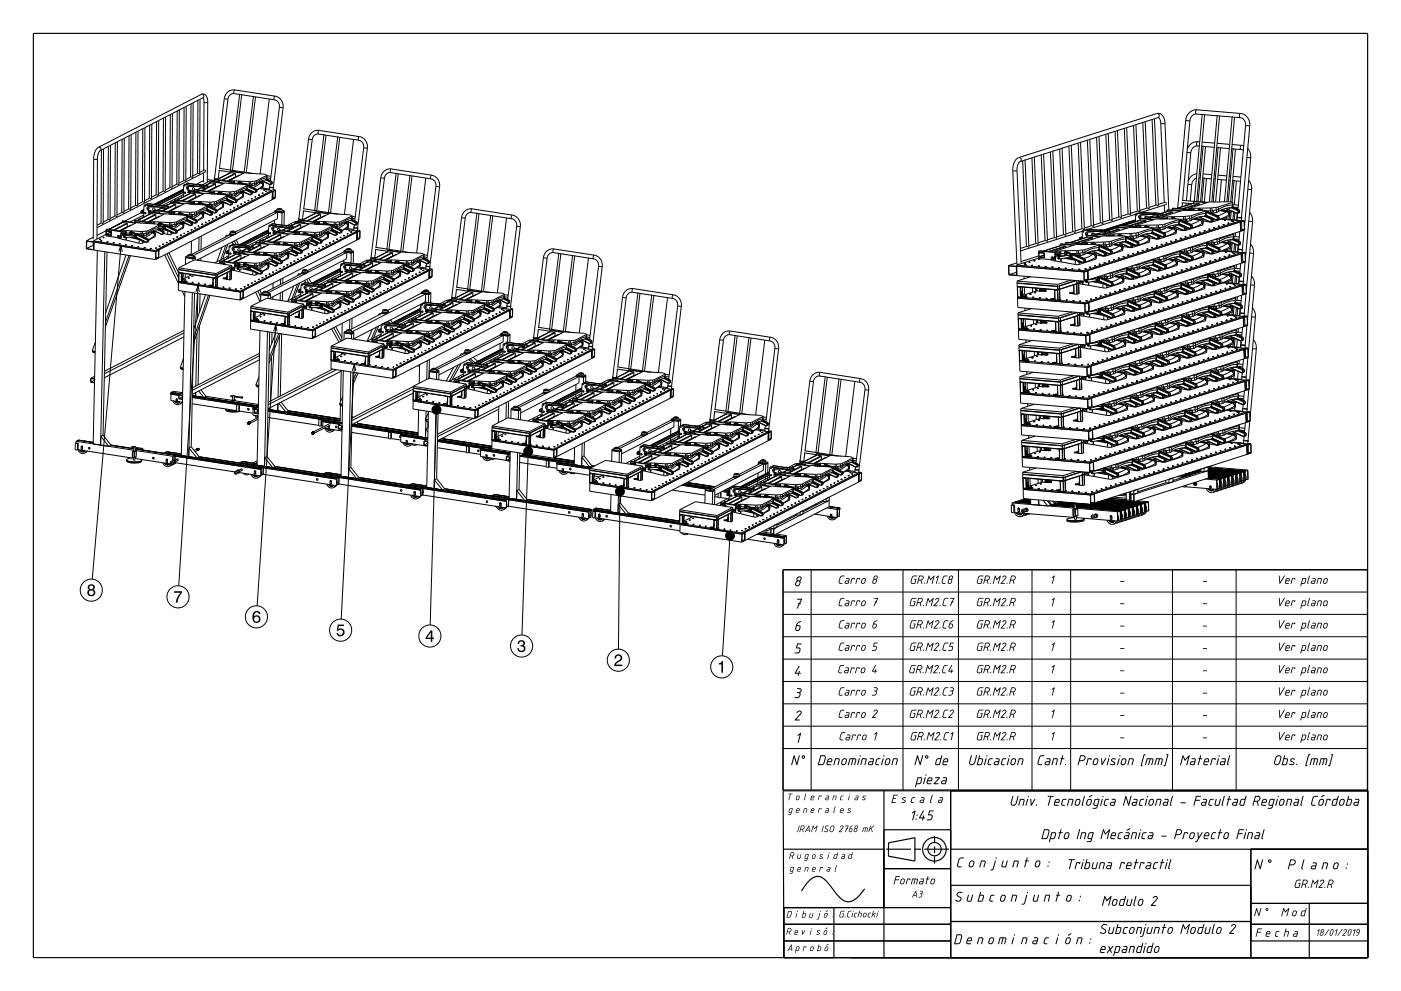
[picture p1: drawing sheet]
<svg xmlns="http://www.w3.org/2000/svg" width="420mm" height="297mm" viewBox="0 0 420 297" stroke-linecap="round" stroke-linejoin="round" font-family="sans-serif">
<g fill="none" stroke="#000" stroke-width=".35">
<path d="M10 10h400v277h-400zM410 170.8h-175.2l.2 116.2v-15h50M234.9 237h175.1M265 237v50M285 237v50M235 254.5h30M265 248.7h20M265.7 254.5h7.4M274.1 254.5h2M274.3 258.1l-7.9-1.5v-4l7.9-1.5v7M277.1 254.5h7.4M280.2 256.7l-.1 2.1"/>
<path d="M280.2 253.7v2M280.2 250.6v2.1M285 254.5h125M375 254.5v32.5M235 277h50M250 272v15M259.2 266.4a7.1 7.1 0 0 1-4.9 3.9 5 5 0 0 1-3.8-2.8l-.7-.8a9.5 9.5 0 0 0-4-4 4 4 0 0 0-4 2.1l-1.5 2.2M265 260.3h20M285 276.2h90M285 265.3h90M375 277h35M375 270.7h35"/>
<path d="M392.5 270.7v16.3M235 282h50M375 282h35"/>
<circle cx="280.1" cy="254.5" r="3.5"/>
<circle cx="280.2" cy="254.5" r="2"/>
</g>
<g fill="none" stroke="#000" stroke-width=".3">
<path d="M40.7 39.6l-.1 22M41.4 39.3l-2.1 1.1M41.4 39.3l-.1 22.4-.6-.2-1.5 .8M42.8 38.6l-.1 21.9M43.4 38.2l-2 1.1M43.4 38.2l-.1 22.5-.6-.2M44.9 37.5l-.2 21.9M45.5 37.2l-2.1 1M45.5 37.2h.1M45.5 37.2l-.1 22.3-.6-.1-1.5 .8M46.9 36.4l-.1 22M47.6 36.1l-2.1 1.1"/>
<path d="M47.6 36.1l-.2 22.5-.5-.2M49 35.4l-.1 21.9M49.6 35.1l-2 1M49.6 35.1h.1M49.6 35.1l-.1 22.3v.2l-.5-.3-1.5 .8M51.1 34.3l-.2 22M51.7 34l-2.1 1.1M51.7 34l-.1 22.4-.6-.2-1.5 .8M53.1 33.3l-.1 21.9M53.8 32.9l-2.1 1.1M53.8 32.9l-.2 22.4-.5-.1-1.5 .7M54.3 31.4h.1"/>
<path d="M54.3 31.4l-24.8 12.7M55.2 32.2l-.1 21.9M55.8 31.9l-2 1M55.8 31.9l-.1 22.5-.6-.3M57.3 31.1l-.2 22M57.9 30.8l-2.1 1.1M57.9 30.8h.1M57.9 30.8l-.1 22.4-.6-.2-1.5 .8M59.3 30.1l-.1 21.9M59.9 29.8l-2 1M60 29.7l-.1 .1M60 29.7l-.2 22.5-.5-.2-1.5 .8"/>
<path d="M60.4 28.3l.6 .2 .1 .4-.2 .4M60.4 28.3l.7-.1 .6 .4 .4 .7 .2 1.3M60.4 28.3l-6.1 3.1M60.9 29.3l.3 1.3M60.9 29.3l-.9 .4M60.9 29.3h.1M61.2 30.6h1.1M61.2 30.6l-.2 20.5M62.3 30.6l-.2 24M67.2 29.6l-2.9 23.9 1.1 .1 .3-2.5M67.2 29.6l1.1 .1M68.3 29.7l-2.5 20.7"/>
<path d="M70.2 28.1l-1.2 .3-.7 1.3M70.2 28.1l12.1 1.8M70.4 27l-.3 .4 .1 .7M70.4 27h-1l-1.1 .5-.7 1-.4 1.1M70.4 27l12.1 1.8M71.9 28.1l-2.9 23.1M72.5 28.4l-2.8 22.7M76 28.8l-2.8 23M76.6 29l-2.8 22.7M80.7 29.7l-2.7 22.4M82.3 29.9l.7 .3 .5 .5 .3 1.4M82.5 28.8l-.4 .6 .2 .5"/>
<path d="M82.5 28.8l1 .4 .8 .8 .5 1 .1 1.3M83.8 32.1l1.1 .2M83.8 32.1l-2.7 22.1M84.9 32.3l-3 23.9M95.7 39.1l-.3 .4 .1 .7M95.7 39.1l-1.2 .1-1 .5-.6 .9-.4 1.1M95.7 39.1l12 1.8M334.3 39.4l1.1 25.6M335 39.1l-2.8 .9M335 39.1l1.1 26v.2l-.6-.3-2.1 .7M337 38.5l1.2 25.7M337.8 38.2l-2.8 .9"/>
<path d="M337.8 38.2l2.7-.9 1.2 26.1-.1 .2-.5-.4-2.2 .7M337.8 38.2l1.1 26v.2l-.6-.3-2.2 .7M338.7 36.6h.1M339.8 37.6l1.2 25.7M342.6 36.7l1.1 25.7M343.3 36.5l-2.8 .9M343.3 36.5l1.2 26-.1 .2-.5-.3-2.2 .6M345.4 35.8l1.1 25.7M346.1 35.6l-2.8 .9M346.1 35.6l1.1 26v.2l-.6-.3-2.1 .7M346.8 34l.4 .1 .3 .4v.5l-.3 .2M346.8 34h.9l.8 .6 .5 1 .2 1.3"/>
<path d="M346.8 34l-41.4 13.2M347.2 35.2l.5 .6 .3 1.2M347.2 35.2l-1.1 .4M348 37l1 23.7M349.2 36.9l-1.2 .1M349.2 36.9l1.2 26M355.4 36.1l1.3 .2M355.4 36.1l-2.3 26.3M356.7 36.3l-2.2 23.8M358.7 34.2l-.7 .1-.7 .5-.6 1.5M358.7 34.2l13.1 1.1M358.8 32.9l-.4 .7 .3 .6"/>
<path d="M358.8 32.9l-1.2 .2-1.1 .7-.7 1.1-.4 1.2M358.8 32.9l13.1 1.1M360.4 34.1l-2.4 26.3-3.7-.4M361.1 34.4l-2.3 26M364.9 34.5l-2.4 26M365.6 34.8l-2.3 25.7M369.4 34.8l-2.3 25.7M370.1 35.1l-2.3 25.4M371.8 35.3l.7 .2 .5 .5 .4 1.6M371.9 34l-.4 .6 .3 .7M371.9 34l1.2 .4 .9 .9 .6 1.1 .1 1.3M373.4 37.6l1.3 .1"/>
<path d="M373.4 37.6l-2.3 25.1M374.7 37.7l-2.5 27.5M28.1 47.6l-.1 24M28.1 47.6h1.1M29.2 47.6l-.1 24.1M29.5 44.1l.7 .3 .1 .4-.3 .3M29.5 44.1l-1 1.3-.4 2.2M30 45.1l-.6 1.1-.2 1.4M30.4 44.9l-.1 22M31 44.6l-1 .5M31 44.6h.1M31 44.6l-.1 22.3v.2l-.5-.3-1.3 .7"/>
<path d="M32.5 43.9l-.1 21.9M33.1 43.5l-2.1 1.1M33.1 43.5l-.1 22.6-.6-.3M34.6 42.8l-.2 21.9M35.2 42.5l-2.1 1M35.2 42.5l-.2 22.5-.5-.3M36.1 42h.1M36.1 42l-.9 .5M36.6 41.7l-.1 22M37.2 41.4l-1.1 .6M37.3 41.4h-.1M37.3 41.4l-.2 22.5-.6-.2"/>
<path d="M38.7 40.7l-.1 21.9M39.3 40.4l-2 1M39.3 40.4l-.1 22.4-.6-.2-1.5 .8M46.9 58.4l-1.5 .7M52.3 60l5.6 .8M52.3 60v.3M52.3 60l5.8 .7-.2 .1M53.3 59.7h.1M53.3 59.7v.1M53.3 59.7h.2M53.3 59.7l.1 .1M53.3 59.8h.1"/>
<path d="M53.4 59.7h-.1M53.4 59.7h.1M53.4 59.7v.1M53.5 59.7l-.1 .1M53.5 59.7h.1M53.5 59.7h-.1M53.7 55.6h.1M53.7 55.6l-24.6 12.6M54.4 59.1v.1M54.4 59.1h.1M54.4 59.2h.1M54.5 59.1h.1"/>
<path d="M54.5 59.1h-.1M54.5 59.2h-.1M54.5 59.2h.1M54.5 59.1l.1 .1M54.6 59.1l-.1 .1M54.6 59.2h-.1M54.8 57.3l-8 4.1M54.8 57.2v.6h.2M54.8 57.2h.1M54.9 56.8h.1M54.9 57.2h-.1M54.9 57.2h.1"/>
<path d="M55 58.3l-6.3 3.2M55 57.2h-.1M55 57l-8.4 4.3M55.1 54.1l-1.5 .8M55.2 55.3l-.2 .4v3.3M55.3 55.6l.1 .1M55.5 55.3h-.3M55.5 55.3l5.9 .9M55.8 55.3l.3-.1 .1 .2M56 55l-.2 .3M56.1 55.9l-.2 .5 .4 .4M56.2 55.4h-.1"/>
<path d="M56.2 54.9l-.2 .1M56.2 54.9l3.8 .6M56.2 56.2h.3l-.1 .4M56.2 56.2v.3l.2 .1M56.2 56.2l.3 .1-.1 .3M56.3 54.9l-.3 .1M56.3 54.9l3.8 .6M56.3 54.9h-.1M56.3 56.8l.6 1.2M56.3 56.8l1.8 .6M56.3 55.9h-.2M56.3 55.9h3.1"/>
<path d="M56.4 56.8l.6 1.2M56.4 57.5l.1 .2M56.5 57.2l.3 .1h-.3M56.8 57.3l-.2 .1M56.8 57.7l.3 .1M56.8 57l.3 .5M56.8 57.8h.3M56.9 57.3l-.3 .1M57 57.4l-.3 .2M57.1 57.9l1.6 .2-.1 1.1-2.4 1.2 3.4-1.7M57.1 57.5l4.2 .5M57.1 57.5v.4"/>
<path d="M57.1 57.5l4 .6M57.2 57.9l-4.1 2M58.2 57h.1M58.3 56.9v.4l1.5 .2v.3M58.3 56.9l5.8 .7-.3 .2M58.3 56.9l5.5 .9M58.3 56.9l-.1-.5-.4-.1-.1 .5 .5 .2M58.3 57.3l-.3 .2M58.4 57.3l-.4 .2M58.6 58.1l-4.1 2.1M58.7 58.2l-3.9 2M58.8 55.8h.2"/>
<path d="M59.1 56.9l1.1-.6zM59.3 55.9h.1M59.4 55.9l1.9 .3M59.4 55.4h.9M59.6 58.7l.2 .1M59.7 55.4h.6M59.7 57.5l-.4 .2M59.8 57.6l-.2 .1M59.9 51.7l1.3-.7 .5 .2-.2 .3-7.8 4.1M59.9 58.7h-.3M60 55.5l.5 .5M60.1 55.5l.4 .5"/>
<path d="M60.1 55.5h-.1M60.2 56.3l1.2 .2M60.3 55.4l1.9 .3M60.3 55.4h.1M60.3 55.4l2 .3M60.5 56h.1M61 54.1l-2.2 1.2M61 51.8v2.8M61.1 55.9l-.4 .2M61.1 55.9l1.2 .1M61.3 56.2l.1 .2M61.4 56.2h-.1"/>
<path d="M61.4 56.2l.1 .1M61.4 56.5h.1M61.4 56.4v.1M61.5 56.5h-.1M61.5 56.5h.1M61.5 56.3l-.1 .1M61.5 56.3v.2M61.8 55.4h.1M61.9 55.3h.1M61.8 55.3h.1M61.8 55.4h.2M61.8 55.3h.2"/>
<path d="M61.9 55.4h.1M61.9 55.3v.1M62 55.3h.1M62 55.4h.1M62 55.3v.1M62.1 53.8l1.9 .3M62.2 55.7l.2 .1M62.3 55.7h-.1M62.3 55.7l.1 .1M62.4 56h-.1M62.4 55.8l-.1 .2M62.6 58l.1 .1"/>
<path d="M62.6 58h.1M62.7 58l-1.3-.1-4.6 2.4M62.7 58v.1M62.7 58h-.1M62.7 58.1l4.6 .2 .8 .4M62.7 58.1h.3M62.8 57.2l-.1 .2M62.8 57.2l1.3 .1M62.9 54.8h.1M62.9 57.9l.2 .2M62.9 57.9l-.2 .1M62.9 54.7v.1"/>
<path d="M62.9 54.7h.1M62.9 54.7h.2M62.9 57.9l.2 .1M62.9 57.9h.1M63 54.8h-.1M63 54.8h.1M63.1 54.7h.1M63.1 58.1h.1M63.1 54.8h-.1M63.1 54.8l1.5 .2v1.1l-2.4 1.3 3.3-1.8M63.1 54.4l4.1 .5M63.1 54.4v.4"/>
<path d="M63.1 54.4l3.9 .6M63.1 54.8h.1M63.1 58v.1M63.2 54.8l-1.6 .8M63.3 58.1h.1M63.4 58l.2 .1h-.3M63.4 58l-.1 .1M63.5 58l-.2 .1M63.5 58l.2 .1M63.5 58h-.1M63.7 58.1h.1M63.8 57.8v.3"/>
<path d="M64 54.4l-1-.2-2.4 1.2M64 54.1h.2M64 54.1l-.4 .2M64.1 58.1h.1M64.1 57.3v.8M64.1 58v.1M64.1 58.1h-.1M64.1 57.3h.1M64.1 57.3v.7M64.2 54.2l1.6 .2v.3M64.2 53.8l5.6 .9M64.2 53.8v.4"/>
<path d="M64.2 53.8l5.8 .8-.2 .1M64.2 54.2h.1M64.3 58.1h.1M64.3 58.1v.1M64.3 58.1h-.2M64.3 58h-.2M64.3 58v.1M64.3 58h1M64.3 53.6v.2M64.3 57.2l-.2 .1M64.3 57.2v.8M64.3 57.2l4.4 .3"/>
<path d="M64.3 53.5l.9 .2M64.3 54.2l-.3 .2M64.5 55l-4 2.1M64.6 55.1l-3.8 2M65.3 58.1l.1 .1M65.3 58.1l.2 .1M65.4 53.6h.1M65.4 57.6l-.1 .5M65.4 57.6l.4 .2M65.5 58.2h.1M65.5 58.2l.2-.3 .2 .4M65.5 51l3.5 .6"/>
<path d="M65.5 57.5l-.1 .1M65.5 57.5l1.6 .8M65.5 55.6l.2 .1M65.6 57.9l-.1 .3M65.6 50.4l10.2 1.6M65.7 57.4h.1M65.7 57.4l1.5 .8M65.7 57.4l-.2 .1M65.7 54.4l-.4 .2M65.7 57.8l.2 .2M65.7 57.8l-.1 .1M65.8 54.6l-.2 .1"/>
<path d="M65.8 57.8h-.1M65.8 57.8l-.2 .1M65.8 57.8l.2 .2M65.8 55.6h-.3M65.9 57.9l.9 .4M65.9 58v.3M66 58.3h.1M66 58h-.1M66 58v.3M67 58.3h.3M67 58.3h.1M67.1 58.3h.1"/>
<path d="M67.1 58.1l1.7 .1M67.3 58.2l-.2 .1M67.3 58.2h.1M67.3 58.3h.1M67.3 58.3l.4 .2M67.5 58.2h-.2M67.5 58.2l3.2 1.5M67.5 58.2l-.2 .1M67.8 59.9l1.3 .7M68 59.8l1.4 .6M68 58.7l-3.1 1.6M68 58.7v.7"/>
<path d="M68 59.7l.3 .1M68 59.4l-1.6 .5-1.5 1.1M68 59.4l-.1 .4-.4 .3M68 59.7l2.2 1M68.1 59.6l2.1 1M68.1 58.7h-.1M68.1 58.7v.6M68.1 58.7l2.4 1.1M68.1 58.8l2.3 1.2M68.1 59.3l-.1 .1M68.1 59.3l-.2 .6-.4 .2M68.3 59.8v.1"/>
<path d="M68.3 59.8h.1M68.6 55h.1M68.7 54.9l-.1 .1M68.7 55h.3M68.7 54.9v.1M68.7 57.5l.1 .7M68.8 54.1l1.3 .1M68.8 54.1v.3M68.8 58.2l.3 .6M68.8 54.3l-.1 .1M68.8 58.8h.3M68.9 54.8l.1 .2"/>
<path d="M68.9 54.8l-.2 .1M68.9 54.8l.2 .2M68.9 54.8h.1M69 55h.1M69.1 51.4l4.1 .4M69.1 51.4l-.1 .3 1.6 .3v1.1l-2.4 1.2M69.1 51.4l3.9 .6M69.1 55h.1M69.1 55h-.1M69.2 51.7l-4.1 2.1M69.2 57.5h-.5M69.2 57.5v.7"/>
<path d="M69.2 58.8h-.1M69.2 58.2h-.4M69.2 58.2v.6M69.2 55h.1M69.3 55h-.1M69.4 54.9l.2 .1h-.3M69.4 54.9l-.1 .1M69.5 58.8h.1M69.5 58.8h-.3M69.5 54.9l.1 .1M69.5 54.9l-.2 .1M69.5 54.9h-.1"/>
<path d="M69.5 58.2v.6M69.5 58.2l.1 .6M69.5 58.2h-.3M69.6 58.8h-.1M69.6 55v.1M69.6 55h.1M69.8 54.7v.4M70 55.1h.1M70.1 54.2l-.1 .9M70.1 54.9v.1M70.1 55l-.1 .1M70.1 55v.1"/>
<path d="M70.1 54.2h.1M70.1 54.2v.7M70.2 55.1h.1M70.3 55h-.2M70.3 54.9h-.2M70.3 54.9l1 .1M70.3 55l-.1 .1M70.3 54.9v.1M70.3 55.1h.1M70.3 57.4v.6M70.3 57.4l-1.1 .1M70.3 54.2h-.2"/>
<path d="M70.3 54.2v.7M70.3 54.2l4.4 .2M70.3 58l-.8 .2M70.3 58v.6M70.3 58.6l-.7 .2M70.4 60l.2 .5-.4 .1M70.5 51.9l-4.1 2.1M70.5 59.8l.3 .5-.2 .4M70.5 59.8l-.1 .2M70.6 52.1l-3.9 2M70.7 58.4l-.4 .2M70.7 59.7l.3 .5-.2 .4"/>
<path d="M70.7 59.7h.1M70.7 59.7l-.2 .1M70.8 57.3l-.5 .1M70.8 57.3l.1 .6M70.9 57.9l-.6 .1M70.9 57.9l-.2 .5M71.3 55l.1 .2M71.3 55l.1 .1M71.4 54.6l.3 .1M71.4 54.6l-.1 .4M71.4 55.1l.1 .1M71.5 54.9l-.1 .2"/>
<path d="M71.5 54.4l-.1 .2M71.5 54.4l1.6 .8M71.5 52.6h.2M71.5 52.6l-3.3 1.7M71.6 54.4l1.6 .7M71.6 54.4h-.1M71.6 54.4h.1M71.6 57.7l.6 .1M71.7 54.7l.2 .2M71.7 54.7l-.2 .2M71.8 54.7l-.3 .2M71.8 54.7l.2 .2"/>
<path d="M71.8 54.7h-.1M71.8 52.6h-.3M71.9 54.8l.9 .4M71.9 54.9v.3l-.1-.3-.3-.1v.4M72 54.9v.3M72 54.9h-.1M72.2 57.8l-2.3 1.5M72.2 57.8l.4 .3 .2 .6M72.2 57.8h.1M72.5 57.3l2.3 1.1M72.6 57.6l.3 .3 .1 .4M72.6 57.6l.3 .4v.7"/>
<path d="M72.6 57.6l-.6-.1 1.8 .4M72.6 57.6l-.4 .2M72.6 57.2l2.2 1.1M72.8 58.7l-1.8 1.3M72.8 59.1l-1.8 1M72.9 58.7l-.1 .4M72.9 58.7h-.1M73 58.3l-.1 .4M73 58.3l-.2 .8M73 55.2h.3M73 55.2v.1M73 55.2h.1"/>
<path d="M73.1 55.1l1.6 .1M73.1 55.3l.9 .3M73.1 55.3l-5.7-.4-4.6 2.3M73.2 55.1l-.2 .1M73.2 55.1h.1M73.2 55.1h.3M73.3 55.2l-.1 .1M73.3 55.2l.3 .2M73.4 57l-1.4 .5-1.3 .9M73.5 55.1l3.2 1.6M73.5 55.1l-.2 .1M73.6 57l1.4 .6"/>
<path d="M73.8 56.9l1.3 .6M74 55.7l-3.2 1.6M74 55.7v.6M74 56.3l-1.6 .5-1.5 1.1M74 56.3l-.2 .5-.4 .2M74 56.6l2.2 1.1M74 56.5l2.2 1.1M74 55.6v.1M74 55.6l2.5 1.2M74 55.6l.1 .6M74 55.8l2.4 1.1M74.1 56.2l-.1 .1"/>
<path d="M74.1 56.2l-.2 .6-.5 .2M74.3 56.8h-.1M74.3 56.8l-.4-.1 1.4 .7M74.3 56.8h.1M74.3 56.7v.1M74.6 51.9h.1M74.6 51.9l-1.3-.1-4.5 2.3M74.6 51.9l4.5 .3 .9 .3M74.7 56.9l.3 .3M74.7 54.4v.8M74.7 55.2l.3 .5M74.8 58.3v.1"/>
<path d="M74.8 58.4h.4M74.8 55.7h.2M75 57.6l.2 .5-.4 .2M75 55.7h.1M75.1 57.5l-.1 .1M75.1 57.5l.3 .5-.2 .4M75.1 54.4h-.4M75.1 54.4l.1 .8M75.2 55.2h-.5M75.2 55.2l-.1 .5M75.2 57.2l.1 .1M75.3 57.4l.3 .4-.2 .5"/>
<path d="M75.3 57.4h.1M75.3 57.4l-.2 .1M75.4 59.5v.1M75.4 59.6h.1M75.4 59.5h.1M75.4 58.3l-.2 .1M75.4 55.7h.1M75.4 55.7h-.3M75.5 55.1l-.1 .6M75.5 55.1v.6M75.5 55.1l-.3 .1M75.5 55.7h-.1"/>
<path d="M75.5 59.6h.1M75.5 59.5h.1M75.6 59.5h.1M75.6 59.5l-.1 .1M75.6 59.6h-.1M75.6 57.4h-.2M75.9 57.5l-.3 .2M76.2 57.6v.1M76.2 57.7h.4M76.2 52h.1M76.2 54.3l.1 .7M76.2 54.3l-1.1 .1"/>
<path d="M76.3 55l-.8 .1M76.3 55v.5M76.3 55.5l-.8 .2M76.4 56.9l.2 .5-.4 .2M76.4 59h.1M76.4 59l.1 .1M76.5 59h.1M76.5 59.1h.1M76.5 56.8l.3 .4-.2 .5M76.5 56.8l-.1 .1M76.5 59v.1M76.6 59v.1"/>
<path d="M76.6 59.1h.1M76.6 59h.1M76.7 55.4l-.4 .1M76.7 56.7l.3 .4-.2 .4M76.7 56.7l-.2 .1M76.7 56.7h.1M76.8 57.5l-.2 .2M76.8 54.2l-.6 .1M76.8 54.2v.7M76.8 54.9l-.5 .1M76.8 54.9l-.1 .5M77.5 58.4l.1 .1"/>
<path d="M77.5 58.4v.1M77.5 58.5h.1M77.5 58.4h.1M77.5 58.4h.2M77.5 58.5h.2M77.6 58.5h.1M77.6 54.6l.6 .2M77.7 58.5h.1M77.7 58.4h.1M77.7 58.4v.1M77.9 56.5l3.6 .6M78 54.4l.5 .2"/>
<path d="M78.2 54.8l-2.3 1.5M78.2 54.8l.4 .3 .2 .5M78.2 54.8h.1M78.2 54.8l.4 .2 .2 .6M78.4 56.3l2.4 .4M78.5 54.2l2.3 1.1M78.5 54.6l.4 .3v.7M78.5 54.6l-.3 .2M78.6 54.6h.1M78.6 54.6l.3 .2 .1 .4M78.6 57.9h.1M78.6 57.9v.1"/>
<path d="M78.6 54.2l2.2 1M78.6 58h.1M78.7 57.9h-.1M78.7 57.9h.1M78.7 57.9v.1M78.7 58h.1M78.8 57.9h-.1M78.8 57.9l-.1 .1M78.8 57.9h.1M78.8 55.6l-1.8 1.3M78.8 56.1l-1.8 .9M78.9 55.6l-.1 .5"/>
<path d="M78.9 55.6h-.1M79 55.2l-.1 .4M79 55.2l-.2 .9M79.1 57h.1M79.2 57h.1M79.1 57h.2M79.1 56.9h.2M79.1 56.9h.1M79.2 56.9h.1M79.2 56.9h-.1M79.3 57h.1M79.3 56.9v.1"/>
<path d="M79.3 56.9h.1M79.4 53.9l-1.3 .5-1.4 1M79.6 53.9l1.4 .7M79.7 57.4h.1M79.6 57.3l.1 .1M79.7 57.3h-.1M79.7 57.3h.1M79.8 53.8l1.3 .6M79.8 57.4h.1M79.8 57.3h.1M79.8 57.3v.1M79.9 53.6l1.4 .7"/>
<path d="M79.9 52.6l.1 .6M79.9 52.6l-3.1 1.6M80 53.2l-1.6 .6-1.6 1.1M80 53.2l-.2 .5-.4 .2M80 52.5l-.1 .1M80 52.5v.7M80 52.6l1.2 .2M80 53.3l1.2 .2M80 53.2h.1M80.6 56.9h.1M80.8 56.8l-.2 .1M80.8 56.9h-.1"/>
<path d="M80.8 55.2v.1M80.8 55.3h.4M80.8 56l1.2 .2M80.8 56l.7 .3 .4-.1M80.8 56h.1M80.8 56.2v.8M80.9 55.3l-.1 .8M81 54.6l.2 .4-.4 .2M81.1 54.4l-.1 .2M81.1 54.4l.3 .4-.2 .5M81.3 54.3l.3 .5-.2 .4M81.3 54.3l-.2 .1"/>
<path d="M81.3 54.3h.1M81.4 55.2l-.2 .1M81.5 57.4h.2l-.1 2.4M81.5 57.4l-34.1 17.5M81.5 57.1l-35 18M81.5 57.1v.3M81.6 59.8l-34.1 17.5M81.7 57.5l.8-.4v2.2M81.8 59.2l.7 .1M81.9 57.4l-.1 2.1M81.9 56.8l.7 .1M81.9 56.3v.8"/>
<path d="M82.5 59.3l-.8 .4M82.6 56.9l-35 18M82.6 56.9l-.1 2.4-.9 .5M92.5 41.7l1.1 .1M92.5 41.7l-2.9 23.9M93.6 41.8l-2.5 20.8M95.5 40.2l-1.2 .3-.7 1.3M95.5 40.2l12.1 1.8M97.1 40.2l-2.8 23.2M97.7 40.5l-2.7 22.7M101.3 40.9l-2.9 23.1M101.9 41.2l-2.8 22.6"/>
<path d="M106 41.8l-2.7 22.5M107.6 42l1.1 .8 .3 1.4M107.7 40.9l-.3 .6 .2 .5M107.7 40.9l1 .4 .9 .8 .5 1.1v1.2M109 44.2l1.1 .2M109 44.2l-2.7 22M110.1 44.4l-2.9 23.9M114.2 53.3l-3 23.9 1.1 .2M114.2 53.3l1.1 .1M115.3 53.4l-2.6 20.7M117.2 51.7l-1.3 .4-.6 1.3M117.2 51.7l12 1.9"/>
<path d="M117.3 50.6l-.3 .5 .2 .6M117.3 50.6l-1 .1-1 .5-.8 .9-.3 1.2M117.3 50.6l12.1 1.9M118.8 51.8l-2.8 23.1M119.4 52.1l-2.8 22.6M122.9 52.5l-2.8 23M123.5 52.7l-2.8 22.7M127.7 53.4l-2.8 22.4M129.2 53.6l1.1 .8 .4 1.4M129.4 52.5l-.3 .5 .1 .6M129.4 52.5l1 .4 .8 .8 .5 1.1 .1 1.1M130.7 55.8l1.1 .1"/>
<path d="M130.7 55.8l-2.7 22M131.8 55.9l-2.9 24M303.6 51.2l1.3 27.9 .6 .1M304.9 51.1l-1.3 .1M304.9 51.1l1.2 27.9M305.4 47.2l.4 .1 .3 .4v.5l-.3 .2M305.4 47.2l-.7 .5-.6 .9-.4 1.3-.1 1.3M305.8 48.4l-.7 1.1-.2 1.6M306.6 48.2l1.1 25.7M307.3 48l-1.5 .4M307.3 48l1.1 26v.2l-.6-.4-1.9 .7M309.4 47.3l1.1 25.7"/>
<path d="M310.1 47.1l-2.8 .9M310.1 47.1l1.1 26v.2l-.6-.3-2.2 .7M312.1 46.4l1.2 25.7M312.8 46.2h.1M312.8 46.2l-2.7 .9M312.9 46.2l1.1 26v.2l-.6-.3-2.2 .7M313.9 45.8h.1M314.9 45.5l1.1 25.7M315.6 45.3l-2.7 .9M315.6 45.3h.1M315.6 45.3l1.2 26-.1 .2-.5-.3-2.2 .7M317.7 44.7l1.1 25.6"/>
<path d="M318.4 44.4l-2.8 .9M318.4 44.4l1.1 26v.2l-.6-.3-2.1 .7M320.4 43.8l1.2 25.7M321.2 43.5l-2.8 .9M321.2 43.5l1.1 26.1v.1l-.6-.3-2.2 .7M323.2 42.9l1.2 25.7M323.9 42.6l-2.7 .9M323.9 42.6l1.2 26.1-.1 .2-.6-.4-2.1 .7M326 42l1.1 25.7M326.7 41.8l-2.8 .9M326.7 41.8l2.8-.9 1.1 26v.2l-.6-.3-2.2 .7M326.7 41.8l1.1 26v.2l-.6-.3-2.1 .6"/>
<path d="M328.7 41.1l1.2 25.7M331.5 40.2l1.2 25.7M332.2 40l-2.7 .9M332.2 40l1.2 26-.1 .2-.5-.3-2.2 .7M355.8 45.7l1.2 .1M356.1 55.2l1.2 .2M357 45.8l-1.3 14.4M357.3 55.4l-.5 4.9M358.7 53.4l-1 .7-.4 1.3M358.8 52l-1.5 .7-1.1 1.6M359 43.7l-.7 .1-.7 .5-.6 1.5M359 43.7l.5 .1"/>
<path d="M359.1 42.5l-.4 .6 .3 .6M359.1 42.5l-1 .1-.9 .4-.8 .8-.5 .9M359.1 42.5h.6M359.4 53.3h.4M359.5 52l.4 .1M360.3 43.8l3.7 .4M360.4 42.6l3.7 .3M360.5 53.4l2.7 .2M360.7 52.1l2.6 .2M360.7 43.6l-1.5 16.8M361 53.2l-.7 7.3M361.4 43.9l-1.5 16.6"/>
<path d="M361.7 53.5l-.7 7.1M363.9 53.7h.4M364 52.4h.4M364.8 44.2l3.7 .3M364.9 42.9l3.7 .4M365 53.8l2.7 .2M365.2 52.5l2.6 .2M365.2 44l-1.5 16.5M365.9 44.3l-1.5 16.2M366.2 53.9l-.6 6.6M368.4 54l.4 .1M368.5 52.8h.4"/>
<path d="M369.2 44.6l2.9 .2M369.4 43.3l2.8 .3M369.5 54.1l2.4 .2M369.6 52.9l2.4 .2M369.7 44.4l-1.5 16.1M370 54l-.6 6.6M370.4 44.7l-1.4 15.8M370.7 54.2l-.7 7.2M372.1 44.8l.6 .2M372.2 43.6l-.4 .6 .3 .6M372.2 43.6l.7 .1M373.8 47.2l1.1 .1"/>
<path d="M374.1 44.5l.7 1.3 .1 1.5M374.1 56.7l1.1 .1M374.3 54l.8 1.3 .1 1.5M374.9 47.3l-1.8 20.5M375.2 56.8l-1.8 20.5M25.9 72.2l20.8 3.2M25.9 72.2v2.4l2.2 .3M26 72.3l2.1 .3-.1 2.2-2-.3zM27.9 73.5l-1.9 1M28 72.6v1.4M28 71.1l-2.1 1.1M28 72.2l18.5 2.9"/>
<path d="M28 72.2v.3M28.1 74.9l18.5 2.9M28.2 72.5l-.1 2.4M29.2 75.1l-1.3 57.9M29.9 71.7v.1M29.9 71.7h.1M29.9 71.8h.1M30 71.7h.1M30 71.7h-.1M30 71.7l-.1 .1M30 71.7v.1M30 71.8h.1"/>
<path d="M30.1 71.8h-.1M30.1 71.7v.1M30.2 72.2l.1 .1M30.2 72.2h.1M30.2 72.3h.2M30.2 72.2h.2M30.3 72.3h.1M30.3 72.2v.1M30.3 72.2h.1M30.3 72.2h-.1M30.4 72.2v.1M30.4 72.3h.1"/>
<path d="M30.4 72.2h.1M30.9 71.2l.1 .1M30.9 71.2h.1M31 71.2h.1M30.9 71.2h.2M31 71.2l.1 .1M31 71.3h.1M31.1 71.2h.1M31.1 71.3h.1M31.1 71.2v.1M31.4 75.4l-1.2 58M31.8 70.3v.4l3.9 .5"/>
<path d="M31.8 70.3h.1M31.8 68.8v.3l1.6 .3-.1 1.2-1.5-.3M31.8 68.8l5.6 .8M31.8 68.8l5.8 .7-.2 .1M31.8 69.2l.1 1.1M31.8 69.2l-2.7 1.3M31.9 69.3v1M31.9 69.2h.1M31.9 70.3l1.3 .2M31.9 69.2l1.4 .3M31.9 69.1l-.1 .1M31.9 69.2v.1"/>
<path d="M32.1 72.5h.1M32.1 72.5v.1M32.1 75.5l-1.2 54.9M32.1 72.5l.1 .1M32.1 72.6h.1M32.2 72.4v.1M32.2 72.4l-.1 .1M32.2 72.5h-.1M32.2 72.5h.1M32.2 72.5v.1M32.3 72.5l-.1 .1M32.3 72.5h.1"/>
<path d="M32.4 65.8l-1.5 .8M33.2 70.5h.1M33.2 69.3l.1 1.2M33.3 70.5h-.1M33.3 70.5l-.1 .1M33.3 69.5l-5.3 2.7M33.3 69.5v.9M33.3 70.5h.1M33.9 72.8h.1M33.9 72.7v.1M33.9 72.7h.2M33.9 72.7h.1"/>
<path d="M33.9 72.8h.2M34 72.8h.1M34.1 72.8h.1M34.1 72.7v.1M34.1 72.7h.1M34.5 64.7l-1.5 .8M35.3 71.2l.8 .4M35.3 70.6l.4 .1-.2 .3M35.3 70.6l.3 .1-.1 .3M35.3 70.6l-.1 .3 .3 .1M35.6 75.4l.7-1.9 .3 2M35.8 73.1h.1"/>
<path d="M35.8 73v.1M35.8 73h.1M35.9 73.1h-.1M35.9 73.1h.1M35.9 70.8l-.2 .4M35.9 73l.1 .1M35.9 73h.1M36 73.1h-.1M36.1 71.6h.1M36.1 70.7l.2-.3 .1 .4M36.1 70.7l-.4 .5M36.1 70.7l-.2 .1"/>
<path d="M36.2 70.5v.3M36.2 71.6h-.1M36.2 70.5l.1 .3M36.2 71.6l1.5 .4M36.2 70.8l-.1 .8M36.2 69.9l.1 .3 .3-.1M36.3 70.8h.1M36.3 70.8h-.1M36.3 70.8l-.2 .8M36.3 73.5l-8.6 100.1M36.3 69.8l-.1 .1M36.3 69.1l1.3 .1"/>
<path d="M36.3 69.1v.2M36.3 69.3h.1M36.4 70.8l-.2 .8M36.4 69.8l.2 .1M36.4 69.8h-.1M36.5 63.7l-1.4 .7M36.5 69.8h-.1M36.5 69.8h-.2M36.5 69.8l.2 .1M36.6 69.9v.2M36.6 66.3l4.2 .5M36.6 66.3v.4l1.6 .2v1.1l-2.5 1.2 3.4-1.7"/>
<path d="M36.6 66.3l4 .6M36.7 69.9l-.1 .2M36.7 69.9h-.1M36.7 66.7l-4.1 2M36.9 69.9l-.1 .3h.4M37 69.9l.2 .1M37 69.9h-.1M37 70.9l.3 .2M37 69.8v.1M37 69.8l-.1 .1M37 69.8l.2 .2M37.1 71h.1"/>
<path d="M37.1 71l.1 .1M37.1 70.8h.4l-.2 .3M37.1 70.8l.3 .1-.1 .2M37.1 70.9h.1M37.1 70.9l.1 .1M37.1 70.8l-.1 .1M37.1 70.9v.1M37.2 70v.2M37.2 70.5l-1-.1-.3 .4M37.2 71h.1M37.2 71h-.1M37.2 70.6l-.2 .3"/>
<path d="M37.2 71.1h.1M37.2 70.8h.1M37.2 70h.1M37.2 70.8l-.1 .1M37.2 70.8l.1 .1M37.3 70.6h.1M37.2 70.6h.1M37.3 70.4l.2 .1M37.3 71h.1M37.3 71l-.1 .1M37.3 70.6h-.1M37.3 70.9h.1"/>
<path d="M37.3 70.9v.1M37.3 70.4l.3 .1M37.4 70.1l-.2 .4M37.4 70.4l-.2 .1M37.4 69.6v.5M37.4 70.4l1.5 .1M37.5 70.5h.1M37.6 70.5h.1M37.6 70h.1M37.6 70l-.2 .4M37.6 70.5h-.1M37.6 70l-.2 .1"/>
<path d="M37.6 73.3l.1 .1M37.6 73.4h.1M37.6 73.3v.1M37.6 69.2v.8M37.6 73.3h.1M37.6 73.3h.2M37.6 73.4h.2M37.7 69.8v.2M37.7 70h.1M37.7 73.4h.1M37.7 69.1l-.1 .1M37.7 69.1v.7"/>
<path d="M37.8 73.4h.1M37.8 76.4l-6.1 17.3M37.8 71.9l3.9 1M37.8 71.9l-.1 .1M37.8 73.3h.1M37.8 73.3v.1M37.8 70.4l.5 .1M37.8 69.9l-.2 .3 .1-.2M37.8 69.9l-.1 .1M37.8 69.8h-.1M37.8 69.8v.1M37.8 69.8l1.1 .1"/>
<path d="M37.8 69.1h-.1M37.8 69.1v.7M37.8 69.1l4.5 .3M37.9 71.2l-.1 .7M38.1 66.9l-4.1 2.1M38.2 67l-3.9 2M38.7 76.6l-7.1 20M38.8 71.1l3 .7M38.8 69.9l.3 .2M38.8 69.9l.2 .1M39 69.5l-.2 .4M39 69.5l.3 .2"/>
<path d="M39.1 69.4l-.1 .1M39.1 69.4l1.5 .7M39.1 67.5l.2 .1M39.1 69.8l-.1 .3 .3 .1M39.1 76.6l-7.5 21.4M39.2 69.3l-.1 .1M39.2 69.3l1.6 .8M39.2 69.3h.1M39.3 69.7l.2 .2M39.3 69.7h-.2M39.3 70.2l1.4 .7M39.3 71.1l2.6 .6"/>
<path d="M39.3 69.6v.1M39.3 69.6l-.2 .2M39.3 69.6l.3 .2M39.4 67.5h-.3M39.4 70.2l1.1 .6M39.5 69.7l1 .5M39.5 73.7h.1M39.5 73.6v.1M39.5 70.2h-.2M39.5 69.9v.3M39.5 73.6h.1M39.5 73.6h.2"/>
<path d="M39.6 69.8l-.1 .4M39.6 69.8l-.1 .1M39.6 73.7h.1M39.7 73.6h.1M39.7 70.4l-2.4 .2M39.7 73.7h-.1M39.7 73.6l-.1 .1M39.7 73.6v.1M40.2 71l.8 .2M40.3 66.5v.2M40.4 66.6l-.1 .1M40.4 66.1l5.8 .8"/>
<path d="M40.4 66.1l-.1 .4 1.6 .3M40.4 66.1l5.5 .9M40.4 66.6h.1M40.4 66.6l1 .1M40.4 66.5h-.1M40.4 66.5l1.3 .2M40.5 66.5h-.1M40.5 70.8l.6 .5M40.6 70.7l-.1 .1M40.6 70.7v.1M40.6 70.2h.3M40.6 70.2l-.2 .2 .1 .4"/>
<path d="M40.6 70.2h.1M40.6 70.1v.1M40.6 70l1.7 .1M40.7 71l-3.5 .1M40.8 70.9l.3 .3M40.8 70.5l.2 .1M40.8 70.5l-.2 .1 .2 .3M40.8 70.3l-.3 .1 .1 .3M40.8 70.3l3.1 1.6M40.8 70.5h.1M40.8 70.1h-.2M40.8 70.1h.1"/>
<path d="M40.8 70h.3M40.9 70.9h-.1M40.9 70.2l-.1 .1M40.9 70.2l3.1 1.5M41 70.6v.2M41 70.6h.1M41 70.8l-.1 .1M41 70.8h.1M41.1 71.3h.1M41.1 70l3.2 1.6M41.1 70l-.2 .2M41.1 71.3l2.6 1.3"/>
<path d="M41.1 71.2v.1M41.1 71.2l2.6 1.3M41.3 73.9h.1M41.3 73.9l.1 .1M41.4 73.9h-.1M41.4 73.9h.1M41.4 73.9v.1M41.4 74h.1M41.5 74h.1M41.5 73.9h.1M41.5 73.9v.1M41.6 65.8h.1"/>
<path d="M41.6 65.7h.1M41.6 65.7h.2M41.7 66.7l.1 .1M41.7 65.7h.1M41.7 65.8h.1M41.8 65.7h.1M41.8 65.8h-.1M41.8 65.7v.1M41.8 71.8l.9 .6M41.8 71.8l-.1 1.1M41.8 66.7h-.1M41.9 71.7l-.1 .1"/>
<path d="M41.9 71.7h.1M42.1 66.8l.1 .1M42.2 66.8h.1M42.2 66.8v.1M42.2 66.8l-1.3-.1-4.6 2.4M42.2 66.9l4.5 .2 .9 .4M42.2 71.9l.5 .5M42.3 69.4v.7M42.3 63.7l.5 .2M42.3 63.7l-4.9 2.6M42.3 70.1l.3 .6M42.3 63.7l.1 .1"/>
<path d="M42.3 63.2v.5M42.3 63.3v.4M42.4 63.2h.1M42.3 63.3h.1M42.4 63.8h.3M42.4 63.3h-.1M42.4 63.2l.3 .1M42.4 70.7h.2M42.6 65.2h.1M42.7 65.1h.1M42.7 65.2h.1M42.7 72.9h-1"/>
<path d="M42.7 69.4h-.4M42.7 69.4v.7M42.7 70.7h-.1M42.7 72.4v.5M42.7 60.5l-1.4 .7M42.7 70.1h-.4M42.7 70.1v.6M42.7 63.3l.1 .5M42.8 63.3v.1M42.8 63.8h-.1M42.8 63.8h.1M42.8 63.6l-.4 .2"/>
<path d="M42.8 63.5l-.5 .2M42.8 65.2h.1M42.8 72.1v.3M42.8 72.4h-.1M42.8 65.1v.1M42.8 65.1h.1M42.8 63.8v.1M42.8 63.4v.4M42.9 63.9h.2M42.9 63.8l-.1 .1M42.9 63.8h-.2M42.9 63.4h-.1"/>
<path d="M42.9 63.3v.6M43 63.3h-.1M43 70.6h.1M43 70.6l-.3 .1M43 70.1v.5M43 70.1l.1 .5M43 70.1h-.3M43.1 63.3h-.2M43.1 63.3h.1M43.1 64.4l-4 2.1M43.1 70.6h-.1M43.1 63.1l-.3 .2"/>
<path d="M43.1 62.8l-.8 .4M43.2 74.2h.1M43.2 72.3l-.4 .1M43.2 74.2v.1M43.2 74.3h.1M43.2 74.2h.2M43.3 74.2h.1M43.3 74.2h-.1M43.3 74.2v.1M43.4 74.3h-.1M43.4 61.5l-.3 .3v3.3M43.4 74.2h.1"/>
<path d="M43.4 74.2h-.1M43.4 74.2l-.1 .1M43.4 61.4v.1M43.4 61.7l.1 .2M43.5 72.5l-.8 .4M43.6 61.4l-.2 .1M43.6 61.4l3.6 .6M43.7 61.4h-.3M43.7 61.4h-.1M43.7 61.4l3.8 .6M43.7 72.5v.1M43.7 72.6h.4"/>
<path d="M43.8 66.9h.1M43.8 66.9v.1M43.8 69.3v.6M43.8 69.3l-1.1 .1M43.8 69.9l-.8 .2M43.8 69.9l.1 .6M43.9 70.5l-.8 .1M43.9 61.4l.3-.1 .1 .2M43.9 71.9l.3 .4-.5 .2M44 71.7l.3 .5-.2 .4M44 71.7l-.1 .2M44.1 61.1l-.2 .3"/>
<path d="M44.2 70.3l-.3 .2M44.3 62l-.3 .5 .4 .4M44.3 71.6l.3 .4-.2 .5M44.3 71.6h.1M44.3 71.6l-.3 .1M44.3 61l-.2 .1M44.3 61l3.9 .6M44.4 62.3l-.1 .3 .2 .1M44.4 62.3l.2 .1-.1 .3M44.4 72.5l-.3 .1M44.4 69.1l-.6 .2M44.4 69.1v.7"/>
<path d="M44.4 62.3l.3 .1-.2 .3M44.4 62.3h.1M44.4 69.8l-.6 .1M44.4 69.8l-.2 .5M44.4 62.9l.6 1.2M44.4 62.9l1.9 .6M44.4 62h-.1M44.4 62h3M44.5 63l.6 1.1M44.5 63.7l.1 .1M44.5 61.9l-.2 .1M44.5 61.9l-.1 .1"/>
<path d="M44.5 61.9l3 .1M44.9 66.4l-.1 .2M44.9 66.4l1.3 .1M44.9 63.8l.3 .1M44.9 63.1l.3 .5M44.9 63.9h.3M45 63.4l-.3 .1M45 74.5h.1M45 74.5l.1 .1M45.1 63.4l-.4 .1M45.1 74.5h.1M45.1 74.6h.1"/>
<path d="M45.1 74.5v.1M45.2 63.5l-.4 .2M45.2 63.6v.4l1.5 .2v1.1M45.2 63.6l4.1 .5M45.2 63.6l3.9 .6M45.2 69.6l.5 .1M45.2 74.6h.1M45.2 74.5h.1M45.2 74.5v.1M45.2 64l-4 2.1M45.7 69.7l-2.3 1.5M45.7 69.7l.5 .3 .2 .6"/>
<path d="M45.7 69.7h.1M45.9 69.2l.4 .1M45.9 67v.1M46.1 69.1l2.2 1.1M46.1 69.5h.1M46.1 69.5l.4 .3-.1 .7M46.1 69.5l-.5-.1 .5 .1M46.1 69.5l-.4 .2M46.1 69.5l.4 .2v.5M46.2 61.3l8.7-4.5zM46.2 69.1l2.1 1M46.2 66.9l-.3 .1"/>
<path d="M46.2 66.5v.6v-.2M46.2 66.5h.1M46.2 66.5v.6M46.3 63.1h.1M46.3 63v.4l1.6 .2v.3M46.3 63l5.6 .9M46.3 63l5.8 .8M46.3 69.3h.1M46.4 70.6l-1.9 1.2M46.4 71l-1.8 .9M46.4 66.4l-.2 .1M46.4 66.4v.7"/>
<path d="M46.4 66.4l4.4 .3M46.4 63.4l-.4 .2M46.4 70.5v.5M46.4 70.5v.1M46.4 63v-.5l-.5-.1v.6l.4 .1M46.5 70.2l-.1 .3M46.5 70.2l-.1 .8M46.6 74.3h.1M46.6 74.4h.1M46.6 74.3v.1M46.6 64.2l-4 2.1M46.6 74.4h.2"/>
<path d="M46.6 74.3h.2M46.7 74.4h.1M46.7 74.3v.1M46.7 75.4l-.1 2.4M46.7 74.3h.1M46.7 64.4l-3.8 1.9M46.8 74.3v.1M46.8 74.4h.1M46.8 74.3h.1M46.9 61.9h.2M47 68.9l-1.4 .4-1.4 1M47 67.2h.4"/>
<path d="M47.2 68.8l1.3 .7M47.3 68.7l1.3 .7M47.4 67.3h.1M47.4 67.3l.2 .1M47.4 61.5l7.4-3.8-7.3 3.8M47.4 74.9h.2M47.4 74.9l-.9 .5v-.3M47.4 62l2 .3M47.5 62h.1M47.5 62h-.1M47.5 68.6l1.4 .6M47.5 67.5v.7"/>
<path d="M47.5 67.5l-3.1 1.6M47.5 62l2 .3M47.5 68.2l-1.6 .5-1.5 1.1M47.5 68.2l-.1 .4-.4 .3M47.5 68.5l2.8 .7M47.5 66.8l.4 .2M47.5 66.8l-.1 .5M47.5 77.3l-.9 .5M47.5 75l-.8 .5v2.2l.8-.4-.8-.2M47.6 61.5h.9M47.6 67.4l.2 .2M47.6 67.5h-.1"/>
<path d="M47.6 67.5h.1M47.6 67.5v.6M47.6 74.9l-.1 2.4M47.6 74.9l-.9 .5M47.6 68.1l-.1 .1M47.6 68.1l-.2 .6-.4 .2M47.6 66.7l-.1 .1M47.6 66.7l1.6 .8M47.6 64.9l-3.3 1.7M47.6 64.9h.2M47.7 67.1l-.1 .3M47.7 73.8h.1"/>
<path d="M47.7 73.8v.1M47.7 73.8h.2M47.7 73.8l.1 .1M47.7 73.9h.1M47.7 66.7l1.6 .7M47.7 66.7h-.1M47.8 66.6h.1M47.8 63.6l-.4 .2M47.8 73.8h-.1M47.8 73.8h.1M47.8 73.8v.1M47.8 67.6l1.5 .7"/>
<path d="M47.9 73.8h.1M47.9 68.4l2.5 .6M47.9 63.8l-.2 .1M47.9 73.8h-.1M47.9 73.8l-.1 .1M47.9 67l.1 .2M47.9 67l-.2 .1M47.9 67l.2 .2M47.9 67.5l1.2 .6M47.9 64.8l-.3 .1M48 67.1l1 .5M48 67.5l-.2 .1"/>
<path d="M48 67.2v.3M48.1 67.2l-.1 .3M48.1 67.2h-.1M48.2 61.6l.4 .5M48.2 67.8h-.6M48.2 62.5l-1 .5M48.3 62.5h.1M48.3 62.5l1.3 .1M48.3 62.5l-1.1 .5M48.3 70.1v.1M48.3 70.2h.4M48.5 61.5l1.9 .3"/>
<path d="M48.5 69.5l.3 .5-.5 .1M48.6 69.4l-.1 .1M48.6 69.4l.3 .4-.2 .4M48.6 62.1v.1M48.7 73.2h.1M48.7 73.2l.1 .1M48.8 73.2h-.1M48.8 73.2h.1M48.8 73.3h.1M48.8 62.2l.4-.2zM48.8 68.3l.7 .2M48.8 73.2v.1"/>
<path d="M48.9 69.2l.3 .5-.2 .4M48.9 69.2h.1M48.9 69.2l-.3 .2M48.9 73.2v.1M48.9 73.3h.1M48.9 73.2h.1M49 70.1l-.3 .1M49.1 68.1l.5 .5M49.1 68v.1M49.1 68l.1 .1M49.1 70l1.1 .2M49.1 67.5h.3"/>
<path d="M49.1 67.5l-.1 .3 .1 .3M49.1 67.5h.1M49.2 67.5h-.1M49.2 67.3l1.7 .1M49.2 62l1.2 .2M49.3 68.3l-1.7 .1M49.3 68.2l.4 .4M49.3 67.6l-.2 .1v.3M49.3 67.8l.2 .1M49.3 67.8l-.1 .2 .2 .3M49.3 67.6l3.2 1.6M49.3 67.8h.1"/>
<path d="M49.3 67.4l-.1 .1M49.3 67.4h.1M49.4 76.4l4.1 8.5M49.4 68.3h.1M49.4 67.5l-.1 .1M49.4 67.5l3.2 1.6M49.4 62.3l.1 .2M49.5 62.3h-.1M49.5 62.3l.1 .1M49.5 67.9l.1 .2M49.5 67.9h.1M49.5 62.5v.1"/>
<path d="M49.6 68.1h.1M49.6 68.1l-.2 .2M49.6 62.4l-.1 .1M49.6 62.4l-.1 .2M49.6 67.4h-.3M49.6 68.6h.1M49.6 67.4l3.2 1.5M49.6 67.4l-.2 .1M49.6 68.6l2.7 1.3M49.7 68.6h-.1M49.7 68.6l2.6 1.3M49.9 72.7h.1"/>
<path d="M49.8 72.7l.1 .1M49.8 72.7h.1M49.8 72.7h.2M49.8 72.7l.2 .1M49.9 72.8h.1M50 72.7h.1M50 72.7v.1M50 76l3.6 7.4M50.1 61.3h.1M50.1 61.3l.1 .1M50.1 61.4h.1M50.1 61.3h.2"/>
<path d="M50.2 61.4h.1M50.2 61.3h.1M50.2 61.3h-.1M50.3 61.4h.1M50.3 61.3h.1M50.3 61.3v.1M50.3 69.2l1 .6M50.3 69.2l-.1 1M50.4 61.8l.1 .2M50.4 69l-.1 .2M50.4 69h.1M50.4 61.8h.1"/>
<path d="M50.4 61.8l.1 .1M50.5 62v.1M50.5 61.9l-.1 .3M50.5 61.9v.1M50.6 75.7l3 6.2M50.7 64.2h.1M50.8 64.1v.1M50.8 69.2l.5 .6M50.8 66.7l.1 .7M50.8 63.3v.3M50.8 63.3l1.3 .1M50.8 64.1l-.1 .1"/>
<path d="M50.9 67.4l.2 .6M50.9 72.1v.1M50.9 72.2h.1M50.9 72.1h.1M50.9 72.1h.2M50.9 68h.2M51 72.1h.1M50.9 64.1l.2 .1M50.9 64.1h-.1M51 72.1v.1M51 64l-.2 .1M51 64l.2 .2"/>
<path d="M51 64l-.1 .1M51 72.2h.1M51.1 72.1h.1M51.1 72.1l-.1 .1M51.1 72.2h-.1M51.1 64.2h-.3M51.1 60.6v.3l1.6 .3v1.1l-2.5 1.2M51.1 60.6l4.2 .5M51.1 60.6l4 .6M51.2 64.2h.1M51.2 64.2h-.1M51.2 70.2h-1"/>
<path d="M51.2 60.9l-1.5 .8M51.3 66.7h-.5M51.3 66.7v.7M51.3 68h-.2M51.3 69.8l-.1 .4M51.3 67.4h-.4M51.3 67.4v.6M51.3 64.2h.1M51.4 69.5v.2M51.4 69.7l-.1 .1M51.4 64.2h-.1M51.5 64.1l.1 .2-.3-.1"/>
<path d="M51.5 64.1l-.1 .1M51.6 68h.1M51.6 68h-.3M51.6 64.1l-.2 .1M51.6 64.1l.1 .1M51.6 64.1h-.1M51.6 67.4v.6M51.6 67.4h-.3M51.7 69.7h-.3M51.7 64.2v.1M51.9 63.9v.4M51.9 71.6h.1"/>
<path d="M51.9 71.6l.1 .1M52 71.6h-.1M52 71.6h.1M52 71.6l.1 .1M52 71.7h.1M52 71.6v.1M52 69.8l-.8 .4M52.1 71.6v.1M52.1 71.6h.1M52.1 64.3h.1M52.1 63.8l-.2 .1M52.1 63.8v.5"/>
<path d="M52.1 63.4v.9M52.2 64.1v.1M52.2 64.2l-.1 .1M52.2 64.2v.1M52.2 63.4h-.1M52.2 63.4v.7M52.2 60.2l.1 .1M52.2 60.3h.1M52.2 60.2v.1M52.2 60.2h.1M52.3 60.3h.1M52.3 60.3l1.6 .3-.1 .2"/>
<path d="M52.3 69.9h.1M52.3 69.9h.4M52.3 60.2h-.1M52.3 64.3h.1M52.3 64.2h-.1M52.3 64.1h-.1M52.3 64.1l1.1 .1M52.3 64.2v.1M52.3 64.1v.1M52.4 66.6v.7M52.4 66.6l-1.1 .1M52.4 64.3h-.1"/>
<path d="M52.4 63.4h-.2M52.4 64.3h.1M52.4 63.4l-.1 .7M52.4 63.4l4.4 .2M52.4 67.3l-.8 .1M52.4 67.3v.5M52.4 60.3l-.4 .2M52.4 67.8l-.8 .2M52.5 69.2l.2 .5-.4 .2M52.6 61.1l-4.1 2.1M52.6 69.1l.3 .4-.2 .4M52.6 69.1l-.1 .1"/>
<path d="M52.7 61.3l-3.9 2M52.8 67.6l-.4 .2M52.8 68.9l.3 .5-.2 .4M52.8 68.9h.1M52.8 68.9l-.2 .2M52.9 69.8l-.2 .1M52.9 66.5l-.5 .1M52.9 66.5l.1 .6M53 67.1l-.6 .2M53 67.1l-.2 .5M53 71l.1 .1M53 71h.1"/>
<path d="M53 71h.2M53 71.1h.2M53.1 71.1h.1M53.1 71v.1M53.1 71l.1 .1M53.2 71.1h.1M53.2 71h.1M53.2 71v.1M53.4 64.2l.1 .2M53.4 64.2l.1 .1M53.5 63.8l-.1 .4M53.5 63.8l.3 .1"/>
<path d="M53.5 64.4h.1M53.5 64.1v.3M53.6 64.4l.2-.4 .2 .4M53.6 63.6l-.1 .2M53.6 63.6l1.6 .8M53.6 61.8l-3.3 1.7M53.6 61.8h.2M53.7 63.6h-.1M53.7 63.6l1.6 .7M53.7 63.6h.1M53.7 66.9l.6 .1M53.7 60.6l-.3 .2"/>
<path d="M53.8 64l.2 .1M53.8 64l-.3 .1M53.8 60.7l-.2 .1M53.9 63.9l-.4 .2M53.9 63.9l.2 .2M53.9 63.9l-.1 .1M53.9 61.8h-.3M54 64l.9 .4M54.1 70.5h.1M54.1 70.5v.1M54.1 64.1v.3l-.1-.3M54.1 64.1h-.1"/>
<path d="M54.1 70.6h.1M54.2 70.5h.1M54.2 70.6h.1M54.3 67l-2.3 1.5M54.3 67l.4 .4 .2 .5M54.3 70.5l-.1 .1M54.3 67h.1M54.3 67l.4 .3 .2 .6M54.6 66.5l2.3 1.1M54.7 66.8l.3 .4v.7M54.7 66.8l-.4 .2M54.7 66.8h.1"/>
<path d="M54.7 66.8l.3 .3 .1 .4M54.7 66.8l-.6-.1 1.8 .4M54.7 66.4l2.2 1.1M54.9 67.9l-1.8 1.3M54.9 68.3l-1.8 1M55 67.9l-.1 .4M55 67.9h-.1M55.1 67.5l-.1 .4M55.1 67.5l-.2 .8M55.1 64.4h.3M55.1 64.4h.1M55.1 70h.1"/>
<path d="M55.1 69.9h.1M55.2 70h.1M55.2 64.3l1.6 .1M55.2 69.9h.1M55.2 64.5l.9 .3M55.2 64.5l-5.7-.4-4.6 2.3M55.3 70h.1M55.3 69.9h.1M55.3 64.3l-.2 .1M55.3 69.9v.1M55.3 64.3h.1M55.3 64.3h.3"/>
<path d="M55.4 64.4l-.1 .1M55.4 64.4l.3 .2M55.5 66.2l-1.4 .5-1.3 .9M55.6 64.3l3.2 1.6M55.6 64.3l-.2 .1M55.6 77.2l2.3 .3M55.6 77.2v2M55.6 76.9l2.3 .4M55.6 76.9v.3M55.7 66.2l1.4 .6M55.9 66.1l1.3 .6M56 64.9l-3.1 1.6"/>
<path d="M56 64.9l.1 .6M56.1 65.5l-1.8 .6-1.3 1M56.1 65.5l-.2 .5-.4 .2M56.1 65.8l2.2 1.1M56.1 65.7l2.2 1.1M56.1 64.8l-.1 .1M56.1 64.8l2.5 1.2M56.1 64.8l.1 .6M56.1 65l2.4 1.1M56.2 65.4l-.1 .1M56.2 65.4l-.2 .6-.5 .2M56.2 69.4l.1 .1"/>
<path d="M56.2 69.4h.1M56.2 69.5h.2M56.2 69.4h.2M56.3 69.5h.1M56.3 69.4v.1M56.3 69.4h.1M56.4 69.4v.1M56.4 76.4v.6l.7 .1 .7-.1 .1-.5M56.4 76.4l.7 .3 .8-.2M56.4 76.6l-.8 .3M56.4 69.5h.1M56.4 66h-.1"/>
<path d="M56.4 69.4h.1M56.4 66l-.4-.1 1.4 .7M56.4 66h.1M56.7 61.1h.1M56.7 76.3h.8M56.7 76.3l.3 .2 .5-.2M56.7 76.3l-.3 .1M56.7 61.1l-1.3-.1-4.6 2.3M56.7 61.1l4.6 .3 .8 .3M56.7 61.1l.4 .1M56.8 66.1l.3 .3M56.8 63.6v.8"/>
<path d="M56.8 60.3v.2M56.8 60.3l1.3 .1M56.8 64.4l.3 .5M56.9 67.5v.1M56.9 67.6h.4M56.9 64.9h.2M56.9 61l.2 .1M56.9 61l-.2 .1M56.9 76.3h.4zM57 61l-.3 .1M57 61l.1 .1M57 61h-.1"/>
<path d="M57.1 61.1v.1M57.1 66.8l.2 .5-.4 .2M57.1 61.1h.1M57.2 66.7l-.1 .1M57.2 66.7l.3 .5-.2 .4M57.2 63.6h-.4M57.2 63.6l.1 .8M57.2 64.9h-.1M57.3 68.9h.1M57.3 64.4h-.5M57.3 64.4l-.1 .5M57.3 68.8v.1"/>
<path d="M57.3 68.8h.1M57.3 61.2h.1M57.3 61.2h.3M57.3 66.4v.1M57.4 61.1l-.1 .1M57.4 68.9h-.1M57.4 68.9h.1M57.4 72.3l-.1 3.9M57.4 66.6l.3 .4-.2 .5M57.4 66.6h.1M57.4 66.6l-.2 .1M57.4 68.8h.1"/>
<path d="M57.5 68.9h-.1M57.5 68.8l-.1 .1M57.5 68.8v.1M57.5 61.1l.1 .1M57.5 61.1l-.2 .1M57.5 67.5l-.2 .1M57.5 76.3l.4 .2M57.5 64.9h.1M57.5 64.9h-.3M57.5 61l.2 .2M57.5 61l-.1 .1M57.5 61v.1"/>
<path d="M57.6 64.3l-.1 .6M57.6 64.3v.6M57.6 64.3l-.3 .1M57.6 64.9h-.1M57.7 66.6h-.2M57.7 61.2h.1M57.9 76.8l.7 .1M57.9 76.7l25.3-13.1v1.9l-24.2 12.5M57.9 77.5v.6M57.9 77.3v.2M57.9 60.8v.4M58 66.7l-.3 .2"/>
<path d="M58.1 61.2h.1M58.1 60.4v.8M58.1 61v.2M58.2 60.3l-.1 .1M58.2 60.3l-.1 .7M58.3 66.8v.1M58.3 66.9h.3M58.3 61.2h.1M58.3 61.2h-.2M58.3 61h-.2M58.3 61l1.1 .1M58.3 61v.2"/>
<path d="M58.3 63.5l.1 .7M58.3 63.5l-1.1 .1M58.3 60.3h-.1M58.3 68.3h.1M58.3 60.3v.7M58.3 60.3l4.4 .3M58.3 68.3l.1 .1M58.4 68.3h-.1M58.4 68.3h.1M58.4 68.4h.1M58.4 64.2l-.8 .1M58.4 64.2v.6"/>
<path d="M58.4 68.3v.1M58.4 64.8l-.8 .1M58.5 66.1l.2 .5-.4 .2M58.5 68.3v.1M58.5 68.4h.1M58.5 68.3h.1M58.6 77.2l-.7 .3M58.6 77.2l-.1 .7M58.6 76.9l-.7 .4M58.6 76.9v.3M58.6 66l.3 .4-.3 .5M58.6 66l-.1 .1"/>
<path d="M58.8 64.6l-.4 .2M58.8 65.9l.3 .4-.2 .5M58.8 65.9h.1M58.8 65.9l-.2 .1M58.9 66.8l-.3 .1M58.9 63.4l-.6 .1M58.9 63.4v.7M58.9 64.1l-.5 .1M58.9 64.1l-.1 .5M59.3 61.1l.2 .2M59.3 61.1l.2 .1M59.4 67.7l.1 .1"/>
<path d="M59.4 67.7h.1M59.4 67.7h.2M59.4 67.8h.1M59.5 67.8h.1M59.5 60.7l-.2 .4M59.5 60.7l.3 .2M59.5 67.7h.1M59.5 67.7h-.1M59.5 61.3h.1M59.5 61v.3M59.5 77.7v.3M59.6 67.8h.1"/>
<path d="M59.6 60.6l-.1 .1M59.6 60.6l1.5 .7M59.6 67.7v.1M59.6 67.7h.1M59.6 67.8h-.1M59.7 71.1l-.1 4.1M59.7 60.5l1.6 .8M59.7 60.5l-.1 .1M59.7 60.5l1.5 .8M59.7 63.8l.5 .2M59.7 60.9l.3 .2M59.7 60.9l-.2 .1"/>
<path d="M59.8 60.8l-.1 .1M59.8 60.8l-.3 .2M59.8 60.8l.3 .2M59.9 60.9l1 .5M60 61.1v.2l-.1-.3h-.3l-.1 .3M60.1 61.3h-.1M60.1 61v.3M60.1 61l-.1 .1M60.2 77.4v.7M60.2 64l-2.2 1.5M60.2 64l.5 .3 .2 .5M60.3 64h-.1"/>
<path d="M60.3 64l.4 .3 .2 .5M60.3 70.7v4.1M60.5 67.3h.1M60.5 67.2h.1M60.6 63.4l2.3 1.1M60.6 67.2h.1M60.6 67.3h.1M60.6 63.8l.4 .3-.1 .7M60.6 63.8l-.3 .2M60.6 63.8l-.5-.2 1.8 .4M60.7 63.8h.1M60.7 63.8l.3 .2 .1 .5"/>
<path d="M60.7 67.3h-.1M60.7 63.4l2.2 1M60.9 64.8l-1.9 1.3M60.9 65.3l-1.8 .9M60.9 64.8v.5M60.9 64.8h.1M61.1 64.5l-.2 .3M61.1 64.5l-.2 .8M61.1 61.4h.3M61.1 61.4h-.1M61.1 61.3v.1M61.1 61.2l1.7 .1"/>
<path d="M61.3 61.3h-.2M61.3 61.3h.1M61.3 61.2h.3M61.4 61.4h-.1M61.4 61.4l.3 .1M61.5 63.2l-1.4 .4-1.3 1M61.5 66.7h.1M61.5 66.6h.2M61.5 66.6h.1M61.6 66.7h.1M61.6 61.2l3.2 1.6M61.6 61.2l-.2 .2"/>
<path d="M61.7 66.7h.1M61.7 63.1l1.4 .7M61.7 66.6v.1M61.7 66.6h.1M61.9 63l1.3 .6M62 61.8l-3.1 1.6M62 61.8l.1 .7M62.1 62.5l-1.7 .5-1.5 1.1M62.1 62.5l-.2 .4-.4 .3M62.1 62.7l2.1 1.1M62.1 62.7l2.1 1M62.1 61.7l-.1 .1"/>
<path d="M62.1 61.7v.7M62.1 61.7l2.4 1.2M62.1 61.9l2.3 1.2M62.1 62.4v.1M62.1 62.4l-.2 .5-.4 .3M62.3 62.9v.1M62.3 62.9l-.3-.1 1.4 .7M62.3 62.9h.1M62.4 62.9h-.1M62.6 66.1h.1M62.6 66.2h.1M62.6 66.1v.1"/>
<path d="M62.6 66.1h.2M62.7 66.1h.1M62.7 66.1h-.1M62.7 63.1l.3 .2M62.7 66.1v.1M62.7 60.6l.1 .7M62.8 66.2h-.1M62.8 66.1h.1M62.8 61.3l.3 .6M62.8 66.1h-.1M62.8 66.1l-.1 .1M62.9 64.4v.1"/>
<path d="M62.9 64.5h.3M62.9 61.9h.2M63.1 63.8l.2 .4-.4 .2M63.2 63.6l-.1 .2M63.2 63.6l.3 .4-.3 .5M63.2 60.6h-.5M63.2 60.6v.7M63.2 61.9h-.1M63.2 61.3h-.4M63.2 61.3v.6M63.3 63.3v.2M63.4 63.5l.3 .5-.2 .4"/>
<path d="M63.4 63.5l-.2 .1M63.4 63.5h.1M63.5 64.4l-.3 .1M63.5 61.8h.1M63.5 61.8l-.3 .1M63.5 61.3v.5M63.5 61.3l.1 .5M63.5 61.3h-.3M63.6 61.8h-.1M63.7 65.6h.1M63.7 63.5l-.2 .1M63.7 65.5v.1"/>
<path d="M63.7 65.5h.1M63.8 65.6h-.1M63.8 65.6h.1M63.8 65.5l.1 .1M63.9 65.6h-.1M63.9 65.6h.1M64 63.7l-.3 .1M64.2 63.7v.1M64.2 63.8h.4M64.3 60.5v.6M64.3 60.5l-1.1 .1M64.3 61.1l-.8 .2"/>
<path d="M64.3 61.1l.1 .6M64.4 61.7l-.8 .1M64.4 63.1l.2 .5-.4 .1M64.5 62.9l.3 .4-.2 .5M64.5 62.9l-.1 .2M64.7 65h.1M64.7 65.1h.1M64.7 65v.1M64.7 61.5l-.3 .2M64.7 65h.2M64.7 65.1h.2M64.8 62.8l.3 .4-.3 .5"/>
<path d="M64.8 62.8l-.3 .1M64.8 62.8h.1M64.8 65.1h.1M64.8 62.8l.3 .5-.3 .4M64.8 65h.1M64.8 63.7l-.2 .1M64.9 60.3l-.6 .2M64.9 60.3v.7M64.9 65.1h.1M64.9 61l-.6 .1M64.9 61l-.2 .5M64.9 65h.1"/>
<path d="M64.9 65v.1M65.7 60.8l.5 .1M65.8 64.5h.1M65.8 64.4h.2M65.8 64.4h.1M65.8 78.7v.3M65.9 78.7h.1M65.9 78.8v.2M65.9 78.3v.3l1.5 .3v.4M65.9 78.3l5.6 .8M65.9 78.3l5.8 .7-.2 .1M65.9 78.8h.1"/>
<path d="M65.9 64.4h.1M65.9 64.4h-.1M65.9 64.5h-.1M65.9 64.5h.1M65.9 78.8l1.4 .2M65.9 78.7l1.3 .2M66 64.5h-.1M66 64.4v.1M66 64.4h.1M66 78.6l-.1 .1M66 60.6l.6 .1M66.1 60.5l1.8 .5"/>
<path d="M66.2 60.9l-2.3 1.5M66.2 60.9l.5 .3 .1 .6M66.2 60.9h.1M66.2 60.9l.4 .3 .2 .6M66.5 74.1l-1.5 4.3M66.6 60.3l2.2 1.1M66.6 60.7l.4 .4-.1 .6M66.6 60.7l-.4 .2M66.6 60.7h.1M66.6 60.7l.3 .2 .1 .5M66.7 60.3l2.1 1.1M66.8 61.8l-1.8 1.2"/>
<path d="M66.9 63.9h.1M66.9 63.9v.1M66.9 62.2l-1.8 .9M66.9 64h.1M66.9 61.7v.5M66.9 61.7l-.1 .1M67 63.9h-.1M67 63.9h.1M67 63.9v.1M67 64h.1M67 61.4l-.1 .3M67 61.4l-.1 .8"/>
<path d="M67.1 63.9h-.1M67.1 63.9l-.1 .1M67.1 77.9h.1M67.1 77.8v.1M67.1 77.8h.2M67.1 77.8h.1M67.2 77.8h.1M67.2 77.8h-.1M67.2 77.9h-.1M67.2 77.9h.1M67.2 78.9l.2 .1M67.3 77.9h-.1"/>
<path d="M67.3 77.8v.1M67.3 77.8h.1M67.3 79.1l-.2 .1M67.3 79v.2M67.3 79l-.3 .2M67.3 78.8l-.1 .1M67.4 79v.2M67.4 79h.1M67.5 60.1l-1.3 .4-1.5 1M67.7 60l1.3 .7M67.7 73.5l-1.5 4.3M67.8 75.9l.5 .2"/>
<path d="M67.8 75.5v.4M67.8 75.9h.1M67.8 75.4v.1M67.9 75.4h.1M67.9 75.9l.4 .1M67.9 75.4h-.1M67.9 75.4l.4 .1M67.9 75.4l.7-.4-.8 .4M67.9 75.4l-.1 .1M67.9 63.4h.1M67.9 63.3v.1M67.9 63.4h.2"/>
<path d="M67.9 63.3l.2 .1M67.9 63.3h.1M68 63.4h.1M68.1 63.4h.1M68.2 77.4h.1M68.2 77.3h.1M68.2 77.3v.1M68.3 76.1h.1M68.3 77.3h-.1M68.3 77.3h.1M68.3 75.5l.1 .1M68.3 75.5v.5"/>
<path d="M68.3 76h.1M68.3 73.2l-1.5 4.3M68.3 75.7l-.4 .2M68.3 75.6l-.5 .3M68.3 77.3v.1M68.3 77.4h.1M68.3 76v.1M68.4 75.6l-.1 .4M68.4 77.4h-.1M68.4 77.3h-.1M68.4 77.3v.1M68.4 75.9l-.1 .1"/>
<path d="M68.4 76l-.1 .1M68.4 75.4l.1 .1M68.4 75.5v.1M68.4 75.4v.6l.2 .1M68.6 70.6l-.8-.2-.2 .6M68.6 76.6l-4.2 2.2M68.6 75.4l-.1 .1M68.6 75.3l-.3 .2M68.7 60l.3 .3M68.8 70.5l.9 .1M68.8 70.5l-11.3 5.8M68.8 70.4v.1"/>
<path d="M68.8 70.2l.9 .2M68.8 70.2v.3M68.8 61.4h.1M68.8 61.4h.4M68.9 73.6l-.2 .3-.1 3.4M69 73.8v.2M69 62.8h.1M69 62.8v.1M69 62.9h.1M69 62.8h.2M69 70v.1M69 69.8l-.1 .3"/>
<path d="M69 69.5l.1 .5 .7 .2 .7-.1v-.6M69 69.5l.8 .2 .7-.2M69 60.7l.2 .5-.4 .2M69.1 70.1l-.3 .1M69.1 62.8h.1M69.1 62.8h-.1M69.1 73.6h-.2M69.1 73.6l3.7 .5M69.1 60.6l-.1 .1M69.1 60.6l.3 .4-.2 .4M69.1 62.8v.1M69.2 62.9h-.1"/>
<path d="M69.2 62.8h.1M69.2 73.5l-.3 .1M69.2 62.8h-.1M69.2 73.5l-.1 .1M69.2 73.5l5.8 1M69.2 62.8v.1M69.3 60.3v.1M69.4 60.4l.3 .5-.3 .4M69.4 60.4l-.3 .2M69.4 69.3l.4 .2 .4-.2M69.4 69.3h.8M69.4 69.3l-.4 .2"/>
<path d="M69.4 60.4h.1M69.4 61.3l-.2 .1M69.5 79.6v.5M69.5 79.6l-4.7 2.4M69.5 79.6l-11.2-1.8-4.7 2.5M69.6 72.5l.3 .7M69.6 69.4h.4zM69.6 73.2l-.2 .4 .3-.2 .1 .2M69.6 60.5h-.1M69.7 70.4v.2M69.8 74.2l-.2 .5 .3 .4M69.8 73.6h.1"/>
<path d="M69.9 73.2h-.3M69.9 73.2l3.8 .6M69.9 74.5h.3l-.1 .3M69.9 74.5l-.1 .3h.3M69.9 74.5l.2 .1v.2M69.9 75.1l.7 1.2M69.9 75.1l1.9 .5M70 74.1l-.2 .1M70 74.1h3M70 60.6l-.3 .2M70 70.2l-.3 .2M70 75.1l.6 1.1"/>
<path d="M70 75.8l.1 .2M70 62.3h.1M70.1 62.3h.1M70.1 62.3h-.1M70.1 75.5l.4 .1M70.1 75.5l.3 .1M70.2 80h1M70.2 80l-.2 .3M70.2 60.6v.1M70.2 69.3l.3 .2M70.2 60.7h.4M70.2 62.3h.1"/>
<path d="M70.3 72.2l.5 1.1M70.3 79.4l.1 .3 .3-.1M70.4 79.9v.4M70.4 78.6l1.3 .1M70.4 78.6v.2M70.4 75.6h-.2M70.4 76l.3 .1-.3-.1M70.4 79.3l-.1 .1M70.4 78.8h-.1M70.4 75.2l.3 .6M70.5 79.3l.2 .1M70.5 79.3h-.1"/>
<path d="M70.5 69.7l.3 .1M70.5 79.3l-.2 .1M70.5 79.3h.1M70.6 75.5l-.4 .2M70.7 79.4v.2M70.7 75.7l-.4 .2M70.7 75.8v.4l1.5 .2v1.1l-2.4 1.2M70.7 75.8l4.2 .5M70.7 75.8l3.9 .6M70.7 79.4h.1M70.8 69.8l-.3 .1M70.8 69.8v.2l-1.1 .6"/>
<path d="M70.8 76.2l-4.1 2M70.8 60.6l-.2 .1M70.8 71.9l.8 1.5M70.9 79.5v.2h.3M70.9 79.4v.1M71 79.4l-.1 .1M71 79.4l.2 .1M71 79.4h.1M71.1 61.7l.1 .1M71.1 79.3l-.2 .1M71.1 79.3l.2 .2M71.1 79.3l-.1 .1"/>
<path d="M71.1 61.8h.1M71.1 61.7v.1M71.1 61.7h.1M71.1 61.8h.2M71.1 61.7h.2M71.2 61.8h.1M71.2 61.7v.1M71.2 61.7l.1 .1M71.2 79.5v.2M71.3 61.8h.1M71.3 79.5l-.1 .2M71.3 79.5h-.1"/>
<path d="M71.3 61.7h.1M71.3 61.7v.1M71.3 79.9l.3 .1M71.4 79.9l.3 .1M71.4 79.6l-.2 .4M71.5 79.9l-.3 .1M71.5 79.1l-.1 .5M71.5 79.9l1.5 .1M71.5 75.8l.4-.2-.3 .2M71.7 79.6h-.1M71.7 80h.1M71.7 80h-.1"/>
<path d="M71.7 79.5h.1M71.7 79.5l-.2 .4M71.7 79.5l-.3 .1M71.7 79.5v.1M71.7 78.6v.1M71.7 78.6v.9M71.8 75.3h.1M71.8 75.2l5.8 .7-.2 .2M71.8 75.2v.4l1.6 .2v.3M71.8 75.2l5.6 .9M71.9 79.4l-.3 .3M71.9 79.4l-.2 .1"/>
<path d="M71.9 79.3l-.2 .2M71.9 79.9l.4 .1M71.9 79.3l1 .1M71.9 79.3v.1M71.9 78.6h-.2M71.9 78.6l4.4 .3M71.9 78.6v.7M72 75.1l-.1-.5h-.5v.5l.4 .2M72.1 76.4l-4 2.1M72.2 61.2h.1M72.2 61.2v.1M72.2 61.2h.2"/>
<path d="M72.2 61.2l.1 .1M72.2 61.3h.1M72.2 76.5l-3.8 2M72.3 61.1l.1 .1M72.3 61.1l-.1 .1M72.3 61.2h-.1M72.3 61.2h.1M72.3 61.2v.1M72.4 61.2h.1M72.4 61.2h-.1M72.4 61.2l-.1 .1M72.4 74l.3 .1"/>
<path d="M72.7 75.2l1.1-.6zM72.9 79.4l.2 .2M72.9 79.4l.2 .1M73 74.1l.1 .1M73 74.1h.1M73 74.1l1.9 .4M73.1 79l-.2 .4M73.1 79l.3 .2M73.1 73.6l2.8 .4M73.1 79.3v.3l.3 .1M73.1 78.9v.1M73.1 78.9l1.6 .7"/>
<path d="M73.2 77l.1 .1M73.2 77l-3.4 1.7M73.2 79.2l-.1 .1M73.2 60.6l.1 .1M73.3 78.8l-.2 .1M73.3 78.8l1.5 .8M73.3 60.6h-.1M73.3 60.6h.1M73.3 60.7h.1M73.3 78.8h.1M73.3 75.8l-.4 .2M73.3 79.2l.3 .2"/>
<path d="M73.3 79.2h-.1M73.3 60.6v.1M73.4 79.7l1.8 1M73.4 75.9l-.2 .1M73.4 60.7h.1M73.4 79.1l-.1 .1M73.4 79.1l-.3 .2M73.4 79.1l.2 .2M73.4 60.6h.1M73.4 60.6v.1M73.4 79.7l1.2 .6M73.4 77h-.2"/>
<path d="M73.5 79.2l1.1 .5M73.5 79.7h-.1M73.6 79.4l-.1 .3M73.6 79.3v.1M73.6 79.3l-.1 .4M73.7 79.9l-2.3 .2M73.7 73.8l.5 .5M73.7 73.8l.4 .5M73.7 79.9l-2.4 .2M73.8 74.6l1.2 .2M74.2 74.3h.1M74.3 60.1h.1"/>
<path d="M74.3 60.1l.1 .1M74.3 60.1h.2M74.3 60.1l.2 .1M74.4 60.1h.1M74.4 60.2h.1M74.4 60.1v.1M74.5 60.1h.1M74.5 60.2h.1M74.5 60.1v.1M74.6 79.7h.3M74.6 79.7l-.1 .2 .1 .4M74.7 79.6v.1"/>
<path d="M74.8 74.1h.1M74.7 74.1l-.4 .2M74.7 79.5l1.7 .1M74.8 74.1l1.2 .2M74.8 74.1l-.5 .2M74.8 80l-.1 .3 .2 .1M74.8 80l.2 .1M74.8 79.8l-.2 .1v.3M74.8 79.8l3.2 1.6M74.8 80h.1M74.9 79.6h.1M74.9 79.6h-.2"/>
<path d="M74.9 79.5l.2 .1M74.9 79.7l-.1 .1M74.9 79.7l3.2 1.5M74.9 74.5l.1 .1M75 74.5h-.1M75 74.5l.1 .1M75 74.8h.1M75 74.6v.2M75.1 74.7l-.1 .1M75.1 74.6h-.1M75.1 74.6v.1M75.1 79.6l3.3 1.5"/>
<path d="M75.1 79.6l-.2 .1M75.6 73.5h.1M75.6 73.5l.1 .1M75.6 73.5h.2M75.6 73.6h.2M75.7 73.6h.1M75.7 73.5v.1M75.7 73.5h.1M75.8 73.5v.1M75.8 73.6h.1M75.8 73.5h.1M75.9 74l.2 .1"/>
<path d="M76.1 74.1l-.1 .2M76.2 76.3l.1 .1M76.2 76.3h.1M76.2 76.3v.1M76.3 76.3l-1.3-.1-4.6 2.4M76.3 76.3v.1M76.3 76.3h-.1M76.3 76.4l4.5 .2 .8 .4M76.3 76.4h.3M76.3 78.9l.1 .7M76.4 75.5l1.3 .1M76.4 75.5v.2"/>
<path d="M76.4 79.6l.3 .6M76.4 75.7h-.1M76.5 76.2l.1 .2M76.5 76.2l-.2 .1M76.5 76.2l.2 .2M76.5 76.2h.1M76.6 76.4h.1M76.7 72.7l4.1 .5M76.7 72.7l-.1 .4 1.6 .2v1.1l-2.4 1.3 3.3-1.8M76.7 72.7l3.9 .6M76.8 73.1l-1.6 .8M76.8 78.9h-.5"/>
<path d="M76.8 78.9v.7M76.8 79.6h-.4M76.8 79.6v.6M76.8 76.4h.1M76.9 76.4h-.1M77 76.3l.2 .1h-.3M77.1 76.3l.2 .1M77.1 76.3l-.2 .1M77.1 76.3h-.1M77.1 79.6v.6M77.1 79.6l.1 .5M77.1 79.6h-.3"/>
<path d="M77.4 76.1v.3M77.6 76.4h.1M77.7 75.6l-.1 .8M77.7 76.4h.1M77.7 76.3v.1M77.7 76.4h-.1M77.7 75.6h.1M77.7 75.6v.7M77.7 72.4h.1M77.7 72.4l.1 .1M77.8 72.4h.1M77.8 72.4h-.1"/>
<path d="M77.8 72.5h.1M77.8 72.4v.1M77.8 72.5l1.6 .2v.3M77.8 72.1l5.8 .8-.2 .1M77.8 72.1l5.6 .9M77.8 72.1v.4M77.9 76.4l-.1 .1M77.9 76.4h.1M77.9 76.4h-.2M77.9 76.3h-.2M77.9 76.3h1M77.9 76.3v.1"/>
<path d="M77.9 78.8v.6M77.9 78.8l-1.1 .1M77.9 75.5l-.2 .1M77.9 75.5v.8M77.9 75.5l4.4 .3M77.9 79.4l-.8 .2M77.9 79.4v.6M77.9 72.5l-.4 .2M77.9 80l-.7 .1M78.1 73.3l-4 2.1M78.2 73.4l-3.9 2M78.3 79.8l-.4 .2"/>
<path d="M78.4 78.6l-.5 .2M78.4 78.6l.1 .7M78.5 79.3l-.6 .1M78.5 79.3l-.2 .5M78.8 71.9h.1M78.8 71.8l.1 .1M78.9 71.9h.1M78.8 71.8h.1M78.8 71.9h.2M78.8 71.8h.2M78.9 76.4l.1 .1M79 71.9h.1"/>
<path d="M79 71.8h.1M79 75.9l.3 .2M79 75.9l-.1 .5M79.1 76.5h.1M79.1 76.2v.3M79.1 75.8l-.1 .1M79.1 75.8l1.6 .8M79.1 73.9l.2 .1M79.2 75.7h.1M79.2 75.7l-.1 .1M79.2 75.7l1.6 .8M79.3 79.1l.5 .1"/>
<path d="M79.3 72.7l-.4 .2M79.3 76.1l.2 .2M79.3 76.1l-.2 .1M79.4 72.8l-.2 .2M79.4 76.1l-.3 .1M79.4 76.1l.2 .2M79.4 76.1h-.1M79.4 73.9h-.3M79.5 76.2l.9 .4M79.5 76.3v.3l-.1-.3-.2-.1-.1 .3M79.6 76.3h-.1M79.6 76.3v.3"/>
<path d="M79.8 79.2l-2.3 1.5M79.8 79.2l.4 .3 .2 .6M79.8 79.2h.1M79.9 71.3v.1M79.9 71.3h.1M79.9 71.4h.1M80 71.3h.1M80 71.3h-.1M80 71.4h.1M80.1 71.3h-.1M80.1 71.3l-.1 .1M80.1 78.6l2.3 1.1"/>
<path d="M80.2 79l.3 .4v.6M80.2 79l-.6-.1 1.9 .4M80.2 79l-.4 .2M80.2 79h.1M80.2 79l.3 .2 .1 .5M80.2 78.6l2.2 1.1M80.3 69.9l-7.3 3.7M80.3 69.9l.2 .1M80.3 69.8l-7.4 3.8M80.3 69.4l-8 4.1M80.3 69.3v.6M80.3 69.3h.1"/>
<path d="M80.4 68.9h.1M80.4 69.3l.1 .1M80.4 68.9l.1 .1M80.4 68.9l-8.7 4.5M80.5 69.3h-.2M80.5 69.3h-.1M80.5 70.5l-6.3 3.2M80.5 69.3h.1M80.5 69.2l-8.4 4.3M80.6 79.7l-.1 .3M80.6 79.7l-.2 .8M80.6 76.6h.3"/>
<path d="M80.6 76.6h.1M80.7 76.4l1.6 .1M80.8 67.5l-.3 .3v3.4M80.8 76.5l-.2 .1M80.8 67.7l.1 .2M80.9 76.6h-.1M80.9 76.6l.3 .2M81 67.5h-.2M81 67.5l5.9 .8M81 78.4l-1.4 .5-1.3 .9M81.1 76.5h-.3M81.1 76.5l3.2 1.5"/>
<path d="M81.1 76.5l-.2 .1M81.2 78.3l1.4 .7M81.4 78.2l1.3 .7M81.5 67.1l-.2 .4 .3-.2 .1 .2M81.5 78.1l1.4 .6M81.6 77l-3.2 1.6M81.6 77v.7M81.6 77.7l-1.5 .4-1.6 1.2M81.6 77.7l-.2 .4-.4 .3M81.6 78l2.2 1M81.6 77.9l2.2 1M81.6 77h.1"/>
<path d="M81.6 77l.1 .6M81.6 77l2.5 1.1M81.6 77.1l2.4 1.2M81.7 68.1l-.3 .4 .4 .5M81.7 67.5h.1M81.7 77.6l-.1 .1M81.7 77.6l-.2 .6-.5 .2M81.7 68v.1M81.7 67.1h-.2M81.7 67.1l3.8 .6M81.8 68.3l-.1 .3 .2 .1M81.8 68.3l.2 .1-.1 .3"/>
<path d="M81.8 68.3h.1M81.8 67.1h-.3M81.8 69l.6 1.2M81.8 67.1l3.8 .5M81.8 67.1h-.1M81.8 69l1.9 .5M81.8 68l-.1 .1M81.8 68l3 .1M81.9 69l.6 1.1M81.9 69.7l.1 .2M81.9 78.1l-.1 .1M81.9 78.1h-.3l1.3 .6"/>
<path d="M81.9 78.1h.1M81.9 68h-.2M81.9 68h-.1M81.9 68h3M82 69.4l.4 .1M82 69.4l.3 .1h-.2M82.2 73.3h.1M82.2 73.3h.4M82.3 66l-.1 1.1M82.3 78.3l.3 .3M82.3 69.9l.3 .1M82.3 75.8v.7"/>
<path d="M82.3 69.1l.3 .6M82.3 63.5l2.3 .3M82.3 63.5h.1M82.3 63.5l-11.8 6M82.3 72.4l1.3 .1M82.3 72.4v.3M82.3 63.2l2.3 .4M82.3 63.2v.3M82.3 76.5l.3 .6M82.3 72.6v.1M82.4 79.7h.1M82.4 79.7h.4"/>
<path d="M82.4 77.1h.2M82.4 73.1l.2 .2M82.4 73.1l-.2 .2M82.5 69.4l-.4 .2M82.5 73.1h-.1M82.5 73.1l-.2 .1M82.5 73.1l.2 .2M82.6 69.6l-.4 .2M82.6 73.3h.1M82.6 79l.2 .5-.4 .2M82.6 70l1.6 .3v1.1l-2.5 1.2M82.6 69.6l4.2 .5"/>
<path d="M82.6 69.6v.4M82.6 69.6l4 .7M82.7 73.3h.1M82.7 73.3h-.1M82.7 78.9l-.1 .1M82.7 78.9l.3 .4-.2 .4M82.7 70l-4.1 2.1M82.7 75.8h-.4M82.7 75.8l.1 .7M82.7 77.1h-.1M82.8 76.5h-.5M82.8 76.5l-.1 .6"/>
<path d="M82.8 73.3h.1M82.8 78.6l.1 .1M82.9 73.3h-.1M82.9 78.7l.3 .5-.2 .4M82.9 78.7h.1M82.9 78.7l-.2 .2M83 73.2l.1 .1h-.3M83 73.2l-.1 .1M83 79.6l-.2 .1M83 62.9l-.7 .3M83 62.7l.1 .5 .6 .2 .8-.1v-.5M83 62.7l.8 .2 .7-.1"/>
<path d="M83 77.1h.1M83 77.1h-.3M83 73.2l.2 .1M83 73.2h.1M83.1 76.5l-.1 .6M83.1 76.5v.6M83.1 76.5h-.3M83.1 77.1h-.1M83.2 78.8h-.2M83.2 73.3h.1M83.4 62.5l.8 .1M83.4 62.5l.4 .3 .4-.2"/>
<path d="M83.4 62.5l-.4 .2M83.4 73v.4M83.5 78.9l-.3 .2M83.6 73.4h.1M83.6 62.6h.4zM83.6 72.5v.9M83.7 73.2v.1M83.7 73.3l-.1 .1M83.7 73.3v.1M83.7 72.5h-.1M83.7 72.5v.7M83.7 69.2h.1"/>
<path d="M83.8 78.9v.1M83.8 79h.4M83.8 69.1l5.8 .7M83.8 69.1v.3l1.5 .3v.2M83.8 69.1l5.6 .8M83.8 73.4h.1M83.8 73.3h-.1M83.8 73.2h-.1M83.8 73.2l1.1 .1M83.8 73.3v.1M83.8 73.2v.1M83.8 69l-.1-.5h-.4l-.1 .5 .5 .2"/>
<path d="M83.8 75.7l.1 .6M83.8 75.7l-1.1 .1M83.8 72.5h-.1M83.8 72.5v.7M83.8 72.5l4.5 .2M83.9 76.3l-.8 .2M83.9 76.3v.6M83.9 69.4l-.4 .2M83.9 76.9l-.8 .2M84 78.3l.2 .5-.4 .1M84.1 70.2l-4.1 2.1M84.1 78.1l.3 .5-.2 .4"/>
<path d="M84.1 78.1l-.1 .2M84.2 70.4l-3.9 2M84.2 62.6l.3 .2M84.3 67.9l.2 .1M84.3 76.7l-.4 .2M84.3 78l.3 .5-.2 .4M84.3 78h.1M84.3 78l-.2 .1M84.4 78.9l-.2 .1M84.4 75.6l-.6 .1M84.4 75.6v.6M84.4 76.2l-.5 .1"/>
<path d="M84.4 76.2l-.1 .5M84.5 63.1l.7 .1M84.6 63.8l-.1 3.7M84.6 63.6v.2M84.9 73.3l.1 .2M84.9 73.3l.1 .1M84.9 68h.1M84.9 68h-.1M84.9 79.9h.1M84.9 68l-.1 .1M84.9 80h.1M84.9 79.9v.1"/>
<path d="M84.9 79.9h.2M84.9 80h.2M85 67.5h.9M85 80h.1M85 79.9v.1M85 72.9l-.1 .4M85 72.9l.3 .1M85 79.9h.1M85 79.9h-.1M85 73.4v.1M85 73.2v.2M85.1 73.5l.1-.4 .3 .4"/>
<path d="M85.1 79.9v.1M85.1 80h.1M85.1 72.7l-.1 .2M85.1 72.7l1.5 .8M85.1 79.9h.1M85.1 70.9l-3.3 1.7M85.1 70.9h.2M85.2 72.7l1.6 .7M85.2 72.7h-.1M85.2 72.7h.1M85.2 67.6h.6M85.2 76l.6 .1"/>
<path d="M85.2 69.6l-.4 .2M85.2 63.5l-.6 .3M85.2 63.5l-.1 4M85.2 63.2l-.6 .4M85.2 63.2v.3M85.3 73l.2 .2M85.3 73l-.3 .2M85.3 69.8l-.2 .1M85.3 73l.3 .2M85.3 73h.1M85.4 70.9h-.3M85.5 73.1l.9 .4"/>
<path d="M85.5 73.2v.3M85.5 67.7l.5 .5M85.6 73.2v.3M85.6 73.2h-.1M85.6 75.8l.6 .1M85.6 67.6l.4 .6M85.6 67.6l-.1 .1M85.7 68.5h.1M85.6 68.5l-1 .5M85.7 75.8l1.7 .4M85.7 68.5l1.3 .2M85.8 76.1l-2.3 1.5"/>
<path d="M85.8 76.1l.4 .3 .2 .6M85.8 76.1h.1M85.8 67.6l2 .3M85.9 67.5l-.1 .1M85.9 67.5l1.9 .4M86 79.4h.1M86 79.3h.2M86 79.3h.1M86 68.2h.1M86.1 79.4h.1M86.1 75.6l2.3 1.1M86.2 75.9l.3 .4v.7"/>
<path d="M86.2 79.3v.1M86.2 79.3h.1M86.2 75.9l-.4 .2M86.2 75.9h.1M86.2 75.9l.3 .3 .1 .4M86.2 79.4h-.1M86.2 68.2l.4-.2zM86.2 75.5l2.2 1.1M86.4 77l-1.8 1.3M86.4 77.4l-1.8 1M86.5 77h-.1M86.5 77l-.1 .4"/>
<path d="M86.6 76.6l-.1 .4M86.6 76.6l-.2 .8M86.6 73.5h.3M86.6 73.5l-.1 .1M86.6 73.5h.1M86.6 68l1.2 .2M86.6 73.4l1.7 .1M86.7 73.6l.9 .3M86.7 73.6l-5.8-.4-4.5 2.3M86.8 73.4l-.2 .1M86.8 73.4h.1M86.9 73.5l-.1 .1"/>
<path d="M86.9 73.5l.3 .2M86.9 68.3v.2M86.9 68.3l.1 .2M86.9 68.5v.2M87 68.5h-.1M87 68.5l-.1 .2M87 75.3l-1.4 .5-1.3 .9M87 78.9h.1M87 78.8h.1M87 78.8v.1M87.1 78.8h-.1M87.1 78.9h.1"/>
<path d="M87.1 78.8h.1M87.1 73.4h-.3M87.1 73.4l3.2 1.6M87.1 73.4l-.2 .1M87.1 78.8v.1M87.2 78.8v.1M87.2 78.9h.1M87.2 75.3l1.4 .6M87.2 78.8h.1M87.3 67.5h.1M87.4 67.4l-.1 .1M87.4 67.4h.1"/>
<path d="M87.4 67.5h.1M87.4 75.2l1.3 .6M87.5 67.5h.1M87.5 67.4h.1M87.5 67.4v.1M87.5 75l1.4 .7M87.5 74l-3.1 1.6M87.5 74l.1 .6M87.5 75l.4 .1M87.6 74.6l-1.8 .6-1.4 1M87.6 74.6l-.2 .5-.4 .2M87.6 74.9l2.1 1.1"/>
<path d="M87.6 74.8l2.1 1.1M87.6 73.9l-.1 .1M87.6 73.9v.6M87.6 73.9l2.4 1.2M87.6 74.1l2.4 1.1M87.6 74.5v.1M87.6 74.5l-.2 .6-.4 .2M87.8 67.9l.1 .1M87.8 67.9h.1M87.9 75.1h-.1M87.9 75.1h.1M87.9 68v.2"/>
<path d="M87.9 75v.1M87.9 68l-.1 .2M87.9 68h.1M88.1 78.3h.1M88.1 78.2v.1M88.1 78.3h.2M88.1 78.2h.2M88.1 78.2h.1M88.1 70.2h.1M88.2 78.3h.1M88.2 70.2h-.1M88.2 70.2h.1"/>
<path d="M88.2 78.2h.1M88.2 78.2h-.1M88.2 70.2l-1.3-.1-4.6 2.3M88.2 70.2l4.6 .3 .8 .3M88.2 70.2h.4M88.3 75.2l.2 .3M88.3 72.7v.8M88.3 78.3h.1M88.3 78.2v.1M88.3 78.2h.1M88.3 69.4h1.3M88.3 69.4v.2"/>
<path d="M88.3 73.5l.3 .5M88.3 69.6h-.1M88.4 76.6v.1M88.4 76.7h.4M88.4 74h.2M88.4 66.9h.1M88.4 66.9v.1M88.4 70.1l.2 .1M88.4 70.1l-.2 .1M88.4 66.9h.2M88.4 67h.1M88.5 70l-.3 .2"/>
<path d="M88.5 70l.1 .2M88.5 70l-.1 .1M88.5 66.9h-.1M88.5 66.9h.1M88.5 66.9v.1M88.6 67h-.1M88.6 66.9h.1M88.6 70.2h.1M88.6 75.9l.2 .5-.4 .2M88.6 66.9h-.1M88.6 66.9l1.6 .3-.1 1.1-2.4 1.2M88.6 66.9v.1"/>
<path d="M88.6 66.6v.3M88.6 66.6l3.9 .6M88.7 75.8l-.1 .1M88.7 75.8l.3 .4-.2 .5M88.7 67l-1.6 .7M88.7 72.7h-.4M88.7 72.7l.1 .8M88.7 74h-.1M88.8 73.5h-.5M88.8 73.5l-.1 .5M88.8 70.2v.1M88.8 75.5v.1"/>
<path d="M88.8 66.5l-.2 .1M88.9 75.7l.3 .4-.2 .5M88.9 75.7h.1M88.9 75.7l-.2 .1M89 70.2l.1 .1h-.3M89 70.2h-.2M89 76.6l-.2 .1M89 74h.1M89 74h-.3M89 70.1l-.2 .1M89 70.1l.2 .2M89 70.1v.1"/>
<path d="M89.1 73.4l-.1 .6M89.1 73.4v.6M89.1 73.4l-.3 .1M89.1 74h-.1M89.2 77.8h.1M89.2 77.7h.1M89.2 77.7v.1M89.2 75.7h-.2M89.2 70.3h.1M89.3 77.7h.1M89.3 77.7h-.1M89.3 77.7v.1"/>
<path d="M89.3 77.8h.1M89.4 69.9v.4M89.4 77.8h-.1M89.4 66.5h.1M89.5 65.6l1.2 .2zM89.5 66.5h.1M89.5 75.8l-.3 .2M89.5 66.2l-.6 .2M89.6 65.7l-.1 .8M89.6 70.3h.1M89.6 70.3h-.1M89.6 69.8l-.2 .1"/>
<path d="M89.6 69.8v.5M89.6 69.4v.9M89.6 70.1v.2M89.6 69.4v.7M89.6 69.4h.1M89.7 75.9v.1M89.7 76h.4M89.8 66l-.1 .3 1.6 .3v.2M89.8 66l5.5 .9M89.8 66l5.8 .7-.3 .2M89.8 70.3h.1M89.8 70.2l-.2 .1"/>
<path d="M89.8 70.1h-.2M89.8 70.1l1 .1M89.8 70.2v.1M89.8 70.1v.1M89.8 72.6v.7M89.8 72.6l-1.1 .1M89.8 69.4h-.2M89.8 69.4v.7M89.8 69.4l4.4 .3M89.8 66.4l-.4 .2M89.8 73.3l-.7 .1M89.8 73.3l.1 .5"/>
<path d="M89.9 66.4l-.4 .2M89.9 73.8l-.8 .2M90 75.2l.2 .5-.5 .2M90 67.2l-4 2M90 75.1l.4 .4-.3 .5M90 75.1v.1M90.1 67.3l-3.8 2M90.2 77.2h.1M90.2 73.7l-.3 .1M90.3 77.2h-.1M90.3 77.2h.1M90.3 75l.3 .4-.2 .4"/>
<path d="M90.3 75h.1M90.3 75l-.3 .1M90.4 75.8l-.3 .2M90.4 72.5l-.6 .1M90.4 72.5v.7M90.4 77.2h.1M90.4 73.2l-.6 .1M90.4 73.2l-.2 .5M90.7 65.9h.1M90.7 65.8v.1M90.7 65.7l.1 .1M90.7 65.8h.1"/>
<path d="M90.8 65.8l-.1 .1M90.8 63.2l3.8 .6M90.8 70.2l.2 .2M90.8 70.2l.2 .1M90.9 62.5l10.4 1.6M91 69.8l-.2 .4M91 69.8l.3 .2M91 70.4h.1M91 63.2l-.3 2.6M91 70.1v.3M91.1 69.7l-.1 .1M91.1 69.7l1.5 .7"/>
<path d="M91.1 67.8l-3.4 1.7M91.1 67.8h.2M91.2 69.6l1.5 .8zM91.2 69.6l-.1 .1M91.2 72.9l.5 .2M91.2 66.6l-.4 .2M91.2 70l.3 .2M91.2 70l-.2 .1M91.3 76.6h.1M91.3 76.6l.1 .1M91.3 66.7l-.2 .1M91.3 69.9l-.3 .2"/>
<path d="M91.3 69.9l.2 .2M91.3 69.9l-.1 .1M91.3 76.6h.2M91.3 76.7h.2M91.4 76.6h.1M91.4 76.7h.1M91.4 76.6v.1M91.4 67.8h-.3M91.4 70l.9 .5M91.5 76.6v.1M91.5 70.2v.2l-.4-.4-.1 .4M91.5 76.6h.1"/>
<path d="M91.5 70.1v.1M91.5 70.1v.3M91.6 72.7l.5 .2M91.6 72.7l1.8 .4M91.7 73.1l-2.2 1.4M91.7 73.1l.5 .3 .2 .5M91.7 73.1h.1M91.7 73.1l.5 .2 .2 .6M92.1 72.5l2.2 1.1M92.1 72.9l.4 .3-.1 .7M92.1 72.9l-.4 .2M92.1 72.9h.1"/>
<path d="M92.1 72.9l.4 .2v.4M92.2 72.5l2.1 1M92.4 73.9l-1.9 1.3M92.4 76.1h.1M92.4 76.1v.1M92.4 74.4l-1.8 .9M92.4 76.1l.1 .1M92.4 76.2h.1M92.4 73.9v.5M92.4 73.9h.1M92.5 76v.1M92.5 76l-.1 .1"/>
<path d="M92.5 76.1h-.1M92.5 76.1h.1M92.5 76.1v.1M92.5 73.5l-.1 .4M92.5 73.5l-.1 .9M92.6 70.5h.2M92.6 70.5h-.1M92.6 76.1l-.1 .1M92.6 76.1h.1M92.6 70.4v.1M92.6 70.3l1.7 .1M92.8 67.1l-4.3-.7-2.4 1.2"/>
<path d="M92.8 70.3l-.2 .1M92.8 70.3h.1M92.8 70.5h.1M92.8 70.5l.4 .1M93 72.2l-1.4 .5-1.4 1M93.1 70.3h-.3M93.1 70.3l3.2 1.6M93.1 70.3l-.3 .2M93.2 72.2l1.4 .7M93.3 72.1l1.3 .6M93.4 75.5l.1 .1M93.5 75.6h.1"/>
<path d="M93.5 75.5h-.1M93.5 75.5h.1M93.5 71.9l1.4 .7M93.5 70.9l-3.1 1.6M93.5 70.9v.6M93.5 71.9l.3 .1M93.5 71.5l-1.7 .6-1.4 1.1M93.5 71.5l-.1 .5-.4 .2M93.6 70.8l-.1 .1M93.6 70.8l2.4 1.2M93.6 70.8v.7M93.6 71l2.3 1.1"/>
<path d="M93.6 75.6h.1M93.6 75.5h.1M93.6 71.5h-.1M93.6 71.5l-.2 .5-.4 .2M93.8 72v.1M93.8 72h.1M94.1 67.1l.1 .1M94.1 67.1h.1M94.2 67.1h-.1M94.2 67.1l-1.3-.1-4.6 2.4M94.2 67.2l4.6 .2 .7 .3M94.2 67.1v.1"/>
<path d="M94.2 72.2l.3 .2M94.2 69.7l.1 .7M94.3 66.3l1.3 .1M94.3 66.3v.2M94.3 70.4l.3 .6M94.3 66.5h-.1M94.3 73.5v.1M94.3 73.6h.4M94.3 71h.3M94.4 67l.1 .1M94.4 67l-.2 .1M94.4 67l.2 .2"/>
<path d="M94.4 67h.1M94.5 75h.1M94.5 75l.1 .1M94.5 75h.2M94.5 75l.2 .1M94.5 67.1l-.3 .1M94.6 72.9l.2 .4-.5 .2M94.6 75.1h.1M94.6 75v.1M94.6 63.5v.4l1.5 .2v1.1M94.6 63.5l4.1 .5M94.6 63.5l3.9 .6"/>
<path d="M94.6 75h.1M94.6 72.7v.2M94.6 72.7l.4 .5-.3 .4M94.7 75v.1M94.7 63.9l-4.1 2.1M94.7 75h.1M94.7 69.7h-.5M94.7 69.7v.7M94.7 71h-.1M94.7 70.4h-.4M94.7 70.4v.6M94.7 67.2h.1"/>
<path d="M94.8 72.4v.1M94.9 72.6l.3 .4-.2 .5M94.9 72.6h.1M94.9 72.6l-.3 .1M94.9 67.1l.2 .1h-.3M95 73.5l-.3 .1M95 70.9h.1M95 70.9l-.3 .1M95 67.1l-.3 .1M95 67.1l.2 .1M95 67.1h-.1M95 70.4v.5"/>
<path d="M95 70.4l.1 .5M95 70.4h-.3M95.1 70.9h-.1M95.2 72.6l-.2 .1M95.2 67.2h.1M95.2 67.2h-.1M95.3 66.9v.3M95.5 72.8l-.3 .1M95.5 67.2h.1M95.6 74.4v.1M95.6 74.5h.1M95.6 74.4h.1"/>
<path d="M95.6 67.2h-.1M95.6 66.4l-.1 .8M95.7 74.4h.1M95.7 74.4h-.1M95.7 74.5h-.1M95.7 74.5h.1M95.7 72.8v.1M95.7 72.9h.4M95.7 72.8l-2.2-1 2.2 1.1M95.8 74.4l-.1 .1M95.8 67.2h-.1M95.8 67.2h.1"/>
<path d="M95.8 67.2h-.2M95.8 67.1l-.2 .1M95.8 67.1h1M95.8 67.1v.1M95.8 69.6v.6M95.8 69.6l-1.1 .1M95.8 66.3l-.2 .1M95.8 66.3v.8M95.8 66.3l4.4 .3M95.8 70.2l-.8 .2M95.8 70.2v.6M95.8 70.8l-.7 .1"/>
<path d="M95.9 72.1l.2 .5-.4 .2M96 64.1l-4 2.1M96 72l.3 .4-.2 .5M96 72l-.1 .1M96.1 64.2l-3.8 2M96.2 70.6l-.4 .2M96.2 71.9l.3 .5-.2 .4M96.2 71.9l-.2 .1M96.3 71.9h.1M96.3 71.9l.3 .5-.3 .4M96.3 72.8l-.2 .1M96.3 69.4l-.5 .2"/>
<path d="M96.3 69.4l.1 .7M96.4 70.1l-.6 .1M96.4 70.1l-.2 .5M96.6 73.9h.1M96.6 73.9l.1 .1M96.7 73.9h-.1M96.7 73.9h.1M96.7 73.9l.1 .1M96.7 74h.1M96.7 73.9v.1M96.8 73.9v.1M96.8 67.2l.1 .1"/>
<path d="M96.8 67.2h.2M96.8 74h.1M96.8 73.9h.1M96.9 66.7l-.1 .5M96.9 66.7l.4 .2M97 67.3h.1M97 66.6l-.1 .1M97 66.6l1.6 .8M97 64.7l.2 .1M97 64.7l-3.3 1.7M97 67v.3M97.2 66.5h.1"/>
<path d="M97.1 66.5l1.6 .8M97.1 66.5l-.1 .1M97.2 69.9l.5 .1M97.2 66.9l.2 .2M97.2 66.9l-.1 .1M97.3 66.9l-.3 .1M97.3 66.9l.2 .1M97.3 66.9h-.1M97.3 64.7h-.3M97.4 67l.9 .4M97.4 67.1v.2v-.3h-.3l-.1 .3M97.5 67.3v.1"/>
<path d="M97.5 67v.3M97.5 67l-.1 .1M97.5 69.7l.6 .1M97.6 69.6l1.8 .5M97.7 73.3v.1M97.7 73.4h.1M97.7 70l-2.3 1.5M97.7 70l.5 .3 .1 .6M97.7 70h.1M97.7 70l.4 .3 .2 .6M97.7 73.3h.1M97.7 73.3h.2"/>
<path d="M97.8 73.4h.1M97.9 73.4h-.1M97.9 73.3h.1M97.9 73.3l-.1 .1M98 69.4l2.3 1.1M98.1 69.8l.4 .4-.1 .6M98.1 69.8l-.4 .2M98.1 69.8h.1M98.1 69.8l.3 .2 .1 .5M98.1 69.4l2.2 1M98.3 70.9l-1.8 1.2M98.4 71.3l-1.9 .9"/>
<path d="M98.4 70.8v.5M98.4 70.8l-.1 .1M98.5 70.5l-.1 .3M98.5 70.5l-.1 .8M98.5 67.4h.3M98.5 67.4h.1M98.6 67.4h-.1M98.6 67.2l1.6 .1M98.7 67.3l-.1 .1M98.7 67.3h.1M98.8 72.8v.1M98.8 72.8h.1"/>
<path d="M98.8 72.9h.1M98.8 67.4h.1M98.8 67.4l.4 .2M98.9 72.8h.1M98.9 72.8h-.1M98.9 72.9h.1M98.9 69.2l-1.2 .4-1.5 1M99 72.8h-.1M99 72.8l-.1 .1M99 67.3h-.3M99 67.3l3.2 1.5M99 67.3l-.2 .1"/>
<path d="M99.2 69.1l1.3 .7M99.3 69l1.3 .6M99.5 67.8l-3.2 1.6M99.5 67.8v.7M99.5 68.8l.3 .1M99.5 68.5l-1.6 .5-1.5 1.1M99.5 68.5l-.1 .4-.5 .3M99.5 67.7v.1M99.5 67.7l2.5 1.2M99.5 67.7l.1 .7M99.6 67.9l2.3 1.2M99.6 68.4l-.1 .1"/>
<path d="M99.6 68.4l-.2 .6-.5 .2M99.8 68.9v.1M99.8 68.9h.1M99.8 72.3h.1M99.8 72.2l.1 .1M99.8 72.2v.1M99.8 72.2h.1M99.8 72.3h.2M99.8 72.2h.2M99.9 72.3h.1M100 72.3h.1M100 72.2h.1"/>
<path d="M100 72.2v.1M100.1 64h.1M100.1 64v.1M100.2 64v.1M100.2 69.1l.3 .2M100.2 66.6v.7M100.2 67.3l.3 .6M100.3 70.4v.1M100.3 70.5h.4M100.3 67.9h.2M100.5 69.8l.2 .5-.4 .1M100.6 69.6l-.1 .2"/>
<path d="M100.6 69.6l.3 .5-.2 .4M100.6 66.6h-.4M100.6 66.6l.1 .7M100.7 67.9h-.2M100.7 67.3h-.5M100.7 67.3v.6M100.8 69.4v.1M100.8 69.5l.3 .5-.2 .4M100.8 69.5l-.2 .1M100.9 69.5h-.1M100.9 69.5l.3 .5-.3 .4M100.9 69.5l-1.4-.7 1.3 .7"/>
<path d="M100.9 71.7v.1M100.9 71.7h.1M100.9 71.8h.1M100.9 71.7h.2M100.9 70.4l-.2 .1M101 67.9h.1M101 67.9h-.3M101 71.7h-.1M101 71.7h.1M101 67.3v.6M101 67.3h-.3M101 71.7v.1"/>
<path d="M101.1 71.8h-.1M101.1 71.7h.1M101.1 71.7l-.1 .1M101.1 71.7h-.1M101.1 69.6h-.2M101.4 69.7l-.3 .2M101.7 69.7v.1M101.7 69.7l-2.2-.9 2.2 1M101.7 69.8h.4M101.7 64.2h.1M101.8 64.2h.1M101.8 66.5v.6"/>
<path d="M101.8 66.5l-1.2 .1M101.8 67.1l-.8 .2M101.8 67.1v.6M101.8 67.7l-.8 .2M101.9 69.1l.2 .5-.4 .1M102 71.1v.1M102 71.1h.1M102 71.2h.1M102 68.9l.3 .5-.2 .4M102 68.9l-.1 .2M102.1 71.2h-.1M102.1 71.2h.1"/>
<path d="M102.1 71.1h.1M102.2 71.2h-.1M102.2 71.1l-.1 .1M102.2 71.1v.1M102.2 67.5l-.4 .2M102.2 68.8l.3 .4-.2 .5M102.2 68.8l-.2 .1M102.2 68.8h.1M102.2 68.8l.3 .5-.2 .4M102.3 69.7l-.2 .1M102.3 66.4l-.5 .1M102.3 66.4l.1 .6"/>
<path d="M102.3 79.1l-.2 .3v3.3M102.4 67l-.6 .1M102.4 67l-.2 .5M102.4 79.3l.1 .2M102.6 79l-.3 .1M102.6 79l3.6 .6M102.6 79h.1M102.6 79l3.8 .6M102.9 79l.3-.1v.2M103 78v.7M103 70.6h.1M103 70.6l.1 .1"/>
<path d="M103 70.6h.2M103 70.7h.2M103.1 75.5l2.2 .3M103.1 75.5h.1M103.1 75.5l.9 .1M103.1 75.5l-10.9 5.6M103.1 75.2l2.2 .4M103.1 75.2v.3M103.1 70.6v.1M103.1 70.7h.1M103.1 78.7l-.2 .3M103.1 70.6h.1"/>
<path d="M103.1 70.6h-.1M103.1 66.8l.6 .1M103.2 70.6h.1M103.2 70.7h.1M103.2 70.6v.1M103.2 79.6l-.2 .4 .2 .5 2 .6M103.3 78.6l-.2 .1M103.3 78.6l3.9 .6M103.3 79.9v.3l.2 .1M103.3 79.9l.3 .1-.1 .3M103.4 79.9l.2 .1-.1 .3M103.4 79.9h-.1"/>
<path d="M103.4 78.6l-.3 .1M103.4 78.6h-.1M103.4 79.6h-.2M103.4 79.6h3.1M103.4 68.7l3.6 .5M103.7 66.9l-2.3 1.5M103.7 66.9l.4 .4 .2 .5M103.7 66.9h.1M103.7 66.9l.4 .3 .2 .6M103.8 74.9l-.7 .3M103.8 74.7v.6l.7 .1 .7-.1 .1-.5M103.8 74.7l.7 .3 .8-.2"/>
<path d="M103.9 68.4l2.1 .4M104 75.6l-.1 2-22.8 11.7M104 75.6l-23.6 12.2M104 66.4l2.3 1.1M104.1 66.7l.3 .4v.6M104.1 66.7l-.4 .2M104.1 66.7h.1M104.1 66.7l.3 .2 .1 .5M104.1 66.7l-.6-.1 .6 .1M104.1 70.1h.1M104.1 70v.1M104.1 70h.2"/>
<path d="M104.1 70h.1M104.1 66.3l2.2 1.1M104.1 74.6h.9M104.1 74.6l.4 .2 .5-.2M104.1 74.6l-.3 .1M104.2 70.1h.1M104.3 70.1h-.1M104.3 70v.1M104.3 70h.1M104.3 67.8l-1.8 1.3M104.3 68.2l-1.8 1M104.4 74.6h.3z"/>
<path d="M104.4 67.7l-.1 .5M104.4 67.7l-.1 .1M104.5 67.4l-.1 .3M104.5 67.4l-.2 .8M104.6 69.1h.1M104.6 69.2h.1M104.6 69.1v.1M104.7 69.1h.1M104.7 69.2h.1M104.7 69.1v.1M104.8 69.1v.1M104.8 69.2h.1"/>
<path d="M104.8 69.1h.1M104.9 66.1l-1.3 .4-1.4 1M105 74.6l.3 .2M105.1 66l1.4 .7M105.1 69.5h.1M105.1 69.5v.1M105.1 69.6h.1M105.2 69.5h-.1M105.2 69.5h.1M105.2 69.6h.1M105.2 69.5v.1M105.3 69.5h-.1"/>
<path d="M105.3 69.5h.1M105.3 75.1l.7 .1M105.3 65.9l1.3 .7M105.3 75.8l-.1 3.1M105.3 75.6v.2M105.3 69.5v.1M105.3 69.6h.1M105.4 65.8l1.4 .7M105.4 64.8l.1 .6M105.4 64.8l-3.1 1.6M105.5 65.4l-1.6 .5-1.5 1.1M105.5 65.4l-.2 .5-.4 .2"/>
<path d="M105.5 64.7l-.8-.3-5.8-.5-4.6 2.4M105.5 64.7l-.1 .1M105.5 64.7l.1 .6M105.5 64.8l1 .2M105.6 65.5l.8 .1M105.6 65.3l-.1 .1M105.6 65.3l-.3 .6-.4 .2M105.9 79.5h.2M106 69.1h.1M106 75.5l-.7 .3M106 75.5l-.1 3.5M106 75.2l-.7 .4"/>
<path d="M106 75.2v.3M106.1 68.2l1.1 .1M106.1 68.3l-.1 .8M106.1 68.1h.1M106.1 68.2l.4 .2 .7-.1M106.2 67.4l-.1 .8M106.3 67.4v.1M106.3 67.5h.4M106.4 79.6l2 .3M106.4 79.6h.1M106.5 66.7l.2 .5-.4 .2M106.5 79.6h-.1"/>
<path d="M106.5 79.6l2 .3M106.5 79.1h.9M106.6 66.6l-.1 .1M106.6 66.6l.3 .4-.2 .5M106.8 79.1h.6M106.8 66.5l.3 .4-.2 .4M106.8 66.5l-.2 .1M106.8 66.5h.1M106.9 67.3l-.2 .2M107 71.9l-34.1 17.6M107 69.2v2.7M107 69.2l-34.9 18"/>
<path d="M107.2 69.1h.1M107.1 69l.8 .1M107.2 69.1l-.3 .1M107.2 79.2l.4 .5M107.2 79.2l.4 .6M107.2 68.4l-.1 .7M107.2 69.5v2M107.2 69.1l-.2 .1M107.4 79.1l1.9 .3M107.4 79.1h.1M107.4 79.1l2 .3M107.6 79.7v.1"/>
<path d="M107.8 79.8l.4-.2zM107.9 69.2l-.8 .4-.1 2.2 .8-.4-.6-.1M107.9 69.1l-35 18M107.9 69.1v2.4l-.9 .4M108.2 79.6l1.2 .2M108.4 79.9l.1 .2M108.5 79.9h-.1M108.5 79.9l.1 .1M108.9 79h.1M108.9 79.1h.1M108.9 79v.1M108.9 79.1h.2"/>
<path d="M108.9 79h.2M109 79h.1M109 79.1h.1M109 79v.1M109.1 79.1h.1M109.1 79h.1M109.1 79v.1M109.3 79.4l.2 .1M109.4 79.4h-.1M109.4 79.4l.1 .1M109.5 79.7l-.1 .1M109.5 79.5l-.1 .2"/>
<path d="M110 78.5h.1M110 78.4v.1M110 78.4h.2M110 78.4h.1M110.1 78.4h.1M110.1 78.4h-.1M110.1 78.5h-.1M110.1 78.5h.1M110.2 78.4h.1M110.2 78.5h-.1M110.2 78.5l1.5 .2v1.1M110.2 78.5h.1"/>
<path d="M110.2 78.1v.4M110.2 78.1l4.1 .5M110.2 78.1l3.9 .6M110.3 78.5l-1.6 .8M111.1 78.1h.1M111.1 78.1l-1-.2-2.4 1.2M111.2 78h.1M111.2 78l-.1 .1M111.2 77.8l-.6 .2M111.2 77.3v.7M111.2 77.2l1.1 .2M111.3 77.5v.4l1.6 .2v.3"/>
<path d="M111.3 77.5l5.6 .9M111.3 77.5l5.8 .8-.2 .1M111.4 77.9l-.4 .2M111.6 78.7l-4 2.1M111.7 78.9l-3.8 1.9M112.3 77.4h.1M112.3 77.3l.1 .1M112.3 77.3h.1M112.4 77.3h-.1M112.4 77.4h-.1M112.4 77.4h.1M112.4 74.7l3.7 .6"/>
<path d="M112.5 74.1l10.4 1.6M112.6 79.4l-3.3 1.7M112.6 79.4h.2M112.6 74.8l-.3 2.5M112.8 78.1l-.4 .2M112.9 78.3l-.2 .1M112.9 79.3l-.3 .1M115.7 78.7h.1M115.8 78.6h-1.3l-4.6 2.3M115.8 78.6l-.1 .1M115.8 78.7h.3M115.8 78.7l4.5 .3 .8 .3"/>
<path d="M115.8 78.6v.1M115.8 78.6h.1M115.8 77.9h1.3M115.8 77.9l.1 .2M115.9 78l-.1 .1M116 78.6l.1 .1M116 78.6h-.2M116 78.5l.2 .2M116 78.5l-.2 .1M116 78.5v.1M116.1 78.7h.1M116.1 75.1v.3l1.6 .3v1.1"/>
<path d="M116.1 75.1l4.2 .5M116.1 75.1l4 .6M116.2 78.7h.1M116.2 78.7h-.1M116.3 75.4l-4.1 2.1M116.5 78.6l.1 .2-.3-.1M116.5 78.6l-.2 .1M116.6 78.6l-.3 .1M116.6 78.6l.1 .2M116.6 78.6h-.1M116.7 78.8h.1M116.9 78.4v.4"/>
<path d="M117.1 78.8h.1M117.1 77.9v.9M117.2 78.6v.1M117.2 78.8h-.1M117.2 78.7v.1M117.2 77.9h-.1M117.2 77.9v.7M117.4 78.8h.1M117.3 78.8h.1M117.4 78.7l-.2 .1M117.4 78.6h-.2M117.4 78.6v.1"/>
<path d="M117.4 78.6l1 .1M117.4 78.7l-.1 .1M117.4 77.9h-.2M117.4 77.9v.7M117.4 77.9l4.4 .2M117.6 75.6l-4.1 2.1M117.7 75.8l-3.9 2M118.4 78.7l.1 .2M118.4 78.7l.1 .1M118.5 78.3l.3 .1M118.5 78.3l-.1 .4M118.5 78.9h.1"/>
<path d="M118.6 78.9l.2-.4 .2 .4M118.6 78.1l-.1 .2M118.6 78.1l1.6 .8M118.6 76.3h.2M118.6 76.3l-3.3 1.7M118.7 78.1h-.1M118.7 78.1l1.6 .7M118.7 78.1h.1M118.9 78.4l-.4 .2v.3M118.9 78.4l.1 .2M118.9 78.4l.2 .2M118.9 76.3h-.3"/>
<path d="M119 78.5l.9 .5M119 78.6v.3M119.1 78.9h.1M119.1 78.6v.3M119.1 78.6h-.1M120.1 78.9h.3M120.1 78.9v.1M120.1 78.9h.1M120.2 78.8l1.6 .1M120.3 78.8h.1M120.3 78.8l-.2 .1M120.4 78.9l-.1 .1"/>
<path d="M120.4 78.9l.3 .2M120.6 78.8h-.3M120.6 78.8l3.2 1.6M120.6 78.8l-.2 .1M121 79.4l.1 .6M121 79.4l-3.1 1.6M121.1 79.3l-.1 .1M121.1 79.3l.1 .6M121.1 79.3l2.5 1.2M121.1 79.5l2.4 1.1M121.2 79.9l-.1 .1M121.2 79.9l-.2 .6-.5 .2"/>
<path d="M121.7 75.6h.1M121.7 75.6l-1.3-.1-4.6 2.4M121.7 75.6l4.5 .3 .9 .3M121.8 78.1v.8M121.8 78.9l.3 .6M121.9 79.4l.2 .1M122.1 79.5h.1M122.2 78.1h-.4M122.2 78.1l.1 .8M122.3 78.9h-.5M122.3 78.9l-.1 .6M122.5 79.4h.1"/>
<path d="M122.5 79.4l-.3 .1M122.6 78.8l-.1 .6M122.6 78.8v.6M122.6 78.8l-.3 .1M122.6 79.4h-.1M123.3 75.7h.1M123.3 78l.1 .7M123.3 78l-1.1 .1M123.4 78.7l-.8 .1M123.4 78.7v.6M123.4 79.3l-.8 .1M123.8 79.1l-.4 .2"/>
<path d="M123.9 77.9l-.6 .1M123.9 77.9v.7M123.9 78.6l-.5 .1M123.9 78.6l-.1 .5M124.7 78.4l.5 .1M125.1 78.1l.6 .2M125.2 78.5l-2.2 1.5M125.2 78.5l.5 .3 .2 .5M125.3 78.5h-.1M125.5 80l2.2 .3M125.6 77.9l2.3 1.1M125.6 78.3l.4 .3v.7"/>
<path d="M125.6 78.3l-.3 .2M125.7 78.3h-.1M125.7 78.3l.3 .2 .1 .5M125.7 77.9l2.2 1M125.9 79.3l-1.8 1.3M125.9 79.8l-1.8 .9M126 79.3l-.1 .5M126 79.3h-.1M126.1 79l-.1 .3M126.1 79l-.2 .8M126.5 77.7l-1.4 .4-1.3 1M126.7 77.6l1.4 .7"/>
<path d="M126.9 77.5l1.3 .6M127 77.3l1.4 .7M127 76.3l.1 .7M127 76.3l-3.1 1.6M127.1 77l-1.6 .5-1.6 1.1M127.1 77l-.2 .4-.4 .3M127.1 76.2l-.1 .1M127.1 76.2v.7M127.1 76.4l1.1 .1M127.1 77l1 .2M127.1 76.9v.1M127.1 76.9l-.2 .5-.4 .3"/>
<path d="M127.7 79.7l1.2 .2M127.7 79.7l.7 .2 .5-.1M127.7 79.7h.1M127.7 79.8v.9M127.8 79.7h.1M127.8 79v.7M127.9 78.9v.1M127.9 79h.4M128.1 78.3l.2 .5-.4 .1M128.2 78.1l-.1 .2M128.2 78.1l.3 .5-.2 .4M128.4 78l.3 .4-.2 .5"/>
<path d="M128.4 78h.1M128.4 78l-.2 .1M128.4 78l.3 .5-.2 .4M128.5 78.9l-.2 .1M128.8 80v.7M138.4 65.2l1.1 .1M138.4 65.2l-3 23.9M139.5 65.3l-2.6 20.8M141.4 63.7l-1.3 .4-.6 1.2M141.4 63.7l12 1.9M141.5 62.6l-.3 .5 .2 .6M141.5 62.6h-1l-1 .5-.8 1-.3 1.1"/>
<path d="M141.5 62.6l12.1 1.9M143 63.8l-2.8 23.1M143.6 64l-2.8 22.7M147.1 64.4l-2.8 23.1M147.7 64.7l-2.7 22.6M151.9 65.3l-2.8 22.5M153.4 65.6l.7 .2 .5 .6 .3 1.4M153.6 64.5l-.3 .5 .1 .6M153.6 64.5l1.1 .4 .8 .8 .4 1 .1 1.2M154.9 67.8l1.1 .1M154.9 67.8l-2.7 22M156 67.9l-2.8 24-1.3-.2"/>
<path d="M162.9 77.2l1.1 .2M162.9 77.2l-2.9 24M164 77.4l-2.5 20.7M165.9 75.7l-1.2 .4-.7 1.3M165.9 75.7l12.1 1.9M166.1 74.6l-.3 .5 .1 .6M166.1 74.6l-1.1 .1-1 .5-.7 .9-.4 1.1M166.1 74.6l12 1.9M167.5 75.8l-2.8 23.1M168.1 76.1l-2.7 22.6M171.7 76.4l-2.8 23.1M172.3 76.7l-2.8 22.6"/>
<path d="M176.4 77.3l-2.7 22.5M178 77.6l1.1 .7 .3 1.5M178.1 76.5l-.3 .5 .2 .6M178.1 76.5l1.1 .4 .8 .8 .5 1v1.2M179.4 79.8l1.1 .1M179.4 79.8l-2.7 22M180.5 79.9l-2.9 23.9-1.1-.1 .1-.7M302.3 79.6l.1 2.8 22.6 1.9M302.4 79.7l2.3 .2v2.6l-2.2-.2zM304.8 79.5v3.1M304.8 79.5l20.1 1.6M304.8 78.8l-2.5 .8"/>
<path d="M307 79v.1M307.1 79h.1M307.1 79h-.1M307.1 79.1h.1M307.2 79h.1M307.2 79h-.1M307.2 79v.1M307.2 79.1h-.1M307.2 79.1h.1M307.3 79.4h.1M307.3 79h-.1M307.3 79l-.1 .1"/>
<path d="M307.3 79.3h.1M307.4 79.4h-.1M307.4 79.4h.1M307.5 79.4h-.2M307.5 79.4h.1M307.5 79.3v.1M307.5 79.3h-.2M307.5 79.3h.1M307.5 79.4h-.1M308.5 78.6h.1M308.5 78.5v.1M308.6 78.6h.1"/>
<path d="M308.6 78.5h.1M308.6 78.5h-.1M308.7 78.6h-.2M308.7 78.6h.1M308.7 78.5h.1M308.7 78.5h-.2M308.7 78.5l-.1 .1M309.3 79.5v.1M309.3 79.5h.1M309.3 79.6h.1M309.4 79.5h-.1M309.4 79.5h.1"/>
<path d="M309.4 79.5v.1M309.4 79.6h-.1M309.5 79.6h-.2M309.5 79.6h.1M309.5 79.5h-.2M309.5 79.5h.1M309.5 79.5h-.1M309.5 79.5l-.1 .1M309.9 78.1h.1M309.9 78.1v.1M309.9 78.2h.1M310 78.1v.1"/>
<path d="M310 78.1h.1M310 78.1h-.1M310.1 78.1v.1M310.1 78.2h-.1M310.1 78.2h-.2M310.1 78.2h.1M310.1 78.1h.1M310.1 78.1h-.2M311.3 79.7h.1M311.3 79.7v.1M311.3 79.8h.1M311.3 77.6l.1 .1"/>
<path d="M311.3 77.6v.1M311.3 77.7h.1M311.3 77.6h.1M311.4 77.7h.1M311.4 75.2v.5l1.7 .1v1.4M311.4 75.2l6 .5M311.4 75.2l6.3 .4M311.4 77.6h.1M311.4 79.7h-.1M311.4 79.7h.1M311.4 76.7l-5.3 1.7M311.4 77.1v.4l4.2 .3"/>
<path d="M311.4 77.1l1.7 .1M311.4 77.3l-6.6 2.2M311.4 77.6l.1 .1M311.4 77.6h-.1M311.4 77.1h.1M311.5 79.8h-.2M311.5 75.7v1.4M311.5 75.8v1.1M311.5 75.7h.1M311.5 79.8h.1M311.5 75.8h.1M311.5 79.7h-.2"/>
<path d="M311.5 76.9v.1M311.5 79.7h.1M311.5 77.7h.1M311.5 77.7h-.1M311.5 75.8l1.5 .1M311.5 79.7v.1M311.5 77.6h.1M311.5 77.6h-.2M311.5 77l1.5 .1M311.6 77.6l-.1 .1M311.6 77.6v.1M311.6 77.7h-.1"/>
<path d="M311.6 75.8h-.1M313 75.8v1.4M313 75.9h.1M313 75.9v1.2M313 77.1h.1M313 76.5l-1.5 .5M313 76.4l-1.5 .5M313 77.2h.1M313.1 77.2h-.1M313.3 79.9h.1M313.3 79.8v.1M313.4 79.9h.1"/>
<path d="M313.5 79.9h.1M313.5 79.9h-.1M313.5 79.9h-.2M313.5 79.8v.1M313.5 79.8h-.2M313.5 79.8h.1M314.8 77.8h.1M314.8 77.8l.5 .1M315.3 77l.3 .2-.2 .4M315.3 77l-.2 .4 .3 .2M315.3 77.8l.2 .3 .7 .1M315.9 77.3l-.3 .5"/>
<path d="M316.2 77.2l-.2 .4-.4 .2M316.2 77.2l-.3 .1M316.2 78.2h.2M316.2 78.2h.1M316.3 76.9v.4M316.3 76.9l.1 .4M316.3 76.1l-.1 .3 .2 .1M316.3 75.3v.2M316.3 77.3l-.1 .9M316.4 77.3h.1M316.4 77.3h-.1M316.4 77.3l-.2 .9"/>
<path d="M316.4 76.8l.1 .5M316.4 78.2l1.6 .3M316.4 76.8l-.4 .1-.1 .4M316.4 76.8h.7M316.4 76.8l-.2 .4M316.4 76l.2 .1M316.4 76l.3 .1M316.4 76l-.1 .1M316.5 77.3l-.1 .9M316.6 76.1v.3M316.6 76.4l-.2 .1M316.7 76.1h-.1"/>
<path d="M316.7 76.1v.3M316.7 76.4h-.1M316.7 76.4l-.3 .1M316.9 76.1l-.1 .3 .3 .1M317 76l.2 .2M317 76l.3 .2M317 76l-.1 .1M317.2 76.2v.3M317.2 76.5h-.1M317.2 77.3l.1 .1M317.3 77.3h-.1M317.3 77.4h.1"/>
<path d="M317.3 77.4l.1 .1M317.3 76.2v.2M317.3 76.2h-.1M317.3 76.4l-.2 .1M317.3 76.4l-.1 .1M317.3 77.1l.4 .1-.3 .4M317.3 77.1l.2 .2-.1 .3M317.3 77.1l-.1 .3 .2 .2M317.3 77.2v.2M317.3 77.2h.1M317.3 77.2l-.1 .1M317.3 76.8h.4"/>
<path d="M317.3 77.2v.1M317.3 77.2l.1 .1M317.4 77.5h.1M317.4 77.2h-.1M317.4 76.9l-.2 .3M317.4 76.7l.4 .1M317.4 76.9h.1M317.4 75.7l.1 .6M317.4 77.3h.1M317.4 77.3v.1M317.4 77.4h.1M317.4 77.4v.1"/>
<path d="M317.5 76.3l-.4 .5M317.5 76.9h.1M317.5 76.9h-.1M317.8 76.5h.1M317.7 75.2l.1 1M317.7 75.2l-1.4 .1M317.7 75.6l-.3 .1M317.7 75.6l.1 .6M317.7 76.8l.1 .1M317.8 76.2h.1M317.8 76.2l-.2 .4-.5 .2M317.8 76.2l-.3 .1"/>
<path d="M317.8 75.2h-.1M317.8 75.2v.8M317.8 76.8h.1M317.8 76.8h-.1M317.8 76v.2M317.8 73.2l4.3 .2M317.8 73.2v.4l1.7 .1 .1 .5M317.8 73.2l4 .3M317.8 76.2l-.1 .2M317.9 76.8h.3M318 73.6l-5.2 1.6M318 75.2h-.2"/>
<path d="M318 75.2v.8M318 76h-.2M318 76v.2M318 76.2h-.2M318 76.2h.1M318 76.2l-.2 .3M318.1 77.6l-.1 .9M318.1 78.5l4.2 .8M318.1 78.5h-.1M318.1 77.5v1M318.5 76.7l-.9 .1M319 77.4l3.4 .6"/>
<path d="M319.1 76l.2 .2M319.1 76l.1 .1M319.1 76h-1.1M319.2 75.5l-.1 .5M319.2 75.5l.3 .1M319.3 75.3l-.1 .2M319.3 75.3l1.7 .8M319.4 73.2h.1M319.3 75.7a.32 .32 0 0 0-.1 .4 .32 .32 0 0 0 .4 .2M319.4 72.7l6 .5M319.4 72.7v.4M319.4 72.7l6.3 .4"/>
<path d="M319.4 73.1l1.7 .2M319.4 73.7l-5.1 1.7M319.4 75.3h.1M319.4 75.3l1.8 .7M319.4 75.3h-.1M319.5 75.7h-.2M319.5 75.7l.2 .1M319.5 75.7l.3 .1M319.5 76.3l1.7 .7-3.9 .6M319.5 73.9l-4.7 1.5M319.5 77.3l3 .6M319.6 76.3l1.3 .5"/>
<path d="M319.7 75.7l1.1 .5M319.7 75.8v.4M319.7 76.2l-.1 .1M319.8 75.8v.3M319.8 75.8h-.1M319.8 76.1l-.2 .2M319.8 76.1l-.1 .1M320 76.5l-2.5 .4M320 76.5l-2.6 .4M320.3 77.2l1.4 .2M320.9 76.8l.6 .6M320.9 76.7v.1"/>
<path d="M320.9 76.7l.1 .1M320.9 73.2v.1M321 76.1h.2M321 76.1l-.2 .3 .1 .4M321.1 76.2l-.3 .2 .1 .3M321.1 76.2l3.6 1.6M321.1 76.5l-.1 .4 .3 .1M321.1 76.5h.3M321.1 76.5h.1M321.1 76.9l.4 .4M321.2 76.1l-.1 .1M321.2 76.1l3.6 1.5"/>
<path d="M321.4 76.5h.1M321.4 76.5v.3M321.4 76.8h.1M321.4 76.8l-.1 .2M321.5 76l-.5 .1M321.5 76l3.6 1.5M321.5 76l-.3 .1M321.5 77.4h.1M321.5 77.3v.1M321.5 77.3l3 1.3M321.5 77.4l3 1.3M322.4 78l1.2 .7"/>
<path d="M322.4 78l-.1 1.3M322.5 77.9l-.1 .1M322.5 77.9l1.1 .8M322.6 77.8l-.1 .1M322.8 75.1l.1 .8M322.8 75.1l-4.8 .1M322.9 75.9l.4 .8M322.9 75.9l-1.8 .1M323.3 75.1h-.5M323.3 75.1v.8M323.3 76.7h-.2M323.3 75.9h-.4"/>
<path d="M323.3 75.9l.1 .8M323.4 76.7h-.1M323.5 79.3h-1.2M323.6 78.7l-.1 .6M323.6 78.3l.1 .4zM323.7 78.7h-.1M323.7 71.4v.4M323.7 71.3h.1M323.7 71.3l-.1 .5M323.7 75.9v.7M323.7 75.9l.1 .7M323.7 75.9h-.4"/>
<path d="M323.7 71.3h.4M323.7 71.3l.4 .1 .1 .2M323.7 76.6h.1M323.7 76.6l-.3 .1M323.8 73.3h.1M323.8 71.3l-.1 .1M323.8 76.6h-.1M323.9 73.3h-.1M323.9 73.3h.1M324.1 71.3l.1 .1M324.2 71.4v.2M324.3 71.3h.2z"/>
<path d="M324.3 71.3v.3M324.3 71.4h-.1M324.3 72.7v.3M324.4 78.6l-.7 .1M324.5 78.6v.1M324.5 69.3l-18.5 5.9M324.5 78.7h.3M324.5 71l-.8 .3M324.5 71.2l-.4 .1M324.5 74.9l.1 .8M324.5 74.9l-1.2 .2M324.6 75.7l-.9 .2"/>
<path d="M324.6 75.7l.1 .7M324.7 77.8l.2 .5-.4 .3M324.7 76.4l-.9 .2M324.7 69l-.3 .5 .1 2M324.8 77.6l.3 .5-.3 .6M324.8 77.6l-.1 .2M324.8 69.3v.2M324.9 69h-.2M324.9 69l3.9 .3M325 69h-.3M325 69h-.1M325 69l4 .3"/>
<path d="M325 76.3l-.3 .1M325.1 77.5l.3 .5-.3 .6M325.1 77.5h.1M325.1 77.5l-.3 .1M325.1 78.6l-.3 .1M325.2 74.8l-.7 .1M325.2 74.8l.1 .8M325.3 75.6l-.7 .1M325.3 75.6l-.3 .7M325.4 73.2v.1M325.5 69h-.1M325.6 69l.3 .1"/>
<path d="M325.7 72.7v.6v-.2M325.7 72.7h-1.4M325.7 69.6l-.3 .5 .4 .6M325.7 73.1l-.3 .1M325.7 68.7l-.2 .3M325.8 75.9l1.9 .3M325.8 69.9l-.1 .3 .2 .2M325.8 69.9l.2 .2-.1 .3M325.8 72.7h-.1M325.8 72.7v.6M325.8 69.6h-.1M325.8 70.6l4.3 .3"/>
<path d="M325.8 70.6v.5l1.7 .1v.5M325.8 70.6l4 .4M325.8 69.6h.1M325.8 69.9l.3 .2-.1 .3M325.8 69.9h.1M325.9 68.7h-.2M325.9 68.7l4.2 .3M325.9 71.1l-5.1 1.6M326 70.4h-.1M326 72.6l-.2 .1M326 72.6v.7M326.2 75.7l2 .3"/>
<path d="M327.2 72.9l-.1 .4M327.2 72.9l.3 .2M327.2 73.3h.1M327.3 72.8l-.1 .1M327.3 72.8l1 .4M327.4 70.1l6.3 .4M327.4 70.1l6 .5M327.4 70.1v.5M327.4 70.6l1.7 .2M327.4 70.6h.1M327.4 71.2l-5.1 1.6M327.4 72.7h.1"/>
<path d="M327.4 72.7l1.2 .5M327.4 72.7l-.1 .1M327.4 73.1l-.2 .2M327.4 73.1l.2 .1-.4 .1M327.5 70.6h-.2h.2M327.5 75.2l.2 .2M327.5 71.3l-4.7 1.6M327.6 73.1l.2 .1M327.6 73.1h-.2M327.6 75.2l.1 .1M327.7 76.2l-2.7 1.3M327.7 76.2l.5 .3 .2 .7"/>
<path d="M327.7 76.2h.1M327.7 73.2h.2M327.7 75.4l2.9 1.3M327.7 75.3v.1M327.7 75.3l2.9 1.3M328 70.1l-.6-.2v.7M328.1 79.6h.1M328.1 79.7h.1M328.1 79.6v.1M328.2 79.6v.1M328.2 79.6h.1M328.2 76h.1"/>
<path d="M328.2 76l.4 .4-.1 .7M328.2 76l-.5 .2M328.2 76l.4 .2 .1 .5M328.2 79.6h-.1M328.3 79.7h-.1M328.3 79.6v.1M328.3 79.7h-.2M328.3 79.7h.1M328.3 79.6h-.2M328.3 79.6h.1M328.4 77.2l-1.6 .8-1.6 .5M328.4 75.1h.1"/>
<path d="M328.4 75.1h-.1M328.5 77.7l-5 1.6M328.5 77.1v.6M328.5 77.1l-.1 .1M328.6 76.4l1.7 .3M328.7 76.7l-.2 .4M328.7 76.7l-.2 1M328.8 75.1h-.4M328.8 75.1l-2 .3-1.8 .9M328.8 75.1h.1M328.8 75.1h-.3M329 70.7l-.3 .1"/>
<path d="M329 75l1.8 .8M329.1 69.3l2.1 .2M329.1 69.3l2.2 .2M329.1 69.3l-3.3 .3M329.3 74.9l1.6 .7M329.4 73.5l-4.2 1.3M329.4 73.5l.1 .7M329.4 74.8l1.9 .7M329.5 74.2l-2.1 .3-2.1 1.1M329.5 74.2l-.2 .6-.5 .3M329.5 73.4l-.7-.2-6.3 .1-6.2 2M329.5 73.4l-.1 .1"/>
<path d="M329.5 73.4l.1 .7M329.5 74.7v.1M329.5 79.2h.1M329.5 74.7l-.1 .1M329.5 74.7l2.9 1.3M329.6 79.1h.1M329.6 73.7l3.1 1.4M329.6 73.9l3 1.3M329.6 79.2h.1M329.6 74.1l-.1 .1M329.6 74.1l-.2 .7-.6 .3M329.7 79.1h.1"/>
<path d="M329.7 79.1h-.1M329.7 79.2h.1M329.7 79.2h-.1M329.8 79.1l-.1 .1M329.8 79.1v.1M329.8 79.2h-.1M330 69.8l-1.2 .3M330 69.8h.1M330 69.8l1.3 .1M330.1 69l.5 .4M330.1 69l.4 .4M330.3 68.9l-.6 .1"/>
<path d="M330.3 68.9l2.2 .2M330.3 76.6v.1M330.4 68.9h-.1M330.4 68.9l-.8 .1M330.4 68.9l2.2 .2M330.6 76.6v.1M330.6 76.7h.4M330.8 72.6v.8M330.8 72.6h-4.8M330.8 75.8l.3 .5-.5 .3M330.8 73.4l.5 .7M330.8 73.4h-1.3l3.6 1.6"/>
<path d="M330.9 75.6l-.1 .2M330.9 75.6l.4 .6-.3 .5M330.9 69.5l.4-.1zM331 78.7h.1M331 78.7v.1M331 78.8h.1M331.1 78.7h-.1M331.1 78.7h.1M331.1 78.8h-.1M331.1 78.7v.1M331.2 78.8h-.2M331.2 78.8h.1"/>
<path d="M331.2 78.7h-.2M331.2 78.7h.1M331.2 78.7h-.1M331.2 78.7v.1M331.2 78.8h-.1M331.2 69.5l.1 .2M331.2 75.5l.4 .6-.3 .5M331.2 75.5h.1M331.2 75.5l-.3 .1M331.2 72.5l-.4 .1M331.2 72.5l.1 .9M331.3 75.5l.3 .6-.3 .5"/>
<path d="M331.3 69.4l1.3 .1M331.3 76.6l-.3 .1M331.3 69.5h-.1M331.3 69.5l.1 .1M331.3 74.1h-.2M331.3 69.7v.2M331.3 69.9h.1M331.3 73.4h-.5M331.3 73.4l.1 .7M331.4 74.1h-.1M331.4 69.8l-.1 .1M331.4 75.7l1.1 .4"/>
<path d="M331.4 69.6l-.1 .1M331.4 69.6v.2M331.4 69.8h.1M331.5 76.7h-1.2M331.5 76.4v.3M331.6 75.7v.4M331.6 76.1h.1M331.7 73.3v.8M331.7 73.3l.1 .8M331.7 73.3l-.4 .1M331.7 74.1h.1M331.7 74.1h-.3"/>
<path d="M331.8 70.8h.1M331.8 70.7h.1M331.8 70.7v.1M331.8 74.1h-.1M331.9 70.7v.1M331.9 70.7h-.1M331.9 70.7h-1.4l-6.2 2M332.3 70.2v.2M332.4 78.2v.1M332.4 78.3h.1M332.4 78.2h.1M332.4 76.1h-.8"/>
<path d="M332.5 78.2h.1M332.4 76l.1 .1M332.5 76.1h.3M332.5 69.1l.1 .2M332.5 78.2l.1 .1M332.5 78.2h-.1M332.5 72.4l.1 .7M332.5 72.4l-1.3 .1M332.6 69.1h-.1M332.6 69.1l.1 .1M332.6 78.3h.1M332.6 78.3h-.2"/>
<path d="M332.6 69.3v.2M332.6 73.1l-.9 .2M332.6 73.1l.1 .8M332.6 69.5h.1M332.6 78.2h-.2M332.6 78.2h.1M332.6 78.2v.1M332.6 75.2l.3 .6-.5 .2M332.7 69.2l-.1 .1M332.7 69.2v.2M332.7 69.4l-.1 .1M332.7 73.9l-.9 .2"/>
<path d="M332.7 75.1l.4 .5-.3 .5M332.7 75.1l-.1 .1M333 73.7l-.3 .2M333 75l.4 .5-.3 .5M333.1 75h.1M333 75l-.3 .1M333.1 75l.3 .5-.3 .5M333.1 76l-.3 .1M333.2 72.3l-.7 .1M333.2 72.3l.1 .7M333.3 73l-.7 .1M333.3 73l-.3 .7"/>
<path d="M333.4 70.6v.1M333.7 70.1v.6v-.2M333.7 70.1l-1.4 .1M333.7 70.5l-.3 .1M333.8 73.3l1.9 .3M333.8 70.1h-.1M333.8 70.1v.6M333.8 77.8h.1M333.8 77.8v.1M333.8 68.1v.4l1.7 .1v.5M333.8 68.1l4.3 .2M333.8 68.1l4 .3"/>
<path d="M333.8 77.9h.1M333.8 68.2l-2.5 .8M333.8 68.3l-2.1 .7M333.9 77.9h.1M333.9 77.8v.1M333.9 77.8h.1M333.9 77.8h-.1M334 68.5l-1.8 .6M334 70.1h-.2M334 70.1v.6M334 77.8v.1M334 77.9h-.1"/>
<path d="M334 77.9h.1M334 77.8h-.2M334 77.8h.1M334.1 77.8l-.1 .1M334.2 73.1l2 .4M335.2 70.4l-.1 .3M335.2 70.4l.3 .1M335.2 70.7h.1M335.2 77.3l.1 .1M335.3 77.3h-.1M335.3 77.4h.1M335.3 70.2l-.1 .2"/>
<path d="M335.3 70.2l1 .5M335.4 77.3l-.1 .1M335.4 77.3h.1M335.4 67.6v.4l1.7 .2M335.4 67.6l6 .5M335.4 67.6l6.3 .4M335.4 67.7l-1 .3M335.4 67.9l-.6 .1M335.4 68.6l-5.1 1.7M335.4 77.3v.1M335.5 70.2h.1M335.4 70.2h-.1"/>
<path d="M335.4 70.2l1.2 .5M335.4 77.4h-.1M335.4 77.4h.1M335.5 70.5l-.3 .2M335.5 70.5l.1 .2h-.4M335.5 77.3h-.2M335.5 77.3h.1M335.5 77.3h-.1M335.5 77.3v.1M335.5 72.7l.2 .2M335.5 68l-.2 .1 .2-.1M335.5 77.4h-.1"/>
<path d="M335.5 68.8l-4.7 1.5M335.6 70.5h-.1M335.6 70.5l.2 .2M335.6 72.7l.1 .1M335.7 73.7l-2.7 1.2M335.7 73.7l.5 .3 .2 .6M335.7 73.6v.1M335.7 73.6l.5 .4 .2 .6M335.7 72.9h.1M335.7 70.6l.2 .1M335.7 72.9l2.9 1.2M335.7 72.8v.1"/>
<path d="M335.7 72.8l2.9 1.2M336.2 73.5h.1M336.2 73.5l.4 .3-.1 .8M336.2 73.5l-.5 .1M336.2 73.5l.3 .2 .1 .4M336.4 74.6l-1.6 .9-1.6 .5M336.4 72.6h.1M336.5 75.1l-5 1.6M336.5 74.6v.5M336.5 74.6h-.1M336.6 73.8l1.7 .4M336.6 70.7l.9 .1"/>
<path d="M336.6 70.7l-4.8 .1M336.6 74.1l-.1 .5M336.6 74.1l-.1 1M336.7 76.9h.1M336.7 76.9v.1M336.8 72.5l-.4 .1M336.8 72.5l-2 .4-1.8 .8M336.8 72.5h.1M336.8 72.5l-.3 .1M336.8 76.9h-.1M336.8 76.9h.1M336.8 76.9v.1"/>
<path d="M336.8 77h-.1M336.9 76.9l-.2 .1M336.9 76.9h.1M336.9 76.9h-.2M336.9 76.9h-.1M337 68.1l-.2 .1M337 72.5l1.8 .8M337.2 72.4l1.7 .7M337.4 70.9l-4.2 1.4M337.4 70.9l.1 .8M337.4 72.2l1.8 .8M337.4 72.2h.1"/>
<path d="M337.5 71.7l-2.1 .3-2.1 1M337.5 71.7l-.2 .6-.5 .2M337.5 72.1v.1M337.5 70.8l-.1 .1M337.5 70.8l.1 .8M337.5 70.9h.1M337.5 70.9l3.6 1.5M337.5 72.2l3 1.2M337.5 71.1l3.3 1.4M337.6 71.3l3 1.4M337.6 71.6l-.1 .1M337.6 71.6l-.2 .6-.6 .3"/>
<path d="M338.1 76.4h.1M338.1 76.4v.1M338.1 76.5h.1M338.2 76.4h.1M338.2 76.4v.1M338.3 76.5h-.1M338.3 76.4h.1M338.3 76.5h-.2M338.3 76.5h.1M338.3 76.4h-.2M338.3 76.4v.1M338.3 74v.2"/>
<path d="M338.6 74v.1M338.6 74.1l.4 .1M338.8 70l.1 .8M338.8 70l-4.8 .1M338.8 73.3l.3 .5-.5 .2M338.9 70.8l.4 .8M338.9 70.8l-1.4 .1M338.9 73.1l-.1 .2M338.9 73.1l.4 .6-.3 .5M338.9 64.7h.1M339.1 79.8v.6M339.2 73l.4 .5-.3 .6"/>
<path d="M339.2 73h.1M339.2 73l-.3 .1M339.3 70h-.5M339.3 70v.8M339.3 74.1l-.3 .1M339.3 71.6h-.2M339.3 70.8h-.4M339.3 70.8l.1 .8M339.4 73.1l1.1 .5M339.4 71.6h-.1M339.5 74.2h-1.2M339.5 73.8v.4"/>
<path d="M339.5 76h.1M339.5 79.6l.1 .8M339.6 76h-.1M339.6 75.9v.1M339.6 76h.1M339.6 73.2l.1 .4M339.7 73.6h-.1M339.7 70.8v.7M339.7 70.8l.1 .7M339.7 70.8h-.4M339.7 76h.1M339.7 76h-.1"/>
<path d="M339.7 75.9h-.1M339.7 71.5l-.3 .1M339.7 75.9h.1M339.7 75.9l.1 .1M339.8 76h.1M339.8 68.2h.1M339.8 71.5h-.1M339.9 68.2h-1.4l-6.2 2M339.9 68.2h.1M339.9 68.2h-.1M340.2 66.3l-3.9 1.2M340.3 66.2h.1"/>
<path d="M340.3 67.6v.3M340.4 66.2l-.2 .3M340.4 66.2h.1M340.4 64.2l-14 4.5M340.4 65.9l-9.5 3.1M340.4 66.1l-4.4 1.4M340.4 73.5l-.7 .1M340.5 73.4v.2M340.5 73.6h.3M340.5 69.8l.1 .8M340.5 69.8l-1.2 .2M340.6 70.6l-.9 .2"/>
<path d="M340.6 70.6l.1 .7M340.6 72.7l.3 .5-.4 .2M340.7 63.9l-.3 .5v2M340.7 64.2l.1 .2M340.7 71.3l-.9 .2M340.8 72.5l.3 .5-.3 .6M340.8 72.5l-.2 .2M340.8 79.4l.1 .7M340.8 79.4h-.7M340.8 63.9h-.1M340.8 63.9l6.4 .5M341 75.5h.1"/>
<path d="M341 75.5v.1M341 75.6h.1M341 71.2l-.3 .1M341.1 72.4l.3 .5-.3 .6M341.1 72.4l-.3 .1M341.1 72.4h.1M341.1 73.5l-.3 .1M341.1 75.5h-.1M341.2 75.6h-.2M341.2 75.6h.1M341.2 75.5h-.2M341.2 75.5h.1"/>
<path d="M341.2 75.5h-.1M341.2 75.5v.1M341.2 69.7l-.7 .1M341.2 69.7l.1 .7M341.3 70.4l-.7 .2M341.3 70.4l-.3 .8M341.4 63.9h-.1M341.4 68.1v.1M341.5 79.3l-.7 .1M341.5 79.3l.1 .7M341.6 64h.2M341.7 64.5l-.3 .6 .4 .6"/>
<path d="M341.7 63.6l-.3 .3M341.7 64.8l.3 .2-.1 .3M341.7 64.8l-.1 .3 .3 .2M341.7 67.6v.6v-.2M341.7 67.6h-1.4M341.7 68l-.3 .1M341.7 64.5h.1M341.8 64.5h-.1M341.8 64.5h.1M341.8 70.7l1.9 .4M341.8 67.6h-.1M341.8 67.6v.6"/>
<path d="M341.8 65.5l4.3 .3M341.8 65.5v.4l1.7 .2 .1 .5M341.8 65.5l4 .4M341.8 63.6h-.1M341.8 63.6l4.3 .3M341.9 66h.1M342 66l-5.2 1.6M342 67.5l-.2 .1M342 67.5v.7M342.2 70.6l2 .3M342.2 70.5l2 .4M342.4 75.1h.1"/>
<path d="M342.4 75v.1M342.4 75h.1M342.4 75.1h.2M342.6 75.1h-.2M342.6 75.1h.1M342.6 75h-.2M342.6 75h.1M342.6 75v.1M343.2 67.8l-.1 .4M343.2 67.8l.3 .2M343.2 68.1v.1M343.3 67.7l-.1 .1"/>
<path d="M343.3 67.7l1 .4M343.4 65l6.3 .4M343.4 65v.5l1.7 .2M343.4 65l6 .5M343.4 66.1l-5.1 1.6M343.4 67.6h.1M343.4 67.6l1.2 .5M343.4 67.6l-.1 .1M343.5 68l-.3 .1M343.5 68l.2 .1h-.5M343.5 70.1l.2 .2M343.5 66.2l-4.7 1.5"/>
<path d="M343.6 68l.2 .1M343.6 68h-.1M343.6 70.1l.1 .1M343.7 71.1l-2.7 1.3M343.7 71.1l.5 .3 .2 .6M343.7 71.1h.1M343.7 70.3h.1M343.7 68.1h.2M343.7 70.3l2.9 1.3M343.7 70.2v.1M343.7 70.2l2.9 1.3M343.8 79.7l.2 .2"/>
<path d="M343.8 74.6h.1M343.8 74.6v.1M343.9 74.7h.1M343.9 79.7l.1 .1M343.9 64.9l-.5-.1-.2 .5 .3 .2h-.2M343.9 74.6h.1M343.9 74.6h-.1M344 79.9h.1M344 79.8v.1M344 79.8l2.9 1.2M344 79.9l2.9 1.2M344 74.7h-.1"/>
<path d="M344 74.7h.1M344 74.6h-.2M344 74.6h.1M344.1 74.6h-.1M344.1 74.6l-.1 .1M344.2 70.9l.4 .4-.1 .7M344.2 70.9l-.5 .2M344.2 70.9h.1M344.2 70.9l.3 .2 .2 .5M344.4 72l-1.8 1-1.4 .4M344.4 70h.1M344.4 70h-.1"/>
<path d="M344.5 70h-.1M344.5 72.6l-5 1.6M344.5 72v.6M344.5 72h-.1M344.6 71.3l1.7 .3M344.6 68.1l.9 .2M344.6 68.1l-4.8 .1M344.7 71.6l-.2 .4M344.7 71.6l-.2 1M344.7 79.6h.1M344.7 79.6h-.2M344.8 70l-1.8 .2-2 1"/>
<path d="M344.8 70h.1M344.8 70h-.4M344.8 70h-.3M345 65.6h-.2M345 64.3l-3.2 .2M345 79.5l-.3 .1M345 79.5l-1.9 .3-1.8 .9M345 79.5h.1M345 69.9l1.8 .8M345.1 79.5l-.4 .1M345.3 69.8l1.6 .7M345.3 74.2h.1"/>
<path d="M345.3 74.1h-.1M345.3 79.5l1.8 .7M345.4 74.1l-.1 .1M345.4 74.1v.1M345.4 74.1h.1M345.4 74.1h-.1M345.4 68.4l-4.2 1.3M345.4 68.4l.1 .7M345.4 74.2h.1M345.4 74.2h-.1M345.5 74.2h-.2M345.5 74.2h.1"/>
<path d="M345.5 74.1h-.2M345.5 74.1h.1M345.5 77.7l.3 .1M345.5 69.1l-2.1 .3-2.1 1M345.5 69.1l-.3 .7-.4 .2M345.5 74.1l-.1 .1M345.5 69.6h.1M345.5 68.3l-.1 .1M345.5 68.3l.1 .7M345.5 68.3h.1M345.5 79.4l1.7 .7M345.5 68.3l3.6 1.6"/>
<path d="M345.5 69.6l1.7 .8M345.5 69.6l3 1.3M345.6 68.6l3.2 1.4M345.6 68.3l3.5 1.6M345.6 68.8l3.1 1.3M345.6 69l-.1 .1M345.6 69l-.2 .7-.6 .3M345.7 77.9l-4.2 1.4M345.7 77.9l.1 .8M345.8 78.7l-2.2 .3-2 1M345.8 78.7l-.2 .6-.6 .2M345.8 79.1v.1"/>
<path d="M345.8 79.2l1.7 .8M345.8 77.8l-.1 .1M345.8 77.8l.1 .8M345.8 77.9h.1M345.8 77.9l3.6 1.5M345.8 79.2h.1M345.8 79.2l2.9 1.2M345.8 78.1l3.2 1.4M345.9 78.3l3 1.4M345.9 78.6l-.1 .1M345.9 78.6l-.2 .6-.6 .3M345.9 64.7h.1"/>
<path d="M345.9 64.7l1.4 .1M345.9 64.7l-1.1 .3M346.1 63.9l.4 .4M346.1 63.9l.3 .4M346.3 63.9l2.2 .1M346.3 63.9h-.8M346.3 63.9h-.6M346.4 71.5l-.1 .1M346.6 71.5v.1M346.6 71.6h.4M346.7 73.7h.1M346.7 73.8h.1"/>
<path d="M346.7 73.7v.1M346.8 67.4l.1 .9M346.8 67.4l-4.8 .1M346.8 73.7h-.1M346.8 73.7h.1M346.8 70.7l.3 .5-.5 .3M346.8 73.7l.1 .1M346.9 73.8h-.2M346.9 68.3l.4 .7M346.9 68.3h-1.4M346.9 73.8h.1M346.9 73.7h-.2"/>
<path d="M346.9 73.7h.1M346.9 73.7h-.1M346.9 73.7v.1M346.9 70.5l-.1 .2M346.9 70.5l.4 .6-.3 .5M347.1 77.2v.6M347.1 77.8l.5 .8M347.1 77.8l-1.3 .1M347.2 64.3l-.3 .1M347.2 64.3l1.3 .1M347.2 70.4l.4 .6-.3 .5M347.2 70.4h.1"/>
<path d="M347.2 70.4l-.3 .1M347.2 61.3l2.1-.7 .4 .4-.2 .3-7.2 2.3M347.2 64.4l.1 .2M347.2 64.4l.2 .2M347.3 67.4h-.5M347.3 67.4l.1 .9M347.3 71.5l-.3 .1M347.3 64.6v.2M347.3 69h-.2M347.4 68.3h-.5M347.4 68.3v.7M347.4 64.6l-.1 .2"/>
<path d="M347.4 64.6h-.1M347.4 70.5l1.1 .5M347.4 69h-.1M347.5 80l.4 .6-.4 .5M347.5 80h.1M347.5 80l-.3 .1M347.5 80l.4 .5-.4 .6M347.5 71.6h-1.2M347.5 71.3v.3M347.6 77.1v.7M347.6 78.6h-.2M347.6 70.6l.1 .4z"/>
<path d="M347.6 77.8h-.5M347.6 77.8l.1 .7M347.7 71h-.1M347.7 78.5l-.1 .1M347.7 68.2l.1 .8M347.7 68.2l.1 .7M347.7 68.2l-.3 .1M347.8 69h.1M347.8 69h-.4M347.8 65.6h.1M347.8 65.6v.1M347.8 68.9v.1"/>
<path d="M347.9 65.6h-.1M347.9 65.6h-1.4l-6.2 2M347.9 65.6v.1M348 77.8v.7M348 77.8l.1 .7M348 77.8h-.4M348 78.5h.1M348 78.5h-.3M348.1 73.2v.1M348.1 73.3h.1M348.2 73.2h.1M348.1 78.5h-.1"/>
<path d="M348.1 73.2h.1M348.2 73.3h.1M348.2 73.2h-.1M348.3 73.2v.1M348.3 73.3h-.2M348.3 73.3h.1M348.3 73.2h-.2M348.3 73.2h.1M348.3 65l.1 .3M348.5 71h-.8M348.5 70.9v.1M348.5 71h.3"/>
<path d="M348.5 64v.2M348.5 64l.1 .2M348.5 67.3l.1 .7M348.5 67.3l-1.2 .1M348.5 64.2v.2M348.5 64.4h.1M348.6 68l-.9 .2M348.6 68l.1 .7M348.6 64.2h-.1M348.6 64.2v.1M348.6 64.3l-.1 .1M348.7 70.1l.2 .5-.4 .3"/>
<path d="M348.7 68.7l-.9 .2M348.8 70l.3 .5-.3 .5M348.8 70l-.1 .1M348.8 76.8l.1 .8M348.8 76.8l-.7 .1M348.9 77.6l-.9 .2M348.9 77.6l.1 .7M348.9 79.7l.3 .5-.5 .2M349 78.3l-.9 .2M349 68.6l-.3 .1M349 79.5l.4 .6-.3 .5M349 79.5l-.1 .2"/>
<path d="M349.1 69.9l.3 .5-.3 .5M349.1 69.9h.1M349.1 69.9l-.3 .1M349.1 61.5l.1 2.1M349.1 70.9l-.3 .1M349.2 67.1l-.7 .2M349.2 67.1l.1 .8M349.3 67.9l-.7 .1M349.3 67.9l-.3 .7M349.3 78.2l-.3 .1M349.3 79.4l.4 .6-.3 .5M349.3 79.4h.1"/>
<path d="M349.3 79.4l-.3 .1M349.4 79.4l.3 .6-.3 .5M349.4 65.5l.1 .1M349.5 76.7l-.7 .1M349.5 76.7l.1 .7M349.5 72.8l.1 .1M349.5 72.8h.1M349.6 72.8h.1M349.6 72.8h-.1M349.6 77.4l-.7 .2M349.6 77.4l-.3 .8M349.6 72.8v.1"/>
<path d="M349.7 72.7v.1M349.7 72.7l-.1 .1M349.7 72.8h.1M349.7 72.8l-.1 .1M349.7 72.8h-.1M349.7 65l.1 .6-.1-.2M349.7 65h-1.4M349.7 65.4l-.3 .1M349.8 72.8h-.1M349.8 65h-.1M349.8 65v.6M349.8 63l4.3 .2"/>
<path d="M349.8 63v.4l1.8 .1v.5M349.8 63l4 .3M350 63.4l-1.9 .6M350 65h-.2M350 65v.6M350 77.7l2 .4M350.5 77.5l2 .4M351 72.3h.1M351 72.4h.1M351 72.3v.1M351.1 72.3h-.1M351.1 72.3h.1"/>
<path d="M351.1 72.3v.1M351.1 72.4h-.1M351.2 72.4h-.2M351.2 72.4h.1M351.2 72.3h-.2M351.2 72.3h.1M351.2 72.3h-.1M351.2 72.3v.1M351.2 65.3l-.1 .3M351.2 65.3l.3 .1M351.2 72.4h-.1M351.2 65.6h.1"/>
<path d="M351.3 63l.2-.1-.2 .1M351.3 65.1l-.1 .2M351.3 65.1l1.1 .5M351.4 62.5l6.4 .4M351.4 62.5v.4l1.7 .2M351.4 62.5l6.1 .5M351.4 63.5l-5.1 1.7M351.5 65.1h.1M351.5 65.1l1.1 .5M351.5 65.1h-.2M351.5 65.4l-.3 .2M351.5 65.4l.2 .2h-.4"/>
<path d="M351.5 65.4l.3 .2M351.5 67.6l.2 .2M351.6 63.7l-4.8 1.5M351.6 67.5l.1 .2M351.7 68.5l-2.7 1.3M351.7 68.5l.5 .3 .2 .7M351.7 68.5h.1M351.7 68.5l.5 .4 .2 .6M351.7 68.5l-1.9-.3 1.9 .3M351.7 67.8h.1M351.7 65.5l.2 .1M351.7 67.7v.1"/>
<path d="M351.7 67.7l2.9 1.2M351.7 67.8l3 1.2M351.8 77.1l.2 .2M351.9 77.1l.1 .1M351.9 78.1l-2.6 1.3M351.9 78.1l.6 .3 .2 .6M352 78.1h-.1M352 78.1l.5 .3 .2 .6M352 77.3l2.9 1.3M352 77.2v.1M352 77.2l2.9 1.3M352.2 68.4l.4 .3-.1 .8"/>
<path d="M352.2 68.4l-.5 .1M352.2 68.4h.1M352.2 68.4l.4 .2 .1 .4M352.2 68.4l-2-.4 2 .4M352.4 71.9h.1M352.4 69.5l-1.6 .9-1.6 .5M352.4 67.4h.1M352.4 67.4h-.1M352.5 71.9h.1M352.5 67.4h-.1M352.5 77.9h.1M352.5 77.9l.4 .4-.1 .7"/>
<path d="M352.5 77.9l-.5 .2M352.5 70l-5 1.6M352.5 77.9l.3 .2 .1 .5M352.5 69.5v.5M352.5 69.5h-.1M352.6 71.9h.1M352.6 71.9h-.2M352.6 71.8h-.2M352.6 71.8h.1M352.6 71.8v.1M352.6 68.7l1.8 .4M352.6 65.6l.9 .1"/>
<path d="M352.6 65.6l-4.7 .1M352.7 69l-.2 .5M352.7 69l-.2 1M352.7 79l-1.6 .9-1.6 .5M352.7 77h.1M352.7 77h-.1M352.8 67.4h-.4M352.8 67.4l-2 .3-1.8 .9M352.8 79.6l-5 1.5M352.8 67.4h-.3M352.8 67.4h.1M352.8 79v.6"/>
<path d="M352.8 79h-.1M352.9 78.3l1.7 .3M352.9 78.6l-.1 .4M352.9 78.6l-.1 1M353 63l-.2 .1M353 77h-.3M353 77l-1.9 .3-1.8 .9M353 77h.1M353.1 67.4l1.7 .7M353.1 77h-.4M353.3 67.3l1.6 .7M353.3 76.9l1.8 .8"/>
<path d="M353.4 65.8l-4.2 1.3M353.4 65.8l.1 .8M353.5 75.2l.3 .1M353.5 66.6l-2.1 .3-2.1 1M353.5 66.6l-.2 .5-.5 .3M353.5 67l.1 .1M353.5 65.7l-.1 .1M353.5 65.7l.1 .8M353.5 65.8h.1M353.5 76.8l1.7 .7M353.6 65.8l3.5 1.5M353.6 65.8h-.1"/>
<path d="M353.6 67.1l1.7 .8M353.6 67.1l2.9 1.2M353.6 66l3.2 1.4M353.6 66.2l3.1 1.3M353.6 66.5l-.1 .1M353.6 66.5l-.2 .6-.6 .3M353.7 75.4l-4.2 1.3M353.7 75.4l.1 .7M353.7 76.7l1.8 .7M353.8 76.1l-2.2 .3-2 1M353.8 76.1l-.2 .6-.6 .3M353.8 75.3l-.1 .1"/>
<path d="M353.8 75.3l.1 .7M353.8 75.3h.1M353.8 71.4h.1M353.8 71.5h.1M353.8 71.4v.1M353.8 75.3l3.6 1.6M353.8 76.6v.1M353.8 76.6l3 1.3M353.8 75.6l3.2 1.3M353.9 71.5h.1M353.9 75.8l3 1.3M353.9 71.4v.1"/>
<path d="M353.9 76l-.1 .1M353.9 76l-.2 .7-.6 .3M353.9 71.4h.1M354 71.4v.1M354 71.5h-.1M354 71.5h.1M354 71.4h-.2M354 71.4h.1M354.1 71.4h-.1M354.1 71.4v.1M354.1 71.5h-.1M354.2 60.8l3.2 .2"/>
<path d="M354.4 68.9v.2M354.5 60.8l-.1 1.2M354.6 68.9l.1 .1M354.6 78.5v.1M354.7 69l.3 .1M354.8 64.9l.1 .8M354.8 64.9l-4.8 .1M354.8 68.1l.3 .6-.5 .2M354.9 65.7l.4 .7M354.9 65.7l-1.4 .1M354.9 78.5v.1M354.9 68l-.1 .1"/>
<path d="M354.9 68l.4 .5-.3 .6M354.9 78.6h.4M355.1 74.7v.6M355.1 77.7l.3 .5-.5 .3M355.1 75.3l.5 .7M355.1 75.3h-1.3M355.2 77.5l-.1 .2M355.2 77.5l.4 .6-.3 .5M355.2 67.9l.4 .6-.3 .5M355.3 67.9h.1M355.2 67.9l-.3 .1M355.3 71h.1"/>
<path d="M355.3 67.9l.3 .6-.3 .5M355.3 70.9v.1M355.3 70.9h.1M355.3 64.9h-.5M355.3 69l-.3 .1M355.3 64.9l.1 .8M355.3 66.4h-.2M355.4 71h-.1M355.4 71h.1M355.4 65.7h-.5M355.4 65.7v.7M355.4 68l1.1 .4"/>
<path d="M355.4 66.4h-.1M355.5 71h-.2M355.5 71h.1M355.5 70.9h-.2M355.5 70.9h.1M355.5 70.9l-.1 .1M355.5 70.9v.1M355.5 71h-.1M355.5 77.4l.4 .6-.3 .5M355.5 77.4h.1M355.5 77.4l-.3 .1M355.5 69l-1.1 .1"/>
<path d="M355.6 68.7l-.1 .3M355.6 78.5l-.3 .1M355.6 74.5v.8M355.6 76h-.2M355.6 60.9l-.1 .7M355.6 68.1l.1 .4zM355.6 75.3h-.5M355.6 75.3l.1 .7M355.7 77.5l1.1 .5M355.7 68.5h-.1M355.7 76h-.1M355.7 65.7l.1 .7"/>
<path d="M355.7 65.7l.2 .7M355.7 65.7h-.3M355.8 66.4h.1M355.8 66.4h-.4M355.8 63.1h.1M355.8 78.6h-1.2M355.8 78.3v.3M355.9 66.4h-.1M355.9 77.6v.4zM355.9 78h.1M356 75.2v.8M356 75.2l.1 .7"/>
<path d="M356 75.2l-.4 .1M356 76h.1M356 76h-.3M356.1 75.9l-.1 .1M356.3 62.5l.1 .3M356.5 68.4l-.8 .1M356.5 68.3v.1M356.5 68.4l.3 .1M356.5 64.7l.1 .8M356.5 64.7l-1.2 .2M356.6 65.5l-.9 .2M356.6 65.5l.2 .7"/>
<path d="M356.7 67.5l.2 .6-.4 .2M356.7 70.5h.1M356.7 70.5v.1M356.7 70.6h.1M356.7 78h-.8M356.8 66.2l-.9 .2M356.8 61l-.1 .2M356.8 77.9v.1M356.8 78h.3M356.8 67.4l.3 .5-.3 .6M356.8 67.4l-.1 .1M356.8 70.5h-.1"/>
<path d="M356.8 70.5h.1M356.8 74.3l.1 .7M356.8 74.3h-.7M356.8 70.5l.1 .1M356.9 70.6h-.2M356.9 70.6h.1M356.9 70.5h-.2M356.9 70.5h.1M356.9 75l-.9 .2M356.9 75l.1 .7M356.9 70.5h-.1M356.9 77.1l.3 .5-.4 .3"/>
<path d="M357 75.7l-.9 .2M357 66.1l-.2 .1M357 76.9l.4 .6-.3 .5M357 76.9l-.1 .2M357.1 67.3l.3 .6-.3 .5M357.1 67.3h.1M357.1 67.3l-.3 .1M357.1 67.3l.4 .5-.4 .6M357.1 68.4l-.3 .1M357.2 64.6l-.7 .1M357.2 64.6l.1 .7M357.3 65.3l-.7 .2"/>
<path d="M357.3 65.3l-.3 .8M357.3 75.6l-.3 .1M357.3 76.9l.4 .5-.3 .5M357.4 76.9h.1M357.3 76.9h-.3M357.4 76.9l.3 .5-.3 .5M357.4 77.9l-.3 .1M357.5 63v.1M357.5 74.1l-.7 .2M357.5 74.1l.1 .8M357.6 74.9l-.7 .1M357.6 74.9l-.3 .7"/>
<path d="M357.7 62.5l.1 .6M357.7 62.5h-1.4M357.8 62.9l-.3 .1M357.8 62.9v.2M357.8 65.6l1.9 .4M357.8 62.4l-.1 .1M357.8 62.4v.7M357.8 60.4l.1 .4 1.7 .2v.5M357.8 60.4l4.3 .2M357.8 60.4l4 .3M358 60.8l-5.2 1.7M358 62.4h-.2"/>
<path d="M358 62.4v.7M358.1 75.2l1.9 .3M358.1 70l.1 .1M358.1 70v.1M358.1 70.1h.1M358.1 70h.1M358.2 70.1h.1M358.2 65.4l2 .4M358.2 70v.1M358.2 70l.1 .1M358.3 70.1h.1M358.3 70.1h-.1"/>
<path d="M358.3 70.1h-.2M358.3 70h-.2M358.3 70h.1M358.3 70v.1M358.4 79.6h.1M358.4 79.6v.1M358.4 79.7h.1M358.5 79.6h.1M358.5 75l2 .4M358.5 79.6h-.1M358.6 79.6h.1M358.6 79.7h-.2"/>
<path d="M358.6 79.6h-.2M359.2 62.7l-.1 .3M359.2 62.7l.3 .2M359.2 63h.1M359.3 62.6l-.1 .1M359.3 62.6l1.1 .4M359.4 61l-5.1 1.6M359.5 62.5h.1M359.5 62.5l-.2 .1M359.5 62.5l1.1 .5M359.5 62.9l-.3 .1M359.5 62.9l.2 .1h-.4"/>
<path d="M359.5 62.9l.3 .1M359.5 65l.2 .2M359.5 69.6h.1M359.5 69.6l.1 .1M359.6 69.6h-.1M359.6 61.1l-4.8 1.5M359.6 69.7h.1M359.6 65l.1 .1M359.6 69.6h.1M359.7 66l-2.7 1.3M359.7 66l.5 .3 .2 .6M359.7 66h.1"/>
<path d="M359.7 69.6v.1M359.7 69.7h-.1M359.7 65.2h.1M359.7 62.9l.2 .1M359.7 65.1v.1M359.7 65.1l2.9 1.3M359.7 65.2l3 1.3M359.7 69.6h-.1M359.7 69.6h.1M359.8 69.6h-.1M359.8 69.6h.1M359.8 74.6l.2 .2"/>
<path d="M359.8 79.1l.1 .1M359.8 79.1v.1M359.8 79.2h.1M359.8 79.1h.1M359.9 79.2h.1M359.9 74.5l.1 .2M359.9 79.1v.1M359.9 79.1h.1M360 75.5l-2.7 1.3M360 75.5l.5 .4 .2 .6M360 75.5h.1M360 79.1v.1"/>
<path d="M360 79.2h-.1M360 74.8l2.9 1.2M360 74.7v.1M360 74.7l2.9 1.2M360 79.2h.1M360 79.1h.1M360 79.1h-.2M360.2 65.8h.1M360.2 65.8l.4 .4-.1 .7M360.2 65.8l-.5 .2M360.2 65.8l.4 .2 .1 .4M360.4 66.9l-1.6 .9-1.6 .5"/>
<path d="M360.4 64.9h.1M360.4 64.9h-.1M360.5 75.4l.4 .3-.1 .8M360.5 75.4l-.5 .1M360.5 67.5l-5 1.5M360.5 75.4h.1M360.5 75.4l.3 .1 .1 .5M360.5 66.9v.6M360.5 66.9h-.1M360.6 74.4h.1M360.6 66.2l1.8 .3M360.6 63l.9 .2"/>
<path d="M360.6 63l-6.1 .1-6.2 1.9M360.7 66.4l-.2 .5M360.7 66.4l-.2 1.1M360.7 76.5l-1.8 .9-1.4 .5M360.7 74.4h.1M360.8 74.4h-.1M360.8 64.9h-.4M360.8 64.9l-2 .3-1.8 .9M360.8 77l-5 1.6M360.8 64.9h.1M360.8 64.9h-.3M360.8 76.5v.5"/>
<path d="M360.8 76.5h-.1M360.9 75.7l1.7 .3M360.9 76l-.1 .5M360.9 76l-.1 1M361 69.1h.1M361 69.1v.1M361 69.2h.1M361.1 74.4h-.4M361.1 74.4l-2 .3-1.8 .9M361.1 74.4h.1M361.1 64.8l1.7 .8M361.1 74.4h-.3"/>
<path d="M361.1 69.1h-.1M361.1 69.1h.1M361.2 69.2h-.2M361.2 69.2h.1M361.2 69.1h-.2M361.2 69.1h.1M361.2 69.1h-.1M361.2 69.1v.1M361.2 78.7h.1M361.2 78.7l.1 .1M361.3 78.7h-.1M361.3 64.7l1.6 .7"/>
<path d="M361.3 78.8h.1M361.3 78.7v.1M361.3 74.4l1.8 .7M361.4 78.7h-.1M361.4 78.7h.1M361.4 63.3l-4.2 1.3M361.4 63.3l.1 .7M361.4 78.7v.1M361.4 78.8h-.1M361.4 78.7l-.1 .1M361.5 78.7h.1M361.5 78.7h-.2"/>
<path d="M361.5 78.7h-.1M361.5 78.7l-.1 .1M361.5 72.6l.3 .1M361.5 64l-2.1 .3-2.1 1M361.5 64l-.2 .6-.5 .3M361.5 64.5h.1M361.5 63.2l-.1 .1M361.5 63.2l.1 .7M361.5 63.2h.1M361.6 74.3l1.6 .7M361.6 63.2l3.5 1.5M361.6 63.2h-.1"/>
<path d="M361.6 64.5l1.7 .8M361.6 64.5l2.9 1.3M361.6 63.5l3.2 1.3M361.6 63.7l3.1 1.3M361.6 63.9l-.1 .1M361.6 63.9l-.2 .6-.6 .4M361.7 72.8l-4.2 1.3M361.7 72.8l.1 .8M361.7 74.1l1.8 .8M361.8 73.6l-2.1 .3-2.1 1M361.8 73.6l-.3 .6-.4 .2M361.8 72.7l-.1 .1"/>
<path d="M361.8 72.7l.1 .8M361.8 72.8h.1M361.8 72.8l3.6 1.5M361.8 74.1h.1M361.8 74.1l3 1.2M361.9 73l3.2 1.4M361.9 73.2l3.1 1.3M361.9 73.5l-.1 .1M361.9 73.5l-.2 .6-.6 .3M362.4 66.4v.1M362.4 68.7h.1M362.5 60.5l-6.2 2"/>
<path d="M362.5 68.7h-.1M362.5 68.7h.1M362.5 68.6l.1 .1M362.5 68.6l-.1 .1M362.6 68.7h.1M362.6 68.7h-.1M362.6 68.7h-.2M362.6 66.4l.1 .1M362.7 75.9l-.1 .1M362.7 66.5h.3M362.7 78.2h.1M362.7 78.2v.1"/>
<path d="M362.7 78.3h.1M362.8 78.2h-.1M362.8 78.2h.1M362.8 62.3l.1 .9M362.8 62.3l-4.8 .1M362.8 65.6l.3 .5-.5 .3M362.8 78.2v.1M362.8 78.3h-.1M362.9 63.2l.4 .7M362.9 63.2h-1.4M362.9 78.2h.1M362.9 78.2h-.2"/>
<path d="M362.9 78.2h-.1M362.9 78.2l-.2 .1M362.9 78.3h-.1M362.9 75.9v.1M362.9 65.4l-.1 .2M362.9 65.4l.4 .6-.3 .5M362.9 76h.4M363.1 72.1l.1 .6M363.1 75.1l.3 .6-.5 .2M363.2 72.7l.4 .7M363.2 72.7l-1.4 .1M363.2 75l-.1 .1"/>
<path d="M363.2 75l.4 .6-.3 .4M363.2 65.3l.4 .6-.3 .5M363.3 65.3h.1M363.2 65.3l-.3 .1M363.3 65.3l.3 .6-.3 .5M363.3 62.3h-.5M363.3 62.3l.1 .8M363.3 66.4l-.3 .1M363.3 63.9h-.2M363.4 63.1l-.5 .1M363.4 63.1v.8M363.4 65.4l1.1 .5"/>
<path d="M363.4 63.9h-.1M363.5 74.9l.4 .5-.3 .6M363.5 74.9h.1M363.5 74.9l-.3 .1M363.5 66.5h-1.1M363.6 66.2l-.1 .3M363.6 76h-.3M363.6 72l.1 .7M363.6 73.4h-.2M363.6 65.5l.1 .4zM363.7 72.7h-.5M363.7 72.7v.7"/>
<path d="M363.7 75l1.1 .4M363.7 65.9h-.1M363.7 73.4h-.1M363.7 63.1l.1 .7M363.7 63.1l.2 .7M363.7 63.1h-.3M363.8 63.8l-.4 .1M363.8 60.5h.1M363.8 76h-1.2M363.8 68.2h.1M363.8 68.2l.1 .1M363.8 75.7v.3"/>
<path d="M363.9 68.3h.1M363.9 63.8h-.1M363.9 68.2v.1M363.9 75.1l.1 .3zM363.9 68.2h.1M363.9 68.2h-.1M364 75.4l-.1 .1M364 68.2v.1M364 68.3h-.1M364 72.7v.7M364 72.7l.1 .7M364 72.7h-.3"/>
<path d="M364 68.2h.1M364 68.3h.1M364 68.2h-.2M364 73.4h-.3M364.1 68.2l-.1 .1M364.1 77.8h.1M364.1 73.4h-.1M364.2 77.8h.1M364.3 77.8h.1M364.3 77.8h-.2M364.3 77.7v.1M364.3 77.7l-.2 .1"/>
<path d="M364.5 65.9h-.8M364.5 65.8v.1M364.5 65.9h.3M364.5 62.2l.1 .7M364.5 62.2l-1.2 .1M364.6 62.9l-.9 .2M364.6 62.9l.2 .7M364.7 65l.2 .5-.4 .3M364.8 75.4h-.8M364.8 63.6l-.9 .2M364.8 75.3v.1M364.8 75.4l.3 .1"/>
<path d="M364.8 64.8l.3 .6-.3 .5M364.8 64.8l-.1 .2M364.8 71.7l.1 .8M364.8 71.7l-.6 .1M364.9 72.5l-.9 .2M364.9 72.5l.1 .7M365 74.5l.2 .6-.4 .2M365 73.2l-.9 .2M365.1 63.5l-.3 .1M365.1 74.4l.3 .5-.3 .6M365.1 74.4l-.1 .1M365.1 64.7l.3 .6-.3 .5"/>
<path d="M365.1 64.7h.1M365.1 64.7l-.3 .1M365.1 64.7l.4 .6-.4 .5M365.1 65.8l-.3 .1M365.2 62l-.7 .2M365.2 62l.1 .8M365.3 67.8h.1M365.3 67.7v.1M365.3 67.7h.1M365.3 62.8l-.7 .1M365.3 62.8l-.2 .7M365.3 73.1l-.3 .1"/>
<path d="M365.4 74.3l.3 .5-.3 .6M365.4 74.3l-.3 .1M365.4 74.3h.1M365.4 67.8h-.1M365.4 67.8h.1M365.4 67.7h.1M365.4 67.7h-.1M365.4 75.4l-.3 .1M365.5 67.8h-.2M365.5 67.8h.1M365.5 67.7h-.2M365.5 67.7h.1"/>
<path d="M365.5 67.7v.1M365.5 67.8h-.1M365.5 71.6l-.7 .1M365.5 71.6l.1 .7M365.5 77.3h.1M365.5 77.3v.1M365.5 77.4h.1M365.6 72.3l-.7 .2M365.6 72.3l-.3 .8M365.6 77.3v.1M365.6 77.4h.1M365.6 77.3h.1"/>
<path d="M365.7 77.3v.1M365.7 77.4h-.1M365.7 77.4h.1M365.7 77.3h.1M365.7 77.3h-.1M365.7 77.3l.1 .1M365.8 77.3h-.1M365.8 77.4h-.1M365.8 63.1l1.9 .3M366.1 72.6l1.9 .4M366.1 65.7l5.7 .5M366.2 62.9l2 .4"/>
<path d="M366.4 75.2l5.7 .5M366.4 65.6l4.5 .3M366.5 72.4l2 .4M366.7 67.3v.1M366.7 67.3h.1M366.7 67.4h.1M366.7 75.1l4.4 .4M366.7 67.4h.2M366.8 67.3h-.1M366.8 67.3h.1M366.9 67.3v.1M366.9 67.4h-.2"/>
<path d="M366.9 67.4h.1M366.9 67.3h-.2M366.9 67.3h.1M367 76.9h.1M367 76.8v.1M367 76.8h.1M367.1 65.9v.1M367.1 66h.1M367.1 65.9h.1M367.1 76.9h-.1M367.2 76.9h-.2M367.2 76.9h.1"/>
<path d="M367.2 76.8h.1M367.2 76.8h-.2M367.2 76.8l-.1 .1M367.2 66h-.1M367.2 66h.1M367.2 65.9h.1M367.2 65.9h-.1M367.3 66h.1M367.3 66h-.2M367.3 65.9h.1M367.3 65.9h-.2M367.3 65.9v.1"/>
<path d="M367.4 75.5h.1M367.4 75.5v.1M367.4 75.6h.1M367.5 75.5h-.1M367.5 75.5h.1M367.5 62.5l.2 .1M367.5 75.6h-.1M367.6 75.6h-.2M367.6 75.6h.1M367.6 75.5h-.2M367.6 75.5h.1M367.6 75.5h-.1"/>
<path d="M367.6 75.5l-.1 .1M367.6 62.4l.1 .2M367.7 63.4l-2.7 1.3M367.7 63.4l.5 .4 .2 .6M367.7 63.4h.1M367.7 63.4l.5 .3 .2 .7M367.7 62.6l3 1.3M367.7 62.6h.1M367.7 62.6l2.9 1.2M367.8 72l.2 .2M367.8 65.1v.6M367.9 72l.1 .1"/>
<path d="M368 73l-2.7 1.2M368 73l.5 .3 .2 .6M368 73h.1M368 72.2h.1M368 72.2l2.9 1.3M368 72.1v.1M368 72.1l2.9 1.3M368 62.8v.4M368.1 74.7l-.1 .5M368.1 66.8v.1M368.1 66.9h.1M368.2 66.9h.1"/>
<path d="M368.1 66.8h.1M368.2 63.3l.4 .3-.1 .7M368.2 63.3l-.5 .1M368.2 66.8h.1M368.2 66.8h-.1M368.2 63.3h.1M368.2 63.3l.4 .1 .1 .5M368.3 72.3v.5M368.3 66.9h-.2M368.3 66.9h.1M368.3 66.8h-.2M368.3 66.8h.1"/>
<path d="M368.3 66.8v.1M368.4 76.4h.1M368.4 76.4v.1M368.4 76.5h.1M368.4 64.4l-1.7 .9-1.5 .5M368.4 62.3h.1M368.4 62.3h-.1M368.5 62.3h-.1M368.5 72.8h.1M368.5 72.8l.4 .3-.1 .8M368.5 76.4h-.1M368.5 76.4h.1"/>
<path d="M368.5 72.8l-.5 .2M368.5 64.9l-5 1.6M368.5 72.8l.4 .2 .1 .4M368.5 64.3v.6M368.5 64.3l-.1 .1M368.6 64.9l-.1 .8M368.6 76.5h-.2M368.6 76.4h.1M368.6 76.4h-.2M368.6 76.4v.1M368.6 76.5h.1M368.7 63.6h.4"/>
<path d="M368.7 63.9l-.2 .4M368.7 63.9l-.2 1M368.7 73.9l-1.6 .9-1.6 .5M368.7 71.9h.1M368.7 71.9h-.1M368.7 63.1v.6M368.8 62.3h-.4M368.8 62.3l-1.9 .3-1.8 .9M368.8 74.5l-5 1.5M368.8 62.3h.1M368.8 62.3h-.3M368.8 73.9v.6"/>
<path d="M368.8 73.9h-.1M368.8 74.4v.9M369 73.1l.4 .1M369 73.4l-.2 .5M369 73.4l-.2 1.1M369 60.5h-6.5M369 60.5l.5 .1M369 72.6l-.1 .6M369.1 71.9h-.4M369.1 71.9l-2 .3-1.8 .9M369.1 71.9h.1M369.1 62.3l1.7 .7"/>
<path d="M369.1 71.9h-.3M369.1 66.1v.1M369.1 66.2h.1M369.2 66.1h.1M369.1 66.1h.1M369.1 63.3l-.2 2.5M369.2 66.1v.1M369.2 66.1h-.1M369.3 66.1v.1M369.3 66.2h-.1M369.3 62.2l1.6 .7M369.3 66.2h-.2"/>
<path d="M369.3 66.2h.1M369.3 66.1h-.2M369.3 66.1h.1M369.4 71.8l1.7 .8M369.4 75.7h.1M369.4 75.6v.1M369.4 72.8l-.2 2.5M369.4 60.7l.1 .7M369.4 60.7l-4.2 1.3M369.4 62l1.9 .8M369.5 70.1l.3 .1M369.5 61.4l-2.1 .4-2.1 1"/>
<path d="M369.5 61.4l-.2 .7-.5 .2M369.5 75.7h-.1M369.5 60.6l-.1 .1M369.6 66.4h.1M369.5 60.6l.1 .8M369.6 66.4h-.1M369.6 71.7l1.6 .7M369.6 66.5h.1M369.6 75.7h-.2M369.6 75.7h.1M369.6 75.6h-.2M369.6 75.6h.1"/>
<path d="M369.6 62l1.6 .2M369.6 75.6v.1M369.6 66.4v.1M369.6 75.7h-.1M369.6 61.3l1.6 .2M369.6 61.4h-.1M369.6 61.4l-.1 .6-.7 .3M369.7 70l-.1 .1M369.7 70.2l.1 .8M369.7 70.2l-4.2 1.4M369.7 66.4h-.1M369.7 66.4v.1"/>
<path d="M369.7 66.5h-.1M369.7 71.6l1.8 .7M369.7 66.5h.1M369.7 66.4h.1M369.8 66.4h-.1M369.8 66.4l-.1 .1M369.8 79.6l.3 .1M369.8 71l-2.1 .3-2.1 1M369.8 71l-.2 .6-.5 .3M369.8 63.7h.4l-.2 2.2M369.8 75.9l.1 .1M369.8 63.6l-.2 2.2"/>
<path d="M369.8 70.2h-.1M369.8 70.2l.1 .7M369.8 75.9h.1M369.9 76h.1M369.9 71.6l1.6 .1M369.9 70.9l1.6 .1M369.9 70.9l-.1 .1M369.9 70.9l-.2 .6-.6 .4M369.9 75.9v.1M369.9 75.9l.1 .1M369.9 79.6v.1M369.9 75.9h.1"/>
<path d="M369.9 75.9h-.1M370 62.1l-.1 .1M370 79.8l.1 .7M370 79.8l-4.2 1.3M370 76h.1M370 76h-.1M370 75.9h.1M370 75.9h-.2M370 75.9v.1M370.1 73.2l.4 .1M370.1 73.1l-.2 2.3M370.1 79.7l-.1 .1"/>
<path d="M370.1 79.7l.1 .8M370.2 71.6v.2M370.4 69.8l-.1 1.1M370.5 73.3l-.2 2.1M370.6 62.5h.5M370.6 63.8l.1 .1M370.7 63.9h.3M370.7 79.3l-.1 1.2M370.8 63l.3 .6-.5 .2M370.9 72l.5 .1M370.9 65.2v.9M370.9 65.2l1.3 .1"/>
<path d="M370.9 65.2h.1M370.9 73.4v.1M370.9 64l-.1 1.1M370.9 73.5h.4M370.9 62.9l-.1 .1M370.9 62.9l.4 .6-.3 .4M371 63.9l-.1 1.2M371.1 74.8l-.1 .7M371.1 72.6l.3 .5-.5 .3M371.1 74.8l1.4 .1M371.2 74.8l-.1 .8M371.2 74.8l1.2 .1"/>
<path d="M371.2 74.8h.1M371.2 73.5l-.1 1.2M371.2 72.4l-.1 .2M371.2 72.4l.4 .6-.3 .5M371.2 62.8l.4 .6-.3 .4M371.2 62.8h.1M371.2 62.8l-.3 .1M371.3 62.8l.3 .5-.3 .5M371.3 63.8l-.3 .1M371.3 73.5l-.1 1.2M371.5 72.3l.4 .6-.3 .5M371.5 72.3h.1"/>
<path d="M371.5 72.3l-.3 .1M371.5 72.3l.4 .5-.3 .6M371.6 73.4l-.3 .1M371.7 69.4l-.3 2.9M371.8 66.2l.1 3.1M371.8 66.2l-46.9 14.9M371.8 66.3l.4-.1zM371.9 66.6l1.1-.4 .1 2.6-1.1 .4zM371.9 69.3l-46.9 15M371.9 78.9l-.2 2.9M372.1 75.7l.1 3.2M372.1 75.7l-46.9 15"/>
<path d="M372.2 66.1h.1M372.1 66l.9 .1M372.2 65.3l-.1 .9M372.2 65.3h.1M372.2 76.1l1.1-.3v2.6l-1 .3zM372.2 65.3l-1.4-.1v.7M372.2 66.5l.1 2.5M372.3 68.8h.8M372.4 75.7h.1M372.4 75.7l-.3 .1M372.4 74.9v.8M372.4 74.9h.1"/>
<path d="M372.5 76l.1 2.5M372.6 78.3l.7 .1M373 69l-.5 5.8M373 66.1l.1 2.8-1.2 .4M373 66.1l-48.1 15.4-22.6-1.9M373.3 78.5l-.6 5.8M373.3 75.7l-1.2 .1M373.3 75.7l.1 2.8-48.1 15.3M373.3 75.7l-48.1 15.3-20.2-1.7M374.4 66.3l1.1 .1M374.6 63.6l.7 1.3 .2 1.5M374.6 75.8l1.2 .1"/>
<path d="M374.9 73.1l.7 1.3 .2 1.5M375.5 66.4l-1.8 20.5M375.8 75.9l-1.8 20M53.5 84.6l18.6 2.9M53.5 84.6v2.5l18.5 2.8M53.5 84.4l18.6 2.8M53.5 84.4v.2M53.5 84.3v.1M53.6 80.8l-.1 3.6M53.6 80.8l11.2 1.8M53.6 80.8l11.2 1.7M53.6 81.7l11.2 1.7"/>
<path d="M53.6 81.7h.1M53.6 80.3v.5M53.6 80.3l11.2 1.7M53.6 80.8h.1M53.6 81.7l-.1 2.7M54 81.8h.1M54.4 81.8v2.7M54.4 81.8h.1M54.5 81.8h-.1M54.5 81.8l-.1 2.7M54.5 84.4l1.4 .2M54.5 84.4l-.1 .1"/>
<path d="M54.6 83l-.1 1.4M54.6 83h.1M54.7 83.1h.1M54.6 87.2l.8 1.7M54.6 84.3l.1 .1M54.7 83.1l-.1 1.2M54.7 84.4l1.1 .1M54.7 83.7l.1 .2M54.7 83.7h.1M54.7 83.7v.1M54.7 83.6v.1M54.7 83.5v.2"/>
<path d="M54.7 83.5h.1M54.8 83.7v.2M54.8 82.9l-.1 .2M54.8 82.9l-.2 .1M54.8 83.5h-.1M54.8 83.5h.1M54.8 83.5v.2M54.8 84.2h.1M54.8 84.2l-.2 .1M54.8 82.9l.1-1v1.6M54.9 83.9l-.1 .3M54.9 84.2l.2 .1"/>
<path d="M54.9 84.2l-.2 .2M54.9 83.8l-.1 .1M54.9 83.5l.1 .1M54.9 83.5h-.1M54.9 83.8h.1M55 83.6h.1M55 83.6l-.1 .2M55.1 84.3h.1M55.1 84.3l.1 .1M55.1 84.4h.3M55.1 84.2v.1M55.1 84.2h.3"/>
<path d="M55.1 84.2l.1 .1M55.2 84.3h.1M55.2 99.8l-23.9 12.2M55.2 99l-23.9 12.3M55.2 84.4h.2M55.2 84.3h.2M55.2 84.3v.1M55.4 83.9v.1M55.4 83.9h.1M55.4 84.3v.1M55.4 84h.1M55.4 83.9h.2"/>
<path d="M55.4 84.4h.1M55.4 87.4l-1 49.1M55.4 84.2h.1M55.4 84.2l-.2 .1M55.5 84.3l.5 .1M55.5 84.4h-.1M55.5 84.3h-.1M55.5 84.3v.1M55.5 83.9h-.1M55.5 83.9h.1M55.5 83.9v.1M55.5 82v1.3"/>
<path d="M55.5 84h.1M55.6 83.9h.1M55.6 83.9h-.1M55.6 83.9l-.1 .1M55.7 84.4h.1M55.7 84.3v.1M55.7 84.3h.2M55.7 84.3h.1M55.8 84.5l.1 .1M55.8 84.4h.1M55.9 84.6h.1M55.9 84.4h.1"/>
<path d="M55.9 84.3v.1M55.9 84.3h.1M56 84.4l.1 .1M56 84.4l-.2 .1M56.1 84.5l-.2 .1M56.4 83.4h.1M56.4 83.3l.1 .1M56.4 83.3v.1M56.5 83.3h-.1M56.5 83.4h.1M56.5 83.3h.1M56.6 83.4h.1"/>
<path d="M56.6 83.3h.1M56.6 83.3v.1M57.5 82.8l.1 .1M57.5 82.8h.1M57.5 82.3l-2.5 1.3M57.5 82.9h.2M57.5 82.8h.2M57.6 82.9h.1M57.6 82.8v.1M57.6 84.6v.1M57.6 84.6h.1M57.6 84.7h.1"/>
<path d="M57.6 82.8h.1M57.7 87.7l-1.1 49.2M57.7 82.8v.1M57.7 84.7h-.1M57.7 84.7h.1M57.7 82.9h.1M57.7 82.8h.1M57.7 84.6h.1M57.8 84.6l-.1 .1M58.3 87.8l-1 46.1M58.7 87.5l.7-1.9 .4 1.9M59.1 99.8l-.4 15.9"/>
<path d="M59.3 88l-.2 7.4M59.4 85.6l-5.8 90M59.4 84.9l.1 .1M59.4 85h.1M59.4 84.9v.1M59.5 84.9h-.1M59.5 84.9h.1M59.5 85h.1M59.5 84.9v.1M59.5 84.9l.1 .1M59.6 85h.1M59.6 84.9h.1"/>
<path d="M59.6 84.9v.1M59.8 97.8l-.4 17.5M60 88.1l-.1 5.3M61.3 85.2h.1M61.3 85.3h.1M61.3 85.2h.2M61.3 85.2v.1M61.4 85.2h.1M61.4 85.2h-.1M61.5 85.3h-.1M61.5 85.2h.1M61.5 85.2l-.1 .1"/>
<path d="M61.6 88.3l-3.5 10.2M62.5 88.5l-4.5 12.9M62.6 85.6l1.2 .3M62.6 85.6h.1M62.6 85.6l1.2 .2M62.8 85.5h.1M62.8 85.5l-.2 .1M62.8 85.5h.3M63 88.5l-5 14.4M63.1 85.5h.1M63.1 85.5l.1 .1M63.1 85.5l.1 .2"/>
<path d="M63.2 85.5h.1M63.2 85.5h-.1M63.2 85.6l.2 .1M63.2 85.5h.3M63.2 85.6h.2M63.2 85.7h.2M63.2 85.6v.1M63.4 85.6v.1M63.5 85.6l-.1 .1M63.5 85.5h.1M63.5 85.5l-.1 .1M63.5 85.6h.3"/>
<path d="M63.5 85.5v.1M63.8 85.1h.1M63.8 85.2h.1M63.8 85.1v.1M63.8 85.8h.1M63.8 85v.1M63.8 85h.1M63.8 85.7v.1M63.8 85.9h.1M63.8 84.9v.1M63.8 84.5v1.2M63.9 84.4h.1"/>
<path d="M63.9 83.3h.1M63.9 83.3v2.7M63.9 83.3l.8 .1M64.3 83.4h.1M64.7 83.4v2.7M64.7 83.4h.1M64.8 82.5v.1M64.8 83.4h.1M64.8 82.6l-.1 .8M64.8 82v.5M64.8 83.4h-.1M64.8 82.5l-.1 3.6"/>
<path d="M65.1 85.8h.1M65.1 85.9l-.4 .2M65.1 85.9h.1M65.2 85.8h.1M65.1 82.3h.1M65.1 85.8v.1M65.2 83.2l-.4 .2M65.2 83.2h.1M65.2 83.2l-.1 2.7M65.2 85.8h-.1M65.2 83.1v.1M65.2 82.3h.1"/>
<path d="M65.2 83.1h-.4l.4 .1M65.2 85.8l-.1 .1M65.2 82.3v.8M66.8 83.4l1.3 .3M66.8 83.4h.1M66.8 86.1l.1 .1M66.8 86.1h.1M66.9 83.4h-.1M66.9 86.1l.1 .1M66.9 86.1h.1M66.9 83.4l1.1 .2M66.9 86.2h.1"/>
<path d="M66.9 86.1v.1M67 86.1v.1M67 86.1h.1M67.1 83.3h.1M67.1 83.3l-.2 .1M67.1 83.3h.3M67.4 83.3h.1M67.4 83.4h.1M67.4 83.3v.1M67.5 83.4h.2M67.5 83.3h-.1M67.5 83.3h.3"/>
<path d="M67.5 83.4l.2 .1M67.5 83.3h.2M67.5 83.3v.1M67.7 83.4h.1M67.7 83.3v.2M67.8 83.3h.1M67.8 83.4h.3M67.8 83.4l-.1 .1M67.8 83.3h-.1M67.8 83.3v.1M68 83v.1M68 82.9l.1 .1"/>
<path d="M68 82.9v.1M68 82.8v.2M68 82.8v.1M68 82.8h.1M68 83.1h.1M68.1 82.7h.1M68 83.6h.1M68.1 83.6h-.1M68.1 83h.1M68.1 83.8h.1M68.1 82.9v.1M68.1 82.3h.1"/>
<path d="M68.1 83.8l.8 .1M68.1 81.7v2.1M68.2 81.6l-.1 2.2M68.7 86.4h.1M68.7 86.3h.2M68.7 86.3h.1M68.7 86.4h.2M68.8 86.4h.1M68.9 86.4h.1M68.9 86.3v.1M68.9 86.3h.1M68.9 81.3v2.6"/>
<path d="M69 81.2h.1M69 83.9h-.1M69 80.3v.1M69 80.4l-4.2 2.1M69 80.9l.4 .1M69 80.4v3.5M69.1 80.3h.1M69.1 80.3l-.1 .1M69.1 80.3l-3.9 2M69.4 83.7l-.4 .2M69.4 83.7h.1M69.4 80.1h.1"/>
<path d="M69.4 81l-4.2 2.2M69.4 81h.1M69.4 81v2.7M69.4 80.1l-.3 .2M69.5 80.1h.1M69.4 80.1l.3 .1-.1 .3M69.5 80.9l-.1 .1M69.5 80.9l.7 .2M69.5 80.1l-.1 .9M69.5 80l.2 .2-.1 .3M69.6 80.5l-.1 .1M69.8 80.7l-.3 .1"/>
<path d="M70 80.3l-.2 .4M70.2 81.1h.1M70.2 80.2l.1-.2v.3M70.2 80.2l-.4 .5M70.2 80.2l-.2 .1M70.3 80v.3M70.3 81.1l5.4 1.3M70.3 80.3l-.1 .8M70.3 80.3h.1M70.4 80.3l-.1 .8M70.6 86.6v.1M70.6 86.6h.1"/>
<path d="M70.6 86.7h.1M70.7 86.6h.1M70.7 86.6h-.1M70.7 86.7h-.1M70.7 86.7h.1M70.8 86.6l-.1 .1M70.8 86.7h-.1M70.8 86.6v.1M71.2 80.5h.1M71.2 80.3h.3l-.1 .3M71.2 80.3l.2 .1v.2M71.2 80.3l-.1 .2 .3 .1"/>
<path d="M71.2 80.4v.1M71.2 80.5l.1 .1M71.2 80.4h.1M71.3 80.1l-.2 .3M71.3 80.4l-.1 .1M71.3 80.5h.1M71.3 80.5h-.1M71.3 80.6h.1M71.3 80.3v.1M71.3 80.3l-.1 .1M71.3 80.4h.1M71.3 80.1h.1"/>
<path d="M71.4 80.4h.1M71.4 80.5h.1M71.4 80.5l-.1 .1M71.4 80.5h-.1M71.4 80.4v.1M71.4 80.1h-.1M71.6 80h.1M71.9 80.7l-.1 .8 .1-.8M72.1 87.5l-.1 2.4M72.1 89.3l.8 .1M72.1 87.2v.3M72.1 87.6l.8-.4v2.2"/>
<path d="M72.1 86.5h.1M72.1 86.5l.1 .1M72.2 86.5h-.1M72.2 86.5h.1M72.2 86.5l.1 .1M72.2 86.6h.1M72.2 86.5v.1M72.3 86.5v.1M72.3 86.6h.1M72.3 86.5h.1M72.9 89.4l-.9 .4M72.9 80.6l3 .7"/>
<path d="M72.9 89.5l-.9 .4M72.9 87.1v2.4M72.9 87.1l-.8 .4M73.2 86h.1M73.2 85.9v.1M73.3 86h.1M73.2 85.9h.1M73.2 85.9h.2M73.4 86h-.1M73.4 85.9h.1M73.4 80.6l2.5 .6M74.3 85.4v.1"/>
<path d="M74.3 85.4h.1M74.3 85.4l.1 .1M74.3 80.5l.7 .2M74.3 85.5h.1M74.4 85.4h.1M74.4 85.4h-.1M74.4 85.4v.1M74.4 85.5h.1M74.5 85.4h-.1M74.5 85.4l-.1 .1M74.6 80.3l.6 .5M74.6 80.2v.1"/>
<path d="M74.6 80.2l.1 .1M74.8 80.5l-3.5 .1M74.9 80.4h.1M75 80.1l.1 .2M75 80.1h.1M75.1 80.3h.1M75.1 80.3l-.2 .1M75.1 95.9v.3l18.6 2.9M75.1 95.9l18.5 2.9M75.1 95.9h.1M75.1 96.2v2.4l18.5 2.9M75.2 80.8l2.6 1.3"/>
<path d="M75.2 80.8h.1M75.2 80.7v.1M75.2 80.7l2.6 1.3M75.2 92.3l11.1 1.7M75.2 92.4l11.1 1.7M75.2 92.4l-.1 3.5M75.2 93.3h.1M75.2 93.2l11.1 1.7M75.2 93.2l11.1 1.8M75.2 93.2h.1M75.2 91.8v.5M75.2 91.8l11.2 1.7"/>
<path d="M75.2 92.3v.1M75.2 93.3l-.1 2.6M75.2 93.3l.8 .1M75.3 84.9h.1M75.3 84.8l.1 .1M75.3 84.8v.1M75.3 84.8h.1M75.3 84.9h.2M75.3 84.8h.2M75.4 84.9h.1M75.4 84.8h.1M75.4 84.8h-.1"/>
<path d="M75.5 84.9h.1M75.5 84.8h.1M75.5 84.8v.1M75.6 93.3h.1M75.9 81.3l.9 .6M75.9 81.3l-.2 1.1M75.9 81.2v.1M75.9 81.2h.1M76 93.4v2.6M76 93.4h.1M76.1 93.4h-.1M76.1 93.4l-.1 2.6"/>
<path d="M76.1 96h-.1M76.1 96l1.3 .2M76.1 94.5v1.5M76.1 94.5l.1 .1M76.2 94.6h.1M76.2 95.9h.1M76.2 94.6v1.3M76.2 95.9l1.2 .2M76.3 95.3l.1 .1M76.3 95.3h.1M76.3 81.4l.5 .5M76.3 95.1v.1"/>
<path d="M76.3 95.1v.2M76.3 95.1h.1M76.4 95.3v.1M76.4 84.3v.1M76.4 84.3h.1M76.4 94.4l.1 .1M76.4 94.4l-.3 .1M76.4 94.4l-.2 .2M76.4 95l-.1 .1M76.4 95l.1 .1M76.4 84.4h.1M76.4 84.3h.2"/>
<path d="M76.4 95.1v.2M76.4 95.7l.1 .1M76.4 95.7l-.2 .2M76.4 95.4v.3M76.4 80.2h.3M76.5 94.5l-.1 .5M76.5 94.5l-.3 .1M76.5 93.4l-.1 1.1M76.5 95.8h.2M76.5 95.8l-.3 .1M76.5 84.3h.1M76.5 95.4h-.1"/>
<path d="M76.5 95.1v.1M76.5 95.1h-.1M76.5 95.3v.1M76.5 95.2v.1M76.5 84.3v.1M76.5 95.2h.1M76.6 84.4h-.1M76.6 84.3h.1M76.6 84.3l-.1 .1M76.6 84.3h-.1M76.6 87.5l1.4 2.9M76.7 80.2h.1"/>
<path d="M76.7 95.8h.1M76.7 95.8l.1 .2M76.7 95.9l.3 .1M76.7 95.8h.3M76.7 82.4h-1M76.8 96h.2M76.8 95.9h.2M76.8 95.9v.1M76.8 81.9l-.1 .5M76.9 81.6v.3M76.9 81.9h-.1M77 95.4v.1"/>
<path d="M77 95.5h.1M77 95.4h.1M77 95.9v.1M77 96h.1M77 95.8h.1M77 95.8h-.3M77.1 95.8l-.1 .1M77.1 95.9l.5 .1M77.1 95.8l-.1 .2M77.1 95.5h-.1M77.1 95.5h.1M77.1 80.2h.1"/>
<path d="M77.1 80.2h-.3M77.1 95.4h.1M77.2 95.4l-.1 .1M77.2 95.5h-.1M77.2 80.1l-.1 .1M77.2 81.8l-.3 .1M77.3 87.2l.9 1.8M77.3 95.9h.1M77.3 95.9h.2M77.4 96.1h.1M77.4 95.9h.1M77.4 96.1v.1"/>
<path d="M77.5 83.7v.1M77.5 95.9h.1M77.5 83.7h.1M77.5 83.8h.1M77.5 95.9v.1M77.6 83.8h-.1M77.6 83.8h.1M77.6 82l-.9 .4M77.7 96h.1M77.6 96l-.2 .1M77.6 83.7h.1M77.7 83.7l-.1 .1"/>
<path d="M77.7 83.7v.1M77.7 96l-.3 .2M77.7 96l-.3 .1M77.8 82v.1M77.8 82.1h.4M77.9 86.9l.5 1M77.9 99.1l-.8 40.3 2.2 .4M78 81.4l.2 .4-.4 .2M78 94.9h.1M78 94.9l.1 .1M78 94.9h.2M78 95h.2"/>
<path d="M78.1 93.7l-.1 .7M78.1 95h.1M78.1 94.9h.1M78.1 94.9v.1M78.1 81.2l.3 .4-.2 .5M78.1 81.2l-.1 .2M78.1 94.9h-.1M78.2 88.3l2.2 .3M78.2 88.3l-.1 2M78.2 94.9v.1M78.2 88l2.2 .4M78.2 88v.3"/>
<path d="M78.2 95h.1M78.2 94.9h.1M78.3 81.1l.3 .5-.2 .4M78.3 81.1l-.2 .1M78.4 81.1h.1M78.4 81.1l.3 .5-.3 .4M78.4 82l-.2 .1M78.5 83.2l.1 .1M78.5 83.2h.1M78.6 83.2h.1M78.5 83.2h.2M78.5 83.3h.2"/>
<path d="M78.6 83.3h.1M78.6 83.2h-.1M78.7 83.2h.1M78.7 83.3h.1M78.7 83.2v.1M78.9 87.7l-.7 .3M78.9 87.5v.6l.7 .1 .7-.1 .1-.5M78.9 87.5l.8 .3 .7-.2M79.1 94.3v.1M79.1 93.9l-2.6 1.3M79.1 94.3h.1M79.1 94.3h.2"/>
<path d="M79.1 94.4h.1M79.2 96.2h.1M79.2 96.2v.1M79.2 96.3h.1M79.2 94.4h-.1M79.2 94.4h.1M79.2 87.4h.9M79.2 87.4l.5 .2 .4-.2M79.2 87.4l-.3 .1M79.3 94.4h-.1M79.3 96.2h-.1M79.3 96.2h.1"/>
<path d="M79.3 94.3h.1M79.3 94.3l-.1 .1M79.3 96.2v.1M79.3 96.3h.1M79.4 96.2h-.1M79.4 96.2l-.1 .1M79.4 96.2h.1M79.5 87.4h.3zM79.6 82.6v.1M79.6 82.7h.1M79.6 82.6h.1M79.6 82.6h.2"/>
<path d="M79.7 82.7h-.1M79.7 82.7h.1M79.8 82.7h-.1M79.8 82.6h.1M79.8 82.6l-.1 .1M80.1 87.4l.3 .2M80.2 99.4l-.9 40.4M80.4 87.9l.7 .1M80.4 88.6v.9M80.4 88.4v.2M80.4 80.1l-1.8 1.2M80.4 80.5l-1.8 .9"/>
<path d="M80.5 80l-.1 .1M80.5 80l-.1 .5M80.6 82.1h.1M80.6 82.2h.1M80.6 82.1v.1M80.7 82.1h.1M80.7 82.2h.1M80.7 82.1v.1M80.8 82.1h-.1M80.8 82.1h.1M80.8 82.1v.1M80.8 82.2h.1"/>
<path d="M80.8 99.5l-.8 37.3M81 96.5l.1 .1M81 96.5h.1M81 96.5l.2 .1M81 96.5h.2M81.1 96.6h.1M81.1 96.5v.1M81.1 88.3l-.7 .3M81.1 88.3v1.3M81.1 88l-.7 .4M81.1 88v.3M81.1 96.5h.1"/>
<path d="M81.2 96.5v.1M81.2 96.5h.1M81.5 99.6v3.3M81.7 81.6h.1M81.7 81.5v.1M81.7 81.5h.2M81.7 81.5h.1M81.7 81.6h.2M81.8 81.6h.1M81.8 88.9v.8M81.8 81.5h.1M81.8 81.5h-.1"/>
<path d="M81.9 84.9l-.1 1.5M81.9 81.6h.1M81.9 81.5h.1M81.9 81.5v.1M82 99.3l.7-1.9 .4 1.9M82.7 99.8l-2 5.1M82.7 97.4l-5.6 84.2M82.8 81v.1M82.8 81.1h.1M82.8 81h.1M82.8 81h.2M82.9 96.8h.1"/>
<path d="M82.9 96.7h.1M82.9 81h.1M83 81.1h-.1M83 81h.1M83 96.7h.1M83 96.7h-.1M83 96.8h-.1M83 96.8h.1M83 81l-.1 .1M83 96.7l.1 .1M83.1 96.8h-.1M83.1 96.8h.1"/>
<path d="M83.6 99.9l-2.9 7.6M83.8 80.5h.1M83.8 80.5h.2M83.9 80.5h.1M83.9 80.4l-.1 .1M83.9 80.4h.1M84 80.5h.1M84 80.4v.1M84 80.4h.1M84 87.8v2.2M84.1 83.7v1.6M84.1 97.2h.1"/>
<path d="M84.1 97.2l1.3 .2M84.2 97.1l-.1 .1M84.2 97.1h.1M84.2 97.1l1.1 .2M84.4 97h.1M84.4 97l-.2 .1M84.4 97l.3 .1M84.7 87.4v2.7M84.7 97.1l.1 .1M84.7 97.1h.1M84.7 97h.1M84.7 97v.1"/>
<path d="M84.8 97h.1M84.8 97.2h.2M84.8 97l-.1 .1M84.8 97h.3M84.8 83.3v1.6M84.8 97.1h.2M84.8 97.1v.1M85 97.1v.1M85.1 97v.1M85.1 97.2h-.1M85.1 97h.1M85.1 97.1l.3 .1"/>
<path d="M85.1 97.1h-.1M85.1 97.1v.1M85.3 96.7h.1M85.3 96.7l.1 .1M85.4 97.3h-.1M85.4 96.5l-.1 .2M85.4 96.8h.1M85.4 97.3h.1M85.4 96.5h.1M85.4 97.5h.1M85.4 96h.1M85.4 97.5l.8 .1"/>
<path d="M85.5 94.8v.1M85.5 94.8l-.1 2.7M85.5 94.8h.1M85.5 94.9h.1M85.5 94.9l.8 .1M85.9 94.9h.1M86.3 95l-.1 2.6M86.3 95h.1M86.3 97.6h-.1M86.3 94.9v.1M86.3 94v.1M86.3 94.9h.1"/>
<path d="M86.3 94.1v.8M86.3 94.7h.5zM86.4 93.5l-.1 .5M86.4 95h-.1M86.4 94.1l-.1 3.5M86.7 97.3h.1M86.7 97.4l-.4 .2M86.7 97.4h.1M86.7 93.9h.1M86.7 94.8h.1M86.7 94.8v2.6M86.8 93.9h.1"/>
<path d="M86.8 93.8h.1M86.8 93.8v.1M86.8 94.7l-.1 .1M86.8 97.3l-.1 .1M86.8 93.9v.8M87.5 90.2h.1M87.4 90.2v.4M87.4 90.3v.3M87.5 89.8l5.5 .9M87.5 89.8l5.8 .8-.3 .1M87.5 89.8l-.1 .4 1.6 .2v.4M87.5 90.3h.1"/>
<path d="M87.5 90.3l1.4 .3M87.5 90.2l1.3 .2M87.5 90.3h-.1M87.5 90.2h-.1M88 85.7l-1.6 4.4M88.4 95l1.3 .2M88.4 95h.1M88.4 97.6l.1 .1M88.4 97.7h.1M88.4 97.6v.1M88.4 97.6h.1M88.4 97.6h.2"/>
<path d="M88.5 94.9l-.1 .1M88.5 97.7h.1M88.5 94.9l1.1 .2M88.5 97.6h.1M88.5 97.6l.1 .1M88.6 97.7h.1M88.6 97.6h.1M88.7 94.8l-.3 .2M88.7 89.4h.1M88.7 89.5h.1M88.7 89.4v.1M88.7 94.8h.1"/>
<path d="M88.7 94.8l.3 .1M88.8 89.4h.1M88.8 89.4h-.1M88.8 89.4v.1M88.8 90.4l.1 .2M88.8 89.5h.1M88.9 89.4h.1M88.9 90.6v.2M88.9 90.6l-.4 .1M88.9 90.6l-.3 .2M88.9 89.4h-.1M88.9 89.4l-.1 .1"/>
<path d="M88.9 90.4h-.1M89 90.5l-.1 .1M89 95h.1M89 94.9h.1M89 94.9v.1M89.1 95h.2M89.1 94.8l-.1 .1M89.1 94.8h.3M89.1 94.9h.2M89.1 94.9v.1M89.2 85.1l-1.7 4.4M89.3 94.9v.1"/>
<path d="M89.4 95h-.1M89.4 94.8h.1M89.4 94.8v.1M89.4 87l.1 .6M89.4 94.9h-.1M89.4 94.9l.2 .1M89.4 94.9v.1M89.4 87.5h.1M89.4 87h.4M89.4 87h.1M89.4 87v.5M89.5 87.6h.3"/>
<path d="M89.5 87.5l.3 .1M89.5 87h-.1M89.5 87l.3 .1M89.6 94.5l.1 .1M89.6 94.5h.1M89.6 94.4v.1M89.6 94.3v.2M89.6 94.3v.1M89.6 94.3h.1M89.7 94.3h.1M89.6 95.1h.1M89.7 94.5h.1"/>
<path d="M89.7 93.8h.1M89.7 93.2v2.1M89.7 95.3l.8 .1M89.7 88.9h.1M89.8 93.2l-.1 2.1M89.8 88.9h-.1M89.8 88.9h.1M89.8 87.6h.1M89.8 87l.1 .1M89.8 84.8l-1.6 4.4M89.9 87.1h.1M89.9 87.6h-.1"/>
<path d="M89.9 87.5l-.1 .1M89.9 87.6h.1M89.9 87.3l-.4 .2M89.9 87.1v.4M89.9 87.2l-.5 .3M89.9 88.9h.1M89.9 87.5v.1M90 87.6h-.1M90 87.5h-.1M90 87.1h-.1M90 87h.2zM90 87v.6l.2 .1"/>
<path d="M90.2 88.2l-4.3 2.1M90.2 82.1l-.7-.1-.3 .6M90.2 86.8l-.4 .2M90.2 86.5l-.8 .5M90.3 98h.1M90.3 97.9h.1M90.3 97.9v.1M90.3 97.9h.2M90.4 82l.9 .2M90.4 82l-10.4 5.4M90.4 81.8l.9 .1M90.4 81.8v.2"/>
<path d="M90.4 98h.1M90.5 85.2l-.3 .3v3.3M90.5 97.9h.1M90.5 97.9l-.1 .1M90.5 97.9h-.1M90.5 98h-.1M90.5 92.8v2.6M90.5 85.4l.1 .2M90.6 92.8l-4.2 2.1M90.6 95.4h-.1M90.6 92.8h.1M90.6 92.7v.1"/>
<path d="M90.6 92.7l-3.8 2M90.6 92.7h.1M90.6 91.9l-3.8 2M90.6 92.5l.4 .1M90.6 92.4l.4 .1M90.6 92.8h-.1M90.6 91.9v3.5M90.6 91.9h.1M90.6 91.8v.1M90.6 81.4h.1M90.6 81.4l-.1 .3M90.7 81.5l-.1 .2"/>
<path d="M90.7 81.1v.5l.7 .2 .7-.2 .1-.5M90.7 81.1l.8 .2 .7-.2M90.7 85.1l-.2 .1M90.7 85.1l3.6 .6M90.7 81.6l-.3 .2M90.8 85.1l-.3 .1M90.8 85.1h-.1M90.8 85.1l3.8 .6M90.9 95.2l-.3 .2M90.9 95.2h.1M91 91.7h.1M91 92.6l-.4 .1"/>
<path d="M91 92.6h.1M91 92.6l-.1 2.6M91 80.9l.4 .2 .4-.2M91 80.9h.8M91 80.9l-.3 .2M91 92.5v.1M91 91.7l-4.6 2.4M91 91.6h.1M91 91.6l.3 .2-.1 .3M91 92.5l.7 .1M91.1 91.7h.1M91 91.7v.8"/>
<path d="M91 92.3h.1M91.1 91.6l.2 .2-.1 .3M91.1 91.7l-.1 .8M91.1 91.6h-.1M91.1 91.1l-11.2-1.7-4.7 2.4M91.1 91.1v.5M91.1 91.1l-4.7 2.4M91.2 92.1h-.2M91.2 84.8l-.2 .3 .3-.1 .1 .2M91.2 80.9l.4 .1zM91.3 81.9v.3M91.3 84l.4 .7"/>
<path d="M91.3 92.3h-.2M91.4 85.7l-.3 .5 .4 .4M91.4 85.2h.1M91.4 84.8h-.2M91.4 84.8l3.8 .5M91.5 86l.2 .1-.1 .3M91.5 86l-.1 .3 .2 .1M91.5 84.7l-.3 .1M91.5 86.6l.6 1.2M91.5 84.7l3.8 .6M91.5 84.7l-.1 .1M91.5 86.6l1.8 .6"/>
<path d="M91.5 85.7h-.1M91.5 85.7h3M91.6 91.9l-.3 .4M91.6 86.7l.6 1.1M91.6 87.4l.1 .2M91.6 81h.1M91.6 85.7h-.2M91.6 85.7h-.1M91.6 85.7h3M91.6 81.8l-.3 .1M91.7 87l.3 .2-.3-.1M91.8 92.6h-.1"/>
<path d="M91.8 91.8l.1-.3v.4M91.8 91.8l-.5 .5M91.8 91.8l-.2 .1M91.8 80.9l.4 .2M91.8 91.6l.1 .3M91.9 92.6h-.1M91.9 92.6l1.5 .4M91.9 91.9l-.2 .7M91.9 91.9h.1M91.9 91.5l.1 .4M91.9 90.9v.2l.3 .1M92 83.7l.6 1.2"/>
<path d="M92 90.1l1.3 .1M92 90.1v.3M92 87.2h-.2M92 87.5l.3 .1h-.3M92 90.3l-.1 .1M92 91.9l-.1 .7M92 86.8l.3 .5M92.1 90.8l.1 .2M92.1 90.8l-.1 .1M92.1 98.2h.1M92.1 90.8l-.2 .1M92.1 90.8l.2 .1"/>
<path d="M92.1 90.8h.1M92.1 98.2l.1 .1M92.1 87.1l-.3 .2M92.2 98.2h-.1M92.2 98.2h.1M92.2 98.3h.1M92.2 81.3h.2M92.2 98.2v.1M92.2 91v.2M92.3 87.3l-.4 .1M92.3 87.3v.4l1.5 .2v1.1l-2.4 1.3M92.3 87.3l4.1 .5"/>
<path d="M92.3 87.3l3.9 .7M92.3 98.2v.1M92.3 98.3h.1M92.3 90.9l-.1 .3M92.3 90.9l-.1 .1M92.3 98.2h.1M92.4 87.7l-4.1 2.1M92.4 81.3l-.2 .2M92.4 81.3v.3l-1.1 .6M92.4 91l.2 .3h.2M92.5 91h-.1M92.6 83.4l.8 1.5"/>
<path d="M92.6 90.9l.2 .2M92.6 90.9l-.1 .1M92.7 92l.3 .2M92.7 90.9l-.2 .1M92.7 90.9l.2 .1M92.7 90.9h-.1M92.8 92.1h.1M92.8 91.9v.2M92.8 91.8l.3 .1-.1 .3M92.8 91.8l.2 .1v.3M92.8 91.9h.1M92.8 91.8l-.1 .2"/>
<path d="M92.8 91.1v.2M92.8 91.5h-1l-.2 .4M92.8 91.9v.1M92.8 92h.1M92.8 92l.1 .1M92.8 92v.1M92.8 91.7l-.1 .2M92.9 92.1h.1M92.9 91.9h.1M92.9 91l-.1 .3M92.9 91l-.1 .1M92.9 91.9h-.1"/>
<path d="M92.9 91.9l.1 .1M92.9 91.6l-.1 .1M92.9 91.5l.3 .1M92.9 91.7h-.1M92.9 92h.1M93 92h.1M93 92l-.1 .1M93 91.5h.2M93 91.6h-.1M93 91.6l-.1 .1M93 91.2l-.2 .3M93 91.4l-.2 .1"/>
<path d="M93 90.7v.5M93 91.4l1.5 .1M93.2 91.6h.1M93.2 91.2h.1M93.2 91.5l.2 .1M93.2 91.5v.1M93.2 91v.1M93.2 91l-.2 .4M93.2 91l-.2 .2M93.3 91h-.1M93.3 91h.1M93.3 91l-.1 .2"/>
<path d="M93.3 91l-.1 .1M93.3 90.2l-.1 .8M93.4 86.8h.1M93.4 86.7v.4l1.6 .3v.2M93.4 86.7l5.6 .9M93.4 86.7l5.8 .8-.2 .1M93.4 93l3.9 1M93.4 93h.1M93.5 91.4l.4 .2M93.5 92.2l-.1 .8M93.5 91l-.3 .2M93.5 91h-.2"/>
<path d="M93.5 90.9l-.2 .1M93.5 90.9h1M93.5 90.9v.1M93.5 90.2h-.2M93.5 90.2v.7M93.5 90.2l4.4 .2M93.5 87.1l-.4 .2M93.5 86.7l-.1-.5-.4-.1-.1 .5 .5 .2M93.7 99.1l-.1 2.4M93.7 98l.1 .1M93.7 87.9l-4 2.1M93.7 99.2l.8-.5v2.3"/>
<path d="M93.7 98h.1M93.7 98h.2M93.7 98.1h.2M93.8 98.1h.1M93.8 98h.1M93.8 98h-.1M93.8 98v.1M93.8 98l.1 .1M93.8 88.1l-3.8 2M93.9 98.1h.1M93.9 98h.1M93.9 98v.1"/>
<path d="M94 85.6h.2M94.3 86.7l1.1-.5zM94.5 92.2l2.9 .7M94.5 91l.2 .2M94.5 91l.2 .1M94.5 98.6h.1M94.5 98.6l-.9 .5v-.3M94.5 85.7l2 .3M94.6 85.7h.1M94.6 85.7h-.1M94.6 98.6l-.1 2.4M94.6 98.6l-.9 .5"/>
<path d="M94.6 85.7l2 .3M94.6 90.6l.4 .1M94.6 90.6l-.1 .4M94.7 85.2h.8M94.7 90.9v.2l.3 .2M94.7 90.4l-.1 .2M94.7 90.4l1.6 .8M94.7 88.6l-3.3 1.7M94.7 88.6h.2M94.8 97.5v.1M94.8 97.5h.1M94.8 90.8l-.1 .1"/>
<path d="M94.8 97.5h.2M94.8 97.6h.1M94.8 90.4l1.6 .7zM94.8 90.4h-.1M94.9 87.3l-.4 .2M94.9 90.7l.2 .2M94.9 90.7l-.1 .1M94.9 97.5h.1M94.9 91.3l1.8 1M94.9 97.6h.1M95 97.5h.1M95 92.1l2.5 .6"/>
<path d="M95 87.5l-.2 .1M95 97.5l-.1 .1M95 90.7l-.3 .2M95 90.7l.2 .2M95 90.7h-.1M95 91.3l1.2 .5M95 88.6h-.3M95.1 90.8l1 .5M95.1 91.2l-.1 .1M95.1 90.9v.3M95.2 90.9l-.1 .3M95.2 90.9h-.1"/>
<path d="M95.2 85.3l.5 .6M95.3 91.5l-2.3 .1M95.3 85.3l.4 .6M95.3 85.3h-.1M95.3 91.5l-2.4 .2M95.4 86.2l1.2 .2M95.5 85.2l2 .4M95.5 85.2l2 .3M95.7 85.9h.1M95.8 96.9l.1 .1M95.8 97h.1M95.8 96.9v.1"/>
<path d="M95.8 96.9h.1M95.9 96.9h.1M95.9 97h.1M95.9 92l.7 .2M96 97h.1M96 96.9h.1M96 96.9v.1M96.2 91.8l.5 .6M96.2 91.7v.1M96.2 91.7l.1 .1M96.2 91.2h.3M96.2 91.2l-.1 .3 .1 .3"/>
<path d="M96.3 91.2h-.1M96.3 85.7l-.4 .2M96.3 85.7h.1M96.3 91.1l1.6 .1M96.4 92l-3.6 .2M96.4 91.5l-.1 .2 .2 .3M96.4 91.4h-.3l.1 .3M96.4 91.4l3.2 1.5M96.4 91.5l.2 .1M96.4 91.5h.1M96.4 91.1l-.1 .1M96.4 91.1h.1"/>
<path d="M96.5 92h.1M96.5 91.2l-.1 .2M96.5 91.2l3.2 1.6M96.5 86l.1 .2M96.6 86h-.1M96.6 86l.1 .1M96.6 91.6l.1 .3M96.6 91.6h.1M96.6 86.2v.1M96.7 91.9l-.2 .1M96.7 91.9h.1M96.7 86.3l-.1 .1"/>
<path d="M96.7 86.1l-.1 .2M96.7 86.1l-.1 .1M96.7 91.1h-.3M96.7 92.4h.1M96.7 91.1l3.2 1.6M96.7 91.1l-.2 .1M96.7 92.4l2.7 1.3M96.7 92.3v.1M96.7 92.3l2.7 1.3M96.9 96.4h.1M96.9 96.4l.1 .1M96.9 96.4h.2"/>
<path d="M96.9 96.5h.2M97 96.5h.1M97 96.4v.1M97 96.4h.1M97 96.4h-.1M97.1 96.4v.1M97.1 96.5h.1M97.1 96.4h.1M97.2 85v.1M97.2 85.1h.1M97.2 85h.1M97.2 85h.2"/>
<path d="M97.3 85.1h-.1M97.3 85.1h.1M97.4 85.1h-.1M97.4 85h.1M97.4 85l-.1 .1M97.4 85v.1M97.4 92.9l1 .6M97.4 92.9l-.1 1.1M97.5 85.6l.1 .1M97.5 92.7l-.1 .2M97.5 92.7l.1 .1M97.5 92.7h.1"/>
<path d="M97.5 85.5v.1M97.5 85.5l.1 .2M97.6 85.7v.1M97.6 85.7l-.1 .2-1.2-.2M97.6 85.7h.1M97.8 87.9h.1M97.9 87.9h.1M97.9 87.9h-.1M97.9 87.9l-1.3-.1-4.6 2.3M97.9 87.9h.3M97.9 87.9l4.5 .3 .8 .3M97.9 92.9l.5 .6"/>
<path d="M97.9 90.4v.8M97.9 87.1h1.3M97.9 87.1l.1 .2M97.9 91.2l.3 .5M97.9 87.2v.1M98 95.8v.1M98 95.8h.1M98 95.9h.1M98 91.7h.2M98 87.8l.2 .1M98 87.8h-.1M98.1 95.9h-.1"/>
<path d="M98.1 95.9h.1M98.1 87.7l-.2 .1M98.1 87.7l.2 .2M98.1 87.7l-.1 .1M98.1 95.8h.1M98.2 95.8l-.1 .1M98.2 87.9h.1M98.2 84.3v.3l1.6 .3v1.1M98.2 84.3l4.2 .5M98.2 84.3l4 .6M98.3 87.9h.1M98.3 87.9h-.1"/>
<path d="M98.3 84.6l-1.5 .8M98.3 94h-1M98.3 90.4h-.4M98.3 90.4l.1 .7M98.4 91.7h-.2M98.4 93.5l-.1 .5M98.4 91.1l-.5 .1M98.4 91.1v.6M98.4 87.9h.1M98.5 93.2v.2M98.5 93.4l-.1 .1M98.6 87.9l.1 .1-.3-.1"/>
<path d="M98.7 91.7h.1M98.7 91.7h-.3M98.7 87.8l-.3 .1M98.7 87.8l.1 .2M98.7 87.8l-.1 .1M98.7 91.1v.6M98.7 91.1h-.3M98.8 93.4h-.3M98.8 88h.1M99 87.6v.4M99 95.3h.1M99 95.3l.1 .1"/>
<path d="M99.1 95.3h-.1M99.1 95.3h.1M99.1 95.4h.1M99.1 95.3v.1M99.1 93.5l-.8 .5M99.2 95.3v.1M99.2 95.4h.1M99.2 95.3h.1M99.2 88h.1M99.2 87.1v.9M99.3 87.8v.2M99.3 88h.1"/>
<path d="M99.3 88h-.1M99.3 87.1h-.1M99.3 87.1v.7M99.3 83.9l.1 .1M99.3 83.9h.1M99.3 84h.1M99.4 84h.1M99.4 98.5l2.2 4.1M99.4 93.6v.1M99.4 83.9h-.1M99.4 84l1.5 .3v.2M99.4 93.7h.4"/>
<path d="M99.4 83.7l5.8 .7-.2 .1M99.4 83.7l5.6 .8M99.4 83.7v.3M99.5 88h.1M99.4 88h.1M99.4 87.9l-.1 .1M99.4 87.8h-.1M99.4 87.8l1.1 .1M99.4 87.9v.1M99.4 87.8v.1M99.5 90.3v.7M99.5 90.3l-1.2 .1"/>
<path d="M99.5 87.1h-.2M99.5 87.1l-.1 .7M99.5 87.1l4.4 .3M99.5 84.1l-.4 .2 .4-.2M99.5 91l-.8 .1M99.5 91v.5M99.5 91.5l-.8 .2M99.6 92.9l.2 .5-.4 .2M99.7 84.9l-4.1 2M99.7 92.8l.3 .4-.2 .5M99.7 92.8l-.1 .1M99.8 85l-3.9 2"/>
<path d="M99.9 91.4l-.4 .1M99.9 92.7l.3 .4-.2 .4M99.9 92.7h.1M99.9 92.7l-.2 .1M100 93.5l-.2 .2M100 90.2l-.5 .1M100 90.2l.1 .6M100 98.2l2.2 4M100.1 90.8l-.6 .2M100.1 90.8l-.2 .6M100.1 94.8h.1M100.2 94.8h.1"/>
<path d="M100.1 94.7h.1M100.1 94.7h.2M100.1 94.8h.2M100.2 94.7h.1M100.2 94.7h-.1M100.3 94.8h.1M100.3 94.7h.1M100.3 94.7v.1M100.4 83.4h.1M100.4 83.4v.1M100.4 83.4h.2M100.4 83.5h.1"/>
<path d="M100.5 87.9l.1 .2M100.5 87.9l.1 .1M100.5 83.4h.1M100.6 83.5h-.1M100.6 83.4h.1M100.6 83.4l-.1 .1M100.6 87.5l.3 .1M100.6 87.5l-.1 .4M100.6 88.1h.1M100.6 97.9l1.9 3.3M100.7 87.4l-.1 .1M100.7 87.4l1.6 .7"/>
<path d="M100.7 85.5l-3.4 1.7M100.7 85.5h.2M100.7 87.7l-.1 .4M100.8 87.3l-.1 .1M100.8 87.3l1.6 .8M100.8 87.3h.1M100.8 90.6l.6 .2M100.8 84.3l-.4 .2M100.9 87.7l.2 .2M100.9 87.7h-.2M100.9 84.4l-.2 .1M101 87.6l-.3 .1"/>
<path d="M101 87.6l.2 .2M101 87.6l-.1 .1M101 85.5h-.3M101.1 87.7l.9 .5M101.1 87.9v.2l-.3-.4-.1 .4M101.2 94.3h.1M101.2 94.2h.1M101.2 94.2v.1M101.2 88.1h.1M101.2 87.8v.3M101.2 87.8l-.1 .1M101.2 90.4l.6 .2"/>
<path d="M101.3 90.4l1.7 .4M101.3 94.2h-.1M101.3 94.2h.1M101.3 94.2v.1M101.3 94.3h.1M101.4 90.8l-2.3 1.4M101.4 90.8l.4 .3 .2 .5M101.4 94.2h-.1M101.4 94.2l-.1 .1M101.4 90.8h.1M101.5 82.8v.1M101.5 82.9h.1"/>
<path d="M101.5 82.8h.1M101.6 82.9h.1M101.6 82.8h.1M101.7 82.8l-.1 .1M101.7 82.9h-.1M101.7 90.2l2.3 1.1M101.8 90.6l.3 .3v.7M101.8 90.6l-.4 .2M101.8 90.6h.1M101.8 90.6l.3 .2 .1 .4M101.8 90.1l2.2 1.1M101.9 81.4l-7.4 3.8"/>
<path d="M101.9 81.4l-7.3 3.8M101.9 81.5h.2M101.9 81l-8 4.1M101.9 80.9v.6M101.9 80.9h.1M102 80.5h.1M102 80.9h.1M102 91.6l-1.8 1.3M102 80.5l-8.7 4.5M102 92.1l-1.8 .9M102 80.9h-.1M102.1 82l-6.3 3.3"/>
<path d="M102.1 91.6l-.1 .5M102.1 91.6h-.1M102.1 80.9h.1M102.1 80.7l-8.4 4.3M102.2 91.2l-.1 .4M102.2 91.2l-.2 .9M102.2 88.1h.3M102.2 88.1v.1M102.2 88.1h.1M102.2 93.7h.1M102.3 88l1.6 .1M102.3 93.6l-.1 .1"/>
<path d="M102.3 93.7h.1M102.3 93.6h.1M102.4 93.7h.1M102.4 93.6v.1M102.4 93.6h.1M102.4 88l-.2 .1M102.4 88h.1M102.5 88.1l-.1 .1M102.5 88.1l.3 .2M102.6 96.9l-.1 5.2M102.6 89.9l-1.4 .5-1.3 1M102.7 88h-.3"/>
<path d="M102.7 88l3.2 1.6M102.7 88l-.2 .1M102.8 89.9l1.4 .6M103 89.8l1.3 .6M103.1 89.6l1.4 .7M103.1 88.6l.1 .6M103.1 88.6l-3.1 1.6M103.1 89.6l.4 .1M103.2 99.8l-.1 2M103.2 99.8l2.2 .3M103.2 99.5l2.2 .4M103.2 99.5v.3"/>
<path d="M103.2 89.2l-1.6 .6-1.5 1M103.2 89.2l-.2 .5-.4 .2M103.2 88.5l-.1 .1M103.2 88.5l.1 .7M103.2 88.5l2.5 1.2M103.2 88.7l2.4 1.1M103.3 89.2h-.1M103.3 89.2l-.3 .5-.4 .2M103.3 93.1h.1M103.3 93.1v.1M103.3 93.2h.1M103.3 93.1h.2"/>
<path d="M103.3 93.2h.2M103.4 80.5l.6 1.2M103.4 93.1h.1M103.4 93.1h-.1M103.5 93.1v.1M103.5 93.2h.1M103.5 80.6l.6 1.1M103.5 81.3l.1 .1M103.5 89.7l-.1 .1M103.5 93.1h.1M103.5 89.7h.1M103.8 84.8h.1"/>
<path d="M103.8 84.8l-1.3-.1-4.6 2.4M103.8 84.8l4.5 .3 .9 .3M103.8 84.8l.4 .1M103.8 99.2l-.6 .3M103.8 99.2h.1M103.9 81.1h-.2M103.9 89.9l.3 .2M103.9 81.4l.3 .1M103.9 87.4v.7M103.9 99v.6l.7 .1 .7-.1 .1-.6M103.9 99l.8 .2 .7-.2M103.9 80.7l.3 .5"/>
<path d="M103.9 81.5l.3 .1M103.9 84l1.3 .1M103.9 84v.2M103.9 88.1l.3 .6M103.9 84.2h-.1M103.9 81h-.3l.3 .1M104 91.2v.1M104 91.3h.4M104 88.6l.2 .1M104 84.7l.2 .1M104 84.7l-.2 .1M104 81l-.3 .1"/>
<path d="M104.1 84.7h-.1M104.1 84.7l-.3 .1M104.1 84.7l.1 .1M104.1 81.1l-.3 .2M104.2 84.8v.1M104.2 90.5l.2 .5-.4 .2M104.2 81.6l1.6 .2-.1 1.1M104.2 88.7h.1M104.2 81.2l4.2 .5M104.2 81.2v.4M104.2 81.2l3.9 .6M104.2 98.8h.9"/>
<path d="M104.2 98.8l.5 .2 .4-.2M104.2 98.8l-.3 .2M104.2 84.8h.1M104.3 81.6l-4.1 2.1M104.3 90.4l-.1 .1M104.3 90.4l.3 .5-.2 .4M104.3 81.6l-4 2.1M104.3 87.3l-.4 .1M104.3 87.3l.1 .8M104.4 92.6h.1M104.4 88.1h-.5M104.4 88.1l-.1 .6"/>
<path d="M104.4 92.5v.1M104.4 92.5h.1M104.4 90.1v.1M104.5 98.9h.3zM104.5 92.5h.1M104.5 92.5h-.1M104.5 92.6h-.1M104.5 92.6h.1M104.5 90.3l.3 .4-.2 .5M104.5 90.3l-.2 .1M104.5 90.3h.1M104.5 92.5l.1 .1"/>
<path d="M104.6 92.6h-.1M104.6 92.6h.1M104.6 84.8l.1 .1-.3-.1M104.6 84.8h-.1M104.6 91.2l-.2 .1M104.6 88.6h.1M104.6 88.6l-.3 .1M104.6 84.8h.1M104.6 84.8h-.2M104.6 84.8l.2 .1M104.7 88l-.1 .6M104.7 88v.6"/>
<path d="M104.7 88l-.3 .1M104.7 88.6h-.1M104.8 90.3h-.2M104.8 84.9h.1M104.9 95.7l-.1 3.1M105 84.5v.4M105.1 98.8l.3 .2M105.1 90.5l-.3 .1M105.2 84.9h.1M105.2 84.1v.8M105.2 84.8v.1M105.3 84l-.1 .1"/>
<path d="M105.3 84l-.1 .8M105.4 90.5v.1M105.4 90.6h.3M105.4 90.5l-2.2-1 2.2 1.1M105.4 80.7h-.1M105.4 80.6l5.8 .8-.3 .1M105.4 80.6v.4l1.5 .2v.3M105.4 80.6l5.5 .9M105.4 99.4l.7 .1M105.4 99.9v.2M105.4 84.9h.1M105.4 84.9h-.2"/>
<path d="M105.4 84.7l-.2 .1M105.4 84.7l1 .1M105.4 84.7v.2M105.4 80.6l-.1-.5-.4-.1-.1 .6 .5 .1M105.4 87.3l.1 .6M105.4 87.3h-1.1M105.4 92.1h.1M105.4 84h-.1M105.4 84v.7M105.4 84l4.4 .3M105.4 81l-.4 .2M105.5 92h.1"/>
<path d="M105.4 92h.1M105.4 92h.2M105.5 92.1h.1M105.5 87.9l-.8 .1M105.5 87.9v.6M105.5 88.5l-.8 .1M105.5 95.4v3.2M105.6 89.8l.2 .5-.4 .2M105.6 92h.1M105.6 92.1h.1M105.6 92v.1M105.6 81.8l-4 2.1"/>
<path d="M105.7 89.7l.3 .4-.3 .5M105.7 89.7l-.1 .1M105.8 81.9l-3.9 2M105.9 88.3l-.4 .2M105.9 89.6l.3 .4-.2 .5M105.9 89.6l-.2 .1M105.9 89.6h.1M106 90.5l-.3 .1M106 87.1l-.6 .2M106 87.1v.7M106 87.8l-.5 .1M106 87.8l-.1 .5"/>
<path d="M106.1 99.8l-.7 .3M106.1 99.8l-.1 1.9M106.1 99.5l-.7 .4M106.1 99.5v.3M106.4 84.9l.2 .1M106.4 84.9h.2M106.5 91.5h.1M106.5 91.4v.1M106.5 91.4h.2M106.5 91.4h.1M106.6 84.4l-.2 .5M106.6 84.4l.3 .2"/>
<path d="M106.6 91.5h-.1M106.6 91.5h.1M106.6 85h.1M106.6 85l.2-.4 .2 .4M106.7 91.5h-.1M106.7 84.3l-.1 .1M106.7 84.3l1.5 .7M106.7 91.4v.1M106.7 91.4h.1M106.7 82.4l-3.4 1.7M106.7 82.4l.2 .1M106.7 84.7l-.1 .3"/>
<path d="M106.8 84.2l-.1 .1M106.8 84.2l1.5 .8M106.8 84.2h.1M106.8 87.6l.5 .1M106.8 81.2l-.4 .2M106.8 84.6l.3 .2M106.8 84.6l-.1 .1M106.9 81.3l-.2 .1M106.9 84.6h-.1M106.9 84.6l-.2 .1M106.9 84.6l.3 .1M107 82.4h-.3"/>
<path d="M107 84.6l1 .5M107.2 84.7v.3l-.1-.2M107.2 84.7l-.1 .1M107.2 87.3l1.8 .5M107.3 80.1h.1M107.3 80.1l-1.1 .5M107.3 87.7l-2.2 1.5M107.3 87.7l.5 .3 .2 .5M107.3 87.7h.1M107.6 90.9h.1M107.6 91h.1M107.6 90.9v.1"/>
<path d="M107.7 90.9h.1M107.7 90.9h-.1M107.7 87.1l2.3 1.1M107.7 90.9v.1M107.7 91h.1M107.7 87.5l.3 .2 .2 .5M107.7 87.5l.4 .4-.1 .6M107.7 87.5l-.4 .2M107.8 90.9h-.1M107.8 90.9l-.1 .1M107.8 87.1l2.2 1M108 88.5l-1.9 1.3"/>
<path d="M108 89l-1.8 .9M108 88.5v.5M108 88.5h.1M108.2 88.2l-.2 .3M108.2 88.2l-.2 .8M108.2 85.1h.2M108.2 85.1h-.1M108.2 85.1h.1M108.2 84.9l1.7 .1M108.4 85l-.2 .1M108.4 85h.3M108.4 85h.1"/>
<path d="M108.4 85.1h.1M108.4 85.1l.4 .1M108.5 80.1v.1M108.6 80l-.1 .1M108.6 80l-.1 .2-1.2-.1M108.6 86.9l-1.4 .4-1.3 1M108.6 90.4h.1M108.6 90.3v.1M108.6 90.3h.2M108.6 90.3h.1M108.6 90.4h.2M108.7 85l-.3 .1"/>
<path d="M108.7 85l3.2 1.5M108.7 90.4h.1M108.8 90.4h.1M108.8 86.8l1.4 .7M108.8 90.3h.1M109 86.7l1.3 .6M109.1 86.5l1.4 .7M109.1 85.5l-3.1 1.6M109.1 85.5v.7M109.1 86.2l-1.6 .5-1.5 1.1M109.1 86.2l-.1 .4-.4 .3M109.2 86.4l2.1 1"/>
<path d="M109.2 85.4l-.1 .1M109.2 85.4l2.4 1.2M109.2 85.4v.7M109.2 85.6l2.3 1.2M109.2 86.1l-.1 .1M109.2 86.1l-.2 .5-.4 .3M109.4 86.6v.1M109.4 86.6l-.2-.1 2.1 1M109.4 86.6h.1M109.5 86.6h-.1M109.7 89.8h.1M109.7 89.8v.1"/>
<path d="M109.7 89.9h.1M109.7 89.8h.2M109.7 81.8h.1M109.7 81.7h.1M109.7 81.7v.1M109.8 81.7l-1.3-.1-4.6 2.4M109.8 81.7v.1M109.8 81.7h-.1M109.8 81.8l4.5 .2 .9 .4M109.8 81.8h.3M109.8 86.8l.3 .2M109.8 84.3l.1 .7"/>
<path d="M109.9 89.9h-.1M109.9 81.7h-.1M109.9 89.8h.1M109.9 80.9l1.3 .1M109.9 80.9v.3M109.9 85l.3 .6M109.9 89.8h-.1M109.9 89.8l-.1 .1M109.9 81.1h-.1M110 88.1v.1M110 88.2h.3M110 85.6h.2"/>
<path d="M110 81.6l.2 .2M110 81.6l-.1 .1M110 81.6l.2 .1M110 81.6h.1M110.2 81.8h.1M110.2 87.5l.2 .5-.4 .1M110.2 85.6h.1M110.2 81.7v.1M110.3 87.3l-.1 .2M110.3 87.3l.3 .5-.3 .4M110.3 84.3h-.5M110.3 84.3v.7"/>
<path d="M110.3 85h-.4M110.3 85v.6M110.4 81.8h.1M110.4 81.8h.3M110.4 87.1v.1M110.5 87.2l.3 .4-.2 .5M110.5 87.2l-.2 .1M110.5 87.2h.1M110.5 87.2l.3 .5-.2 .4M110.5 81.7l.2 .1M110.5 81.7l-.1 .1M110.6 88.1l-.3 .1"/>
<path d="M110.6 85.6h.1M110.6 85.6h-.3M110.6 81.7l-.2 .1M110.6 81.7l.2 .1M110.6 81.7h-.1M110.6 85v.6M110.6 85l.1 .6M110.6 85h-.3M110.7 85.6h-.1M110.8 89.3h.1M110.8 87.2l-.2 .1M110.8 89.2v.1"/>
<path d="M110.8 89.2l.1 .1M110.8 89.2h.1M110.8 81.8h.1M110.9 89.3h-.1M110.9 89.3h.1M110.9 81.5v.3M111 89.3h-.1M111.1 87.4l-.3 .2M111.2 81.8v.1M111.2 81.8l-.1 .1M111.2 81v.8M111.2 81.8h.1"/>
<path d="M111.2 81.7v.2M111.2 81h.1M111.2 81v.7M111.3 87.4v.1M111.3 87.5h.4M111.4 81.9h.1M111.4 81.8h.1M111.4 81.8h-.2M111.4 81.7h-.2M111.4 81.7h1M111.4 81.8v.1M111.4 81.7v.1"/>
<path d="M111.4 84.2v.6M111.4 84.2l-1.1 .1M111.4 81h-.2M111.4 81v.7M111.4 81l4.4 .2M111.4 84.8l-.8 .2M111.4 84.8l.1 .6M111.5 85.4l-.8 .2M111.5 86.8l.2 .5-.4 .1M111.6 86.6l.3 .5-.2 .4M111.6 86.6l-.1 .2M111.6 98.7l-1.5 3.6"/>
<path d="M111.8 88.7h.1M111.8 88.8h.1M111.8 88.7v.1M111.8 85.2l-.3 .2M111.8 88.7h.2M111.8 88.8h.2M111.9 86.5l.3 .5-.3 .4M111.9 86.5l-.3 .1M111.9 88.8h.1M111.9 86.5h.1M111.9 88.7v.1M111.9 88.7h.1"/>
<path d="M111.9 87.4l-.2 .1M112 84.1l-.6 .1M112 84.1v.6M112 88.7v.1M112 88.8h.1M112 84.7l-.6 .1M112 84.7l-.2 .5M112 88.7h.1M112.4 81.8l.1 .1M112.4 81.8l.2 .1M112.5 81.4l-.1 .4M112.5 81.4l.4 .1"/>
<path d="M112.6 81.9h.1M112.6 81.6v.3M112.6 81.2l-.1 .2M112.6 81.2l1.6 .8M112.7 81.2l1.6 .7zM112.7 81.2h-.1M112.8 84.5l.5 .1M112.8 81.5l.2 .2M112.8 81.5l-.2 .1M112.9 98l-1.6 3.6M112.9 88.2l.1 .1M112.9 88.2h.1"/>
<path d="M112.9 81.5l-.3 .1M112.9 81.5l.2 .2M112.9 81.5h-.1M112.9 88.2h.2M113 88.2h.1M113 81.6l.9 .4M113 88.2v.1M113 81.7v.3l-.1-.4h-.2l-.1 .3M113.1 88.2l-.1 .1M113.1 88.2h.1M113.1 88.2h-.1M113.1 82h.1"/>
<path d="M113.1 81.7v.3M113.1 81.7h-.1M113.3 84.6l-2.3 1.5M113.3 84.6l.5 .3 .1 .6M113.3 84.6h.1M113.4 99.4l.1 .1M113.5 99l-.1 .4M113.5 99.4h.1M113.5 98.9v.1M113.5 99.5l.4 .1M113.5 98.9h.1M113.5 98.9l.5 .1"/>
<path d="M113.5 98.9h.4M113.5 98.9l.8-.4-.8 .4M113.6 97.7l-1.6 3.6M113.6 98.9l-.1 .1M113.7 84l2.2 1.1M113.7 84.4l.4 .4-.1 .6M113.7 84.4l-.6-.1 1.9 .4M113.7 84.4l-.4 .2M113.7 84.4h.1M113.7 84.4l.3 .3 .1 .4M113.9 98.9l.1 .2M113.9 85.5l-1.8 1.3"/>
<path d="M113.9 99.5h.1M113.9 87.6l.1 .1M114 99.5h-.1M114 99.5l-.1 .1M114 99.2l-.5 .2M114 85.9l-1.9 .9M114 87.6h-.1M114 87.7h.1M114 87.6h.1M114 99.1l-.5 .3M114 99.5h.1M114 99.1v.4"/>
<path d="M114 85.4v.5M114 85.4l-.1 .1M114 87.6v.1M114 87.6l.1 .1M114.1 99l-.1 .1M114.1 98.9l.1 .1M114.1 98.9v.6l.2 .1M114.1 87.7h.1M114.1 85.1l-.1 .3M114.1 85.1l-.1 .8M114.1 87.6h.1M114.1 82h.3"/>
<path d="M114.1 82h.1M114.1 87.6v.1M114.2 82h.1M114.2 99h.1M114.2 81.8l1.7 .1M114.2 98.9h-.1M114.3 98.9l-.1 .1M114.3 98.8l-.4 .1M114.3 94l-.6-.1-.2 .5M114.3 81.9l-.1 .1M114.4 81.9h.2M114.4 81.9h-.1"/>
<path d="M114.4 97.3l-8.4 4.3M114.4 82v.1M114.4 82l.4 .2M114.5 93.9l.9 .2M114.5 93.9l-9.5 4.9M114.5 93.9h.1M114.5 93.7l.9 .1M114.5 93.7v.2M114.5 93.7l-.1 .3M114.5 97.1l-.2 .3v3.4M114.6 83.8l-1.4 .4-1.4 1M114.6 93.5h.2l-.3 .2"/>
<path d="M114.6 93.5l-.1 .2M114.6 93.6h.1M114.6 93.6v.1M114.6 97.3l.1 .2M114.6 81.9l3.2 1.5M114.6 81.9l-.2 .1M114.8 93v.5l.7 .2 .7-.1 .1-.6M114.8 93l.6 .2 .9-.2M114.8 83.7l1.3 .7M114.8 97.1h-.3M114.8 97.1l5.9 .8M114.8 97l-.3 .1"/>
<path d="M114.8 97v.1M114.9 83.6l1.3 .7M115 87.1l.1 .1M115 87.1h.1M115.1 87.1h.1M115 87.1l.2 .1M115 87.1h.2M115.1 87.2h.1M115.1 83.5l1.3 .7M115.1 82.5l-3.1 1.6M115.1 82.5v.6M115.1 92.8l.4 .2 .4-.2"/>
<path d="M115.1 92.8h.8M115.1 92.8l-.3 .2M115.1 97.1l.3-.2v.2M115.1 83.1l-1.6 .5-1.5 1.1M115.1 83.1l-.1 .4-.4 .3M115.1 96.9l-.3 .1M115.2 83.3l2.1 1.1M115.2 82.4l-.1 .1M115.2 82.4l2.4 1.2M115.2 82.4v.6M115.2 82.6l2.3 1.1M115.2 87.1h.1"/>
<path d="M115.2 87.2h.1M115.2 83l-.1 .1M115.2 83l-.2 .6-.4 .2M115.2 87.1v.1M115.3 96.7l-.2 .4M115.3 92.9h.4zM115.4 93.8v.3M115.4 83.5v.1M115.4 83.5l-.3-.1 2.2 1M115.4 83.5l.1 .1M115.4 83.5h.1M115.4 97.7l-.2 .5 .4 .4"/>
<path d="M115.4 97.1h.1M115.5 96.7h-.2M115.5 96.7l3.8 .6M115.5 97.9v.3l.2 .1M115.5 97.9l.3 .1-.1 .3M115.6 97.9l.2 .2-.1 .2M115.6 97.9h-.1M115.6 96.7h-.3M115.6 96.7l3.8 .5M115.6 96.7h-.1M115.6 98.6l.6 1.2M115.6 98.6l1.8 .5"/>
<path d="M115.6 97.6l-.2 .1M115.6 97.6h3.1M115.7 98.6l.6 1.1M115.7 99.3l.1 .2M115.7 93.7l-.3 .1M115.8 83.7l.3 .3M115.8 96.5l.1 .2M115.8 81.2l.1 .7M115.9 81.9l.2 .6M115.9 85.1h.1M115.9 85.1h.4M115.9 92.8l.4 .2"/>
<path d="M115.9 82.5h.2M116.1 99.5h.2M116.1 86.6h.1M116.1 86.5v.1M116.1 86.5h.1M116.1 86.5h.2M116.1 98.7l.3 .6M116.1 99.5l.2 .1M116.1 84.4l.2 .5-.4 .2M116.2 86.6h.1M116.1 99.1h-.2M116.1 82.5h.2"/>
<path d="M116.2 84.3l-.1 .1M116.2 84.3l.3 .4-.2 .4M116.2 99l-.3 .2M116.3 86.5h.1M116.3 93.2l.2 .1M116.3 81.2h-.5M116.3 81.2v.7M116.3 86.5v.1M116.3 81.9h-.4M116.3 81.9v.6M116.3 99.2l-.3 .2M116.3 99.3v.3l1.6 .3v1.1"/>
<path d="M116.3 99.3l4.2 .5M116.3 99.3l4 .6M116.4 84v.1M116.4 96.2l.4 .6M116.4 99.7l-4 2M116.4 84.2l.4 .4-.3 .4M116.4 84.2l-.2 .1M116.5 84.1h.1M116.5 99.7l-4.1 2M116.5 84.1l.3 .5-.3 .4M116.5 93.3l-.2 .1M116.5 93.3v.2l-1.1 .6"/>
<path d="M116.5 85l-.2 .1M116.6 82.5h.1M116.6 82.5h-.3M116.6 81.9v.6M116.6 81.9h-.3M116.7 84.2h-.1M117.1 84.3l-.4 .2M117.1 95.9l.6 .8M117.1 86h.1M117.1 86l.1 .1M117.2 86h-.1M117.2 86h.1"/>
<path d="M117.2 86l.1 .1M117.2 86.1h.1M117.2 86v.1M117.3 84.4h.1M117.3 84.4h.4M117.3 86.1h.1M117.3 86h.1M117.3 86v.1M117.4 81.1v.7M117.4 81.1l-1.1 .1M117.4 81.8l-.8 .1M117.4 81.8v.5"/>
<path d="M117.4 82.3l-.8 .2M117.5 98.7v.1M117.5 98.7l5.8 .7-.2 .2M117.5 98.7v.3l1.6 .3v.3M117.5 98.7l5.6 .9M117.5 83.7l.2 .5-.4 .2M117.6 99.1l-.4 .2M117.6 83.6l.3 .4-.2 .4M117.6 83.6l-.1 .1M117.6 98.6l-.1-.5h-.4l-.1 .5 .5 .2M117.8 99.9l-4.1 2M117.8 82.2l-.4 .1"/>
<path d="M117.8 83.4l.3 .5-.2 .4M117.8 83.4h.1M117.8 83.4l-.2 .2M117.9 84.3l-.2 .1M117.9 81l-.5 .1M117.9 81l.1 .6M118 81.6l-.6 .2M118 81.6l-.2 .6M118.1 97.5l.2 .1M118.2 85.4l.1 .1M118.2 85.4h.1M118.2 85.4h.2"/>
<path d="M118.2 85.5h.2M118.3 85.5h.1M118.3 85.4h.1M118.3 85.4h-.1M118.4 85.5h.1M118.4 85.4h.1M118.4 85.4v.1M118.6 97.7l2 .3M118.6 97.6h.1M118.7 97.6l-.1 .1M118.7 97.1l.9 .1M118.7 81.4l.6 .2"/>
<path d="M118.8 81.4l.5 .1M118.9 99.3l-.3 .2M119 97.2h.6M119.1 99.4l-.2 .1M119.1 81.2l.6 .1M119.1 81.2l1.8 .4M119.3 84.9h.1M119.3 84.9v.1M119.3 81.6l-2.3 1.4M119.3 81.6l.4 .2 .2 .6M119.3 81.5v.1M119.3 81.5l.4 .3 .2 .6"/>
<path d="M119.3 84.9h.2M119.3 85h.1M119.3 97.3l.5 .5M119.4 97.2l.4 .6M119.4 97.2l-.1 .1M119.4 84.9h.1M119.4 85h.1M119.5 84.9h.1M119.5 84.9l-.1 .1M119.5 98.1l-1.2 .6M119.5 98.1l1.2 .2v-.2M119.5 98.1l-1.1 .6"/>
<path d="M119.6 97.2l2 .3M119.6 81l2.3 1.1M119.7 81.3l.3 .4v.7M119.7 81.3l-.4 .2M119.7 81.3h.1M119.7 81.3l.3 .3 .1 .4M119.7 80.9l2.2 1.1M119.8 97.8h.1M119.9 82.4l-1.8 1.3M119.9 82.8l-1.8 1M120 97.8l.4-.2zM120 82.4h-.1"/>
<path d="M120 82.8h-.1M120.1 82l-.1 .4M120.1 82l-.2 .8M120.3 84.3l.1 .1M120.3 84.3h.1M120.3 84.4h.1M120.4 84.3h.1M120.4 84.4h.1M120.4 97.6l1.2 .2M120.5 84.4h.1M120.5 84.3h.1M120.5 80.7l-1.3 .5-1.4 1"/>
<path d="M120.5 84.3v.1M120.6 98l.1 .1M120.7 97.9l-.1 .1M120.7 97.9l.1 .2M120.7 80.7l1.4 .6M120.8 98.1h-.1M120.9 80.6l1.3 .6M121 80.4l1.4 .7M121.1 80.4l.3 .1M121.1 80l-1.6 .6-1.5 1M121.1 80l-.2 .5-.4 .2M121.1 80.3l2.2 1.1"/>
<path d="M121.1 80.2l2.2 1.1M121.3 97h.1M121.3 97v.1M121.3 97h.2M121.3 97l.1 .1M121.3 97.1h.1M121.4 96.9l.1 .1M121.4 96.9l-.1 .1M121.4 97h-.1M121.4 97h.1M121.4 80.5h-.1M121.4 80.5h.1"/>
<path d="M121.4 83.8h.1M121.4 83.8l.1 .1M121.4 83.8h.2M121.4 83.9h.2M121.4 97v.1M121.5 97h.1M121.5 97l-.1 .1M121.5 83.9h.1M121.5 83.8v.1M121.5 97h-.1M121.5 83.8h.1M121.6 83.8v.1"/>
<path d="M121.6 83.9h.1M121.6 83.8h.1M121.6 97.5v.1M121.6 97.5l.1 .1M121.6 97.8h.1M121.6 97.6v.2M121.7 97.8h-.1M121.7 97.6h-.1M121.7 97.6v.2M121.8 80.6l.3 .3M121.9 99.8v.1M121.9 99.8h.1"/>
<path d="M121.9 82v.1M121.9 82.1h.4M121.9 99.9h.4M122 99.8h-.1M122 99l1.3 .1M122 99v.2M122 99.2h.1M122.1 81.3l.2 .5-.4 .2M122.1 99.7l.2 .1M122.1 99.7h-.1M122.2 99.7l-.2 .1M122.2 99.7l.2 .1"/>
<path d="M122.2 99.7h-.1M122.2 81.2l-.1 .1M122.2 81.2l.3 .5-.2 .4M122.3 99.8v.1M122.3 96.2v.4l1.6 .2v1.1M122.3 96.2l4.2 .5M122.3 96.2l4 .6M122.3 80.9v.1M122.4 99.8h-.1M122.4 99.8v.1M122.4 81.1l.3 .4-.2 .5M122.4 81.1l-.2 .1"/>
<path d="M122.4 96.6l-1.5 .7M122.4 81.1h.1M122.5 83.2v.1M122.5 83.3h.1M122.5 83.2h.1M122.5 99.9h.3M122.5 99.9h.4M122.5 99.9h.1M122.5 82l-.2 .1M122.6 83.3h-.1M122.6 83.3h.1M122.6 83.2h.1"/>
<path d="M122.7 83.2l-.1 .1M122.7 83.3h-.1M122.7 83.2v.1M122.7 81.1h-.2M122.9 99.9h.1M123 81.3l-.3 .1M123.1 99.6v.3M123.3 81.3v.1M123.3 81.4h.4M123.3 99.9h.1M123.3 99.1v.8M123.4 99.8v.1"/>
<path d="M123.4 99.9h-.1M123.4 99.9h.1M123.4 99.1h-.1M123.4 99.1v.7M123.4 95.9h.1M123.5 96h.1M123.5 95.9h-.1M123.5 80.6l.2 .5-.4 .2M123.5 95.6v.4l1.5 .2v.3M123.5 95.6l5.6 .9M123.5 95.6l5.8 .8M123.5 99.9h.1"/>
<path d="M123.5 99.9h-.1M123.5 99.8h-.1M123.5 99.8h1.1M123.5 99.8v.1M123.5 82.7h.1M123.5 82.7l.1 .1M123.5 99l-.1 .1M123.5 99v.8M123.5 99l4.5 .3M123.6 82.7h-.1M123.6 82.7h.1M123.6 82.8h.1"/>
<path d="M123.6 80.5l.3 .5-.2 .4M123.6 80.5l-.1 .1M123.6 96l-.4 .2M123.6 82.7v.1M123.7 82.7v.1M123.7 82.8h.1M123.7 82.7h.1M123.8 96.8l-4.1 2.1M123.8 80.4l.3 .4-.2 .5M123.8 80.4h.1M123.8 80.4l-.2 .1M123.9 96.9l-3.9 2"/>
<path d="M123.9 81.3l-.2 .1M124.5 95.3v.1M124.5 95.3h.1M124.5 95.4h.1M124.6 95.3h.1M124.5 99.9l.2 .1M124.5 99.9h.2M124.6 95.3h-.1M124.6 95.3v.1M124.6 82.2h.1M124.6 82.1v.1M124.6 82.1h.2"/>
<path d="M124.6 82.1h.1M124.6 95.4h.1M124.6 82.2h.2M124.7 82.2h.1M124.7 95.4h-.1M124.7 95.3l-.1 .1M124.7 99.4l.3 .2M124.7 99.4l-.2 .5M124.7 82.1h.1M124.7 82.1h-.1M124.7 99.7v.3M124.8 82.2h.1"/>
<path d="M124.8 82.1v.1M124.8 82.1h.1M124.8 99.3l-.1 .1M124.8 99.3l1.5 .8M124.8 97.4l-3.4 1.7M124.8 97.4l.2 .1M124.9 99.2l1.6 .8M124.9 99.2l-.1 .1M124.9 99.2h.1M124.9 96.2l-.4 .2M125 99.6l.2 .2M125 99.6l-.3 .1"/>
<path d="M125 80.2l3.6 .6M125 96.3l-.2 .1M125 99.6h.1M125 99.6l.3 .1M125.1 97.4h-.3M125.2 99.7l.9 .4M125.2 99.8v.2l-.1-.3h-.3l-.1 .3M125.3 99.7v.3M125.3 99.7l-.1 .1M125.5 94.8h.1M125.5 94.8l.1 .1M125.6 94.8h-.1"/>
<path d="M125.6 94.8h.1M125.6 94.9h.1M125.6 94.8v.1M125.7 81.7h.1M125.7 81.6h.1M125.7 94.8v.1M125.7 94.9h.1M125.7 94.8h.1M125.7 81.6v.1M125.8 81.6h.1M125.8 81.7h.1M125.9 81.6l-.1 .1"/>
<path d="M125.9 81.7h-.1M125.9 93.3l-7.3 3.8M126 92.9l-8 4.1M126 92.8l-.1 .6 .3 .1M126 92.8h.1M126.1 92.8h.1M126.1 92.4h.1M126.1 92.4l-8.8 4.5M126.1 92.8h-.1M126.1 94l-6.2 3.2M126.2 92.8h.1M126.2 92.7l-8.5 4.3"/>
<path d="M126.2 91.2l-.1 3.5M126.2 80.7h.1M126.2 80.7l.1 .1M126.2 80.7l.2 .1M126.2 80.7h.2M126.3 87.9l2.2 .3M126.3 87.9l-10 5.1M126.3 91.2l-10.7 5.5M126.3 87.6l2.2 .4M126.3 87.6v.3M126.3 80.8h.1M126.3 80.7v.1"/>
<path d="M126.3 80.7h.1M126.3 99.9l1.7 .1M126.4 80.7v.1M126.4 80.7h.1M126.4 91l-.2 .4M126.5 100l-.2 .1M126.5 91.2l.1 .2M126.5 100h.1M126.5 100h.3M126.7 91h-.3M126.7 91l3.6 .5M126.7 81.1h.1"/>
<path d="M126.7 90.9l-.3 .1M126.7 90.9v.1M126.7 90.9l5.8 .9M126.8 81l-.1 .1M126.8 81.1h.1M126.8 81h.1M126.8 100l3.2 1.5M126.8 100l-.2 .1M126.9 81.1h.1M126.9 81v.1M126.9 81h.1M126.9 87.3l-.6 .3"/>
<path d="M126.9 87.3h.1M127 87.1v.6l.7 .1 .7-.1 .1-.5M127 87.1l.8 .3 .7-.2M127 90.8l-.3 .1M127.2 90.6l-.3 .3 .4-.1v.2M127.3 87h.8M127.3 87l.4 .2 .4-.2M127.3 87l-.3 .1M127.3 91.6l-.2 .4 .4 .5M127.3 91h.1M127.4 90.6h-.2M127.4 90.6l3.9 .5"/>
<path d="M127.4 91.8l.3 .1-.1 .3M127.4 91.8l-.1 .3 .3 .1M127.4 91.8l.3 .2-.1 .2M127.5 90.5l.1-2.4-22.1 11.3M127.5 90.5l-.3 .1M127.5 92.5l.6 1.1M127.5 90.5l-.1 .1M127.5 92.5l1.8 .5M127.5 91.5l-.2 .1M127.5 91.5l3 .1M127.5 87h.4zM127.6 92.5l.6 1.1"/>
<path d="M127.6 93.2v.2M127.6 91.5l-.3 .1M127.6 91.5h-.1M127.6 91.5h3M127.6 80.6h.1M127.6 92.2h.1M127.7 92.9l.3 .1M127.7 92.9l.2 .1h-.2M127.8 96.8h.1M127.9 96.7h.1M127.9 96.7v.1M127.9 96.7l-1.3-.1-4.6 2.4"/>
<path d="M127.9 96.8l4.6 .3 .8 .3M127.9 93.3l.4 .2-.3-.1M128 99.3v.7M128 92.6l.3 .6M128 95.9l1.3 .1M128 95.9v.3M128 96.1l-.1 .1M128.1 96.6l.2 .2M128.1 96.6l-.2 .1M128.1 92.9l-.3 .2M128.1 87l.4 .2M128.2 96.6l-.3 .1"/>
<path d="M128.2 96.6l.1 .1M128.2 96.6h-.1M128.2 93.1l-.3 .2M128.3 96.8h-.4M128.3 93.1v.4l1.5 .2v1.1l-2.4 1.3 3.4-1.7M128.3 93.1l4.2 .5M128.3 93.1l3.9 .7M128.3 96.7v.1M128.4 93.5l-4.1 2.1M128.4 99.3h-.4M128.4 99.3v.7M128.5 87.5l.7 .1"/>
<path d="M128.5 96.8h.1M128.5 88.2l-.1 2.5M128.5 88v.2M128.6 83.5l-34.1 17.5M128.6 80.8v2.7M128.6 80.8l-35 18M128.7 96.7l.1 .1h-.3M128.7 96.7l-.1 .1M128.7 96.7h.1M128.7 96.7l-.2 .1M128.7 96.7l.2 .1M128.7 100v.6"/>
<path d="M128.7 100l.1 .6M128.7 100h-.3M128.8 80.6l-.2 .2M128.8 80.7h.1M128.8 80.7l-.3 .1M128.8 80.5l.8 .1M128.8 81.1v2M128.9 96.8h.1M129.1 96.5l-.1 .4M129.2 87.9l-.1 2.9M129.2 87.9l-.7 .3M129.2 87.6l-.7 .4"/>
<path d="M129.2 87.6v.3M129.3 96.8v.1M129.3 96.4l-.2 .1M129.3 96.4v.4M129.3 96v.8M129.3 96.7v.1M129.3 96.8l-.1 .1M129.3 96.8h.1M129.3 96h.1M129.3 96v.7M129.4 92.6h.1M129.4 92.5l5.9 .8-.3 .1"/>
<path d="M129.4 92.5v.4l1.6 .3v.2M129.4 92.5l5.6 .9M129.5 96.9h.1M129.5 96.8h-.2M129.5 96.7h-.2M129.5 96.7h1M129.5 96.8v.1M129.5 96.7v.1M129.5 92.5l-.1-.5h-.4l-.1 .5 .5 .1M129.5 99.2v.6M129.5 99.2l-1.1 .1M129.5 96h-.2"/>
<path d="M129.5 96v.7M129.5 96l4.4 .2M129.5 80.8l-.8 .4v2.2l.8-.4-.7-.1M129.5 92.9l-.3 .2 .3-.2M129.5 99.8l-.8 .2M129.5 99.8l.1 .6M129.6 80.6l-35.1 18M129.6 80.6l-.1 2.4-.9 .5M129.7 93.7l-4 2.1M129.8 93.9l-3.8 2M129.9 91.4l.3 .1M130.1 99.1l-.6 .1"/>
<path d="M130.1 99.1v.6M130.1 99.7l-.6 .1M130.1 99.7l-.2 .5M130.5 91.6l2 .3M130.5 96.8l.2 .1M130.5 91.5h.1M130.6 91.5l-.1 .1M130.6 91h.9M130.7 96.4l.3 .1M130.7 96.4l-.2 .4M130.7 96.2v.2M130.7 96.2l1.6 .8"/>
<path d="M130.8 94.4h.1M130.8 96.6l-.1 .3M130.9 96.2l1.5 .7M130.9 96.2h-.2M130.9 96.2h.1M130.9 99.5l.5 .1M130.9 93.1l-.4 .2M130.9 96.5l.3 .2M130.9 96.5l-.1 .1M131 93.3l-.2 .1M131 96.5l-.2 .1M131 96.5l.2 .2"/>
<path d="M131 96.5h-.1M131.1 94.4h-.3M131.1 96.6l.9 .4M131.2 96.7l-.1 .3-.3-.4-.1 .3M131.2 91.2l.4 .5M131.2 97h.1M131.2 96.7h.1M131.2 96.7v.3M131.3 91.1l.4 .6M131.3 91.1l-.1 .1M131.4 92l-1.1 .5M131.4 92l1.2 .2"/>
<path d="M131.4 99.6l-2.3 1.5M131.4 99.6l.5 .3 .1 .6M131.4 99.6h.1M131.5 91l1.9 .4M131.5 91l2 .3M131.7 91.7h.1M131.8 99l2.2 1.2M131.8 99.4l.4 .4-.1 .6M131.8 99.4l-.4 .2M131.8 99.4h.1M131.8 99.4l.4 .3v.4M131.8 99.4l-.5-.1 1.8 .4"/>
<path d="M131.9 99l2.1 1.1M132.3 97h.2M132.3 97h-.1M132.3 97h.1M132.3 91.5l-.5 .2M132.3 91.5l-.4 .2M132.3 96.9l1.7 .1M132.5 96.9l-.2 .1M132.5 96.9h.1M132.5 91.9l.1 .1M132.5 97v.1M132.5 97l.4 .2"/>
<path d="M132.5 91.8v.1M132.5 91.8l.2 .2M132.6 92v.2M132.7 92h-.1M132.7 92l-.1 .2M132.7 98.8l-1.4 .5-1.4 .9M132.8 96.9h-.3M132.8 96.9l3.2 1.6M132.8 96.9l-.3 .1M132.9 98.7l1.3 .7M133 91h.1M133 90.9v.1"/>
<path d="M133 90.9h.2M133 90.9h.1M133 98.6l1.3 .7M133.1 91h.1M133.2 91h-.1M133.2 90.9v.1M133.2 90.9h.1M133.2 98.5l1.4 .7M133.2 97.5l-3.1 1.6M133.2 97.5v.6M133.2 91h.1M133.2 98.5h.3"/>
<path d="M133.2 98.1l-1.7 .6-1.4 1M133.2 98.1l-.1 .5-.4 .2M133.2 98.4l2.2 1.1M133.3 98.3l2.1 1.1M133.3 97.4l-.1 .1M133.3 97.4l2.4 1.2M133.3 97.4v.6M133.3 97.6l2.3 1.1M133.3 98l-.1 .1M133.3 98l-.2 .6-.4 .2M133.4 91.4l.1 .1M133.5 91.3l-.1 .1"/>
<path d="M133.5 91.3l.1 .2M133.5 98.5v.1M133.5 91.5v.2M133.5 98.5h.1M133.6 91.5h-.1M133.6 91.5l-.1 .2-1.2-.2M133.8 93.7h.1M133.9 93.7l-1.3-.1-4.6 2.3M133.9 93.7h.1M133.9 93.7l4.6 .3 .7 .3M133.9 98.7l.3 .3M133.9 96.2l.1 .8"/>
<path d="M134 92.9l-.1 .2M134 92.9h1.3M134 97l.3 .5M134 97.5h.3M134.1 90.4h.1M134.1 90.4v.1M134.1 90.5h.1M134.1 93.6l.1 .1M134.1 93.6h-.2M134.1 93.5v.1M134.1 93.5l-.2 .1M134.1 93.5l.2 .2"/>
<path d="M134.2 90.4h.1M134.2 90.4h-.1M134.2 90.4v.1M134.2 90.5h.1M134.2 93.7h-.3M134.2 99.4l.3 .5-.5 .2M134.3 90.4h-.1M134.3 90.4l1.5 .3v1.1M134.3 90.1l4.1 .5M134.3 90.1v.3M134.3 90.1l3.9 .6M134.3 93.7h.1"/>
<path d="M134.3 93.7h-.1M134.3 90.4l-1.5 .8 1.6-.7M134.3 99.3l-.1 .1M134.3 99.3l.3 .4-.2 .5M134.4 96.2h-.5M134.4 97.5h-.1M134.4 96.2v.7M134.4 96.9l-.4 .1M134.4 96.9v.6M134.4 93.7h.1M134.5 99v.1M134.5 93.7h-.1"/>
<path d="M134.6 99.2l.3 .4-.2 .4M134.6 99.2h.1M134.6 99.2l-.3 .1M134.6 93.7l.2 .1-.3-.1M134.6 93.7h-.1M134.7 97.5h.1M134.7 97.5h-.3M134.7 93.6l-.2 .1M134.7 93.6l.2 .2M134.7 93.6l-.1 .1M134.7 96.9v.6M134.7 96.9l.1 .6"/>
<path d="M134.7 96.9h-.3M134.8 97.5h-.1M134.9 99.2h-.2M134.9 93.8h-.1M135 93.4v.4M135.2 90l-1-.1-2.4 1.2M135.2 99.3l-.3 .2M135.2 90h.1M135.2 93.8h.1M135.3 93.8h-.1M135.3 93.8h.1M135.3 92.9h.1"/>
<path d="M135.3 92.9l-.1 .9M135.4 89.9l-.2 .1M135.4 89.7l-.8 .2M135.4 89.1l1.1 .2M135.4 99.4v.1M135.4 99.5h.4M135.4 89.5l5.8 .7-.2 .1M135.4 89.5v.3l1.6 .3v.2M135.4 89.5l5.6 .8M135.4 89.2l-.1 .8M135.4 89.1l1 .3M135.5 93.8h-.1"/>
<path d="M135.5 93.8h.1M135.5 93.7l-.2 .1M135.5 93.6l-.2 .2M135.5 93.6v.1M135.5 93.6l1 .1M135.5 93.7v.1M135.5 96.1v.7M135.5 96.1l-1.1 .1M135.5 92.9h-.2M135.5 92.9v.7M135.5 92.9l4.4 .3M135.5 96.8l-.8 .1"/>
<path d="M135.5 96.8v.5M135.5 89.9l-.4 .2M135.5 97.3l-.7 .2M135.6 98.7l.2 .5-.4 .2M135.7 90.7l-4 2M135.7 98.6l.3 .4-.2 .5M135.7 98.6l-.1 .1M135.8 91.8l-2.4 1.2M135.8 90.8l-3.9 2M135.9 97.2l-.4 .1M135.9 98.5l.3 .4-.2 .4M135.9 98.5l-.2 .1"/>
<path d="M136 98.5h.1M136 98.5l.3 .4-.3 .4M136 99.3l-.2 .2M136 96l-.5 .1M136 96l.1 .6M136.1 96.6l-.6 .2M136.1 96.6l-.2 .6M136.5 93.7l.2 .2M136.5 93.7l.1 .1M136.5 89.2l.1 .1M136.5 89.3h.1M136.6 89.3h.1"/>
<path d="M136.6 93.3l.3 .1M136.6 93.3l-.1 .4M136.6 86.7l3.6 .5M136.7 93.9l.2-.4 .2 .4M136.7 93.2l-.1 .1M136.7 93.2l1.6 .7M136.7 91.3l-3.3 1.7M136.7 91.3h.2M136.7 86.1l10.2 1.5M136.7 93.5v.4M136.8 93.1h.1M136.8 93.1l1.6 .8"/>
<path d="M136.8 93.1l-.1 .1M136.8 86.7l-.3 2.6M136.9 96.4l.5 .2M136.9 90.1l-.4 .2M136.9 93.5l.2 .2M136.9 93.5h-.1M137 90.2l-.2 .1M137 93.4l-.1 .1M137 93.4l-.3 .1M137 93.4l.2 .2M137 91.3h-.3M137.1 93.5l.9 .5"/>
<path d="M137.2 93.6v.3l-.1-.2M137.2 93.6l-.1 .1M137.3 96.2l1.8 .4M137.4 96.6l-2.3 1.4M137.4 96.6l.4 .3 .2 .5M137.4 96.6h.1M137.7 96l2.3 1.1M137.8 96.4h.1M137.8 96.4l.4 .3-.1 .7M137.8 96.4l-.6-.2 .6 .2M137.8 96.4l-.4 .2M137.8 96.4l.3 .2 .1 .4"/>
<path d="M137.8 95.9l2.2 1.1M138 97.4l-1.8 1.3M138 99.6h.2M138.1 99.6h.1M138 97.8l-1.8 1M138.1 99.5l-.1 .1M138.1 99.5h.1M138.1 99.5l.1 .1M138.1 97.4l-.1 .4M138.1 97.4h-.1M138.2 99.6h.1M138.2 97l-.1 .4"/>
<path d="M138.2 97l-.2 .8M138.2 93.9h.3M138.2 93.9v.1M138.2 93.9h.1M138.3 93.9h-.1M138.3 93.8l1.6 .1M138.4 93.8l-.1 .1M138.4 93.8h.1M138.4 93.8h.3M138.5 93.9v.1M138.5 93.9l.3 .2M138.6 95.7l-1.4 .5-1.3 1"/>
<path d="M138.7 93.8l3.2 1.6M138.7 93.8l-.2 .1M138.8 95.7l1.4 .6M139 95.6l1.3 .6M139.1 99h.1M139.1 99.1h.1M139.1 99v.1M139.1 99h.2M139.2 94.4l-3.2 1.6M139.2 94.4v.6M139.2 99h.1M139.2 99h-.1"/>
<path d="M139.2 95l-1.6 .6-1.5 1M139.2 95l-.2 .5-.4 .2M139.2 95.3l2.2 1.1M139.2 95.3l2.2 1M139.2 94.3v.1M139.2 94.3l.1 .7M139.2 94.3l2.5 1.2M139.3 94.5l2.3 1.1M139.3 99l-.1 .1M139.3 99.1h.1M139.3 99h.1M139.3 95h-.1"/>
<path d="M139.3 95l-.2 .5-.5 .2M139.5 95.5h-.1M139.5 95.5l-.4-.1 1.5 .7M139.5 95.5h.1M139.8 90.6h.1M139.9 90.6l.3 .1M139.9 90.6h-.1M139.9 95.7l.3 .2M139.9 93.2v.7M139.9 90.6h.1M139.9 89.8v.2M139.9 89.8l1.3 .1"/>
<path d="M139.9 93.9l.3 .6M140 97v.1M140 97.1h.4M140 94.4l.2 .1M140 90.5l.2 .1M140 90.5h-.1M140.1 90.5l-.2 .1M140.1 90.5l.2 .1M140.1 90.5h-.1M140.2 98.5h.1M140.2 90.6v.1M140.2 96.3l.2 .5-.4 .2"/>
<path d="M140.2 87l4.2 .5M140.2 87v.4l1.6 .2v1.1M140.2 87l4 .6M140.3 98.5h-.1M140.3 98.5h.1M140.3 90.6v.1M140.3 90.6h-.1M140.3 96.2l-.1 .1M140.3 96.2l.3 .4-.2 .5M140.3 86.9h.1M140.3 87.4l-4 2.1M140.3 93.2h-.4"/>
<path d="M140.3 93.2l.1 .7M140.3 94.5h-.1M140.4 98.5h-.1M140.4 93.9h-.5M140.4 93.9l-.1 .6M140.4 90.7h.1M140.4 90.7h.3M140.4 95.9l.1 .1M140.5 96.1l.3 .5-.2 .4M140.5 96.1l-.2 .1M140.6 96.1h.1M140.6 96.1l.3 .5-.3 .4"/>
<path d="M140.6 90.6l.1 .1M140.6 90.6l-.2 .1M140.6 97l-.2 .1M140.6 94.4h.1M140.6 94.4l-.3 .1M140.7 90.6l-.3 .1M140.7 90.6l.1 .1M140.7 90.6h-.1M140.7 93.8l-.1 .6M140.7 93.8v.6M140.7 93.8l-.3 .1M140.7 94.4h-.1"/>
<path d="M140.8 96.1h-.2M140.8 90.7h.1M141 90.3v.4M141.1 96.3l-.3 .1M141.2 90.7h.1M141.2 97.9h.1M141.2 98h.1M141.2 97.9v.1M141.2 89.9v.8M141.2 97.9h.2M141.3 98h.1M141.3 90.7h.1"/>
<path d="M141.3 90.6v.1M141.3 90.7h-.1M141.3 89.8l-.1 .1M141.3 97.9v.1M141.3 89.8v.8M141.3 97.9h.1M141.4 96.3v.1M141.4 96.4h.4M141.4 97.9v.1M141.4 98h.1M141.4 97.9h.1M141.4 90.7h.1"/>
<path d="M141.4 90.7h-.1M141.4 90.5l-.1 .1M141.4 90.5l1.1 .1M141.4 90.5v.2M141.4 93.1l.1 .6M141.4 93.1l-1.1 .1M141.4 89.8h-.1M141.4 89.8v.7M141.4 89.8l4.5 .3M141.5 93.7l-.8 .1M141.5 93.7v.6M141.5 94.3l-.8 .1"/>
<path d="M141.6 95.6l.2 .6-.4 .1M141.7 87.6l-4.1 2.1M141.7 95.5l.3 .4-.2 .5M141.7 95.5l-.1 .1M141.8 87.7l-3.9 2M141.9 94.1l-.4 .2M141.9 95.4l.3 .4-.2 .5M141.9 95.4l-.2 .1M141.9 95.4h.1M142 96.3l-.2 .1M142 92.9l-.6 .2M142 92.9v.7"/>
<path d="M142 93.6l-.5 .1M142 93.6l-.1 .5M142.3 97.4h.1M142.3 97.4v.1M142.3 97.4h.2M142.3 97.4l.1 .1M142.3 97.5h.1M142.5 90.7l.1 .1M142.5 90.7h.1M142.5 97.4l-.1 .1M142.5 97.4h.1M142.5 97.4h-.1"/>
<path d="M142.6 90.2l-.1 .5M142.6 90.2l.3 .2M142.6 90.8h.1M142.6 90.5v.3M142.7 90.1l-.1 .1M142.7 90.1l1.6 .7M142.7 88.2l.2 .1M142.7 88.2l-3.4 1.7M142.8 90l1.6 .8zM142.8 90l-.1 .1M142.8 93.4l.6 .1M142.9 90.4l.2 .2"/>
<path d="M142.9 90.4l-.3 .1M142.9 90.4l.3 .1M142.9 90.4h.1M143 88.2h-.3M143.1 90.4l.9 .5M143.1 90.6v.2l-.4-.3v.3M143.2 90.8h.1M143.2 90.5v.3M143.2 90.5l-.1 .1M143.2 93.1l.6 .2M143.3 93.1l1.7 .5M143.4 96.8v.1"/>
<path d="M143.4 96.9h.1M143.4 93.5l-2.3 1.5M143.4 93.5l.4 .3 .2 .5M143.4 93.5h.1M143.4 96.8h.1M143.5 96.8h.1M143.5 96.8h-.1M143.5 96.8v.1M143.5 96.9h.1M143.6 96.9h-.1M143.6 96.8l-.1 .1M143.7 92.9l2.3 1.1"/>
<path d="M143.8 93.3l.3 .3v.7M143.8 93.3l-.4 .2M143.8 93.3h.1M143.8 93.3l.3 .2 .1 .5M143.8 92.9l2.2 1M144 94.3l-1.8 1.3M144 94.8l-1.8 .9M144.1 94.3l-.1 .5M144.1 94.3h-.1M144.2 94l-.1 .3M144.2 94l-.2 .8M144.2 90.9h.3"/>
<path d="M144.2 90.9h-.1M144.2 90.9h.1M144.2 90.7l1.7 .1M144.4 90.8l-.2 .1M144.4 90.8h.1M144.4 90.8h.3M144.4 96.3h.1M144.4 96.3l.1 .1M144.4 96.3h.2M144.4 96.3l.2 .1M144.5 90.9h-.1M144.5 90.9l.3 .1"/>
<path d="M144.5 96.4h.1M144.5 96.3h.1M144.5 96.3v.1M144.6 96.3v.1M144.6 96.4h.1M144.6 96.3h.1M144.6 92.7l-1.4 .4-1.3 1M144.7 90.8l3.2 1.5M144.7 90.8l-.2 .1M144.8 92.6l1.4 .7M145 92.5l1.3 .6M145.1 92.3l1.4 .7"/>
<path d="M145.1 91.3l-3.1 1.6M145.1 91.3l.1 .7M145.1 92.3l.4 .1M145.2 92l-1.6 .5-1.6 1.1M145.2 92l-.2 .4-.4 .3M145.2 92.3l2.2 1M145.2 92.2l2.1 1M145.2 91.2l-.8-.3-5.9-.4-4.5 2.4M145.2 91.2l-.1 .1M145.2 91.2v.7M145.2 91.2l2.5 1.2M145.2 91.4l2.4 1.2"/>
<path d="M145.2 91.9v.1M145.2 91.9l-.2 .5-.4 .3M145.5 92.4l-.1 .1M145.5 92.4h.1M145.5 95.7v.1M145.5 95.7h.1M145.5 95.7h.2M145.5 95.8h.1M145.6 95.7h.1M145.6 95.8h-.1M145.6 95.8h.1M145.7 95.8h-.1"/>
<path d="M145.7 95.7h.1M145.7 95.7l-.1 .1M145.8 87.6h.1M145.8 87.5h.1M145.8 87.5v.1M145.8 87.5l-1.3-.1-4.6 2.4M145.8 87.6l4.5 .2 .9 .4M145.9 92.6l.2 .2M145.9 90.1v.7M145.9 90.8l.3 .6M146 93.9v.1M146 94h.4"/>
<path d="M146 91.4h.2M146.2 93.3l.2 .5-.4 .1M146.3 93.1l-.1 .2M146.3 93.1l.3 .5-.2 .4M146.3 90.1h-.4M146.3 90.1l.1 .7M146.3 91.4h-.1M146.4 90.8h-.5M146.4 90.8l-.1 .6M146.4 93h.1M146.5 93l.3 .5-.2 .4M146.5 93l-.2 .1"/>
<path d="M146.5 93h.1M146.6 95.2h.1M146.6 95.2v.1M146.6 95.2l.1 .1M146.6 93.9l-.2 .1M146.6 95.3h.1M146.6 91.4h.1M146.6 91.4h-.3M146.7 95.2h-.1M146.7 95.2h.1M146.7 90.8l-.1 .6M146.7 90.8v.6"/>
<path d="M146.7 90.8h-.3M146.7 91.4h-.1M146.7 95.2v.1M146.7 95.3h.1M146.8 95.2h-.1M146.8 95.2h.1M146.8 95.2l-.1 .1M146.8 93l-.2 .1M147.1 93.2l-.3 .2M147.3 93.2l.1 .1M147.4 93.3h.3M147.4 87.7h.1"/>
<path d="M147.4 90l.1 .6M147.4 90l-1.1 .1M147.5 90.6l-.8 .2M147.5 90.6v.6M147.5 91.2l-.8 .2M147.6 92.6l.2 .5-.5 .1M147.6 94.7h.1M147.6 94.6v.1M147.7 94.7h.1M147.6 94.6h.1M147.6 94.7h.2M147.6 94.6h.2"/>
<path d="M147.7 92.4l.3 .5-.3 .4M147.7 92.4l-.1 .2M147.8 94.7h.1M147.8 94.6h.1M147.8 91l-.3 .2M147.9 92.3l.3 .4-.2 .5M147.9 92.3h.1M147.9 92.3l-.2 .1M147.9 92.3l.3 .5-.2 .4M148 93.2l-.3 .1M148 89.9l-.6 .1M148 89.9v.6"/>
<path d="M148 90.5l-.5 .1M148 90.5l-.2 .5M148.7 94.1v.1M148.7 94.1h.1M148.7 94.2h.1M148.7 94.1h.2M148.8 94.1h-.1M148.8 94.1h.1M148.8 90.3l.5 .1M148.8 94.1v.1M148.9 94.2h-.1M148.9 94.1h.1"/>
<path d="M148.9 94.1h-.1M149.1 92.2l3.6 .5M149.2 90.1l.5 .1M149.3 90.4l-2.2 1.5M149.3 90.4l.5 .3 .2 .6M149.3 90.4h.1M149.6 91.9l2.3 .4M149.7 89.8l2.2 1.1M149.7 90.2l.4 .4-.1 .6M149.7 90.2l-.4 .2M149.7 90.2h.1M149.7 93.5l.1 .1"/>
<path d="M149.7 93.6h.1M149.7 93.5v.1M149.7 90.2l.4 .2v.5M149.7 93.5h.1M149.8 93.5h.1M149.8 89.8l2.1 1.1M149.8 93.6h.1M149.9 93.6h.1M149.9 93.5h.1M149.9 93.5v.1M150 91.3l-1.9 1.3M150 91.7l-1.8 .9"/>
<path d="M150 91.2v.5M150 91.2v.1M150.1 90.9l-.1 .3M150.1 90.9l-.1 .8M150.3 92.6h.1M150.3 92.7h.1M150.3 92.6v.1M150.3 92.6h.2M150.3 92.7h.2M150.4 92.6h.1M150.4 92.6v.1M150.4 92.7h.1"/>
<path d="M150.5 92.6h.1M150.5 92.7h.1M150.6 89.6l-1.4 .4-1.4 1M150.7 99.8l-.7 .3M150.7 99.6v.6l.7 .1 .8-.1v-.5M150.7 99.6l.8 .2 .7-.1M150.8 89.5l1.4 .7M150.8 93h.1M150.8 93l.1 .1M150.8 93h.2M150.8 93.1h.2M150.9 93.1h.1"/>
<path d="M150.9 93v.1M150.9 93h.1M151 89.4l1.2 .7M151 93v.1M151 93.1h.1M151 93h.1M151 99.4l.9 .1M151 99.4l.5 .3 .4-.2M151 99.4l-.3 .2M151.1 89.3l1.4 .6M151.1 88.3v.6M151.1 88.3l-3.1 1.6"/>
<path d="M151.1 88.9l-1.6 .5-1.5 1.1M151.1 88.9l-.1 .4-.4 .3M151.2 88.2l-.1 .1M151.2 88.2v.6M151.2 88.3l1.2 .2M151.2 88.9l1.1 .2M151.2 88.8l-.1 .1M151.2 88.8l-.2 .6-.4 .2M151.3 99.5h.3zM151.7 92.6h.1M151.8 92.6h.1M151.9 99.5l.3 .2"/>
<path d="M151.9 92.5l-.1 .1M151.9 92.4l-.2 .2M151.9 91.7l1.2 .1M151.9 91.7h.1M151.9 90.9h.1M151.9 90.9l.4 .1M151.9 91.8v.8M152 91.7h.1M152 91v.7M152.2 90.2l.2 .5-.5 .2M152.2 90.1v.1M152.2 90.1l.4 .4-.3 .5"/>
<path d="M152.5 90l.3 .4-.2 .4M152.5 90l-.3 .1M152.5 89.9v.1M152.5 89.9l.3 .5-.2 .4M152.6 90.8l-.3 .2M152.7 93l-35 18M152.7 93h.1M152.7 92.7l-35 18M152.7 92.7v.3M152.7 95.4l-34.9 18M152.8 93l-.1 2.4M152.8 93l-34.1 17.5"/>
<path d="M153 94.8l.6 .1-.8 .4M153 93l-.1 2.1M153 92.4l.7 .2M153.1 91.9l-.1 .8M153.7 92.7l-.9 .4M153.7 92.6l-.1 2.4-.9 .4M153.7 92.6l-.9 .4M161.2 98.7l3.7 .6M161.3 98.1l10.3 1.6M161.4 98.7l-.3 2.6M164.9 99l-.1 .4 1.6 .2v1.1l-2.4 1.3 3.3-1.8M164.9 99l4.1 .5"/>
<path d="M164.9 99l3.9 .6M165 99.4l-4.1 2.1M166.3 99.6l-4 2.1M166.4 99.7l-3.9 2M170.4 99.6h.1M170.4 99.5v.1M170.4 99.5h-1.3l-4.5 2.3M170.4 99.6l4.6 .3 .8 .3M172 99.7h.1M186.6 89.1l1.1 .1M186.6 89.1l-2.9 23.9M187.7 89.2l-2.5 20.8"/>
<path d="M189.6 87.6l-1.2 .4-.7 1.2M189.6 87.6l12.1 1.9M189.8 86.5l-.3 .6 .1 .5M189.8 86.5h-1l-1.1 .6-.7 .8-.4 1.2M189.8 86.5l12.1 1.9M191.3 87.7l-2.9 23.1M191.9 87.9l-2.8 22.7M195.4 88.3l-2.8 23.1M196 88.6l-2.8 22.6M200.1 89.2l-2.7 22.5M201.7 89.5l1.1 .7 .4 1.5M201.9 88.4l-.4 .4 .2 .7"/>
<path d="M201.9 88.4l1 .4 .8 .7 .5 1.1 .1 1.2M203.2 91.7l1.1 .1M203.2 91.7l-2.7 22M204.3 91.8l-2.9 24-1.2-.2M219 99.2l-.4 .6 .2 .5M219 99.2l-1 .1-1.1 .5-.8 .9-.3 1.1M219 99.2l12 1.9M304.7 81.6l-2.2 .7M304.9 84.2v.6l12.2 1M304.9 84.2l12.1 1M304.9 84.9l12.2 .9M304.9 84.9v.9"/>
<path d="M304.9 84.8v.1M304.9 85.8l.1 .1M304.9 85.8l12.2 1M305 85.9h.1M305 85.9l.1 3.1M305 85.9l12.1 1M305 89l20.2 1.7M305 89v.3M305 89.3l.1 2.9 20.2 1.6M305.1 89h-.1M305.2 93.8v.5M305.2 93.8l12.1 1"/>
<path d="M305.2 94.3l12.1 1.1M305.2 94.4v1M305.2 94.4l12.1 1M305.2 94.3v.1M305.2 95.4l.1 .1M305.2 95.4l12.2 1M305.3 95.5h.1M305.3 95.5l.1 3.1M305.3 95.5l12.1 1M305.3 95.5h.8M305.3 98.6l.1 3.1 20.2 1.7M305.3 98.6l20.2 1.6"/>
<path d="M305.3 95.5h.9M305.3 98.9l20.2 1.7 1.2-.4M305.4 98.6h.1M305.4 98.5l-.1 .1M305.4 98.6h.8M305.5 85.9v.1M305.6 86h.1M305.8 95.5h.1M305.8 86l.3 3.1M305.9 86h.1M306 86h-.2M306 86l.1 3.1"/>
<path d="M306.1 87.4l.1 1.6M306.1 87.4h.1M306.1 95.5l.1 3.1M306.2 89l1.4 .2M306.2 89l-.1 .1M306.2 87.4h.1M306.2 87.4l.1 1.5M306.2 95.5h-.1M306.2 95.5l.1 3.1M306.3 88.9h.1M306.3 88.9l1.3 .1M306.3 88.2l.2 .2"/>
<path d="M306.3 88.2h.1M306.3 98.6h-.1M306.3 88.2l.1 .1M306.4 88l-.1 .1M306.4 88l-.1 .2M306.4 88h.1M306.4 96.9l.1 .1M306.4 96.9l-.1 1.7M306.4 88.2l.1 .1M306.5 87.3l-.3 .1M306.5 87.3l-.4 .1M306.5 88.3v.1"/>
<path d="M306.5 88l-.1 .2M306.5 86v2M306.5 97v1.4M306.5 88v.3zM306.5 98.4l.1 .1M306.6 88.8h.1M306.6 88.8v-.5v.5M306.6 88.8l-.3 .1M306.6 88l-.1 .4M306.6 88h-.1M306.6 98.5l1.2 .1M306.6 88h-.2"/>
<path d="M306.6 97.7l.2 .2M306.6 97.7h.1M306.6 88.8h.2M306.6 97.6v.1M306.6 97.8h.1M306.6 97.6h.1M306.7 97.5l-.1 .2M306.7 97.5h.1M306.7 96.8h.1M306.7 97.7l.1 .1M306.7 96.8l.1 .1M306.7 96.8l-.3 .1"/>
<path d="M306.8 97.8v.1M306.8 95.6v1.9v-.6M306.8 97.5l-.1 .2M306.8 88.8h.1M306.8 88.8l.1 .2M306.8 97.6v.3zM306.8 96.9l-.3 .1M306.8 88.9h.3M306.8 88.9h.1M306.8 97.9v.5M306.8 98.3l.1 .1M306.8 98.3l-.3 .1"/>
<path d="M306.9 97.5l-.1 .4M306.9 97.5h-.1M306.9 97.5h-.2M306.9 88.8v.2M306.9 98.4h.2M306.9 98.4l-.3 .1M307 82.8v.8M307.1 98.4h.1M307.1 98.4l.1 .1M307.1 86.1v2.2M307.1 98.3h.1M307.1 98.3v.1"/>
<path d="M307.1 88.8h-.2M307.1 88.8v.1M307.1 88.9l-.2 .1M307.1 98.5h.3M307.1 98.5h.1M307.1 88.9h.1M307.2 98.4v.1M307.2 88.9h.1M307.2 88.8h-.4M307.2 88.8h.1M307.2 88.8h-.1M307.2 88.9h.7"/>
<path d="M307.2 88.8v.1M307.2 88.9h-.1M307.3 92.3v.8M307.3 88.6h.1M307.3 88.5h.1M307.3 88.5v.1M307.4 88.6h.1M307.4 95.6v2.3M307.4 98.4h-.2M307.4 98.4v.1M307.4 98.5h-.2M307.4 98.5h.1"/>
<path d="M307.5 98.3h-.4M307.5 98.3l-.4 .1M307.5 98.3h.1M307.5 88.6h-.1M307.5 88.6h.1M307.5 98.3l-.1 .1M307.5 98.3l-.1 .2M307.5 98.4l.6 .1M307.5 88.5v.1M307.5 88.5h-.2M307.5 88.5h.1M307.6 88.9h.1"/>
<path d="M307.6 88.9h-.1M307.6 88.6h-.1M307.6 89v.2M307.6 98.1h.1M307.6 98.1l.1 .1M307.6 98.2h.1M307.7 98.1v.1M307.7 88.9h.1M307.7 88.9h-.1M307.7 98.1h.1M307.7 98.1h-.1M307.8 88.9h.1"/>
<path d="M307.8 98.2h-.1M307.8 98.2h-.2M307.8 98.1h-.2M307.8 98.1h.1M307.8 98.1v.1M307.8 98.4v.1M307.8 98.2h.1M307.8 98.4h.1M307.8 98.6h.1M307.9 89h.1M307.9 89l-.3 .2M307.9 89h-.3"/>
<path d="M308 98.4v.1M308 98.4h-.2M308 98.4h.1M308 98.5h.1M308.1 98.5h.1M308.1 98.5l-.3 .1M308.2 98.5l-.3 .1M308.7 88.2h.1M308.7 88.1v.1M308.8 88.1h.1M308.8 88.1h-.1M308.8 88.2h.1"/>
<path d="M308.9 88.2h-.1M308.9 88.1v.1M308.9 82.9l-4 1.3M308.9 88.2h.1M309 88.1h.1M309 88.1h-.2M309 88.1h-.1M309 88.1l-.1 .1M309 97.7h.1M309 97.6v.1M309 97.6h.1M309.1 97.7h.1"/>
<path d="M309.1 97.6h.1M309.1 97.6h-.1M309.2 97.7h.1M309.2 97.7h-.1M309.2 92.5l-4 1.3M309.2 97.6h-.2M309.2 97.6h.1M309.2 97.6l.1 .1M309.5 86.3v1.3M309.5 89.1h.1M309.6 89.1v.1M309.6 89.1h-.1"/>
<path d="M309.7 89.1h-.1M309.7 89.1h.1M309.7 89.1v.1M309.7 89.2h-.1M309.7 89.1l-.1 .1M309.8 89.1h.1M309.8 89.1h-.2M309.8 89.1h-.1M309.8 89.1l-.1 .1M309.8 95.8v1.3M309.8 98.6h.1M309.8 98.7h.1"/>
<path d="M309.8 98.6v.1M309.9 98.7h.1M309.9 98.6v.1M309.9 98.6h.1M310 98.6h.1M310 98.6h-.2M310 98.7h-.1M310 98.6v.1M310 98.7h.1M310.1 98.6h-.1M310.1 98.6v.1M310.1 98.7h-.1"/>
<path d="M310.2 87.6v.1M310.2 87.6h.1M310.2 87.7h.1M310.3 87.7h-.1M310.3 87.7h.1M310.4 87.7h-.2M310.4 87.6h.1M310.4 87.6h-.2M310.4 87.6l-.1 .1M310.4 86.4v.9M310.5 97.2h.1M310.5 97.2v.1"/>
<path d="M310.5 97.3h.1M310.6 97.2h-.1M310.6 97.2h.1M310.6 97.2v.1M310.7 97.3h-.2M310.7 97.3h.1M310.7 97.2h-.2M310.7 97.2h.1M310.7 95.9v.9M310.8 87.2h.1M310.8 87.2l-.1-.8 .1 .8M310.8 87.2l-4.2 1.3"/>
<path d="M310.8 86.4v.8M310.8 87.2l.8 .1M311 96.7v-.8l.1 .8M311.1 96.7h.1M311.1 96.7l-4.3 1.4M311.1 96.7l.8 .1M311.6 89.2v.1M311.6 89.2h.1M311.6 89.3h.1M311.6 87.2h.1M311.6 86.5v.8M311.6 87.2v.1"/>
<path d="M311.6 87.3h.1M311.7 89.3h-.1M311.7 89.3h.1M311.7 87.2h.1M311.7 86.5l.1 .7M311.8 89.3h-.2M311.8 89.2h.1M311.8 89.2h-.2M311.8 87.2v.1M311.8 87.3h-.1M311.8 89.2l-.1 .1M311.8 89.2v.1"/>
<path d="M311.8 89.3h-.1M311.8 87.3h-.2M311.8 87.2h.1M311.8 87.2h-.2M311.8 86.5v.7M311.8 87.2l1.5 .1M311.8 98.8h.1M311.8 98.8l.1 .1M311.8 98.9h.1M311.9 98.8h-.1M311.9 96.7v.1M311.9 96.8h.1"/>
<path d="M311.9 98.8v.1M311.9 96v.8M311.9 96.7h.1M311.9 86.5v.6M311.9 87.1h.1M312 98.8h-.1M312 98.8h.1M312 87.1l1.2 .1M312 96.7h.1M312 98.8v.1M312 98.9h-.1M312 86.5l.1 .1"/>
<path d="M312 96v.8M312 98.9h.1M312.1 98.8h-.2M312.1 96.8h.1M312.1 96.8h-.2M312.1 98.8h.1M312.1 98.8h-.1M312.1 98.8v.1M312.1 98.9h-.1M312.1 96.7h-.2M312.1 96.7v.1M312.1 96.7h.1"/>
<path d="M312.1 96v.8M312.1 96.8l1.5 .1M312.2 96v.6M312.2 96.6l.1 .1M312.3 86.5l-.2 .1M312.3 86.5h.1M312.3 96.7l1.2 .1M312.3 86.5v.4M312.3 96l.1 .1M312.3 86.9l.1 .1M312.3 86.9l-.4 .2M312.4 87l-.4 .1"/>
<path d="M312.4 87h.2M312.4 96v.1M312.4 96.1h.1M312.5 96.1h-.1M312.5 96.1h.1M312.6 87h.1M312.6 87l.1 .1M312.6 96.1v.4M312.6 96.5h.1M312.6 96.5l-.4 .1M312.6 86.9v.1M312.6 86.9h.1"/>
<path d="M312.6 87.1h.3M312.6 87.1h.1M312.6 96.5l-.3 .2M312.6 96.5l.2 .1M312.7 87v.1M312.7 86.5l-.4 .2M312.8 96.5h.1M312.8 96.5l.1 .2M312.9 96.5h-.1M312.9 96.5h.1M312.9 87h-.2M312.9 87v.1"/>
<path d="M312.9 87.1h-.2M312.9 96.6v.1M312.9 96.5v.2M312.9 87.1h.1M312.9 86.9h-.3M312.9 86.9l-.3 .1M312.9 86.9h.1M312.9 86.9l.1 .1M313 87h-.1M313 87v.1M313 87.1h.6M313 87.1h-.1"/>
<path d="M313 96.1l-.4 .1M313 86.7l.1 .1M313 86.8h.1M313.1 86.7h.1M313.1 86.8h.1M313.1 86.7v.1M313.1 86.7l.1 .1M313.2 96.5h-.3M313.2 86.7h.1M313.2 86.7h-.1M313.2 96.5v.2M313.2 96.7h-.3"/>
<path d="M313.2 96.6l-.3 .1M313.2 96.6h.1M313.2 96.5h.1M313.2 86.8h-.1M313.2 86.8h.1M313.2 87.2l.1 .1M313.3 86.7l-.1 .1M313.3 96.5h-.1M313.3 96.5v.1M313.3 96.6l.6 .1M313.3 96.6l-.1 .1M313.3 87.3h.1"/>
<path d="M313.3 96.3h.1M313.3 96.3v.1M313.3 96.4h.1M313.4 96.3h.1M313.4 96.3v.1M313.5 96.3v.1M313.5 96.4h-.1M313.5 96.4h-.2M313.5 96.4h.1M313.5 96.3h-.2M313.5 96.3h.1M313.5 96.8h.1"/>
<path d="M313.6 96.8v.1M313.6 89.4h.1M313.6 89.5h.1M313.6 89.4v.1M313.6 87.1l.1 .1M313.6 87.1l-.4 .1M313.7 87.2l-.4 .1M313.7 89.4h-.1M313.7 89.4h.1M313.7 89.4v.1M313.7 89.5h-.1M313.8 89.5h-.2"/>
<path d="M313.8 89.5h.1M313.8 89.4h-.2M313.8 89.4h.1M313.8 89.4h-.1M313.8 89.4v.1M313.8 89.5h-.1M313.9 99h.1M313.9 96.7h.1M313.9 96.7l-.4 .1M313.9 96.7l-.3 .2M313.9 96.7l-.3 .1M314 99h-.1"/>
<path d="M314 99h.1M314.1 99h-.2M314.1 99h.1M314.1 98.9l-.2 .1M314.1 98.9h.1M314.1 98.9v.1M314.1 99h-.1M314.9 89.6h.1M314.9 89.6l1.3 .3M314.9 89.6l1.3 .1M315.2 99.2v.1M315.2 99.2h.1"/>
<path d="M315.2 99.2l1.3 .1M315.2 89.5h.1M315.2 89.5l-.3 .1M315.2 89.5l.3 .1M315.3 80h.1M315.3 80l.1 .1M315.4 80v.1M315.4 80h.1M315.5 80.1h-.1M315.5 80v.1M315.5 80.1h-.2M315.5 80.1h.1"/>
<path d="M315.5 99.1h.1M315.5 99.1l-.3 .1M315.5 99.1h.3M315.5 89.5l.1 .1M315.5 80h.1M315.5 80h-.2M315.5 89.5l.1 .2M315.6 89.5h-.1M315.6 89.5h.1M315.6 89.7h.1M315.6 89.6v.1M315.8 99.1h.1"/>
<path d="M315.8 99.1v.1M315.8 99.2h.1M315.8 89.6h-.2M315.8 89.6v.1M315.8 89.7h-.2M315.9 99.2h.1M315.9 99.1v.1M315.9 89.7h-.3M315.9 89.7h.1M315.9 89.5h-.3M315.9 89.5h.1M316 89.5l-.2 .1"/>
<path d="M316 89.5v.1M316 89.6h.2M316 89.6l-.2 .1M316.1 99.1h-.2M316.1 99.1v.1M316.1 99.2h-.2M316.1 86.8l.1 .1M316.1 86.8l.2 3.1-.1-3M316.2 86.8h.1M316.2 89v.1M316.2 89h.1M316.2 99.2h-.3"/>
<path d="M316.2 99.2h.1M316.2 89.1h.1M316.2 99l-.4 .1M316.2 89.7h.1M316.2 99h.1M316.2 86.9h.8M316.2 99v.1M316.2 88.8v.2M316.2 99.1h-.1M316.2 99.1v.1M316.2 99.2h.3M316.2 99.2h-.1"/>
<path d="M316.4 96.4h.1M316.4 96.4l.2 3.1-.1-3.1M316.4 98.6l.1 .1M316.4 98.6h.1M316.5 96.4h.1M316.5 98.4l-.1 .2M316.5 99.3h.1M316.7 86.9h.1M316.8 86.9h.1M317 96.4h.1M317 86.9l.2 3.1M317 86.9h.1"/>
<path d="M317 85.2l.1 .6M317.1 86.8v.1M317.1 85.8h.1M317.1 85.8v1M317.1 86.8h.1M317.1 86.9h.1M317.1 86.9h-.1M317.1 86.9l.1 3.1M317.3 94.8v.6M317.3 95.4h.1M317.3 80.2h.1M317.3 80.2v.1"/>
<path d="M317.3 80.3h.1M317.3 95.4l.1 1M317.4 95.4v1M317.4 96.4v.1M317.4 80.3h.1M317.4 96.5h-.1M317.4 96.2l.5 .1M317.4 96.2h.5M317.4 96.4h.1M317.4 80.2v.1M317.4 96.5h.1M317.4 96.5l.1 3.1"/>
<path d="M317.4 80.2h.1M317.5 80.2h.1M317.5 80.2h-.1M317.5 80.3h-.1M317.5 80.2v.1M317.5 85.7h.1M317.5 80.3h.1M317.6 80.2h-.1M317.6 80.2v.1M317.6 80.3h-.1M317.6 85.6h.1M317.6 85.7l-.5 .1"/>
<path d="M317.6 85.7h.1M317.6 85.6l.1 .1M317.6 85.7l.1 1M317.6 86.7l-.5 .2M317.6 86.7h.1M317.6 86.7l.1 3.1M317.7 86.7v3.1M317.7 86.7h-.1M317.7 86.7h-.6h.5M317.7 86.6l-.1 .1M317.7 89.8l-.5 .2M317.7 89.8h.1"/>
<path d="M317.7 89.7h.1M317.8 89.8h.1M317.8 95.2l.1 .1M317.8 89.8h-.1M317.8 89.7v.1M317.8 89.7h.1M317.9 95.2h.1M317.9 95.3h.1M317.9 95.2v.1M317.9 95.3v.9M317.9 96.3h.1M317.9 96.3l.1 3.1"/>
<path d="M318 96.2l-.1 .1M318.1 99.3h.1M318 99.4l-.5 .2M318 99.4h.1M318.1 99.3v.1M318.1 99.4h-.1M319.3 80.4h.1M319.4 80.4h-.1M319.4 80.4h.1M319.5 80.3h.1M319.5 80.3l-.1 .1M319.5 80.4h-.1"/>
<path d="M319.5 80.4h.1M319.6 80.3l-.2 .1M319.6 80.3h.1M319.6 80.3v.1M319.6 80.4h-.1M319.6 80.4h.1M319.7 89.9h.1M319.6 89.9h.1M319.7 90h.1M319.7 89.9v.1M319.8 89.9h-.1M319.8 90h-.1"/>
<path d="M319.8 89.9v.1M319.8 89.9h.1M319.8 89.9h-.2M319.9 89.9h-.1M319.9 89.9v.1M319.9 90h-.1M319.9 99.5h.1M320 99.5h.1M320 99.4h.1M320 99.4l-.1 .1M320.1 99.5h.1M320.1 99.5h-.2"/>
<path d="M320.1 99.4l-.2 .1M320.1 99.4h.1M320.1 99.4v.1M320.6 87.9l1.4 .2M320.6 87.8h.1M320.7 87.8l1.2 .1M320.9 97.4h.1M320.9 97.4l1.3 .2M320.9 97.4l1.3 .1M320.9 87.7h.1M321 87.7l-.4 .1M321 87.7l.3 .1"/>
<path d="M321.1 84l-4.1 1.2M321.2 97.3h.1M321.2 97.3l-.3 .1M321.2 97.3h.4M321.3 87.7h.1M321.3 87.7l.1 .1M321.4 87.8h.1M321.4 93.5l-4.1 1.3M321.4 80.5h.1M321.4 80.5v.1M321.4 80.6h.1M321.4 87.7v.1"/>
<path d="M321.5 80.5h-.1M321.5 80.5h.1M321.5 80.5v.1M321.5 80.6h-.1M321.6 80.6h-.2M321.6 80.5h-.2M321.6 80.5h.1M321.6 97.2l.1 .1M321.6 97.2v.2M321.6 97.4h.1M321.6 80.5h-.1M321.6 80.5v.1"/>
<path d="M321.6 80.6h-.1M321.6 97.2h.1M321.6 87.7h-.2M321.6 87.7v.1M321.6 87.8h-.2M321.6 90.1l.1 .1M321.7 90.1h.1M321.7 90.1h-.1M321.7 97.3v.1M321.7 87.8h-.3M321.7 87.8h.1M321.7 87.7h-.4"/>
<path d="M321.7 87.7h.1M321.7 90.1v.1M321.7 87.7h-.1M321.7 87.7v.1M321.7 87.8h.2M321.7 87.8h-.1M321.8 90.1h-.1M321.8 90.1h.1M321.8 90.2h-.1M321.8 90.1v.1M321.8 87.2l.1 .2M321.8 87.2h.1"/>
<path d="M321.8 90.2h.1M321.9 90.1h-.1M321.9 90.1l-.1 .1M321.9 87l-.1 .2M321.9 87h.1M321.9 87.4h.1M321.9 97.3h-.2M321.9 97.3v.1M321.9 97.4h-.2M321.9 87.9h.1M321.9 85.4l.1 2.7M321.9 99.6l.1 .1"/>
<path d="M321.9 99.6h.1M322 99.7h.1M322 88.1h.1M322 97.4h-.4M322 97.4h.1M322 97.2h-.4M322 97.2h.1M322 88.1l.8 .1M322 97.2l-.1 .1M322 97.2v.1M322 97.3l.2 .1M322 97.3l-.1 .1"/>
<path d="M322.1 99.6l-.1 .1M322.1 99.7h-.1M322.1 96.8l.1 .1M322.1 96.8h.1M322.1 99.6h-.2M322.1 99.6h.1M322.1 99.6l.1 .1M322.2 94.9l.1 2.8M322.2 99.7h-.1M322.2 96.6h.1M322.2 96.6l-.1 .2M322.2 96.9h.1"/>
<path d="M322.2 97.5h.1M322.3 97.7h.8M322.5 84.1l-4.9 1.5M322.7 84.1l-5 1.6M322.7 85.1l.1 3.1M322.8 93.6l-5.4 1.8M322.8 85v.1M322.8 85l-.1 .1M322.8 85l-5.1 1.7M322.8 84.1v.9M322.8 84.8h1.1M322.8 84.8l.6 .1"/>
<path d="M322.8 85h.1M322.8 85.1h.1M322.8 85.1h-.1M322.8 85.1l.1 3.1M322.9 88.2h-.1M323 93.6l-5.1 1.7M323 94.7l.1 3M323 94.6l-5.6 1.8M323 94.6h.1M323.1 93.6v1M323.1 94.6h.1M323.1 94.6h-.1"/>
<path d="M323.1 94.6l-5.1 1.6M323.1 94.6l-.1 .1M323.1 94.6l.1 3.1M323.2 97.7h-.1M323.4 84.9l.1 3.1M323.4 84.9v3.1M323.4 84.1v.7M323.4 84.9l-.6 .1M323.4 84.8v.1M323.4 80.8h.1M323.4 84.4l.3 .2M323.4 84.1v.1"/>
<path d="M323.4 80.7h.1M323.4 84.9h.2M323.4 80.7v.1M323.4 88h.1M323.4 88l-.5 .2M323.5 80.7h-.1M323.5 80.7v.1M323.5 80.8h-.1M323.6 84.8l.2 .3 .7 .1M323.6 80.8h-.2M323.6 80.8h.1M323.6 80.7h.1"/>
<path d="M323.6 80.7h-.2M323.6 80.7h-.1M323.6 80.7l-.1 .1M323.6 94.4l-.5 .2M323.6 93.7l.1 .7M323.6 94.5l.1 3.1M323.7 94.4h-.1M323.7 94.4h-.6h.5M323.7 90.3h.1M323.7 93.9l.3 .2M323.7 93.7h.1M323.7 90.2v.1"/>
<path d="M323.7 94.4h.2M323.7 90.2h.1M323.7 97.6l-.5 .1M323.7 97.6h.1M323.8 90.3h-.1M323.8 90.3h.1M323.8 90.2h.1M323.8 90.2h-.1M323.8 84.2l-.1 .4M323.8 94.4l.3 .2 .7 .2M323.9 90.3h-.2M323.9 90.2h-.2"/>
<path d="M323.9 90.2h.1M323.9 90.2l-.1 .1M323.9 84.2l-.2 .4M323.9 99.8h.1M323.9 99.8l.1 .1M324 99.8h-.1M324 99.8h.1M324 99.9h.1M324 99.8v.1M324.1 93.7l-.1 .4M324.1 99.8v.1M324.1 99.9h-.1"/>
<path d="M324.1 99.9h.1M324.1 94.4l-.5 .1M324.1 99.8h.1M324.1 99.8h-.1M324.1 99.8l.1 .1M324.2 99.8h-.1M324.2 99.9h-.1M324.2 84.3l.3-.1-.2 .4-.4 .2M324.2 84.3l-.3 .5M324.2 84.2v.1M324.2 93.7l-.2 .4M324.5 93.9l-.4 .5"/>
<path d="M324.5 93.8v.1M324.5 85.2h.1M324.6 84.3l-.1 .9M324.6 84.2v.1M324.6 84.3h.1M324.6 85.2h-.1M324.6 85.2l1.7 .3M324.7 93.8l-.2 .1M324.7 84.3l-.1 .9M324.7 84.3h.1M324.8 93.8l-.2 .4-.5 .2M324.8 94.8h.1"/>
<path d="M324.9 93.9l-.1 .9M324.9 93.8v.1M324.9 93.8l.1 .1M324.9 93.8l-.1 1M324.9 81.1l.1 3.2M324.9 94.8l1.7 .3M325 81.6l1.1-.4v2.6l-1 .3zM325 93.9l-.1 .9M325 93.8v.1M325 83.7l1.1 .1M325.2 90.7l.1 3.1M325.2 80.5h.1"/>
<path d="M325.2 80.5v.1M325.3 91.1l1-.3 .1 2.6-1.1 .3zM325.3 80.5h-.1M325.3 80.6h.1M325.3 80.5h.1M325.3 93.3l1.1 .1M325.4 80.6h-.1M325.4 80.6h.1M325.5 80.5h-.2M325.5 80.5h.1M325.5 80.5h-.1M325.5 80.5l-.1 .1"/>
<path d="M325.5 84.1v.1M325.5 84.3v.1M325.5 84.3h.1M325.5 84.4h.1M325.5 84.4l.1 .1M325.5 90.1h.1M325.5 90.1l.1 .1M325.6 84.1l.3 .1-.2 .4M325.6 84.1l.2 .2-.1 .3M325.6 84.1l-.2 .3 .3 .2M325.6 90.1h.1M325.6 90.1v.1"/>
<path d="M325.6 90.2h.1M325.6 84.2v.2M325.6 84.2h.1M325.6 84.2l-.1 .1M325.6 84.4h.1M325.6 84.4h-.1M325.6 84.2l.1 .1M325.6 84.5h.1M325.7 90.1h-.1M325.7 90.1v.1M325.7 84.3h.1M325.7 84.3v.1"/>
<path d="M325.7 84.4h.1M325.7 84.4l-.1 .1M325.7 90.1h.1M325.7 90.1h-.2M325.8 90.1h-.1M325.8 90.1l-.1 .1M325.8 93.7h-.1M325.8 93.8h.1M325.8 93.8v.1M325.8 93.9h.1M325.8 93.9l.1 .1M325.8 99.6h.1"/>
<path d="M325.8 99.6l.1 .1M325.8 93.7l.4 .1-.2 .3M325.8 93.7l.3 .1-.1 .3M325.8 93.7l-.1 .2 .3 .2M325.8 99.7h.1M325.9 93.8v.1M325.9 93.8h-.1M325.9 93.8h.1M325.9 93.9h.1M325.9 93.9h-.1M325.9 93.9l.1 .1M325.9 94h.1"/>
<path d="M325.9 99.6h.1M325.9 99.6h-.1M326 99.7h-.1M326 99.6v.1M326 93.8h.1M326 93.8v.2M326 94h-.1M326 94h.1M326 99.7h-.2M326 99.7h.1M326 99.6h.1M326 99.6h-.2"/>
<path d="M326.1 81.1l.1 2.8M326.3 84.6v.9M326.4 85.5l4.2 .8M326.4 85.5h-.1M326.4 90.6l.1 2.8M326.4 84.5v1M326.6 95.1l4.3 .7M326.7 80.1h.1M326.7 94.1l-.1 1M326.8 80.1h-.1M326.8 80.1h.1M326.8 83.7l-.2 .1"/>
<path d="M326.8 80h.1M326.8 80l-.1 .1M326.9 80.1h-.2M326.9 80l-.2 .1M326.9 80h.1M326.9 80v.1M326.9 80.1h-.1M327 89.6h.1M327 89.6v.1M327 89.7h.1M327.1 93.3h-.2M327.1 89.6h-.1"/>
<path d="M327.1 89.6v.1M327.2 89.7h-.2M327.2 89.7h.1M327.2 89.6h.1M327.2 89.6h-.2M327.2 89.6h-.1M327.2 89.6l-.1 .1M327.2 99.2h.1M327.3 99.2v.1M327.3 99.2h-.1M327.3 99.2h.1M327.3 84.4l3.4 .6"/>
<path d="M327.4 99.1v.1M327.4 99.1l-.1 .1M327.4 99.2h.1M327.4 99.2l-.1 .1M327.4 99.2h-.1M327.5 99.2h-.1M327.5 99.2h.1M327.6 94l3.3 .6M327.8 84.3l3 .6M327.9 83.4l1.5 .6M328 83.3l1.2 .5M328.1 93.9l2.9 .5"/>
<path d="M328.2 92.9l1.5 .7M328.2 83.5l-1.7 .3M328.3 92.9l1.2 .5M328.4 89.2h.1M328.5 93.1l-1.7 .2M328.5 93.1l-1.8 .3M328.6 89.2h-.2M328.6 89.2h.1M328.6 84.2l1.3 .2M328.6 89.1v.1M328.6 89.1l-.2 .1M328.6 89.1h.1"/>
<path d="M328.7 98.7h.1M328.7 98.7v.1M328.7 98.8h.1M328.8 98.7h-.1M328.8 98.7h.1M328.8 83.1l.3 .1M328.8 98.7v.1M328.8 98.8h-.1M328.8 93.7l1.4 .3M328.9 98.8h-.2M328.9 98.7h.1M328.9 98.7h-.2"/>
<path d="M328.9 98.8h-.1M329 83l.3 .1M329.1 92.6l.3 .2M329.2 83.8l.6 .6M329.2 83.7v.1M329.2 83.7l.1 .1M329.2 82.9l.2 .1M329.3 83.1h.2M329.3 83.1l-.3 .3 .2 .4M329.3 92.5l.3 .1M329.4 83.2l-.3 .2 .1 .3M329.4 83.2l3.5 1.6"/>
<path d="M329.4 83.5h.1M329.4 83.5l-.2 .1 .3 .4M329.4 83.5h.2M329.4 83.9l.4 .4M329.4 84l-3.8 .6M329.5 93.4l.6 .5M329.5 93.3v.1M329.5 93.3l.1 .1M329.5 92.5l.2 .1M329.5 83.1l-.1 .1M329.5 83.1l3.5 1.5M329.5 84h.1"/>
<path d="M329.6 92.6h.2M329.6 92.6l-.3 .4 .2 .4M329.6 83.5l.1 .3M329.6 83.5v.1M329.7 92.8l-.3 .1 .1 .4M329.7 92.8l3.5 1.5M329.7 93l-.1 .4 .2 .1M329.7 83.8l-.2 .2M329.7 83.8h.1M329.7 93h.1M329.7 93l.2 .1M329.7 93.5l.4 .3"/>
<path d="M329.7 93.6l-3.8 .5M329.8 92.6l-.1 .2M329.8 92.6l3.5 1.6M329.8 93.5h.1M329.8 83l-.5 .1M329.8 83l3.6 1.5M329.8 83l-.3 .1M329.8 84.4h.1M329.8 84.3v.1M329.8 84.3l2.9 1.3M329.8 88.7v.1M329.8 84.4l2.9 1.3"/>
<path d="M329.9 88.7h.1M329.8 88.7h.1M329.8 88.8h.1M329.9 88.7v.1M329.9 93.1h.1M329.9 93.1l.1 .3M330 93.4h.1M330 93.4l-.2 .1M330 88.8h-.1M330 88.8h-.2M330 88.8h.1M330 88.7h.1"/>
<path d="M330 88.7h-.2M330 88.7v.1M330.1 93.9h.1M330.1 92.5l-.5 .1M330.1 92.5l3.5 1.6M330.1 92.5l-.3 .1M330.1 93.8v.1M330.1 93.8l2.9 1.3M330.1 93.9l2.9 1.3M330.1 98.3h.1M330.1 98.2h.1M330.1 98.2v.1"/>
<path d="M330.2 98.3h.1M330.2 98.3h-.1M330.2 98.2h.1M330.2 98.2h-.1M330.3 98.3h.1M330.3 98.3h-.2M330.3 98.2v.1M330.3 98.2h-.2M330.7 85l1.1 .7M330.7 85l-.1 1.3M330.8 84.9l-.1 .1M330.8 84.9l1 .8"/>
<path d="M330.8 84.8v.1M330.9 94.6l1.2 .7M330.9 94.6v1.2M331 94.4l-.1 .2M331 94.4l1.1 .9M331.1 82.3v.6M331.1 94.4h-.1M331.1 82.9l.5 .8M331.1 82.9l-1.8 .1M331.3 88.3h.1M331.3 88.2l-.1 .1M331.3 88.2h.1"/>
<path d="M331.3 91.9l.1 .6M331.4 92.5l.5 .7M331.4 92.5h-1.8M331.4 88.3h-.1M331.4 88.3h.1M331.5 88.2h.1M331.5 88.2h-.2M331.5 88.2l-.1 .1M331.5 97.8h.1M331.5 97.8l.1 .1M331.5 82.2l.1 .7M331.6 97.9h.1"/>
<path d="M331.6 97.8v.1M331.6 83.7h-.2M331.6 82.9h-.5M331.6 82.9l.1 .8M331.6 97.8h.1M331.6 97.8h-.1M331.7 83.7h-.1M331.7 97.8h.1M331.7 97.9h-.1M331.7 97.8v.1M331.7 97.9h.1M331.7 97.8h-.2"/>
<path d="M331.8 97.8l-.1 .1M331.8 86.3h-1.2M331.8 85.7v.6M331.8 91.7l.1 .8M331.9 93.2h-.2M331.9 85.3v.4zM331.9 92.5h-.5M331.9 92.5v.7M331.9 85.7h-.1M331.9 93.2h.1M332 82.9v.7M332 82.9l.1 .7"/>
<path d="M332 82.9h-.4M332 83.6l-.3 .1M332.1 95.8h-1.2M332.1 95.3v.5M332.1 83.6h-.1M332.2 94.8v.4zM332.2 95.2l-.1 .1M332.2 92.4l.1 .8M332.2 92.4l.2 .8M332.2 92.4l-.3 .1M332.3 93.2h.1M332.3 93.2h-.4"/>
<path d="M332.4 93.2h-.1M332.7 87.8h.1M332.7 87.8v.1M332.7 85.7h-.8M332.7 85.6v.1M332.7 87.9h.1M332.7 85.7h.4M332.8 81.9l.1 .8M332.8 81.9l-.7 .1M332.8 87.8h-.1M332.9 87.9h-.2M332.9 87.9h.1"/>
<path d="M332.9 82.7l-.9 .2M332.9 82.7l.1 .7M332.9 87.8h.1M332.9 87.8h-.2M332.9 87.8l-.1 .1M332.9 87.8h-.1M332.9 84.8l.3 .5-.5 .3M333 97.3v.1M333 97.3h.1M333 97.4h.1M333 95.2h-.8M333 83.4l-.9 .2"/>
<path d="M333 95.1v.1M333 84.6l.4 .5-.3 .6M333 84.6l-.1 .2M333 95.2h.4M333.1 91.5l.1 .7M333.1 91.5l-.7 .1M333.1 97.4h-.1M333.1 97.4h.1M333.2 92.2l-1 .2M333.2 92.2l.1 .8M333.2 97.4h-.2M333.2 97.4h.1"/>
<path d="M333.2 97.3h.1M333.2 97.3h-.2M333.2 97.3l-.1 .1M333.2 94.3l.3 .6-.5 .2M333.3 93l-.9 .2M333.3 83.3l-.3 .1M333.3 94.2l.4 .6-.3 .4M333.3 94.2l-.1 .1M333.3 84.5l.4 .6-.3 .5M333.3 84.5h.1M333.3 84.5l-.3 .1M333.4 84.5l.3 .6-.3 .5"/>
<path d="M333.4 85.6l-.3 .1M333.5 81.8l-.7 .1M333.5 81.8l.1 .8M333.6 82.6l-.7 .1M333.6 82.6l-.3 .7M333.6 92.8l-.3 .2M333.6 94.1l.4 .6-.3 .4M333.6 94.1h.1M333.6 94.1l-.3 .1M333.6 94.1l.4 .5-.3 .5M333.7 95.1l-.3 .1M333.8 91.4l-.7 .1"/>
<path d="M333.8 91.4v.7M333.8 92.1l-.6 .1M333.8 92.1l-.2 .7M334 82.9l1.9 .3M334.1 87.3l.1 .1M334.1 87.3v.1M334.1 87.4h.1M334.1 87.3h.1M334.2 87.4h.1M334.2 87.3v.1M334.2 87.3l.1 .1M334.2 87.3h.1"/>
<path d="M334.2 87.3h-.1M334.3 87.4h-.1M334.3 87.4h-.2M334.3 87.4h.1M334.3 87.3h.1M334.3 87.3h-.2M334.3 92.4l1.9 .3M334.3 87.3v.1M334.4 96.9h.1M334.4 97h.1M334.4 96.9v.1M334.5 96.9h-.1"/>
<path d="M334.5 96.9v.1M334.5 97h-.1M334.6 97h-.2M334.6 96.9h.1M334.6 96.9h-.2M334.6 96.9h-.1M334.6 96.9l-.1 .1M334.7 92.2l2.1 .4M335.5 86.9h.1M335.5 86.9l.1 .1M335.6 87h.1M335.6 86.9v.1"/>
<path d="M335.6 86.9h.1M335.6 86.9h-.1M335.7 86.9v.1M335.7 87h-.1M335.7 87h.1M335.7 86.9h.1M335.7 86.9h-.2M335.8 86.9h-.1M335.8 86.9h.1M335.8 82.2l.2 .2M335.8 86.9l-.1 .1M335.9 96.5h.1"/>
<path d="M335.8 96.4h.1M335.8 96.5h.1M335.8 82.2l.2 .1M335.9 83.2l-2.7 1.3M335.9 83.2l.5 .3 .3 .7M335.9 83.2h.1M335.9 83.2l.6 .4 .2 .6M336 82.4h.1M336 82.3v.1M336 96.5h-.1M336 82.3l2.9 1.3M336 82.4l2.9 1.3"/>
<path d="M336 96.5h-.2M336 96.5h.1M336 96.4h.1M336 96.4h-.2M336 96.4v.1M336 96.4l-.1 .1M336 91.8l.3 .2M336.1 91.8l.2 .1M336.2 92.8l-2.7 1.2M336.2 92.8l.5 .3 .3 .6M336.2 92.7v.1M336.2 92.7l.5 .4 .3 .6"/>
<path d="M336.3 92h.1M336.3 91.9v.1M336.3 91.9l2.9 1.2M336.3 92l2.9 1.2M336.5 83l.4 .4-.1 .7M336.5 83l-.6 .2M336.5 83h.1M336.5 83l.3 .2 .1 .5M336.5 83l-2.1-.3 2.1 .3M336.5 82.1h.2M336.7 84.2l-1.6 .8-1.6 .5M336.7 82.1h.1"/>
<path d="M336.7 92.6h.1M336.7 92.6l.4 .3v.8M336.7 92.6l-.5 .1M336.8 84.7l-5 1.6M336.8 92.6l.3 .2 .1 .4M336.8 84.1v.6M336.8 84.1l-.1 .1M336.9 83.4l1.7 .3M336.9 83.7l-.1 .4M336.9 83.7l-.1 1M337 93.7l-1.6 .9-1.7 .5M337 91.7h.1"/>
<path d="M337 91.7h-.2M337 86.4h.1M337 86.4v.1M337 86.5h.1M337.1 86.4h.1M337 82.1h-.3M337 82.1l-1.9 .3-1.8 .9M337 94.2l-4.9 1.6M337 82.1h.1M337.1 82.1h-.4M337.1 93.7l-.1 .5M337.1 93.7h-.1"/>
<path d="M337.1 86.4h-.1M337.1 86.4v.1M337.1 86.5h-.1M337.2 86.5h-.2M337.2 86.4h.1M337.2 86.4h-.2M337.2 92.9l1.7 .4M337.2 86.4h-.1M337.2 86.4v.1M337.2 86.5h-.1M337.2 93.2l-.1 .5M337.2 93.2l-.2 1"/>
<path d="M337.2 96l.1 .1M337.3 96h.1M337.3 96h-.1M337.3 96.1h.1M337.3 91.6l-.3 .1M337.3 91.6l-1.9 .4-1.8 .8M337.3 91.6h.1M337.3 82l1.8 .8M337.4 96h-.1M337.4 96v.1M337.4 96l-.1 .1M337.4 96h.1"/>
<path d="M337.5 80.3l.3 .1M337.5 96h-.1M337.5 96h.1M337.5 96l-.1 .1M337.5 81.9l1.7 .7M337.6 91.6l1.8 .8M337.7 80.5v.7M337.7 80.5l-4.2 1.3M337.7 89.9h.4M337.7 81.2l-2.1 .4-2 1M337.7 81.2l-.2 .7-.5 .2M337.8 81.7h.1"/>
<path d="M337.8 81.8l1.7 .7M337.8 80.4l-.1 .1M337.8 80.4l.1 .7M337.8 80.4h.1M337.8 91.5l1.7 .7M337.8 80.4l3.6 1.6M337.8 81.7v.1M337.8 81.7l2.9 1.3M337.8 80.7l3.2 1.4M337.8 80.9l3.1 1.3M337.9 81.1l-.2 .1M337.9 81.1l-.2 .7-.6 .3"/>
<path d="M337.9 90l-4.1 1.4M337.9 90l.1 .8M338 91.3l1.8 .8M338 91.3h.1M338 99.4l.4 .1M338 90.8l-1.9 .2-2.3 1.1M338 90.8l-.2 .6-.5 .2M338 91.2l.1 .1M338.1 89.9l-.2 .1M338.1 89.9l.1 .8M338.1 90h.1M338.1 90l3.5 1.5"/>
<path d="M338.1 91.3l2.9 1.3M338.1 90.2l3.2 1.4M338.1 90.4l3.1 1.4M338.2 90.7l-.2 .1M338.2 90.7l-.2 .6-.7 .3M338.2 99.6l.1 .7M338.2 99.6l-4.2 1.3M338.4 99.5l-.2 .1M338.4 99.5v.7M338.4 99.5h.1M338.4 99.5l3.5 1.6M338.4 86h.1"/>
<path d="M338.4 99.8l3.2 1.4M338.4 100l3.1 1.3M338.4 86h.2M338.5 86h-.1M338.5 86h.1M338.5 85.9l.1 .1M338.5 85.9l-.1 .1M338.6 86h.1M338.6 86h-.2M338.6 83.6v.1M338.7 95.6h.1M338.7 95.5v.1"/>
<path d="M338.7 95.5h.1M338.8 95.5h-.1M338.8 95.5v.1M338.9 95.6h-.2M338.9 95.6h.1M338.9 95.5h-.2M338.9 95.5h.1M338.9 83.6v.1M338.9 95.5h-.1M338.9 95.5l-.1 .1M338.9 93.1v.2M338.9 83.7h.3"/>
<path d="M339.1 82.8l.2 .5-.4 .3M339.1 80.4l.5 .7M339.1 80.4h-1.3M339.2 93.1v.1M339.2 82.6l-.1 .2M339.2 82.6l.3 .6-.3 .5M339.2 93.2l.3 .1M339.3 89.3l.1 .6M339.4 92.4l.2 .5-.4 .2M339.4 89.9l.5 .8M339.4 89.9l-1.3 .1M339.5 92.2l-.1 .2"/>
<path d="M339.5 92.2l.3 .6-.3 .5M339.5 82.5l.4 .6-.4 .5M339.5 82.5h.1M339.5 82.5l-.3 .1M339.5 83.6l-.3 .1M339.6 81.1h-.2M339.6 80.4h-.5M339.6 80.4l.1 .7M339.6 98.9l.1 .6M339.6 82.6l1.2 .5M339.7 81.1h-.1M339.7 99.5l.5 .7"/>
<path d="M339.7 99.5h-1.3M339.8 92.1l.3 .6-.3 .5M339.8 92.1h.1M339.8 92.1l-.3 .1M339.8 92.1l.4 .5-.4 .6M339.8 83.7h-1.2M339.8 85.5h.1M339.8 85.5l.1 .1M339.8 83.4v.3M339.8 93.2l-.3 .1M339.8 89.2l.1 .7M339.9 85.6h.1"/>
<path d="M339.9 85.5v.1M339.9 90.7h-.2M339.9 82.7v.4zM339.9 89.9h-.5M339.9 89.9l.1 .8M339.9 85.5h.1M339.9 92.2l1.1 .5M339.9 83.1h.1M339.9 85.5h-.1M340 90.7h-.1M340 80.3v.8M340 80.3l.1 .7"/>
<path d="M340 80.3l-.4 .1M340 85.5v.1M340 85.6h-.2M340 85.6h.1M340 85.5h.1M340 85.5h-.2M340 81.1h-.3M340.1 93.3h-1.2M340.1 92.9v.4M340.1 95.1h.1M340.1 98.7l.1 .8M340.1 81l-.1 .1"/>
<path d="M340.2 92.3v.4zM340.2 99.5h-.5M340.2 99.5v.7M340.2 95.1h-.1M340.2 95.1h.1M340.2 92.7h.1M340.3 89.9v.7M340.3 89.9l.1 .7M340.3 89.9h-.4M340.3 95.1h.1M340.3 95.1h-.1M340.3 95.1h-.2"/>
<path d="M340.3 90.6h.1M340.3 95l-.2 .1M340.3 90.6l-.3 .1M340.3 95h.1M340.3 95v.1M340.4 90.6h-.1M340.5 99.4l.1 .8M340.5 99.4l.2 .8M340.5 99.4l-.3 .1M340.7 83.1h-.8M340.7 83l.1 .1M340.8 83.1h.3"/>
<path d="M340.9 80.1l-.9 .2M340.9 80.1l.1 .8M340.9 82.2l.3 .5-.5 .3M341 92.6l-.8 .1M341 80.9l-.9 .1M341 92.6v.1M341 92.7h.4M341 82.1l.4 .5-.3 .5M341 82.1l-.1 .1M341.1 88.9l.1 .8M341.1 88.9l-.7 .1M341.2 89.7l-.9 .2"/>
<path d="M341.2 89.7l.1 .7M341.2 91.8l.3 .5-.5 .3M341.2 85.1h.1M341.3 85h.1M341.3 85.1h.1M341.3 90.4l-.9 .2M341.3 80.7l-.3 .2M341.3 91.6l.4 .6-.3 .5M341.3 91.6l-.1 .2M341.3 82l.4 .5-.3 .5M341.3 82h.1M341.3 82l-.3 .1"/>
<path d="M341.4 85.1h-.1M341.4 85.1h.1M341.4 82l.3 .5-.3 .5M341.4 85h.1M341.4 85h-.1M341.4 98.5v.7M341.4 98.5l-.7 .1M341.4 83l-.3 .1M341.4 99.2l-.9 .2M341.4 99.2l.2 .8M341.5 85v.1M341.5 85h-.2"/>
<path d="M341.5 85h.1M341.5 85.1h-.1M341.5 85.1h.1M341.5 94.6h.1M341.5 94.7h.1M341.5 94.6v.1M341.6 94.7h.1M341.6 80l-.7 .1M341.6 80l-.3 .7M341.6 100l-.9 .2M341.6 94.6v.1M341.6 90.3l-.3 .1"/>
<path d="M341.6 91.5l.4 .5-.3 .6M341.6 91.5h.1M341.6 91.5l-.3 .1M341.6 94.6h.1M341.6 94.6h-.1M341.7 92.6l-.3 .1M341.7 94.6v.1M341.7 94.7h-.1M341.7 94.7h.1M341.7 94.6h-.2M341.7 94.6h.1M341.8 94.6h-.1"/>
<path d="M341.8 94.6v.1M341.8 94.7h-.1M341.8 88.8l-.7 .1M341.8 88.8v.8M341.8 89.6l-.6 .1M341.8 89.6l-.2 .7M341.9 99.8l-.3 .2M342 80.3l2 .3M342 98.4l-.6 .1M342 98.4l.1 .7M342.1 99.1l-.7 .1M342.1 99.1l-.2 .7"/>
<path d="M342.3 89.9l1.9 .3M342.6 99.4l1.9 .4M342.7 84.6h.1M342.7 84.6v.1M342.7 84.7h.1M342.7 89.7l2.1 .3M342.8 84.6h-.1M342.8 84.6h.1M342.8 84.6v.1M342.8 84.7h-.1M342.9 84.7h-.2M342.9 84.6h.1"/>
<path d="M342.9 84.6h-.2M342.9 84.6h-.1M342.9 84.6v.1M342.9 84.7h-.1M343 94.2h.1M343 94.1v.1M343 99.2l2 .4M343.1 94.1h.1M343.1 94.1h-.1M343.1 94.2h-.1M343.1 94.2h.1M343.2 94.2h-.2"/>
<path d="M343.2 94.2h.1M343.2 94.1h-.2M343.2 94.1h.1M343.2 94.1v.1M343.2 94.2h-.1M343.9 80.6l-2.7 1.3M343.9 80.6l.6 .4 .2 .6M344 80.6h-.1M344 80.6l.5 .4 .2 .6M344 89.2l.3 .2M344.1 84.1l.1 .1M344.1 84.1h.1"/>
<path d="M344.1 84.2h.1M344.1 89.2l.2 .1M344.2 84.2h.1M344.2 90.2l-2.7 1.3M344.2 90.2l.5 .3 .3 .7M344.2 90.2h.1M344.3 89.4h.1M344.3 89.4l2.9 1.3M344.3 89.3v.1M344.3 89.3l2.9 1.3M344.3 84.2h.1M344.3 84.2h-.1"/>
<path d="M344.3 84.2h-.2M344.3 84.1h.1M344.3 84.1h-.2M344.3 98.8l.2 .2M344.3 84.1v.1M344.4 93.7h.1M344.4 93.7v.1M344.4 93.8h.1M344.4 98.8l.1 .1M344.5 80.5h.1M344.5 80.5l.4 .3-.1 .8M344.5 80.5l-.5 .1"/>
<path d="M344.5 80.5l-2.1-.4 2.1 .4M344.5 93.7h-.1M344.5 93.7h.1M344.5 80.5l.3 .2 .1 .4M344.5 99.8l-2.7 1.2M344.5 99.8l.5 .3 .2 .6M344.5 99.7v.1M344.5 99.7l.5 .4 .2 .6M344.5 99h.1M344.5 98.9v.1M344.5 98.9l3 1.2M344.5 99l3 1.2"/>
<path d="M344.6 93.7v.1M344.6 93.8h-.2M344.6 93.8h.1M344.6 93.7h-.2M344.6 93.7h.1M344.7 81.6l-1.6 .9-1.6 .5M344.8 90h.1M344.8 90l.3 .4v.7M344.8 90l-.6 .2M344.8 82.1l-5 1.6M344.8 90l.3 .2 .1 .5M344.8 81.6v.5"/>
<path d="M344.8 81.6h-.1M344.9 80.8l1.7 .4M344.9 81.1l-.1 .5M344.9 81.1l-.1 1M345 91.2l-1.6 .8-1.6 .5M345 89.1h.1M345 89.1h-.2M345 99.6l.4 .4-.1 .7M345 99.6l-.5 .1M345 91.7l-4.9 1.6M345.1 99.6h-.1M345.1 99.6l.3 .2 .1 .4"/>
<path d="M345.1 91.1l-.1 .6M345.1 91.1l-.1 .1M345.2 90.4l1.7 .3M345.2 90.7l-.1 .4M345.2 90.7l-.2 1M345.2 98.7h.1M345.3 98.7h.1M345.3 89.1h-.3M345.3 89.1l-1.9 .3-1.8 .9M345.3 89.1h.1M345.5 99.9l1.7 .4M345.5 83.7h.1"/>
<path d="M345.5 83.7l.1 .1M345.6 83.7v.1M345.6 83.8h.1M345.6 98.6l-.4 .1M345.6 98.6l-1.9 .4-1.8 .8M345.6 89l1.8 .8M345.6 98.6l-.3 .1M345.6 98.6h.1M345.7 83.7h.1M345.7 83.7h-.1M345.7 83.8h-.1M345.7 83.8h.1"/>
<path d="M345.7 83.7h-.2M345.8 87.3l.3 .1M345.8 83.7l-.1 .1M345.8 93.2l.1 .1M345.8 93.2v.1M345.8 93.3h.1M345.8 88.9l1.7 .7M345.8 93.2h.1M345.9 93.3h.1M345.9 98.6l1.8 .7M345.9 93.2h.1M345.9 93.2h-.1"/>
<path d="M346 87.5l-4.2 1.3M346 87.5v.7M346 93.3h.1M346 93.3h-.1M346 88.7l.1 .1M346 93.3h-.2M346 93.2h-.2M346 93.2h.1M346 96.8l.3 .1M346 88.2l-2.1 .3-2.1 1.1M346 88.2l-.2 .6-.5 .3M346 93.2v.1"/>
<path d="M346 88.7h.1M346.1 87.4l-.1 .1M346.1 87.4l.1 .7M346.1 87.4h.1M346.1 98.5l1.7 .7M346.1 87.4l3.5 1.6M346.1 88.7v.1M346.1 88.7l2.9 1.3M346.1 87.7l3.2 1.4M346.1 87.9l3.1 1.3M346.2 88.1l-.2 .1M346.2 88.1l-.2 .7-.7 .3"/>
<path d="M346.2 97l-4.2 1.4M346.2 97l.1 .8M346.3 98.3l1.8 .8M346.3 98.3h.1M346.4 96.9h.1M346.3 97.8l-2.1 .3-2.1 1M346.3 97.8l-.2 .6-.5 .2M346.3 98.2l.1 .1M346.4 96.9l-.2 .1M346.4 96.9v.8M346.4 97h.1M346.4 97l3.5 1.5"/>
<path d="M346.4 98.3v.1M346.4 98.3l2.9 1.3M346.4 97.2l3.2 1.4M346.4 97.4l3.1 1.4M346.4 97.7l-.1 .1M346.4 97.7l-.1 .6-.7 .3M346.6 81v.2M346.9 81v.1M346.9 90.6v.1M346.9 81.1l.3 .1M347 83.2v.1M347 83.3h.1"/>
<path d="M347 83.2h.1M347.1 80.2l.2 .6-.4 .2M347.1 83.3h.1M347.1 83.3h-.1M347.2 83.3h-.2M347.2 83.3h.1M347.2 83.2h.1M347.2 83.2h-.2M347.2 90.6v.1M347.2 83.2l-.1 .1M347.2 90.7h.3M347.2 80.1l-.1 .1"/>
<path d="M347.2 80.1l.4 .5-.4 .6M347.2 92.8h.1M347.2 92.8l.1 .1M347.3 92.8h-.1M347.3 92.9h.1M347.3 92.8v.1M347.3 92.8h.1M347.4 86.8v.6M347.4 92.8h.1M347.4 92.8h-.1M347.4 89.8l.2 .5-.4 .3M347.4 92.8v.1"/>
<path d="M347.4 92.9h-.1M347.4 87.4l.5 .7M347.4 87.4h-1.3M347.4 92.9h.1M347.5 92.8h.1M347.5 92.8h-.1M347.5 92.8l-.1 .1M347.5 89.6l-.1 .2M347.5 89.6l.3 .6-.3 .5M347.5 81.1l-.3 .1M347.6 96.3l.1 .6M347.7 99.3l.2 .6-.4 .2"/>
<path d="M347.7 80.1l1.1 .5M347.7 96.9l.5 .8M347.7 96.9l-1.3 .1M347.8 99.2l-.1 .1M347.8 99.2l.3 .5-.3 .6M347.8 89.5l.3 .6-.3 .5M347.8 89.5h.1M347.8 89.5l-.3 .1M347.8 89.5l-1.8-.7 1.8 .7M347.8 89.5l.4 .6-.4 .5M347.8 81.1l-1.2 .1M347.8 80.8v.3"/>
<path d="M347.8 90.6l-.3 .1M347.8 86.6l.1 .8M347.9 88.1h-.2M347.9 80.2v.4zM347.9 87.4h-.5M347.9 87.4l.1 .7M347.9 89.6l1.1 .5M347.9 80.6h.1M348 88.1h-.1M348.1 99.1l.3 .6-.3 .5M348.1 99.1h.1M348.1 99.1l-.3 .1"/>
<path d="M348.1 90.7h-1.2M348.1 90.4v.3M348.1 96.2l.1 .7M348.2 97.7h-.2M348.2 89.7v.4zM348.2 96.9h-.5M348.2 96.9v.7M348.2 99.2l1.1 .5M348.2 90.1h.1M348.2 97.6v.1M348.3 87.3v.8M348.3 87.3l.1 .7"/>
<path d="M348.3 87.3l-.4 .1M348.3 88.1h.1M348.3 88.1h-.3M348.4 99.9v.4M348.4 82.8h.1M348.4 82.8v.1M348.4 88l-.1 .1M348.4 82.9h.1M348.4 82.8h.2M348.5 99.3v.4M348.5 99.7h-.1M348.5 96.9l.1 .7"/>
<path d="M348.5 96.9l.2 .7M348.5 96.9h-.3M348.6 82.8v.1M348.6 82.9h-.2M348.6 82.8l-.2 .1M348.6 82.8h.1M348.6 97.6h.1M348.6 97.6h-.4M348.6 82.8h-.2M348.7 92.3v.1M348.7 97.6h-.1M348.7 92.3h.1"/>
<path d="M348.7 92.4h.1M348.7 80.5l-.8 .1M348.7 80.4l.1 .2M348.8 80.6h.3M348.8 92.3l-.1 .1M348.8 92.3h.1M348.8 92.3h-.1M348.8 92.3v.1M348.8 92.4h-.1M348.9 92.4h-.2M348.9 92.4h.1M348.9 92.3h-.2"/>
<path d="M348.9 92.3h.1M348.9 92.3h-.1M348.9 92.3v.1M348.9 92.4h-.1M349 90.1h-.8M349 90v.1M349 90.1h.4M349.1 86.4l.1 .7M349.1 86.4h-.7M349.2 87.1l-.9 .2M349.2 87.1l.1 .8M349.2 89.2l.3 .6-.5 .2"/>
<path d="M349.3 99.6l-.8 .1M349.3 87.9l-.9 .1M349.3 99.6v.1M349.3 89.1l.4 .5-.3 .5M349.3 89.1l-.1 .1M349.3 99.7h.3M349.4 95.9l.1 .8M349.4 95.9l-.7 .1M349.4 80.5l-.3 .1M349.5 96.7l-1 .2M349.5 96.7l.1 .7M349.5 98.8l.3 .5-.5 .3"/>
<path d="M349.6 97.4l-.9 .2M349.6 87.7l-.3 .2M349.6 98.6l.4 .6-.4 .5M349.6 98.6l-.1 .2M349.6 89l.4 .5-.3 .5M349.6 89l-.3 .1M349.6 89h.1M349.7 90l-.3 .1M349.8 86.3l-.7 .1M349.8 86.3v.7M349.8 82.3h.1M349.8 82.3v.1"/>
<path d="M349.8 87l-.6 .1M349.8 87l-.2 .7M349.8 82.4h.1M349.9 82.3l.1 .1M349.9 97.3l-.3 .1M349.9 98.5l.4 .6-.4 .5M349.9 98.5h.1M349.9 98.5l-.3 .1M349.9 99.6l-.3 .1M350 82.3h-.1M350 82.3v.1M350 82.4h-.2"/>
<path d="M350 82.3h.1M350 82.3h-.2M350.1 95.8l-.7 .1M350.1 95.8v.8M350.1 91.9h.1M350.1 91.9l.1 .1M350.1 96.6l-.6 .1M350.1 96.6l-.2 .7M350.1 91.9v.1M350.2 92h.1M350.2 91.9h-.1M350.2 91.9h.1"/>
<path d="M350.2 91.8l.1 .1M350.2 91.8l-.1 .1M350.3 91.9h.1M350.3 91.9l-.2 .1M350.3 91.9h-.2M350.3 87.3l1.9 .3M350.6 96.8l1.9 .4M350.7 87.1l2.1 .4M351 96.7l2.1 .3M351.2 81.9h.1M351.3 81.9h-.1M351.3 81.9h.1"/>
<path d="M351.4 81.9h-.1M351.4 81.9h.1M351.4 81.8h.1M351.4 81.8l-.1 .1M351.5 81.9h.1M351.5 81.8l-.2 .1M351.5 81.8l-.1 .1M351.5 81.9h-.1M351.5 91.4h.1M351.5 91.4l.1 .1M351.6 91.5h.1M351.6 91.4v.1"/>
<path d="M351.7 91.4h.1M351.7 91.4h-.1M351.7 91.5h-.1M351.7 91.5h.1M351.7 91.4h-.2M351.8 91.4v.1M352.1 86.7l.2 .2M352.1 86.6l.2 .2M352.2 87.6l-2.7 1.3M352.2 87.6l.5 .4 .3 .6M352.2 87.6h.1M352.2 87.6l.5 .3 .3 .7"/>
<path d="M352.3 86.9h.1M352.3 86.8v.1M352.3 86.8l2.9 1.2M352.3 86.9l2.9 1.2M352.3 96.2l.2 .2M352.4 96.2l.2 .1M352.5 97.2l-2.7 1.3M352.5 97.2l.5 .3 .3 .6M352.5 97.2h.1M352.5 96.4l3 1.3M352.6 96.3l-.1 .1M352.6 96.3l2.9 1.3"/>
<path d="M352.7 81.4h.1M352.7 81.4v.1M352.7 81.5h.1M352.8 87.5l.3 .3v.8M352.8 87.5l-.6 .1M352.8 87.5h.1M352.8 87.5l.3 .2 .1 .4M352.8 81.4h-.1M352.8 81.4h.1M352.8 86.6h.2M352.9 81.5h-.2M352.9 81.5h.1"/>
<path d="M352.9 81.4h.1M352.9 81.4h-.2M352.9 81.4l-.1 .1M352.9 81.4h-.1M353 91h.1M353 88.6l-1.6 .9-1.6 .5M353 86.6h.1M353 90.9v.1M353 86.5v.1M353 97h.1M353 97l.4 .4v.7M353 97l-.5 .2"/>
<path d="M353 89.1l-4.9 1.6M353.1 97l.3 .2 .1 .5M353.1 88.6l-.1 .5M353.1 88.6h-.1M353.1 91h.1M353.1 91h-.1M353.2 91h-.2M353.2 90.9h-.2M353.2 90.9h.1M353.2 90.9v.1M353.2 87.8l1.7 .4M353.2 91h-.1"/>
<path d="M353.2 88.1l-.1 .5M353.2 88.1l-.2 1M353.3 98.1l-1.6 .9-1.7 .5M353.3 96.1h.1M353.3 96.1h-.2M353.3 98.7l-4.9 1.6M353.3 86.5l-.3 .1M353.3 86.5l-1.9 .3-1.8 .9M353.3 86.5h.1M353.3 86.5h-.3M353.4 98.1l-.1 .6M353.4 98.1h-.1"/>
<path d="M353.5 97.4l1.7 .3M353.5 97.7l-.1 .4M353.5 97.7l-.2 1M353.6 96.1h-.3M353.6 96.1l-1.9 .3-1.8 .9M353.6 96.1h.1M353.6 86.5l1.8 .7M353.8 84.7l.3 .1M353.8 86.4l1.7 .7M353.9 96l1.8 .8M354 84.9v.8M354 84.9l-4.2 1.4"/>
<path d="M354 94.3l.4 .1M354 85.7l-2.1 .3-2.1 1M354 85.7l-.1 .6-.6 .2M354.1 86.1v.1M354.1 86.2l1.7 .8M354.1 84.8l-.1 .1M354.1 84.8l.1 .8M354.1 84.9h.1M354.1 95.9l1.7 .7M354.2 81h.1M354.1 84.9l3.6 1.5M354.1 86.2v.1"/>
<path d="M354.1 86.2l2.9 1.2M354.1 80.9v.1M354.1 85.1l3.2 1.4M354.1 81h.1M354.1 85.3l3.1 1.4M354.2 85.6l-.2 .1M354.2 85.6l-.2 .6-.7 .3M354.2 80.9h.1M354.2 80.9h-.1M354.2 94.5l-4.1 1.3M354.2 94.5l.1 .7M354.3 95.8l1.8 .7"/>
<path d="M354.3 81h.1M354.3 81h-.1M354.3 95.7h.1M354.3 81h-.2M354.3 80.9v.1M354.3 80.9h-.2M354.3 80.9h.1M354.3 95.2l-2.1 .3-2.1 1.1M354.3 95.2l-.2 .6-.5 .3M354.4 94.4l-.2 .1M354.4 94.4v.7M354.4 94.4h.1"/>
<path d="M354.4 90.5h.1M354.4 90.5v.1M354.4 90.6h.1M354.4 94.4l3.5 1.6M354.4 95.7l2.9 1.3M354.4 94.7l3.2 1.4M354.4 94.9l3.1 1.3M354.4 95.1l-.1 .1M354.4 95.1l-.1 .7-.7 .3M354.6 90.5h-.2M354.6 90.5v.1M354.6 90.6h-.2"/>
<path d="M354.6 90.5h.1M354.6 90.6h.1M354.9 88v.2M355.2 88v.1M355.2 97.6v.1M355.2 88.1l.3 .1M355.4 84.2v.6M355.4 87.2l.2 .6-.4 .2M355.4 84.8l.5 .7M355.4 84.8l-1.3 .1M355.5 97.6v.1M355.5 87.1l-.1 .1"/>
<path d="M355.5 87.1l.3 .6-.3 .5M355.5 97.7h.3M355.5 80.5v.1M355.6 80.5h.1M355.5 80.5h.1M355.6 80.6h.1M355.6 93.8l.1 .6M355.7 80.5h.1M355.7 80.5h-.1M355.7 96.8l.2 .5-.4 .3M355.7 80.5v.1M355.7 80.6h-.1"/>
<path d="M355.7 94.4l.5 .7M355.7 94.4h-1.3M355.8 80.5h-.1M355.8 80.5l-.1 .1M355.8 96.6l-.1 .2M355.8 96.6l.3 .6-.3 .5M355.8 87l.3 .5-.3 .6M355.8 87h.1M355.8 87l-.3 .1M355.8 90.1h.1M355.8 87l.4 .5-.4 .6M355.9 90.1h.1"/>
<path d="M355.8 90v.1M355.8 90h.1M355.8 88.1l-.3 .1M355.8 84.1l.1 .7M355.9 85.5l-.2 .1M355.9 84.8h-.5M355.9 84.8l.1 .7M355.9 87.1l1.2 .4M356 85.5h-.1M356 90.1h-.1M356 90.1h.1M356 90.1h-.2"/>
<path d="M356 90h-.2M356 90h.1M356 90v.1M356.1 96.5l.3 .6-.3 .5M356.1 96.5h.1M356.1 96.5l-.3 .1M356.1 99.6h.1M356.1 99.6v.1M356.1 96.5l.4 .6-.4 .5M356.1 88.1l-1.2 .1M356.1 87.8v.3M356.1 97.6l-.3 .1"/>
<path d="M356.1 99.7h.1M356.1 93.6l.1 .8M356.2 95.1h-.2M356.2 87.2v.4zM356.2 99.6h-.1M356.2 99.6h.1M356.2 94.4h-.5M356.2 94.4v.7M356.2 96.6l1.1 .5M356.2 87.6h.1M356.2 95.1h.1M356.3 99.6v.1"/>
<path d="M356.3 99.7h-.2M356.3 84.8v.7M356.3 84.8l.1 .7M356.3 84.8h-.4M356.3 99.7h.1M356.3 99.6h.1M356.3 99.6h-.2M356.3 85.5h.1M356.3 85.5h-.3M356.4 97.7h-1.2M356.4 97.4v.3M356.4 85.5h-.1"/>
<path d="M356.5 96.7v.4zM356.5 97.1h.1M356.6 94.3v.8M356.6 94.3l.1 .7M356.6 94.3l-.4 .1M356.6 95.1h.1M356.6 95.1h-.4M356.7 95l-.1 .1M357 80v.1M357 80.1h.1M357 80h.1M357 87.5l-.8 .1"/>
<path d="M357 87.4l.1 .1M357.1 87.5l.3 .1M357.1 80.1h-.1M357.1 80.1h.1M357.1 80h.1M357.1 80h-.1M357.1 83.8l.1 .8M357.1 83.8l-.7 .1M357.2 80.1h-.2M357.2 80h.1M357.2 80h-.2M357.2 84.6l-.9 .2"/>
<path d="M357.2 84.6l.1 .7M357.2 80l-.1 .1M357.2 80v.1M357.2 80.1h-.1M357.2 86.7l.3 .5-.5 .2M357.2 89.6h.1M357.2 89.6l.1 .1M357.2 89.7h.2M357.3 89.6h-.1M357.3 97.1h-.8M357.3 85.3l-.9 .2M357.3 97v.1"/>
<path d="M357.3 86.5l.4 .5-.3 .6M357.3 86.5l-.1 .2M357.3 97.1h.4M357.4 93.4l.1 .7M357.4 93.4h-.7M357.4 89.6h-.1M357.4 89.7h-.1M357.4 89.7h.1M357.4 89.6h.1M357.5 89.6h.1M357.5 94.1l-.9 .2M357.5 94.1l.1 .7"/>
<path d="M357.5 89.6h-.1M357.5 89.6l-.1 .1M357.5 96.2l.3 .5-.5 .3M357.5 99.1l.1 .1M357.5 99.1h.1M357.6 99.2h.1M357.6 94.8l-.9 .2M357.6 85.2l-.3 .1M357.6 96.1l.4 .5-.3 .5M357.6 96.1l-.1 .1M357.6 86.4l.4 .6-.3 .5M357.7 86.4h.1"/>
<path d="M357.6 86.4l-.3 .1M357.6 99.1h.1M357.6 99.1h-.1M357.7 86.4l.3 .5-.3 .6M357.7 87.5l-.3 .1M357.7 99.2h.1M357.7 99.2h-.1M357.7 99.1h.1M357.7 99.1h-.2M357.8 99.2h-.1M357.8 99.1l-.1 .1M357.8 83.7l-.7 .1"/>
<path d="M357.8 83.7l.1 .7M357.9 84.4l-.7 .2M357.9 84.4l-.3 .8M357.9 94.7l-.3 .1M357.9 96l.4 .5-.3 .5M357.9 96h.1M357.9 96l-.3 .1M358 97l-.3 .1M358.1 93.2l-.7 .2M358.1 93.2v.8M358.1 94l-.6 .1M358.1 94l-.2 .7"/>
<path d="M358.3 84.7l2 .4M358.6 94.3l1.9 .3M358.7 89.1v.1M358.7 89.1h.1M358.7 89.2h.1M358.7 84.5l2.1 .4M358.8 89.2h-.1M358.9 89.2h-.2M358.9 89.2h.1M358.9 89.1h-.2M358.9 89.1h.1M358.9 89.1l-.1 .1"/>
<path d="M358.9 98.7h.1M358.9 98.7l.1 .1M359 98.7h-.1M359 98.7h.1M359 98.8h.1M359 98.7v.1M359 94.1l2.1 .4M359.1 98.7h.1M359.1 98.7h-.1M359.1 98.8h-.1M359.1 98.8h.1M359.2 98.7h.1"/>
<path d="M359.2 98.7h-.2M360.1 84.1l.2 .2M360.1 88.7h.1M360.1 88.8h.1M360.2 84.1l.1 .1M360.2 88.7h.1M360.2 88.7h-.1M360.2 85.1l-2.7 1.3M360.2 85.1l.6 .3 .2 .6M360.3 85.1h-.1M360.3 85.1l.5 .3 .2 .6M360.3 88.7v.1"/>
<path d="M360.3 88.8h-.1M360.3 84.3h.1M360.3 84.2v.1M360.3 84.2l2.9 1.3M360.3 84.3l2.9 1.3M360.3 88.8h-.2M360.3 88.8h.1M360.3 88.7h-.2M360.3 88.7h.1M360.3 93.7l.3 .2M360.4 98.2v.1M360.4 98.2h.1"/>
<path d="M360.4 93.6l.2 .2M360.4 98.3h.1M360.5 94.6l-2.7 1.3M360.5 94.6l.5 .4 .3 .6M360.5 94.6h.1M360.5 98.3h-.1M360.5 98.3h.1M360.6 93.9h.1M360.6 93.8v.1M360.6 93.8l2.9 1.2M360.6 93.9l2.9 1.2M360.6 98.3h-.2"/>
<path d="M360.6 98.3h.1M360.6 98.2h.1M360.6 98.2h-.2M360.6 98.2l-.1 .1M360.8 84.9h.1M360.8 84.9l.4 .4-.1 .7M360.8 84.9l-.5 .2M360.8 84.9l.3 .2 .1 .5M361 86l-1.6 .9-1.6 .5M361 84h.1M361.1 94.5l.3 .3v.8M361.1 94.5l-.6 .1"/>
<path d="M361.1 86.6l-5 1.5M361.1 94.5h.1M361.1 94.5l.3 .2 .1 .4M361.1 86v.6M361.1 86h-.1M361.2 85.3l1.7 .3M361.2 85.6l-.1 .4M361.2 85.6l-.1 1M361.3 95.6l-1.8 .9-1.4 .5M361.3 93.5h.1M361.3 93.5h-.2M361.3 84h-.3"/>
<path d="M361.3 84l-1.9 .3-1.8 .9M361.3 96.1l-4.9 1.6M361.3 84h.1M361.4 84h-.4M361.4 95.6l-.1 .5M361.4 95.6h-.1M361.5 94.8l1.7 .4M361.5 95.1l-.1 .5M361.5 95.1l-.2 1M361.5 88.3h.1M361.5 88.2v.1M361.6 88.2h.1"/>
<path d="M361.5 88.2h.1M361.6 88.3h.1M361.6 88.2v.1M361.6 93.5h-.3M361.6 93.5l-1.9 .3-1.8 .9M361.6 93.5h.1M361.6 83.9l1.8 .8M361.6 88.2h-.1M361.7 88.2v.1M361.7 88.3h-.1M361.7 88.3h.1M361.7 88.2h-.2"/>
<path d="M361.7 88.2h.1M361.8 88.2h-.1M361.8 88.2l-.1 .1M361.8 82.2l.3 .1M361.9 97.8h.1M361.8 97.8l.1 .1M361.8 97.8h.1M361.8 83.8l1.7 .7M361.8 97.9h.1M361.9 93.5l1.8 .7M362 82.4l.1 .7M362 82.4l-4.2 1.3"/>
<path d="M362 97.8h-.1M362 97.8v.1M362 97.9h-.1M362 97.8l-.2 .1M362 97.8h.1M362 97.8h-.2M362 91.7l.4 .1M362.1 83.1l-2 .3-2.2 1M362.1 83.1l-.2 .6-.6 .3M362.1 83.6h.1M362.1 83.7l1.7 .7M362.1 82.3l-.1 .1"/>
<path d="M362.1 82.3l.1 .7M362.1 82.3h.1M362.1 93.4l1.7 .7M362.1 82.3l3.6 1.5M362.1 83.6v.1M362.1 83.6l2.9 1.3M362.1 82.6l3.2 1.3M362.2 82.8l3 1.3M362.2 83l-.1 .1M362.2 83l-.2 .7-.6 .3M362.3 91.9l-4.2 1.3M362.3 91.9v.8"/>
<path d="M362.3 93.2l1.8 .8M362.3 93.2h.1M362.3 92.7l-2.1 .3-2.1 1M362.3 92.7l-.2 .6-.5 .2M362.3 93.1l.1 .1M362.4 91.8l-.1 .1M362.4 91.8l.1 .8M362.4 91.9h.1M362.4 91.9l3.5 1.5M362.4 93.2l2.9 1.2M362.4 92.1l3.2 1.4M362.4 92.3l3.1 1.4"/>
<path d="M362.5 92.6l-.2 .1M362.5 92.6l-.2 .6-.7 .3M362.9 85.5v.1M363 87.8h.1M363 87.8v.1M363 87.9h.1M363.1 87.8h-.1M363.1 87.7l.1 .1M363.1 87.7l-.1 .1M363.2 87.8h-.2M363.2 87.8h.1M363.2 87.8h-.1"/>
<path d="M363.2 87.8l-.1 .1M363.2 85.5v.1M363.2 95v.2M363.2 85.6h.3M363.2 97.3v.1M363.2 97.4h.1M363.3 97.3h.1M363.3 97.3h-.1M363.3 97.4h.1M363.4 81.7v.6M363.4 84.7l.2 .5-.4 .3M363.4 97.3v.1"/>
<path d="M363.4 97.4h-.1M363.4 82.3l.5 .7M363.4 82.3h-1.3M363.4 97.3h.1M363.4 97.3h-.1M363.5 97.3h-.1M363.5 97.3v.1M363.5 97.4h-.1M363.5 95v.1M363.5 84.5l-.1 .2M363.5 84.5l.4 .6-.4 .5M363.5 95.1l.3 .1"/>
<path d="M363.7 91.2v.6M363.7 94.2l.2 .6-.4 .2M363.7 91.8l.5 .7M363.7 91.8l-1.3 .1M363.8 94.1l-.1 .1M363.8 94.1l.3 .6-.3 .5M363.8 84.4l.4 .6-.4 .5M363.8 84.4h.1M363.8 84.4l-.3 .1M363.8 85.5l-.3 .1M363.9 81.5v.7M363.9 83h-.2"/>
<path d="M363.9 82.2l-.5 .1M363.9 82.2l.1 .8M364 84.5l1.1 .5M364 83h-.1M364.1 94l.3 .6-.3 .5M364.1 94h.1M364.1 94l-.3 .1M364.1 94l.4 .5-.4 .6M364.1 85.6h-1.2M364.1 85.3v.3M364.1 95.1l-.3 .1M364.1 91.1l.1 .7"/>
<path d="M364.2 92.5h-.2M364.2 84.6v.4zM364.2 91.8h-.5M364.2 91.8l.1 .7M364.2 94.1l1.1 .4M364.2 85h.1M364.3 92.5h-.1M364.3 82.2v.7M364.3 82.2l.1 .7M364.3 82.2h-.4M364.3 82.9h.1M364.3 82.9l-.3 .1"/>
<path d="M364.4 95.1l-1.2 .1M364.4 87.3h.1M364.4 87.3v.1M364.4 87.4h.1M364.4 94.8v.3M364.4 82.9h-.1M364.5 94.2v.4zM364.5 87.3h-.1M364.5 87.3h.1M364.5 94.6h.1M364.6 87.3v.1M364.6 87.4h-.2"/>
<path d="M364.6 91.8v.7M364.6 91.8l.1 .7M364.6 91.8h-.4M364.6 87.4h.1M364.6 87.3h-.2M364.6 87.3h.1M364.6 92.5h.1M364.6 92.5h-.3M364.7 96.9h.1M364.7 92.5h-.1M364.8 96.9h-.1M364.8 96.9h.1"/>
<path d="M364.9 96.9h-.2M364.9 96.9h.1M364.9 96.9h-.1M365 85h-.8M365 84.9l.1 .1M365.1 85h.3M365.1 81.3l.1 .7M365.1 81.3h-.7M365.2 82l-.9 .2M365.2 82l.1 .7M365.2 84.1l.3 .5-.5 .3M365.3 94.5l-.8 .1"/>
<path d="M365.3 82.7l-.9 .2M365.3 94.4v.1M365.3 94.5l.4 .1M365.3 83.9l.4 .6-.3 .5M365.3 83.9l-.1 .2M365.4 90.8l.1 .8M365.4 90.8l-.7 .1M365.5 91.6l-.9 .2M365.5 91.6l.1 .7M365.5 93.7l.3 .5-.5 .2M365.6 92.3l-.9 .2M365.6 82.6l-.3 .1"/>
<path d="M365.6 93.5l.4 .6-.3 .5M365.6 93.5l-.1 .2M365.6 83.8l.4 .6-.3 .5M365.7 83.8h.1M365.6 83.8l-.3 .1M365.7 83.8l.3 .6-.3 .5M365.7 84.9l-.3 .1M365.8 81.1l-.7 .2M365.8 81.1l.1 .8M365.8 86.9h.1M365.9 81.9l-.7 .1M365.9 81.9l-.3 .7"/>
<path d="M365.9 86.9h.1M365.9 92.2l-.3 .1M365.9 93.4l.4 .5-.3 .6M365.9 93.4h.1M365.9 93.4l-.3 .1M365.9 86.8h.1M365.9 86.8h-.1M366 94.5l-.3 .1M366 86.9h.1M366 86.9h-.1M366 86.9h-.2M366 86.8h-.2"/>
<path d="M366 86.8h.1M366 86.8v.1M366.1 90.7l-.7 .1M366.1 90.7v.7M366.1 96.4h.1M366.1 96.4v.1M366.1 96.5h.1M366.1 91.4l-.6 .2M366.1 91.4l-.2 .8M366.1 96.5h.2M366.3 96.4h-.2M366.3 96.5h-.2"/>
<path d="M366.3 96.5h.1M366.3 96.4h.1M366.3 96.4v.1M366.3 82.2l2 .3M366.6 91.7l1.9 .4M366.6 84.8l5.8 .5M366.8 82l2 .4M366.9 94.3l5.8 .5M367 84.7l4.4 .3M367.2 86.4h.1M367.2 86.4v.1M367.2 86.5h.1"/>
<path d="M367.3 86.4h-.1M367.3 86.5h.1M367.3 86.4v.1M367.4 86.4h.1M367.3 94.2l4.4 .4M367.4 86.4h-.1M367.4 86.4v.1M367.4 86.5h-.1M367.4 86.5h.1M367.5 86.4h.1M367.5 86.4h-.1M367.5 86.4v.1"/>
<path d="M367.5 86.5h-.1M367.5 96h.1M367.5 95.9v.1M367.6 96h.1M367.6 95.9h.1M367.6 95.9h-.1M367.6 85l.1 .1M367.7 85h-.1M367.7 85h.1M367.7 85.1h.1M367.7 96h-.1M367.7 96h.1"/>
<path d="M367.7 95.9l.1 .1M367.7 95.9h-.2M367.7 95.9h.1M367.8 96h-.1M367.8 85.1h.1M367.8 85.1h-.1M367.9 85h.1M367.9 85h-.2M367.9 85l-.1 .1M367.9 85.1h-.1M367.9 94.6h.1M367.9 94.6l.1 .1"/>
<path d="M368 94.7h.1M368 94.6v.1M368 94.6h.1M368 94.6h-.1M368.1 81.6l.2 .2M368.1 94.7h-.1M368.1 94.6v.1M368.1 94.7h.1M368.1 94.6h-.2M368.1 94.6h.1M368.2 94.6h-.1M368.2 94.6v.1"/>
<path d="M368.2 94.7h-.1M368.2 81.5l.1 .2M368.2 82.5l-2.6 1.3M368.2 82.5l.6 .4 .2 .6M368.3 82.5h-.1M368.3 82.5l.5 .3 .2 .7M368.3 81.8h.1M368.3 81.7v.1M368.3 81.7l2.9 1.2M368.3 81.8l2.9 1.2M368.4 91.1l.2 .2M368.4 84.2l-.1 .6"/>
<path d="M368.4 91.1l.2 .1M368.5 92.1l-2.7 1.3M368.5 92.1l.5 .3 .3 .6M368.5 92.1h.1M368.5 92.1l.6 .3 .2 .6M368.6 91.3h.1M368.6 91.2v.1M368.6 91.2l2.9 1.3M368.6 91.3l2.9 1.3M368.6 81.9l-.1 .4M368.6 93.8v.5M368.7 86h.1"/>
<path d="M368.7 85.9v.1M368.8 82.4h.1M368.8 82.4l.4 .3-.1 .7M368.8 86h-.1M368.8 86h.1M368.8 82.4l-.5 .1M368.8 82.4l.3 .2 .1 .4M368.9 91.4l-.1 .5M368.9 86h-.2M368.9 86h.1M368.9 85.9h-.2M368.9 85.9h.1"/>
<path d="M368.9 85.9l-.1 .1M368.9 85.9v.1M368.9 86h-.1M368.9 95.5h.1M368.9 95.5l.1 .1M369 95.6h.1M369 95.5h-.1M369 83.5l-1.6 .9-1.6 .5M369 81.4h.1M369.1 95.5h.1M369 95.5v.1M369.1 91.9l.3 .4v.7"/>
<path d="M369.1 91.9l-.6 .2M369.1 84l-5 1.6M369.1 95.5h-.1M369.1 91.9h.1M369.1 91.9l.3 .2 .1 .4M369.1 91.9l-2.1-.4 2.1 .4M369.1 83.4v.6M369.1 83.4l-.1 .1M369.1 84l-.1 .8M369.1 95.5v.1M369.1 95.6h-.1M369.1 91h.2"/>
<path d="M369.2 95.6h-.2M369.2 95.6h.1M369.2 95.5h.1M369.2 95.5h-.2M369.2 95.5h-.1M369.2 95.5l-.1 .1M369.2 82.7h.4M369.2 83l-.1 .4M369.2 83l-.1 1M369.3 93l-1.6 .9-1.6 .5M369.3 91h.1M369.3 82.2l-.1 .6"/>
<path d="M369.3 81.4h-.3M369.3 81.4l-1.9 .3-1.8 .9M369.3 93.6l-4.9 1.5M369.3 81.4h.1M369.4 81.4h-.4M369.4 93l-.1 .6M369.4 93h-.1M369.4 93.5l-.1 .9M369.5 92.3h.4M369.5 92.5l-.1 .5M369.5 92.5l-.2 1.1M369.6 91.7l-.1 .6"/>
<path d="M369.6 91h-.3M369.6 91l-1.9 .3-1.8 .9M369.6 81.4l1.8 .7M369.6 91h.1M369.7 85.2h.1M369.7 85.2v.1M369.7 82.4l-.2 2.5M369.8 85.2h-.1M369.8 85.2h.1M369.8 85.3h-.1M369.8 81.3l1.7 .7M369.9 85.3h-.2"/>
<path d="M369.9 85.3h.1M369.9 85.2h.1M369.9 85.2h-.2M369.9 85.2l-.1 .1M369.9 90.9l1.8 .8M369.9 94.8h.1M370 94.8h-.1M370 91.9l-.3 2.5M370 94.8h.1M370 81.1l1.8 .8M370.1 89.2l.3 .1M370.1 80.5l-2.2 .4-2 1"/>
<path d="M370.1 80.5l-.3 .7-.5 .2M370.1 85.5h.1M370.1 85.5l.1 .1M370.1 94.8h.1M370.1 94.8h-.1M370.1 90.8l1.7 .7M370.1 85.6h.1M370.1 81.1l1.6 .2M370.1 94.7l-.1 .1M370.1 94.7h.1M370.1 94.7l.1 .1M370.2 85.5v.1"/>
<path d="M370.2 94.8h-.1M370.2 94.8h.1M370.2 80.4l1.6 .2M370.2 80.5h-.1M370.2 80.5l-.2 .6-.6 .3M370.2 85.5h.1M370.2 89.1v.1M370.3 89.4v.7M370.3 89.4l-4.2 1.3M370.3 85.5v.1M370.3 85.6h-.1M370.3 90.7l1.8 .7"/>
<path d="M370.3 85.6h-.2M370.3 85.6h.1M370.3 85.5h-.2M370.3 85.5h.1M370.3 98.7l.4 .1M370.3 90.1l-2.1 .3-2.1 1M370.3 90.1l-.1 .6-.6 .3M370.4 82.8h.4l-.2 2.2M370.4 95v.1M370.4 95.1h.1M370.4 82.7l-.2 2.2M370.4 89.3l-.1 .1"/>
<path d="M370.4 89.3l.1 .7M370.4 95h.1M370.4 90.7l1.6 .1M370.5 90l1.6 .1M370.5 90l-.2 .1M370.5 90l-.2 .6-.7 .4M370.5 95.1h-.1M370.5 95.1h.1M370.5 98.7v.1M370.5 95h.1M370.5 95h-.1M370.5 81.2v.1"/>
<path d="M370.5 98.9l.1 .8M370.5 98.9l-4.2 1.3M370.6 95.1h-.2M370.6 95h.1M370.6 95h-.2M370.6 95l-.1 .1M370.6 95.1h.1M370.6 95v.1M370.6 99.7l-2.1 .3-2.1 1M370.6 99.7l-.2 .5-.5 .3M370.6 92.3l.4 .1-.1 2.1M370.7 92.2l-.2 2.3"/>
<path d="M370.7 98.8l-.2 .1M370.7 98.8v.8M370.7 99.5l1.7 .2M370.7 99.6l-.1 .1M370.7 99.6l-.1 .6-.7 .3M370.8 90.7v.2M371 88.9l-.1 1.1M371.1 81.6h.6M371.2 82.9v.1M371.2 83h.4M371.2 98.4l-.1 1.2M371.3 84.3l1.4 .2"/>
<path d="M371.3 84.3h.2M371.4 84.3l-.1 .7M371.4 82.1l.3 .5-.5 .3M371.4 84.3l1.4 .2M371.4 91.1l.6 .1M371.5 84.3l-.1 .9M371.5 84.3h.1M371.5 92.5v.1M371.5 83.1l-.1 1.1M371.5 82l-.1 .1M371.5 82l.4 .5-.3 .5M371.5 92.6h.3"/>
<path d="M371.6 83l-.1 1.2M371.7 91.7l.2 .5-.4 .3M371.7 93.9v.8M371.7 93.9l1.3 .1M371.7 93.9h.1M371.8 92.6l-.1 1.2M371.8 91.5l-.1 .2M371.8 91.5l.3 .6-.3 .5M371.8 81.9l.4 .6-.3 .4M371.8 81.9h.1M371.8 81.9l-.3 .1M371.8 81.9l.4 .5-.3 .5"/>
<path d="M371.9 82.9l-.3 .1M371.9 92.6l-.1 1.2M372.1 91.4l.3 .6-.3 .5M372.1 91.4h.1M372.1 91.4l-.3 .1M372.1 91.4l.4 .5-.4 .6M372.1 92.5l-.3 .1M372.2 88.5l-.2 2.9M372.4 85.4l.4-.2zM372.4 85.3l-46.9 14.9M372.4 85.3v.3M372.4 85.6l.1 2.8"/>
<path d="M372.4 85.6l-45.7 14.6M372.5 98l-.3 2.9M372.7 94.8v.4M372.7 94.8l-47 15M372.7 94.9l.4-.1zM372.7 95.1h.1M372.7 85.1l.9 .1M372.7 85.2h.1M372.7 84.4v.9M372.7 84.4h.1M372.7 95.1l.1 2.8M372.7 95.1l-46.9 15"/>
<path d="M372.8 85.6l.1 2.5M372.8 95.2l1.1-.3 .1 2.6-1.1 .3zM373 94.7l.1 .1zM373 94.7h.9M373 94v.8M373 94h.1M373.1 94l-1.4-.1-.1 .7M373.1 95.1l.1 2.5M373.2 97.4l.8 .1M373.5 88.1l-.5 5.8M373.5 85.3l-1 .4v2.6l1.1-.4h-.7M373.6 85.2l.1 2.8-46.9 15"/>
<path d="M373.6 85.2l-1.2 .4M373.8 97.6l-.5 5.8M373.9 94.7l.1 2.9-48.1 15.3M373.9 94.7l-1.2 .4M374.9 85.4l1.2 .1M375.2 82.7l.7 1.3 .2 1.5M375.2 94.9l1.1 .2M375.5 92.3l.7 1.2 .1 1.6M376.1 85.5l-1.9 20.5M376.3 95.1l-1.8 20.4M27.2 113.4l1.2 .1M27.2 113.4v1.2l1.1 .1"/>
<path d="M27.6 105.2l.4 .5h.5l-.5-.1M27.6 105.2l.9 .1M27.7 105.2l.3 .4M28.1 105.3l-.1 .3M28.3 113.6l-1-.2v1.1l1-.5M28.4 112.8l-1.2 .6M28.5 105.4h.1M28.6 102.5l-1 2.7M51.1 118.1l2.5 .4zM51.1 117.8l2.7 .4M51.1 117.8v.3M51.1 117.8h.1"/>
<path d="M51.2 117.6v.2M51.2 117.6l2.9 .5M51.3 118.1l-.1 1.9 3.5 .6-.9 .5M51.3 117.6l.6-.3 2.9 .4M51.3 117.6h-.1M52.9 119.6l.2 .1v.3M52.9 119.6l-.1 .3 .3 .1M52.9 119.6h.1M52.9 119.6l-.1 .1M52.9 119.6l.3 .1-.1 .3M53.6 118.3l1.1 .2v1.1l-1-.1M53.6 118.3v1.2l1.1 .2"/>
<path d="M53.7 118.4v1.1M54 110.2l.9 .1M54 110.2l.4 .4 .5 .1M54.4 110.6l.5 .1M54.5 110.3l-.1 .3M54.7 118.9l-1 .6M54.8 117.7l-1.2 .6M54.9 110.4l-.8-.2 .3 .4M54.9 110.4h.1M55 107.4l-1 2.8M55.1 101l-23.8 12.2M57.7 118.6l19.8 3.1"/>
<path d="M58.7 117.7l-.1 1.1M59.6 117.2l1.5 1.9 .7-.3M60.2 116.8l1.6 2M61.8 118.8l15.7 2.4M69.7 119.9h.5M69.7 119.9h.1M69.7 119.9l-.2 .1 .7-.1M69.7 119.8v.1M69.7 118.9v1M69.8 118.7h-.7l.6 .2M69.8 118.8l-.1 .1M69.8 118.6v.2"/>
<path d="M69.8 118.6h.5M69.8 118.6h.1M70.2 119.9h.1M70.2 119.8h.2M70.2 118.7v.3l2.2 .2M70.3 118.7h.1M70.3 118.7l2.1 .3M70.3 119l-.1 .9M70.3 118.6v.1M70.4 119.8l.1 .1M70.4 119.8l-.2 .1M70.4 119.8h.1"/>
<path d="M70.4 119.8l.2 .1M70.5 119.9h.1M70.5 119.9l-.3 .2M70.6 119.9l-.1 .2M72.4 119.2l.2 .1M72.4 119v.2M72.6 119v.3M72.6 119h-.2M72.6 119v.3zM76.7 115.4l.3 .5 .6 .1-.6-.1M76.7 115.4l.9 .1M76.8 115.4l.2 .5"/>
<path d="M77.2 115.5l-.2 .4M77.6 115.5v.1M77.6 112.9l-.9 2.5M77.8 107.8l-20.1 10.4M77.8 106.6l-20.1 10.4M77.8 105.9l-20.1 10.3M81 104.3l-.3 .1M81.4 106.9l-.3 13.3M83.8 100.7l-.4 18.3M84 100l-3.4 8.9M84.4 100.1l-.4 18.6M93.7 100.8l.8 .2"/>
<path d="M94.5 101l-.8 .4M94.5 101l-.9 .5M99.2 107.9v.2l18.5 2.9M99.2 107.9l18.5 2.8M99.2 107.8h.1M99.2 107.8v.1M99.2 105.1h.1M99.2 105.1l11.2 1.8M99.3 104.3l11.2 1.6M99.3 104.3v3.6M99.3 105.2l11.1 1.7M99.3 105.2h.1"/>
<path d="M99.3 103.8v.4l11.2 1.7M99.3 103.8l11.1 1.7M99.3 104.2v.1M99.3 108.2l-.1 2.3 18.6 2.9M99.7 105.3h.1M99.7 110.6l-19.3 10M100.1 105.3v2.7M100.1 105.3h.1M100.2 105.3l-.1 2.7M100.2 107.9l1.3 .2M100.2 107.9l-.1 .1M100.2 106.5v1.4"/>
<path d="M100.2 106.5h.1M100.3 106.5v.1M100.3 107.8h.1M100.3 106.6v1.2M100.3 107.8l1.2 .2M100.4 107.2l.1 .2M100.4 107.2h.1M100.4 107.1v.1M100.4 107v.2M100.4 107h.1M100.5 107.2v.1M100.5 107.3h.1"/>
<path d="M100.5 106.4h.1M100.5 106.4l-.3 .1M100.5 106.4l-.2 .1M100.5 107v.2M100.5 107.7h.1M100.5 107.7l-.2 .1M100.5 107.3v.4M100.5 106.4v.6M100.5 106.4l-.2 .2M100.5 105.4v1M100.6 107.7l.2 .1M100.6 107.7l-.3 .1"/>
<path d="M100.6 107v.1M100.6 107h-.1M100.6 107h-.2M100.6 107.3l-.1 .1M100.6 107.3h.1M100.6 107.1h.1M100.6 107.1v.2M100.8 107.8h.1M100.8 107.8l.1 .1M100.8 107.9h.2M100.8 107.7v.1M100.8 107.7h.3"/>
<path d="M100.9 110.8l-20.5 10.5M100.9 107.9h.1M100.9 107.8h.2M100.9 107.8v.1M101 107.4h.1M101 107.4l.1 .1M101.1 107.8l-.1 .1M101.1 107.4h-.1M101.1 107.4h.1M101.1 107.4l.1 .1M101.1 107.9h.1M101.1 107.7v.1"/>
<path d="M101.1 107.7l-.3 .1M101.1 107.7h.1M101.1 107.5h.1M101.1 107.4v.1M101.1 107.8l.6 .1M101.1 107.9h-.1M101.1 107.8h.1M101.1 107.8v.1M101.2 107.4v.1M101.2 107.4h.1M101.4 107.8h.1M101.4 107.9h.1"/>
<path d="M101.4 107.8h.2M101.5 107.9h.1M101.5 107.8h.1M101.5 107.8h-.1M101.5 108v.1M101.5 108.1h.1M101.6 107.8h.1M101.6 107.8v.1M101.7 107.9l.1 .1M101.7 107.9l-.2 .1M101.7 108l-.2 .1M101.8 108l-.3 .1"/>
<path d="M101.8 108h-.1M102.1 106.8l.1 .1M102.1 106.8h.1M102.1 106.9h.2M102.1 106.8h.2M102.2 106.9h.1M102.2 106.8v.1M102.2 106.8h.1M102.3 106.9h.1M102.3 106.8h.1M102.3 111.2l-22 11.3M102.3 111l-.2 9.4"/>
<path d="M102.3 106.8v.1M102.4 105.7v.5M102.7 118.9l-.9 2.1M102.9 111.1l-.7 31.6M103 105.8v.1M103.2 106.3v.1M103.2 106.3h.1M103.2 105.8l-2.6 1.3M103.2 106.4h.1M103.2 108.1l.1 .1M103.3 108.1h-.1M103.3 108.1h.1"/>
<path d="M103.3 108.2h.1M103.3 106.3h.1M103.3 106.3h-.1M103.3 106.4h.1M103.4 106.3l-.1 .1M103.4 108.2h.1M103.4 108.1h.1M103.4 108.1v.1M105.1 108.5h.1M105.1 108.4h.1M105.1 108.4v.1M105.1 108.4h.2"/>
<path d="M105.2 108.4h.1M105.1 111.5l-.6 31.6M105.2 108.4h-.1M105.2 108.4v.1M105.3 108.5h-.1M105.3 108.4h.1M105.3 108.4h-.1M105.3 108.4v.1M105.4 100.1v1.5M105.6 111.1l.6-1.9 .5 2M105.8 111.6l-.6 28.5M106 111.6l-.2 .3"/>
<path d="M106.2 109.2l-3.9 76.4M106.8 111.7l-1 2.5M106.9 108.7h.1M106.9 108.8h.1M106.9 108.7v.1M107 108.7h.1M107 108.8h.1M107.1 108.7h.1M107 108.7v.1M107.1 108.7v.1M107.1 108.8h.1M107.4 111.8l-1.7 3.7"/>
<path d="M108.2 109.1l1.3 .3M108.3 109.1h-.1M108.3 109.1l1.1 .2M108.5 109l-.3 .1M108.5 109l-.2 .1M108.5 109h.3M108.8 109v.1M108.8 109l.1 .1M108.8 109h.1M108.8 109.1l.1 .1M108.8 109.1l.3 .1M108.8 109h.3"/>
<path d="M108.9 109h-.1M108.9 109.1h.2M108.9 109.2h.2M108.9 109.1v.1M109.1 109.2h.1M109.1 109.1v.1M109.1 109h.1M109.2 109l-.1 .1M109.2 109l-.1 .2M109.2 109.1h.3M109.4 108.6h.1M109.4 108.6v.1"/>
<path d="M109.4 108.7h.1M109.4 109.3h.1M109.5 108.5l-.1 .1M109.5 108.5h.1M109.5 108.7h.1M109.5 108.4h.1M109.5 108.4v.1M109.5 109.4h.1M109.5 107.9v.1M109.5 106.8h.1M109.6 106.8h.1M109.6 106.8l-.1 2.7"/>
<path d="M110 106.8h.1M110 106.8v.1M110.3 106.9l.1 2.7M110.4 106.9h.1M110.4 106.8v.1M110.4 106.9h-.1M110.4 106.6h.4M110.4 106.6l.4 .1M110.4 105.5v4.1M110.5 106h-.1M110.8 109.3h.1M110.8 109.4l-.4 .2"/>
<path d="M110.8 109.4h.1M110.8 105.8h.1M110.8 109.3v.1M110.8 106.7v2.7M110.8 106.7l-.4 .2M110.8 106.7h.1M110.9 105.8h.1M110.9 109.3l-.1 .1M110.9 109.3h.1M110.9 106.6l-.1 .1M110.9 105.8l-.1 .8M111.5 102.2v.3"/>
<path d="M111.5 102.1l1.6 .3v.3M111.5 102.3v.2M111.5 101.8l5.6 .8M111.5 101.8v.3M111.5 101.8l5.8 .7-.2 .1M111.6 102.2l1.3 .3M111.6 102.2l-.1 .1M111.6 102.2h-.1M111.6 102.2l1.3 .2M111.6 102.1l-.1 .1M111.6 102.1v.1M112.5 109.6h.1"/>
<path d="M112.5 106.9l1.2 .2M112.5 106.9l1.2 .3M112.5 109.5v.1M112.5 109.5l.2 .1M112.5 109.5h.1M112.5 109.6h.2M112.6 109.6h.1M112.6 109.5l.1 .1M112.6 109.5h-.1M112.7 109.6h.1M112.8 101.4h.1M112.8 106.8h-.1"/>
<path d="M112.8 106.8l-.3 .1M112.8 106.8h.3M112.8 101.3v.1M112.8 101.3h.1M112.9 102.4l.1 .1M112.9 101.4h.1M112.9 101.3h.1M112.9 102.5v.2M112.9 102.5l-.3 .2M112.9 102.6l-.2 .1M113 101.4h-.1M113 102.3l-.1 .1"/>
<path d="M113 102.5v.2M113.1 102.5h-.1M113.1 106.8h.1M113.1 106.8l.1 .1M113.1 106.9h.3M113.2 106.8h-.1M113.2 106.8h.2M113.2 106.9h.2M113.2 106.8v.1M113.4 106.8v.1M113.4 106.8h.1M113.4 106.9h.1"/>
<path d="M113.5 106.9h.2M113.5 106.9h-.1M113.5 106.8h-.1M113.5 106.8v.1M113.6 106.5l.1 .1M113.6 106.4l.1 .1M113.6 106.4v.1M113.7 106.3l-.1 .2M113.7 106.3l-.1 .1M113.7 106.3h.1M113.7 107.1h.1M113.7 107v.1"/>
<path d="M113.7 106.5h.1M113.7 107.2h.1M113.7 106.4v.1M113.7 106.2v.1M113.8 105.8l-.1 1.2M113.8 105.7h.1M113.8 107.3l.7 .1M113.8 100.9h.1M113.9 100.8h.1M113.8 105.1v2.2M113.8 100.8h.1M113.8 100.9h.2"/>
<path d="M113.8 100.8h.2M113.9 100.9h.1M113.9 100.8v.1M113.9 100.8h-.1M114 100.8h.1M114 100.9h.1M114 100.8v.1M114.3 100.1l-4.3 2.2M114.4 109.9h.1M114.4 109.8v.1M114.4 109.8h.1M114.5 109.9h.1"/>
<path d="M114.5 109.8l.1 .1M114.5 109.8h.1M114.6 109.9h-.1M114.6 109.9h.1M114.6 104.7l-.1 2.7M114.6 107.4h-.1M114.7 103.8v.1M114.7 104.7h.1M114.6 104.7h.1M114.7 103.9l-3.9 1.9M114.7 103.8v.9M114.7 104.7h-.1"/>
<path d="M114.7 104.7l-.1 2.7M114.7 103.8h.1M115 107.2h.1M115 107.2l-.4 .2M115.1 103.6h.1M115.1 104.5l-4.3 2.2M115.1 104.4v.1M115.1 104.4h-.4l.4 .1M115.1 103.6l-4.6 2.4M115.1 103.6l.2 .2-.1 .2M115.1 103.6v.8M115.1 104.4l.7 .2"/>
<path d="M115.1 104.4l-.1 2.8M115.1 103.5l.3 .2-.1 .3M115.1 103.5v.1M115.1 103.1v.4M115.1 103.1l-4.7 2.4M115.1 103.1l-11.1-1.8-4.7 2.5M115.2 104h-.1M115.3 104h-.1M115.4 104.2h-.3M115.6 103.8l-.2 .4M115.9 103.7l-.5 .5M115.9 103.7l-.3 .1"/>
<path d="M115.9 103.5l.1 .3zM115.9 104.6h-.1M115.9 104.6l5.5 1.3M116 102.9l.1 .3 .2-.1M116 103.4l-.1 .3M116 103.8h.1M116 103.8l-.2 .8M116 103.4l.1 .4M116.1 102.1h1.3M116.1 102.1v.2M116.1 102.8l-.1 .1M116.1 102.3h-.1"/>
<path d="M116.1 103.8l-.2 .8M116.2 102.8l.1 .1M116.2 102.8h-.1M116.2 102.7l-.2 .2M116.2 102.7l.2 .2M116.2 102.7v.1M116.2 110.2h.2M116.2 110.1v.1M116.3 110.2h.1M116.2 110.1h.1M116.2 110.1h.2M116.3 102.9v.2"/>
<path d="M116.4 110.2h.1M116.4 102.9l-.1 .2M116.4 102.9h-.1M116.4 110.1h.1M116.6 102.9l-.1 .3h.4M116.7 102.9l.2 .1M116.7 102.9h-.1M116.8 102.8l-.2 .1M116.8 102.8l.1 .2M116.8 102.8l-.1 .1M116.9 104h.1M116.9 103.9v.1"/>
<path d="M116.9 104v.1M116.9 103.8h.3l-.2 .3M116.9 103.8l.2 .1-.1 .2M116.9 103.9h.1M116.9 103.8l-.1 .2 .2 .1M116.9 103.5l-1-.1-.3 .4M116.9 103v.2M116.9 103.6l-.1 .3M116.9 104.1h.1M116.9 103.2h.1M116.9 103.8h.1M116.9 103.8v.1"/>
<path d="M116.9 103h.1M116.9 103.8l.1 .1M117 103.6h-.1M117 103.6h.1M117 103.4l.3 .1M117 104h.1M117 104l-.1 .1M117 103.9h.1M117 103.9v.1M117.1 103.1l-.2 .4M117.1 103.4l-.2 .1M117.1 102.6v.5"/>
<path d="M117.1 103.4h1.5M117.3 103.5h.1M117.3 103.1h.1M117.3 103.5h.2M117.3 103h.1M117.3 103l-.2 .4M117.3 103l-.2 .1M117.4 102.1l-.1 .9M117.4 103l-.1 .1M117.4 103h-.1M117.4 102.8v.2M117.4 102.1h.1"/>
<path d="M117.4 102.1v.7M117.6 102.9l-.3 .3M117.6 102.9l-.2 .1M117.6 102.8h-.2M117.6 103.4l.4 .1M117.6 102.8l1 .1M117.6 102.8v.1M117.6 102.1h-.2M117.6 102.1v.7M117.6 102.1l4.4 .3M117.6 104.2l-.1 .8 .1-.8M117.7 110.7v.3"/>
<path d="M117.8 111h.1M117.8 110h.1M117.8 110h.2M117.8 111v2.4M117.8 112.7l.8 .2M117.9 111.1l.8-.4-.1 2.2-.8 .4zM117.9 100l-3.9 2M118 110h-.1M118 110h.1M118.5 104.1l3 .7M118.6 102.9l.2 .2M118.6 102.9l.1 .1"/>
<path d="M118.7 110.5h.1M118.7 102.5l.3 .2M118.7 102.5l-.1 .4M118.7 110.5v2.4M118.7 110.5l-.9 .5M118.8 102.4l-.1 .1M118.8 102.4l1.6 .7M118.8 100.5l-3.3 1.7M118.8 100.5l.2 .1M118.8 102.7l-.1 .4 .4 .1M118.9 109.4h.1M118.9 109.5h.1"/>
<path d="M118.9 109.4v.1M119 109.4h.1M118.9 102.3h.1M118.9 102.3l1.6 .8M118.9 102.3l-.1 .1M119 109.4h-.1M119 102.7l.2 .2M119 102.7h-.1M119 109.4v.1M119 103.2l1.5 .7-3.6 .2M119 109.5h.1M119.1 104.1l2.5 .6"/>
<path d="M119.1 109.4h-.1M119.1 109.4l-.1 .1M119.1 102.6l-.3 .1M119.1 102.6l.2 .2M119.1 102.6l-.1 .1M119.1 103.2l1.2 .6M119.1 100.5h-.3M119.2 102.7l1 .5M119.2 103.2h-.1M119.2 102.9v.3M119.3 102.8l-.1 .4M119.3 102.8l-.1 .1"/>
<path d="M119.4 103.4l-2.4 .2M119.9 108.9h.1M119.9 108.9l.1 .1M119.9 108.9h.2M120 108.9l.1 .1M120 104l.7 .2M120 109h.1M120 108.9h.1M120 108.9v.1M120.1 108.9v.1M120.1 108.9h.1M120.3 103.7l.5 .6"/>
<path d="M120.3 103.7h.1M120.3 103.7l.1 .1M120.3 103.2h.3M120.3 103.2l-.2 .2 .2 .3M120.3 103.1v.1M120.4 103l1.6 .1M120.4 103.8l.2 .1M120.5 103.9l.3 .3M120.5 103.5l.2 .1M120.5 103.5l-.1 .3M120.5 103.3l-.3 .1 .1 .3M120.5 103.3l3.2 1.5"/>
<path d="M120.5 103.5h.1M120.5 103h.1M120.5 103l-.2 .1M120.5 103h.3M120.6 103.9h.1M120.6 103.2l-.1 .1M120.6 103.2l3.2 1.5M120.7 103.6v.2M120.7 103.6h.1M120.7 103.8h.1M120.7 103.8l-.1 .1M120.8 103l3.2 1.6"/>
<path d="M120.8 103l-.2 .2M120.8 104.3h.1M120.8 104.3l2.7 1.3M120.8 104.2v.1M120.8 104.2l2.7 1.3M121 108.3v.1M121 108.3h.1M121 108.3h.2M121 108.4h.1M121.1 108.3l-.1 .1M121.1 108.3h.1M121.1 108.4h.1"/>
<path d="M121.2 108.4h-.1M121.2 108.3h.1M121.2 108.3l-.1 .1M121.2 108.3v.1M121.5 104.8l1 .6M121.5 104.8l-.1 1.1M121.6 104.7l-.1 .1M121.6 104.7h.1M122 104.9l.5 .5M122 102.4v.7M122 103.1l.3 .6M122.1 107.8h.1"/>
<path d="M122.1 107.8v.1M122.1 107.8l.1 .1M122.1 103.7h.2M122.1 107.9h.1M122.2 107.7v.1M122.2 107.7l-.1 .1M122.2 107.8h-.1M122.2 107.8h.1M122.2 107.9h.1M122.3 107.8l-.1 .1M122.4 105.9h-1M122.4 102.4h-.4"/>
<path d="M122.4 102.4l.1 .7M122.4 103.7h-.1M122.5 105.4l-.1 .5M122.5 103.1h-.5M122.5 103.1l-.1 .6M122.5 105.1v.3M122.5 105.4h.1M122.7 103.6h.1M122.7 103.6l-.3 .1M122.8 103.1l-.1 .5M122.8 103.1v.5M122.8 103.1h-.3"/>
<path d="M122.8 103.6h-.1M122.9 105.3l-.4 .1M123.1 107.3h.1M123.2 107.3h.1M123.1 107.2h.1M123.1 107.3h.2M123.1 107.2h.2M123.2 105.5l-.8 .4M123.3 107.3h.1M123.3 107.2h.1M123.3 107.2v.1M123.5 105.5v.1"/>
<path d="M123.5 105.6h.4M123.5 102.3l.1 .6M123.5 102.3l-1.1 .1M123.6 102.9l-.8 .2M123.6 102.9v.6M123.6 103.5l-.8 .1M123.7 104.8l.2 .5-.4 .2M123.8 104.7l.3 .4-.2 .5M123.8 104.7l-.1 .1M123.8 119.9v.3l18.6 2.8M123.8 119.9l18.5 2.8M123.8 119.9h.1"/>
<path d="M123.9 117.2h.1M123.9 117.2l11.1 1.7M123.9 117.8l-18.4 9.5M123.9 116.6l-18.4 9.5M123.9 116.3l11.2 1.8M123.9 116.3v.9M123.9 116.3l11.2 1.7M123.9 117.2l11.2 1.7M123.9 117.2l-.1 2.7M123.9 115.9l-18.4 9.4M123.9 115.8v.5M123.9 115.8l11.2 1.7"/>
<path d="M123.9 116.3h.1M124 103.3l-.4 .2M124 104.6l.3 .4-.2 .5M124 104.6h.1M124 104.6l-.2 .1M124 104.6l.3 .5-.2 .4M124.1 105.5l-.2 .1M124.1 102.1l-.6 .2M124.1 102.1v.7M124.1 102.8l-.5 .1M124.1 102.8l-.1 .5M124.2 106.7v.1"/>
<path d="M124.2 106.7h.1M124.2 106.8h.1M124.2 106.7h.2M124.3 106.7h.1M124.3 117.3h.1M124.3 106.7v.1M124.4 106.8h-.1M124.4 106.7h.1M124.4 106.7h-.1M124.4 106.7l-.1 .1M124.7 117.4v2.6M124.7 117.3h.1"/>
<path d="M124.8 120l1.4 .2M124.8 120h-.1M124.8 118.5v1.5M124.8 118.5h.1M124.9 118.5v.1M124.9 119.8h.1M124.9 102.6l.6 .1M124.9 118.6v1.2M125 119.9l1.1 .2M125 119.2l.1 .2M125 119.2h.1M125 119.3h.1"/>
<path d="M125 119.1v.1M125 119v.2M125 119l.1 .1M125.1 118.4l-.3 .1M125.1 118.4h.1M125.1 119.2v.2M125.1 118.4l-.2 .2M125.1 119.1v.1M125.1 119.7l.1 .1M125.1 118.4l.1-1v1.6M125.1 119.7l-.2 .1M125.1 119.4v.3"/>
<path d="M125.2 119.8h.2M125.2 119.8l-.2 .1M125.2 109.6l.6 .1M125.2 119.3l-.1 .1M125.2 119v.1M125.2 119l-.1 .1M125.2 119h-.2M125.2 119.3h.1M125.2 106.1l.1 .1M125.3 119.1l-.1 .2M125.3 119.1h.1M125.3 100l-.1 .1"/>
<path d="M125.3 106.1h-.1M125.3 106.1h.1M125.3 106.2h.1M125.3 102.4l.5 .1M125.3 102.3l1.8 .5M125.4 106.2h-.1M125.4 106.2h.1M125.4 119.8h.1M125.4 119.8l.1 .1M125.4 106.1h.1M125.4 119.9h.3M125.4 119.8h.3"/>
<path d="M125.4 102.7l-2.2 1.5M125.4 102.7l.5 .3 .2 .6M125.5 106.1l-.1 .1M125.5 102.7h-.1M125.5 102.7l.4 .3 .2 .6M125.5 119.9h.2M125.5 119.8h.2M125.5 119.8v.1M125.6 117.5v1.5M125.7 119.5h.1M125.7 119.4h.1M125.7 119.4v.1"/>
<path d="M125.7 119.8v.1M125.7 119.9h.1M125.7 119.8h.1M125.7 119.8h-.3M125.8 119.4h.1M125.8 119.4h-.1M125.8 119.8l.5 .1M125.8 119.8h-.1M125.8 119.8l-.1 .1M125.8 109.3h.1M125.8 109.3l-.1 5.6M125.8 102.1l2.3 1.1"/>
<path d="M125.8 119.5h.1M125.8 102.5l.4 .3v.7M125.8 102.5l-.3 .2M125.9 102.5h.1M125.9 102.5l.3 .2 .1 .5M125.9 119.4h-.1M125.9 119.5h-.1M125.9 119.4l-.1 .1M125.9 102.1l2.2 1M126 119.9h.1M126 119.8v.1M126 119.8l.2 .1"/>
<path d="M126 119.8h.1M126.1 103.6l-1.8 1.2M126.1 104l-1.8 .9M126.1 119.9h.1M126.2 103.5l-.1 .1M126.2 103.5l-.1 .5M126.2 119.9h.1M126.3 103.2l-.1 .3M126.3 103.2l-.2 .8M126.3 100.1h.3M126.3 100.1h-.1M126.3 100.1h.1"/>
<path d="M126.3 105.6h.1M126.3 105.6l.1 .1M126.3 119.9l.1 .1M126.3 119.9l-.2 .2M126.3 105.6h.2M126.3 105.7h.2M126.4 105.7h.1M126.4 105.6v.1M126.4 120l-.2 .2M126.4 120l-.2 .1M126.4 105.6h.1M126.5 105.7h.1"/>
<path d="M126.5 105.6h.1M126.5 105.6v.1M126.6 100.1h-.1M126.6 100.1l.3 .2M126.7 101.9l-1.3 .4-1.4 1M126.7 118.9h.1M126.8 118.8l-.1 .1M126.8 118.9h.1M126.8 118.8h.1M126.9 118.9h.1M126.9 101.8l1.4 .7M126.9 118.8v.1"/>
<path d="M126.9 118.8h.1M127.1 101.7l1.3 .6M127.2 101.6l1.4 .6M127.2 100.5l.1 .7M127.2 100.5l-3.1 1.6M127.2 101.5l.4 .1M127.3 101.2l-1.5 .4-1.7 1.2M127.3 101.2l-.2 .5-.4 .2M127.3 101.5l2.1 1M127.3 101.4l2.1 1M127.3 100.4l-.9-.3-5.8-.4-4.5 2.4M127.3 100.4l-.1 .1"/>
<path d="M127.3 100.4l2.4 1.2M127.3 100.4v.7M127.3 100.6l2.3 1.2M127.3 101.1v.1M127.3 101.1l-.2 .6-.4 .2M127.4 105.1h.1M127.4 105h.1M127.4 105h.2M127.5 105.1h.1M127.6 105.1h-.1M127.6 101.6l-.1 .1M127.6 105h.1"/>
<path d="M127.6 101.6h.1M127.6 105v.1M127.8 118.4h.1M127.8 118.3h.1M127.8 118.3v.1M127.8 117.8l-2.5 1.3M127.8 118.3h.2M127.9 118.4h.1M127.9 118.3v.1M127.9 118.3h.1M127.9 101.8l.3 .2M128 118.3l-.1 .1"/>
<path d="M128 118.4h.1M128 118.3h.1M128 118.4h-.1M128 118.3v.1M128 100l.3 .6M128.1 108.1l-.2 5.6M128.1 103.1v.1M128.1 103.2h.4M128.1 100.6h.2M128.3 102.5l.2 .5-.4 .1M128.4 102.3l-.1 .2M128.4 102.3l.3 .5-.2 .4"/>
<path d="M128.4 100.6h-.1M128.4 104.5h.1M128.4 104.5l.1 .1M128.4 100h-.4M128.4 100v.6M128.5 104.5h.1M128.5 104.6h.1M128.5 104.5v.1M128.5 102.1v.1M128.6 102.2l.3 .5-.2 .4M128.6 102.2l-.2 .1M128.6 102.2h.1"/>
<path d="M128.6 113.4l11.2 1.7M128.6 113.4l-4.7 2.4M128.6 104.6h.1M128.6 104.5h.1M128.6 104.5v.1M128.7 103.1l-.2 .1M128.7 111.3l2.2 .4M128.7 111.1l2.2 .3M128.7 111.1v.2M128.7 100.6h.1M128.7 100.6h-.3M128.7 107.8l-.1 5.6"/>
<path d="M128.8 100.6h-.1M128.9 102.2l-.2 .1M129.2 102.4l-.3 .2M129.4 110.8l-.7 .3M129.4 110.6v.5l.8 .2 .7-.1v-.6M129.4 110.6l.8 .2 .7-.2M129.4 102.4v.1M129.4 102.5h.4M129.5 103.9l.1 .1M129.5 103.9h.1M129.5 103.9v.1M129.5 104h.1"/>
<path d="M129.5 103.9h.2M129.5 104h.2M129.6 104h.1M129.6 100.4l-.8 .2M129.6 103.9h.1M129.6 103.9h-.1M129.6 101.8l.3 .5-.5 .1M129.7 104h.1M129.7 103.9h.1M129.7 103.9v.1M129.7 101.6l.3 .5-.2 .4M129.7 101.6l-.1 .2"/>
<path d="M129.7 110.4h.9M129.7 110.4l.5 .2 .4-.2M129.7 110.4l-.3 .2M129.9 100.2l-.3 .2M130 101.5l.3 .4-.2 .5M130 101.5h.1M130 101.5l-.3 .1M130 110.5h.3zM130 101.5l.3 .5-.2 .4M130.1 102.4l-.3 .1M130.6 110.4l.3 .2M130.6 103.4h.1"/>
<path d="M130.6 103.5h.1M130.6 103.4v.1M130.6 103.4h.2M130.7 103.4h-.1M130.7 103.4h.1M130.7 103.4v.1M130.7 103.5h.1M130.8 103.4h.1M130.8 103.4h-.1M130.8 103.5h-.1M130.8 103.4v.1M130.9 111l.7 .1"/>
<path d="M130.9 111.7l.7-.4-.1 2.5M130.9 111.7v2M130.9 111.4v.3M131.6 111.1l-.7 .3M131.6 111.1v.2l-.7 .4M131.6 102.9h.1M131.7 102.8l-.1 .1M131.7 102.8h.1M131.7 102.9h.1M131.8 102.9h.1M131.8 102.8v.1M131.8 102.8h.1"/>
<path d="M132 100.5l-1.8 1.3M132.1 100.9l-1.8 1M132.1 100.4l-.1 .1M132.1 100.4v.5M132.2 100.1l-.1 .3M132.2 100.1l-.1 .8M132.7 102.4h.1M132.8 102.3h.1M132.7 102.3h.1M132.7 102.3h.2M132.7 102.4h.2M132.8 102.4h.1"/>
<path d="M132.8 102.3v.1M132.8 102.3h-.1M132.9 102.3h.1M132.9 102.4h.1M132.9 102.3v.1M133.8 101.8h.1M133.8 101.7v.1M133.8 101.7h.1M133.9 101.8h-.1M133.9 101.8h.1M133.9 101.7l.1 .1M133.9 101.7h.1"/>
<path d="M134 101.8h-.1M134 101.8h.1M134 100.1v.1M134 100.2h.4M134.1 120h.1M134.2 118.8h.1M134.2 118.8l-.1 2.7 .1-2.7M134.2 118.8l.8 .1M134.6 118.9h.1M134.7 100l-.3 .2M134.8 101.3h.1M134.8 101.2h.1"/>
<path d="M134.8 101.2v.1M134.9 101.3h.1M134.9 101.2h.1M134.9 101.2v.1M135 118.9v2.7M135 101.2v.1M135 101.3h.1M135 101.2h.1M135 118.9h.1M135.1 118.9h.1M135.1 118.6l.3 .1M135.1 118.6l.4 .1"/>
<path d="M135.1 117.5l-.1 4.1M135.1 118.9h-.1M135.1 118v.1M135.1 118h.1M135.4 118.7l-.3 .2M135.5 118.7h-.1M135.5 118.7l-.1 2.7M135.5 117.8h.1M135.5 117.8v.9M135.9 100.7h.1M135.9 100.6v.1M135.9 100.7h.2"/>
<path d="M135.9 100.6h.2M135.9 100.6l.1 .1M136 100.7h.1M136 100.6h.1M136 100.6h-.1M136 110.1l-2.2 4.1M136.1 100.7h.1M136.1 100.6v.1M136.1 100.6h.1M136.1 114.2v.3M136.2 114.3v.2M136.2 113.8v.3l1.5 .3v.4l-.1-.3"/>
<path d="M136.2 113.8l5.5 .8M136.2 113.8l5.8 .7-.3 .1M136.2 114.3h.1M136.2 114.3l1.4 .2M136.2 114.2h-.1M136.2 114.2l1.3 .2M137 100.1v.1M137 100.1h.1M137 100.2h.1M137.1 100.1h.1M137.1 100.1v.1M137.1 100.2h.1"/>
<path d="M137.1 118.9l1.3 .3M137.2 118.9h-.1M137.2 118.9l1.1 .2M137.2 100.2h-.1M137.4 109.4l-2.7 4.9 4.2-2.2M137.4 113.4v.1M137.4 113.4h.1M137.4 118.8h.1M137.4 118.8l-.2 .1M137.4 118.8h.3M137.4 113.4l.1 .1M137.4 113.4h.2"/>
<path d="M137.4 113.5h.1M137.5 113.4h.1M137.5 114.4l.1 .1M137.6 113.4l-.1 .1M137.6 113.4h.1M137.6 114.6l-.2 .1M137.6 114.5v.2M137.6 114.5l-.4 .2M137.6 113.4h-.1M137.6 114.4h-.1M137.7 114.5h-.1M137.7 118.8l.1 .1"/>
<path d="M137.7 118.8h.1M137.7 118.9l.1 .1M137.7 118.8v.1M137.8 118.9l.2 .1M137.8 118.8h.3M137.8 119h.2M137.8 118.9h.2M137.8 118.9v.1M138 119h.1M138 118.9v.1M138.1 118.8h.1M138.1 111.4l.4 .2"/>
<path d="M138.1 118.9h.3M138.1 118.9l-.1 .1M138.1 118.8l-.1 .1M138.1 118.8v.1M138.1 111.4l.1 .1M138.1 110.9l.5 .1M138.1 110.9v.5M138.2 111h.1M138.2 111.5h.3M138.2 111h.4M138.2 111h-.1M138.2 108.9l-2.7 5"/>
<path d="M138.3 118.5l.1 .1M138.3 118.5h.1M138.3 118.4v.1M138.3 118.4h.1M138.3 118.3v.2M138.3 118.3h.1M138.3 119.1h.1M138.4 119.1h-.1M138.4 118.5h.1M138.4 119.3h.1M138.4 118.4v.1M138.4 117.8l-.1 1.3"/>
<path d="M138.4 119.3l.8 .1M138.4 117.2v2.1M138.4 112.8l.1 .1M138.5 117.2l-.1 2.1M138.5 112.8h-.1M138.5 112.9h.1M138.5 112.8h.1M138.5 111.6h.1M138.6 111l.1 .1M138.6 111v.5M138.6 111.5h-.1M138.6 111.5h.1"/>
<path d="M138.6 111.2l-.5 .2M138.6 111.2l-.4 .3M138.6 112.9h.1M138.6 112.8h.1M138.6 112.8v.1M138.7 111.5l-.1 .1M138.7 111v.6h.2M138.7 111h.1M138.8 110.9l-.1 .1M138.8 110.9h.1M138.9 110.9l-.1 .1M138.9 110.9v.1"/>
<path d="M138.9 106.1l-.6-.1-.3 .6M138.9 110.8l-.3 .2M138.9 110.5l-.8 .4M139.1 106l-8.6 4.4M139.1 105.9v.1M139.1 105.7l.9 .2M139.1 105.7v.3M139.2 109.1l-.2 .4-.1 3.3M139.2 105.6h.2l-.3 .1M139.2 105.6h.1M139.2 105.6v.1M139.2 116.8v2.6"/>
<path d="M139.2 109.3l.1 .2M139.3 116.7l-3.8 2M139.3 116.7h.1M139.3 119.4h-.1M139.3 115.8v.1M139.3 116.7l-3.9 2M139.3 115.9l-3.8 1.9M139.3 116.5h.4M139.3 116.4l.4 .1M139.3 116.7l-.1 .1M139.3 116.7v2.7M139.3 115.9v.8"/>
<path d="M139.4 115.8l-.1 .1M139.4 115.8l-4.3 2.2M139.4 105l.8 .2 .7-.1M139.4 105v.5M139.4 109.1h-.2M139.4 105.6l-.2-.1-.2 .5M139.4 109.1l5.9 .9M139.6 119.2h.1M139.6 119.2l-.3 .2M139.7 115.6v.1M139.7 116.5l-.4 .2M139.7 116.5v.1"/>
<path d="M139.7 116.5l-.1 2.7M139.7 104.8l.4 .3 .5-.2M139.7 104.8l.9 .1M139.7 104.8l-.3 .2M139.7 115.6h.1M139.7 116.5h.1M139.7 115.6l-.3 .2M139.7 115.6l.3 .2-.1 .2M139.7 116.4l.7 .2M139.7 116.3h.1M139.8 115.6l-.1 .9M139.8 115.6l.2 .2-.1 .2"/>
<path d="M139.8 115.1v.5M139.8 115.1l-4.7 2.4M139.9 116l-.1 .1M139.9 108.8l-.2 .3 .3-.1 .1 .1M140 104.9h.3zM140 105.9v.2l-.9-.1M140 116.2l-.2 .1M140.1 109.7l-.2 .5 .3 .4M140.1 109.1h.1M140.1 108.7l-.2 .1M140.1 108.7l3.8 .6M140.2 110h.2v.3"/>
<path d="M140.2 110l-.1 .3h.3M140.2 110l.2 .1v.2M140.2 108.7l-.3 .1M140.2 108.7h-.1M140.2 108.7l3.8 .6M140.2 110.6l.6 1.2M140.2 110.6l1.9 .6M140.2 109.7h-.1M140.2 109.7h3.1M140.3 115.9l-.3 .3M140.3 110.6l.6 1.1M140.3 111.3l.1 .2"/>
<path d="M140.3 109.6l-.2 .1M140.3 109.6l-.1 .1M140.3 109.6l3 .1M140.3 105.7l-.3 .2M140.3 104.9h.1M140.4 110.3h.1M140.4 111l.4 .1M140.4 111l.3 .1-.2 .1M140.5 116.6h.1M140.5 116.6h-.1M140.5 115.7l-.5 .5M140.5 115.7l-.2 .2"/>
<path d="M140.6 115.5v.3M140.6 104.9l.3 .2M140.6 116.6l1.5 .4M140.6 115.8l-.2 .8M140.6 115.5l-.1 .2M140.6 115.8h.1M140.6 115.8l-.1 .8M140.7 115.4v.4M140.7 114.9l-.1 .2 .4 .1M140.7 114.1l1.3 .1M140.7 114.1v.2M140.7 111.5l.3 .1-.3-.1"/>
<path d="M140.7 114.3h-.1M140.7 115.8l-.1 .8M140.7 110.8l.3 .5M140.8 114.8l.2 .1M140.8 114.8h-.1M140.8 114.8l-.1 .1M140.8 114.8h.1M140.9 111l-.4 .2M140.9 105.3h.2M140.9 105.1l-.2 .6-1.3-.2M141 107.5l1.4 1.2M141 114.9v.3"/>
<path d="M141 111.2l-.4 .2M141 111.3v.4l1.5 .2v1.1M141 111.3l4.1 .5M141 111.3l3.9 .6M141 114.9h.1M141 111.7l-4 2.1M141.1 105.3l-.2 .1M141.1 105.3v.2M141.2 115v.3l.3-.1M141.2 114.9v.1M141.3 114.9l.2 .1M141.3 114.9h-.1"/>
<path d="M141.4 114.9l-.2 .1M141.4 114.9l.2 .1M141.4 114.9h-.1M141.5 116h.1M141.5 115.8h.3l-.1 .4M141.5 115.8l.2 .1v.3M141.5 115.8l-.1 .3 .3 .1M141.5 115.9v.1M141.5 116l.1 .1M141.5 115.9h.1M141.5 115.5h-1l-.2 .4M141.5 115v.2"/>
<path d="M141.5 115.6l-.1 .3M141.6 116.1h.1M141.6 115.9h.1M141.6 115l-.1 .2M141.6 115h-.1M141.6 115.9h-.1M141.6 115.6h.1M141.6 115.6h-.1M141.7 115.9h.1M141.7 116l-.1 .1M141.7 116h.1M141.7 115.9v.1"/>
<path d="M141.7 115.1l-.2 .4M141.7 114.6v.5M141.7 115.4l1.5 .1M141.8 107.1l1.5 1.2M141.9 115.5l.1 .1M142 115.5l.1 .1M142 115.5h-.1M142 115.5l-.3-.1 .2 .1M142 115h.1M142 115l-.5 .5M142 115l-.3 .1M142 114.2v.8"/>
<path d="M142 114.9v.1M142 114.1v.1M142 114.1v.8M142.1 110.8h.1M142.1 110.7v.4l1.6 .2v.3M142.1 110.7l5.6 .9M142.1 110.7l5.8 .8-.2 .1M142.1 117l3.9 .9M142.1 117h.1M142.2 115l-.3 .2 .1-.2M142.2 115h-.2M142.2 114.8l-.2 .1"/>
<path d="M142.2 115.4l.4 .1M142.2 116.2l-.1 .8M142.2 114.8l1 .1M142.2 114.8v.2M142.2 114.1h-.2M142.2 114.1v.7M142.2 114.1l4.4 .3M142.2 111.1l-.4 .2M142.2 110.7v-.5l-.5-.1v.5l.4 .2M142.4 111.9l-4 2.1M142.5 112l-3.8 2M142.7 109.6h.3"/>
<path d="M143 110.7l1.1-.6zM143.2 116.1l2.9 .8M143.2 115l.2 .1M143.2 109.1l7.4-3.7-7.3 3.8M143.2 115h.2M143.3 109.6v.1M143.3 109.6l-.1 .1M143.3 114.5l-.1 .5M143.3 114.5l.4 .2M143.4 109.2h.9M143.4 114.8v.3l.3 .1M143.4 114.4l-.1 .1"/>
<path d="M143.4 114.4l1.6 .7M143.4 112.5l-3.3 1.7M143.4 112.5l.2 .1M143.5 114.8h-.1M143.5 114.3l1.6 .8zM143.5 114.3l-.1 .1M143.6 111.3l-.4 .2M143.6 109.2h.6M143.6 114.7l.2 .2M143.6 114.7l-.1 .1M143.7 115.3l1.4 .7-3.6 .2M143.7 116.1l2.5 .6"/>
<path d="M143.7 111.4l-.2 .1M143.7 114.7h-.1M143.7 114.7l-.3 .1M143.7 114.7l.2 .1M143.7 115.2l1.2 .6M143.7 112.5h-.3M143.8 114.7l1 .6M143.8 115.2h-.1M143.8 114.9v.3M143.9 108.8l.5 .4M143.9 114.8l-.1 .4M143.9 114.8l-.1 .1"/>
<path d="M143.9 109.3l.5 .5M144 109.3l.4 .5M144 109.3h-.1M144 115.4l-2.4 .2M144.1 110.1l1.2 .2M144.2 109.2l2 .3M144.3 109.2h-.1M144.3 109.2l1.9 .3M144.4 109.8h.1M144.6 116l.7 .2-.7-.2M144.9 115.8l.5 .5M144.9 115.7v.1"/>
<path d="M144.9 115.7l.1 .1M144.9 115.2h.3M144.9 115.2l-.1 .3 .1 .3M145 115.2h.1M145 115l1.7 .1M145 109.6v.1M145 109.6l1.3 .2M145 109.6l-.4 .3M145.1 115.5l.2 .1M145.1 115.5l-.1 .4h.2M145.1 115.3l-.2 .1v.3M145.1 115.3l3.2 1.6"/>
<path d="M145.1 115.5h.1M145.1 115.1h.1M145.1 115.1l-.1 .1M145.2 115.1h.2M145.2 115.2l-.1 .1M145.2 115.2l3.2 1.5M145.3 110v.1M145.3 110l.1 .1M145.3 115.6l.1 .2M145.3 115.6h.1M145.3 110.1v.2M145.4 115.8l-.2 .1"/>
<path d="M145.4 115.8h.1M145.4 110.1l-.1 .2M145.4 110.1h-.1M145.4 115.1l3.2 1.5M145.4 115.1l-.2 .1M145.4 116.3l2.7 1.2M145.4 116.3h.1M145.4 116.3l2.7 1.3M145.9 109h.1M145.9 109.1h.1M145.9 109v.1M145.9 109h.2"/>
<path d="M145.9 109.1h.2M146 109.1h.1M146 109h.1M146.1 109.1h.1M146.1 109h.1M146.1 109v.1M146.1 116.9l1 .5M146.1 116.9l-.1 1M146.2 109.5l.1 .2M146.2 116.7l-.1 .2M146.2 116.7h.1M146.2 109.5h.1"/>
<path d="M146.2 109.5l.1 .1M146.3 109.7v.1M146.3 109.6v.1M146.3 109.6v.2M146.5 111.9h.1M146.5 111.8h.1M146.5 111.8v.1M146.6 111.8l-1.3-.1-4.6 2.4M146.6 111.8v.1M146.6 111.8h-.1M146.6 111.9l4.5 .2 .8 .4M146.6 111.9h.3"/>
<path d="M146.6 116.9l.5 .5M146.6 114.4l.1 .7M146.6 111l1.3 .1M146.6 111l.1 .3M146.7 115.1l.2 .6M146.7 111.2h-.1M146.7 119.9h.1M146.7 119.8h.1M146.7 119.8v.1M146.7 119.8h.2M146.7 115.7h.2M146.8 111.7l.1 .2"/>
<path d="M146.8 111.7l-.2 .1M146.8 119.8h-.1M146.8 119.8h.1M146.8 111.7h.1M146.8 111.7l.2 .1M146.8 119.8v.1M146.9 119.9h-.1M146.9 119.8h.1M146.9 119.8h-.1M146.9 119.8v.1M146.9 111.9h.1M146.9 108.2v.4l1.6 .2v1.1"/>
<path d="M146.9 108.2l4.2 .5M146.9 108.2l4 .6M146.9 115.7h.2M147 111.8v.1M147 111.8l-.1 .1M147 108.6l-1.5 .8M147 117.9h-1M147.1 114.4h-.5M147.1 114.4v.7M147.1 117.4l-.1 .5M147.1 115.1h-.4M147.1 115.1v.6"/>
<path d="M147.1 111.9h.1M147.2 117.2v.2M147.2 117.4h-.1M147.3 111.8l.1 .1h-.2M147.4 115.7h.1M147.4 115.7h-.3M147.4 111.8h-.1M147.4 111.8l-.3 .1M147.4 111.8l.1 .1M147.4 115.1v.6M147.4 115.1h-.3M147.5 117.3l-.3 .1"/>
<path d="M147.5 111.9h.1M147.7 111.6v.3M147.7 119.3h.1M147.8 119.2l-.1 .1M147.8 119.2h.1M147.8 119.3h.1M147.9 117.5l-.9 .4M147.9 119.3h.1M147.9 119.2v.1M147.9 119.2h.1M147.9 111.9v.1M147.9 111.1v.8"/>
<path d="M148 111.8v.2M148 111.9h.1M148 111.9l-.1 .1M148 111.1h-.1M148 111.1v.7M148 107.9h.1M148 107.9v.1M148 108h.1M148.1 107.9h-.1M148.1 107.9h.1M148.1 108h.1M148.1 107.9v.1"/>
<path d="M148.1 108l1.6 .2v.3M148.1 117.5v.1M148.1 117.6h.4M148.1 107.6l5.8 .8-.2 .1M148.1 107.6l5.6 .9M148.1 107.6v.4M148.1 112h.1M148.2 112h.1M148.1 111.8h-.1M148.1 111.8h1.1M148.1 111.9h.1M148.1 111.8v.1"/>
<path d="M148.2 111.9h-.2M148.2 111.9l-.1 .1M148.2 114.3v.6M148.2 114.3l-1.1 .1M148.2 111.1h-.2M148.2 111.1l-.1 .7M148.2 111.1l4.4 .2M148.2 108l-.4 .2M148.2 114.9l-.8 .2M148.2 114.9v.6M148.2 115.5l-.8 .2M148.3 116.9l.2 .5-.4 .1"/>
<path d="M148.4 108.8l-4.1 2.1M148.4 116.7l.3 .5-.2 .4M148.4 116.7l-.1 .2M148.5 109l-3.9 1.9M148.6 115.3l-.4 .2M148.6 116.6l.3 .5-.2 .4M148.6 116.6l-.2 .1M148.6 116.6h.1M148.7 117.5l-.2 .1M148.7 114.2l-.5 .1M148.7 114.2l.1 .6M148.8 114.8l-.6 .1"/>
<path d="M148.8 114.8l-.2 .5M148.8 118.7h.1M148.8 118.7l.1 .1M148.8 118.8h.1M148.9 118.7h.1M148.8 118.7h.2M148.8 118.8h.2M148.9 118.8h.1M149 118.7h.1M149 118.8h.1M149 118.7v.1M149.1 107.4h.1"/>
<path d="M149.1 107.3v.1M149.1 107.4h.2M149.1 107.3h.2M149.1 107.3h.1M149.2 107.4h.1M149.2 111.9l.1 .1M149.3 107.4h.1M149.3 107.3v.1M149.3 107.3h.1M149.3 111.4l-.1 .5M149.3 111.4l.3 .2M149.3 112h.1"/>
<path d="M149.4 112l.2-.3 .2 .4M149.4 111.3l-.1 .1M149.4 111.3l1.6 .8M149.4 109.5l-3.3 1.7M149.4 109.5h.2M149.4 111.7l-.1 .3M149.5 111.3h.1M149.5 111.3l1.6 .7M149.5 111.3h-.1M149.5 114.6l.6 .1M149.5 108.2l-.3 .2M149.6 111.6l.2 .2"/>
<path d="M149.6 111.6l-.1 .1M149.7 108.4l-.3 .1M149.7 111.6l-.3 .1M149.7 111.6l.2 .2M149.7 111.6h-.1M149.7 109.4l-.3 .1M149.8 111.7l.9 .4M149.8 111.8v.3M149.9 105.8v.7M149.9 118.2h.1M149.9 112.1h.1M149.9 118.1v.1"/>
<path d="M149.9 118.1h.2M149.9 118.1h.1M149.9 111.8h-.1M149.9 111.8v.3M149.9 114.4l.6 .1M149.9 102.9v2M150 114.3l1.7 .5M150 100.4l.9 .1M150 100.4l-9.1 4.7M150 100.4h.1M150 100.4l2.2 .3M150 100.1l2.2 .4"/>
<path d="M150 100.1v.3M150 118.2h.1M150.1 118.1v.1M150.1 118.1h.1M150.1 114.7l-2.3 1.5M150.1 114.7l.4 .3 .2 .6M150.1 118.2h-.1M150.1 118.2h.1M150.1 114.7h.1M150.2 106.9h.1M150.2 106.8h.1M150.2 106.8v.1"/>
<path d="M150.3 106.8h.1M150.3 106.8h-.1M150.3 106.9h.1M150.4 106.8l-.1 .1M150.4 106.9h-.1M150.4 114.1l2.3 1.2M150.5 114.5l.3 .4v.6M150.5 114.5l-.4 .2M150.5 114.5h.1M150.5 114.5l.3 .3 .1 .4M150.5 114.1l2.2 1.1M150.6 104.9l-8 4.1"/>
<path d="M150.6 104.8v.6l.2 .1M150.6 104.8l.1 .1M150.7 104.5h.1M150.7 104.9h.1M150.7 115.6l-1.8 1.3M150.7 104.5l-8.7 4.4-1.5-1.1M150.7 116l-1.8 .9M150.8 104.8h-.2M150.8 104.8l-.1 .1M150.8 104.8h.1M150.8 106l-6.3 3.2M150.8 115.5l-.1 .5"/>
<path d="M150.8 115.5l-.1 .1M150.8 104.7l-8.4 4.3M150.9 100.5l-20 10.3M150.9 100.5l-.1 2-19.2 9.9M150.9 115.2l-.1 .3M150.9 115.2l-.2 .8M150.9 112.1h.3M150.9 112.1h.1M150.9 117.6h.1M150.9 117.7h.1M150.9 117.6v.1M151 117.6h-.1"/>
<path d="M151 117.6h.1M151 111.9l1.6 .1M151 117.7h.1M151 117.6v.1M151 103l-.2 .3v3.4M151.1 117.6v.1M151.1 117.7h.1M151.1 112h.1M151.1 112l-.2 .1M151.1 117.6h.1M151.1 103.2l.1 .2M151.2 112.1h.1"/>
<path d="M151.2 112.1l.3 .2M151.3 103h-.3M151.3 103l3.6 .5M151.3 113.9l-1.2 .4-1.5 1M151.4 102.9l-.4 .1M151.4 102.9l-.1 .1M151.4 102.9l5.8 1M151.4 112h-.3M151.4 112l3.2 1.5M151.4 112l-.2 .1M151.5 113.8l1.4 .7M151.6 103l.3-.2v.2"/>
<path d="M151.7 113.7l1.3 .7M151.8 102.6l-.2 .4M151.8 113.6l1.4 .7M151.8 112.6l.1 .6M151.8 112.6l-3.1 1.6M151.9 113.6h.3M151.9 113.2l-1.5 .5-1.6 1.1M151.9 113.2l-.2 .4-.4 .3M151.9 113.5l2.2 1M151.9 113.4l2.2 1.1M151.9 112.5l-.1 .1M151.9 112.5l2.5 1.2"/>
<path d="M151.9 112.5l.1 .6M151.9 112.7l2.4 1.1M151.9 103.6l-.2 .4 .3 .4 1.9 .6M152 113.1l-.1 .1M152 113.1l-.2 .6-.5 .2M152 117.1h.1M152 102.6h-.2M152 117h.2M152 102.6l3.9 .6M152 117l.1 .1M152 117.1h.2M152 103.9v.2l.2 .1"/>
<path d="M152 103.9h.3l-.1 .3M152.1 117.1h.1M152.1 103.8l.2 .1-.1 .3M152.1 103.8l-.1 .1M152.1 104.5l.6 1.2M152.1 117h.1M152.1 117h-.1M152.1 103.5l-.2 .1M152.1 103.5l3.1 .1M152.2 117.1h.1M152.2 104.5l.6 1.1M152.2 105.2l.1 .2"/>
<path d="M152.2 117v.1M152.2 113.6l-.1 .1M152.2 113.6v.1M152.2 113.6h.1M152.2 100l.7 .1M152.2 100.7v1.9M152.2 100.5v.2M152.3 104.9l.4 .1M152.3 104.9l.3 .1h-.2M152.5 108.8h.1M152.5 108.7h-1.3l-4.6 2.3M152.5 108.7v.1"/>
<path d="M152.5 108.8h.4M152.5 108.8l4.5 .3M152.6 113.8l.3 .3M152.6 105.4l.3 .1M152.6 111.3v.7M152.6 104.7l.3 .5M152.6 108h1.3M152.6 108v.2M152.6 112l.3 .6M152.6 108.1v.1M152.7 115.2v.1M152.7 115.3h.4"/>
<path d="M152.7 112.6h.2M152.7 108.7l.2 .1M152.7 108.7h-.2M152.7 104.9l-.3 .2M152.8 108.6l-.3 .1M152.8 108.6l.2 .2M152.8 108.6l-.1 .1M152.9 105.1l-.4 .2M152.9 100.4l-.1 2.3M152.9 100.4l-.7 .3M152.9 108.8h.1M152.9 100.1l-.7 .4"/>
<path d="M152.9 100.1v.3M152.9 114.5l.2 .5-.4 .2M152.9 105.5l1.6 .3-.1 1.1M152.9 105.2l4.2 .5M152.9 105.2v.3M152.9 105.2l4 .6M152.9 112.6h.1M153 108.8h.1M153 108.8h-.1M153 114.4l-.1 .1M153 114.4l.3 .4-.2 .5M153 105.5l-4.1 2.1"/>
<path d="M153 111.3h-.4M153 111.3l.1 .7M153.1 112h-.5M153.1 112l-.1 .6M153.1 116.5h.1M153.1 116.6h.1M153.1 116.5v.1M153.1 108.8l.3 .1zM153.1 108.8l.4 .1M153.1 108.8h.1M153.1 114.1v.1M153.2 116.5h-.1"/>
<path d="M153.2 116.5h.1M153.2 114.3l.3 .4-.2 .4M153.2 114.3l-.2 .1M153.2 116.5v.1M153.2 114.3h.1M153.2 116.6h.1M153.3 116.5h.1M153.3 116.5h-.1M153.3 116.6h-.1M153.3 116.5v.1M153.3 115.1l-.2 .2M153.3 112.6h.1"/>
<path d="M153.3 112.6h-.3M153.4 112l-.1 .6M153.4 112v.6M153.4 112h-.3M153.4 112.6h-.1M153.5 114.3h-.2M153.7 108.5v.4M153.8 114.4l-.3 .2M153.9 108.9h.1M153.9 108v.9M154 108.7v.1M154 108.9h-.1"/>
<path d="M154 108.8v.1M154 108h-.1M154 108v.7M154 104.7h.1M154.1 114.5h.1M154.1 114.5h.4M154.1 104.6l5.8 .7-.2 .1M154.1 104.6v.3l1.5 .3v.2M154.1 104.6l5.6 .8M154.1 108.9h.1M154.1 108.8l-.1 .1M154.1 108.7h-.1"/>
<path d="M154.1 108.7l1.1 .1M154.1 108.8v.1M154.1 108.7v.1M154.1 104.5l-.1-.5h-.4l-.1 .5 .5 .2M154.1 111.2l.1 .7M154.1 111.2l-1.1 .1M154.1 108h-.1M154.1 116h.1M154.1 108v.7M154.1 108l4.5 .2M154.2 116h.1M154.2 111.9l-.8 .1"/>
<path d="M154.2 111.9v.5M154.2 104.9l-.4 .2M154.2 112.4l-.8 .2M154.3 113.8l.2 .5-.4 .2M154.3 116h.1M154.4 105.8l-4.1 2M154.4 113.7l.3 .4-.2 .4M154.4 113.7l-.1 .1M154.5 105.9l-3.9 2M154.6 103.4l.2 .1M154.6 112.3l-.4 .1M154.6 113.5l.3 .5-.2 .4"/>
<path d="M154.6 113.5h.1M154.6 113.5l-.2 .2M154.7 114.4l-.2 .1M154.7 111.1l-.6 .1M154.7 111.1v.6M154.7 111.7l-.5 .2M154.7 111.7l-.1 .6M155.1 103.6h.1M155.1 103.6l2 .3M155.1 108.8l.2 .2M155.1 108.8l.2 .1M155.2 115.4h.1"/>
<path d="M155.2 115.4v.1M155.2 103.6h-.1M155.2 115.5h.1M155.2 115.4h.2M155.2 115.5h.2M155.2 103.1h.9M155.3 115.5h.1M155.3 115.4v.1M155.3 115.4h.1M155.3 108.4l-.2 .4M155.3 108.4l.3 .1M155.3 115.4h-.1"/>
<path d="M155.3 109h.1M155.3 108.7v.3M155.4 115.4h.1M155.4 115.5h.1M155.4 108.2l-.1 .2M155.4 108.2l1.5 .8M155.4 106.4l-3.4 1.7M155.4 106.4h.2M155.4 115.4v.1M155.4 108.6l-.1 .1M155.5 108.2h-.1M155.5 108.2l1.6 .7"/>
<path d="M155.5 103.1h.6M155.5 108.2h.1M155.5 111.5l.6 .1M155.5 105.2l-.4 .2M155.6 105.3l-.2 .1M155.6 108.5l.2 .2M155.6 108.5l-.3 .2M155.6 108.5l.3 .2M155.7 106.4h-.3M155.8 108.6l.9 .5M155.8 108.7v.3l-.1-.3-.3-.1-.1 .4M155.9 108.7l-.1 .3"/>
<path d="M155.9 108.7h-.1M155.9 103.2l.4 .5M156 104h.1M155.9 111.3l1.8 .4M156 104l1.3 .2M156 104l-1.1 .5M156 111.7l-2.2 1.4M156 111.7l.5 .3 .2 .5M156.1 111.6l-.1 .1M156.1 111.6l.4 .4 .2 .5M156.1 103.1l2 .3M156.1 103.1h.1"/>
<path d="M156.3 114.9v.1M156.3 114.9h.1M156.3 114.9l.1 .1M156.3 115h.1M156.4 114.9h.1M156.3 103.7h.1M156.4 111.1l2.3 1.1M156.4 114.9v.1M156.4 111.4l.4 .4v.7M156.4 111.4l-.3 .2M156.5 111.4h-.1M156.5 111.4l.3 .3 .1 .4"/>
<path d="M156.5 111.4l-.6-.1 .5 .1M156.5 114.9h-.1M156.5 114.9l-.1 .1M156.5 103.7l.4-.2zM156.5 111l2.2 1.1M156.7 112.5l-1.8 1.3M156.7 112.9l-1.8 1M156.8 112.5h-.1M156.8 112.5l-.1 .4M156.9 112.1l-.1 .4M156.9 112.1l-.2 .8M156.9 109h.3"/>
<path d="M156.9 109h.1M156.9 103.5l1.2 .2M156.9 108.9l1.7 .1M157 109.1l.9 .3M157.1 108.9l-.2 .1M157.1 108.9h.1M157.1 108.9h.3M157.1 103.9l.1 .1M157.2 109l-.1 .1M157.2 109l.3 .2M157.2 103.9h-.1M157.2 103.9l.1 .1"/>
<path d="M157.2 104v.2M157.3 104h-.1M157.3 104l-.1 .2M157.3 110.8l-1.3 .4-1.4 1.1M157.3 114.3l.1 .1M157.4 114.3h-.1M157.4 114.4h.1M157.4 114.3h.1M157.4 108.9l3.2 1.6M157.4 108.9l-.2 .1M157.4 114.3v.1M157.5 114.4h.1"/>
<path d="M157.5 110.8l1.4 .6M157.5 114.3h.1M157.5 114.3v.1M157.6 103h.1M157.6 103l.1 .1M157.6 103h.2M157.6 103l.2 .1M157.7 110.7l1.3 .6M157.7 103.1h.1M157.7 103h.1M157.7 103v.1M157.7 102.9l.1 .1"/>
<path d="M157.7 102.9l-.1 .1M157.8 103v.1M157.8 103h.1M157.8 110.5l1.4 .7M157.8 109.5l-3.1 1.6M157.8 109.5l.1 .6M157.9 110.1l-1.6 .6-1.6 1M157.9 110.1l-.2 .5-.4 .2M157.9 110.4l2.1 1.1M157.9 110.3l2.1 1.1M157.9 109.4l-.1 .1M157.9 109.4v.6"/>
<path d="M157.9 109.4l2.4 1.2M157.9 109.6l2.3 1.1M157.9 110v.1M157.9 110l-.2 .6-.4 .2M158.1 103.4l.1 .1M158.1 103.4h.1M158.2 110.6h-.1M158.2 110.6l-.4-.1 1.4 .7M158.2 110.6h.1M158.2 103.7h-.1M158.2 103.5v.2M158.2 103.7h.1"/>
<path d="M158.2 103.5h.1M158.4 113.8h.1M158.4 113.8l.1 .1M158.4 113.8h.2M158.4 105.7h.1M158.5 113.9h.1M158.5 113.8v.1M158.5 105.7h-.1M158.5 105.7h.1M158.5 113.7l.1 .1M158.5 113.7l-.1 .1M158.5 113.8h.1"/>
<path d="M158.5 105.7l.3 .1M158.5 110.7l.3 .3M158.6 108.2v.8M158.6 113.8h.1M158.6 113.8v.1M158.6 104.9l1.3 .1M158.6 104.9v.2M158.6 109l.3 .6M158.6 105.1h-.1M158.7 112.1v.1M158.7 112.2h.4M158.7 109.5l.2 .1"/>
<path d="M158.7 102.4v.1M158.7 102.5h.1M158.7 105.6l.2 .1M158.7 105.6l-.2 .1M158.7 102.4h.1M158.7 102.4h.2M158.7 105.6h.1M158.8 102.4l-.1 .1M158.8 102.4h.1M158.8 102.5h.1M158.9 102.5h-.1M158.9 102.4h.1"/>
<path d="M158.9 105.7v.1M158.9 111.4l.2 .5-.4 .2M158.9 102.4l-.1 .1M158.9 102.5l1.5 .2v1.1M158.9 102.5h.1M158.9 102.1l4.2 .5M158.9 102.1v.4M158.9 102.1l3.9 .6M158.9 105.7h.1M159 111.3l-.1 .1M159 111.3l.3 .5-.2 .4M159 102.5l-1.6 .8"/>
<path d="M159 108.2h-.4M159 108.2v.8M159 109.6h-.1M159 109h-.4M159 109v.6M159.1 105.8h.1M159.1 105.8h.3M159.1 111v.1M159.1 105.7v.1M159.2 111.2l.3 .4-.2 .5M159.2 111.2l-.2 .1M159.2 111.2h.1"/>
<path d="M159.3 105.7l.1 .1M159.3 105.7l-.2 .1M159.3 112.1l-.2 .1M159.3 109.5h.1M159.3 109.5l-.3 .1M159.3 105.6l.2 .2M159.3 105.6l-.2 .1M159.3 105.6v.1M159.3 108.9v.6M159.3 108.9l.1 .6M159.3 108.9l-.3 .1M159.4 109.5h-.1"/>
<path d="M159.5 113.3h.1M159.5 113.2h.1M159.5 111.2h-.2M159.6 113.3h.1M159.6 113.2h.1M159.7 105.4l-.1 .4M159.7 113.3h-.1M159.7 113.2v.1M159.8 102l-1-.1-2.4 1.2M159.8 102h.1M159.8 111.4l-.3 .1M159.9 105.8h.1"/>
<path d="M159.9 105.8h-.1M159.9 105v.8M159.9 101.9l-.1 .1M159.9 101.8l-.6 .2M159.9 104.9v.1M159.9 104.9v.9M160 101.1l1.1 .2M160 101.3l-.1 .7M160 111.4v.1M160 111.5h.4M160 101.5v.4l1.6 .2v.3M160 101.5l5.6 .9"/>
<path d="M160 101.5l5.9 .7-.3 .2M160.1 105.8h.1M160.1 105.8h-.2M160.1 105.7l-.2 .1M160.1 105.6l-.2 .2M160.1 105.6l1 .1M160.1 105.6v.2M160.1 108.1v.7M160.1 108.1l-1.1 .1M160.1 104.9h-.2M160.1 104.9v.7M160.1 104.9l4.4 .3"/>
<path d="M160.1 101.9l-.4 .2M160.1 108.8l-.8 .1M160.1 108.8l.1 .6M160.1 101.9l-.3 .2M160.2 109.4l-.8 .1M160.2 110.7l.3 .5-.5 .2M160.3 102.7l-4 2.1M160.3 110.6l.3 .5-.2 .4M160.3 110.6l-.1 .1M160.4 102.8l-3.8 2M160.5 112.7h.1M160.5 112.7l.1 .1"/>
<path d="M160.5 109.2l-.3 .2M160.6 112.8h.1M160.6 112.7h.1M160.6 110.5l.3 .4-.2 .5M160.6 110.5h.1M160.6 110.5l-.3 .1M160.6 112.7v.1M160.7 111.4l-.3 .1M160.7 108l-.6 .1M160.7 108v.7M160.7 112.7v.1M160.7 112.8h.1"/>
<path d="M160.7 108.7l-.6 .1M160.7 108.7l-.2 .5M160.7 112.7h.1M161.1 101.3h.1M161.1 105.8l.1 .1M161.1 105.8h.2M161.3 105.3l.3 .2M161.3 105.3l-.2 .5M161.3 105.9h.1M161.3 105.6v.3M161.3 105.2v.1M161.3 105.2l1.6 .7"/>
<path d="M161.4 103.3l-3.4 1.7M161.4 103.3l.1 .1M161.5 105.1l-.2 .1M161.5 105.1l1.5 .8M161.5 105.1h.1M161.5 108.5l.5 .1M161.5 102.1l-.4 .2M161.5 105.5l.3 .2M161.5 105.5l-.2 .1M161.6 112.1v.1M161.6 112.1h.1M161.6 112.2h.1"/>
<path d="M161.6 102.2l-.2 .1M161.6 105.5h-.1M161.6 105.5l-.3 .1M161.6 105.5l.2 .1M161.6 112.1h.2M161.6 103.3h-.2M161.7 112.1h.1M161.7 112.1h-.1M161.7 112.2h-.1M161.7 112.2h.1M161.7 105.5l.9 .5M161.8 105.7l-.1 .2-.1-.3h-.2l-.1 .3"/>
<path d="M161.8 112.2h-.1M161.8 112.1h.1M161.8 112.1l-.1 .1M161.8 105.9h.1M161.8 105.6v.1M161.8 105.6v.3M162 108.6l-2.3 1.5M162 108.6l.5 .3 .1 .5M162 108.6h.1M162.4 108l2.2 1.1M162.4 108.4l.4 .3-.1 .7M162.4 108.4l-.5-.2 1.8 .4"/>
<path d="M162.4 108.4l-.4 .2M162.4 108.4h.1M162.4 108.4l.3 .2 .1 .5M162.5 108l2.1 1M162.6 109.4l-1.8 1.3M162.7 111.6h.1M162.7 111.6v.1M162.7 109.9l-1.8 .9M162.7 111.7h.1M162.7 109.4v.5M162.7 109.4h-.1M162.7 117.8l.9 .2"/>
<path d="M162.7 117.8l-7.7 4M162.7 117.6l.9 .1M162.7 117.6v.2M162.8 111.6h.1M162.8 111.6h-.1M162.8 111.6v.1M162.8 111.7h.1M162.8 109.1l-.1 .3M162.8 109.1l-.1 .8M162.8 106h.3M162.8 106h.1M162.9 111.6h-.1"/>
<path d="M162.9 111.6l-.1 .1M162.9 111.6h.1M162.9 106h.1M162.9 105.8l1.7 .1M163 116.9v.5l.7 .2 .8-.1v-.6M163 116.9l.8 .2 .7-.2M163.1 117.4l-.4 .2M163.1 105.9l-.2 .1M163.1 105.9h.1M163.1 105.9h.3M163.1 106h.1M163.1 106l.4 .1"/>
<path d="M163.3 107.8l-1.3 .4-1.5 1M163.4 116.7l.4 .2 .4-.2M163.4 116.7h.8M163.4 116.7l-.4 .2M163.4 105.9l3.2 1.5M163.4 105.9l-.3 .1M163.5 107.7l1.3 .7M163.6 116.7l.3 .1zM163.6 117.7v.3M163.6 107.6l1.3 .6M163.7 111l.1 .1M163.7 111.1h.1"/>
<path d="M163.7 111v.1M163.7 111h.1M163.7 111h.2M163.7 111.1h.2M163.8 111.1h.1M163.8 107.4l1.4 .7M163.8 106.4l-3.1 1.6M163.8 106.4v.7M163.8 107.1l-1.6 .5-1.5 1.1M163.8 107.1l-.2 .4-.3 .3M163.8 107.3l2.2 1.1M163.9 107.3l2.1 1"/>
<path d="M163.9 106.3l-.9-.3-5.8-.4-4.6 2.4M163.9 106.3l-.1 .1M163.9 106.3v.7M163.9 106.3l2.4 1.2M163.9 106.5l2.3 1.2M163.9 111.1h.1M163.9 111h.1M163.9 107l-.1 .1M163.9 107l-.2 .5-.4 .3M163.9 111v.1M163.9 117.6l-.3 .1M164.1 107.5v.1"/>
<path d="M164.1 107.5l-.3-.1 1.4 .7M164.1 107.5h.1M164.2 116.7l.3 .2M164.4 102.6l.1 .1M164.4 102.6h.1M164.4 102.6v.1M164.5 102.6v.1M164.5 102.6l-1.3-.1-4.6 2.4M164.5 102.6h-.1M164.5 102.7h.3M164.5 102.7l4.6 .2 .7 .4M164.5 117.1h.3"/>
<path d="M164.5 107.7l.3 .2M164.5 105.2l.1 .7M164.6 101.8l1.3 .1M164.6 101.8v.3M164.6 105.9l.3 .6M164.6 102h-.1M164.6 109v.1M164.6 109.1h.4M164.6 106.5h.3M164.7 102.5l.1 .2M164.7 102.5l-.2 .1M164.7 102.5l.2 .1"/>
<path d="M164.7 102.5h.1M164.8 117.1l-.3 .2M164.8 117.1v.3l-1.2 .6M164.8 110.5h.1M164.8 110.5v.1M164.8 110.5h.2M164.8 110.6h.1M164.8 102.7h.1M164.8 108.4l.3 .5-.5 .1M164.9 102.6v.1M164.9 102.6l-.1 .1M164.9 108.2l-.1 .2"/>
<path d="M164.9 108.2l.3 .5-.2 .4M165 110.6h-.1M165 110.5h.1M165 105.2h-.5M165 105.2v.7M165 106.5h-.1M165 110.5h-.1M165 110.5l-.1 .1M165 105.9h-.4M165 105.9v.6M165 102.7h.1M165.1 107.9v.2"/>
<path d="M165.1 102.7h-.1M165.2 108.1l.3 .4-.3 .5M165.2 108.1h.1M165.2 108.1l-.3 .1M165.2 108.1l.3 .5-.3 .4M165.2 102.6l.2 .1h-.3M165.2 102.6l-.1 .1M165.2 109l-.2 .1M165.3 106.5h.1M165.3 106.5h-.3M165.3 102.6l-.2 .1M165.3 102.6l.2 .1"/>
<path d="M165.3 102.6h-.1M165.3 105.9v.6M165.3 105.9l.1 .5M165.3 105.9h-.3M165.4 106.4l-.1 .1M165.4 108.1l-.1 .1M165.5 102.7h.1M165.5 102.7h-.1M165.6 102.4v.3M165.8 108.3l-.3 .1M165.8 102.7h.1M165.9 109.9v.1"/>
<path d="M165.9 110h.1M165.9 101.9l-.1 .8M165.9 109.9h.1M165.9 102.7h-.1M165.9 102.6v.1M165.9 102.7v.1M165.9 101.9v.7M165.9 101.9h.1M166 109.9h.1M166 109.9h-.1M166 110h-.1M166 110h.1"/>
<path d="M166 108.3v.1M166 108.4h.4M166 109.9l.1 .1M166.1 110h-.1M166.1 102.8h-.1M166.1 102.8h.1M166.1 102.7h-.2M166.1 102.6h-.2M166.1 102.6v.1M166.1 102.6h1M166.1 102.7v.1M166.1 105.1v.6"/>
<path d="M166.1 105.1l-1.1 .1M166.1 101.8l-.2 .1M166.1 101.8v.8M166.1 101.8l4.4 .3M166.1 105.7l-.8 .2M166.1 105.7v.6M166.1 106.3l-.7 .1M166.2 107.7l.2 .4-.4 .2M166.3 107.5l.3 .4-.2 .5M166.3 107.5l-.1 .2M166.5 106.1l-.4 .2M166.5 107.4l.3 .5-.2 .4"/>
<path d="M166.5 107.4l-.2 .1M166.6 107.4h.1M166.6 107.4l.3 .5-.3 .4M166.6 108.3l-.2 .1M166.6 105l-.5 .1M166.6 105l.1 .6M166.7 105.6l-.6 .1M166.7 105.6l-.2 .5M166.9 109.4h.1M166.9 109.5h.1M166.9 109.4v.1M166.9 109.4h.2"/>
<path d="M166.9 109.5h.2M167 109.5h.1M167 109.4v.1M167 109.4h.1M167.1 109.4v.1M167.1 102.7l.1 .1M167.1 109.5h.1M167.1 109.4h.1M167.2 102.2l.3 .2M167.2 102.2l-.1 .5M167.2 102.8h.1M167.3 102.5l-.1 .3"/>
<path d="M167.3 102.8l.2-.3 .2 .4M167.3 102.1l-.1 .1M167.3 102.1l1.6 .8M167.3 100.2l.2 .1M167.4 102h.1M167.4 102l-.1 .1M167.4 102l1.6 .8M167.5 102.4l.2 .2M167.5 102.4l-.2 .1M167.6 102.4l-.3 .1M167.6 102.4l.2 .2M167.6 102.4h-.1"/>
<path d="M167.6 100.2h-.3M167.7 102.5l.9 .4M167.7 102.6v.3M167.8 102.6v.3M167.8 102.6h-.1M167.8 105.2l.6 .1M167.9 105.1l1.8 .5M168 108.9h.1M168 105.5l-2.3 1.5M168 105.5l.4 .3 .2 .6M168 105.5h.1M168 105.5l.5 .3 .1 .6"/>
<path d="M168 105.5l-.5-.1 .5 .1M168 108.8v.1M168 108.8h.2M168 108.8h.1M168.1 108.9h-.1M168.1 108.9h.1M168.2 108.9h-.1M168.2 108.8v.1M168.2 108.8h.1M168.2 108.9h.1M168.3 104.9l2.3 1.1M168.4 105.3l.4 .4-.1 .6"/>
<path d="M168.4 105.3l-.4 .2M168.4 105.3h.1M168.4 105.3l.3 .3 .1 .4M168.4 104.9l2.2 1.1M168.6 106.4l-1.8 1.2M168.6 106.8l-1.8 .9M168.7 106.3l-.1 .5M168.7 106.3l-.1 .1M168.8 106l-.1 .3M168.8 106l-.2 .8M168.8 102.9h.3M168.8 102.9h.1"/>
<path d="M168.9 102.7l1.6 .1M169 102.8l-.2 .1M169 108.4h.1M169.1 108.3h.1M169 108.3h.1M169.1 108.4h.1M169.1 102.9h.1M169.1 102.9l.3 .2M169.1 108.3v.1M169.2 108.3h.1M169.2 108.4h.1M169.2 104.7l-1.3 .4-1.4 1"/>
<path d="M169.2 108.3v.1M169.3 102.8h-.3M169.3 102.8l3.2 1.5M169.3 102.8l-.2 .1M169.4 104.6l1.4 .7M169.6 104.5l1.3 .7M169.7 104.4l1.4 .6M169.8 103.3v.7M169.8 103.3l-3.2 1.7M169.8 104l-1.6 .5-1.5 1.1M169.8 104l-.1 .4-.5 .3M169.8 104.3l2.2 1"/>
<path d="M169.8 104.2l2.2 1.1M169.8 103.3h.1M169.8 103.3l2.5 1.2M169.8 103.3l.1 .6M169.8 103.5l2.4 1.1M169.9 103.9l-.1 .1M169.9 103.9l-.2 .6-.5 .2M170.1 104.4l-.1 .1M170.1 104.4l-.3-.1 1.4 .7M170.1 104.4h.1M170.2 107.8h.1M170.1 107.7v.1"/>
<path d="M170.1 107.8h.2M170.1 107.7h.2M170.1 107.7h.1M170.3 107.8h.1M170.3 107.7v.1M170.3 107.7h.1M170.5 104.6l.3 .3M170.5 102.1v.7M170.5 102.8l.3 .6M170.6 106h.1M170.6 106h.4M170.6 103.4h.2"/>
<path d="M170.8 105.3l.2 .5-.4 .2M170.9 105.2l-.1 .1M170.9 105.2l.3 .4-.2 .4M170.9 102.1h-.4M170.9 102.1l.1 .7M170.9 103.4h-.1M171 102.8h-.5M171 102.8l-.1 .6M171 104.9l.1 .1M171.1 105l.3 .5-.2 .4M171.1 105h.1M171.1 105l-.2 .2"/>
<path d="M171.2 105l.2 .5-.2 .4M171.2 107.3h.1M171.2 107.2h.1M171.2 107.2v.1M171.2 107.2h.2M171.2 105.9l-.2 .1M171.2 103.4h.1M171.2 103.4h-.3M171.3 107.2h-.1M171.3 107.2h.1M171.3 102.8l-.1 .6M171.3 102.8v.6"/>
<path d="M171.3 102.8h-.3M171.3 103.4h-.1M171.3 107.2v.1M171.3 107.3h.1M171.4 107.2h.1M171.4 107.2h-.1M171.4 107.2l-.1 .1M171.4 105.1h-.2M171.7 119.8h.1M171.7 119.9l1.6 .2v.3M171.7 119.7v.1M171.7 119.5l5.8 .8-.2 .1"/>
<path d="M171.7 119.5l5.6 .9M171.7 119.5v.4M171.7 105.2l-.3 .2M171.8 119.9l-.4 .2 .4-.2M172 105.3h.1M172 105.3h.4M172 102l.1 .7M172 102l-1.1 .1M172.1 102.7l-.8 .1M172.1 102.7v.5M172.1 103.2l-.8 .2M172.2 104.6l.2 .5-.4 .2"/>
<path d="M172.2 106.7h.1M172.3 106.6h.1M172.3 106.7h.1M172.3 104.5l.3 .4-.2 .4M172.3 104.5l-.1 .1M172.4 106.7h.1M172.4 106.6v.1M172.4 106.6h.1M172.5 103l-.4 .2M172.5 104.3l.3 .5-.2 .4M172.5 104.3l-.2 .2M172.5 104.3h.1"/>
<path d="M172.6 105.2l-.2 .1M172.6 118.1v.7M172.6 101.9l-.6 .1M172.6 101.9v.6M172.6 102.5l-.5 .2M172.6 102.5l-.1 .5M172.7 115.2l-.1 2M172.7 112.7l2.2 .3M172.7 112.7l.9 .1M172.7 112.7l-8.2 4.2M172.7 112.5l2.3 .3M172.7 112.5v.2"/>
<path d="M172.7 119.3h.1M172.8 119.2h.1M172.7 119.2h.1M172.7 119.2h.2M172.7 119.3h.2M172.8 119.3h.1M172.9 119.2h.1M172.9 119.3h.1M173.3 106.1h.1M173.3 106.1l.1 .1M173.3 106.1h.2M173.3 106.2h.2"/>
<path d="M173.4 106.2h.1M173.4 106.1v.1M173.4 112.1l-.7 .4M173.4 112.1h.1M173.4 106.1h.1M173.4 102.3l.6 .1M173.4 112l.1 .5 .6 .2 .8-.2v-.5M173.4 112l.8 .2 .7-.2M173.5 106.2h.1M173.5 106.1h.1M173.5 106.1v.1M173.6 112.8v2l-17.5 8.9"/>
<path d="M173.6 112.8l-18.2 9.4M173.7 104.2l3.6 .6M173.8 111.8h.8M173.8 111.8l.4 .2 .4-.2M173.8 111.8l-.4 .2M173.8 118.7h.1M173.8 118.7v.1M173.8 118.7h.2M173.8 118.7l.1 .1M173.9 118.7h.1M173.8 118.8h.1M174 102.4l-2.3 1.5"/>
<path d="M174 102.4l.4 .4 .2 .5M174 118.7l-.1 .1M174 118.7h.1M174 102.4h.1M174 118.7h-.1M174 111.8l.4 .1zM174.2 104l2.3 .3M174.2 117.3l.2 .1M174.2 117.2l-7.4 3.8M174.2 117.3l-7.3 3.7M174.2 116.8l-8 4.1M174.2 116.7v.6"/>
<path d="M174.2 116.7h.1M174.3 101.9l2.3 1.1M174.4 116.3h.1M174.3 116.7l.1 .1M174.4 102.2h.1M174.4 102.2l.3 .4v.7M174.4 102.2l-.6-.1 .6 .1M174.4 102.2l-.4 .2M174.4 116.3l-8.8 4.5M174.4 102.2l.3 .3 .1 .4M174.4 105.6h.1M174.4 116.7h-.2"/>
<path d="M174.4 116.7h.1M174.4 105.5v.1M174.4 105.5l.2 .1M174.4 105.5h.1M174.4 101.8l2.2 1.1M174.4 117.9l-6.2 3.2M174.4 116.7h-.1M174.4 116.5l-8.4 4.4M174.5 105.6h.1M174.6 105.6h.1M174.6 105.6h-.1M174.6 103.3l-1.8 1.3"/>
<path d="M174.6 111.8l.3 .2M174.6 103.7l-1.8 1M174.7 103.3l-.1 .4M174.7 103.3h-.1M174.7 114.9l-.2 .4-.1 3.3M174.7 115.1l.1 .2M174.8 102.9l-.1 .4M174.8 102.9l-.2 .8M174.9 114.9h-.2M174.9 114.9l3.9 .5M174.9 104.6l.1 .1M174.9 104.7h.1"/>
<path d="M174.9 104.6v.1M174.9 112.3l.7 .2M174.9 104.6h.1M174.9 104.6h.2M174.9 113v1.8M175 104.7h.1M175 112.8l-.1 .2M175 104.6h.1M175 104.6h-.1M175.1 104.7h.1M175.1 104.6h.1M175.1 104.6v.1"/>
<path d="M175.2 101.6l-1.3 .5-1.4 .9M175.2 114.9l.3-.2 .1 .2M175.4 101.6l1.4 .6M175.4 114.5l-.2 .4M175.4 105h.1M175.4 105.1h.1M175.5 105h-.1M175.5 105h.1M175.5 105l-.1 .1M175.5 105.1h.1M175.5 105v.1M175.6 115.5l-.2 .5 .3 .4"/>
<path d="M175.6 101.5l1.3 .6M175.6 114.9h.1M175.6 105.1h.1M175.6 105h.1M175.6 105v.1M175.6 112.7v1.7M175.6 112.7l-.7 .3M175.6 112.5l-.6 .3M175.6 112.5v.2M175.7 114.5h-.3M175.7 114.5l3.8 .6M175.7 115.7l-.1 .3 .3 .1"/>
<path d="M175.7 115.7l.2 .1v.3M175.7 115.7h.1M175.7 101.3l1.4 .7M175.7 114.4l-.3 .1M175.7 116.4l.7 1.1M175.7 114.4l3.8 .6M175.7 114.4v.1M175.7 116.4l1.9 .5M175.7 100.3l.1 .6M175.7 100.3l-3.1 1.6M175.8 115.4l-.2 .1M175.8 115.4l3 .1"/>
<path d="M175.8 100.9l-1.5 .5-1.7 1.1M175.8 100.9l-.2 .5-.4 .2M175.8 116.4l.6 1.1M175.8 117.1l.1 .2M175.8 100.2l-.1 .1M175.8 100.2v.6M175.8 115.4h.1M175.8 115.4h3M175.8 100.3l1.1 .2M175.8 101l1 .1M175.8 100.8v.1M175.8 100.8l-.2 .6-.4 .2"/>
<path d="M175.9 116.1h.1M175.9 116.7l.4 .2M175.9 116.8l.3 .1h-.2M176.2 117.2l.3 .1M176.2 116.5l.3 .6M176.2 117.3l.3 .1M176.2 119.8l1.3 .1M176.2 119.8l.1 .3M176.3 104.6h.1M176.4 116.8l-.4 .2M176.4 104.5l-.1 .1M176.4 104.5v.1"/>
<path d="M176.5 117l-.4 .1M176.5 103.7l.6 .2 .5-.1M176.5 103.8l-.1 .8M176.5 103.7h.1M176.5 117.4l1.6 .2v1.1l-2.5 1.3 3.4-1.7M176.5 117l4.2 .5M176.5 117v.4M176.5 117l4 .6M176.6 102.9v.1M176.6 103h.4M176.6 117.4l-4 2.1M176.8 102.2l.2 .5-.4 .2"/>
<path d="M176.9 102.1l-.1 .1M176.9 102.1l.3 .4-.2 .5M177.1 102l.3 .4-.2 .5M177.1 102l-.2 .1M177.1 102h.1M177.2 102.9l-.2 .1M177.3 104.8v2.7M177.3 104.8l-35 17.9M177.3 107.5l-34.1 17.5M177.4 105.1l.8-.4v2.2l-.8 .4zM177.5 106.8l.7 .1M177.5 119.9v.8"/>
<path d="M177.6 104.6h.1M177.6 105.1l-.1 1.9M177.6 104.5l.7 .1M177.6 104.6l-.3 .2M177.6 119.9h-.1M177.6 119.9v.7M177.6 103.9l-.1 .8M177.6 116.5l.3-.2 5.6 .9-.2 .1M177.7 116.5h-.1M177.7 116.4v.4l1.5 .2v.3M177.7 116.4l5.6 .9M177.8 116.4l-.1-.5h-.5v.5l.4 .1"/>
<path d="M177.8 119.9h-.2M177.8 119.9l-.1 .7M177.8 119.9l4.4 .2M177.8 116.8l-.4 .2M178 117.6l-4.1 2.1M178.1 117.8l-3.9 1.9M178.2 115.3l.3 .1M178.3 104.6l-36 18.4v-.3M178.3 104.6l-.1 2.4-.9 .5M178.8 115.5l1.9 .3M178.8 115.4h.1M178.8 115.4v.1"/>
<path d="M178.8 115.4l2 .3M178.9 114.9l2.8 .3M179 118.3h.2M179.1 117l-.3 .2M179.2 117.2l-.2 .1M179.3 118.2l-.3 .1M179.5 115.1l.4 .5M179.5 115l.5 .6M179.5 115v.1M179.5 115.9l-1 .5M179.6 115.9h.1M179.6 115.9l-1 .5"/>
<path d="M180 115.6h.1M180.1 115.6l.5-.2zM180.6 115.4l1.2 .2M180.7 115.8l.1 .1M180.8 115.7l-.1 .1M180.8 115.7l.1 .2M180.8 115.9v.2M180.9 115.9h-.1M180.9 115.9l-.1 .2-1.2-.2M181.2 114.8l.1 .1M181.3 114.8h-.1M181.3 114.9h.1"/>
<path d="M181.3 114.8h.1M181.4 114.9h.1M181.4 114.8h.1M181.4 114.8v.1M181.7 115.2l.2 .2M181.7 115.2l.1 .2M181.8 115.6h.1M181.8 115.4v.2M181.8 115.5v.1M181.9 115.4h-.1M181.9 115.4l-.1 .1M182.1 117.6h.1"/>
<path d="M182.1 117.5h-1.3l-4.6 2.3M182.1 117.5v.1M182.1 117.6l4.5 .3 .9 .3M182.1 117.6h.4M182.2 116.8h1.3M182.2 116.8v.2M182.2 116.9v.1M182.3 114.3h.1M182.3 114.3l.1 .1M182.3 117.5l.2 .1M182.3 114.4h.2M182.3 114.3h.2"/>
<path d="M182.4 114.4h.1M182.4 114.3v.1M182.4 117.4l-.3 .1M182.4 117.4l.2 .2M182.4 117.4l-.1 .1M182.4 114.3h.1M182.4 114.3h-.1M182.5 114.3h.1M182.5 114.4h.1M182.5 117.6h.1M182.5 114.3l1.6 .3-.1 1.1M182.5 114.3v.1"/>
<path d="M182.5 114l4 .6M182.5 114l4.2 .5M182.5 114v.3M182.6 117.6h-.1M182.6 114.3l-1.5 .8 1.5-.8M182.9 117.5l.1 .2-.3-.1M182.9 117.5l-.2 .1M182.9 117.5l.2 .2M182.9 117.5h.1M183.1 117.7h.1M183.3 117.3v.4M183.3 113.9l.5-.2-.4 .2"/>
<path d="M183.4 113.9l-1-.1-2.4 1.2M183.4 113.9h.1M183.5 117.7h.1M183.5 116.8v.9M183.5 117.5l.1 .1M183.6 117.6l-.1 .1M183.6 117.6v.1M183.6 116.8h-.1M183.6 116.8l-.1 .7M183.6 113.8l-.1 .1M183.6 113.6l-.7 .2M183.7 113l1.1 .2"/>
<path d="M183.7 113.4l5.8 .7M183.7 113.4v.3l1.5 .3v.2M183.7 113.4l5.6 .8M183.7 113.1l-.1 .7-.2 .1M183.7 113l1 .3M183.7 117.7h.1M183.7 117.6l-.1 .1M183.7 117.6h-.1M183.7 117.5h-.2M183.7 117.5l1.1 .1M183.7 117.6v.1M183.7 117.5v.1"/>
<path d="M183.7 116.8h-.1M183.7 116.8v.7M183.7 116.8l4.4 .2M184 114.6l-4.1 2M184.1 114.7l-3.9 2M184.3 119.9l-.6 .1M184.3 119.9v.6M184.7 117.6l.2 .2M184.7 117.6l.2 .1M184.8 113.1l.1 .1M184.8 113.2h.1M184.9 117.2l-.2 .4"/>
<path d="M184.9 117.2l.3 .1M184.9 117.8h.1M184.9 110.6l3.6 .5M184.9 117.5v.3M185 117l-.1 .2M185 117l1.5 .8M185 115.2l-3.4 1.7M185 115.2h.2M185 110l10.2 1.5M185 117.4l-.1 .1M185.1 117l1.6 .7M185.1 117h-.1"/>
<path d="M185.1 117l1.5 .7M185.1 114l-.4 .2M185.1 110.6l-.3 2.6M185.2 114.1l-.2 .1M185.2 117.3l.2 .2M185.2 117.3l-.3 .2M185.2 117.3l.3 .2M185.3 115.2h-.3M185.3 117.4l1 .5M185.4 117.5v.3l-.1-.3-.3-.1-.1 .4M185.5 117.8h-.1M185.5 117.5v.3"/>
<path d="M185.5 117.5h-.1M186 119.9l2.3 1.1M186.1 119.8l2.2 1.1M186.5 117.8h.2M186.5 117.8l-.1 .1M186.5 117.8h.1M186.5 117.7l1.7 .1M186.7 117.7h.1M186.7 117.7l-.2 .1M186.7 117.7h.3M186.7 117.8v.1M186.7 117.8l.4 .2"/>
<path d="M186.9 119.6l-1.3 .5-1.4 1M187 117.7l-.3 .1M187 117.7l3.2 1.6M187.1 119.6l1.4 .6M187.3 119.5l1.3 .6M187.4 119.3l1.4 .7M187.4 118.3l-3.1 1.6M187.4 118.3l.1 .6M187.4 119.3l.3 .1M187.5 118.9l-1.5 .5-1.7 1.1M187.5 118.9l-.2 .5-.4 .2M187.5 119.2l2.1 1.1"/>
<path d="M187.5 119.1l2.1 1.1M187.5 118.2l-.1 .1M187.5 118.2v.6M187.5 118.2l2.4 1.2M187.5 118.4l2.3 1.1M187.5 118.8v.1M187.5 118.8l-.2 .6-.4 .2M187.7 119.4h.1M187.8 119.4h-.1M188 114.5h.1M188.1 114.5l-1.3-.1-4.6 2.4M188.1 114.5h-.1"/>
<path d="M188.1 114.5l.3 .1M188.1 114.5l4.5 .3 .9 .3M188.1 114.5h.1M188.1 119.5l.3 .3M188.1 117l.1 .8M188.2 114.4l-.1 .1M188.2 113.7h1.3M188.2 113.7v.2M188.2 117.8l.3 .6M188.2 113.9h-.1M188.3 118.3l.2 .1M188.3 114.4l.2 .1"/>
<path d="M188.3 114.4h-.1M188.3 114.4h.1M188.5 110.9v.4l1.5 .2v1.1M188.5 110.9l4.1 .5M188.5 110.9l3.9 .6M188.5 118.4h.1M188.5 114.5v.1M188.5 114.5h.1M188.6 111.3l-4.1 2.1M188.6 117h-.5M188.6 117v.8M188.6 110.8h.1"/>
<path d="M188.6 117.8h-.4M188.6 117.8v.6M188.7 114.6h.1M188.7 114.6h.3M188.7 119.8v.1M188.8 120l.3 .4-.2 .5M188.8 120l-.2 .1M188.8 120h.1M188.8 114.5l.2 .1M188.8 114.5l-.1 .1M188.9 118.3h.1M188.9 118.3l-.3 .1"/>
<path d="M188.9 114.4l-.2 .2M188.9 114.4l.2 .2M188.9 114.4l-.1 .1M188.9 117.7v.6M188.9 117.7l.1 .6M188.9 117.7l-.3 .1M189 118.3h-.1M189.1 114.6h.1M189.3 114.2l-.1 .4M189.5 114.6h.1M189.5 114.6h-.1M189.5 114.1l-.2 .1"/>
<path d="M189.5 114.1v.5M189.5 113.7v.9M189.7 114.6h.1M189.7 114.6h-.2M189.7 114.5l-.2 .1M189.7 114.4l-.2 .2M189.7 114.4l1 .1M189.7 114.4v.2M189.7 116.9v.7M189.7 116.9l-1.1 .1M189.7 113.7h-.2M189.7 113.7v.7"/>
<path d="M189.7 113.7l4.4 .3M189.7 117.6l-.8 .1M189.7 117.6l.1 .6M189.8 118.2l-.8 .1M189.8 119.5l.3 .5-.5 .2M189.9 111.5l-4 2.1M189.9 119.4l.3 .5-.2 .4M189.9 119.4l-.1 .1M190 111.6l-3.8 2M190.1 118l-.3 .2M190.2 119.3l.3 .4-.3 .5M190.2 119.3h.1"/>
<path d="M190.2 119.3l-.3 .1M190.3 116.8l-.6 .1M190.3 116.8v.7M190.3 117.5l-.6 .1M190.3 117.5l-.2 .5M190.7 114.6l.1 .1M190.7 114.6h.2M190.8 114.1l-.1 .5M190.8 114.1l.4 .2M190.9 114.7h.1M190.9 114l-.1 .1M190.9 114l1.6 .7"/>
<path d="M190.9 112.1l.2 .1M190.9 112.1l-3.3 1.7M191 114.4l-.1 .3M191.1 113.9l-.2 .1M191.1 113.9l1.5 .8M191.1 113.9h.1M191.1 117.3l.5 .1M191.1 114.3l.3 .2M191.1 114.3h-.1M191.2 114.3l-.2 .1M191.2 114.3l.2 .1M191.2 114.3h-.1"/>
<path d="M191.2 112.1h-.3M191.3 114.3l.9 .5M191.4 114.5l-.1 .2-.1-.3h-.2l-.1 .3M191.4 114.7h.1M191.4 114.4v.3M191.4 114.4v.1M191.4 117l1.9 .4M191.6 117.4l-2.3 1.5M191.6 117.4l.5 .3 .1 .5M191.6 117.4h.1M192 116.8l2.2 1.1M192 117.2l.4 .3-.1 .7"/>
<path d="M192 117.2l-.4 .2M192 117.2h.1M192 117.2l.3 .2 .1 .5M192.1 116.8l2.1 1M192.2 118.2l-1.8 1.3M192.3 118.7l-1.8 .9M192.3 118.2h-.1M192.3 118.2v.5M192.4 117.9l-.1 .3M192.4 117.9l-.1 .8M192.4 114.8h.3M192.4 114.8h.1"/>
<path d="M192.5 114.8h.1M192.5 114.6l1.7 .1M192.7 114.7h.1M192.7 114.7l-.2 .1M192.7 114.7h.2M192.7 114.8h.1M192.7 114.8l.4 .1M192.9 116.6l-1.4 .4-1.4 1M192.9 114.7l3.2 1.5M192.9 114.7l-.2 .1M193.1 116.5l1.3 .7M193.2 116.4l1.3 .6"/>
<path d="M193.4 115.2l-3.1 1.6M193.4 115.2v.7M193.4 115.9l-1.6 .5-1.5 1.1M193.4 115.9l-.2 .4-.3 .3M193.4 116.1l2.2 1.1M193.5 116.1l2.1 1M193.5 115.1l-.1 .1M193.5 115.1l2.4 1.2M193.5 115.1v.7M193.5 115.3l2.3 1.2M193.5 115.8l-.1 .1M193.5 115.8l-.2 .5-.4 .3"/>
<path d="M193.7 116.3v.1M193.7 116.3l-.3-.1 1.4 .7M193.7 116.3h.1M193.7 119.6h.1M193.7 119.6v.1M193.7 119.7h.1M193.8 119.6h.1M193.8 119.7h.1M193.8 119.6v.1M193.9 119.6v.1M193.9 119.7h.1M193.9 119.6h.1"/>
<path d="M194 111.4h.1M194.1 111.5l-1.3-.2-4.6 2.4M194.1 111.5l4.5 .2 .8 .4M194.1 116.5l.3 .2M194.1 114l.1 .7M194.2 114.7l.3 .6M194.2 117.8v.1M194.2 117.9h.4M194.2 115.3h.3M194.4 117.2l.3 .5-.5 .1M194.5 117l-.1 .2M194.5 117l.3 .5-.2 .4"/>
<path d="M194.6 114h-.5M194.6 114v.7M194.6 115.3h-.1M194.6 114.7h-.4M194.6 114.7v.6M194.7 116.7v.2M194.8 116.9l.3 .4-.3 .5M194.8 116.9h.1M194.8 116.9l-.3 .1M194.8 116.9l.3 .5-.3 .4M194.8 119.1h.1M194.8 119.1l.1 .1"/>
<path d="M194.8 119.1h.2M194.8 119.1l.2 .1M194.8 117.8l-.2 .1M194.9 119.2h.1M194.9 119.1v.1M194.9 115.3h.1M194.9 115.3h-.3M194.9 119.1h.1M194.9 114.7v.6M194.9 114.7l.1 .5M194.9 114.7h-.3M195 115.2l-.1 .1"/>
<path d="M195 119.1v.1M195 119.1h.1M195 116.9l-.1 .1M195.4 117.1l-.3 .1M195.6 117.1v.1M195.6 117.2h.4M195.6 111.6h.1M195.7 113.9v.6M195.7 113.9l-1.1 .1M195.7 114.5l-.8 .2M195.7 114.5v.6M195.7 115.1l-.7 .1"/>
<path d="M195.8 116.5l.2 .4-.4 .2M195.9 118.5v.1M195.9 118.6h.1M195.9 118.5h.1M195.9 116.3l.3 .4-.2 .5M195.9 116.3l-.1 .2M196 118.5l-.1 .1M196 118.5h.1M196 118.6h.1M196.1 118.5l-.1 .1M196.1 118.6h-.1M196.1 118.5v.1"/>
<path d="M196.1 114.9l-.4 .2M196.1 116.2l.3 .5-.2 .4M196.1 116.2l-.2 .1M196.1 116.2h.1M196.2 117.1l-.2 .1M196.2 113.7l-.5 .2M196.2 113.7l.1 .7M196.3 114.4l-.6 .1M196.3 114.4l-.2 .5M196.9 118h.1M196.9 118l.1 .1M197 118h.1"/>
<path d="M197 118l.1 .1M197 118.1h.1M197 114.2l.6 .1M197.1 118.1h.1M197.1 118h.1M197.1 118v.1M197.3 116.1l3.7 .5M197.6 114.3l-2.3 1.5M197.6 114.3l.4 .3 .2 .6M197.6 114.3h.1M197.8 115.8l2.4 .4M197.9 113.7l2.3 1.1"/>
<path d="M198 114.1l.3 .4v.6M198 114.1l-.4 .2M198 114.1h.1M198 114.1l.3 .3 .1 .4M198 117.4l.1 .1M198 114.1l-.6-.1 .6 .1M198 117.5h.1M198 117.4v.1M198 117.4h.1M198 117.4h.2M198 113.7l2.2 1.1M198 117.5h.2"/>
<path d="M198.1 117.5h-.1M198.1 117.5h.1M198.2 117.5h.1M198.2 117.4h.1M198.2 117.4v.1M198.2 115.2l-1.8 1.2M198.2 115.6l-1.8 .9M198.3 115.1l-.1 .5M198.3 115.1l-.1 .1M198.4 114.8l-.1 .3M198.4 114.8l-.2 .8M198.5 116.6h.1"/>
<path d="M198.6 116.5h.1M198.6 116.5l-.1 .1M198.6 116.6h.1M198.6 116.5v.1M198.7 116.5h-.1M198.7 116.5h.1M198.7 116.5v.1M198.7 116.6h.1M198.8 116.5h-.1M198.8 116.5v.1M198.8 116.6h-.1M198.8 113.5l-1.3 .4-1.4 1"/>
<path d="M199 113.4l1.4 .7M199.1 116.9h.1M199.1 116.9v.1M199.1 117h.1M199.2 116.9h.1M199.2 113.3l1.3 .7M199.2 116.9v.1M199.2 117h.1M199.3 116.9h-.1M199.3 116.9l-.1 .1M199.3 116.9h.1M199.3 113.2l1.4 .6"/>
<path d="M199.4 112.1v.7M199.4 112.1l-3.2 1.6M199.4 112.8l-1.6 .5-1.5 1.1M199.4 112.8l-.2 .4-.4 .3M199.4 112.1h.1M199.4 112.1l.1 .6M199.4 112.2l1.2 .2M199.5 112.8l1 .2M199.5 112.7l-.1 .1M199.5 112.7l-.2 .6-.5 .2M199.9 116.5h.1M200.2 116.3l-.3 .2"/>
<path d="M200.2 116.4l-.2 .1M200.2 114.8h.1M200.2 114.8h.4M200.2 115.6l1.2 .1M200.2 115.6h.1M200.2 115.7v.8M200.3 114.9l-.1 .7M200.4 114.1l.2 .5-.4 .2M200.5 114l-.1 .1M200.5 114l.3 .4-.2 .4M200.7 113.8l.3 .5-.2 .4M200.7 113.8l-.2 .2"/>
<path d="M200.7 113.8h.1M200.8 114.7l-.2 .1M200.9 116.9l.1 2.4M200.9 116.9l-34 17.5v2.5M201 116.6l-35 18M201 116.6l-.1 .3M201 119.3l-34.1 17.6M201.3 116.9l-.1 2.1M201.3 116.4l.6 .1M201.3 115.8v.8M201.9 116.6l-.8 .4-.1 2.2 .8-.4-.6-.1M201.9 116.5l-35.9 18.4v-.3"/>
<path d="M201.9 116.5v2.4l-.9 .4M215.8 101.8l1.1 .2M215.8 101.8l-3 24M216.9 102l-2.6 20.7M218.8 100.3l-1.3 .4-.6 1.3M218.8 100.3l12 1.9M220.4 100.4l-2.8 23.1M221 100.7l-2.8 22.6M224.5 101l-2.8 23.1M225.1 101.3l-2.7 22.7M229.3 101.9l-2.8 22.5M230.8 102.2l1.2 .7 .3 1.5"/>
<path d="M231 101.1l-.3 .4 .1 .7M231 101.1l1.1 .4 .7 .7 .5 1.1 .1 1.2M232.3 104.4l1.1 .1M232.3 104.4l-2.7 22M233.4 104.5l-2.9 24M242.8 114.2l1.1 .2M242.8 114.2l-3 24M243.9 114.4l-2.6 20.7M245.8 112.7l-1.3 .4-.6 1.3M245.8 112.7l12 1.9M245.9 111.6l-.3 .5 .2 .6M245.9 111.6l-1 .1-1 .5-.8 .9-.3 1.1"/>
<path d="M245.9 111.6l12.1 1.9M247.4 112.8l-2.8 23.1M248 113l-2.8 22.7M251.5 113.4l-2.8 23.1M252.1 113.7l-2.7 22.6M256.3 114.3l-2.8 22.5M257.8 114.6l.7 .2 .5 .6 .3 1.4M258 113.5l-.3 .5 .1 .6M258 113.5l1 .3 .8 .8 .5 1.1 .1 1.2M259.3 116.8l1.1 .1M259.3 116.8l-2.7 22M260.4 116.9l-2.9 23.9"/>
<path d="M305.5 103.3v.6M305.5 103.3l12.1 1M305.5 103.9l12.1 1M305.5 104v.9M305.5 104l12.1 1M305.5 103.9v.1M305.5 104.9v.1M305.5 104.9l12.1 1M305.5 105h.1M305.5 105l.2 3.1M305.5 105l12.2 1M305.6 105h.1"/>
<path d="M305.6 108.1h.1M305.6 108.1v.3M305.6 108.1l20.1 1.7M305.6 108.4l20.2 1.7M305.7 108.5v2.7l20.2 1.7M305.7 108.1l.8 .1M305.7 112.9l.1 .5M305.7 112.9l12.2 1M305.8 113.4l12.1 1.1M305.8 113.5v1M305.8 113.5l12.1 1M305.8 113.4v.1"/>
<path d="M305.8 114.5v.1M305.8 114.5l12.1 1M305.8 114.6h.1M305.8 114.6l.2 6.2 20.1 1.7M305.8 114.6l12.2 1M305.9 114.6l.1 3.1M305.9 114.6h.1M305.9 118l20.1 1.7 1.2-.4M305.9 117.7h.1M305.9 117.7l20.1 1.6M306.1 105.1h.1M306.2 105.1h.1"/>
<path d="M306.4 114.6h.1M306.5 105.1h-.1M306.6 108.2h-.1M306.6 108.2l-.1-3.1v3.1M306.7 106.5h.1M306.7 106.5v1.6M306.7 114.6l.2 3.1M306.7 108.1l1.5 .2M306.7 108.1l-.1 .1M306.8 114.6h-.1M306.8 106.5v1.5M306.8 108h.1"/>
<path d="M306.9 108l1.2 .1M306.9 107.3l.1 .2M306.9 107.3h.1M306.9 107.2h.1M306.9 107.3v.1M306.9 107.1v.2M306.9 107.1h.1M306.9 116l.1 1.7M306.9 116h.1M307 106.4h.1M307 107.3v.1M307 117.7l1.5 .1"/>
<path d="M307 117.7h-.1M307 116l.1 .1M307 106.4l-.2 .1M307 106.4l-.3 .1M307 107.4v.1M307 107.1v.2M307 105.1l.1 2M307.1 116.1v1.4M307.1 107.1v.3zM307.1 117.5v.1M307.1 107.9h.1M307.1 107.9v-.5v.5"/>
<path d="M307.1 107.9l-.3 .1M307.1 107.1l-.1 .4M307.1 107.1h-.1M307.1 117.6l1.3 .1M307.1 107.1h-.2M307.2 116.8l.1 .2M307.2 116.8l.1 .1M307.2 107.9h.1M307.2 107.9l-.3 .1M307.2 116.7v.1M307.2 116.9h.1M307.2 116.7h.1"/>
<path d="M307.2 116.6v.2M307.2 116.6h.1M307.2 115.9h.1M307.3 116.9h.1M307.3 115.9l.1 .1M307.3 115.9l-.3 .1M307.3 116.9v.1M307.3 114.7l.1 1.3M307.3 116.6v.3M307.3 116.6h-.1M307.3 116.6h.1M307.3 114.7l.1 1.9"/>
<path d="M307.3 107.9h.1M307.3 107.9l.1 .2M307.4 116.7v.3zM307.4 116v.6M307.4 116l-.3 .1M307.4 107.9h-.1M307.4 107.9h.1M307.4 117v.4M307.4 108h.1M307.4 117v.5M307.4 117.4l.1 .1M307.4 117.4l-.3 .1"/>
<path d="M307.4 116.6v.4M307.4 116.6h-.1M307.4 117h-.1M307.4 107.9v.2M307.5 117.5h.1M307.5 117.5l-.4 .1M307.5 101.9l.1 .8M307.6 117.5v.1M307.6 117.6h.1M307.7 117.5h.1M307.6 105.2l.1 2.2M307.7 117.4l-.1 .1"/>
<path d="M307.7 117.4h.1M307.7 107.9h-.3M307.7 107.9v.2M307.7 108.1h-.3M307.7 117.6h.3M307.7 117.6h.1M307.7 117.5v.1M307.7 108h-.3M307.7 108h.1M307.7 107.9h.1M307.8 107.9h-.1M307.8 107.9v.1"/>
<path d="M307.8 108l-.1 .1M307.8 108h.6M307.8 111.4v.8M307.9 107.7h.1M307.9 114.7l.1 2.3M307.9 117.5h-.2M307.9 117.5v.1M307.9 117.6h-.2M308 116.4l-.3 .7M308 107.7h-.1M308 107.7h.1M308 117.6h.1"/>
<path d="M308 117.4h-.3M308 117.4l-.3 .1M308 117.4h.1M308 117.4l.1 .1M308.1 117.5h-.2M308.1 117.5v.1M308.1 117.5l.6 .1M308.1 117.6h-.2M308.1 107.7h-.2M308.1 107.7h.1M308.1 107.6v.1M308.1 107.6l-.2 .1"/>
<path d="M308.1 108h.1M308.1 107.7h-.1M308.1 108.1l.1 .1M308.2 117.2h.1M308.2 108.2v.1M308.2 117.3h.1M308.2 117.2v.1M308.3 108h.1M308.3 117.2h-.1M308.3 117.2h.1M308.3 108h-.2M308.3 117.2v.1"/>
<path d="M308.3 117.3h-.1M308.4 117.3h-.2M308.4 117.3h.1M308.4 117.2h-.2M308.4 117.2h.1M308.4 117.2h-.1M308.4 117.2l-.1 .1M308.4 117.6h.1M308.4 117.7h.1M308.4 108l.1 .1M308.4 108l-.3 .1M308.5 117.7v.1"/>
<path d="M308.5 108.1l-.3 .2M308.5 108.1l-.3 .1M308.6 117.5v.1M308.6 117.5l-.1 .1M308.6 117.5l-.2 .1M308.6 117.5h.1M308.6 117.6h.1M308.7 117.6h.1M308.7 117.6l-.3 .1M308.8 117.6l-.3 .2M308.8 117.6l-.3 .1M309.3 107.2h.1"/>
<path d="M309.3 107.2v.1M309.3 107.3h.1M309.4 107.2v.1M309.4 107.2h.1M309.5 107.2v.1M309.5 107.3h-.1M309.5 102l-4 1.3M309.5 107.3h-.2M309.5 107.3h.1M309.5 107.2h.1M309.5 107.2h-.2M309.6 116.8h.1"/>
<path d="M309.6 116.7v.1M309.7 116.8h-.1M309.7 116.8h.1M309.7 116.7h.1M309.7 116.7h-.1M309.8 116.8h.1M309.8 116.8h-.2M309.8 116.7h-.2M309.8 116.7h.1M309.8 111.6l-4.1 1.3M310.1 105.4v1.3M310.1 108.2h.1"/>
<path d="M310.2 108.2v.1M310.2 108.3h.1M310.3 108.2h-.1M310.3 108.2l-.2 .1M310.3 108.2h.1M310.3 108.2h-.2M310.3 108.2v.1M310.3 114.9l.1 1.3M310.4 117.7v.1M310.4 117.7h.1M310.4 117.8h.1M310.5 117.7l-.1 .1"/>
<path d="M310.5 117.7l.1 .1M310.5 117.7h.1M310.5 117.7h-.1M310.6 117.8h-.2M310.6 117.8h.1M310.6 117.7h.1M310.6 117.7h-.2M310.6 117.7v.1M310.7 106.8h.1M310.8 106.7l-.1 .1M310.8 106.8h.1M310.9 106.7h.1"/>
<path d="M310.9 106.7h-.1M310.9 106.8h-.1M310.9 106.8h.1M311 106.7l-.1 .1M311 106.8h-.1M311 105.5v.9M311 116.3h.1M311 116.3v.1M311 116.4h.1M311.1 116.3v.1M311.1 116.4h.1M311.1 116.3h.1"/>
<path d="M311.2 116.3v.1M311.2 116.4h-.2M311.2 116.4h.1M311.2 116.3h-.2M311.2 116.3h.1M311.3 115v.9M311.3 105.5v.8M311.3 105.5l.1 .8M311.3 106.3h.1M311.3 106.3l-4.2 1.3M311.4 106.3l.8 .1M311.6 115v.8"/>
<path d="M311.6 115.8h.1M311.6 115.8l-4.2 1.4M311.6 115l.1 .8M311.7 115.8l.7 .1M312.2 108.4h.1M312.1 108.3h.1M312.2 106.3h.1M312.2 106.3v.1M312.2 106.4h.1M312.2 105.6v.8M312.3 106.3h-.1M312.3 106.3h.1"/>
<path d="M312.3 108.4h-.1M312.3 108.4h.1M312.3 105.6v.8M312.3 108.3h.1M312.3 108.3h-.2M312.3 106.4h-.1M312.3 106.3v.1M312.4 108.3l-.1 .1M312.4 108.3v.1M312.4 108.4h-.1M312.4 106.4h-.2M312.4 106.3h.1"/>
<path d="M312.4 106.3h-.2M312.4 105.6v.7M312.4 106.3h-.1M312.4 106.3v.1M312.4 106.4h-.1M312.4 106.3l1.5 .2M312.4 117.9h.1M312.4 117.9l.1 .1M312.4 118h.1M312.4 115.8l.1 .1M312.4 115.9h.1M312.5 115.1v.8"/>
<path d="M312.5 117.9v.1M312.5 118h.1M312.5 115.8h-.1M312.5 105.6v.6M312.5 115.9h.1M312.6 115.9h.1M312.5 106.2h.1M312.5 117.9h.1M312.5 117.9h-.1M312.6 106.2l1.2 .1M312.6 115.8h.1M312.6 117.9h.1"/>
<path d="M312.6 105.6l.1 .1M312.6 115.1v.8M312.6 118h-.2M312.6 118h.1M312.6 117.9h-.2M312.6 115.9h-.1M312.6 117.9v.1M312.7 115.8h-.2M312.7 115.8h.1M312.7 115.1v.8M312.7 115.8l-.1 .1M312.7 115.9h-.1"/>
<path d="M312.7 115.9l1.4 .1M312.7 115.9h.1M312.8 115.1v.6M312.8 115.7v.1M312.8 105.6l-.1 .1M312.8 105.6h.1M312.8 115.8l1.3 .1M312.9 105.6v.4M312.9 115.1l.1 .1M312.9 106v.1M312.9 106l-.4 .2M312.9 106.1l-.3 .1"/>
<path d="M312.9 106.1h.2M313.1 115.2h-.1M313.1 115.2h.1M313.1 106.1l.1 .1M313.1 115.2v.4M313.1 115.6l.1 .1M313.1 115.6l-.3 .1M313.2 106l-.1 .1M313.2 106v.1M313.2 106h.1M313.2 106.1h-.1M313.2 106.1h.1"/>
<path d="M313.2 106.2h.3M313.2 106.2h.1M313.2 115.7l-.4 .1M313.2 115.7h.2M313.2 106.1v.1M313.3 105.6l-.4 .2M313.4 115.7l.1 .1M313.4 115.6l.1 .2M313.5 115.6h.1M313.4 115.6h.1M313.4 106.1h-.2M313.4 106.1v.1"/>
<path d="M313.4 106.2h-.2M313.5 115.8h.3M313.5 106.2h.1M313.5 115.6v.2M313.5 106h-.3M313.5 106l-.3 .1M313.5 106h.1M313.5 106v.1M313.5 106.1h-.1M313.5 106.1l-.1 .1M313.5 106.2h.7M313.6 115.2l-.5 .1"/>
<path d="M313.6 105.8v.1M313.6 105.8h.1M313.6 105.9h.2M313.6 105.9h.1M313.7 105.8l-.1 .1M313.7 105.8l.1 .1M313.7 115.6h-.2M313.7 105.8h.1M313.7 105.8h-.1M313.7 115.6v.2M313.7 115.8h-.2M313.8 105.9h.1"/>
<path d="M313.8 115.7v.1M313.8 115.7h.1M313.8 115.6h-.4M313.8 115.6h-.3M313.8 115.6h.1M313.8 105.9h-.2M313.8 105.8h.1M313.8 105.8h-.2M313.8 105.8v.1M313.8 106.3l.1 .1M313.8 115.6h-.1M313.8 115.6v.1"/>
<path d="M313.8 115.7l.6 .1M313.8 115.7l-.1 .1M313.9 106.4v.1M313.9 115.4h.1M313.9 115.5h.1M313.9 115.4v.1M314 115.4h-.1M314 115.4h.1M314 115.4v.1M314 115.5h-.1M314.1 115.5h-.2M314.1 115.5h.1"/>
<path d="M314.1 115.4h-.2M314.1 115.4h.1M314.1 115.9h.1M314.1 115.4h-.1M314.1 115.4v.1M314.1 115.5h-.1M314.1 115.9v.1M314.1 108.5l.1 .1M314.1 108.6h.1M314.2 108.5h.1M314.2 108.5h-.1M314.2 106.2v.1"/>
<path d="M314.2 106.2l-.4 .1M314.2 108.6h.1M314.2 106.3l-.3 .2M314.2 106.3l-.3 .1M314.3 108.5h-.1M314.3 108.5h.1M314.3 108.6h-.1M314.3 108.6h.1M314.3 108.5v.1M314.4 108.5h-.1M314.4 108.5l-.1 .1M314.4 118.1h.1"/>
<path d="M314.5 115.8h.1M314.4 115.8l-.3 .1M314.5 118.1h.1M314.5 115.8l-.4 .2M314.5 115.8l-.4 .1M314.5 118l.1 .1M314.5 118l-.1 .1M314.6 118.1h.1M314.6 118.1h-.1M314.6 118.1h-.2M315.5 108.8l1.3 .2M315.5 108.7v.1"/>
<path d="M315.5 108.7l1.3 .1M315.8 118.3h.1M315.8 118.3l1.3 .2M315.8 118.3l1.2 .1M315.8 108.7l-.3 .1M315.8 108.7h-.3M315.8 108.7h.3M316.1 118.2h.1M316.1 118.2l-.3 .1M316.1 118.2h.3M316.1 108.6l.1 .1M316.1 108.6l.1 .2"/>
<path d="M316.1 108.6h.1M316.1 108.8h.1M316.2 108.7v.1M316.4 118.2h.1M316.4 118.2l.1 .1M316.4 108.7h-.2M316.4 108.7v.1M316.4 108.8h-.2M316.4 118.3h.1M316.5 118.2v.1M316.5 108.8h.1M316.5 108.8h-.4"/>
<path d="M316.5 108.6h-.4M316.5 108.6h.1M316.5 108.6l-.1 .1M316.5 108.6v.1M316.5 108.7h.3M316.5 108.7l-.1 .1M316.7 118.2h-.2M316.7 118.2v.1M316.7 118.3h-.2M316.7 105.9h.1M316.7 105.9l.1 3.1M316.7 108.1l.1 .1"/>
<path d="M316.7 108.1h.1M316.7 118.3h-.3M316.7 118.3h.1M316.8 118.1l-.4 .1M316.8 105.9h.1M316.8 108.8h.1M316.8 106v3M316.8 118.1h.1M316.8 118.1v.1M316.8 107.9l-.1 .2M316.8 118.2h-.1M316.8 118.2v.1"/>
<path d="M316.8 118.3h.3M316.8 118.3h-.1M316.8 109l.9 .1M317 115.5h.1M317 115.5l.1 3.1M317 117.7l.1 .1M317 117.7h.1M317 118.4h.1M317 117.5v.2M317.1 118.4h-.1M317.1 118.6h.1M317.3 106h.1"/>
<path d="M317.6 115.5h.1M317.6 104.3v.6M317.6 105v.9M317.6 105.9l.1 .1M317.6 106h.1M317.7 104.9l-.1 .1M317.7 104.9h-.1M317.7 105.8h.5M317.7 105.7l.5 .1M317.7 105.9v.1M317.7 106h.1M317.7 106v3.1"/>
<path d="M317.7 106l.1 3.1M317.8 109.1h-.1M317.8 115.6l.3 3.1M317.9 113.9v.6M317.9 114.5v1M317.9 115.5l.1 .1M317.9 115.6h.1M317.9 114.5h.1M317.9 115.3h.6M317.9 114.4v.1M317.9 115.5h.1M318 115.6h.1"/>
<path d="M318 115.5h.1M318 115.6h-.2M318 115.6l.1 3.1M318.1 104.8h.1M318.2 104.7h.1M318.2 104.8h.1M318.2 104.8l-.5 .1M318.2 104.7v.1M318.2 104.8v1M318.2 105.8l-.5 .2M318.2 105.9h.1M318.2 105.9l.1 3"/>
<path d="M318.2 105.8l.1 3.1M318.2 105.8h.1M318.2 105.7v.2M318.3 108.9h.1M318.3 108.9l-.5 .2M318.3 108.8h.1M318.4 114.4h.1M318.4 108.9h-.1M318.4 108.9h.1M318.4 108.8l-.1 .1M318.4 108.8h.1M318.4 108.8v.1"/>
<path d="M318.4 114.3h.1M318.5 114.3v.1M318.5 114.4v.9M318.5 115.3h-.6M318.5 115.3l.1 3.2M318.6 118.5l-.5 .2M318.6 118.5h.1M318.6 118.4h.1M318.6 118.4v.1M318.7 118.5h-.1M318.7 118.4h-.1M318.7 118.4h.1"/>
<path d="M318.7 118.4v.1M320.2 109h.1M320.2 109v.1M320.2 109.1h.1M320.3 109h-.1M320.3 109h.1M320.4 109v.1M320.4 109.1h-.2M320.4 109h.1M320.4 109h-.2M320.4 109l-.2 .1M320.4 109.1h.1"/>
<path d="M320.5 118.6h.1M320.6 118.6h.1M320.6 118.5l.1 .1M320.6 118.5l-.1 .1M320.7 118.6h-.2M320.7 118.6h.1M320.7 118.6h-.1M321.2 106.9l1.3 .3M321.2 106.9h.1M321.2 106.9l1.3 .1M321.5 116.5h.1M321.5 116.5l1.3 .2"/>
<path d="M321.5 116.5l1.2 .1M321.5 106.8h.1M321.5 106.8l-.3 .1M321.5 106.8l.4 .1M321.6 103.1l-4 1.2M321.8 116.4l-.3 .1M321.8 116.4h.3M321.9 106.8h.1M321.9 106.8v.1M321.9 106.9h.1M322 106.8v.1M322 112.6l-4.1 1.3"/>
<path d="M322.1 116.3l.1 .1M322.1 116.3l.1 .2M322.2 116.3h-.1M322.2 106.8h-.2M322.2 106.8v.1M322.2 106.9h-.2M322.2 116.3h.1M322.2 116.5h.1M322.2 109.2h.1M322.2 109.2v.1M322.2 109.3h.1M322.2 116.4v.1"/>
<path d="M322.2 106.9h-.3M322.2 106.9h.1M322.2 106.8h-.3M322.2 106.8h.1M322.3 106.8h.1M322.3 109.3h.1M322.3 109.2v.1M322.3 106.8h-.1M322.3 106.8v.1M322.3 106.9h.2M322.3 106.9h-.1M322.3 109.2h.1"/>
<path d="M322.4 109.2v.1M322.4 106.3l.1 .2M322.4 106.3h.1M322.4 109.3h-.2M322.4 109.3h.1M322.4 109.2h.1M322.4 109.2h-.2M322.4 104.5l.1 2.7M322.4 106.1v.2M322.4 106.1h.1M322.5 116.4h-.3M322.5 116.4v.1"/>
<path d="M322.5 116.5h-.3M322.5 104.5l.1 2.7M322.5 118.7v.1M322.5 106.1h-.1M322.5 118.8h.2M322.5 107h.1M322.5 118.7h.1M322.5 118.8h.1M322.5 107.2h.1M322.5 116.5h.1M322.5 116.3h-.3M322.5 116.3h.1"/>
<path d="M322.6 107.2l.8 .1M322.6 116.3l-.1 .1M322.6 116.3v.2M322.6 116.4l.2 .1M322.6 116.5h-.1M322.6 118.7l-.1 .1M322.6 118.7l.1 .1M322.6 118.7h.1M322.6 118.7h-.1M322.7 118.8h.1M322.7 115.9l.1 .1M322.7 115.9h.1"/>
<path d="M322.7 118.8h-.2M322.7 118.7h-.2M322.7 118.7h.1M322.7 118.7v.1M322.7 114l.1 2.8zM322.7 115.7h.1M322.7 115.7v.2M322.7 116.6h.1M322.8 116.6h.1M322.8 116.6h-.1M322.8 116.8h.9M323 103.2l-4.8 1.5"/>
<path d="M323.3 103.2l-5.1 1.6M323.3 104.2l.1 3.1M323.3 104.2h.1M323.4 103.2v.9M323.4 104.2h-.1M323.4 103.9h.5M323.4 103.9l.5 .1M323.4 112.7l-5.5 1.8M323.4 104.1h.1M323.4 104.2h.1M323.4 104.2l.1 3.1M323.5 107.3h-.1"/>
<path d="M323.6 113.7l-5.6 1.8M323.6 113.7h.1M323.6 112.7l-5.1 1.6M323.6 112.7h.1M323.6 113.7l-5.1 1.6M323.6 112.7l.1 1M323.7 113.7h.1M323.7 113.7v3.1M323.7 113.7l.1 3.1M323.8 116.8h-.1M323.9 104l-5.7 1.8M323.9 104h.1"/>
<path d="M323.9 103.2v.7M323.9 104l.1 3.1M323.9 103.2v.8M323.9 103.5l.4 .2M323.9 103.2v.1M324 103.9h.4M324 104h.1M324 107.1h.1M324 107.1l-.5 .2M324.1 103.9l.2 .3 .7 .1M324.2 113.6h.1M324.2 112.8v.7"/>
<path d="M324.2 113.5l-.5 .2M324.2 113.6l.1 3.1M324.2 113.5h.1M324.2 113.5h-.5h.5M324.2 109.4h.1M324.2 113l.3 .2M324.2 113.5h.2M324.2 109.3v.1M324.2 113.5h.5M324.2 112.8h.1M324.2 113.5v.1M324.3 109.4h.1"/>
<path d="M324.3 116.7h.1M324.3 116.7l-.5 .1M324.3 109.3h.1M324.3 109.3h-.1M324.4 103.3l-.1 .4M324.4 109.4h-.1M324.4 109.4h.1M324.4 113.5l.2 .2 .7 .2M324.4 109.4h-.2M324.4 109.3v.1M324.4 109.3h-.2M324.4 109.3h.1"/>
<path d="M324.5 103.3l-.2 .4M324.5 118.9v.1M324.5 119h.1M324.5 118.9h.1M324.6 119h.1M324.6 112.8l-.1 .4M324.7 118.9h-.2M324.7 118.9v.1M324.7 119h-.2M324.7 119h.1M324.7 118.9h.1M324.7 103.4l-.3 .5"/>
<path d="M324.7 103.3v.1M324.7 112.8l-.2 .4M325 103.3l-.3 .1M325 113l.3-.1-.1 .4-.5 .2M325 113l-.3 .5M325 112.8v.2M325 103.3l-.1 .4-.5 .2M325.1 104.3h-.1M325.2 103.3v.1M325.2 103.4h.1M325.2 103.4l-.2 .9M325.2 104.3h-.1"/>
<path d="M325.2 104.3l6 1.1M325.3 103.4l-.1 .9M325.3 103.4h.1M325.3 113.9h.2M325.3 113.9h.1M325.4 113l-.1 .9M325.4 112.9v.1M325.5 112.9l.1 .1M325.5 112.9l-.1 .1M325.5 112.9l-.2 1M325.5 112.9h.1M325.5 100.2l.1 3.2"/>
<path d="M325.5 113.9l5.9 1M325.5 100.7l1.1-.4 .1 2.6-1.1 .3zM325.6 113l-.1 .9M325.6 112.9v.1M325.6 102.8l1.1 .1M325.7 109.8l.1 .3M325.9 110.2l1.1-.3v2.5l-1 .4zM325.9 112.3l1.1 .1M326 119.3l.1 3.2M326 103.2v.1M326.1 103.4v.1M326.1 103.4h.1"/>
<path d="M326.1 103.5h.1M326.1 103.5l.1 .1M326.1 109.2h.1M326.1 109.2v.1M326.1 119.8l1.1-.4 .1 2.6-1.1 .4zM326.1 103.2l.4 .1-.2 .4M326.1 103.2l.3 .2-.1 .3M326.1 103.2l-.1 .3 .3 .2M326.1 109.3h.1M326.2 109.2h.1M326.2 103.3v.2M326.2 103.3h.1"/>
<path d="M326.2 103.5h.1M326.2 103.3l-.1 .1M326.2 103.5h-.1M326.2 103.3l.1 .1M326.2 103.6h.1M326.3 109.2v.1M326.3 109.3h-.2M326.3 103.4h.1M326.3 103.4v.1M326.3 103.5h.1M326.3 103.5l-.1 .1M326.3 109.2l-.2 .1"/>
<path d="M326.3 109.2h.1M326.3 109.2h-.2M326.3 112.8h.1M326.4 112.9h.1M326.4 112.9v.1M326.4 113v.1M326.4 113.1h.1M326.4 118.8h.1M326.4 118.7h.1M326.4 112.8l.4 .1-.3 .3M326.4 112.8l.2 .1-.1 .3M326.4 112.8l-.1 .2 .2 .2"/>
<path d="M326.4 118.7v.1M326.4 113h.1M326.4 113l.1 .1M326.5 112.9h.1M326.5 113.1h.1M326.5 118.7h-.1M326.5 118.7h.1M326.5 118.8h-.1M326.5 118.7v.1M326.6 112.9v.2M326.6 113.1h-.1M326.6 113.1h.1"/>
<path d="M326.6 118.8h-.2M326.6 118.8h.1M326.6 118.7h.1M326.6 118.7h-.2M326.6 118.7h-.1M326.6 118.7l-.1 .1M326.7 100.2l.1 2.8M326.8 103l-1.2 .4M327 103.6l-.1 1v-.9M327.1 112.5l-.1-2.8-1.2 .4 .1 2.8M327.2 119.3l.1 2.8M327.3 113.2l-.2 1 .1-1"/>
<path d="M327.3 112.5l1.8-.3-1.8 .3M327.4 102.9h-.2M327.5 112.4h.1M327.5 108.7h.1M327.5 108.7v.1M327.5 108.8h.1M327.6 108.8h.1M327.6 108.7v.1M327.6 108.7h.1M327.7 108.7v.1M327.7 108.8h-.1M327.7 108.8h.1"/>
<path d="M327.7 108.7h-.2M327.7 108.7h.1M327.8 118.3h.1M327.9 118.3h.1M327.9 103.5l3.3 .6M327.9 118.2l.1 .1M327.9 118.2l-.1 .1M328 118.3l-.1 .1M328 118.3h.1M328 118.3h-.2M328.1 113.1l3.4 .6M328.4 103.4l2.9 .6"/>
<path d="M328.4 102.5l1.6 .7-3.8 .5M328.6 102.4l1.2 .5M328.7 113l2.9 .5M328.7 112l1.5 .7M328.8 102.6l-1.8 .3M328.9 112l1.1 .5M328.9 108.3h.1M328.9 108.3h.2M329 108.3h.1M329 108.3h-.1M329.1 108.3h.1M329.1 103.3l1.4 .2"/>
<path d="M329.1 108.3h-.1M329.2 108.2l-.2 .1M329.2 108.2h.1M329.2 108.2v.1M329.2 108.3h-.1M329.2 108.3h.1M329.2 117.8v.1M329.3 117.8h.1M329.2 117.8h.1M329.3 117.9h.1M329.3 102.2l.4 .1M329.3 117.8h-.1"/>
<path d="M329.4 117.9h-.1M329.4 117.8v.1M329.4 112.8l1.4 .3M329.4 117.8h.1M329.4 117.8h-.2M329.5 117.8h-.1M329.5 117.8l-.1 .1M329.6 102.1l.2 .1M329.6 111.7l.3 .2M329.7 102.9l.7 .6M329.8 102.8l-.1 .1M329.8 102.8v.1"/>
<path d="M329.8 102l.2 .1M329.8 102.2h.3M329.8 102.2l-.2 .3 .1 .4M329.9 111.6l.2 .1M330 102.4l-.3 .1 .1 .3M330 102.4l3.5 1.5M330 102.6h.1M330 102.6l-.2 .1 .3 .4M330 102.6l.2 .1M330 103l.4 .4M330 112.5l.6 .5M330 112.4v.1"/>
<path d="M330 112.4l.1 .1M330 111.6l.3 .1M330.1 102.2l-.1 .2M330.1 102.2l3.5 1.5M330.1 103.1h.1M330.1 111.7h.2M330.1 111.7l-.2 .4 .1 .4M330.1 112.5l.3 .1M330.2 102.7v.2M330.2 102.7h.1M330.2 111.9l-.2 .1v.4M330.2 111.9l3.6 1.5"/>
<path d="M330.2 112.1l-.1 .4M330.2 102.9l-.1 .2M330.2 102.9h.1M330.2 112.1l.3 .1M330.2 112.1h.1M330.3 112.6l.4 .4M330.3 112.7l-3.9 .5M330.3 111.7l-.1 .2M330.3 111.7l3.6 1.6M330.4 112.6h.1M330.4 102.1l-.6 .1M330.4 102.1l3.5 1.5"/>
<path d="M330.4 102.1l-.3 .1M330.4 103.5h.1M330.4 103.4v.1M330.4 107.8h.1M330.4 103.4l2.9 1.3M330.4 103.5l2.9 1.3M330.4 107.8v.1M330.4 107.9h.1M330.5 112.2v.3M330.5 112.2h.1M330.5 107.8h-.1M330.5 107.8h.1"/>
<path d="M330.5 112.5h.1M330.5 112.5l-.1 .1M330.5 107.8v.1M330.5 107.9h-.1M330.6 107.9h-.2M330.6 107.9h.1M330.6 107.8h-.2M330.6 107.8h.1M330.6 107.8h-.1M330.6 107.8v.1M330.6 107.9h-.1M330.6 111.7h-.5"/>
<path d="M330.6 111.7l3.6 1.5M330.6 111.7h-.3M330.6 113l.1 .1M330.7 113h-.1M330.7 117.4h.1M330.7 113l2.9 1.2M330.7 113.1l2.9 1.2M330.8 117.4h.1M330.8 117.3h.1M330.8 117.3h-.1M330.8 117.4h-.1M330.9 117.4h-.2"/>
<path d="M330.9 117.4h.1M330.9 117.3v.1M330.9 117.3h-.2M330.9 117.3h.1M330.9 117.4h-.1M331.2 104.1l1.2 .7M331.2 104.1v1.3M331.3 104l-.1 .1M331.3 104l1.1 .8M331.4 103.9l-.1 .1M331.5 113.7l1.2 .7M331.5 113.7l-.1 1.2"/>
<path d="M331.6 113.5l-.1 .2M331.6 113.5l1.1 .9M331.6 101.4l.1 .7M331.7 113.5h-.1M331.7 102.1l.4 .7M331.7 102.1h-1.8M331.8 107.4h.1M331.8 107.3v.1M331.9 111l.1 .6M331.9 107.4h.1M331.9 107.3h.1M331.9 107.3h-.1"/>
<path d="M332 111.6l.4 .7M332 111.6h-1.8M332 107.4h.1M332 107.4h-.1M332 107.4h-.2M332 107.3h-.2M332 107.3h.1M332 107.3v.1M332.1 116.9h.1M332.1 116.9v.1M332.1 117h.1M332.1 101.3l.1 .7"/>
<path d="M332.1 117h.2M332.1 102.8h-.2M332.2 102l-.5 .1M332.2 102v.8M332.2 116.9h-.1M332.2 116.9h.1M332.2 102.8h-.1M332.3 116.9v.1M332.3 117h-.2M332.3 117h.1M332.3 116.9h.1M332.3 116.9h-.2"/>
<path d="M332.3 105.4h-1.1M332.4 104.8l-.1 .6M332.4 110.8l.1 .8M332.4 112.3h-.2M332.4 104.4l.1 .4zM332.5 111.6h-.5M332.5 111.6v.7M332.5 104.8h-.1M332.5 112.3h-.1M332.5 102l.1 .7M332.5 102l.2 .7M332.5 102h-.3"/>
<path d="M332.6 102.7l-.4 .1M332.6 114.9h-1.2M332.7 114.4l-.1 .5M332.7 102.7h-.1M332.7 113.9l.1 .4M332.8 114.3l-.1 .1M332.8 111.5l.1 .8M332.8 111.5l-.3 .1M332.9 112.3h.1M332.9 112.3h-.4M333.2 106.9h.1M333.2 106.9l.1 .1"/>
<path d="M333.3 107h.1M333.3 104.8h-.8M333.3 104.7v.1M333.3 104.8h.3M333.3 106.9h.1M333.4 106.9h.1M333.4 106.9h-.1M333.4 101v.8M333.4 101l-.7 .1M333.4 106.9v.1M333.4 107h-.1M333.4 107h.1"/>
<path d="M333.4 101.8l-.9 .2M333.4 101.8l.2 .7M333.5 106.9h-.1M333.5 106.9v.1M333.5 103.9l.2 .5-.4 .3M333.5 116.5h.1M333.5 116.4v.1M333.6 114.3h-.8M333.6 116.5h.1M333.6 102.5l-.9 .2M333.6 114.2v.1M333.6 103.7l.3 .5-.3 .6"/>
<path d="M333.6 103.7l-.1 .2M333.6 114.3h.3M333.6 110.6l.1 .7M333.6 110.6l-.6 .1M333.7 116.5h-.1M333.7 116.5h.1M333.7 111.3l-.9 .2M333.7 111.3l.1 .8M333.7 116.5h-.2M333.7 116.4h.1M333.7 116.4h-.2M333.7 116.4v.1"/>
<path d="M333.8 113.4l.2 .6-.4 .2M333.8 112.1l-.9 .2M333.9 102.4l-.3 .1M333.9 113.3l.3 .6-.3 .4M333.9 113.3l-.1 .1M333.9 103.6l.3 .6-.3 .5M333.9 103.6l-.3 .1M333.9 103.6h.1M333.9 103.6l.4 .5-.4 .6M333.9 104.7l-.3 .1M334 100.9l-.6 .1M334 100.9l.1 .8"/>
<path d="M334.1 101.7l-.7 .1M334.1 101.7l-.2 .7M334.1 111.9l-.3 .2M334.2 113.2l.3 .6-.3 .4M334.2 113.2h.1M334.2 113.2l-.3 .1M334.2 113.2l.3 .5-.3 .5M334.2 114.2l-.3 .1M334.3 110.5l-.7 .1M334.3 110.5l.1 .7M334.4 111.2l-.7 .1M334.4 111.2l-.3 .7"/>
<path d="M334.6 102l1.9 .3M334.7 106.4v.1M334.7 106.4h.1M334.7 106.5h.1M334.8 106.5h-.1M334.8 106.5h.1M334.8 106.4h.1M334.8 106.4h-.1M334.9 106.5h-.2M334.9 106.5h.1M334.9 106.4h-.2M334.9 106.4h.1"/>
<path d="M334.9 111.5l1.9 .4M334.9 106.4v.1M334.9 116h.1M334.9 116v.1M334.9 116.1h.1M335 116h-.1M335 116h.1M335 116.1h.1M335 116v.1M335 101.8l2 .3M335.1 116h-.1M335.1 116h.1"/>
<path d="M335.1 116.1h-.1M335.1 116v.1M335.2 116h-.1M335.2 116l-.2 .1M335.2 116.1h-.1M335.3 111.3l2 .4M336.1 106h.1M336.1 106v.1M336.1 106.1h.1M336.2 106h-.1M336.2 106h.1M336.3 106h.1"/>
<path d="M336.3 106.1h-.2M336.3 106.1h.1M336.3 106h-.2M336.3 101.3l.2 .2M336.4 115.5v.1M336.4 115.6h.1M336.4 115.5h.1M336.4 101.3l.1 .1M336.5 115.5l-.1 .1M336.5 115.5v.1M336.5 102.3l-2.7 1.3M336.5 102.3l.5 .3 .2 .7"/>
<path d="M336.5 102.3h.1M336.5 101.5h.1M336.5 101.4v.1M336.5 115.6h-.1M336.5 115.6h.1M336.5 101.4l3 1.3M336.5 101.5l3 1.3M336.6 115.5h.1M336.6 115.5h-.2M336.6 115.5l-.1 .1M336.6 115.5l-.2 .1M336.6 110.9l.2 .2"/>
<path d="M336.6 115.6h-.1M336.7 110.9l.1 .1M336.8 111.9l-2.7 1.2M336.8 111.9l.5 .3 .2 .6M336.8 111.9h.1M336.8 111.1h.1M336.8 111v.1M336.8 111l2.9 1.2M336.8 111.1l3 1.3M337 102.1l.4 .4-.1 .7M337 102.1l-.5 .2M337 102.1h.1"/>
<path d="M337 102.1l.4 .2 .1 .5M337.2 103.3l-1.7 .9-1.5 .4M337.2 101.2h.1M337.2 101.2h-.1M337.3 101.2h-.1M337.3 111.7h.1M337.3 111.7l.4 .3-.1 .8M337.3 111.7l-.5 .2M337.3 103.8l-5 1.6M337.3 111.7l.4 .2 .1 .4M337.3 103.2v.6M337.3 103.2l-.1 .1"/>
<path d="M337.5 102.5l1.7 .3M337.5 102.8l-.2 .4M337.5 102.8l-.2 1M337.5 112.8l-1.6 .9-1.6 .5M337.5 110.8h.1M337.5 110.8h-.1M337.5 105.5h.1M337.5 105.5l.1 .1M337.6 105.6h.1M337.6 105.5v.1M337.6 113.3l-5 1.6M337.6 101.2h-.4"/>
<path d="M337.6 101.2l-1.8 .3-1.9 .9M337.6 101.2h.1M337.6 101.2h-.3M337.6 112.8v.5M337.6 112.8h-.1M337.6 105.5h.1M337.6 105.5h-.1M337.7 105.5h.1M337.7 105.5v.1M337.7 105.6h-.1M337.7 105.6h.1M337.7 105.5h-.2"/>
<path d="M337.7 112.1l1.8 .3M337.8 112.3l-.2 .5M337.8 112.3l-.2 1M337.8 115.1h.1M337.8 115.1l.1 .1M337.9 115.2h.1M337.9 115.1v.1M337.9 110.7l-.4 .1M337.9 110.7l-2 .4-1.8 .8M337.9 110.7h.1M337.9 101.1l1.7 .8M337.9 110.7l-.3 .1"/>
<path d="M337.9 115.1h.1M338 115.1v.1M338 115.2h-.2M338 115.2h.1M338 115.1h.1M338 115.1h-.2M338.1 101l1.6 .7M338.2 110.7l1.7 .8M338.3 109l.3 .1M338.3 100.3l-2.1 .4-2.1 1M338.3 100.3l-.2 .7-.5 .2M338.3 100.8h.1"/>
<path d="M338.3 100.9l1.8 .8M338.4 110.6l1.6 .7M338.4 100.8h.1M338.4 100.8l2.9 1.3M338.4 100.2l-.1 .1M338.4 100.2l-.1 .7-.7 .3M338.5 109.1l-4.2 1.4M338.5 109.1l.1 .8M338.6 118.5l.3 .1M338.6 109.9l-2.1 .3-2.1 1M338.6 109.9l-.2 .6-.5 .2M338.6 110.3l.1 .1"/>
<path d="M338.6 109.1h-.1M338.6 109.1l.1 .7M338.7 109.1h.1M338.7 109.1l3.5 1.5M338.7 110.4l1.7 .8M338.7 110.4l2.9 1.3M338.7 109.3l3.2 1.4M338.7 109.5l3.1 1.4M338.7 109.8l-.1 .1M338.7 109.8l-.2 .6-.6 .3M338.8 118.7l.1 .7M338.8 118.7l-4.2 1.3"/>
<path d="M338.8 120l1.8 .8M338.8 119.9h.1M338.9 119.4l-2.1 .4-2.1 1M338.9 119.4l-.2 .6-.5 .3M338.9 119.9h.1M338.9 118.6l-.1 .1M338.9 118.6l.1 .8M338.9 118.6h.1M338.9 118.6l3.6 1.6M338.9 119.9l3 1.3M338.9 105.1h.1M338.9 118.9l3.3 1.4"/>
<path d="M339 105.1h-.1M339 119.1l3 1.3M339 105.1h.1M339 119.4h-.1M339 119.4l-.2 .6-.6 .3M339 105.1v.1M339.1 105.1h-.1M339.1 105.1h.1M339.1 105l.1 .1M339.1 105l-.1 .1M339.1 105.1v.1M339.1 105.2h-.1"/>
<path d="M339.2 105.1h-.2M339.2 105.1h.1M339.2 105.1h-.1M339.2 105.1l-.1 .1M339.2 102.7v.1M339.2 114.6h.1M339.2 114.6l.1 .1M339.3 114.6v.1M339.3 114.6h.1M339.4 114.7h-.1M339.4 114.6v.1M339.4 114.7h.1"/>
<path d="M339.4 114.6h.1M339.4 114.6h-.2M339.5 102.7v.1M339.5 114.6h-.1M339.5 114.7h-.1M339.5 114.6v.1M339.5 112.2v.2M339.5 102.8h.3M339.6 101.9l.3 .5-.4 .3M339.7 112.2l.1 .2M339.7 101.7l-.1 .2M339.7 101.7l.4 .6-.3 .5"/>
<path d="M339.8 112.4h.3M339.9 108.4l.1 .6M339.9 111.5l.3 .5-.5 .2M340 109l.4 .8M340 109l-1.4 .1M340 111.3l-.1 .2M340 111.3l.4 .6-.3 .5M340 101.7l.4 .5-.3 .5M340 101.7h.1M340 101.7h-.3M340.1 101.7l.3 .5-.3 .5M340.1 102.7l-.3 .1"/>
<path d="M340.2 100.2h-.2M340.2 118l.1 .6M340.2 101.7l1.1 .5M340.2 100.2h.1M340.3 118.6l.4 .7M340.3 118.6h-1.4M340.3 111.2l.4 .6-.3 .5M340.4 111.2h.1M340.3 111.2l-.3 .1M340.4 111.2l.3 .5-.3 .6M340.4 102.8h-1.2M340.4 102.5v.3"/>
<path d="M340.4 112.3l-.3 .1M340.4 104.7h.1M340.4 104.6h.1M340.4 108.3l.1 .7M340.4 104.6v.1M340.4 109.8h-.2M340.5 101.8v.4zM340.5 109h-.5M340.5 109v.8M340.5 104.6h-.1M340.5 104.6h.1M340.5 111.3l1.1 .5"/>
<path d="M340.5 102.2h-.1M340.5 109.8h-.1M340.5 104.6v.1M340.6 104.7h-.2M340.6 104.7h.1M340.6 104.6h-.2M340.6 104.6h.1M340.6 100.2h.1M340.6 100.2h-.4M340.6 104.6h-.1M340.6 104.6l-.1 .1M340.6 112.4h-1.1"/>
<path d="M340.7 112l-.1 .4M340.7 114.2h.1M340.7 114.2v.1M340.7 117.8v.8M340.7 100.2h-.1M340.7 119.3h-.2M340.7 111.4l.1 .4zM340.7 118.6h-.4M340.7 118.6l.1 .7M340.8 114.2h-.1M340.8 114.2h.1M340.8 111.8h-.1"/>
<path d="M340.8 114.1l.1 .1M340.8 114.1l-.1 .1M340.8 119.3h-.1M340.8 109l.1 .7M340.8 109l.2 .7M340.8 109h-.3M340.8 114.2l-.1 .1M340.9 114.2h-.2M340.9 114.2h.1M340.9 109.7l-.4 .1M340.9 114.2h-.1M341 109.7h-.1"/>
<path d="M341.1 118.5v.8M341.1 118.5l.1 .8M341.1 118.5l-.4 .1M341.1 119.3h.1M341.1 119.3h-.3M341.2 119.3h-.1M341.3 102.2h-.8M341.3 102.1v.1M341.3 102.2h.3M341.5 101.3l.3 .5-.5 .3M341.6 111.7l-.8 .1M341.6 111.7v.1"/>
<path d="M341.6 101.2l.4 .5-.4 .5M341.6 101.2l-.1 .1M341.6 111.8h.3M341.6 108l.1 .8M341.6 108l-.6 .1M341.7 108.8l-.9 .2M341.7 108.8l.2 .7M341.8 110.9l.2 .5-.4 .3M341.8 104.2h.1M341.9 104.2h.1M341.9 109.5l-.9 .2M341.9 110.7l.3 .6-.3 .5"/>
<path d="M341.9 110.7l-.1 .2M341.9 101.1l.4 .6-.4 .4M341.9 101.1h.1M341.9 101.1l-.3 .1M341.9 101.1l.4 .5-.4 .5M341.9 117.6l.1 .7M341.9 117.6l-.7 .1M341.9 102.1l-.3 .1M342 104.2h-.1M342 104.2h.1M342 118.3l-.9 .2M342 118.3l.1 .8"/>
<path d="M342 104.2h-.2M342 104.1l-.2 .1M342 104.1h.1M342 104.1v.1M342.1 113.7h.1M342.1 113.7v.1M342.1 113.8h.1M342.1 119.1l-.9 .2M342.1 109.4l-.2 .1M342.2 110.6l.3 .6-.3 .5M342.2 110.6h.1M342.2 110.6l-.3 .1"/>
<path d="M342.2 113.7h-.1M342.2 113.7h.1M342.2 110.6l.4 .6-.4 .5M342.2 111.7l-.3 .1M342.3 113.7h.1M342.3 113.8h-.2M342.3 113.7h-.2M342.3 113.8h.1M342.3 113.7v.1M342.3 107.9l-.7 .1M342.3 107.9l.1 .8M342.4 108.7l-.7 .1"/>
<path d="M342.4 108.7l-.3 .7M342.4 118.9l-.3 .2M342.6 117.5l-.7 .1M342.6 117.5l.1 .7M342.7 118.2l-.7 .1M342.7 118.2l-.3 .7M342.9 109l1.9 .3M343.2 118.5l1.9 .4M343.3 103.7h.1M343.2 103.7h.1M343.3 103.8h.1M343.3 108.8l2 .3"/>
<path d="M343.3 103.7v.1M343.4 103.7v.1M343.4 103.8h-.1M343.4 103.8h.1M343.4 103.7h-.1M343.4 103.7h.1M343.5 103.7h-.1M343.5 103.7l-.1 .1M343.5 113.3h.1M343.5 113.2v.1M343.5 113.2h.1M343.6 118.3l2 .4"/>
<path d="M343.6 113.3h.1M343.6 113.2h.1M343.6 113.2h-.1M343.7 113.3h.1M343.7 113.3h-.1M343.7 113.3h-.2M343.7 113.2v.1M343.7 113.2h-.2M343.7 113.2h.1M344.6 108.3l.2 .2M344.7 103.3h.1M344.7 103.2v.1"/>
<path d="M344.7 103.2h.1M344.7 108.3l.1 .1M344.8 109.3l-2.7 1.3M344.8 109.3l.5 .3 .2 .7M344.8 109.3h.1M344.8 108.5h.1M344.8 108.4v.1M344.8 108.4l2.9 1.3M344.8 108.5l3 1.3M344.8 103.3h-.1M344.8 103.3h.1M344.9 103.3h-.2"/>
<path d="M344.9 103.3h.1M344.9 103.2h.1M344.9 103.2h-.2M344.9 117.9l.2 .2M344.9 103.2l-.1 .1M344.9 103.2v.1M344.9 103.3h-.1M344.9 112.8h.1M344.9 112.8l.1 .1M345 112.8h-.1M345 112.8h.1M345 112.9h.1"/>
<path d="M345 117.9l.1 .1M345 112.8v.1M345.1 112.8h-.1M345.1 112.8h.1M345.1 118.9l-2.7 1.2M345.1 118.9l.5 .3 .2 .6M345.1 118.9h.1M345.1 118.1h.1M345.1 118v.1M345.1 118l2.9 1.2M345.1 118.1l2.9 1.2M345.1 112.9h-.1"/>
<path d="M345.1 112.9h.1M345.2 112.8h.1M345.2 112.8h-.2M345.2 112.8l-.1 .1M345.2 112.8h-.1M345.2 100.7l-1.5 .9-1.7 .5M345.3 109.1h.1M345.3 109.1l.4 .4-.1 .7M345.3 109.1l-.5 .2M345.3 101.2l-4.9 1.6M345.3 109.1l.4 .2 .1 .5M345.3 100.7v.5"/>
<path d="M345.3 100.7h-.1M345.5 100.2l-.2 .5M345.5 100.2l-.2 1M345.5 110.3l-1.6 .8-1.6 .5M345.5 108.2h.1M345.5 108.2h-.1M345.6 118.7l.4 .3-.1 .8M345.6 118.7l-.5 .2M345.6 110.8l-5 1.6M345.6 118.7h.1M345.6 118.7l.3 .2 .2 .4M345.6 110.2v.6"/>
<path d="M345.6 110.2l-.1 .1M345.7 117.8h.1M345.7 109.5l1.8 .3M345.8 109.8l-.2 .4M345.8 109.8l-.2 1M345.8 119.8l-1.6 .9-1.6 .5M345.8 117.8h.1M345.9 117.8h-.1M345.9 108.2h-.4M345.9 108.2l-2 .3-1.8 .9M345.9 108.2h.1M345.9 108.2h-.3"/>
<path d="M345.9 119.8v.5M345.9 119.8h-.1M346 119l1.7 .4M346.1 119.3l-.2 .5M346.1 119.3l-.2 1M346.1 102.8h.1M346.1 102.8v.1M346.1 102.9h.1M346.2 117.7l-.4 .1M346.2 117.7l-2 .4-1.8 .8M346.2 117.7h.1M346.2 108.1l1.7 .8"/>
<path d="M346.2 117.7l-.3 .1M346.2 102.8h-.1M346.2 102.8h.1M346.3 102.8v.1M346.3 102.9h-.2M346.3 102.9h.1M346.3 102.8h-.2M346.3 102.8h.1M346.3 106.4l.3 .1M346.4 108l1.6 .7M346.4 112.4h.1M346.4 112.3h.1"/>
<path d="M346.4 117.7l1.8 .8M346.5 112.4h-.1M346.5 112.4h.1M346.5 112.3h.1M346.5 112.3h-.1M346.5 106.6l-4.2 1.3M346.5 106.6l.1 .7M346.6 112.4h-.2M346.6 112.4h.1M346.6 112.3h.1M346.6 112.3h-.2M346.6 116h.3"/>
<path d="M346.6 107.3l-2.1 .4-2.1 1M346.6 107.3l-.2 .6-.5 .3M346.6 112.3l-.1 .1M346.6 107.8h.1M346.6 106.5l-.1 .1M346.6 106.5l.1 .7M346.7 106.5h.1M346.7 117.6l1.6 .7M346.7 106.5l3.5 1.6M346.7 107.8l1.6 .8M346.7 107.8l2.9 1.3M346.7 106.8l3.2 1.4"/>
<path d="M346.7 107l3.1 1.3M346.7 107.2l-.1 .1M346.7 107.2l-.2 .7-.6 .3M346.8 116.1l-4.2 1.4M346.8 116.1l.1 .8M346.8 117.4l1.8 .8M346.9 117.4h.1M346.9 116.9l-2.1 .3-2.1 1M346.9 116.9l-.2 .6-.5 .2M346.9 116l-.1 .1M346.9 116l.1 .8M346.9 116.1h.1"/>
<path d="M346.9 116.1l3.6 1.5M346.9 117.4l3 1.3M347 116.3l3.2 1.4M347 116.5l3.1 1.4M347 116.8l-.1 .1M347 116.8l-.2 .6-.6 .3M347.2 100.1v.2M347.5 100.1v.1M347.5 109.7v.1M347.5 100.2l.3 .1M347.5 102.3l.1 .1M347.5 102.3v.1"/>
<path d="M347.5 102.4h.1M347.5 102.3h.1M347.6 102.3h.1M347.6 102.4h.1M347.6 102.3l.1 .1M347.7 102.4h.1M347.7 102.4h-.1M347.7 102.3h-.2M347.7 102.3h.1M347.7 109.7l.1 .1M347.8 102.3l-.1 .1M347.8 102.4h-.1"/>
<path d="M347.8 102.3v.1M347.8 119.2l-.1 .2M347.8 109.8h.3M347.9 111.9h.1M347.8 111.9h.1M347.8 112h.1M347.9 111.9v.1M347.9 105.9l.1 .6M347.9 111.9h-.1M347.9 108.9l.3 .5-.5 .3M348 112h-.1M348 111.9v.1"/>
<path d="M348 106.5l.4 .7M348 106.5h-1.4M348 112h-.2M348 111.9h.1M348 111.9h-.2M348 119.2v.1M348 108.7l-.1 .2M348 108.7l.4 .6-.3 .5M348 119.3l.4 .1M348.1 100.2l-.3 .1M348.2 115.4l.1 .6M348.2 118.5l.3 .5-.5 .2"/>
<path d="M348.3 116l.4 .8M348.3 116l-1.4 .1M348.3 118.3l-.1 .2M348.3 118.3l.4 .5-.3 .6M348.3 108.6l.4 .6-.3 .5M348.4 108.6h.1M348.3 108.6l-.3 .1M348.4 108.6l.3 .6-.3 .5M348.4 100.3h-1.2M348.4 109.7l-.3 .1M348.4 105.7l.1 .8M348.4 107.2h-.2"/>
<path d="M348.5 106.5h-.5M348.5 106.5v.7M348.5 108.7l1.1 .5M348.5 107.2h-.1M348.6 118.2l.4 .5-.3 .6M348.6 118.2l-.3 .1M348.6 118.2h.1M348.6 109.8h-1.1M348.7 109.5l-.1 .3M348.7 119.3l-.3 .1M348.7 115.3l.1 .7M348.7 116.8h-.2"/>
<path d="M348.7 108.8l.1 .4zM348.8 116h-.5M348.8 116v.8M348.8 118.3l1.1 .5M348.8 109.2h-.1M348.8 116.8h-.1M348.8 106.4l.1 .8M348.8 106.4l.2 .7M348.8 106.4l-.3 .1M348.9 107.2h.1M348.9 107.2h-.4M348.9 119.4h-1.2"/>
<path d="M348.9 119v.4M348.9 101.9h.1M349 101.9v.1M349 107.1l-.1 .1M349 101.9h-.1M349 102h.1M349 118.4l.1 .4zM349.1 101.9h-.1M349.1 101.9h.1M349.1 118.8h-.1M349.1 116l.1 .7M349.1 116h-.3"/>
<path d="M349.1 101.9v.1M349.1 102h-.1M349.1 102h.1M349.2 101.9h-.2M349.2 116.7l-.4 .1M349.2 101.9h.1M349.2 101.9h-.1M349.2 101.9l-.1 .1M349.3 111.5h.1M349.2 116.7h.1M349.2 111.4h.1M349.4 111.4l-.1 .1"/>
<path d="M349.4 111.5h-.1M349.4 111.4v.1M349.4 111.4h.1M349.4 111.4h-.2M349.5 111.4h-.1M349.5 111.4l-.1 .1M349.6 109.2h-.8M349.6 109.1v.1M349.6 109.2h.3M349.7 105.5v.7M349.7 105.5l-.7 .1M349.7 106.2l-.9 .2"/>
<path d="M349.7 106.2l.2 .8M349.8 108.3l.2 .6-.4 .2M349.9 118.7l-.8 .1M349.9 107l-.9 .1M349.9 118.7v.1M349.9 108.2l.3 .5-.3 .5M349.9 108.2l-.1 .1M349.9 118.8h.3M349.9 115l.1 .8M349.9 115l-.6 .1M350 115.8l-.9 .2M350 115.8l.1 .7"/>
<path d="M350.1 117.9l.2 .5-.4 .3M350.1 116.5l-.9 .2M350.2 117.7l.3 .5-.3 .6M350.2 117.7l-.1 .2M350.2 106.8l-.3 .2M350.2 108.1l.3 .5-.3 .5M350.2 108.1h.1M350.2 108.1l-.3 .1M350.2 108.1l.4 .5-.4 .5M350.2 109.1l-.3 .1M350.3 105.4l-.6 .1M350.3 105.4l.1 .7"/>
<path d="M350.4 101.4h.1M350.4 101.4v.1M350.4 101.5h.1M350.4 106.1l-.7 .1M350.4 106.1l-.2 .7M350.4 116.4l-.3 .1M350.5 117.6l.3 .6-.3 .5M350.5 117.6h.1M350.5 117.6l-.3 .1M350.5 118.7l-.3 .1M350.5 101.4v.1M350.5 101.5h-.1"/>
<path d="M350.6 101.5h-.2M350.6 101.4h.1M350.6 101.4h-.2M350.6 101.4h-.1M350.6 101.5h-.1M350.6 101.4v.1M350.6 114.9l-.7 .1M350.6 114.9l.1 .8M350.7 111v.1M350.7 111h.1M350.7 115.7l-.7 .1M350.7 115.7l-.3 .7"/>
<path d="M350.7 111.1h.1M350.8 111h-.1M350.8 111v.1M350.9 111l-.2 .1M350.9 111h.1M350.9 111h-.2M350.9 111h-.1M350.9 111l-.1 .1M350.9 106.4l1.9 .4M351.2 116l1.9 .3M351.6 115.8l2 .3M351.8 101h.1"/>
<path d="M351.8 101l.1 .1M351.9 101v.1M351.9 101h.1M351.9 100.9l.1 .1M351.9 100.9l-.1 .1M352 101h.1M352 101l-.1 .1M352 101h-.2M352.1 110.5h.1M352.1 110.6h.1M352.1 110.5v.1M352.2 110.5h-.1"/>
<path d="M352.2 110.5h.1M352.3 110.6h-.2M352.3 110.5v.1M352.3 110.6h.1M352.3 110.5h.1M352.3 110.5h-.2M352.6 105.8l.2 .2M352.7 105.8l.1 .1M352.8 106.8l-2.7 1.2M352.8 106.8l.5 .3 .2 .6M352.8 106.7v.1M352.8 106.7l.5 .3 .2 .7"/>
<path d="M352.8 106h.1M352.8 106l3 1.2M352.8 105.9v.1M352.8 105.9l3 1.2M352.9 115.3l.2 .2M353 115.3l.1 .1M353.1 116.3l-2.7 1.3M353.1 116.3l.5 .3 .2 .6M353.1 116.3h.1M353.1 115.5l3 1.3M353.1 115.4v.1M353.1 115.4l2.9 1.3"/>
<path d="M353.2 100.5h.1M353.2 100.5l.1 .1M353.3 100.5h.1M353.3 100.6h.1M353.3 100.5v.1M353.3 106.6l.4 .3-.1 .8M353.3 106.6l-.5 .1M353.3 106.6h.1M353.3 106.6l.4 .2 .1 .4M353.3 106.6l-2-.4 2 .4M353.4 100.5h.1M353.4 100.5h-.1"/>
<path d="M353.4 105.7h.1M353.4 100.5v.1M353.4 100.6h-.1M353.4 100.6h.1M353.4 100.5l.1 .1M353.5 100.5h-.1M353.5 100.6h-.1M353.5 110.1h.1M353.5 107.7l-1.7 .9-1.5 .5M353.5 105.7h.1M353.6 110.1h.1M353.6 105.6l-.1 .1"/>
<path d="M353.6 116.1h.1M353.6 116.1l.4 .4-.1 .7M353.6 116.1l-.5 .2M353.6 108.2l-5 1.6M353.6 116.1l.3 .2 .2 .5M353.6 107.7v.5M353.6 107.7h-.1M353.7 110.1h-.1M353.7 110.1h.1M353.7 110.1h-.2M353.7 110v.1M353.7 110l-.2 .1"/>
<path d="M353.7 110h.1M353.7 106.9l1.8 .4M353.8 107.2l-.2 .5M353.8 107.2l-.2 1M353.8 119.6h.1M353.8 117.2l-1.6 .9-1.6 .5M353.8 115.2h.1M353.8 115.2h-.1M353.8 119.7h.1M353.8 119.6l.1 .1M353.9 105.6l-.4 .1M353.9 105.6l-1.9 .3-1.8 .9"/>
<path d="M353.9 117.8l-5 1.6M353.9 105.6h.1M353.9 119.6h-.1M353.9 119.6h.1M353.9 105.6h-.3M353.9 117.2v.6M353.9 117.2h-.1M354 119.6v.1M354 119.7h-.1M354 119.7h-.2M354 119.7h.1M354 119.6h-.2"/>
<path d="M354 119.6h.1M354 116.5l1.8 .3M354.1 116.8l-.2 .4M354.1 116.8l-.2 1M354.2 115.2h-.4M354.2 115.2l-2 .3-1.8 .9M354.2 115.2h.1M354.2 105.6l1.7 .7M354.2 115.2h-.3M354.3 103.8l.4 .1M354.4 105.5l1.6 .7M354.5 115.1l1.7 .8"/>
<path d="M354.5 104l-4.2 1.4M354.5 104l.1 .8M354.6 113.4l.3 .1M354.6 104.8l-2.1 .3-2.1 1M354.6 104.8l-.2 .6-.5 .2M354.6 105.2l.1 .1M354.7 103.9l-.2 .1M354.7 103.9v.8M354.7 104h.1M354.7 100.1h.1M354.7 115l1.6 .7M354.7 104l3.5 1.5"/>
<path d="M354.7 105.3l1.7 .8M354.7 105.3l2.9 1.2M354.7 100v.1M354.7 104.2l3.2 1.4M354.7 104.4l3.1 1.4M354.7 104.7l-.1 .1M354.7 104.7l-.1 .6-.7 .3M354.8 100.1h-.1M354.8 100.1h.1M354.8 100h.1M354.8 100h-.1M354.8 113.6l-4.2 1.3"/>
<path d="M354.8 113.6l.1 .7M354.8 114.9l1.9 .7M354.8 114.8l.1 .1M354.9 100.1h-.2M354.9 100.1h.1M354.9 100v.1M354.9 100h-.2M354.9 100h.1M354.9 114.3l-2 .3-2.2 1.1M354.9 114.3l-.2 .6-.5 .3M354.9 114.8h.1M354.9 100.1h-.1"/>
<path d="M354.9 113.5l-.1 .1M354.9 113.5l.1 .7M354.9 113.5h.1M354.9 109.6h.1M354.9 109.7h.1M355 113.5l3.5 1.6M355 113.5h-.1M355 114.8l-.1 .1M355 114.8l2.9 1.3M355 113.8l3.2 1.4M355 109.6l-.1 .1M355 109.7h.1"/>
<path d="M355 114l3.1 1.3M355 109.6v.1M355 114.2l-.1 .1M355 114.2l-.2 .7-.6 .3M355.1 109.6h-.1M355.1 109.6h.1M355.1 109.7h-.1M355.1 109.6v.1M355.1 109.7h.1M355.2 109.6h.1M355.2 109.6h-.2M355.2 109.6h-.1"/>
<path d="M355.2 109.6v.1M355.2 109.7h-.1M355.2 119.2h.1M355.3 119.2h.1M355.3 119.1h.1M355.3 119.1l-.1 .1M355.4 119.2h.1M355.4 119.2h-.1M355.4 119.1l-.2 .1M355.4 119.1h.1M355.4 119.1l.1 .1M355.5 119.2h-.1"/>
<path d="M355.5 107.1v.2M355.8 107.1v.1M355.8 116.7v.1M355.8 107.2l.3 .1M355.9 103.3l.1 .6M355.9 106.3l.3 .6-.4 .2M356 103.9l.5 .8M356 103.9l-1.3 .1M356 116.7l.1 .1M356 106.2l-.1 .1M356 106.2l.4 .6-.3 .5M356.1 116.8h.3"/>
<path d="M356.2 112.9l.1 .6M356.2 115.9l.3 .5-.5 .3M356.3 113.5l.4 .7M356.3 113.5h-1.4M356.3 115.7l-.1 .2M356.3 115.7l.4 .6-.3 .5M356.3 106.1l.4 .5-.3 .6M356.4 106.1h.1M356.3 106.1l-.3 .1M356.4 106.1l.3 .5-.3 .6M356.4 109.2h.1M356.4 109.1v.1"/>
<path d="M356.4 107.2l-.3 .1M356.4 103.2l.1 .7M356.5 109.2h.1M356.5 104.7h-.3M356.5 103.9h-.5M356.5 103.9v.7M356.5 106.2l1.1 .5M356.5 104.6v.1M356.5 109.2h-.1M356.6 109.2h-.2M356.6 109.2h.1M356.6 109.1v.1"/>
<path d="M356.6 109.1h-.2M356.6 109.1h.1M356.6 109.2h-.1M356.6 115.6l.4 .6-.3 .5M356.6 115.6h.1M356.6 115.6l-.3 .1M356.7 115.6l.3 .6-.3 .5M356.7 107.2l-1.2 .1M356.7 118.7h.1M356.7 106.9v.3M356.7 116.7l-.3 .1M356.7 118.8h.1"/>
<path d="M356.7 112.7l.1 .8M356.7 118.7v.1M356.7 114.2h-.2M356.8 106.3v.4zM356.8 113.5h-.5M356.8 113.5v.7M356.8 115.7l1.1 .5M356.8 106.7h-.1M356.8 114.2h-.1M356.8 118.7h-.1M356.8 118.7v.1M356.8 118.8h-.1"/>
<path d="M356.8 103.9l.1 .7M356.8 103.9l.2 .7M356.8 103.9h-.3M356.9 118.8h-.2M356.9 118.8h.1M356.9 118.7h-.2M356.9 118.7h.1M356.9 118.7h-.1M356.9 104.6h.1M356.9 118.7l-.1 .1M356.9 104.6h-.4M356.9 116.8h-1.1"/>
<path d="M357 116.5l-.1 .3M357 104.6h-.1M357 115.8l.1 .4zM357.1 116.2h-.1M357.1 113.4l.1 .8M357.1 113.4l.2 .7M357.1 113.4l-.3 .1M357.2 114.2h-.4M357.3 114.1l-.1 .1M357.6 106.6l-.8 .1M357.6 106.5v.2M357.6 106.7h.3"/>
<path d="M357.7 102.9v.8M357.7 102.9l-.7 .1M357.7 103.7l-.9 .2M357.7 103.7l.2 .7M357.8 105.8l.2 .5-.4 .2M357.8 108.7h.1M357.8 108.8h.1M357.8 108.7v.1M357.9 108.7v.1M357.9 108.8h.1M357.9 116.2h-.8M357.9 104.4l-.9 .2"/>
<path d="M357.9 116.1v.1M357.9 105.6l.3 .5-.3 .6M357.9 105.6l-.1 .2M357.9 116.2h.3M357.9 108.7h.1M357.9 108.7h-.1M357.9 112.5l.1 .7M357.9 112.5h-.6M358 108.7v.1M358 108.8h-.2M358 108.8h.1M358 108.7h.1"/>
<path d="M358 108.7h-.2M358 113.2l-.9 .2M358 113.2l.2 .8M358.1 115.3l.2 .6-.4 .2M358.1 118.3h.1M358.1 118.2h.1M358.2 114l-.9 .1M358.2 104.3l-.3 .1M358.2 115.2l.3 .5-.3 .5M358.2 115.2l-.1 .1M358.2 118.3h-.1M358.2 118.3h.1"/>
<path d="M358.2 105.5l.3 .5-.3 .6M358.2 105.5h.1M358.2 105.5l-.3 .1M358.2 105.5l.4 .5-.4 .6M358.2 106.6l-.3 .1M358.3 118.3h-.2M358.3 118.3h.1M358.3 118.2h-.2M358.3 118.2h.1M358.3 118.2l-.1 .1M358.3 118.2v.1M358.3 102.8l-.6 .1"/>
<path d="M358.3 102.8l.1 .7M358.4 103.5l-.7 .2M358.4 103.5l-.2 .8M358.4 113.8l-.2 .2M358.5 115.1l.3 .5-.3 .5M358.5 115.1h.1M358.5 115.1l-.3 .1M358.5 115.1l.4 .5-.4 .5M358.5 116.1l-.3 .1M358.6 112.3l-.7 .2M358.6 112.3l.1 .8M358.7 113.1l-.7 .1"/>
<path d="M358.7 113.1l-.3 .7M358.9 103.8l1.9 .4M359.2 113.4l1.9 .3M359.2 108.2l.1 .1M359.2 108.2h.1M359.3 108.3h.1M359.3 103.6l2.1 .4M359.4 108.2h.1M359.4 108.2h-.2M359.4 108.3h-.1M359.4 108.3h.1M359.5 108.2l-.1 .1"/>
<path d="M359.5 108.2v.1M359.5 108.3h-.1M359.5 117.8h.1M359.5 117.8v.1M359.5 117.9h.1M359.6 117.8h.1M359.6 117.8v.1M359.6 113.2l2 .4M359.7 117.8v.1M359.7 117.9h-.1M359.7 117.9h-.2M359.7 117.9h.1"/>
<path d="M359.7 117.8h-.2M359.7 117.8h.1M360.6 103.2l.2 .2M360.7 107.8h.1M360.7 107.8v.1M360.7 107.9h.1M360.7 103.2l.1 .1M360.8 107.8h-.1M360.8 107.8h.1M360.8 104.2l-2.7 1.3M360.8 104.2l.5 .3 .2 .6M360.8 104.2h.1"/>
<path d="M360.8 107.9h-.1M360.8 107.8v.1M360.8 103.4h.1M360.8 103.3v.1M360.8 103.3l3 1.3M360.8 103.4l3 1.3M360.9 107.9h-.2M360.9 107.9h.1M360.9 107.8h.1M360.9 107.8h-.2M360.9 107.8h-.1M360.9 107.8l-.1 .1"/>
<path d="M360.9 112.8l.2 .2M360.9 117.3l.1 .1M360.9 117.3v.1M360.9 117.4h.1M361 117.3h-.1M361 117.3h.1M361 117.4h.1M361 112.7l.1 .2M361 117.3v.1M361 117.3l.1 .1M361.1 113.7l-2.7 1.3M361.1 113.7l.5 .4 .2 .6"/>
<path d="M361.1 113.7h.1M361.1 117.4h.1M361.1 113h.1M361.1 112.9v.1M361.1 112.9l2.9 1.2M361.1 113l3 1.2M361.1 117.4h-.1M361.1 117.3h-.1M361.1 117.3h.1M361.2 117.3l-.1 .1M361.2 117.3v.1M361.2 117.4h-.1"/>
<path d="M361.3 104h.1M361.3 104l.4 .4-.1 .7M361.3 104l-.5 .2M361.4 104l.3 .2 .1 .5M361.5 105.1l-1.5 .9-1.7 .5M361.5 103.1h.1M361.5 103.1h-.1M361.6 103.1h.1M361.6 113.6h.1M361.6 113.6l.4 .3-.1 .8M361.6 113.6l-.5 .1M361.6 105.7l-4.9 1.5"/>
<path d="M361.6 113.6l.4 .2 .1 .4M361.6 105.1v.6M361.6 105.1h-.1M361.8 104.4l1.7 .3M361.8 104.7l-.2 .4M361.8 104.7l-.2 1M361.8 114.7l-1.6 .9-1.6 .5M361.8 112.6h.1M361.8 112.6l-.1 .1M361.9 112.6h-.1M361.9 115.2l-5 1.6M361.9 103.1h-.4"/>
<path d="M361.9 103.1l-1.9 .3-1.8 .9M361.9 103.1h.1M361.9 103.1h-.3M361.9 114.7v.5M361.9 114.7h-.1M362 113.9l1.8 .4M362.1 114.2l-.2 .5M362.1 114.2l-.2 1M362.1 107.3v.1M362.1 107.3h.1M362.1 107.4h.1M362.2 112.6h-.4"/>
<path d="M362.2 112.6l-2 .3-1.8 .9M362.2 112.6h.1M362.2 103l1.8 .8M362.2 112.6h-.3M362.2 107.3l-.1 .1M362.2 107.3h.1M362.2 107.3h-.1M362.3 107.3h.1M362.3 107.4h-.2M362.3 107.3h-.2M362.3 107.3v.1M362.3 107.4h.1"/>
<path d="M362.3 101.3l.4 .1M362.4 116.9h.1M362.4 116.9v.1M362.4 102.9l1.7 .7M362.4 117h.1M362.5 116.9h.1M362.5 112.6l1.7 .7M362.5 101.5l-4.2 1.3M362.5 101.5l.1 .7M362.5 116.9v.1M362.5 117h-.1M362.6 117h-.2"/>
<path d="M362.6 117h.1M362.6 116.9h-.2M362.6 116.9h.1M362.6 116.9h-.1M362.6 116.9l-.1 .1M362.6 110.8l.3 .1M362.6 102.2l-2.1 .3-2.1 1M362.6 102.2l-.2 .6-.5 .3M362.6 102.7h.1M362.6 102.8l1.8 .7M362.7 101.4l-.2 .1M362.7 101.4v.7"/>
<path d="M362.7 101.4h.1M362.7 112.5l1.6 .7M362.7 101.4l3.5 1.6M362.7 102.7v.1M362.7 102.7l2.9 1.3M362.7 101.7l3.2 1.3M362.7 101.9l3.1 1.3M362.7 102.1l-.1 .1M362.7 102.1l-.1 .7-.7 .3M362.8 111l-4.2 1.3M362.8 111l.1 .8M362.8 112.3l1.9 .8"/>
<path d="M362.9 112.3h.1M362.9 111.8l-2.1 .3-2.1 1M362.9 111.8l-.2 .6-.5 .2M362.9 112.2l.1 .1M362.9 110.9l-.1 .1M362.9 110.9l.1 .8M362.9 111h.1M363 111l3.5 1.5M363 111h-.1M363 112.3h.1M363 112.3l2.9 1.2M363 111.2l3.2 1.4"/>
<path d="M363 111.4l3.1 1.4M363 111.7l-.1 .1M363 111.7l-.2 .6-.6 .3M363.5 104.6v.1M363.5 106.9h.1M363.5 106.9l.1 .1M363.5 106.9v.1M363.6 106.9v.1M363.6 107h.1M363.6 106.9h.1M363.6 106.8l.1 .1M363.6 106.8l-.1 .1"/>
<path d="M363.7 106.9h.1M363.7 106.9l-.2 .1M363.7 106.9h-.2M363.8 104.6v.1M363.8 114.1v.2M363.8 104.7h.3M363.8 116.4h.1M363.8 116.5h.1M363.9 116.4h.1M363.9 116.4v.1M363.9 100.8l.1 .6M364 103.8l.2 .5-.4 .3"/>
<path d="M364 116.4v.1M364 116.5h-.1M364 116.5h-.2M364 116.5h.1M364 101.4l.5 .7M364 101.4h-1.3M364 116.4h-.2M364 116.4h.1M364 114.1l.1 .1M364.1 103.6l-.1 .2M364.1 103.6l.3 .6-.3 .5M364.1 114.2l.3 .1"/>
<path d="M364.2 110.3l.1 .6M364.2 113.3l.3 .5-.5 .3M364.3 110.9l.4 .7M364.3 110.9l-1.4 .1M364.3 113.2l-.1 .1M364.3 113.2l.4 .5-.3 .6M364.4 103.5l.3 .6-.3 .5M364.4 103.5l-.3 .1M364.4 103.5h.1M364.4 104.6l-.3 .1M364.4 100.6l.1 .7M364.5 102.1h-.2"/>
<path d="M364.5 101.3l-.5 .1M364.5 101.3v.8M364.5 119.9l.1 .6M364.5 103.6l1.1 .5M364.5 102.1h.1M364.6 113.1l.4 .6-.3 .5M364.6 113.1h.1M364.6 113.1l-.3 .1M364.7 113.1l.3 .5-.3 .6M364.7 104.7h-1.2M364.7 104.4v.3M364.7 114.2l-.3 .1"/>
<path d="M364.7 110.2l.1 .7M364.7 111.6l-.2 .1M364.8 103.7v.4zM364.8 110.9h-.5M364.8 110.9v.7M364.8 113.2l1.1 .5M364.8 104.1h-.1M364.8 111.6h-.1M364.8 101.3l.1 .8M364.8 101.3l.2 .7M364.8 101.3h-.3M364.9 102.1h.1"/>
<path d="M364.9 102.1h-.4M364.9 114.2l-1.1 .1M364.9 106.4h.1M364.9 106.4l.1 .1M365 113.9l-.1 .3M365 106.4h-.1M365 106.4h.1M365 119.7l.1 .8M365 106.5h.1M365 102l-.1 .1M365 106.4v.1M365 113.3l.1 .4z"/>
<path d="M365.1 106.4h-.1M365.1 106.4h.1M365.1 113.7h-.1M365.1 106.5h-.1M365.1 110.9l.1 .7M365.1 110.9l.2 .7M365.1 110.9h-.3M365.1 106.5h.1M365.2 106.4h-.2M365.2 106.4h.1M365.2 111.6h.1M365.2 111.6h-.4"/>
<path d="M365.2 106.4v.1M365.2 116h.1M365.2 116l.1 .1M365.3 116h.1M365.3 111.6h-.1M365.3 115.9l.1 .1M365.3 115.9l-.1 .1M365.4 116h.1M365.4 116l-.1 .1M365.4 116h-.1M365.4 116h-.2M365.5 116h-.1"/>
<path d="M365.6 104.1h-.8M365.6 104v.1M365.6 104.1h.3M365.7 100.4v.7M365.7 100.4h-.7M365.7 101.1l-.9 .2M365.7 101.1l.2 .7M365.8 103.2l.2 .5-.4 .3M365.9 113.6l-.8 .1M365.9 101.8l-.9 .2M365.9 113.5v.2M365.9 103l.4 .6-.4 .5"/>
<path d="M365.9 103l-.1 .2M365.9 113.7h.3M366 109.9v.8M366 109.9l-.7 .1M366 110.7l-.9 .2M366 110.7l.2 .7M366.1 112.8l.2 .5-.4 .2M366.2 111.4l-.9 .2M366.2 101.7l-.3 .1M366.2 112.6l.3 .6-.3 .5M366.2 112.6l-.1 .2M366.2 103l.4 .5-.4 .5"/>
<path d="M366.2 103h.1M366.2 103h-.3M366.2 119.5l.1 .7M366.2 119.5h-.6M366.2 104l-.3 .1M366.3 100.2l-.6 .2M366.3 100.2l.1 .8M366.4 106h.1M366.4 101l-.7 .1M366.4 101l-.2 .7M366.5 111.3l-.3 .1M366.5 112.5l.3 .6-.3 .5"/>
<path d="M366.5 112.5h.1M366.5 112.5l-.3 .1M366.5 112.5l.4 .5-.4 .6M366.5 113.6l-.3 .1M366.5 106h.1M366.5 106h-.1M366.6 106h-.2M366.6 106h.1M366.6 105.9l-.2 .1M366.6 105.9h.1M366.6 105.9v.1M366.6 106h-.1"/>
<path d="M366.6 109.8l-.6 .1M366.6 109.8l.1 .7M366.7 115.5h.1M366.7 115.5v.1M366.7 115.6h.1M366.7 110.5l-.7 .2M366.7 110.5l-.2 .8M366.8 115.5h-.1M366.8 115.5h.1M366.8 115.5v.1M366.8 115.6h-.1M366.9 115.6h-.2"/>
<path d="M366.9 115.6h.1M366.9 115.5h-.2M366.9 115.5h.1M366.9 115.5h-.1M366.9 115.6h-.1M366.9 115.5v.1M366.9 101.3l1.9 .3M366.9 119.3l-.7 .2M366.9 119.3l.1 .8M367.2 110.8l1.9 .4M367.2 103.9l5.7 .5M367.3 101.1l2.1 .4"/>
<path d="M367.5 113.4l5.7 .5M367.6 103.8l4.4 .3M367.6 110.6l2 .4M367.9 105.5h.1M367.8 105.5h.1M367.8 105.6h.1M367.8 113.3l4.5 .4M367.9 105.5v.1M368 105.5h-.1M368 105.6h-.1M368 105.5v.1M368 105.6h-.2"/>
<path d="M368 105.5h-.2M368 105.5h.1M368.1 115.1h.1M368.1 115v.1M368.1 115h.1M368.1 115.1h.2M368.2 115.1h-.1M368.2 115.1h.1M368.2 115h.1M368.2 115h-.1M368.2 104.2h.1M368.2 104.1v.1"/>
<path d="M368.2 104.1h.1M368.3 115.1h.1M368.3 104.2h.1M368.3 115.1h-.2M368.3 115h-.2M368.3 115h.1M368.3 115v.1M368.4 104.2h.1M368.4 104.2h-.1M368.4 104.1h-.2M368.4 104.1h.1M368.4 104.1v.1"/>
<path d="M368.4 104.1l-.2 .1M368.5 113.7v.1M368.5 113.8h.1M368.5 113.7h.1M368.5 113.8h.2M368.6 113.7h-.1M368.6 113.7h.1M368.6 100.7l.2 .2M368.7 113.8h-.2M368.7 113.8h.1M368.7 113.7h.1M368.7 113.7h-.2"/>
<path d="M368.7 113.7v.1M368.7 100.6l.2 .2M368.8 101.6l-2.7 1.3M368.8 101.6l.5 .4 .2 .6M368.8 101.6h.1M368.8 100.9l3 1.2M368.9 100.8l-.1 .1M368.9 100.8l2.9 1.2M368.9 110.2l.2 .2M368.9 103.3v.6M369 110.2l.1 .1M369.1 111.2l-2.7 1.3"/>
<path d="M369.1 111.2l.5 .3 .2 .6M369.1 111.2h.1M369.1 110.4h.1M369.1 110.3v.1M369.1 110.3l3 1.3M369.1 110.4l3 1.3M369.1 101v.4M369.2 119.8l.2 .2M369.2 112.9v.5M369.2 105.1h.1M369.3 105.1h.1M369.2 105v.1"/>
<path d="M369.3 119.7l.1 .2M369.3 101.5h.1M369.3 101.5l.4 .4v.7M369.3 101.5l-.5 .1M369.4 101.5l.3 .2 .1 .4M369.4 105.1h-.1M369.4 105.1h.1M369.4 120h.1M369.4 119.9v.1M369.4 119.9l2.9 1.2M369.4 120l2.9 1.2M369.4 110.5v.5"/>
<path d="M369.4 105h-.1M369.4 105h.1M369.4 105l.1 .1M369.5 105.1h-.1M369.5 105.1h.1M369.5 114.6h.1M369.5 114.6l.1 .1M369.5 114.7h.1M369.5 102.6l-1.5 .9-1.7 .5M369.5 100.5h.1M369.5 100.5h-.1M369.6 100.5h.1"/>
<path d="M369.6 114.6v.1M369.6 111l.4 .4-.1 .7M369.6 114.6h.1M369.6 111l-.5 .2M369.6 103.1l-4.9 1.6M369.6 114.6h-.1M369.6 111h.1M369.6 111l.4 .2 .1 .5M369.7 102.6l-.1 .5M369.7 102.6h-.2M369.7 103.1l-.1 .8M369.7 114.6h.1"/>
<path d="M369.7 114.7h-.1M369.7 110.1h.1M369.7 114.7h-.2M369.7 114.7h.1M369.7 114.6h-.2M369.7 114.6v.1M369.8 101.8h.4M369.8 102.1l-.1 .5M369.8 102.1l-.2 1M369.8 112.1l-1.5 .9-1.7 .5M369.8 110.1h.1M369.8 101.3v.6"/>
<path d="M369.9 110.1h-.1M369.9 100.5h-.4M369.9 100.5l-1.9 .3-1.8 .9M369.9 112.7l-5 1.5M369.9 100.5h.1M369.9 100.5h-.3M369.9 112.1v.6M369.9 112.1h-.1M370 112.6l-.1 .9M370.1 111.7l-.2 .4M370.1 111.7l-.2 1M370.1 119.6h.1"/>
<path d="M370.1 119.6h-.1M370.1 110.8v.6M370.2 110.1h-.4M370.2 110.1l-1.9 .3-1.8 .9M370.2 110.1h.1M370.2 100.5l1.8 .7M370.2 110.1h-.3M370.2 104.4h.1M370.3 104.3h.1M370.2 104.3h.1M370.2 101.5l-.2 2.5M370.3 104.4h.1"/>
<path d="M370.3 104.3v.1M370.3 104.3h-.1M370.4 104.3v.1M370.4 100.4l1.7 .7M370.4 104.4h-.1M370.4 104.4h.1M370.4 104.3h.1M370.4 104.3h-.2M370.5 119.6h-.4M370.5 119.6l-1.8 .3-2 .9M370.5 119.6h.1M370.5 110l1.7 .8"/>
<path d="M370.5 119.6h-.3M370.5 113.9h.1M370.5 113.9l.1 .1M370.6 100.2l1.8 .8M370.6 113.9h.1M370.6 113.8l.1 .1M370.6 113.8l-.1 .1M370.6 108.3h.3M370.7 104.6v.1M370.7 104.6h.1M370.7 113.9l-.1 .1M370.7 113.9h.1"/>
<path d="M370.7 109.9l1.6 .7M370.7 113.9h-.2M370.7 100.3l1.6 .1M370.7 104.7h.1M370.8 119.6l1.7 .7M370.8 108.5l.1 .7M370.8 108.5l-4.2 1.3M370.8 104.6h-.1M370.8 104.6v.1M370.8 109.8l1.9 .7M370.9 104.7h-.2M370.9 104.7h.1"/>
<path d="M370.9 104.6h-.2M370.9 104.6h.1M370.9 104.6h-.1M370.9 104.6v.1M370.9 104.7h-.1M370.9 117.8l.3 .1M370.9 108.4h.1M370.9 109.2l-2.1 .3-2.1 1M370.9 109.2l-.2 .6-.5 .3M370.9 101.9h.4M370.9 114.2h.1M370.9 101.8l-.2 2.2"/>
<path d="M370.9 108.4l-.1 .1M370.9 108.4l.1 .7M371 114.1l-.1 .1M371 119.5l1.6 .7M371 114.1h.1M371 114.2h.1M371 109.8l1.6 .1M371 109.1l1.6 .1M371 109.1l-.1 .1M371 109.1l-.1 .6-.7 .4M371.1 114.1h.1M371.1 114.1h-.1"/>
<path d="M371.1 100.3v.1M371.1 118l.1 .8M371.1 118l-4.2 1.3M371.1 114.2h.1M371.1 114.2h-.1M371.1 119.3l1.9 .8M371.2 114.1h.1M371.2 114.2h-.1M371.2 114.1l-.1 .1M371.2 118.8l-2.1 .3-2.1 1M371.2 118.8l-.2 .5-.5 .3M371.2 111.3l-.2 2.3"/>
<path d="M371.2 117.9l-.1 .1M371.2 117.9l.1 .8M371.3 119.4l1.6 .1M371.3 118.6l1.6 .2M371.3 118.7l-.1 .1M371.3 118.7l-.2 .6-.6 .3M371.4 109.8l-.1 .2M371.5 108l-.1 1.1M371.7 100.7h.6M371.8 102v.1M371.8 102.1l.3 .1M372 101.2l.2 .6-.4 .2"/>
<path d="M372 103.4v.9M372 103.4l1.3 .2M372 103.4h.1M372.1 111.6v.1M372.1 102.2l-.2 1.1M372.1 101.1l-.1 .1M372.1 101.1l.3 .5-.3 .6M372.1 111.7h.3M372.1 102.1l-.1 1.2M372.2 110.8l.3 .5-.4 .3M372.2 113l1.4 .1M372.3 113v.8"/>
<path d="M372.3 113l1.3 .1M372.3 113h.1M372.3 110.6l-.1 .2M372.3 110.6l.4 .6-.3 .5M372.4 101l.3 .6-.3 .5M372.4 101h.1M372.4 101l-.3 .1M372.4 102.1l-.3 .1M372.4 111.7l-.1 1.2M372.6 110.5l.4 .6-.3 .5M372.7 110.5h.1M372.6 110.5l-.3 .1"/>
<path d="M372.7 110.5l.3 .6-.3 .5M372.7 111.6l-.3 .1M372.8 107.6l-.3 2.9M372.9 104.4l.1 3.1M372.9 104.4l-46.9 14.9M373 104.5l.3-.1zM373 104.8l1.1-.3 .1 2.5-1.1 .4zM373.1 117.1l-.3 2.9M373.2 113.9l.1 3.2M373.2 113.9l-46.9 15M373.2 114l.4-.1zM373.3 104.2l.9 .1"/>
<path d="M373.3 104.4h.1M373.3 103.6v.8M373.3 103.5v.1M373.3 114.3l1.1-.3 .1 2.6-1.1 .3zM373.3 103.6l-1.3-.2-.1 .7M373.3 104.7l.1 2.5M373.4 107h.8M373.5 113.8l.9 .1M373.6 113.1l-.1 .8M373.6 113.1h.1M373.6 114.2l.1 2.5M373.7 116.5l.8 .1"/>
<path d="M374.1 107.2l-.5 5.8M374.2 104.3v2.8l-46.9 15M374.2 104.3l-47 15M374.4 116.7l-.5 5.8M374.4 113.9l.1 2.8-46.9 15M374.4 113.9l-48.1 15.3-20.1-1.6M375.5 104.5l1.1 .1M375.7 101.8l.8 1.3 .1 1.5M376.6 104.6l-1.8 20.5M22.6 132.8l-.1 2 .7 .1M22.6 132.8l.7 .1M22.8 132.7l-.2 .1"/>
<path d="M22.8 132.7l.7 .1M22.8 132.3v.4M22.8 132.3l17.2 2.6M23.3 132.9l-.1 2M23.4 134.8l.8 1h1.2M23.4 134.8l16.6 2.5M23.4 134.8l-.2 .1M23.5 132.8l-.2 .1M23.5 132.8l-.1 2M23.5 131.9l4.4 .7M23.5 131.9l-.7 .4M23.5 131.9h.1"/>
<path d="M23.8 134.8l.8 .7 .9-.4M24 134.9l.7 .5 .7-.3M24.3 134.4h.1M24.3 134.9l.4 .2 .5-.1M24.3 133.7v1h.4M24.3 133.7l.4 .1M24.4 133.7h-.1M24.4 133.7h.4M24.5 134.7h.1M24.5 133.8l.1 .2M24.5 133.8l.1 .1M24.6 134h.1"/>
<path d="M24.7 133.8v.9M24.7 134.7h.1M24.7 134.4l.1 .1M24.7 134.5v.2M24.8 133.7l-.1 .1M24.8 133.7l-.1 .8M24.8 134.5l-.1 .1M25.9 135.2l-.5 .6M26.2 135.2l-.8 .6M26.7 134.1l-.1 .3 .3 .1M26.7 134.1l.3 .1-.1 .3M30.9 130.4l-.7 .3 2.4 3.1 .7-.4"/>
<path d="M30.9 130.4l2.4 3M33.3 133.4l6.7 1.1M38 137.9l.6 .4 1.6 .3 1.5-.2 .8-.4-.8 .4-1.5 .2-1.6-.3zM38 137.8l.5 .4 1.5 .2 1.7-.1 .8-.4M38 137.8v.5l.3 .2 1.7 .3 2-.2 .4-.2 .1-.4M39.5 137.2l-1.2 .3-.3 .3M39.7 137v.1M39.7 137l.1 .2M39.7 135.3l.1 .1M39.7 135.3v1.7M39.7 137.1l.1 .1M39.7 137.1h.5"/>
<path d="M39.8 135.2h.1M39.8 135.4h.4M39.8 135.4l-.1 1.7M39.8 137.2h.4M39.8 135.2l-.1 .1M39.8 135.2v.2M39.8 135.2l.5 .1M40 135.1l.5 .1M40 135.1h.1M40 135.1l-.2 .1M40 133.9l-.6 .1 .6 .2M40 133.9h.6"/>
<path d="M40 133.9v1.3M40.2 137.1v.1M40.2 135.4v1.7M40.3 135.3l.1 .1M40.3 135.3l-.1 .1M40.3 137.2h-.1M40.3 137.1v.1M40.3 137.1h-.1M40.4 135.4h-.2M40.4 135.4l-.1 1.7M40.5 135.2l-.2 .1M40.5 137.4l10.8 1.7"/>
<path d="M40.5 137.1l-.1 .8-.4-.1v-.6M40.5 135.2h.1M40.5 134v.3l1.9 .3M40.5 135.1v.1M40.5 134h.1M40.5 134l2 .4M40.5 134.5l37.6 5.9M40.5 134.3v.9M40.6 133.9v.1M40.8 135l.1 .2M40.8 135h-.3l11.3 1.7M40.8 135l-.3 .2"/>
<path d="M40.8 136.9l-.5 .3M40.8 136.9l-.5 .2M40.9 135.2l-.1 1.7M40.9 135.2l-.5 .2M42.4 137.7l.1 .2M42.4 134.6l.2 .1M42.5 134.4l-.1 .2M42.5 137.9v.1M42.6 134.4l.1 .3zM42.7 134.4l-.1 .3M42.7 134.4l.1 .1M42.7 134.4h-.2"/>
<path d="M42.8 134.5l-.2 .2M45.9 137.1l-.1 .3 .3 .1M45.9 137.1l.3 .1-.1 .3M48.8 138.7l.8 1 .7 .2 .5-.2M49.1 135.8v.1M49.1 135.8l29 4.5M49.2 135.8h.1M49.2 135.8l29.1 4.4M49.2 135.8h-.1M49.2 135.7v.1M49.3 138.8l.8 .6 .8-.4M49.5 138.8l.7 .5 .7-.3"/>
<path d="M49.8 138.3v.1M49.8 138.8l.4 .3 .5-.1M49.8 137.6l.4 .1M49.8 137.6v1l.4 .1M49.9 135.4l4.5 .7zM49.9 135.4l-.7 .3M49.9 138.6h.2M50 137.8v.1M50.2 137.7v1M50.2 138.6v.1M50.2 138.3v.1M50.2 138.4v.2"/>
<path d="M50.2 137.7h.1M50.2 137.7v.7M50.2 138.4v.1M51.4 139.1l-.6 .6M51.7 138.3l.4-.2 .2 .2v.3l-.3 .2M51.7 139.1l-.9 .6M51.8 139.3l-.3 .1M51.8 139l-.1 .1M51.8 120.1l.8 1 .7 .2 .5-.2M51.8 136.7v1.4M51.8 137.7l.1 .2M51.9 136.8l-.1 1.2"/>
<path d="M52.1 138.7l.3-.1v-.4l-.3-.2-.3 .2 .5-.3 .4 .4-.3 .5M52.3 138.8l-.5 .5M52.3 120.2l.8 .6 .8-.4M52.4 138.8l-.4-.1 .4 .1M52.4 138.8h.1M52.5 138.7l-.1 .1M52.5 120.2l.7 .5 .7-.3M52.5 136.5l-.6 .3M52.5 136.8h.1M52.5 136.4v.4M52.5 136.4l-.7 .3M52.5 136.7h.1"/>
<path d="M52.5 136.4v1.5l.7-.3M52.5 136.4h.1M52.5 138.7l17.8 2.7M52.6 136.7h.1M52.6 136.7l25.6 4M52.6 136.7l-.1 .1M52.7 138.7l-.9 .6M52.7 136.7l-.2 .1M52.8 120.3l.4 .2 .5-.1M53.1 137.6l.3 .1-.1 .3M53.1 137.6l-.1 .1M53.1 137.6h.1"/>
<path d="M53.1 120l-.1 .1M53.1 120h.1M53.3 138h-.1M53.3 138h.1M53.4 138l-.7 .3M54.4 120.5l-.6 .6M57.3 133.9l-.7 .3 2.4 3.1 .7-.4M57.3 133.9l2.4 3M57.6 121l13.3 2.1M58.9 134.6l-.7 .4M58.9 134.6h.1M59 134.6l.2 .3"/>
<path d="M59 134.6h-.1M59 134.6h.1M59 134.6l.2 .2M59.1 134.6l.1 .2M59.1 134.5l-.2 .1M59.1 134.6h-.1M59.1 134.6l.2 .2M59.1 135l-.6 .4M59.1 135h.1M59.1 134.5l-.1 .1M59.1 134.5l.2 .3M59.2 134.5l.1 .3"/>
<path d="M59.2 134.5h-.1M59.2 134.5l.2 .3M59.3 134.5h.1M59.2 135h.1M59.2 134.9v.1M59.2 134.9l-.1 .1M59.2 135h-.1M59.2 134.8l-.1 .2M59.2 134.5l.2 .2M59.3 134.8l-.1 .2M59.3 134.9l-.1 .1M59.3 134.5h-.1"/>
<path d="M59.3 134.5l.1 .4M59.3 134.5l.2 .2M59.3 134.4l-.2 .1M59.3 134.9h.1M59.3 134.4h.1M59.3 134.9l-.2 .1M59.3 134.4l.2 .3M59.3 134.4l-.1 .1M59.4 134.8l-.2 .2M59.4 134.8l-.1 .1M59.4 134.4l.2 .3M59.4 134.4h-.1"/>
<path d="M59.4 134.9h-.1M59.4 134.7l-.1 .2M59.4 134.4l.1 .4M59.4 134.4h.1M59.4 134.9h.1M59.5 134.7l-.1 .2M59.5 134.8l-.1 .1M59.5 134.8h.1M59.6 134.7l-.1 .1M59.6 134.8h-.1M59.6 134.5v.3M59.7 136.9l41.1 6.3"/>
<path d="M67.7 122.6l1.2 .5h2M67.7 122.6l1 .6h2.4M67.7 122.6l.2 .5 1 .3 1.7 .1 1.3-.3M71 121.3l-.1 1.9 .7 .1M71 121.3l.6 .1M71.1 121.2l-.1 .1M71.6 121.4v1.9M71.7 121.3l-.1 .1M71.8 123.2l4.1 .6M71.8 123.2l-.2 .1M71.8 121.3v1.9M71.9 138.7l-.1 .1"/>
<path d="M71.9 138.7h.1M71.9 138.7l29.1 4.4M72.6 138.3l4.5 .7M72.6 138.3l-.7 .4M72.6 138.3h.1M74.2 126.7l.3 .1M74.2 126.7l.1 .5M74.2 122.6l.4-.2v.5M74.2 122.6l.4 .3M74.3 122.6l.3 .3M74.3 126.7l.3 .3M74.3 126.7h.1"/>
<path d="M74.3 126.7h-.1M74.3 127.2h.1M74.3 126.7l.2 .1M74.4 126.7l.1 .3M74.4 122.4l-.1 .2M74.4 126.7l.2 .3M74.4 126.7h-.1M74.4 126.7h.1M74.4 126.7l.2 .2M74.4 126.6l.3 .3M74.4 127.1l-.1 .1M74.5 126.7l.2 .2"/>
<path d="M74.5 126.7h-.1M74.5 126.6l-.2 .1M74.5 127.1h.1M74.5 126.8l-.2 .4M74.5 126.6h.1M74.5 126.6l.2 .3M74.5 126.6l-.1 .1M74.5 126.6h-.1M74.5 127l-.1 .1M74.6 127l-.1 .1M74.6 126.6l.2 .3M74.6 126.6h-.1"/>
<path d="M74.6 126.6l.3 .2M74.6 127.1h-.2M74.6 126.6l.2 .2M74.6 126.9l-.1 .2M74.6 126.6h.1M74.7 126.6l.2 .2M74.7 127h.1M74.7 126.5h.1M74.7 126.9l-.1 .2M74.7 126.5l.3 .3M74.7 126.6h-.1M74.7 126.5l-.2 .1"/>
<path d="M74.7 126.5l.2 .3M74.7 126.5l-.1 .1M74.7 127h-.1M74.7 126.5h-.1M74.7 127l-.2 .1M74.7 126.9l-.1 .1M74.8 126.9l-.1 .1M74.8 126.5h-.1M74.8 126.5l.2 .3M74.8 126.8l-.1 .2M74.8 127l-.2 .1M74.8 126.9h.1"/>
<path d="M74.9 126.8l-.1 .2M74.9 126.9l-.2 .1M74.9 126.9l-.1 .1M74.9 126.9h.1M74.9 126.8l-.1 .1M75 126.8l-.2 .1M75 126.6v.1M75 126.6l-.1 .3M75 126.6h.1M75 126.8l-.1 .1M75 126.7l-.1 .2M75.7 122.5l.7 .1"/>
<path d="M75.7 122.2v.3M75.8 122.2l1.1 .2M75.8 122.2h-.1M75.9 122v.2M75.9 122l1.2 .2M75.9 122.5v1.9l1.5 .3M75.9 122l1.3 .2M75.9 122h.1M76.1 121.9l-18.5-2.8 18.4 2.9M76.3 122.7l1.1 .1v1.2l-1.1-.1zM76.5 124.5l.5 .8M76.6 121.7l.8 .1-19.8-3 18.9 2.9"/>
<path d="M76.7 121.6l.7 .1M76.7 121.6l-.8 .4M76.9 124.6l.5 .5M77.1 138.6l-.5 .3M77.1 138.1l-1.3 .7M77.1 124.6l.3 .3M77.4 125.6l-2.5 1.3M77.4 125.1l-2.7 1.4M77.4 122.9v1.1l-1.1-.2 1.1-.5M77.4 122.1l-1.1 .6M78.9 139.9l-.6 .3M78.9 139.9v.4"/>
<path d="M79 139.9l21.8 3.4M79 139.9l-.1 2.4M79 139.9h-.1M79.4 137.1l-.1 2.7M80 136.8l2.4 3-.6 .4-2.4-3.1M80 136.8l-.6 .3M80.3 125.1l15.2 2.4M80.3 123.2l16.7 2.6M80.3 122.9l17.1 2.6M80.3 122.7l21.7 3.4M80.7 122.3l.4 .1M80.9 122.3h.2"/>
<path d="M80.9 122.2v.1M81 122.2v.1M81.1 122.2l-.1 .6M82.4 139.8l43.6 6.8M83.3 121v2.2M83.6 120.9l2.1 2.6 .7-.3M84.3 120.5l2.1 2.7M86.3 123.1l15.7 2.4M86.4 123.2l15.6 2.4M93.4 129.7l.3 .1M93.4 129.7l.1 .4M93.4 129.7h.1"/>
<path d="M93.5 129.7h.1M93.5 130.1h.1M93.6 129.7h-.1M93.6 129.7l.2 .2M93.6 129.6l-.1 .1M93.6 129.7l.1 .4M93.6 129.6h.1M93.6 129.6l.2 .3M93.7 130.1h-.2M93.7 130.1h.1M93.7 129.6l-.1 .1M93.7 129.6l.2 .3"/>
<path d="M93.7 129.6l-.2 .1M93.7 129.6h-.1M93.7 129.8l-.2 .3M93.8 129.6l.1 .2M93.8 129.6h-.2M93.8 129.6v.4M93.8 129.9l-.1 .2M93.8 129.6h-.1M93.8 129.6l.2 .2M93.8 129.5l-.1 .1M93.8 129.5l.2 .3M93.9 129.5l.2 .3"/>
<path d="M93.9 129.5l-.1 .1M93.9 130h-.1M93.9 129.9l-.1 .2M93.9 129.5l-.2 .1M93.9 130l-.2 .1M93.9 129.5h-.1M93.9 129.9l-.1 .1M93.9 129.5l.1 .4M93.9 129.8l-.1 .2M93.9 129.5l.2 .2M94 129.8l-.1 .2M94 129.8l-.2 .3"/>
<path d="M94 129.5l.2 .2M94 129.5h-.1M94 129.9l-.1 .1M94.1 129.8l-.1 .2M94.1 129.8l-.1 .1M94.1 129.9l-.2 .1M94.1 129.9l-.1 .1M94.2 129.7l-.1 .2M94.2 129.7h.1M95.6 125.7l-.1 1.9 .7 .1M95.6 125.7l.7 .1M95.7 125.6l-.1 .1"/>
<path d="M96.3 125.8l-.1 1.9M96.4 125.7l-.1 .1M96.4 127.6l.4 .1M96.4 127.6l-.2 .1M96.4 125.7v1.9M96.7 126.3v.1M96.7 126.3l5.2 .8M96.7 126l5.7 .9M96.7 126v.3M96.7 126h.1M96.8 125.9v.1M96.8 126.4v1.6"/>
<path d="M96.8 125.9l5.8 .8M96.8 125.9h.1M97.1 128.3l5.4 .9M97.4 128.4l.8 .9 .6 .2 .6-.1M97.5 125.5l-.7 .4M97.5 125.5l4.5 .7M97.6 125.4h.1M97.6 125.4l-.1 .1M97.6 125.4l4.4 .7M97.8 128.4l.8 .7 .9-.4M98 128.5l.7 .4 .8-.2M98.3 128.5l.5 .2 .4-.1"/>
<path d="M98.4 127.9l.3 .1-.1 .3M98.4 127.9v.3l.2 .1M98.4 127.8v.1M98.4 127.8l.4 .2-.3 .3M98.5 127.8l-.1 .1M98.5 127.8h.1M98.7 128.3h-.1M98.7 128.2h.1M98.7 128.2l-.1 .1M99 127.3l-4.9 2.6M99.1 126.8l-5.2 2.7M100 128.8l-.6 .6"/>
<path d="M100.3 128.8l-.9 .6M100.7 127.7l.3 .1-.1 .3M100.7 127.7l-.1 .3 .3 .1M100.7 127.7v.3l.2 .1M101.3 125.4l.4 .1M101.4 127.4l1.2 .2-.1 1.2-1.1-.2zM101.8 121l.3 .6M101.8 121l.9 .1M102.1 121.5l-.1 5.2M102.1 121.6l.6 .1M102.3 129.1l.2 .2M102.3 121.1l-.2 .5"/>
<path d="M102.5 127.6l-1-.1v1.1l1-.6M102.6 126.8l-1.2 .6M102.7 121.2l-.8-.2 .2 .6M102.7 121.2h.1M105.4 129.6l11.1 1.7M105.5 127.4l19.8 3M105.5 124.8l.3 .3M105.6 127.2l19.7 3.1M106.2 126.9l.4 .5 .7-.4M106.9 126.5l.4 .5M107.2 126.9l18.1 2.8M107.3 127l18 2.8"/>
<path d="M116.5 129.5v1.9l.6 .1M116.5 129.5l.7 .1M116.6 129.4l-.1 .1M117.2 129.6l-.1 1.9M117.3 129.6h-.1M117.3 131.4l2.8 .5M117.3 131.4l-.2 .1M117.4 129.6l-.1 1.8M119.9 130.7v.3l.2 .1M120 130.5l7.9 1.3M120 130.5l8 1.3M120 130.2l8.2 1.3"/>
<path d="M120 130.2v.3M120.1 130.2h-.1M120.2 131.1h-.1M120.2 130.1v.2M120.2 130.7l-.4 .1 .3 .3M120.2 130.6l-.1 1.9 8.1 1.2M120.4 130l-14.9-2.3 14.8 2.3M120.7 132.6l.9 1h1.2M120.9 129.7l-.7 .4M120.9 129.7h.1M121 129.7l4.3 .6M121 129.7h-.1"/>
<path d="M121 129.7h.1M121.2 132.6l.8 .7 .9-.4-.8 .3-.7-.5M121.7 132.7l.4 .3 .5-.1M121.8 132.1l.3 .1-.1 .3M121.8 132.1l-.1 .3 .3 .1M121.8 132.1l-.1 .1M121.8 132v.1M121.9 132v.1M121.9 132l-.1 .1M122 132.5h-.1M122.1 132.5h-.1M122.1 132.5h.1"/>
<path d="M122.1 132.4l-.1 .1M123.3 133l-.5 .6M123.5 133.2l.7 .3 .7-.2M123.6 133l-.8 .6M123.9 120.2l-.1 2.4 18.6 2.9M124.1 131.9l-.1 .3 .3 .1M124.9 133.3l.1-.1zM125.5 122.8l-.2 8.1M126.1 120.1h.1M126.2 120.1v.1M127.1 133.4l1.1 .2M127.1 132.2v1.2"/>
<path d="M127.1 132.2l1.1 .2M127.2 132.3l1 .1v1.1l-1.1-.1zM127.5 125.6l.2 .7 .7 .1M127.5 125.6l.9 .1M127.5 125.6l.2 .6 .3-.5M127.7 126.1l-.1 5.1 .7 .1-8.1-1.2M127.7 123.2v2M127.9 120.2h.1M127.9 120.1h.1M128 120.1h.1M128 120.1h-.1M128 120.2h-.1"/>
<path d="M128 120.2h.1M128 120.1l.1 .1M128.1 120.2h-.1M128.2 132.8l-1.1 .6M128.2 131.6l-1.1 .6M128.3 128.2v.1M128.3 128.2l-.7 .4 .7 .8M128.3 125.7l.1 .1M128.4 123.3l-.5 22.8M128.4 123.9l-.9 1.7M129.7 120.4l.1 .1M129.7 120.5h.1"/>
<path d="M129.7 120.4v.1M129.7 120.4h.1M129.7 120.4h.2M129.7 120.5h.2M129.8 120.5h.1M129.8 120.4h.1M129.8 120.4h-.1M129.9 120.5h.1M129.9 120.4h.1M129.9 120.4v.1M130.7 123.6l-.5 22.9M130.9 122.8l-1.9 64.5"/>
<path d="M131.1 134.2l8.7 1.3M131.1 132.3l13.2 2M131.3 123.7l-.4 19.8M131.6 120.8h.1M131.6 120.7h.1M131.6 131.9l15.8 2.4M131.7 120.8h.1M131.7 120.7h.1M131.8 120.8h-.1M131.8 120.7l-.1 .1M132.3 131.5l15.2 2.3M132.4 131.4l15.1 2.3"/>
<path d="M132.9 121.1l1.2 .3M132.9 121.1h.1M132.9 121.1l1.2 .2M133.1 121h.1M133.1 121l-.2 .1M133.1 121h.3M133.4 121h.1M133.4 121l.1 .1M133.4 121l.1 .2M133.5 121h.1M133.5 121h-.1M133.5 121.2h.2"/>
<path d="M133.5 121h.3M133.5 121.1h.2M133.5 121.1v.1M133.7 121.1v.1M133.8 121.2h-.1M133.8 121h.1M133.8 121v.1M133.8 121l-.1 .1M133.8 121.1l-.1 .1M133.8 121.1h.3M134.1 120.6h.1M134.1 120.7v.1"/>
<path d="M134.1 121.3h.1M134.1 120.5v.1M134.1 120.5v.2M134.1 120.8h.1M134.1 120.4v.1M135.4 121.4l-.4 .2M135.4 121.4h.1M135.5 121.3h.1M135.4 121.3v.1M135.5 121.4h-.1M135.5 121.3h-.1M135.5 121.3v.1"/>
<path d="M137.1 121.6l.1 .1M137.1 121.6h.1M137.2 121.7h.1M137.2 121.6h.1M137.3 121.7h.1M137.3 121.6h.1M137.3 121.6v.1M139 121.9h.1M139 121.9v.1M139 121.9h.2M139 121.9l.1 .1M139 122h.1"/>
<path d="M139.1 121.8l.1 .1M139.1 121.8l-.1 .1M139.1 121.9h-.1M139.1 121.9h.1M139.2 121.9l-.1 .1M139.2 121.9h.1M139.2 121.9h-.1M139.9 133.7l.6 .1M139.9 133.7l-.1 2 .7 .1M140 133.7h-.1M140.5 133.8v2M140.7 133.8h-.2"/>
<path d="M140.7 135.7l3.4 .5M140.7 135.7l-.2 .1M140.7 133.8v1.9M140.8 125.2l-9.6 4.9M140.8 122.2h.1M140.9 122.1l-.1 .1M140.9 122.1h.1M140.9 122.2h.1M141 122.2h.1M141 122.1h.1M141.9 125.4l-10.7 5.5M142.4 123v2.5"/>
<path d="M142.4 122h.1M142.4 122l.1 .1M142.4 122h.2M142.4 122.1h.2M142.5 122.1h.1M142.5 122v.1M142.5 122h.1M142.6 122v.1M142.6 122.1h.1M142.6 122h.1M143.2 122.6h.1M143.2 125l-.8 .5"/>
<path d="M143.3 122.7l-.9 .4v2.2l.8-.4-.8-.1M143.3 134.9l.3 .1-.1 .3M143.3 134.9l-.1 .3 .3 .1M143.3 122.6l-.1 2.4M143.3 122.6l-.9 .4M143.5 121.4v.1M143.5 121.4h.1M143.5 121.4h.2M143.5 121.5h.1M143.7 121.5h-.1M143.7 121.4h.1M143.7 121.4l-.1 .1"/>
<path d="M143.9 134.8v.1M143.9 134.8l9 1.4-1.1 .6M143.9 134.5l9 1.4M143.9 134.5v.3M144 134.5h-.1M144.1 134.4l8.8 1.3M144.1 134.4v.1M144.1 134.9l-.1 1.9 8.8 1.3M144.5 121h.1M144.6 120.9h.1M144.6 121h.1M144.6 120.9v.1"/>
<path d="M144.6 136.9l.8 1 .7 .1 .6-.1M144.7 120.9h-.1M144.7 120.9h.1M144.7 134.1l-13.4-2.1 16.1 2.4M144.7 121h.1M144.8 121h-.1M144.8 120.9l-.1 .1M144.8 134l-.7 .4M144.8 134h.1M144.9 134h.1M144.9 134l2.5 .3M144.9 134h-.1"/>
<path d="M145.1 136.9l.8 .7 .9-.4-.8 .3-.7-.5M145.6 120.4h.1M145.6 137l.5 .3 .4-.1M145.6 136.5l.4-.1v.4M145.6 120.3v.1M145.6 120.4h.2M145.6 120.3h.2M145.6 120.3h.1M145.7 120.4h.1M145.7 136.4l.3 .1-.1 .3M145.7 136.4l-.1 .3 .3 .1M145.7 136.3v.1"/>
<path d="M145.8 120.4h.1M145.8 136.3v.1M145.8 120.3v.1M145.8 120.3h.1M145.8 136.3l-.1 .1M146 136.8h-.2M146 136.8h-.1M146 136.8h.1M146 136.7l-.1 .1M147.2 137.3l-.5 .6M147.4 131.7l18.6 2.9M147.4 131.7v.3l18.6 2.9v2.4"/>
<path d="M147.4 134.5l24.8 3.8-6.2-1M147.5 131.7v.1M147.5 131.7h-.1M147.5 132l-.1 2.5M147.5 131.8l.8 .1M147.5 128.2l11.2 1.7M147.5 128.2v3.5M147.5 128.1l11.2 1.8M147.5 129.1h.1M147.5 129.1l11.2 1.7M147.5 127.7v.4M147.5 127.7l11.2 1.7"/>
<path d="M147.5 128.1v.1M147.5 137.3l-.8 .6M147.6 129.1h.1M147.6 129.1l-.1 2.7M147.6 129.1l.7 .1M147.9 136.4l.3 .2M147.9 129.1v.1M148 129.2h.1M148 136.2l-.1 .2M148.2 137.5l-1 .1M148.2 137.5l.2-.1zM148.3 129.2v2.7"/>
<path d="M148.4 131.9h-.1M148.4 129.2h-.1M148.4 129.2v2.7M148.4 131.8v.1M148.4 131.8l1.4 .2M148.5 130.4l-.1 1.4M148.5 130.4h.1M148.6 130.4h.1M148.5 131.7h.1M148.6 130.4l-.1 1.3M148.6 131.7l1.1 .2M148.6 131.1l.1 .1"/>
<path d="M148.6 131.1h.1M148.7 131l-.1 .1M148.7 130.9l-.1 .2M148.7 130.9h.1M148.7 131.1v.1M148.7 130.3h.1M148.7 130.3l-.2 .1M148.8 130.9l-.1 .2M148.8 131.6h.1M148.8 131.6l-.3 .1M148.8 131.2v.4M148.8 129.3v1"/>
<path d="M148.8 130.3v.6M148.8 130.3l-.2 .1M148.8 131.6l-.2 .1M148.8 131.6l.2 .1M148.8 130.9l.1 .1M148.8 130.9h.1M148.8 131.2h-.1M148.9 131.2h-.1M148.9 131v.2M148.9 131h.1M149 131.7h.1M149 131.7l.1 .1"/>
<path d="M149.1 131.8h.2M149.1 131.6l-.1 .1M149.1 131.6h.2M149.1 131.6v.1M149.1 131.7h.1M149.1 131.7h.2M149.1 131.7v.1M149.2 134.7v.5M149.3 131.3h.1M149.3 131.7v.1M149.3 131.3h.2M149.3 131.8h.1"/>
<path d="M149.3 131.6l.1 .1M149.3 131.6l-.2 .1M149.3 131.6h.1M149.4 129.4l-.1 1.4M149.4 131.7h-.1M149.4 131.7l.6 .1M149.4 131.7v.1M149.4 131.8h-.1M149.4 131.3h-.1M149.4 131.3h.1M149.5 131.3h-.1M149.5 131.3h.1"/>
<path d="M149.5 122.6l-18.4 9.5M149.5 121.8l-.1 4.9M149.6 131.7v.1M149.7 131.8h.1M149.7 131.7h-.1M149.7 131.7h.1M149.7 131.9l.1 .1M149.8 132h.1M149.8 131.8h.1M149.8 131.7h.1M150 131.8l-.3 .1M150 131.9h.1"/>
<path d="M150 131.9l-.2 .1M150.4 130.7h.1M150.4 130.7v.1M150.4 130.8h.1M150.4 130.7l.1 .1M150.5 130.8h.1M150.5 130.7h.1M150.6 130.7l-.1 .1M151.4 130.2h.1M151.4 130.2l.1 .1M151.4 129.7l-2.5 1.3M151.4 130.2h.2"/>
<path d="M151.4 130.2l.2 .1M151.5 130.3h.1M151.5 130.2v.1M151.5 135.1v.4M151.5 132h.1M151.5 132.1h.1M151.5 132v.1M151.5 132h.2M151.5 130.1l.1 .1M151.5 130.1l-.1 .1M151.5 130.2h.1M151.6 130.2v.1"/>
<path d="M151.6 132h-.1M151.6 132h.1M151.6 130.2h.1M151.7 132.1h-.1M151.7 132h.1M151.7 132h-.1M151.8 138l1.1 .2M151.8 136.8l1.1 .2M151.8 136.8v1.2M151.8 120.6l-.1 4.9M151.8 136.9v1.1M152.5 120.3l-.1 5"/>
<path d="M152.8 137.4l-1 .6M152.9 135.3l-.3 14M153.2 122.7v2.7M153.2 122.7l2.2 .4M153.2 122.5l2.2 .3M153.2 122.5v.2M153.3 132.3h.1M153.3 132.4h.1M153.3 132.3v.1M153.4 132.3h.1M153.4 132.4h.1M153.4 132.3v.1"/>
<path d="M153.5 132.3v.1M153.5 132.4h.1M153.5 132.3h.1M153.9 122.1l-.7 .4M153.9 122v.5l.7 .2 .8-.1v-.6M153.9 122l.8 .2 .7-.2M154.3 121.8h.8M154.3 121.8l.4 .2 .4-.2M154.3 121.8l-.4 .2M154.5 121.9h.4zM155.1 121.8l.3 .2M155.2 135.6l-.3 14.1"/>
<path d="M155.2 132.7h.1M155.2 132.6h.1M155.2 132.6v.1M155.2 132.6h.2M155.3 132.7h.1M155.3 132.6h.1M155.3 132.6h-.1M155.4 132.7h.1M155.4 132.6h.1M155.4 132.6v.1M155.4 122.4l.7 .1M155.4 123.1v2.6"/>
<path d="M155.4 122.8v.3M155.8 138.6l7.9 1.2M155.8 135.7l-.2 11M156.1 122.7l-.7 .4M156.1 122.7l-.1 3.1M156.1 122.5l-.7 .3M156.1 122.5v.2M156.3 136.5l15.8 2.4-4.4-.7M156.5 133v.1M156.5 133.1l1.2 .2M156.5 133h.1M156.5 133l1.2 .1"/>
<path d="M156.7 132.9h.1M156.7 132.9l-.2 .1M156.7 132.9h.4M157 132.9h.1M157.1 133h.1M157.1 132.9h.1M157.1 132.9v.1M157.1 132.9h-.1M157.1 133h.2M157.1 132.9h.3M157.2 133h.1M157.2 132.9h.1"/>
<path d="M157.2 132.9v.1M157.2 136l-1.4 .7 11.4 1.7M157.3 132.9v.1M157.4 132.9h.1M157.4 133h-.1M157.4 132.9h-.1M157.4 132.9l-.1 .1M157.4 133h.3M157.7 132.5h.1M157.7 132.5v.1M157.7 133.1h.1M157.7 132.3v.2"/>
<path d="M157.7 132.3h.1M157.7 133.3h.1M157.8 131.8h.1M157.8 133.3l.7 .2M157.8 130.7h.1M157.8 130.7v2.6M157.9 130.7l.7 .1M158.2 130.7h.1M158.3 130.7v.1M158.4 135.3l-1.9 55M158.6 130.8l-.1 2.7M158.6 130.8h.1"/>
<path d="M158.6 133.5h-.1M158.7 130.7h.1M158.7 130.7v.1M158.7 129.9v.8M158.7 129.9h.1M158.7 130.8h.1M158.7 130.5h.4zM158.7 129.4v.5M158.7 130.8h-.1M158.7 129.9l-.1 3.6M159 133.2h.1M159 133.3l-.4 .2"/>
<path d="M159 133.3h.1M159 133.1l.1 .1M159 129.7h.1M159.1 133.2h.1M159.1 130.6h.1M159.1 130.6l-.1 2.7M159.1 133.2h-.1M159.1 129.7l-.4 .2M159.1 129.7h.1M159.1 129.6h.1M159.1 129.6v.1M159.1 130.5v.1"/>
<path d="M159.1 129.7v.8M159.8 126.1h.1M159.8 126.1l-.1 .3M159.8 126.2v.2M159.8 125.6l5.6 .9M159.8 125.6l5.8 .8-.2 .1M159.8 125.6v.4l1.5 .3v.3M159.8 126.1v.1M159.8 126.1l1.4 .3M159.9 126l-.1 .1M160.7 130.8l1.3 .3M160.8 130.8h.1"/>
<path d="M160.8 133.5h.1M160.8 133.4v.1M160.8 133.4h.1M160.8 130.8l1.1 .2M160.9 133.5h.1M160.9 133.4l.1 .1M160.9 133.4h.1M161 133.5h-.1M161 133.5h.1M161 125.2l.1 .1M161 130.7h.1M161 130.7l-.2 .1"/>
<path d="M161 130.7h.4M161 125.2h.1M161 125.2h.2M161 125.3h.2M161.1 125.3h.1M161.1 125.2h.1M161.1 125.2h-.1M161.2 125.3h.1M161.2 125.2h.1M161.2 126.4v.2M161.2 126.4l-.3 .2M161.2 126.5l-.2 .1"/>
<path d="M161.2 126.2l.1 .2M161.3 126.4v.2M161.3 126.4h.1M161.4 130.7h.1M161.4 130.7l.1 .1M161.4 130.8h.2M161.4 130.6l.3 .1M161.5 130.7h.1M161.5 130.8h.1M161.5 130.7v.1M161.6 130.7v.1M161.7 130.8h-.1"/>
<path d="M161.7 130.7h.1M161.7 123.3l.1 .1M161.7 122.9v.4M161.7 130.7h-.1M161.7 130.8h.3M161.7 130.7v.1M161.7 123.3h.1M161.8 122.8l-.1 .1M161.8 122.8v.1M161.8 123.4h.4M161.8 123.3l.4 .1M161.8 122.8h.1"/>
<path d="M161.8 122.8l.4 .1M161.8 122.8h.4M161.8 122.8l.7-.4-.7 .4M161.9 130.3h.1M161.9 130.3v.1M161.9 130.4v.1M161.9 130.2v.1M161.9 130.2v.2M161.9 130.5h.1M161.9 130.2h.1M162 131h-.1M162 130.9l-.1 .1"/>
<path d="M162 131h.1M162 130.3h.1M162 130.1l-.1 .1M162 129.6h.1M162 129v2.2M162 131.2l.8 .1M162.1 124.7h.1M162.1 124.7v.1M162.1 129l-.1 2.2M162.1 124.8h.1M162.2 123.4h.1M162.2 122.8l.1 .2"/>
<path d="M162.2 123.1l-.4 .2M162.2 123l-.5 .3M162.2 122.9v.5M162.2 124.7h.1M162.2 124.8h.1M162.2 124.7l.1 .1M162.3 123l-.1 .4M162.3 124.8h-.1M162.3 123.3l-.1 .1M162.3 122.9v.1M162.3 122.8v.6l.2 .1M162.3 122.8h.2z"/>
<path d="M162.5 124l-4.2 2.2M162.5 122.7l-.3 .1M162.7 133.8h.1M162.6 133.8h.2M162.6 133.7v.1M162.6 133.7h.1M162.6 133.7h.2M162.8 133.8h.1M162.8 121l-.2 .4-.1 3.3M162.8 133.7h.1M162.8 128.6v2.7M162.9 121.2l.1 .2"/>
<path d="M162.9 131.3h-.1M162.9 128.6h.1M162.9 128.5v.1M162.9 128.3l.4 .1M162.9 128.3h.5M163 128.6h-.1M163 127.7l-.1 3.6M163 127.7h.1M163 127.7h-.1M163 121h-.2M163 121l3.7 .5M163.1 120.9l-.3 .1"/>
<path d="M163.1 120.9l-.1 .1M163.1 120.9l3.8 .6M163.3 131.1h.1M163.3 131.1l-.4 .2M163.3 127.5h.1M163.3 128.4l-4.6 2.4M163.3 128.4h.1M163.3 128.4v2.7M163.4 121l.2-.2 .1 .2M163.4 128.3l-.1 .1M163.4 127.5l-4.3 2.1M163.4 127.5h.1"/>
<path d="M163.4 127.5l.2 .2-.1 .2M163.4 128.3l.7 .2M163.4 127.5v.8M163.4 127.4l.3 .2-.2 .3M163.4 127.4v.1M163.4 127l-11.2-1.8-4.7 2.5M163.4 127v.4M163.4 127l-4.7 2.4M163.5 127.9h-.1M163.5 120.6l-.2 .4M163.7 128.1h-.3M163.7 121.6l-.2 .4 .3 .5"/>
<path d="M163.7 121h.1M163.8 120.6h-.3M163.8 120.6l3.8 .5M163.8 138l-.1 2 .7 .1M163.8 138l.6 .1M163.8 121.8l.3 .1-.1 .3M163.8 121.8l-.1 .3 .3 .1M163.8 121.8l.2 .1v.3M163.8 122.5l.7 1.1M163.8 122.5l1.9 .5M163.9 121.5l-.2 .1M163.9 121.5h3"/>
<path d="M163.9 127.7l-.2 .4M163.9 138h-.1M163.9 122.5l.6 1.1M163.9 123.2l.1 .2M164 122.2h.1M164 122.9l.3 .1-.2-.1M164.1 128.5h.1M164.1 127.6l.1-.3v.4M164.1 127.6l-.4 .5M164.1 127.6l-.2 .1M164.2 127.4v.3M164.2 128.5l5.5 1.3"/>
<path d="M164.2 127.7l-.1 .8M164.2 127.7h.1M164.3 127.3v.4M164.3 126.7l-.1 .3h.4M164.3 126h1.3M164.3 126v.2M164.3 123h-.2M164.3 123.3l.3 .1M164.3 126.1l-.1 .1M164.3 127.7l-.1 .8M164.4 122.6l.2 .6M164.4 123.4l.2 .1"/>
<path d="M164.4 126.7l.2 .1M164.4 138.1v2M164.5 134v.1M164.5 126.6l-.2 .1M164.5 126.6l.1 .2M164.5 126.6l-.1 .1M164.5 122.9l-.4 .2M164.5 134h.1M164.5 134.1h.1M164.6 134l-.1 .1M164.6 134v.1M164.6 138.1h-.2"/>
<path d="M164.6 126.8v.2M164.6 123.1l-.4 .2M164.6 123.5l1.6 .3-.1 1.1M164.6 140l2.4 .3M164.6 140l-.2 .1M164.6 123.2l4.2 .5M164.6 123.2v.3M164.6 123.2l3.9 .6M164.6 134.1h.1M164.6 138.1v1.9M164.6 126.8h.1M164.6 134h.1"/>
<path d="M164.7 134.1h-.1M164.7 134l-.1 .1M164.7 134v.1M164.7 123.5l-4.1 2.1M164.8 126.8l.1 .3h.2M164.8 126.8h.1M164.9 126.8h-.1M165 126.8l.1 .1M165 126.8h-.1M165 127.8l.3 .2M165 126.7l-.2 .1M165 126.7l.2 .2"/>
<path d="M165 126.7v.1M165.1 127.9h.1M165.1 127.9l.1 .1M165.1 127.7h.4l-.2 .3M165.1 127.7h.2v.3M165.1 127.8h.1M165.1 127.8l.1 .1M165.1 127.7l-.1 .1M165.1 127.8v.1M165.1 126.9v.2M165.1 127.4l-.9-.1-.3 .4M165.2 127.9h.1"/>
<path d="M165.2 127.9h-.1M165.2 127.5l-.2 .3M165.2 128h.1M165.2 127.7h.1M165.2 126.9l-.1 .2M165.2 126.9h-.1M165.2 127.7l-.1 .1M165.2 127.7l.1 .1M165.3 127.5h.1M165.2 127.5h.1M165.2 127.3l.4 .1M165.3 127.5h-.1"/>
<path d="M165.3 127.8h.1M165.3 127.9l-.1 .1M165.3 127.9h.1M165.3 127.8v.1M165.4 127l-.3 .4M165.4 126.5v.5M165.4 127.3h1.5M165.6 127h.1M165.6 127.4h.1M165.6 126.9h.1M165.6 126.9l-.5 .5M165.6 126.9l-.2 .1"/>
<path d="M165.6 126v.9M165.6 126.7v.1M165.6 126.9v.1M165.6 126.8v.1M165.7 126h-.1M165.7 126l-.1 .7M165.8 122.6h-.1M165.8 122.6l-.1 .3 1.6 .3v.2M165.8 122.6l5.5 .8M165.8 122.6l5.8 .7M165.8 127.3l.4 .1-.4-.1M165.8 126.8l-.3 .3"/>
<path d="M165.8 126.8l-.2 .1M165.8 126.7h-.2M165.8 126.7l1 .1M165.8 126.7v.1M165.8 126h-.1M165.8 126v.7M165.8 126l4.4 .3M165.9 128.1l-.2 .7 .1-.7M165.9 123l-.5 .2M165.9 122.5l-.1-.5h-.5v.5l.4 .1M166 136.7l.8 .1M166 123.8l-4 2"/>
<path d="M166 133.9h.1M166.1 133.9h.1M166.1 133.8l-.1 .1M166.1 133.8h.1M166.1 135l.8-.4-.1 2.2-.8 .4zM166.1 137.2l6.1 1M166.2 123.9l-3.9 2M166.2 133.9h.1M166.2 133.8h.1M166.3 121.4l.3 .1M166.6 122.6l1.1-.6zM166.8 128l3 .7"/>
<path d="M166.8 126.8l.2 .2M166.8 126.8l.2 .1M166.8 139h.1M166.8 139l10 1.6M166.8 138.7l10.3 1.6M166.8 138.7v.3M166.9 138.7h-.1M166.9 136.9l-.9 .4M166.9 121.6l2 .3M166.9 121.5h.1M166.9 121.5v.1M166.9 121.5l2 .3"/>
<path d="M167 126.4l-.2 .4M167 126.4l.3 .1M167 138.5l10.4 1.6M167 138.5v.2M167 121h.9M167 139l-.1 1.9 9.9 1.5M167 126.7v.3l.3 .1M167 138.5h.1M167.1 126.2l-.1 .2M167.1 126.2l1.5 .8M167.1 124.4h.2M167.1 124.4l-3.4 1.7"/>
<path d="M167.1 133.3h.1M167.1 133.4h.1M167.2 133.3h.1M167.1 126.6l-.1 .1M167.1 133.4h.2M167.1 133.3h.2M167.2 133.4h.1M167.2 126.2h-.1M167.2 126.2l1.5 .8M167.2 126.2h.1M167.2 123.2l-.4 .2M167.2 121.1h.6"/>
<path d="M167.2 126.6l.3 .2M167.2 126.6h-.1M167.3 133.3h.1M167.3 127.1l1.4 .7-3.5 .2M167.3 133.4h.1M167.3 127.9l2.5 .7M167.3 123.3l-.2 .1M167.3 133.3v.1M167.3 126.5l-.3 .2M167.3 126.5l.3 .2M167.3 126.5l-.1 .1M167.4 127.1l1.1 .6"/>
<path d="M167.4 124.4h-.3M167.4 126.6l1.1 .5M167.5 127l-.2 .1M167.5 126.8v.2M167.6 126.7l-.1 .3M167.6 126.7l-.1 .1M167.6 121.1l.5 .6M167.6 127.3l-2.3 .2M167.7 138.2l-.7 .3M167.7 122l1.2 .2M167.8 138.1h.1M167.8 138.1l-.1 .1"/>
<path d="M167.8 121.1l2 .3M167.9 121l-.1 .1M167.9 121l2 .3M168.1 121.7h.1M168.2 132.8h.1M168.2 132.7l.2 .1M168.2 132.7h.1M168.2 127.9l.7 .2-.7-.2M168.3 132.8h-.1M168.3 132.8h.1M168.4 132.8h.1M168.4 132.8h-.1"/>
<path d="M168.5 127.6l.6 .6M168.5 127.6h.1M168.5 127.6l.1 .1M168.6 127h.2M168.6 127l-.2 .3 .1 .3M168.6 127h.1M168.6 121.5l-.4 .2M168.7 121.5h.1M168.6 126.9l1.7 .1M168.7 121.5l1.2 .2M168.7 121.5l-.5 .2M168.7 127.8l.4 .3"/>
<path d="M168.7 127.4h.1M168.7 127.4l-.1 .1 .2 .3M168.7 127.4l.2 .1M168.8 127.2l-.3 .1v.3M168.8 127.2l3.1 1.5M168.8 126.9l-.2 .1M168.8 126.9h.1M168.8 126.9h.3M168.8 127.8h.1M168.8 127v.2M168.8 127l3.2 1.6M168.9 121.9l.1 .1"/>
<path d="M168.9 121.8v.1M168.9 121.8l.1 .2M168.9 127.5h.1M168.9 127.5l.1 .2M169 122.2h-.1M169 122v.2M169 127.7l-.2 .1M169 127.7h.1M169 122.1l-.1 .1M169 122.1h.1M169 122h.1M169 122v.1"/>
<path d="M169.1 126.9l3.1 1.6M169.1 126.9l-.3 .1M169.1 128.2h.1M169.1 128.2l2.6 1.3M169.1 128.1v.1M169.1 128.1l2.6 1.3M169.2 132.2h.1M169.2 132.3h.1M169.2 132.2v.1M169.3 132.2h-.1M169.3 132.2h.1M169.3 132.3h.1"/>
<path d="M169.3 132.2v.1M169.4 132.2v.1M169.4 132.3h.1M169.4 132.2h.1M169.5 120.9h.1M169.6 120.8l-.1 .1M169.6 120.9h.1M169.6 120.8l.1 .1M169.6 120.8h.1M169.7 120.9h.1M169.8 128.7l.9 .6M169.8 128.7l-.1 1.1"/>
<path d="M169.8 121.4l.1 .1M169.8 128.6v.1M169.8 128.6h.1M169.9 128.6h-.1M169.9 121.3l-.1 .1M169.9 121.3l.1 .2M169.9 121.7h.1M169.9 121.5v.2M170 121.6l-.1 .1M170 121.5h-.1M170 121.5v.1M170.1 123.7h.1"/>
<path d="M170.2 123.7h.1M170.2 123.7h-.1M170.2 123.7l-1.3-.1-4.6 2.4M170.2 123.7l4.5 .3 .9 .3M170.2 123.7l.3 .1M170.2 128.8l.5 .5M170.2 126.3l.1 .7M170.3 123.6l-.1 .1M170.3 122.9l1.3 .1M170.3 122.9v.2M170.3 127l.3 .6M170.3 123.1h-.1"/>
<path d="M170.3 131.7h.1M170.3 131.7h.2M170.4 127.6h.2M170.4 131.7h.1M170.4 123.6l.2 .1M170.4 123.6h-.1M170.4 123.6h.1M170.5 131.7h.1M170.6 120.1l4.1 .5M170.6 120.1v.4l1.5 .2v1.1l-2.4 1.2 3.3-1.7M170.6 127.6h.1M170.6 120.1l3.9 .6"/>
<path d="M170.6 123.7h.1M170.7 129.8h-1M170.7 120.5l-1.5 .7M170.7 126.2l-.5 .1M170.7 126.2v.8M170.7 129.3v.5M170.7 127h-.4M170.7 127v.6M170.8 123.8h.1M170.8 123.8h.3M170.8 129v.3M170.8 129.3h-.1"/>
<path d="M170.9 123.7l.2 .1M170.9 123.7l-.1 .1M171 127.5h.1M171 127.5l-.3 .1M171 123.7l-.2 .1M171 123.7l.2 .1M171 123.7h-.1M171 127v.5M171 127l.1 .5M171 127h-.3M171.1 127.5h-.1M171.2 129.2l-.4 .1"/>
<path d="M171.2 123.8h.1M171.3 123.4v.4M171.4 131.2h.1M171.4 131.1h.1M171.5 129.4l-.8 .4M171.5 131.1h.1M171.5 131.2h.1M171.6 123.8h.1M171.6 123.8h-.1M171.6 123.3l-.3 .1M171.6 123.3v.5M171.6 131.2h-.1"/>
<path d="M171.6 123v.8M171.6 123.7v.1M171.6 122.9v.1M171.6 122.9v.8M171.7 129.4v.1M171.7 129.5h.4M171.8 123.8h-.1M171.8 123.8h.1M171.8 123.8h-.2M171.8 123.6l-.2 .1M171.8 123.6l1 .1M171.8 123.6v.2"/>
<path d="M171.8 126.1v.7M171.8 126.1l-1.1 .1M171.8 122.9h-.2M171.8 122.9v.7M171.8 122.9l4.4 .3M171.8 126.8l-.8 .2M171.8 126.8l.1 .6M171.9 127.4l-.8 .1M171.9 128.7l.2 .5-.4 .2M172 120.7l-4 2.1M172 128.6l.3 .5-.2 .4M172 128.6l-.1 .1"/>
<path d="M172.1 120.8l-3.8 2M172.2 138.7l-15.7-2.4 15.7 2.5M172.2 127.2l-.3 .2M172.2 128.5l.3 .4-.2 .5M172.3 128.5h.1M172.2 128.5l-.2 .1M172.3 134.1l-.2 5.2M172.3 128.5l.3 .4-.3 .5M172.3 129.4l-.2 .1M172.3 126l-.5 .1M172.3 126l.1 .7M172.4 126.7l-.6 .1"/>
<path d="M172.4 126.7l-.2 .5M172.4 130.6h.1M172.4 130.6l.1 .1M172.5 130.6h.1M172.5 130.6l.1 .1M172.5 130.7h.1M172.5 130.6v.1M172.5 130.5l.1 .1M172.5 130.5v.1M172.6 130.6v.1M172.6 130.6h.1M172.8 123.8l.1 .1"/>
<path d="M172.8 123.8h.2M172.9 123.3l-.1 .5M172.9 123.3l.4 .2M173 123.9h.1M173 123.2l-.1 .1M173 123.2l1.6 .7M173 121.3l.2 .1M173.1 123.6l-.1 .3M173.1 123.1l-.1 .1M173.1 123.1l1.6 .8M173.2 123.1h.1M173.2 126.5l.5 .1"/>
<path d="M173.2 120.1l-.4 .2M173.2 123.5l.2 .2M173.2 123.5l-.1 .1M173.3 120.2l-.2 .1M173.3 123.5h-.1M173.3 123.5l-.2 .1M173.3 123.5l.2 .1M173.3 121.3h-.3M173.4 123.5l.9 .5M173.4 123.7v.2l-.1-.3h-.2l-.1 .3M173.5 130l.1 .1M173.5 130.1h.1"/>
<path d="M173.5 130v.1M173.5 123.9h.1M173.5 130h.1M173.5 130h.2M173.5 123.6l-.1 .1M173.5 123.6v.3M173.5 130.1h.2M173.5 126.2l1.9 .5M173.6 130.1h.1M173.6 130h.1M173.6 130h-.1M173.6 130v.1"/>
<path d="M173.6 130l.1 .1M173.7 130.1h.1M173.7 130h.1M173.7 126.6l-2.3 1.5M173.7 126.6l.4 .3 .2 .5M173.7 130v.1M173.7 126.6h.1M173.7 126.6l.5 .3 .1 .5M174 126l2.3 1.1M174.1 126.4l.4 .3-.1 .7M174.1 126.4l-.4 .2M174.1 126.4h.1"/>
<path d="M174.1 126.4l.3 .2 .1 .5M174.1 126l2.2 1M174.3 127.4l-1.8 1.3M174.4 127.9l-1.9 .9M174.4 127.4v.5M174.4 127.4h-.1M174.5 127.1l-.1 .3M174.5 127.1l-.1 .8M174.5 132.9l-.1 6.8M174.5 124h.3M174.5 124h.1M174.6 129.5h.1"/>
<path d="M174.6 129.5v.1M174.6 123.8l1.7 .1M174.6 129.5l.1 .1M174.7 129.5h.1M174.6 129.6h.1M174.7 129.5h-.1M174.7 129.5v.1M174.7 129.6h.1M174.7 123.9l-.1 .1M174.8 123.9h.2M174.8 123.9h-.1M174.8 129.5h-.1"/>
<path d="M174.8 129.5l-.1 .1M174.8 129.5h.1M174.8 124h.1M174.8 124l.4 .1M174.9 125.8l-1.3 .4-1.4 1M175 123.9l3.2 1.5M175 123.9l-.2 .1M175.1 136.7l2.4 3M175.1 136.7l-.7 .3 2.4 3 .7-.3M175.2 125.7l1.3 .7M175.2 132.6l-.1 4.1M175.3 125.6l1.3 .6"/>
<path d="M175.5 125.4l1.3 .7M175.5 124.4l-3.2 1.6M175.5 124.4v.7M175.5 125.4l.3 .1M175.5 125.1l-1.6 .5-1.5 1.1M175.5 125.1l-.2 .5-.4 .2M175.5 125.4l2.2 1M175.5 125.3l2.2 1M175.6 124.3l-.1 .1M175.6 124.3v.7M175.6 124.3l2.4 1.2M175.6 124.5l2.3 1.2"/>
<path d="M175.6 125l-.1 .1M175.6 125l-.2 .5-.5 .3M175.6 128.9l.1 .1M175.7 128.9h-.1M175.7 129h.1M175.7 128.9h.1M175.8 129h.1M175.8 125.5v.1M175.8 128.9h.1M175.8 125.5h.1M175.8 128.9v.1M176.1 120.7h.1"/>
<path d="M176.1 120.6h.1M176.2 120.7l-1.3-.2-4.6 2.4M176.2 120.7l4.5 .2 .8 .4M176.2 120.7h.3M176.2 120.6v.1M176.2 125.7l.3 .2M176.2 123.2l.1 .7M176.2 120.6h.1M176.3 123.9l.2 .6M176.3 120h-.1M176.3 127v.1M176.3 127.1h.4"/>
<path d="M176.3 124.5h.2M176.3 120.5l.2 .2M176.3 120.5l-.1 .1M176.4 120.5l-.2 .1M176.4 120.5l.2 .1M176.4 120.5h-.1M176.5 120.7h.1M176.5 126.4l.2 .5-.4 .1M176.5 124.5h.2M176.6 120.6v.1M176.6 120.6l-.1 .1M176.6 126.2l-.1 .2"/>
<path d="M176.6 126.2l.3 .5-.2 .4M176.7 123.2h-.5M176.7 123.2v.7M176.7 128.4v.1M176.7 123.9h-.4M176.7 123.9v.6M176.7 128.4h.1M176.7 128.5h.2M176.7 128.4h.2M176.8 126v.1M176.8 128.4h.1M176.8 128.4h-.1"/>
<path d="M176.8 126.1l.3 .4-.2 .5M176.9 126.1h.1M176.8 126.1l-.2 .1M176.9 128.4h.1M176.9 126.1l.3 .5-.3 .4M176.9 128.5h.1M176.9 128.4v.1M176.9 120.6l.1 .1h-.2M176.9 120.6l-.1 .1M176.9 127l-.2 .1M177 124.5h.1M177 124.5h-.3"/>
<path d="M177 120.6l-.2 .1M177 120.6l.1 .1M177 120.6h-.1M177 123.9v.6M177 123.9h-.3M177.1 126.1l-.2 .1M177.1 120.7h.1M177.3 120.4v.3M177.4 139.6l.8 .1M177.4 126.3l-.3 .2M177.5 139.7l.5 .1M177.5 120.7h.1"/>
<path d="M177.5 120.7v.1M177.6 120.7h-.1M177.6 120.6v.1M177.7 126.3v.1M177.7 126.4h.4M177.7 120.8h.1M177.7 120.7h-.1M177.7 120.6h-.1M177.7 120.6h1.1M177.7 120.7v.1M177.7 120.6v.1M177.8 120.8h-.1"/>
<path d="M177.8 120.8h.1M177.8 123.1v.6M177.8 123.1l-1.1 .1M177.8 127.9h.1M177.8 127.8v.1M177.8 127.8h.1M177.8 123.7l-.8 .2M177.8 123.7v.6M177.8 124.3l-.8 .2M177.9 127.9h-.1M177.9 127.9h.1M177.9 125.7l.2 .5-.4 .1"/>
<path d="M177.9 127.8h.1M178 127.8l-.1 .1M178 127.8v.1M178 125.5l.3 .5-.2 .4M178 125.5l-.1 .2M178.2 124.1l-.4 .2M178.2 125.4l.3 .5-.2 .4M178.2 125.4l-.2 .1M178.2 125.4h.1M178.3 126.3l-.2 .1M178.3 123l-.5 .1M178.3 123l.1 .6"/>
<path d="M178.4 123.6l-.6 .1M178.4 123.6l-.2 .5M178.8 120.7l.1 .1M178.8 127.3h.1M178.8 127.3l.1 .1M178.9 127.4h.1M178.9 127.3h.1M178.9 127.3v.1M178.9 120.3l-.1 .4M178.9 120.3l.3 .1M178.9 120.8l.2-.3 .3 .4M179 127.4h.1"/>
<path d="M179 120.1l-.1 .2M179 120.1l1.6 .8M179 127.3h.1M179 120.5l-.1 .3M179 127.3v.1M179.1 120.1h.1M179.1 120.1h-.1M179.1 120.1l1.6 .7M179.1 123.4l.6 .1M179.2 120.4l.2 .2M179.2 120.4l-.1 .1M179.3 120.4l-.3 .1"/>
<path d="M179.3 120.4l.2 .2M179.3 120.4h-.1M179.4 120.5l.9 .4M179.4 120.6v.3M179.5 120.9h.1M179.5 120.6v.3M179.5 120.6h-.1M179.5 123.2l.6 .1M179.5 123.2l1.8 .4M179.7 123.5l-2.3 1.5M179.7 123.5l.4 .3 .2 .6M179.7 123.5h.1"/>
<path d="M179.9 126.7v.1M179.9 126.7h.1M179.9 126.7h.2M179.9 126.8h.1M180 126.7h.1M180 126.7h-.1M180 126.8h-.1M180 126.8h.1M180 122.9l2.3 1.2M180.1 126.8h-.1M180.1 123.3l.3 .4v.6M180.1 126.7h.1"/>
<path d="M180.1 123.3l-.4 .2M180.1 123.3h.1M180.1 123.3l.3 .3 .1 .4M180.1 126.7l-.1 .1M180.1 126.7v.1M180.1 122.9l2.2 1.1M180.3 124.4l-1.8 1.3M180.3 124.8l-1.8 .9M180.4 124.3l-.1 .5M180.4 124.3l-.1 .1M180.5 124l-.1 .3M180.5 124l-.2 .8"/>
<path d="M180.5 120.9h.3M180.5 120.9h.1M180.6 120.7l1.6 .1M180.7 120.8h.1M180.7 120.8l-.2 .1M180.7 120.8h.3M180.8 120.9l-.1 .1M180.8 120.9l.3 .2M180.9 122.7l-1.3 .4-1.4 1M181 126.2h.1M181 126.2v.1M181 126.3h.1"/>
<path d="M181 120.8l3.2 1.5M181 120.8l-.2 .1M181.1 126.2v.1M181.1 126.2h.1M181.1 126.3h.1M181.1 122.6l1.4 .7M181.2 126.3h-.1M181.2 126.2v.1M181.3 122.5l1.3 .7M181.4 122.4l1.4 .7M181.4 122.4l1.4 .6M181.4 121.3l.1 .7"/>
<path d="M181.4 121.3l-3.1 1.7M181.4 122.4h.4M181.5 122l-1.6 .5-1.5 1.1M181.5 122l-.2 .4-.4 .3M181.5 122.3l2.2 1M181.5 122.2l2.2 1.1M181.5 121.3h-.1M181.5 121.3l.1 .6M181.5 121.3l2.5 1.2M181.5 121.5l2.4 1.1M181.6 121.9l-.1 .1M181.6 121.9l-.3 .6-.4 .2"/>
<path d="M181.8 122.4l-.1 .1M181.8 122.4v.1M182 125.7h.2M182.1 125.7h.1M182 125.6h.1M182 125.6h.2M182.2 122.6l.3 .3M182.2 120.1v.7M182.2 125.7h.1M182.2 125.6h.1M182.2 120.8l.3 .6M182.2 125.6v.1"/>
<path d="M182.3 124v.1M182.3 124.1h.4M182.3 121.4h.2M182.5 123.3l.2 .5-.4 .2M182.5 121.4h.1M182.6 123.2l-.1 .1M182.6 123.2l.3 .4-.2 .5M182.6 120.1h-.4M182.6 120.1l.1 .7M182.7 120.8h-.5M182.7 120.8l-.1 .6M182.7 122.9v.1"/>
<path d="M182.8 123.1l.3 .4-.2 .4M182.8 123.1l-.2 .1M182.8 123v.1M182.8 123l.3 .5-.2 .4M182.9 123.9l-.2 .2M182.9 121.4h.1M182.9 121.4h-.3M183 120.8l-.1 .6M183 120.8v.6M183 120.8h-.3M183 121.4h-.1M183.1 125.1h.1"/>
<path d="M183.1 125.1v.1M183.1 125.2h.1M183.1 123.1h-.2M183.1 125.1h.2M183.2 125.1h.1M183.2 125.1h-.1M183.2 125.1v.1M183.3 125.2h-.1M183.3 125.1h.1M183.3 125.1h-.1M183.3 125.1l-.1 .1M183.4 123.2l-.3 .2"/>
<path d="M183.4 135v3.3M183.4 135l2.3 .4M183.5 134.8l2.2 .3M183.5 134.8l-.1 .2M183.7 123.3h.1M183.7 123.3h.4M183.7 120l.1 .7M183.7 120l-1.1 .1M183.8 120.7l-.8 .1M183.8 120.7v.5M183.8 121.2l-.8 .2M183.9 122.6l.2 .5-.4 .2"/>
<path d="M184 122.5l.3 .4-.2 .4M184 122.5l-.1 .1M184.1 134.4l-.6 .4M184.1 134.4h.1M184.1 124.6h.1M184.2 121.1l-.4 .1M184.2 134.3v.5l.8 .2 .6-.2 .1-.5M184.2 134.3l.8 .2 .7-.2M184.2 124.5l-.1 .1M184.2 124.5h.1M184.2 124.6h.1M184.2 122.3l.3 .5-.2 .4"/>
<path d="M184.2 122.3l-.2 .2M184.2 122.3h.1M184.3 124.6h-.1M184.3 124.6h.1M184.3 123.2l-.2 .1M184.3 120.5l-.5 .2M184.3 120.5l-.1 .6M184.3 124.5h.1M184.3 124.5l.1 .1M184.4 124.6h-.1M184.5 134.1h.8M184.5 134.1l.4 .2 .4-.2"/>
<path d="M184.5 134.1l-.3 .2M184.7 134.2h.4zM185.1 120.3l.6 .1M185.2 124h.1M185.2 124.1h.1M185.2 124v.1M185.2 124h.2M185.2 124.1h.2M185.3 124.1h.1M185.3 124v.1M185.3 124h.1M185.3 134.1l.4 .2"/>
<path d="M185.4 124v.1M185.4 124.1h.1M185.4 124h.1M185.6 120.5l-2.2 1.4M185.6 120.5l.5 .2 .2 .6M185.7 120.4l-.1 .1M185.7 120.4l.4 .3 .2 .6M185.7 134.7l.7 .1M185.7 134.5l16.4-8.5-.1 2-15.7 8M185.7 135.4l-.1 3.2M185.7 135.1v.3M186 120.2l.4 .4v.7"/>
<path d="M186 120.2l-.5-.1 1.8 .4M186 120.2l-.3 .2M186.1 120.2h.1M186.1 120.2l.3 .3 .1 .4M186.3 121.3l-1.9 1.3M186.3 123.5h.1M186.3 121.7l-1.8 1M186.3 123.4v.1M186.3 123.4h.2M186.3 123.4h.1M186.4 121.3l-.1 .4M186.4 121.3h-.1"/>
<path d="M186.4 135l-.7 .4M186.4 135l-.1 3.7M186.4 134.8l-.7 .3M186.4 134.8v.2M186.5 123.5h-.1M186.5 120.9l-.1 .4M186.5 120.9l-.2 .8M186.5 123.4h.1M187.3 123h.1M187.4 122.9h.1M187.3 122.9h.1M187.4 123h.1"/>
<path d="M187.4 122.9v.1M187.5 122.9h.1M187.5 123h.1M187.5 122.9v.1M188.3 120.9v.1M188.3 121h.3M188.4 122.4h.1M188.4 122.3v.1M188.4 122.4h.2M188.4 122.3h.2M188.4 122.3h.1M188.5 122.4h.1"/>
<path d="M188.5 120.2l.2 .6-.4 .1M188.6 120.1l-.1 .1M188.6 120.1l.3 .4-.3 .5M188.6 122.4h.1M188.6 122.3v.1M188.6 122.3h.1M188.9 120.9l-.3 .1M189 138.8v.3M189.1 138.9v.2M189.1 138.4l5.6 .9M189.1 138.4l5.8 .7-.2 .2M189.1 138.4v.4l1.5 .2v.4"/>
<path d="M189.1 120h-.2M189.1 138.9h.1M189.1 138.9l1.4 .2M189.1 138.8h-.1M189.1 138.8l1.3 .2M189.4 120.2l-.3 .1M189.5 121.9h.1M189.5 121.8h.1M189.5 121.8v.1M189.5 121.8h.2M189.6 121.8h-.1M189.6 121.8h.1"/>
<path d="M189.6 120.2v.1M189.6 120.3h.4M189.6 121.8v.1M189.6 121.9h.1M189.7 121.8h.1M189.7 121.8h-.1M189.7 121.8l-.1 .1M190.2 120.2l-.2 .1M190.3 138h.1M190.3 138v.1M190.3 138h.2M190.3 138.1h.1"/>
<path d="M190.4 138h.1M190.4 138h-.1M190.4 139l.2 .1M190.4 138v.1M190.5 138.1h-.1M190.5 138h.1M190.5 139.1v.3M190.5 139.1l-.3 .2M190.5 139.2l-.2 .1M190.5 138h-.1M190.5 138l-.1 .1M190.5 139h-.1"/>
<path d="M190.5 121.3h.1M190.6 139.1l-.1 .3M190.6 121.2l-.1 .1M190.6 121.2h.1M190.6 121.3h.1M190.6 139.1h.1M190.7 121.3h.1M190.7 121.2v.1M191 136l.1 .1M191 135.5l.5 .1M191 135.5l.1 .6M191 135.6v.4"/>
<path d="M191.1 135.6h.1M191.1 136.1l.4 .1M191.1 136.1h.4M191.1 135.6h.4M191.1 135.6h-.1M191.4 137.4v.1M191.4 137.4h.1M191.4 137.5h.1M191.5 137.5h-.1M191.5 137.5h.1M191.5 135.6l.1 .1M191.5 135.7h.1"/>
<path d="M191.5 136.1h.1M191.5 135.9l-.4 .2M191.5 135.7v.4M191.5 135.8l-.5 .2M191.5 137.4h.1M191.5 136.1v.1M191.6 135.7l-.1 .4M191.6 137.4l-.1 .1M191.6 136.1h-.1M191.6 136.1l-.1 .1M191.6 120.8h.1M191.6 135.6h.2z"/>
<path d="M191.6 135.7h.1M191.6 135.6v.6h.2M191.7 120.7h.1M191.6 120.7h.1M191.6 120.8h.2M191.6 120.7h.2M191.7 120.8h.1M191.8 120.7v.1M191.8 120.7h.1M191.8 120.8h.1M191.8 136.7l-4.2 2.2M191.8 135.4l-.3 .2"/>
<path d="M191.8 135.1l-.8 .4M192.1 133.7l-.2 .4-.1 3.3M192.1 130.6l.9 .1M192.1 130.6l-6.8 3.5M192.1 130.3l.9 .2M192.1 130.3v.3M192.1 134l.1 .1M192.3 133.7h-.2M192.3 133.7l3.7 .6M192.4 129.6v.6l.6 .1 .8-.1 .1-.5M192.4 129.6l.7 .2 .8-.1M192.4 133.7h-.3"/>
<path d="M192.4 133.7h-.1M192.4 133.7l3.8 .6M192.4 130.2l-.3 .1M192.4 129.5v.1M192.5 129.5h-.1M192.7 120.2h.1M192.7 120.2v.1M192.7 139.7l-11.2-1.7-4.7 2.4M192.7 139.7v.5M192.7 139.7l-4.7 2.4M192.7 129.4l.5 .3 .3-.2M192.7 129.4l.8 .1"/>
<path d="M192.7 129.4l-.2 .1M192.7 120.2l.1 .1M192.7 120.3h.1M192.8 133.4l-.2 .3 .3-.1 .1 .2M192.8 120.2v.1M192.8 120.2h.1M192.9 120.2l-.1 .1M192.9 120.2h-.1M192.9 129.5h.4zM192.9 129.5h.1M193 134.3l-.2 .5 .3 .4M193 133.8h.1"/>
<path d="M193 130.5v.2M193.1 133.3l-.3 .1M193.1 133.3l3.8 .6M193.1 134.6h.2v.3M193.1 134.6l-.1 .3 .3 .1M193.1 134.6l.2 .1v.3M193.1 135.2l.7 1.2M193.1 135.2l1.9 .6M193.1 134.3h-.1M193.1 134.3h3.1M193.2 135.2l.6 1.2M193.2 135.9l.1 .2"/>
<path d="M193.3 130.3l-.3 .2M193.3 134.9v.1M193.3 135.6l.4 .1M193.3 135.7h.3l-.2 .1M193.5 139.5l.1 .3h.3M193.5 129.5l.4 .2M193.6 138.7l1.3 .1M193.6 138.7v.2M193.6 139.5h-.1M193.6 136.1l.3 .1M193.6 138.9h-.1M193.6 135.4l.3 .5"/>
<path d="M193.7 139.4l.2 .1M193.7 139.4l-.1 .1M193.7 139.4l-.2 .1M193.7 139.4h.1M193.8 135.7l-.4 .1M193.8 129.9h.3M193.9 139.5v.3M193.9 135.8l-.4 .2M193.9 136.3l1.5 .2v1.1l-2.4 1.3 3.3-1.8M193.9 135.9l3.9 .6M193.9 135.9l4.1 .5M193.9 135.9v.4"/>
<path d="M193.9 139.7v.1M193.9 139.5v.2M193.9 139.5h.1M194 136.3l-4.1 2.1 4.1-2.1M194.1 139.6v.3h.3M194.1 129.9l-.3 .1M194.1 129.9v.2l-1.1 .6M194.2 139.5l-.1 .1M194.2 139.5l.2 .1M194.2 139.5h.1M194.3 139.5l-.2 .1M194.3 139.5l.2 .1"/>
<path d="M194.3 139.5h-.1M194.4 139.6v.3M194.5 139.6l-.1 .3M194.5 139.6h-.1M194.6 139.7l-.2 .4M194.6 140l-.2 .1M194.7 139.3l-.1 .4M194.7 140l1.4 .1M194.9 139.8h-.1M194.9 139.6h.1M194.9 139.6l-.3 .4M194.9 139.6l-.3 .1"/>
<path d="M194.9 138.8v.8M194.9 139.6v.2M194.9 139.5v.1M194.9 138.8h.1M194.9 138.8v.7M195 135.4h.1M195 135.3v.4l1.6 .2v.3M195 135.3l5.8 .8-.2 .1M195 135.3l5.6 .9M195.1 139.6l-.3 .2M195.1 139.6h-.2M195.1 139.5h-.2"/>
<path d="M195.1 139.5h1M195.1 139.5v.1M195.1 138.7l-.2 .1M195.1 138.7v.8M195.1 138.7l4.4 .3M195.1 135.7l-.4 .2M195.1 135.7l-.3 .2M195.1 135.3v-.5l-.5-.1v.5l.4 .2M195.3 136.5l-4 2.1M195.4 136.6l-3.8 2M195.6 134.2h.3M195.9 135.3l1.1-.6z"/>
<path d="M196.1 139.6l.2 .2M196.1 139.6l.2 .1M196.2 134.3l1.9 .3M196.2 134.3h.1M196.2 134.3l2 .3M196.3 139.1l-.2 .5M196.3 139.1l.3 .2M196.3 133.8h.8M196.3 139v.1M196.3 139l1.6 .8M196.3 137.1l.2 .1M196.4 139.4l-.1 .3 .3 .2"/>
<path d="M196.5 138.9h.1M196.5 138.9l-.2 .1M196.5 138.9l1.5 .8M196.5 135.9l-.4 .2M196.5 133.8h.6M196.5 139.3l.3 .2M196.5 139.3l-.1 .1M196.6 139.9l1.4 .7-3.6 .2M196.6 136l-.2 .2M196.6 139.3l-.2 .1M196.6 139.3l.2 .2M196.6 139.3h-.1"/>
<path d="M196.6 139.8l1.2 .6M196.6 137.1h-.3M196.7 139.4l1 .5M196.7 139.8l-.1 .1M196.8 139.5l-.1 .3M196.8 139.5h.1M196.9 133.9l.5 .5M196.9 133.9l.4 .5M197 134.7l1.2 .2M197.1 133.8l2 .3M197.4 134.4h.1M197.8 139.8h.3"/>
<path d="M197.8 139.8l-.1 .3 .1 .3M197.9 139.8h.1M197.9 139.6l1.7 .1M198 134.3h-.1M198 134.3l-.5 .2M198 139.9l-.2 .1v.3M198 139.9l3.2 1.6M198.1 139.7l-.2 .1M198.1 139.7h.1M198.1 139.7h.2M198.1 139.8l-.1 .1M198.1 139.8l3.2 1.5"/>
<path d="M198.1 134.6l.2 .1M198.2 134.6h-.1M198.2 134.6l.1 .1M198.2 134.9h.1M198.3 134.9h-.1M198.3 134.9h.1M198.3 134.7l-.1 .2M198.3 139.7l3.2 1.5M198.3 139.7l-.2 .1M198.8 133.7h.1M198.9 133.6h.1M198.8 133.6h.1"/>
<path d="M198.8 133.6h.2M198.8 133.7h.2M198.9 133.7h.1M199 133.6h.1M199 133.7h.1M199.1 134.1l.1 .2M199.1 134.1l.1 .1M199.2 134.3v.1M199.2 134.2v.2l-1.2-.1M199.2 134.2v.1M199.4 136.5h.1M199.5 136.5l-1.3-.2-4.6 2.4"/>
<path d="M199.5 136.5l4.5 .3 .8 .3M199.5 136.5h.3M199.5 136.4v.1M199.5 139l.1 .7M199.5 136.4h.1M199.6 135.6l1.3 .1M199.6 135.6v.3M199.6 139.7l.3 .6M199.6 135.8l-.1 .1M199.7 136.3l.1 .2M199.7 136.3l-.2 .1M199.7 136.3l.2 .1"/>
<path d="M199.7 136.3h.1M199.8 136.5h.1M199.9 132.8l4.1 .5M199.9 132.8l-.1 .4 1.6 .2v1.1M199.9 132.8l3.9 .7M199.9 136.4v.1M199.9 136.4l-.1 .1M200 133.2l-1.6 .8M200 139h-.5M200 139v.7M200 139.7h-.4M200 139.7v.6"/>
<path d="M200.2 136.4l.2 .1h-.3M200.2 136.4l-.1 .1M200.3 136.4l-.2 .1M200.3 136.4l.2 .1M200.3 136.4h-.1M200.3 139.7v.6M200.3 139.7l.1 .6M200.3 139.7h-.3M200.5 136.5h.1M200.5 136.5h-.1M200.6 136.2v.4M200.8 136.6h.1"/>
<path d="M200.9 135.7l-.1 .9M200.9 136.4v.1M200.9 136.5l-.1 .1M200.9 135.7h.1M200.9 135.7v.7M200.9 132.5h.1M200.9 132.6h.1M200.9 132.5v.1M201 132.5h.1M201 132.6h.1M201 132.5v.1M201 132.6l1.6 .3v.2"/>
<path d="M201 132.3v.3M201 132.3l5.8 .7-.2 .1M201 132.3l5.6 .8M201 131.3v.7M201.1 136.6h.1M201.1 136.6h-.1M201.1 136.5h-.2M201.1 136.4h-.2M201.1 136.4l1 .1M201.1 136.5v.1M201.1 136.4v.1M201.1 138.9v.6"/>
<path d="M201.1 138.9l-1.1 .1M201.1 135.7h-.2M201.1 135.7v.7M201.1 135.7l4.4 .2M201.1 132.6l-.4 .2M201.1 139.5l-.8 .2M201.1 139.5v.6M201.1 128.4v2M201.2 125.9l2.2 .4M201.2 125.9l-7.3 3.8M201.2 125.7l2.2 .3M201.2 125.7v.2"/>
<path d="M201.3 133.4l-4.1 2.1M201.4 133.6l-3.9 2M201.5 139.9l-.4 .2M201.6 138.8l-.5 .1M201.6 138.8l.1 .6M201.7 139.4l-.6 .1M201.7 139.4l-.2 .5M201.9 125.3l-.7 .4M201.9 125.2v.5l.8 .2 .6-.2 .1-.5M201.9 125.2l.7 .2 .8-.2M202 132h.1M202 131.9v.1"/>
<path d="M202 131.9h.2M202 131.9h.1M202 132h.2M202.1 132h.1M202.1 136.5l.1 .2M202.1 136.5l.1 .1M202.2 132h.1M202.2 131.9v.1M202.2 125h.9M202.2 125l.5 .2 .4-.2M202.2 125l-.3 .2M202.2 136.1l.3 .1"/>
<path d="M202.2 136.1l-.1 .4M202.2 136.6l.1 .1M202.3 136.7l.2-.4 .2 .4M202.3 135.9l-.1 .2M202.3 135.9l1.6 .8M202.3 134.1l-3.3 1.7M202.3 134.1h.2M202.3 136.3l-.1 .3M202.4 135.9h-.1M202.4 135.9l1.6 .7M202.4 135.9h.1M202.4 125.1h.4z"/>
<path d="M202.5 139.2l.5 .1M202.5 132.8l-.4 .2M202.5 136.2l.2 .2M202.5 136.2l-.1 .1M202.6 133l-.2 .1M202.6 136.2l-.3 .1M202.6 136.2l.2 .2M202.6 136.2h-.1M202.6 134.1h-.3M202.7 136.3l.9 .4M202.7 136.4v.3M202.8 136.7h.1"/>
<path d="M202.8 136.4v.3M202.8 136.4h-.1M202.8 139l.6 .1M202.9 139l1.7 .4M203 139.3l-2.3 1.5M203 139.3l.4 .4 .2 .5M203 139.3h.1M203 139.3l.4 .3 .2 .6M203.1 125l.3 .2M203.1 131.4h.1M203.1 131.5h.1M203.1 131.4v.1"/>
<path d="M203.2 131.4h.1M203.2 131.5h.1M203.3 131.5h-.1M203.3 130.1v1.1M203.3 138.8l2.3 1.1M203.4 125.6l.7 .1M203.4 139.1l.3 .4v.7M203.4 139.1l-.4 .2M203.4 139.1h.1M203.4 139.1l.3 .3 .1 .4M203.4 126.3l-.1 2.9M203.4 126v.3"/>
<path d="M203.4 138.7l2.2 1.1M203.5 130l-7.4 3.8M203.5 129.6l-8 4.1M203.5 129.5v.6h.2M203.5 129.5h.1M203.6 129.5h.1M203.6 129.1h.1M203.6 129.1l-8.7 4.5M203.7 129.4l-.2 .1M203.7 129.4l-.1 .1M203.7 129.4v.1M203.7 130.6l-6.3 3.2"/>
<path d="M203.7 129.3l-8.4 4.3M203.8 139.8l-.1 .4M203.8 139.8l-.2 .8M203.8 136.7h.3M203.8 136.7h.1M203.9 136.6l1.6 .1M204 127.6l-.3 .4v3.3M204 136.6l-.2 .1M204 127.6h.1M204 127.9l.1 .1M204 136.6h.1M204 136.6h.3"/>
<path d="M204.1 125.9l-.1 1.7M204.1 125.9l-.7 .4M204.1 125.7l-.7 .3M204.1 125.7v.2M204.1 136.7l-.1 .1M204.1 136.7l.3 .2M204.2 127.6h-.2M204.2 127.6l3.9 .5M204.2 138.5l-1.2 .4-1.5 1M204.3 127.6h-.3M204.3 127.6h-.1M204.3 136.6l-.2 .1"/>
<path d="M204.3 136.6l3.2 1.6M204.4 138.5l1.4 .6M204.5 127.6l.3-.1 .1 .1M204.6 138.3l1.3 .7M204.7 127.3l-.2 .3M204.7 138.2l1.4 .7M204.8 137.2v.6M204.8 137.2l-3.2 1.6M204.8 138.2l.3 .1M204.8 137.8l-1.6 .5-1.5 1.1M204.8 137.8l-.2 .5-.4 .2M204.8 138.1l2.2 1.1"/>
<path d="M204.8 138l2.2 1.1M204.8 137.1v.1M204.8 137.1l.1 .6M204.8 137.1l2.5 1.2M204.8 137.3l2.4 1.1M204.9 128.2l-.3 .5 .4 .4M204.9 127.6v.1M204.9 137.7l-.1 .1M204.9 137.7l-.2 .6-.5 .2M204.9 127.2l-.2 .1M204.9 127.2l3.8 .6M204.9 128.5v.2l.2 .2"/>
<path d="M204.9 128.5l.3 .1-.1 .3M205 128.5l.2 .1-.1 .3M205 128.5h-.1M205 127.2l-.3 .1M205 129.1l.6 1.2M205 127.2l3.8 .6M205 127.2h-.1M205 129.1l1.8 .6M205 128.2h-.1M205 128.2h3.1M205.1 129.1l.6 1.1M205.1 129.8l.1 .2"/>
<path d="M205.1 138.3h-.1M205.1 138.2v.1M205.4 133.4h.1M205.4 133.4l-1.3-.1-4.5 2.3M205.4 133.4h.4M205.4 133.4l4.5 .3 .9 .3M205.5 138.4l.3 .3M205.5 130l.3 .1M205.5 135.9v.8M205.5 129.3l.3 .5M205.5 132.6h1.3M205.5 132.6v.2"/>
<path d="M205.5 136.7l.3 .5M205.5 132.8h.1M205.6 129.6l-.3 .1M205.6 139.8v.1M205.6 139.9h.4M205.6 137.2h.2M205.6 133.3l.2 .1M205.6 133.3l-.2 .1M205.7 129.5l-.4 .2M205.7 133.2l-.3 .2M205.7 133.2l.2 .2M205.8 129.7l-.4 .2"/>
<path d="M205.8 133.4h.1M205.8 139.1l.2 .5-.4 .2M205.8 130.1l1.6 .3v1.1M205.8 129.8l4.2 .5M205.8 129.8v.3M205.8 129.8l4 .6M205.9 133.4h.1M205.9 133.4h-.1M205.9 130.2l-4.1 2M205.9 139l-.1 .1M205.9 139l.3 .4-.2 .5M205.9 130.2l-4 2"/>
<path d="M205.9 135.9h-.4M205.9 135.9l.1 .8M205.9 137.2h-.1M206 136.7h-.5M206 136.7l-.1 .5M206 138.7l.1 .1M206.1 133.4h-.1M206.1 138.9l.3 .4-.2 .4M206.1 138.9l-.2 .1M206.1 138.9h.1M206.2 133.4l.1 .1-.3-.1M206.2 133.4h-.2"/>
<path d="M206.2 139.7l-.2 .2M206.2 137.2h.1M206.2 137.2h-.3M206.2 133.3l-.1 .1M206.2 133.3l.2 .2M206.2 133.3v.1M206.3 136.6l-.1 .6M206.3 136.6v.6M206.3 136.6l-.3 .1M206.3 137.2h-.1M206.4 138.9h-.2M206.4 133.5h.1"/>
<path d="M206.6 133.1v.4M206.7 129.8l.3-.2-.3 .2M206.7 139l-.3 .2M206.8 133.5h.1M206.8 132.6v.9M206.9 133.3v.2M206.9 133.5h-.1M206.9 133.5h.1M206.9 132.6h-.1M206.9 132.6v.7M207 139.1v.1M207 139.2h.4"/>
<path d="M207 129.2l-.1 .1M207 129.2l5.8 .7-.2 .1M207 129.2v.3l1.5 .3v.2M207 129.2l5.6 .8M207 133.5h.1M207 133.4l-.1 .1M207 133.3h-.1M207 133.3l1.1 .1M207 133.4v.1M207 133.3v.1M207 129.2v-.5l-.5-.1-.1 .5 .5 .2M207 135.8l.1 .7"/>
<path d="M207 135.8l-1.1 .1M207 132.6h-.1M207 132.6v.7M207 132.6l4.5 .3M207.1 136.5l-.8 .1M207.1 136.5v.5M207.1 137l-.8 .2M207.2 138.4l.2 .5-.4 .2M207.3 130.4l-4.1 2M207.3 138.3l.3 .4-.2 .5M207.3 138.3l-.1 .1M207.4 130.5l-3.9 2"/>
<path d="M207.5 128.1h.2M207.5 136.9l-.4 .1M207.5 138.2l.3 .4-.2 .4M207.5 138.2h.1M207.5 138.2l-.2 .1M207.6 139l-.2 .2M207.6 135.7l-.6 .1M207.6 135.7v.6M207.6 136.3l-.5 .2M207.6 136.3l-.1 .6M207.8 129.2l1.1-.6zM208 128.2l2.1 .3"/>
<path d="M208.1 133.4l.1 .2M208.1 133.4l.1 .1M208.1 128.1v.1M208.1 128.1l-.1 .1M208.1 128.2h-.1M208.1 127.7h.9M208.2 133l-.1 .4M208.2 133l.3 .1M208.2 133.6h.1M208.2 133.3v.3M208.3 132.9l-.1 .1M208.3 132.9l1.5 .7"/>
<path d="M208.3 131l-3.4 1.7M208.3 131h.2M208.4 132.8l1.6 .8M208.4 132.8l-.1 .1M208.4 132.8h.1M208.4 136.1l.6 .2M208.4 129.8l-.4 .2M208.5 133.2l.2 .2M208.5 133.2l-.3 .1M208.5 129.9l-.2 .1M208.5 133.1l-.3 .2M208.5 133.1l.3 .2"/>
<path d="M208.5 133.1v.1M208.6 131h-.3M208.7 133.2l.9 .5M208.7 133.4v.2l-.1-.3-.3-.1-.1 .4M208.7 127.8l.5 .5M208.8 133.3l-.1 .3M208.8 133.3l-.1 .1M208.8 135.9l.6 .2M208.8 127.8l.4 .5M208.8 127.8h-.1M208.9 135.9l1.7 .4M208.9 128.6l1.3 .2"/>
<path d="M209 136.3l-2.3 1.4M209 136.3l.4 .3 .2 .5M209 136.3h.1M209 127.7l2 .3M209.2 139.5h.1M209.2 139.5v.1M209.2 139.6h.1M209.3 139.5h.1M209.2 128.3h.1M209.3 139.5h-.1M209.3 135.7l2.3 1.1M209.3 139.5v.1"/>
<path d="M209.3 139.6h.1M209.4 136.1l.3 .3v.7M209.4 136.1l-.4 .2M209.4 136.1h.1M209.4 136.1l.3 .2 .1 .4M209.4 139.5h-.1M209.4 139.5l-.1 .1M209.4 128.4l.4-.3zM209.4 135.6l2.2 1.1M209.6 137.1l-1.8 1.3M209.6 137.6l-1.8 .9M209.7 137.1l-.1 .5"/>
<path d="M209.7 137.1h-.1M209.8 136.7l-.1 .4M209.8 136.7l-.2 .9M209.8 133.6l.3 .1M209.8 133.6l-.1 .1M209.8 133.6h.1M209.8 128.1l1.2 .2M209.8 133.5l1.7 .1M210 133.5l-.2 .1M210 133.5h.3M210 133.5h.1M210.1 133.7h-.1"/>
<path d="M210.1 133.7l.3 .1M210.1 128.5v.1M210.1 128.5l.1 .1M210.1 128.6v.2M210.2 128.6h-.1M210.2 128.6v.2M210.2 135.4l-1.3 .4-1.4 1.1M210.2 138.9l.1 .1M210.3 138.9h-.1M210.3 138.9h.1M210.3 139h.1M210.3 133.5l3.2 1.6"/>
<path d="M210.3 133.5l-.2 .2M210.3 127.9l1.6-.8-1.5 .8M210.4 139h.1M210.4 135.4l1.4 .6M210.4 138.9h.1M210.4 138.9v.1M210.5 127.6h.1M210.5 127.6l.1 .1M210.5 127.6h.2M210.6 127.7h.1M210.6 135.3l1.3 .6M210.6 127.6h.1"/>
<path d="M210.6 127.6v.1M210.7 127.6v.1M210.7 127.7h.1M210.7 127.6h.1M210.7 134.1l-3.1 1.6M210.7 134.1l.1 .6M210.8 134.7l-1.6 .6-1.6 1M210.8 134.7l-.2 .5-.4 .2M210.8 135l2.1 1.1M210.8 135l2.1 1M210.8 134l-.1 .1M210.8 134v.7"/>
<path d="M210.8 134l2.4 1.2M210.8 134.2l2.4 1.1M210.8 134.7h.1M211 128l.1 .2M211 128h.1M211 128l.1 .1M211.1 135.2l-.1 .1M211.1 135.2l-.4-.1 1.4 .7M211.1 135.2h.1M211.1 128.2v.1M211.1 128.1v.1M211.1 128.1l-.1 .2"/>
<path d="M211.3 138.4l.2 .1M211.3 138.4h.1M211.3 138.5h.2M211.3 138.4h.2M211.3 130.3h.1M211.4 130.3h.1M211.4 138.4h.1M211.4 130.3l-1.3-.1-4.6 2.4M211.4 130.3l4.5 .3 .9 .3M211.4 130.3l.3 .1M211.4 135.4l.3 .2M211.5 138.4v.1"/>
<path d="M211.5 132.9v.7M211.5 138.5h.1M211.5 130.3h-.1M211.5 138.4h.1M211.5 129.5l1.3 .1M211.5 129.5v.2M211.5 133.6l.3 .6M211.5 129.7h-.1M211.6 136.7v.1M211.6 136.8h.4M211.6 134.2h.2M211.6 127v.1"/>
<path d="M211.6 130.2l.2 .1M211.6 130.2h-.1M211.6 127h.1M211.6 127h.2M211.6 127.1h.1M211.7 127h.1M211.7 130.2h-.1M211.7 130.2l-.2 .1M211.7 130.2l.1 .1M211.7 127.1h-.1M211.7 127.1h.1M211.8 127.1h-.1"/>
<path d="M211.8 127h.1M211.8 136l.2 .5-.4 .2M211.8 127l-.1 .1M211.8 127.1l1.5 .2v1.1M211.8 134.2h.1M211.8 126.7l4.2 .5M211.8 126.7v.4M211.8 126.7l3.9 .6M211.8 130.3h.1M211.8 130.3v.1M211.9 135.9l-.1 .1M211.9 135.9l.3 .5-.2 .4"/>
<path d="M211.9 132.9h-.4M211.9 132.9v.7M211.9 133.6h-.4M211.9 133.6v.6M212 130.4h.1M212 130.4h.3M212 135.6v.1M212 130.3v.1M212.1 135.8l.3 .4-.2 .5M212.1 135.8h.1M212.1 135.8l-.2 .1M212.2 130.3l.1 .1"/>
<path d="M212.2 130.3h-.1M212.2 136.7l-.2 .1M212.2 134.1h.1M212.2 134.1l-.3 .1M212.2 130.3h.1M212.2 130.3h-.2M212.2 130.3l.2 .1M212.3 133.6l-.1 .5M212.3 133.6v.5M212.3 133.6h-.4M212.3 134.1h-.1M212.4 137.9h.1"/>
<path d="M212.4 137.8v.1M212.4 137.8h.1M212.4 135.8h-.2M212.4 130.4h.1M212.5 137.8h.1M212.5 137.8h-.1M212.5 137.9h-.1M212.5 137.9h.1M212.6 130v.4M212.6 137.8l-.1 .1M212.6 137.9h-.1M212.7 136l-.3 .1"/>
<path d="M212.8 130.4h.1M212.8 130.4h-.1M212.8 126.4l-.6 .2M212.8 129.6v.8M212.8 125.8l1.2 .2M212.8 130.3v.1M212.8 125.9v.7M212.8 129.5v.8M212.8 129.5v.1M212.9 125.7l1.1 .3M212.9 136v.1M212.9 136.1h.4"/>
<path d="M212.9 126.1v.4l1.6 .2v.3M212.9 126.1l5.6 .9M212.9 126.1l5.9 .8-.3 .1M213 130.4h.1M213 130.4h-.2M213 130.3h-.2M213 130.3h1M213 130.3v.1M213 132.8v.6M213 132.8l-1.1 .1M213 129.5h-.2M213 129.5v.8"/>
<path d="M213 129.5l4.4 .3M213 126.5l-.4 .2M213 133.4l-.7 .2M213 133.4l.1 .6M213.1 126.5l-.4 .2-1-.2-2.4 1.2M213.1 134l-.8 .1M213.2 135.3l.2 .5-.5 .2M213.2 127.3l-4 2.1M213.2 135.2l.3 .4-.2 .5M213.2 135.2v.1M213.3 127.4l-3.8 2M213.4 137.4h.1"/>
<path d="M213.4 137.3h.1M213.4 137.3v.1M213.4 133.8l-.3 .2M213.5 137.4h.1M213.5 137.3h.1M213.5 135.1l.3 .5-.2 .4M213.5 135.1l-.3 .1M213.5 137.3v.1M213.5 135.1h.1M213.6 136l-.3 .1M213.6 132.6l-.6 .2M213.6 132.6v.7"/>
<path d="M213.6 137.3v.1M213.6 137.3h.1M213.6 137.4h.1M213.6 133.3l-.6 .1M213.6 133.3l-.2 .5M214 125.9l.1 .1M214 125.9v.1M214 125.9h-.1M214 126h.1M214 125.9h.1M214 130.4l.2 .1M214 130.4h.2"/>
<path d="M214.1 123.3l3.7 .6M214.2 122.7l10.3 1.6M214.2 129.9l.3 .2M214.2 129.9l-.2 .5M214.2 130.5h.1M214.3 129.8l-.1 .1M214.3 129.8l1.5 .7M214.3 127.9l-3.4 1.7M214.3 127.9l.2 .1M214.3 123.3l-.3 2.6M214.3 130.2l-.1 .3M214.4 129.7h.1"/>
<path d="M214.4 129.7l-.1 .1M214.4 129.7l1.5 .8M214.4 133.1l.5 .1M214.4 126.7l-.4 .2M214.4 130.1l.3 .2M214.4 130.1l-.1 .1M214.5 136.8h.1M214.5 126.8l-.2 .1M214.5 130.1h-.1M214.5 130.1l-.2 .1M214.5 130.1l.2 .1M214.5 136.7v.1"/>
<path d="M214.5 136.7h.1M214.5 136.8h.2M214.5 136.7h.2M214.6 136.8h.1M214.6 127.9h-.3M214.6 130.2l.9 .4M214.7 136.8h.1M214.7 130.3v.2l-.1-.3h-.3l-.1 .3M214.7 136.7v.1M214.7 136.7h.1M214.7 130.5h.1M214.7 130.2v.3"/>
<path d="M214.7 130.2v.1M214.8 132.8l.5 .2M214.8 132.8l1.8 .5M214.9 133.2l-2.3 1.5M214.9 133.2l.4 .3 .3 .6M214.9 133.2h.1M214.9 133.2l.5 .3 .2 .6M215.3 132.6l2.2 1.1M215.3 133l.4 .4-.1 .6M215.3 133l-.4 .2M215.3 133h.1M215.3 133l.4 .2v.5"/>
<path d="M215.4 132.6l2.1 1M215.6 134.1l-1.9 1.2M215.6 136.2h.1M215.6 136.2v.1M215.6 134.5l-1.8 .9M215.6 136.3h.1M215.6 134v.1M215.6 134v.5M215.7 136.2h-.1M215.7 136.2h.1M215.7 136.3h.1M215.7 133.7l-.1 .3"/>
<path d="M215.7 133.7l-.1 .8M215.8 130.6h.2M215.8 130.6h-.1M215.8 136.3h-.1M215.8 136.2h-.1M215.8 136.2l-.1 .1M215.8 130.6h.1M215.8 130.4l1.7 .1M216 130.5l-.2 .1M216 130.5h.1M216 130.5h.3M216 130.6h.1"/>
<path d="M216 130.6l.4 .2M216.2 132.4l-1.4 .4-1.4 1M216.3 130.5l-.3 .1M216.3 130.5l3.2 1.5M216.4 132.3l1.4 .7M216.5 132.2l1.3 .6M216.6 135.7h.1M216.7 135.6l-.1 .1M216.7 135.6h.1M216.7 135.6v.1M216.7 135.7h.1M216.7 131l-3.1 1.6"/>
<path d="M216.7 131v.7M216.7 131.7l-1.6 .5-1.5 1.1M216.7 131.7l-.1 .4-.4 .3M216.7 132l2.2 1M216.8 131.9l2.1 1M216.8 130.9l-.1 .1M216.8 130.9v.7M216.8 130.9l2.4 1.2M216.8 135.7h.1M216.8 131.1l2.3 1.2M216.8 135.6h.1M216.8 131.6l-.1 .1"/>
<path d="M216.8 131.6l-.2 .6-.4 .2M217 132.1v.1M217 132.1h-.3l1.4 .6M217 132.1h.1M217.3 127.3h.1M217.3 127.2h.1M217.3 127.2v.1M217.4 127.3l-1.3-.2-4.6 2.4M217.4 127.3l4.5 .3 .8 .3M217.4 127.2v.1M217.4 132.3l.3 .2M217.4 129.8l.1 .7"/>
<path d="M217.4 127.2h.1M217.5 126.4l1.3 .1M217.5 126.4v.3M217.5 130.5l.3 .6M217.5 126.6l-.1 .1M217.5 133.6v.1M217.5 133.7h.4M217.5 131.1h.3M217.6 127.1l.1 .2M217.6 127.1l-.2 .1M217.6 127.1l.2 .1M217.6 127.1h.1"/>
<path d="M217.7 135.2h.1M217.7 135.1h.1M217.7 135.1h.2M217.7 127.3h-.3M217.8 133l.2 .5-.5 .1M217.8 123.6v.4l1.5 .2v1.1M217.8 123.6l4.1 .5M217.8 123.6l3.9 .6M217.8 131.1h.1M217.8 127.2v.1M217.8 127.2l-.1 .1M217.8 132.8v.2"/>
<path d="M217.8 132.8l.3 .5-.2 .4M217.9 135.1h.1M217.9 135.2h-.1M217.9 124l-4.1 2.1M217.9 129.8h-.5M217.9 129.8v.7M217.9 135.1v.1M217.9 130.5h-.4M217.9 130.5v.6M217.9 127.3h.1M218 132.6v.1M218.1 132.7l.3 .5-.2 .4"/>
<path d="M218.1 132.7l-.3 .1M218.1 132.7h.1M218.1 127.2l.2 .1h-.3M218.1 127.2l-.2 .1M218.2 133.6l-.3 .1M218.2 131.1h.1M218.2 131.1h-.3M218.2 127.2l-.3 .1M218.2 127.2l.2 .1M218.2 127.2h-.1M218.2 130.5v.6M218.2 130.5l.1 .6"/>
<path d="M218.2 130.5h-.3M218.3 131.1h-.1M218.4 132.7l-.2 .1M218.4 127.3h.1M218.4 127.3h-.1M218.5 127v.3M218.7 132.9l-.3 .2M218.7 127.3v.1M218.8 134.6h.1M218.8 126.5l-.1 .8M218.8 134.5h.1M218.8 127.2v.2"/>
<path d="M218.8 127.3l-.1 .1M218.8 126.5v.7M218.8 126.5h.1M218.9 134.6h-.1M218.9 134.6h.1M218.9 132.9v.1M218.9 133h.4M218.9 134.5l.1 .1M218.9 134.5h.1M219 134.6h-.1M219 127.4h-.1M219 127.4h.1"/>
<path d="M219 127.3h-.2M219 127.2h-.2M219 127.2h1M219 127.3v.1M219 127.2v.1M219 129.7v.6M219 129.7l-1.1 .1M219 126.5h-.2M219 126.5v.7M219 126.5l4.4 .2M219 130.3l-.8 .2M219 130.3v.6"/>
<path d="M219 130.9l-.7 .2M219.1 132.3l.2 .5-.4 .1M219.2 124.2l-4 2.1M219.2 132.1l.3 .5-.2 .4M219.2 132.1l-.1 .2M219.3 124.4l-3.9 2M219.4 130.7l-.4 .2M219.4 132l.3 .4-.2 .5M219.4 132l-.2 .1M219.5 132h-.1M219.5 132l.3 .5-.3 .4M219.5 132.9l-.2 .1"/>
<path d="M219.5 129.6l-.5 .1M219.5 129.6l.1 .6M219.6 130.2l-.6 .1M219.6 130.2l-.2 .5M219.8 134h.1M219.8 134.1h.1M219.8 134v.1M219.8 134h.2M219.9 134.1h.1M219.9 134v.1M219.9 134h.1M219.9 134h-.1"/>
<path d="M220 134v.1M220 127.3l.1 .1zM220 134.1h.1M220 134h.1M220.1 126.9l-.1 .4M220.1 126.9l.3 .1M220.2 127.4h.1M220.2 127.4l.2-.3 .2 .4M220.2 126.7l-.1 .2M220.2 126.7l1.6 .8M220.2 124.9h.2M220.2 124.9l-3.3 1.7"/>
<path d="M220.2 127.1v.3M220.4 126.7h.1M220.3 126.7h-.1M220.3 126.7l1.6 .7M220.4 130l.5 .1M220.4 127l.2 .2M220.4 127l-.1 .1M220.5 127l-.3 .1M220.5 127l.2 .2M220.5 127h-.1M220.5 124.9h-.3M220.6 127.1l.9 .4"/>
<path d="M220.6 127.2v.3M220.7 127.5h.1M220.7 127.2v.3M220.7 127.2h-.1M220.8 129.7l1.8 .5M220.9 133.5h.1M220.9 130.1l-2.3 1.5M220.9 130.1l.4 .3 .2 .6M220.9 130.1h.1M220.9 130.1l.5 .3 .1 .6M220.9 133.4v.1M220.9 133.4h.2"/>
<path d="M220.9 133.4h.1M221 133.5h-.1M221 133.5h.1M221.1 133.5h-.1M221.1 133.4h.1M221.1 133.5h.1M221.2 129.5l2.3 1.2M221.3 129.9l.4 .4-.1 .6M221.3 129.9l-.4 .2M221.3 129.9h.1M221.3 129.9l.3 .2 .1 .5M221.3 129.9l-.6-.1 .6 .1"/>
<path d="M221.3 129.5l2.2 1.1M221.5 131l-1.8 1.3M221.6 131.4l-1.9 1M221.6 130.9v.5M221.6 130.9l-.1 .1M221.7 130.6l-.1 .3M221.7 130.6l-.1 .8M221.7 127.5h.3M221.7 127.5h.1M221.8 127.5h-.1M221.8 127.4l1.6 .1M221.9 127.4h.1"/>
<path d="M221.9 127.4l-.1 .1M222 127.4h.2M222 132.9h.1M222 132.9v.1M222 133h.1M222 127.5v.1M222 127.5l.3 .2M222.1 133h.1M222.1 132.9h.1M222.1 129.3l-1.4 .5-1.3 .9M222.2 132.9h-.1M222.2 133h-.1"/>
<path d="M222.2 132.9l-.1 .1M222.2 127.4l3.2 1.5M222.2 127.4l-.2 .1M222.3 129.2l1.4 .7M222.5 129.1l1.3 .7M222.7 129l1.3 .7M222.7 129l1.4 .7M222.7 128l-3.2 1.6M222.7 128v.6M222.7 129h.3M222.7 128.6l-1.6 .5-1.5 1.1M222.7 128.6l-.2 .5-.4 .2"/>
<path d="M222.7 128.9l2.2 1M222.7 128.8l2.2 1.1M222.7 127.9v.1M222.7 127.9l2.5 1.2M222.7 127.9l.1 .6M222.8 128.1l2.3 1.1M222.8 128.5l-.1 .1M222.8 128.5l-.2 .6-.5 .2M223 129l-.1 .1M223 129h.1M223 132.4h.1M223 132.3v.1"/>
<path d="M223 132.3l.2 .1M223 132.3h.1M223 132.4h.2M223.1 132.4h.1M223.1 132.3l.1 .1M223.1 132.3h-.1M223.2 132.4h.1M223.3 124.2h.1M223.4 124.1v.1M223.4 124.1l-.1 .1M223.4 124.1h-1.3l-4.6 2.3M223.4 124.2l4.5 .3 .8 .3"/>
<path d="M223.4 129.2l.3 .3M223.4 126.7v.8M223.4 127.5l.3 .5M223.5 130.6v.1M223.5 130.7h.4M223.5 128h.2M223.7 129.9l.2 .5-.4 .2M223.7 128h.1M223.8 129.8l-.1 .1M223.8 129.8l.3 .4-.2 .5M223.8 126.7h-.4M223.8 126.7l.1 .7"/>
<path d="M223.9 127.4l-.5 .1M223.9 127.4l-.1 .6M224 129.5v.1M224 129.7l.3 .4-.2 .4M224 129.7l-.2 .1M224.1 129.7h-.1M224.1 129.7l.3 .4-.3 .4M224.1 131.9h.1M224.1 131.8h.1M224.1 131.8v.1M224.1 131.8h.2M224.1 130.5l-.2 .2"/>
<path d="M224.2 131.8h.1M224.2 128h.1M224.2 128h-.4M224.2 127.4v.6M224.2 127.4h-.3M224.2 131.8v.1M224.3 131.9h-.1M224.3 131.8h.1M224.3 131.8h-.1M224.3 131.8l-.1 .1M224.3 129.7h-.2M224.6 129.8l-.3 .2"/>
<path d="M224.9 129.9h.1M224.9 129.9h.4M224.9 124.3h.1M224.9 126.6l.1 .7M224.9 126.6l-1.1 .1M225 127.3l-.8 .1M225 127.3v.5M225 127.8l-.8 .2M225.1 129.2l.2 .5-.4 .2M225.1 131.3h.1M225.2 131.3h-.1M225.2 131.3h.1"/>
<path d="M225.2 129.1l.3 .4-.2 .4M225.2 129.1l-.1 .1M225.3 131.3h-.1M225.3 131.3h.1M225.4 131.3h-.1M225.4 131.3h.1M225.4 127.7l-.4 .1M225.4 129l.3 .4-.2 .4M225.4 128.9h.1M225.4 129l-.2 .1M225.4 128.9l.3 .5-.2 .4M225.5 129.8l-.2 .1"/>
<path d="M225.5 126.5l-.6 .1M225.5 126.5v.6M225.5 127.1l-.5 .2M225.5 127.1l-.1 .6M226.2 130.7l.1 .1M226.2 130.7h.1M226.2 130.8h.2M226.2 130.7h.2M226.3 130.8h.1M226.3 130.7h.1M226.3 130.7h-.1M226.3 130.7v.1"/>
<path d="M226.3 130.7l.1 .1M226.3 126.9l.6 .2M226.3 126.9l.6 .1M226.4 130.8h.1M226.4 130.7h.1M226.4 130.7v.1M226.6 128.8l3.6 .6M226.9 127.1l-2.3 1.4M226.9 127.1l.4 .3 .2 .5M226.9 127v.1M226.9 127l.4 .4 .2 .5M227.1 128.6l2.2 .3"/>
<path d="M227.2 126.5l2.3 1.1M227.3 126.9l.3 .3v.7M227.3 126.9l-.4 .1M227.3 130.2v.1M227.3 126.8v.1M227.3 126.8l.3 .3 .1 .4M227.3 126.8l-.6-.1 .6 .2M227.3 130.2h.1M227.3 126.4l2.2 1.1M227.3 130.2l.1 .1M227.3 130.2h.2M227.3 138.8v.4"/>
<path d="M227.3 138.8l2.3 .3M227.3 138.5l2.3 .4M227.3 138.5v.3M227.3 130.3h.1M227.4 130.1l.1 .1M227.4 130.1l-.1 .1M227.4 130.2h-.1M227.4 130.2h.1M227.4 130.2v.1M227.5 130.2h.1M227.5 130.2l-.1 .1M227.5 127.9l-1.8 1.3"/>
<path d="M227.5 128.3l-1.8 1M227.6 127.9l-.1 .4M227.6 127.9h-.1M227.7 127.5l-.1 .4M227.7 127.5l-.2 .8M227.8 129.3h.1M227.9 129.2l-.1 .1M227.9 129.2h.1M227.9 129.3h.1M228 138.9l-6.4 3.3M228 129.3h.1M228 129.2v.1"/>
<path d="M228 129.2h.1M228 138.2l-.7 .3M228 138l.1 .6 .6 .1 .8-.1v-.5M228 138l.8 .3 .7-.2M228.1 126.2l-1.4 .5-1.3 1M228.3 126.2l1.4 .6M228.3 129.7h.2M228.4 129.7h.1M228.4 129.6h-.1M228.4 129.6h.1M228.4 137.8l.8 .1M228.4 137.8l.3 .3 .5-.2"/>
<path d="M228.4 137.8l-.4 .2M228.5 126.1l1.3 .6M228.5 129.7h.1M228.5 129.6h.1M228.5 129.6v.1M228.6 137.9h.4zM228.6 125.9l1.4 .7M228.6 124.9l.1 .6M228.6 124.9l-3.1 1.6M228.7 125.5l-1.6 .6-1.6 1M228.7 125.5l-.2 .5-.4 .2M228.7 124.8l-.1 .1"/>
<path d="M228.7 124.8l.1 .6M228.7 124.9l1.1 .2M228.7 125.6l1 .1M228.8 125.4l-.1 .1M228.8 125.4l-.3 .6-.4 .2M229.2 137.9l.3 .2M229.3 129.2h.1M229.4 128.3l1.1 .1M229.4 128.3l.6 .2 .5-.1M229.4 128.3h.1M229.4 128.4l-.1 .8M229.5 127.6l-.1 .7"/>
<path d="M229.5 127.5v.1M229.5 127.6h.4M229.5 138.4l.7 .1M229.6 139.1l-.1 2.9M229.6 138.9v.2M229.7 126.8l.2 .5-.4 .2M229.8 126.7l-.1 .1M229.8 126.7l.3 .5-.2 .4M230 126.6l.3 .4-.2 .5M230 126.6h.1M230 126.6l-.2 .1M230.1 127.5l-.2 .1"/>
<path d="M230.2 138.8v2.9M230.2 138.8l-.6 .3M230.2 129.7h.1M230.2 129.7l-34.1 17.5M230.2 138.5l-.6 .4M230.2 138.5v.3M230.2 129.4l-34.9 18M230.2 129.4v.3M230.3 132.1l-34.1 17.5M230.3 129.7v2.4M230.3 129.7l-34.9 18M230.4 129.2l.1 .1-.3 .1"/>
<path d="M230.4 129.2l-.2 .2M230.4 129.1l.8 .1M230.5 128.6l-.1 .7M230.5 131.4l.7 .2-.9 .4M230.5 129.7v2M231.2 140h-.3M231.2 140l3.8 .5M231.2 129.3l-.8 .5M231.2 129.2v2.4l-.9 .5M231.2 129.2l-.9 .5M231.5 140l.3-.2v.2M231.7 139.6l-.2 .4"/>
<path d="M231.9 139.6h-.2M231.9 139.6l3.8 .6M232 139.6h-.3M232 139.6l3.8 .6M232 139.6h-.1M237.5 140h.1M237.5 140h.2M237.6 140h.1M237.7 140h.1M238.6 139.4h.1M238.6 139.5h.1M238.6 139.4v.1"/>
<path d="M238.7 139.4h.1M238.7 139.4v.1M238.7 139.5h.1M238.8 139.5l1.5 .2v1.1M238.8 139.5h.1M238.8 139.5h-.1M238.8 139.1l4.1 .5M238.8 139.1v.4M238.8 139.1l3.9 .6M238.9 139.5l-1.6 .8M239.7 139l-1-.1-2.4 1.2M239.8 138.7v.1"/>
<path d="M239.8 138.7l-.5 .3M239.8 138.1l1.2 .2M239.8 138.3v.7M239.9 138.1l1.1 .2M239.9 138.5v.4l1.6 .2v.3M239.9 138.5l5.6 .9M239.9 138.5l5.8 .7-.2 .2M240 138.9l-.4 .2 .4-.2M240.2 139.7l-4 2.1M240.3 139.8l-3.8 2M240.9 138.4h.1M241 138.3h.1"/>
<path d="M241 138.3h-.1M241 138.3v.1M241.1 135.7l3.6 .6M241.2 135.1l10.2 1.6M241.3 135.7l-.4 2.6M241.4 139.1l-.4 .2M241.5 139.2l-.2 .1M244.3 139.6l.1 .1M244.3 139.6v.1M244.4 139.6l-1.3-.1-4.6 2.4M244.4 139.6v.1M244.4 139.7l4.4 .2"/>
<path d="M244.4 138.8v.2M244.4 138.8l1.3 .1M244.5 139.5l.2 .2M244.5 139.5l-.1 .1M244.6 139.5l-.2 .1M244.6 139.5l.2 .1M244.6 139.5h-.1M244.7 139.7h-.3M244.7 136l4 .6M244.7 136l4.2 .5M244.7 136v.4l1.6 .2v1.1M244.8 139.6v.1"/>
<path d="M244.8 139.6l-.1 .1M244.8 136.4l-4 2.1M244.9 139.7h.1M245 139.7h-.1M245.1 139.6l.1 .1h-.3M245.1 139.6h-.1M245.2 139.6l-.2 .1M245.2 139.6l.1 .1M245.2 139.6h-.1M245.3 139.7h.1M245.5 139.4v.3M245.7 139.7h.1"/>
<path d="M245.7 138.9v.8M245.8 139.7h-.1M245.8 139.6v.1M245.8 138.9h-.1M245.8 138.9v.7M245.9 139.7v.1M245.9 139.7l.1 .1M245.9 139.7h.1M245.9 139.7h-.1M245.9 139.6h-.1M245.9 139.6h1.1M245.9 139.6v.1"/>
<path d="M246 139.7h-.1M246 139.7v.1M246 138.8l-.2 .1M246 138.8l-.1 .8M246 138.8l4.4 .3M246.2 136.6l-4.1 2.1M246.3 136.7l-3.9 2M247 139.7l.1 .1M247.1 139.2l-.1 .5M247.1 139.2l.3 .2M247.1 139.8l.2-.3 .3 .4M247.2 139.1l-.1 .1"/>
<path d="M247.2 139.1l1.6 .8M247.2 137.2l.2 .1M247.2 137.2l-3.4 1.8M247.2 139.5l-.1 .3M247.3 139h.1M247.3 139l-.1 .1M247.3 139l1.6 .8M247.4 139.4l.2 .2M247.4 139.4l-.2 .1M247.5 139.4l-.3 .1M247.5 139.4l.2 .2M247.5 139.4h-.1"/>
<path d="M247.5 137.2h-.3M247.6 139.5l.9 .4M247.7 139.6v.3l-.1-.3M247.7 139.6h-.1M248.7 139.9h.3M248.7 139.9h.1M248.8 139.7l1.6 .1M248.8 139.9l.9 .4M248.9 139.8l-.2 .1M248.9 139.8h.1M248.9 139.8h.3M249 139.9h-.1"/>
<path d="M249 139.9l.3 .2M249.2 139.8l3.2 1.5M249.2 139.8l-.2 .1M250.3 136.6h.1M250.3 136.5v.1M250.3 136.5h-1.3l-4.6 2.3M250.3 136.6l4.5 .3 .9 .3M250.4 139.1v.7M250.4 139.8l.3 .6M250.8 139.1h-.4M250.8 139.1l.1 .7M250.9 139.8h-.5"/>
<path d="M250.9 139.8l-.1 .6M251.2 139.8l-.1 .6M251.2 139.8v.6M251.2 139.8h-.3M251.9 136.7h.1M251.9 139l.1 .7M251.9 139l-1.1 .1M252 139.7l-.8 .1M252 139.7v.5M252.5 138.9l-.6 .1M252.5 138.9v.6M252.5 139.5l-.5 .2"/>
<path d="M252.5 139.5l-.1 .5M253.7 139.1l.5 .1M253.8 139.4l-2.2 1.5M253.8 139.4l.5 .3 .2 .6M253.8 139.4h.1M253.8 139.4l.5 .4 .2 .5M253.8 139.4l-.5-.1 .5 .1M254.2 138.9l2.3 1.1M254.2 139.2l.4 .4-.1 .7M254.2 139.2l-.4 .2M254.3 139.2h.1M254.3 139.2l.3 .3 .1 .4"/>
<path d="M254.3 138.8l2.2 1.1M254.7 139.9l-.2 .4M254.7 139.9l-.2 .8M255.1 138.6l-1.3 .5-1.4 .9M255.3 138.6l1.4 .6M255.5 138.5l1.3 .6M255.6 138.3l1.4 .7M255.6 137.3v.6M255.6 137.3l-3.1 1.6M255.6 137.9l-1.6 .5-1.5 1.1M255.6 137.9l-.1 .5-.4 .2M255.7 137.2l-.1 .1"/>
<path d="M255.7 137.2v.6M255.7 137.3l1.1 .2M255.7 138l1 .1M255.7 137.8l-.1 .1M255.7 137.8l-.2 .6-.4 .2M256.5 139.9v.1M256.5 140h.3M256.5 140l-.1 .7M256.7 139.2l.2 .5-.4 .2M256.8 139.1l-.1 .1M256.8 139.1l.3 .5-.3 .4M257 139l.3 .4-.2 .5"/>
<path d="M257 139h.1M257 139l-.2 .1M257.1 139.9l-.3 .1M306 122.4v.6l12.2 1M306 122.4l12.2 1M306 123.1l.1 .9M306 123.1l12.2 1M306.1 123l-.1 .1M306.1 124v.1M306.1 124l12.1 1M306.1 124.1h.1M306.1 124.1l.1 6.3 20.2 1.6"/>
<path d="M306.1 124.1l12.1 1M306.1 124.1l.1 3.1M306.1 124.1l.9 .1M306.2 124.1h.1M306.2 127.2l20.1 1.7M306.2 127.2h.1M306.3 132v.6M306.3 132l12.1 1M306.3 132.6v1M306.3 132.6l12.2 1M306.3 132.6h.1M306.3 133.6l.1 .1"/>
<path d="M306.3 133.6l12.2 1M306.4 133.7h.1M306.4 133.7l.1 3.1M306.4 133.7l12.1 1M306.4 136.8l20.2 1.6M306.4 136.8v.3M306.4 137.1l.1 2.8 20.2 1.7M306.4 137.1l20.2 1.7 1.2-.4M306.5 136.8h-.1M306.7 124.2h.1M306.9 133.7h.1M307 124.2l.2 3.1"/>
<path d="M307 124.2h.1M307 133.7h.1M307.1 124.2h-.1M307.1 124.2l.1 3.1M307.2 125.6h.1M307.2 125.6l.1 1.6M307.2 133.7l.2 3.1zM307.3 127.2l1.4 .2M307.3 127.2l-.1 .1M307.3 133.7h.1M307.3 125.6l.1 1.5M307.4 127.1h.1"/>
<path d="M307.4 127.1l1.3 .1M307.4 126.4l.2 .2M307.4 126.4h.1M307.5 126.4v.1M307.5 126.3h.1M307.5 126.2l-.1 .2M307.5 135.1v1.7M307.5 135.1h.1M307.5 125.5h.1M307.5 126.4l.1 .1M307.6 135.1v.1M307.6 125.5h.1"/>
<path d="M307.6 125.5l-.4 .1M307.6 126.5v.1M307.6 124.2l.1 2-.1-.7M307.6 126.2h-.1M307.6 135.2l.1 1.4M307.6 125.5l-.3 .1M307.6 126.2l.1 .3zM307.7 136.6l1.3 .2M307.7 127h.1M307.7 127v-.4v.4M307.7 127l-.3 .1M307.7 126.2l-.1 .4"/>
<path d="M307.7 126.2l-.2 .2M307.7 126.2h-.2M307.7 135.9l.2 .2M307.7 135.9l.1 .1M307.7 127l.2 .1M307.7 136h.1M307.7 135.8v.1M307.8 135.8h-.1M307.8 135.7l-.1 .2M307.8 136h.1M307.9 135l-.4 .1M307.9 135l-.3 .1"/>
<path d="M307.9 135.1h.1M307.9 136v.1M307.9 135.8l-.1 .2M307.9 135.7h-.1M307.9 127h.1M307.9 127l.1 .2M307.9 135.1v-1.3v1.9M307.9 135.1v.6M307.9 135.1l-.3 .1M307.9 135.7v.4zM308 136.1v.5M308 127h.1"/>
<path d="M308 127.1l.3 .1M308 135.7l-.1 .4M308 135.7l-.1 .1M308 135.7h-.2M308 127v.2M308 136.6h.2M308 136.6h-.3M308.1 121v.8M308.2 136.6l.1 .1M308.2 124.3l.1 2.2M308.2 136.5h.1M308.2 136.5v.1"/>
<path d="M308.2 127h-.2M308.2 127v.2M308.2 127.2h-.2M308.2 136.6h.1M308.2 136.7h.3M308.2 136.7h.1M308.3 136.6v.1M308.3 127.1v.1M308.3 127.1h.1M308.3 127h.1M308.3 127h-.4M308.3 127h-.3"/>
<path d="M308.3 127h-.1M308.3 127v.1M308.3 127.1h.7M308.3 127.1l-.1 .1M308.4 130.5v.8M308.4 126.8h.1M308.5 126.8h-.1M308.5 126.8h.1M308.5 133.8v2.3M308.5 136.6h-.2M308.5 136.6v.1M308.5 136.7h-.2"/>
<path d="M308.5 136.7h.1M308.6 136.7h.1M308.6 136.5h-.4M308.6 136.5l-.4 .1M308.6 136.5h.1M308.6 136.5v.1M308.6 126.8h-.1M308.6 136.6h-.1M308.6 136.6l.7 .1M308.6 136.6l-.1 .1M308.6 126.8h.1M308.6 126.7l.1 .1"/>
<path d="M308.6 126.7l-.1 .1M308.6 126.7h.1M308.7 127.1h.1M308.7 126.8h-.1M308.7 127.3h.1M308.7 136.3h.1M308.7 136.3l.1 .1M308.7 127.3v.1M308.8 136.4h.1M308.8 136.3v.1M308.8 127.1h.1M308.8 127.1h-.1"/>
<path d="M308.8 136.3h.1M308.9 127.1h-.1M308.9 127.1h.1M308.9 136.4h-.1M308.9 136.3v.1M308.9 136.4h.1M308.9 136.3h.1M308.9 136.3h-.2M308.9 136.3l.1 .1M309 136.7h.1M309 136.4h-.1M309 136.8h.1"/>
<path d="M309 127.1v.1M309 127.1l-.3 .1M309 127.2l-.3 .2M309 127.2l-.3 .1M309.1 136.6l.1 .1M309.1 136.6l-.1 .1M309.1 136.6v.1M309.1 136.7h.1M309.2 136.7h.1M309.3 136.7v.1M309.3 136.7l-.3 .1M309.3 136.8h-.3"/>
<path d="M309.9 126.3h.1M309.9 126.3v.1M309.9 126.4h.1M310 126.3h-.1M310 126.3h.1M310 126.4h-.1M310.1 121.1l-4.1 1.3M310.1 126.4h-.2M310.1 126.4h.1M310.1 126.3h.1M310.1 126.3h-.2M310.1 126.3h-.1"/>
<path d="M310.1 126.3l-.1 .1M310.1 135.9h.1M310.2 135.8v.1M310.2 135.9h-.1M310.2 135.9h.1M310.3 135.9h-.1M310.3 135.9h.1M310.3 130.7l-4 1.3M310.4 135.8v.1M310.4 135.8h-.2M310.4 135.8h.1M310.4 135.9h-.1"/>
<path d="M310.4 135.9h.1M310.6 124.5l.1 1.3M310.7 127.3h.1M310.7 127.3v.1M310.7 127.4h.1M310.8 127.3h-.1M310.8 127.3h.1M310.8 127.3v.1M310.9 127.4h-.2M310.9 127.4h.1M310.9 127.3h-.2M310.9 127.3h.1"/>
<path d="M310.9 127.3h-.1M310.9 134v1.3M310.9 136.8l.1 .1M311 136.9h.1M311 136.8h.1M311.1 136.8h.1M311.1 136.8v.1M311.1 136.9h.1M311.1 136.9h-.1M311.2 136.8h.1M311.2 136.8h-.2M311.2 136.8l-.1 .1"/>
<path d="M311.2 136.9h-.1M311.2 136.8v.1M311.4 125.9h.1M311.3 125.8v.1M311.3 125.9h.1M311.4 125.8h.1M311.4 125.8h-.1M311.5 125.9h.1M311.5 125.9h-.1M311.5 125.9h-.2M311.5 125.8h.1M311.5 125.8h-.2"/>
<path d="M311.5 125.8v.1M311.5 124.6l.1 .9M311.6 135.4h.1M311.6 135.4v.1M311.6 135.5h.1M311.7 135.4h.1M311.7 135.4h-.1M311.7 135.5h-.1M311.8 135.5h-.2M311.8 135.4h.1M311.8 135.4h-.2M311.8 135.4v.1"/>
<path d="M311.8 135.5h-.1M311.8 134.1v.9M311.9 125.4h.1M311.9 125.4v-.8v.8M311.9 125.4l-4.2 1.3M311.9 124.6v.8M311.9 125.4l.8 .1M312.1 134.1l.1 .8M312.2 134.9h.1M312.2 134.9l-4.2 1.4M312.2 134.1v.8M312.2 134.9l.8 .1"/>
<path d="M312.7 127.5h.1M312.7 127.4v.1M312.7 127.4h.1M312.8 125.4h.1M312.7 124.7l.1 .8M312.7 125.4h.1M312.8 125.5h.1M312.8 125.4v.1M312.8 127.5h-.1M312.8 127.5h.1M312.9 127.5h.1M312.9 127.5h-.2"/>
<path d="M312.9 124.7v.8M312.9 127.4h-.2M312.9 127.4h.1M312.9 125.4v.1M312.9 125.5h-.1M312.9 127.4v.1M312.9 125.5h.1M312.9 125.4h.1M312.9 125.4h-.2M312.9 124.7l.1 .7M313 125.4h-.1M313 125.4v.1"/>
<path d="M313 125.4h.1M313 125.5h-.1M313 125.4l1.4 .2M313 137h.1M313 137.1h.1M313 137v.1M313 135h.1M313 134.2v.8M313 134.9v.1M313 134.9h.1M313 124.7l.1 .6M313.1 135h.1"/>
<path d="M313.1 125.3h.1M313.1 137h-.1M313.1 137h.1M313.1 125.3l1.3 .1M313.1 134.9h.1M313.1 137v.1M313.1 124.7l.2 .1M313.1 134.2l.1 .8M313.2 137.1h-.2M313.2 137.1h.1M313.2 137h.1M313.2 137h-.2"/>
<path d="M313.2 135h.1M313.2 135h-.1M313.2 137v.1M313.2 137h-.1M313.2 137.1h-.1M313.2 135h-.2M313.2 134.9h-.2M313.2 134.9h.1M313.2 134.2v.8M313.2 134.9v.1M313.2 135l1.5 .1M313.3 134.2v.6"/>
<path d="M313.3 134.8l.1 .1M313.4 124.7l-.1 .1M313.4 124.7h.1M313.4 134.9l1.2 .1M313.4 124.7v.4M313.4 134.2l.1 .1M313.4 125.1l.1 .1M313.4 125.1l-.3 .2M313.5 125.2l-.4 .1M313.5 125.2h.2M313.5 134.3h.1M313.7 125.2h.1"/>
<path d="M313.7 125.2l.1 .1M313.7 134.3v.4M313.7 134.7l.1 .1M313.7 125.1h.1M313.7 134.7l-.4 .1M313.7 125.1v.1M313.7 125.3h.3M313.7 125.3h.1M313.8 134.8l-.4 .1M313.8 134.8h.2M313.8 125.2v.1M313.9 124.8l-.5 .1"/>
<path d="M314 134.7h.1M314 134.7l.1 .2M314 125.2h-.2M314 125.2v.1M314 125.3h-.2M314 134.9h.3M314 134.9h.1M314 125.3h.1M314.1 134.8v.1M314.1 125.3h.1M314.1 125.1h-.4M314.1 125.1l-.4 .1"/>
<path d="M314.1 125.1h.1M314.1 125.1v.1M314.1 125.2h-.1M314.1 125.2l-.1 .1M314.1 125.3h.6M314.1 134.3l-.4 .1M314.2 124.9v.1M314.2 125h.1M314.2 124.9h.1M314.3 125h-.1M314.3 125h.1M314.3 124.9h.1"/>
<path d="M314.3 124.9h-.1M314.3 134.7l-.2 .1M314.3 134.7v.2M314.3 134.9h-.2M314.3 134.9h.1M314.3 134.8h.1M314.3 134.7h.1M314.3 134.7h-.3M314.4 125h-.2M314.4 125h.1M314.4 124.9h.1M314.4 124.9h-.2"/>
<path d="M314.4 125.4v.1M314.4 124.9l-.1 .1M314.4 134.7h-.1M314.4 134.7v.1M314.4 134.8l.6 .1M314.4 134.8l-.1 .1M314.4 125.5v.1M314.4 134.5h.1M314.4 134.6h.1M314.4 134.5v.1M314.5 134.5h-.1M314.5 134.5h.1"/>
<path d="M314.5 134.5v.1M314.6 134.5h-.1M314.6 134.5v.1M314.6 134.6h-.1M314.6 134.6h.1M314.6 134.5h.1M314.6 135h.1M314.7 134.5h-.1M314.7 134.5l-.1 .1M314.7 135v.1M314.7 127.6h.1M314.7 127.6v.1"/>
<path d="M314.7 127.7h.1M314.7 125.3l.1 .1M314.7 125.3l-.3 .1M314.8 127.6v.1M314.8 127.7h.1M314.8 125.4l-.4 .2M314.8 125.4l-.4 .1M314.8 127.6h.1M314.9 127.6v.1M314.9 127.7h-.2M314.9 127.7h.1M314.9 127.6h.1"/>
<path d="M314.9 127.6h-.2M315 137.2h.1M315 134.9h.1M315 134.9l-.4 .1M315.1 134.9l-.4 .2M315.1 134.9l-.4 .1M315.1 137.2h-.1M315.1 137.2h.1M315.1 137.1l.1 .1M315.1 137.1l-.1 .1M315.2 137.2l-.2 .1M315.2 137.2h.1"/>
<path d="M315.2 137.2h-.2M316 127.9l1.4 .2M316.1 127.9h-.1M316.1 127.9l1.2 .1M316.3 137.4h.1M316.3 137.4l1.3 .2M316.3 137.4l1.3 .1M316.3 127.8h.1M316.4 127.8l-.3 .1M316.4 127.8h.2M316.6 137.3h.1M316.6 127.7l.1 .1"/>
<path d="M316.6 127.7l.1 .2M316.6 137.3l-.3 .1M316.6 137.3h.3M316.7 127.7h-.1M316.7 127.7h.1M316.7 127.9h.1M316.7 127.8v.1M316.9 137.3h.1M316.9 137.3l.1 .1M317 137.3h-.1M317 127.8h-.3M317 127.8v.1"/>
<path d="M317 137.3h.1M317 127.9h-.3M317 137.4h.1M317 137.3v.1M317 127.9h.1M317 127.7h-.3M317 127.7h.1M317.1 127.7l-.1 .1M317.1 127.7l-.1 .2M317.1 127.8h.2M317.2 137.3h-.2M317.2 137.3v.1"/>
<path d="M317.2 137.4h-.2M317.3 125h.1M317.3 125v.1M317.3 125l.1 3.1M317.3 127.2v.1M317.3 127.2h.1M317.3 137.4h-.3M317.3 137.4h.1M317.3 125.1h.8M317.3 137.3h-.3M317.3 137.3h.1M317.3 128h.1"/>
<path d="M317.3 127v.2M317.3 125l.9 .1M317.3 127.9v.1M317.4 137.3h-.2M317.4 137.3v.1M317.4 137.4h.2M317.4 137.4h-.2M317.5 134.6h.1M317.5 134.6l.2 3.1M317.6 134.6h.1M317.6 136.8v.1M317.6 136.8h.1"/>
<path d="M317.6 137.5h.1M317.6 134.6l.1 3.1M317.6 136.6v.2M317.7 137.7l.8 .1M317.8 125.1h.1M317.9 125.1h.1M318.1 134.6h.1M318.1 125.1l.2 3.1M318.2 123.4v.6M318.2 124v.1M318.2 124.1v.9M318.2 134.6h.1"/>
<path d="M318.2 125v.1M318.2 124.9h.6M318.2 124.8l.6 .1M318.2 125.1h.1M318.3 125.1h-.1M318.3 125.1h-.2M318.3 125.1v3.1M318.4 133l.1 .6M318.5 133.6v1M318.5 134.6v.1M318.5 134.7h-.1M318.5 133.5v.1"/>
<path d="M318.5 134.4h.6M318.5 133.6h.1M318.5 134.6h.1M318.5 134.7h.1M318.5 134.7v3.1M318.5 134.7l.1 3.1M318.6 137.8h-.1M318.6 123.9h.2M318.7 123.8h.1M318.7 123.9h.1M318.7 123.9l-.5 .2v.9M318.8 123.9h.1"/>
<path d="M318.7 123.8l.1 .1M318.8 123.9v1M318.8 125h.1M318.8 125v3M318.8 124.9l.1 3.1M318.8 124.9h.1M318.8 124.9v.1M318.8 128h.1M318.8 128l-.5 .2M318.9 128h-.1M318.9 127.9h.1M318.9 128h.1"/>
<path d="M318.9 133.5h.1M318.9 127.9l-.1 .1M318.9 127.9l.1 .1M319 128h-.1M319 133.4h.1M319 133.4v.1M319 133.4l.1 .1M319 133.5l.1 .9M319 134.5h.1M319 134.5l.1 3.1M319.1 134.4h-.6M319.1 134.4l-.1 .1"/>
<path d="M319.1 137.6l-.5 .2M319.1 137.6h.1M319.1 137.5h.1M319.2 137.5v.1M319.2 137.6h-.1M319.2 137.6h.1M319.2 137.5h.1M320.7 128.1v.1M320.7 128.2h.2M320.8 128.1h.1M320.8 128.1h-.1M320.9 128.1v.1"/>
<path d="M320.9 128.2h-.1M320.9 128.2h.1M321 128.1h-.2M321 128.1h.1M321 128.1h-.1M321 128.1l-.1 .1M321 137.7h.1M321 137.7l.1 .1M321.1 137.8h.1M321.1 137.7v.1M321.1 137.7h.1M321.1 137.6l.1 .1"/>
<path d="M321.1 137.6l-.1 .1M321.2 137.7h.1M321.2 137.7h-.1M321.2 137.7h-.2M321.2 137.7v.1M321.7 126.1l1.4 .2M321.8 126h.1M321.8 126l1.2 .1M322 135.6h.1M322 135.6l1.4 .2M322.1 135.6l1.2 .1M322.1 125.9h.1"/>
<path d="M322.1 125.9l-.3 .1M322.1 125.9l.3 .1M322.2 122.2l-4 1.2M322.3 135.5h.1M322.4 135.5l-.4 .1M322.4 135.5h.3M322.4 125.9h.1M322.4 125.9v.1M322.4 126h.1M322.5 125.9h-.1M322.5 125.9h.1M322.5 126h.1"/>
<path d="M322.5 131.7l-4.1 1.3M322.5 125.9v.1M322.7 135.4l.1 .1M322.7 135.4v.2M322.7 135.6h.1M322.7 135.4h.1M322.7 125.9h-.2M322.7 125.9v.1M322.7 126h-.2M322.8 135.6h.1M322.8 128.3v.1M322.8 128.4h.1"/>
<path d="M322.8 128.3h.1M322.8 126h-.3M322.8 135.5v.1M322.8 126h.1M322.8 125.9h-.3M322.8 125.9h.1M322.8 125.9h-.1M322.8 125.9l.1 .1M322.9 126h.2M322.9 126h-.2M322.9 128.3h-.1M322.9 128.3v.1"/>
<path d="M322.9 125.4l.2 .2M322.9 125.4h.1M323 128.4h-.2M323 128.4h.1M323 128.3h.1M323 128.3h-.2M323 128.3h-.1M323 128.3l-.1 .1M323 125.2l-.1 .2M323 125.2h.1M323 135.5h-.2M323 135.5v.1"/>
<path d="M323 135.6h-.2M323 123.6l.1 2.7M323 137.8l.1 .1M323 126.1h.1M323.1 126.1h-.1M323.1 137.8h.1M323.1 137.8h-.1M323.1 137.9h.1M323.1 135.6h-.3M323.1 135.6h.1M323.1 135.4h-.4M323.1 135.4h.1"/>
<path d="M323.1 126.3l.8 .1M323.1 135.4l-.1 .1M323.1 135.4v.2M323.1 135.5l.2 .1M323.1 135.6h-.1M323.2 137.9h-.1M323.2 137.9h.1M323.2 137.8h.1M323.2 137.8h-.1M323.2 135l.1 .1M323.2 135h.1M323.3 137.8h.1"/>
<path d="M323.3 137.8h-.2M323.3 137.8v.1M323.3 133.1l.1 2.8M323.3 134.8h.1M323.3 134.8l-.1 .2M323.3 135.1h.1M323.3 135.7h.1M323.4 135.9h.8M323.6 122.3l-4.9 1.5M323.8 122.3l-5 1.6M323.8 123.3l.1 3.1M323.9 131.8l-5.4 1.8"/>
<path d="M323.9 123.3h.1M323.9 122.3v.9M323.9 123.2l.1 .1M323.9 123.2v.1M323.9 123l.6 .1M323.9 123h.6M323.9 123.2h.1M324 123.2h.1M324 123.3h.1M324 123.3h-.1M324 123.3l.1 3.1M324.1 126.4h-.2"/>
<path d="M324.1 131.8l-5 1.7M324.1 132.9l.1 3M324.1 132.9l-5.6 1.7M324.2 132.8h.1M324.2 131.9v.9M324.2 132.8l-.1 .1M324.2 132.8l-5.1 1.6M324.2 132.5l.6 .1M324.2 132.6h.6M324.2 132.8l.1 3.1M324.3 135.9h-.1M324.5 123.1l-6.2 2"/>
<path d="M324.5 123.1l.1 3.1M324.5 122.3v.7M324.5 123v.1M324.5 122.4v.6M324.5 122.6l.3 .2M324.5 123h.5M324.5 123.1h.2M324.6 126.2h.1M324.6 126.2l-.5 .2M324.7 123l.2 .3 .7 .1M324.8 132.7h.1M324.8 132.6l-.6 .2"/>
<path d="M324.8 132.7v3.1M324.8 132.6h.1M324.8 128.5h.1M324.8 132.1l.3 .2M324.8 131.9v.7M324.8 128.4v.1M324.8 132.6h.2M324.8 128.4h.1M324.8 132.6h.5M324.8 132.6v.1M324.8 135.8l-.5 .1M324.9 135.8h-.1"/>
<path d="M324.9 128.5h-.1M324.9 128.5h.1M324.9 128.4h.1M324.9 128.4h-.1M324.9 122.4l-.1 .4M325 132.6l.1 .2 .8 .2M325 128.5h-.2M325 128.4h.1M325 128.4h-.2M325 128.5h-.1M325 122.4l-.2 .4M325.1 138h.1"/>
<path d="M325.1 138v.1M325.1 138.1h.1M325.2 138h-.1M325.2 138h.1M325.2 131.9l-.1 .4M325.2 138v.1M325.3 138.1h-.2M325.3 138.1h.1M325.3 138h-.2M325.3 138h.1M325.3 138h-.1M325.3 138v.1"/>
<path d="M325.3 138.1h-.1M325.3 122.5l.3-.1-.2 .4-.4 .2M325.3 122.5l-.3 .5M325.3 122.4v.1M325.3 131.9l-.2 .4M325.6 132.1l-.3 .5M325.6 132v.1M325.6 123.4h.1M325.7 122.5l-.1 .9M325.7 122.4v.1M325.7 122.5h.2M325.7 122.5h.1"/>
<path d="M325.7 123.4l6 1.1M325.8 132l-.2 .1M325.9 122.5l-.2 .9M325.9 122.5h.1M325.9 132l-.2 .4-.4 .2M325.9 133h.1M326 132v.1M326 132.1h.1M326 132.1l-.1 .9M326 133l1.7 .3M326.1 132.1l-.1 .9M326.1 132v.1"/>
<path d="M326.2 121.9l1.1 .1M326.3 128.9l.1 3.1M326.4 129.3l1.1-.3v2.6l-1 .3zM326.4 131.5l1.1 .1M326.6 138.4l.1 3.2M326.6 122.3v.1M326.6 122.5h.1M326.6 122.5v.1M326.6 122.6h.1M326.6 122.6l.1 .1M326.6 128.3h.1M326.6 128.3l.1 .1"/>
<path d="M326.7 138.9l1-.4 .1 2.6-1.1 .4zM326.7 128.3h-.1M326.7 128.3h.1M326.7 122.3l.4 .1-.3 .4M326.7 122.3l.2 .2-.1 .3M326.7 122.3l-.1 .3 .2 .2M326.7 128.4h.1M326.7 128.3v.1M326.7 122.4v.2M326.7 122.4l-.1 .1M326.7 122.4h.1M326.7 122.6h.1"/>
<path d="M326.7 122.6h-.1M326.7 122.4l.1 .1M326.7 122.7h.1M326.8 128.3h.1M326.8 128.3h-.1M326.8 128.4h-.1M326.8 122.5h.1M326.8 122.5v.1M326.8 122.6h.1M326.8 122.6l-.1 .1M326.8 128.3v.1M326.9 128.3h-.2"/>
<path d="M326.9 128.3h.1M326.9 128.3l-.1 .1M326.9 131.9h.1M326.9 132v.2M326.9 132h.1M326.9 132.2h.1M326.9 137.8l.1 .1M326.9 137.8h.1M327 131.9l.3 .1-.2 .3M327 131.9l.2 .1-.1 .3M327 131.9l-.2 .2 .3 .2M327 137.9h.1"/>
<path d="M327 132v.1M327 132h-.1M327 132.1h.1M327 132.1l.1 .1M327 132.1l-.1 .1M327 132h.1M327 132.2h.1M327 137.8v.1M327 137.8h.1M327 137.8h-.1M327.1 137.8v.1M327.1 132h.1"/>
<path d="M327.1 132l-.1 .2M327.1 137.9h-.1M327.1 137.9h.1M327.1 137.8h.1M327.1 137.8h-.2M327.1 137.8l.1 .1M327.2 137.8h-.1M327.2 137.9h-.1M327.3 122.1l-1.2 .4M327.5 128.8l.1 2.9M327.5 122.8v.9M327.6 131.7l-1.2 .3"/>
<path d="M327.7 132.3v1M327.8 133.2l4.2 .8M327.8 133.2l-.1 .1M327.8 138.4l.1 2.8M327.8 132.3v.9M327.9 122h-.1M328 131.5h.2M328.1 127.8h.1M328.1 127.9h.1M328.1 127.8v.1M328.2 127.8h-.1M328.2 127.8v.1"/>
<path d="M328.2 127.9h-.1M328.3 127.9h-.2M328.3 127.9h.1M328.3 127.8h-.2M328.3 127.8h.1M328.3 127.8h-.1M328.3 127.8l-.1 .1M328.4 137.4h.1M328.4 137.4v.1M328.4 122.6l3.4 .6M328.5 137.4h-.1M328.5 137.4h.1"/>
<path d="M328.5 137.3l.1 .1M328.5 137.3l-.1 .1M328.5 137.4v.1M328.5 137.5h-.1M328.6 137.4h-.2M328.6 137.4h.1M328.6 137.4h-.1M328.6 137.4l-.1 .1M328.7 132.2l3.4 .6M328.9 122.5l3 .6M329 121.6l1.5 .6M329.1 121.5l1.2 .5"/>
<path d="M329.2 132.1l3 .5M329.3 131.1l1.5 .7M329.4 121.7l-1.8 .3M329.4 131.1l1.2 .5M329.5 127.4h.1M329.5 127.4h.2M329.6 131.3l-1.7 .3M329.7 131.3l-1.9 .3M329.7 127.4h-.1M329.7 127.4h.1M329.7 122.4l1.3 .3M329.7 127.4h-.2"/>
<path d="M329.7 127.3l-.2 .1M329.7 127.3v.1M329.8 136.9h.1M329.8 136.9v.1M329.8 137h.1M329.9 136.9h-.1M329.9 136.9h.1M329.9 121.3l.3 .1M330 136.9v.1M330 137h-.2M330 131.9l1.3 .3M330 136.9h.1"/>
<path d="M330 136.9h-.2M330 137h.1M330.2 121.2l.2 .1M330.2 130.8l.3 .2M330.3 122l.6 .6M330.3 121.9v.1M330.3 121.9l.1 .1M330.3 121.1l.3 .1M330.4 121.3h.2M330.4 121.3l-.3 .3 .2 .4M330.5 130.7l.2 .1M330.5 121.5l-.3 .1 .1 .3"/>
<path d="M330.5 121.5l3.5 1.5M330.5 121.7h.1M330.5 121.7l-.1 .4 .2 .1M330.5 121.7l.2 .1M330.5 122.1l.4 .4M330.6 122.3l-3.9 .5M330.6 131.6l.6 .6M330.6 131.5v.1M330.6 131.5l.1 .1M330.6 130.7l.2 .1M330.6 121.3l-.1 .2M330.6 121.3l3.5 1.5"/>
<path d="M330.6 122.2h.1M330.7 130.8h.2M330.7 130.8l-.3 .4 .2 .4M330.7 121.8l.1 .2M330.7 121.8h.1M330.8 131l-.3 .1 .1 .4M330.8 131l3.5 1.5M330.8 131.2l-.2 .2 .3 .3M330.8 122l-.2 .2M330.8 122h.1M330.8 131.2l.2 .1M330.8 131.2h.1"/>
<path d="M330.8 131.7l.4 .4M330.8 131.8l-3.8 .5M330.9 130.8l-.1 .2M330.9 130.8l3.5 1.6M330.9 121.2l-.5 .1M330.9 131.7h.1M330.9 121.2l3.5 1.5M330.9 121.2l-.3 .1M330.9 122.6l3 1.3M330.9 122.5v.1M330.9 126.9h.1M330.9 122.5l2.9 1.3"/>
<path d="M330.9 126.9v.1M331 126.9h.1M331 121.2l3.5 1.5M331 127h.1M331 131.3h.1M331 131.3l.1 .3M331.1 126.9h.1M331.1 126.9h-.1M331.1 131.6h.1M331.1 131.6l-.2 .1M331.1 127h-.1M331.1 127h.1"/>
<path d="M331.2 126.9h-.1M331.2 126.9l-.1 .1M331.2 130.8h-.5M331.2 130.8l3.6 1.5M331.2 130.8h-.3M331.2 132.2h.1M331.2 132.1v.1M331.2 136.5h.1M331.2 132.1l2.9 1.2M331.2 132.2l2.9 1.2M331.3 136.5h.1M331.4 136.5h.1"/>
<path d="M331.4 136.5h-.1M331.4 136.5h-.2M331.4 136.4v.1M331.4 136.4l-.2 .1M331.4 136.4h.1M331.8 123.2l1.1 .7M331.8 123.2l-.1 1.3M331.9 123.1l-.1 .1M331.9 123.1l1 .8M331.9 123v.1M332.1 132.8l1.1 .7M332.1 132.8l-.1 1.2"/>
<path d="M332.2 132.6l-.1 .2M332.2 132.6l1 .9M332.2 120.6v.6M332.2 132.6h.1M332.2 121.2l.5 .7M332.2 121.2h-1.7M332.4 126.5h.1M332.4 126.4h.1M332.5 130.1v.6M332.5 126.5h-.1M332.5 126.5h.1M332.5 126.4h.1"/>
<path d="M332.5 126.4h-.1M332.5 130.7l.5 .7M332.5 130.7h-1.8M332.6 126.5h-.2M332.6 126.4h-.2M332.6 126.4h.1M332.6 126.4v.1M332.6 126.5h-.1M332.6 136h.1M332.6 136l.1 .1M332.7 136h-.1M332.7 136h.1"/>
<path d="M332.7 120.4v.7M332.7 136.1h.1M332.7 136v.1M332.7 121.9h-.2M332.7 121.1l-.5 .1M332.7 121.1l.1 .8M332.7 139.7l.1 .6M332.8 121.9h-.1M332.8 136h.1M332.8 136h-.1M332.8 136v.1M332.8 136.1h-.1"/>
<path d="M332.8 136.1h.1M332.9 136h.1M332.9 136h-.2M332.9 136v.1M332.9 124.5h-1.2M332.9 123.9v.6M332.9 129.9l.1 .8M333 131.4h-.2M333 123.5v.4zM333 130.7h-.5M333 130.7l.1 .7M333 123.9h-.1"/>
<path d="M333.1 131.4h-.1M333.1 121.1v.7M333.1 121.1l.1 .7M333.1 121.1h-.4M333.1 121.8l-.3 .1M333.2 134h-1.2M333.2 133.5v.5M333.2 139.5l.1 .7M333.2 121.8h-.1M333.3 133.1v.3zM333.3 133.4l-.1 .1M333.4 130.6v.8"/>
<path d="M333.4 130.6l.1 .8M333.4 130.6l-.4 .1M333.4 131.4h-.3M333.5 131.4h-.1M333.8 126h.1M333.8 126.1h.1M333.8 123.9h-.8M333.8 126v.1M333.8 123.8l.1 .1M333.9 123.9h.3M333.9 126h-.1M333.9 126h.1"/>
<path d="M333.9 120.1l.1 .8M333.9 120.1l-.7 .1M334 126v.1M334 126.1h-.2M334 126.1h.1M334 120.9l-.9 .2M334 120.9l.1 .7M334 126h-.2M334 126h.1M334 123l.3 .5-.5 .3M334.1 135.6h.1M334.1 135.5h.1"/>
<path d="M334.1 135.5v.1M334.1 133.4h-.8M334.1 121.6l-.9 .2M334.1 133.3v.1M334.1 122.8l.4 .6-.3 .5M334.1 122.8l-.1 .2M334.1 133.4h.4M334.2 129.7l.1 .7M334.2 129.7l-.7 .1M334.2 135.6h-.1M334.2 135.6h.1M334.3 135.6h-.2"/>
<path d="M334.3 135.6h.1M334.3 130.4l-.9 .2M334.3 130.4l.1 .8M334.3 135.5h.1M334.3 135.5h-.2M334.3 135.5l-.1 .1M334.3 135.5v.1M334.3 135.6h-.1M334.3 132.5l.3 .5-.5 .3M334.4 131.2l-.9 .2M334.4 132.4l.4 .5-.3 .5M334.4 132.4l-.1 .1"/>
<path d="M334.4 121.5l-.3 .1M334.4 122.7l.4 .6-.3 .5M334.4 122.7h.1M334.4 122.7l-.3 .1M334.5 122.7l.3 .5-.3 .6M334.5 139.2l.1 .8M334.5 139.2l-.7 .1M334.5 123.8l-.3 .1M334.6 140l-1 .2M334.6 140l.1 .7M334.6 120l-.7 .1M334.6 120l.1 .8"/>
<path d="M334.7 120.8l-.7 .1M334.7 120.8l-.3 .7M334.7 131l-.3 .2M334.7 132.3l.4 .6-.3 .4M334.8 132.3h.1M334.7 132.3l-.3 .1M334.8 132.3l.3 .5-.3 .5M334.8 133.3l-.3 .1M334.9 129.6l-.7 .1M334.9 129.6l.1 .7M335 130.3l-.7 .1M335 130.3l-.3 .7"/>
<path d="M335.2 139.1l-.7 .1M335.2 139.1v.8M335.2 121.1l1.9 .3M335.2 125.6h.1M335.2 125.5l.1 .1M335.2 139.9l-.6 .1M335.2 139.9l-.2 .7M335.3 125.6h.1M335.2 125.5h.1M335.3 125.5h.1M335.3 125.5h-.1M335.4 125.6h.1"/>
<path d="M335.4 125.6h-.1M335.4 125.5h-.2M335.4 125.5h.1M335.4 130.6l1.9 .4M335.4 125.5v.1M335.5 135.1h.1M335.5 135.1v.1M335.5 135.2h.1M335.6 135.1h.1M335.6 120.9l2 .3M335.7 135.1v.1M335.7 135.2h-.1"/>
<path d="M335.7 135.2h-.2M335.7 135.2h.1M335.7 135.1h.1M335.7 135.1h-.2M335.8 130.4l2.1 .4M336.1 140l2.1 .3M336.6 125.1h.1M336.6 125.2h.1M336.6 125.1l.1 .1M336.7 125.1h-.1M336.7 125.1v.1M336.8 125.1h-.1"/>
<path d="M336.8 125.1h.1M336.8 125.1v.1M336.8 125.2h-.1M336.8 125.2h.1M336.9 125.1h-.2M336.9 125.1h.1M336.9 125.1h-.1M336.9 120.4l.2 .2M336.9 125.1l-.1 .1M336.9 134.6l.1 .1M336.9 134.6v.1M336.9 134.7h.2"/>
<path d="M336.9 134.6h.1M337 134.7h.1M337 120.4l.1 .1M337.1 121.4l-2.7 1.3M337.1 121.4l.5 .3 .2 .7M337.1 121.4h.1M337.1 120.6h.1M337.1 134.7h-.1M337.1 134.7h.1M337.1 120.6l2.9 1.3M337.1 120.5v.1M337.1 120.5l2.9 1.3"/>
<path d="M337.1 134.6h.1M337.1 134.6h-.2M337.2 134.6l-.1 .1M337.2 130l.2 .2M337.2 130l.2 .1M337.3 131l-2.7 1.2M337.3 131l.6 .3 .2 .6M337.3 131h.1M337.4 130.2l2.9 1.3M337.4 130.1v.1M337.4 130.1l2.9 1.2M337.4 139.5l.3 .2"/>
<path d="M337.5 139.5l.2 .1M337.6 121.2h.1M337.6 121.2l.4 .4-.1 .7M337.6 121.2l-.5 .2M337.6 121.2l.3 .2 .1 .5M337.7 139.7l2.9 1.3M337.7 139.6v.1M337.7 139.6l2.9 1.3M337.8 122.4l-1.6 .8-1.6 .6M337.8 120.3h.1M337.8 120.3h-.1M337.9 120.3h-.1"/>
<path d="M337.9 130.8l.4 .4-.1 .7M337.9 130.8l-.6 .2M337.9 122.9l-5 1.6M337.9 130.8h.1M337.9 130.8l.3 .2 .1 .4M337.9 122.3v.6M337.9 122.3l-.1 .1M338 121.6l1.7 .3M338 121.9l-.1 .4M338 121.9l-.1 1M338.1 131.9l-1.6 .9-1.6 .5M338.1 129.9h.1"/>
<path d="M338.1 129.9h-.2M338.1 124.6v.1M338.1 124.7h.1M338.1 124.6h.1M338.2 124.6h.1M338.2 120.3h-.4M338.2 120.3l-2 .3-1.8 .9M338.2 132.4l-5 1.6M338.2 120.3h.1M338.2 120.3h-.3M338.2 131.9v.5M338.2 131.9h-.1"/>
<path d="M338.2 124.6v.1M338.2 124.6h-.1M338.2 124.7h.1M338.3 124.7h-.2M338.3 124.7h.1M338.3 124.6h-.2M338.3 124.6h.1M338.3 131.2l1.7 .3M338.3 124.6l-.1 .1M338.3 124.6v.1M338.3 131.4l-.1 .5M338.3 131.4l-.1 1"/>
<path d="M338.4 139.4h.1M338.4 139.4h-.2M338.4 134.2h.1M338.4 134.3h.1M338.4 129.9h-.3M338.4 129.9l-1.9 .3-1.8 .8M338.4 120.2l1.8 .8M338.5 129.8l-.4 .1M338.5 129.8l-.1 .1M338.5 134.2h-.1M338.5 134.3h-.1M338.6 134.3h-.2"/>
<path d="M338.6 134.3h.1M338.6 134.2h.1M338.6 134.2h-.2M338.6 134.2h-.1M338.6 134.2l-.1 .1M338.6 120.1l1.7 .8M338.7 139.4h-.3M338.7 139.4l-1.9 .3-1.8 .9M338.7 139.4h.1M338.7 129.8l1.8 .8M338.9 128.1l.3 .1M338.9 129.7l1.7 .7"/>
<path d="M339 139.3l1.8 .8M339.1 128.2l-4.2 1.4M339.1 128.2v.8M339.1 129.5l1.8 .8M339.1 129.5l.1 .1M339.1 137.6l.4 .1M339.1 129l-2.1 .3-2 1M339.1 129l-.1 .6-.6 .3M339.2 129.4v.1M339.2 128.2h-.1M339.2 128.2l.1 .7M339.2 128.2h.1"/>
<path d="M339.2 139.2l1.7 .8M339.2 128.2l3.6 1.5M339.2 129.5v.1M339.2 129.5l2.9 1.3M339.2 128.4l3.2 1.4M339.2 128.6l3.1 1.4M339.3 128.9l-.2 .1M339.3 128.9l-.2 .6-.6 .3M339.3 137.8l.1 .7M339.3 137.8l-4.1 1.3M339.4 139.1l1.8 .8M339.4 139.1h.1"/>
<path d="M339.4 138.5l-2.1 .4-2.1 1M339.4 138.5l-.2 .6-.5 .3M339.4 139l.1 .1M339.5 137.7l-.2 .1M339.5 137.7l.1 .8M339.5 137.7h.1M339.5 137.7l3.5 1.6M339.5 137.7v.1M339.5 139.1h.1M339.5 139.1l2.9 1.2M339.5 124.2h.1M339.5 138l3.2 1.4"/>
<path d="M339.5 124.2l.1 .1M339.5 138.2l3.1 1.3M339.5 124.3h.1M339.6 138.5h-.2M339.6 138.5l-.2 .6-.7 .3M339.6 124.2v.1M339.6 124.2h.1M339.7 124.2v.1M339.7 124.3h-.1M339.7 124.2l-.2 .1M339.7 124.2h.1M339.7 124.2h-.2"/>
<path d="M339.7 121.8v.1M339.8 133.7h.1M339.8 133.7v.1M339.8 133.8h.1M339.8 133.8h.2M339.9 133.7h-.1M339.9 133.7h.1M340 133.8h-.2M340 133.8h.1M340 133.7h.1M340 133.7h-.2M340 133.7v.1"/>
<path d="M340 121.8v.1M340 131.3v.2M340 121.9h.4M340.2 121l.3 .5-.5 .3M340.3 131.3v.2M340.3 120.9l-.1 .1M340.3 120.9l.4 .5-.3 .5M340.3 131.5h.3M340.5 127.5v.7M340.5 130.6l.2 .5-.4 .2M340.5 128.2l.5 .7M340.5 128.2h-1.3"/>
<path d="M340.6 130.4l-.1 .2M340.6 130.4l.3 .5-.3 .6M340.6 120.8l.4 .5-.3 .5M340.6 120.8h.1M340.6 120.8l-.3 .1M340.7 121.8l-.3 .1M340.7 137.1l.1 .6M340.8 120.8l1.1 .5M340.8 137.7l.5 .7M340.8 137.7h-1.3M340.9 140l-.1 .1M340.9 140l.3 .5-.3 .5"/>
<path d="M340.9 130.3l.4 .6-.4 .5M340.9 130.3h.1M340.9 130.3l-.3 .1M340.9 121.9h-1.2M340.9 123.7h.1M340.9 121.6v.3M340.9 123.8h.1M340.9 123.7v.1M340.9 131.4l-.3 .1M340.9 127.4l.1 .7M341 123.7h-.1M341 123.8h.1"/>
<path d="M341 123.7v.1M341 128.9h-.2M341 120.9l.1 .4zM341 128.1l-.5 .1M341 128.1l.1 .8M341 123.7h.1M341 130.4l1.2 .5M341.1 121.3h-.1M341.1 128.9h-.1M341.1 123.7v.1M341.1 123.8h-.1M341.1 123.8h.1"/>
<path d="M341.1 123.7h-.1M341.1 123.7h.1M341.2 123.7h-.1M341.2 123.7v.1M341.2 123.8h-.1M341.2 139.9l.3 .5-.3 .5M341.2 139.9h.1M341.2 139.9l-.3 .1M341.2 139.9l.4 .5-.4 .5M341.2 131.5h-1.2M341.2 133.3h.1M341.2 131.1v.4"/>
<path d="M341.2 136.9l.1 .8M341.3 138.4h-.2M341.3 130.5v.4zM341.3 137.7h-.5M341.3 137.7l.1 .7M341.3 133.3h.1M341.3 139.9l1.1 .5M341.3 130.9h.1M341.3 133.2l.1 .1M341.3 133.2l-.1 .1M341.4 138.4h-.1M341.4 128.1v.7"/>
<path d="M341.4 128.1l.1 .7M341.4 128.1h-.4M341.4 133.3l-.1 .1M341.4 133.3h.1M341.4 133.3h-.2M341.4 128.8l-.3 .1M341.5 128.8h-.1M341.7 137.6v.8M341.7 137.6l.1 .8M341.7 137.6l-.4 .1M341.7 138.4h-.3M341.8 138.4h-.1"/>
<path d="M341.8 121.3h-.7M341.9 121.2v.1M341.9 121.3h.3M342 120.4l.3 .6-.4 .2M342.1 130.9h-.8M342.1 130.8l.1 .1M342.2 120.3l.3 .5-.3 .5M342.2 120.3l-.2 .1M342.2 130.9h.3M342.2 127.1l.1 .8M342.2 127.1l-.7 .1M342.3 127.9l-.9 .2"/>
<path d="M342.3 127.9l.1 .7M342.3 130l.3 .5-.5 .3M342.4 123.3h.1M342.4 128.6l-.9 .2M342.4 129.8l.4 .6-.3 .5M342.4 129.8l-.1 .2M342.5 120.2l.3 .5-.3 .5M342.5 120.2h.1M342.5 120.2l-.3 .1M342.5 123.3h-.1M342.5 123.3h.1M342.5 136.7l.1 .7"/>
<path d="M342.5 136.7l-.7 .1M342.5 121.2l-.3 .1M342.6 137.4l-.9 .2M342.6 137.4l.1 .8M342.6 123.3h-.2M342.6 123.3h.1M342.6 123.2l-.2 .1M342.6 123.2h.1M342.6 123.2v.1M342.6 123.3h-.1M342.6 139.5l.3 .6-.5 .2M342.6 132.8h.1"/>
<path d="M342.6 132.8v.1M342.6 132.9h.1M342.7 132.8h-.1M342.7 132.9h.1M342.7 138.2l-.9 .2M342.7 132.8v.1M342.7 128.5l-.3 .1M342.7 139.4l.4 .6-.3 .4M342.7 139.4l-.1 .1M342.7 129.7l.4 .6-.3 .5M342.8 129.7h.1M342.7 129.7l-.3 .1"/>
<path d="M342.8 132.8h-.1M342.8 132.8h.1M342.8 129.7l.3 .6-.3 .5M342.8 130.8l-.3 .1M342.8 132.9h-.1M342.8 132.8v.1M342.9 132.8h.1M342.9 132.8h-.2M342.9 132.8h-.1M342.9 132.8l-.1 .1M342.9 127l-.7 .1M342.9 127l.1 .8"/>
<path d="M343 127.8l-.7 .1M343 127.8l-.3 .7M343 138l-.3 .2M343 139.3l.4 .5-.3 .5M343 139.3h.1M343 139.3l-.3 .1M343.2 136.6l-.7 .1M343.2 136.6v.7M343.2 137.3l-.6 .1M343.2 137.3l-.2 .7M343.4 128.1l2 .3M343.7 137.6l1.9 .4"/>
<path d="M343.8 122.8h.1M343.8 122.9h.1M343.8 122.8v.1M343.8 127.9l2.1 .3M343.9 122.8h-.1M343.9 122.8h.1M344 122.8v.1M344 122.9h-.2M344 122.9h.1M344 122.8h-.2M344 122.8h.1M344.1 132.4h.1"/>
<path d="M344.2 132.4h.1M344.1 137.4l2.1 .4M344.2 132.3h.1M344.2 132.3h-.1M344.2 132.4h-.1M344.3 132.4h-.2M344.3 132.3v.1M344.3 132.3h-.2M344.3 132.3h.1M344.3 132.4h-.1M344.3 132.4h.1M345.2 127.4l.2 .2"/>
<path d="M345.2 122.4h.1M345.2 122.3v.1M345.2 122.3h.1M345.3 122.4h.1M345.3 127.4l.1 .1M345.3 128.4l-2.7 1.3M345.3 128.4l.6 .4 .2 .6M345.4 128.4h-.1M345.4 127.6h.1M345.4 127.5v.1M345.4 127.5l2.9 1.3M345.4 127.6l2.9 1.3"/>
<path d="M345.4 122.4h.1M345.4 122.4h-.1M345.4 122.3h-.2M345.4 122.3h.1M345.4 122.3l.1 .1M345.4 137l.3 .2M345.5 122.4h-.1M345.5 122.4h.1M345.5 131.9h.1M345.5 131.9v.1M345.5 132h.1M345.5 137l.2 .1"/>
<path d="M345.6 132h.1M345.6 131.9v.1M345.6 131.9h.1M345.6 138l-2.7 1.2M345.6 138l.5 .3 .3 .6M345.6 131.9h-.1M345.6 138h.1M345.6 138l.6 .3 .2 .6M345.7 137.2h.1M345.7 137.2l2.9 1.3M345.7 137.1v.1M345.7 137.1l2.9 1.2"/>
<path d="M345.7 131.9v.1M345.7 132h-.2M345.7 132h.1M345.7 131.9h.1M345.7 131.9h-.2M345.9 128.2h.1M345.9 128.2l.4 .4-.1 .7M345.9 128.2l-.5 .2M345.9 120.3l-5 1.6M345.9 128.2l.3 .2 .1 .5M346.1 129.4l-1.6 .8-1.6 .5M346.1 127.3h.1"/>
<path d="M346.1 127.3h-.2M346.2 137.8l.3 .3v.8M346.2 137.8l-.6 .2M346.2 129.9l-5 1.6M346.2 137.8h.1M346.2 137.8l.3 .2 .1 .4M346.2 129.3v.6M346.2 129.3l-.1 .1M346.3 128.6l1.7 .3M346.3 128.9l-.1 .4M346.3 128.9l-.1 1M346.4 138.9l-1.8 1-1.4 .4"/>
<path d="M346.4 136.9h.1M346.4 127.3h-.3M346.4 127.3l-1.9 .3-1.8 .9M346.4 139.4l-4.9 1.6M346.4 127.3h.1M346.5 127.3h-.4M346.5 138.9l-.1 .5M346.5 138.9h-.1M346.6 138.2l1.7 .3M346.6 138.4l-.1 .5M346.6 138.4l-.2 1M346.7 121.9h.1"/>
<path d="M346.7 121.9v.1M346.7 122h.1M346.7 136.8l-.3 .1M346.7 136.8l-1.9 .4-1.8 .8M346.7 136.8h.1M346.7 127.2l1.8 .8M346.8 121.9h-.1M346.9 122h-.2M346.9 122h.1M346.9 121.9h-.2M346.9 121.9h.1M346.9 125.5l.3 .1"/>
<path d="M346.9 121.9h-.1M346.9 121.9v.1M346.9 131.5h.1M346.9 127.1l1.7 .8M346.9 131.4v.1M347 131.5h.1M347 136.8l1.8 .8M347.1 131.4h.1M347.1 131.4h-.2M347.1 125.7l-4.2 1.3M347.1 125.7l.1 .7M347.1 131.5h-.1"/>
<path d="M347.1 131.5h.1M347.1 126.9l.1 .1M347.2 135.1h.3M347.2 126.4l-2.2 .4-2 1M347.2 126.4l-.2 .6-.6 .3M347.2 131.4l-.1 .1M347.2 126.9h.1M347.2 131.5h-.1M347.2 131.4v.1M347.2 125.6l-.1 .1M347.2 125.6l.1 .7M347.2 125.6h.1"/>
<path d="M347.2 136.7l1.7 .7M347.2 125.6l3.5 1.6M347.2 126.9v.1M347.2 126.9l2.9 1.3M347.2 125.9l3.2 1.4M347.3 126.1l3 1.3M347.3 126.3l-.1 .1M347.3 126.3l-.2 .7-.6 .3M347.4 135.2l-4.2 1.4M347.4 135.2v.8M347.4 136.5l1.8 .8M347.4 136.5h.1"/>
<path d="M347.4 136l-2.1 .3-2.1 1M347.4 136l-.2 .6-.5 .2M347.4 136.4l.1 .1M347.5 135.1l-.1 .1M347.5 135.1l.1 .8M347.5 135.2h.1M347.5 135.2l3.5 1.5M347.5 136.5v.1M347.5 136.5l2.9 1.3M347.5 135.4l3.2 1.4M347.5 135.6l3.1 1.4M347.6 135.9l-.2 .1"/>
<path d="M347.6 135.9l-.2 .6-.7 .3M348 128.8v.1M348.1 121.4v.1M348.1 121.4h.1M348.1 121.5h.1M348.1 121.5h.2M348.2 121.5h-.1M348.2 121.5h.1M348.2 121.4h.1M348.2 121.4h-.1M348.3 121.5h-.2M348.3 121.5h.1"/>
<path d="M348.3 121.4h-.2M348.3 121.4h.1M348.3 128.8v.1M348.3 121.4l-.1 .1M348.3 121.4v.1M348.3 138.3v.2M348.3 128.9h.3M348.4 131h.1M348.4 131v.1M348.4 131.1h.1M348.5 131h-.1M348.5 131h.1"/>
<path d="M348.5 125v.6M348.5 128l.3 .5-.5 .3M348.5 131.1h-.1M348.5 131v.1M348.5 125.6l.5 .7M348.5 125.6h-1.3M348.6 131.1h.1M348.6 131.1h-.2M348.6 131h.1M348.6 131h-.2M348.6 138.3v.2M348.6 131h-.1"/>
<path d="M348.6 131.1h-.1M348.6 131v.1M348.6 138.5h.3M348.6 127.9l-.1 .1M348.6 127.9l.4 .5-.4 .5M348.8 134.5v.6M348.8 137.6l.2 .5-.4 .2M348.8 135.1l.5 .8M348.8 135.1l-1.3 .1M348.9 137.4l-.1 .2M348.9 137.4l.3 .6-.3 .5M348.9 127.8l.4 .5-.4 .5"/>
<path d="M348.9 127.8h.1M348.9 127.8l-.3 .1M348.9 127.8l-1.8-.8 1.8 .8M348.9 128.8l-.3 .1M349 124.8v.8M349 126.3h-.2M349 125.6h-.5M349 125.6l.1 .7M349.1 127.8l1.1 .5M349.1 126.3h-.1M349.2 137.3l.3 .5-.3 .6M349.2 137.3h.1"/>
<path d="M349.2 137.3l-.3 .1M349.2 137.3l.4 .5-.4 .6M349.2 128.9h-1.2M349.2 128.6v.3M349.2 138.4l-.3 .1M349.2 134.4l.1 .7M349.3 135.9h-.2M349.3 127.9v.4zM349.3 135.1h-.5M349.3 135.1l.1 .8M349.3 137.4l1.1 .5M349.3 128.3h.1"/>
<path d="M349.4 135.9h-.1M349.4 125.5v.8M349.4 125.5l.1 .8M349.4 125.5l-.4 .1M349.4 126.3h.1M349.4 126.3h-.3M349.5 138.5h-1.2M349.5 138.1v.4M349.5 121h.1M349.5 121l.1 .1M349.5 126.3h-.1M349.6 121v.1"/>
<path d="M349.6 137.5v.4M349.6 121h.1M349.6 137.9h.1M349.6 121h-.1M349.7 135.1v.7M349.7 135.1l.1 .7M349.7 135.1h-.4M349.7 121.1h-.1M349.7 121.1h-.2M349.7 121.1h.1M349.7 135.8h.1M349.7 135.8l-.3 .1"/>
<path d="M349.7 121h-.2M349.7 121h.1M349.7 121v.1M349.8 130.5v.1M349.8 130.5h.1M349.8 135.8h-.1M349.8 130.6h.1M349.9 130.5l-.1 .1M349.9 130.5h.1M350 130.6h-.2M350 130.6h.1M350 130.5h.1"/>
<path d="M350 130.5h-.2M350 130.5v.1M350 130.5l-.2 .1M350.1 128.3h-.8M350.1 128.2l.1 .1M350.2 128.3h.3M350.2 124.6l.1 .7M350.2 124.6l-.7 .1M350.3 125.3l-.9 .2M350.3 125.3l.1 .8M350.3 127.4l.3 .6-.5 .2M350.4 137.9h-.8"/>
<path d="M350.4 126.1l-.9 .2M350.4 137.8v.1M350.4 127.3l.4 .5-.3 .5M350.4 127.3l-.1 .1M350.4 137.9h.4M350.5 134.1l.1 .8M350.5 134.1l-.7 .1M350.6 134.9l-.9 .2M350.6 134.9l.1 .7M350.6 137l.3 .5-.5 .3M350.7 135.6l-.9 .2M350.7 125.9l-.3 .2"/>
<path d="M350.7 136.8l.4 .5-.3 .6M350.7 136.8l-.1 .2M350.7 127.2l.4 .6-.3 .4M350.8 127.2h.1M350.7 127.2l-.3 .1M350.8 127.2l.3 .5-.3 .5M350.8 128.2l-.3 .1M350.9 124.5l-.7 .1M350.9 124.5l.1 .7M350.9 120.5h.1M350.9 120.5v.1M351 120.5h-.1"/>
<path d="M351 120.5h.1M351 125.2l-.7 .1M351 125.2l-.3 .7M351 120.6h.1M351 120.5v.1M351 135.5l-.3 .1M351 136.7l.4 .5-.3 .6M351 136.7h.1M351 136.7l-.3 .1M351 136.7l.4 .6-.3 .5M351.1 120.5h.1M351.1 120.5h-.1"/>
<path d="M351.1 137.8l-.3 .1M351.1 120.5v.1M351.1 120.6h-.1M351.1 120.6h.1M351.2 120.5h-.1M351.2 120.5l-.1 .1M351.2 134l-.7 .1M351.2 134l.1 .8M351.2 130.1h.1M351.2 130.1l.1 .1M351.3 134.8l-.7 .1M351.3 134.8l-.3 .7"/>
<path d="M351.3 130.2h.1M351.3 130.1v.1M351.3 130.1h.1M351.4 130.2h-.1M351.4 130.1v.1M351.4 130.2h.1M351.4 130.1h.1M351.4 130.1h-.2M351.4 125.5l2 .3M351.5 139.6l.1 .1M351.5 139.7h.1M351.5 139.6v.1"/>
<path d="M351.5 139.6h.1M351.6 139.7h.1M351.6 139.6v.1M351.6 139.6l.1 .1M351.6 139.6h.1M351.6 139.6h-.1M351.7 139.7h.1M351.7 139.7h-.1M351.7 139.7h-.2M351.7 139.6h-.2M351.7 139.6h.1M351.7 139.6v.1"/>
<path d="M351.7 135.1l1.9 .3M351.9 125.3l2 .4M352.1 134.9l2.1 .3M352.4 120.1v.1M352.4 120.1h.1M352.5 120.1h-.1M352.5 120.1h.1M352.5 120l.1 .1M352.5 120l-.1 .1M352.5 120.1v.1M352.5 120.2h-.1M352.6 120.1h-.2"/>
<path d="M352.6 120.1h.1M352.6 120.1h-.1M352.6 120.1l-.1 .1M352.6 129.6h.1M352.6 129.6v.1M352.6 129.7h.1M352.7 129.6h-.1M352.7 129.7h.1M352.7 129.6v.1M352.8 129.6h.1M352.8 129.6h-.1M352.8 129.7h-.1"/>
<path d="M352.8 129.7h.1M352.9 129.6h.1M352.9 129.6h-.2M352.9 129.6l-.1 .1M352.9 129.7h-.1M352.9 139.2h.1M352.9 139.2l.1 .1M353 139.3h.1M353 139.2v.1M353 139.2h.1M353 139.1l.1 .1M353 139.1l-.1 .1"/>
<path d="M353.1 139.2v.1M353.1 139.3h-.1M353.1 139.2l-.1 .1M353.1 139.2h.1M353.1 139.2h-.2M353.2 139.2h-.1M353.2 139.2h.1M353.2 139.2l-.1 .1M353.2 124.9l.2 .2M353.3 124.9l.1 .1M353.3 125.9l-2.6 1.2M353.3 125.9l.6 .3 .2 .6"/>
<path d="M353.4 125.8l-.1 .1M353.4 125.8l.5 .4 .2 .6M353.4 125.1h.1M353.4 125v.1M353.4 125l2.9 1.2M353.4 125.1l2.9 1.2M353.5 134.4l.2 .2M353.5 134.4l.2 .1M353.6 135.4l-2.7 1.3M353.6 135.4l.5 .3 .3 .7M353.6 135.4h.1M353.6 135.4l.6 .3 .2 .7"/>
<path d="M353.7 134.6h.1M353.7 134.5v.1M353.7 134.5l2.9 1.3M353.7 134.6l2.9 1.3M353.9 125.7l.4 .3-.1 .8M353.9 125.7l-.5 .1M353.9 125.7h.1M353.9 125.7l.3 .2 .1 .4M354.1 129.2h.1M354.1 129.2v.1M354.1 126.8l-1.8 1-1.4 .4M354.1 124.8h.1"/>
<path d="M354.1 124.8h-.1M354.2 135.2h.1M354.2 135.2l.4 .4-.1 .7M354.2 135.2l-.6 .2M354.2 127.3l-5 1.6M354.2 135.2l.3 .3 .1 .4M354.2 126.8v.5M354.2 126.8h-.1M354.2 129.2h-.1M354.2 129.2l-.1 .1M354.3 129.2h-.2M354.3 129.2h.1"/>
<path d="M354.3 129.2h-.1M354.3 126l1.7 .4M354.3 126.3l-.1 .5M354.3 126.3l-.1 1M354.4 138.7h.1M354.4 138.8h.1M354.4 138.7v.1M354.4 136.4l-1.6 .8-1.6 .5M354.4 134.3h.1M354.4 134.3h-.2M354.4 124.7l-.3 .1M354.4 124.7l-1.9 .4-1.8 .8"/>
<path d="M354.4 136.9l-4.9 1.6M354.4 124.7h.1M354.5 138.7h-.1M354.5 138.7h.1M354.5 124.7l-.4 .1M354.5 136.3l-.1 .6M354.5 136.3l-.1 .1M354.5 138.7v.1M354.5 138.8h-.1M354.6 138.8h-.2M354.6 138.8h.1M354.6 138.7h-.2"/>
<path d="M354.6 138.7h.1M354.6 138.7h-.1M354.6 138.7v.1M354.6 138.8h-.1M354.6 135.6l1.7 .3M354.6 135.9l-.1 .4M354.6 135.9l-.2 1M354.7 134.3h-.3M354.7 134.3l-1.9 .3-1.8 .9M354.7 134.3h.1M354.7 124.7l1.8 .7M354.9 123h.3"/>
<path d="M354.9 124.6l1.7 .7M355 134.2l1.8 .8M355.1 123.1l-4.2 1.4M355.1 123.1l.1 .8M355.2 132.5l.3 .1M355.2 123.9l-2.2 .3-2 1M355.2 123.9l-.3 .6-.5 .2M355.2 124.3v.1M355.2 124.4l1.7 .8M355.2 123l-.1 .1M355.2 123l.1 .8M355.2 123.1h.1"/>
<path d="M355.2 134.1l1.7 .7M355.2 123.1l3.6 1.5M355.2 124.4v.1M355.2 124.4l3 1.2M355.2 123.3l3.3 1.4M355.3 123.5l3 1.4M355.3 123.8l-.1 .1M355.3 123.8l-.2 .6-.6 .3M355.4 132.7l-4.2 1.3M355.4 132.7v.7M355.4 134l1.8 .8M355.4 133.9h.1"/>
<path d="M355.4 133.4l-2.1 .4-2 1M355.4 133.4l-.1 .6-.6 .3M355.5 133.9h.1M355.5 132.6l-.1 .1M355.5 132.6l.1 .7M355.5 132.6h.1M355.5 128.7h.1M355.5 128.7l.1 .1M355.5 132.6l3.6 1.6M355.5 133.9l2.9 1.3M355.5 132.9l3.2 1.4M355.5 128.8h.1"/>
<path d="M355.5 133.1l3.1 1.3M355.6 128.7h.1M355.6 133.3l-.2 .1M355.6 133.3l-.2 .7-.7 .3M355.7 128.8h-.1M355.7 128.8h-.2M355.7 128.7h.1M355.7 128.7h-.2M355.7 128.8h.1M355.7 128.7v.1M355.8 138.3h.1M355.8 138.3h.2"/>
<path d="M355.9 138.3h-.1M355.9 138.3h.1M356 138.3h.1M356 138.3h-.2M356 138.2l-.2 .1M356 138.2v.1M356 126.2v.2M356.3 126.2v.1M356.3 135.8v.1M356.3 126.3l.4 .1M356.5 122.4v.6M356.5 125.4l.3 .6-.5 .2"/>
<path d="M356.5 123l.5 .8M356.5 123l-1.3 .1M356.6 135.8v.1M356.6 125.3l-.1 .1M356.6 125.3l.4 .6-.3 .5M356.6 135.9h.3M356.8 132v.6M356.8 135l.2 .5-.4 .3M356.8 132.6l.5 .7M356.8 132.6h-1.3M356.9 134.8l-.1 .2M356.9 134.8l.3 .6-.3 .5"/>
<path d="M356.9 125.2l.4 .6-.3 .5M356.9 125.2h.1M356.9 125.2l-.3 .1M356.9 128.3h.1M356.9 125.2l.4 .5-.3 .6M356.9 128.2v.1M357 128.2h-.1M357 126.3l-.3 .1M357 128.3h.1M357 122.3v.7M357 123.8h-.2M357 123h-.5"/>
<path d="M357 123l.1 .8M357.1 128.2h.1M357.1 128.2h-.1M357.1 125.3l1.1 .5M357.1 123.8h-.1M357.1 128.3h-.1M357.1 128.3h.1M357.1 128.2l.1 .1M357.2 128.3h-.1M357.2 134.8l.3 .5-.3 .5M357.2 134.8h-.3M357.2 134.8h.1"/>
<path d="M357.2 137.8h.1M357.2 137.8l.1 .1M357.2 134.8l.4 .5-.4 .5M357.2 126.4h-1.2M357.2 126v.4M357.2 135.8l-.3 .1M357.2 137.9h.1M357.2 131.8l.1 .8M357.3 137.8v.1M357.3 133.3h-.2M357.3 125.4v.4M357.3 137.8h.1"/>
<path d="M357.3 132.6h-.5M357.3 132.6l.1 .7M357.3 134.8l1.2 .5M357.3 125.8h.1M357.4 133.3h-.1M357.4 137.8v.1M357.4 137.9h-.1M357.4 123v.7M357.4 123l.1 .7M357.4 123h-.4M357.4 137.9h-.2M357.4 137.9h.1"/>
<path d="M357.4 137.8h-.2M357.4 137.8h.1M357.4 123.7h.1M357.4 123.7l-.3 .1M357.5 135.9h-1.2M357.5 135.6v.3M357.6 134.9v.4zM357.6 135.3h.1M357.7 132.5v.8M357.7 132.5l.1 .7M357.7 132.5l-.4 .1M357.7 133.3h-.3"/>
<path d="M357.8 133.2l-.1 .1M358.1 125.7l-.8 .1M358.2 125.6v.2M358.2 125.8h.3M358.2 122l.1 .8M358.2 122l-.7 .1M358.3 122.8l-.9 .2M358.3 122.8l.1 .7M358.3 124.9l.3 .5-.4 .2M358.4 127.8h.1M358.4 127.8v.1M358.4 127.9h.1"/>
<path d="M358.4 135.3h-.8M358.4 123.5l-1 .2M358.4 135.2l.1 .1M358.5 124.7l.3 .6-.3 .5M358.5 124.7l-.2 .2M358.5 135.3h.3M358.5 127.8h-.1M358.5 127.8h.1M358.5 131.6l.1 .7M358.5 131.6h-.7M358.6 127.9h-.2M358.6 127.9h.1"/>
<path d="M358.6 127.8h.1M358.6 127.8h-.2M358.6 127.8l-.1 .1M358.6 132.3l-.9 .2M358.6 132.3l.1 .8M358.6 127.8h-.1M358.6 134.4l.3 .6-.5 .2M358.6 137.4h.1M358.7 137.3l-.1 .1M358.7 137.3h.1M358.7 137.4h.1M358.7 133.1l-.9 .1"/>
<path d="M358.7 134.3l.4 .5-.3 .5M358.7 134.3l-.1 .1M358.7 123.4l-.3 .1M358.8 124.6l.3 .5-.3 .6M358.8 124.6h.1M358.8 124.6l-.3 .1M358.8 125.7l-.3 .1M358.8 137.4h.1M358.8 137.4h-.1M358.8 137.3h-.1M358.8 137.3h.1M358.9 137.3v.1"/>
<path d="M358.9 137.4h.1M358.9 137.4h-.1M358.9 121.9l-.7 .1M358.9 121.9l.1 .8M359 122.7l-.7 .1M359 122.7l-.3 .7M359 132.9l-.3 .2M359 134.2l.4 .5-.3 .5M359 134.2h.1M359 134.2l-.3 .1M359.1 134.2l.3 .5-.3 .5M359.1 135.2l-.3 .1"/>
<path d="M359.2 131.5l-.7 .1M359.2 131.5l.1 .7M359.3 132.2l-.7 .1M359.3 132.2l-.3 .7M359.5 123l1.9 .3M359.7 132.5l2 .3M359.8 127.3v.1M359.8 127.4h.1M359.8 127.3h.1M359.9 122.8l2 .3M359.9 127.4h-.1M359.9 127.4h.1"/>
<path d="M359.9 127.3h.1M359.9 127.3h-.1M360 127.4h-.2M360 127.4h.1M360 127.3h.1M360 127.3h-.2M360 127.3v.1M360.1 136.9h.1M360.1 137h.1M360.1 136.9v.1M360.1 132.3l2.1 .4M360.2 136.9h.1"/>
<path d="M360.2 136.9h-.1M360.2 137h-.1M360.3 137h-.2M360.3 137h.1M360.3 136.9h-.2M360.3 136.9h.1M360.3 136.9v.1M360.3 137h-.1M361.2 122.3l.2 .2M361.3 126.9h.1M361.2 126.9h.1M361.3 127h.1"/>
<path d="M361.3 126.9v.1M361.3 122.3l.1 .1M361.3 126.9h-.1M361.4 123.3l-2.7 1.3M361.4 123.3l.4 .3 .3 .6M361.4 123.3h.1M361.4 123.3l.5 .3 .2 .6M361.4 127h-.1M361.4 126.9v.1M361.4 122.5h.1M361.4 122.5l2.9 1.3M361.4 122.4v.1"/>
<path d="M361.4 122.4l2.9 1.3M361.4 127h.1M361.4 126.9h.1M361.4 126.9h-.2M361.5 131.9l.2 .2M361.5 136.4l.1 .1M361.5 136.5h.1M361.5 136.4v.1M361.5 136.4h.1M361.6 136.5h.1M361.6 131.9l.1 .1M361.6 132.8l-2.7 1.3"/>
<path d="M361.6 132.8l.5 .4 .3 .6M361.7 132.8h-.1M361.7 132.8l.5 .4 .2 .6M361.7 136.5h-.1M361.7 132.1h.1M361.7 132v.1M361.7 132l2.9 1.2M361.7 132.1l2.9 1.2M361.7 136.5h-.2M361.7 136.5h.1M361.7 136.4h-.2M361.7 136.4h.1"/>
<path d="M361.7 136.4v.1M361.9 123.1l.4 .4-.1 .7M361.9 123.1l-.5 .2M361.9 123.1h.1M361.9 123.1l.3 .2 .1 .5M362 122.2h.1M362.1 124.2l-1.6 .9-1.6 .5M362.2 122.2h-.1M362.2 132.7h.1M362.2 132.7l.4 .4-.1 .7M362.2 132.7l-.5 .1M362.2 124.8l-5 1.6"/>
<path d="M362.2 132.7l.3 .2 .1 .4M362.2 124.2v.6M362.2 124.2h-.1M362.2 139.9l11.9 1M362.3 123.5l1.7 .3M362.3 123.8l-.1 .4M362.3 123.8l-.1 1M362.4 133.8l-1.6 .9-1.6 .5M362.4 131.8h.1M362.4 131.8h-.2M362.5 122.2h-.4M362.5 122.2l-2 .3-1.8 .9"/>
<path d="M362.5 134.3l-5 1.6M362.5 122.2h-.3M362.5 122.2h.1M362.5 133.8v.5M362.5 133.8h-.1M362.6 133l1.7 .4M362.6 133.3l-.1 .5M362.6 133.3l-.1 1M362.6 126.4v.1M362.7 126.5h.1M362.7 126.4h-.1M362.7 131.7l-.3 .1"/>
<path d="M362.7 131.7l-1.9 .3-1.8 .9M362.7 131.7h.1M362.7 122.1l1.8 .8M362.8 131.7l-.4 .1M362.8 126.4l-.1 .1M362.8 126.4h.1M362.8 126.4h-.1M362.9 139.8h.1M362.8 126.5h-.1M362.8 126.4v.1M362.9 126.4h.1M362.9 126.4h-.2"/>
<path d="M362.9 139.8l-.4 .1M362.9 139.8v.1M362.9 126.4h-.1M362.9 126.4l-.1 .1M362.9 120.4l.3 .1M362.9 136h.1M362.9 136l.1 .1M363 122l1.6 .7M363 136.1h.1M363 136v.1M363 131.7l1.8 .7M363.1 120.6l-4.2 1.3"/>
<path d="M363.1 120.6l.1 .7M363.1 136h-.1M363.1 136v.1M363.1 136.1h-.1M363.1 136.1h.1M363.1 136h-.2M363.1 136h.1M363.2 136h-.1M363.2 136l-.1 .1M363.2 129.9l.3 .1M363.2 121.3l-2.1 .3-2.1 1.1M363.2 121.3l-.2 .6-.5 .3"/>
<path d="M363.2 121.8h.1M363.2 121.9l1.7 .7M363.2 120.5l-.1 .1M363.2 120.5l.1 .7M363.2 120.5h.1M363.2 131.6l1.7 .7M363.2 120.5l3.6 1.6M363.2 121.8v.1M363.2 121.8l3 1.3M363.3 120.8l3.2 1.3M363.3 121l3.1 1.3M363.3 121.2l-.1 .1"/>
<path d="M363.3 121.2l-.2 .7-.6 .3M363.4 130.1l-4.2 1.4M363.4 130.1l.1 .8M363.5 130.9l-2.2 .3-2 1M363.5 130.9l-.2 .6-.6 .2M363.5 131.3v.1M363.5 130l-.1 .1M363.5 130l.1 .8M363.5 130.1h.1M363.5 130.1l3.6 1.5M363.5 131.4l1.7 .8M363.5 131.4l2.9 1.2"/>
<path d="M363.5 130.3l3.2 1.4M363.6 130.5l3 1.4M363.6 130.8l-.1 .1M363.6 130.8l-.2 .6-.6 .3M364.1 123.7l-.1 .1M364.1 126h.1M364.1 126v.1M364.1 126.1h.1M364.2 126h-.1M364.2 126h.1M364.2 126.1h-.1M364.2 126v.1"/>
<path d="M364.3 126l-.2 .1M364.3 126h.1M364.3 126h-.2M364.3 126h-.1M364.3 126l-.1 .1M364.3 123.7v.1M364.3 133.2v.2M364.3 123.8h.4M364.4 135.5v.1M364.4 135.5h.1M364.4 135.6h.1M364.5 135.5l-.1 .1"/>
<path d="M364.5 135.5h.1M364.5 135.5h-.1M364.5 122.9l.3 .5-.5 .3M364.5 135.6h-.1M364.6 135.6h-.2M364.6 135.6h.1M364.6 120.5l.4 .7M364.6 120.5h-1.4M364.6 135.5h-.2M364.6 135.5h.1M364.6 135.5h-.1M364.6 135.5l-.1 .1"/>
<path d="M364.6 133.2v.1M364.6 122.7l-.1 .2M364.6 122.7l.4 .6-.3 .5M364.6 133.3l.3 .1M364.8 129.4v.6M364.8 132.4l.3 .5-.5 .3M364.8 130l.5 .8M364.8 130l-1.3 .1M364.9 132.3l-.1 .1M364.9 132.3l.4 .5-.4 .6M364.9 122.6l.4 .6-.3 .5M364.9 122.6h.1"/>
<path d="M364.9 122.6l-.3 .1M365 123.7l-.3 .1M365 121.2h-.2M365.1 120.5h-.5M365.1 120.5v.7M365.1 122.7l1.1 .5M365.1 121.2h-.1M365.2 132.2l.4 .6-.4 .5M365.2 132.2h.1M365.2 132.2l-.3 .1M365.2 132.2l.4 .5-.4 .6M365.2 123.8h-1.2"/>
<path d="M365.2 123.5v.3M365.2 133.3l-.3 .1M365.3 129.3v.7M365.3 130.8h-.2M365.3 122.8l.1 .4zM365.3 130h-.5M365.3 130l.1 .7M365.4 132.3l1.1 .5M365.4 123.2h-.1M365.4 130.7l-.1 .1M365.4 120.4v.8M365.4 120.4l.1 .7"/>
<path d="M365.4 120.4l-.3 .1M365.4 121.2h.1M365.4 121.2h-.3M365.5 133.3l-1.2 .1M365.5 125.5h.1M365.5 125.6h.1M365.5 125.5v.1M365.5 133v.3M365.5 121.1l-.1 .1M365.6 125.6h.1M365.6 125.5v.1M365.6 125.5h.1"/>
<path d="M365.6 132.4v.4zM365.6 132.8h.1M365.7 125.5v.1M365.7 130v.7M365.7 130l.1 .7M365.7 130h-.4M365.7 125.6h-.2M365.7 125.6h.1M365.7 125.5h.1M365.7 125.5h-.2M365.7 130.7h-.3M365.8 135.1h.1"/>
<path d="M365.8 130.7h-.1M365.9 135.1h-.1M365.9 135.1h.1M365.9 135l.1 .1M365.9 135l-.1 .1M366 135.1v.1M366 135.2h-.2M366 135.1h-.2M366 135.1h.1M366.2 123.2h-.8M366.2 123.1v.1M366.2 123.2h.3"/>
<path d="M366.3 120.2l-.9 .2M366.3 120.2l.1 .7M366.4 122.3l.2 .5-.4 .3M366.4 132.7l-.8 .1M366.4 120.9l-.9 .2M366.4 132.6l.1 .2M366.5 122.1l.3 .6-.3 .5M366.5 122.1l-.1 .2M366.5 132.8h.3M366.5 129l.1 .8M366.5 129l-.7 .1M366.6 129.8l-.9 .2"/>
<path d="M366.6 129.8l.1 .7M366.6 131.9l.3 .5-.5 .2M366.7 130.5l-.9 .2M366.7 120.8l-.3 .1M366.7 131.7l.4 .6-.3 .5M366.7 131.7l-.1 .2M366.8 122.1l.3 .5-.3 .5M366.8 122.1h-.3M366.8 122.1h.1M366.8 123.1l-.3 .1M366.9 125.1h.1M367 125.1h.1"/>
<path d="M367 120.1l-.7 .1M367 120.1l-.3 .7M367 130.4l-.3 .1M367 131.6l.4 .6-.3 .5M367 131.6h.1M367 131.6l-.3 .1M367.1 131.6l.3 .6-.3 .5M367.1 132.7l-.3 .1M367.1 125.1h-.1M367.1 125.1h.1M367.1 125l.1 .1M367.1 125l-.1 .1"/>
<path d="M367.1 125h.1M367.2 125.1h-.1M367.2 125.1h.1M367.2 128.9l-.7 .1M367.2 128.9l.1 .7M367.3 134.6h.1M367.2 134.6h.1M367.2 134.7h.1M367.3 129.6l-.7 .2M367.3 129.6l-.3 .8M367.3 134.6v.1M367.3 134.6h-.1"/>
<path d="M367.4 134.6v.1M367.4 134.7h-.1M367.4 134.7h-.2M367.4 134.7h.1M367.4 134.6h-.2M367.4 134.6h.1M367.5 120.4l1.9 .3M367.7 129.9l2 .4M367.8 123l5.7 .5M367.9 120.2l2 .4M368 132.5l5.8 .5M368.1 122.9l4.4 .3"/>
<path d="M368.4 124.6h.1M368.4 124.7h.1M368.4 124.6v.1M368.4 132.4l4.4 .4M368.5 124.6h.1M368.5 124.7h-.1M368.5 124.6v.1M368.6 124.6h.1M368.6 124.6h-.2M368.6 124.6h-.1M368.6 124.6l-.2 .1M368.6 124.7h-.1"/>
<path d="M368.6 134.2h.1M368.7 134.2h.1M368.7 134.2h-.1M368.8 134.2h-.1M368.8 134.2h.1M368.8 134.1h.1M368.8 134.1l-.1 .1M368.8 123.3h.1M368.8 123.2v.1M368.8 123.2h.1M368.9 134.1l-.2 .1M368.9 134.1h.1"/>
<path d="M368.9 134.1v.1M368.9 134.2h-.1M369 123.3h-.2M369 123.3h.1M369 123.2h-.2M369 123.2h.1M369 123.2l-.1 .1M369 123.2v.1M369 132.8h.1M369 132.8v.1M369 132.9h.1M369.1 132.8h.1"/>
<path d="M369.1 132.9h.1M369.1 132.8v.1M369.2 132.8h-.1M369.2 132.8h.1M369.2 132.8v.1M369.2 132.9h-.1M369.2 132.9h.1M369.3 132.8h.1M369.3 132.8h-.2M369.3 132.8v.1M369.3 132.8h-.1M369.3 132.9h-.1"/>
<path d="M369.4 120.7l-2.7 1.3M369.4 120.7l.5 .4 .2 .6M369.4 120.7h.1M369.5 129.3l.2 .2M369.6 129.3l.1 .1M369.6 130.3l-2.6 1.3M369.6 130.3l.6 .3 .2 .6M369.7 130.3h-.1M369.7 130.3l.4 .3 .3 .6M369.7 129.5h.1M369.7 129.4v.1M369.7 129.4l2.9 1.3"/>
<path d="M369.7 129.5l2.9 1.3M369.8 124.2h.1M369.8 124.1v.1M369.8 124.1h.1M369.9 120.6h.1M369.9 120.6l.4 .4-.1 .7M369.9 124.2h-.1M369.9 124.2h.1M369.9 120.6l-.5 .1M369.9 120.6l.3 .2 .2 .4M370 124.2h-.2M370 124.2h.1"/>
<path d="M370 124.1v.1M370 124.1h-.2M370 124.1h.1M370.1 133.8h.1M370.1 133.7v.1M370.1 133.7h.1M370.1 121.7l-1.6 .9-1.6 .5M370.2 130.1l.4 .4-.1 .7M370.2 133.7h-.1M370.2 133.7h.1M370.2 130.1l-.5 .2M370.2 122.2l-5 1.6"/>
<path d="M370.2 130.1h.1M370.2 130.1l.3 .2 .1 .5M370.2 130.1l-2-.4 2 .4M370.2 121.7v.5M370.2 121.7h-.1M370.2 122.2v.8M370.2 133.7v.1M370.2 133.8h-.1M370.3 129.2h.1M370.3 133.8h-.2M370.3 133.8h.1M370.3 133.7h-.2"/>
<path d="M370.3 133.7h.1M370.3 133.7h-.1M370.3 133.7l-.1 .1M370.4 121.2l-.2 .5M370.4 121.2l-.2 1M370.4 131.2l-1.8 1-1.4 .4M370.4 129.2h.1M370.4 120.4l-.1 .6M370.5 131.8l-5 1.5M370.5 131.2v.6M370.5 131.2h-.1M370.6 130.8l-.1 .4"/>
<path d="M370.6 130.8l-.1 1M370.7 129.2h-.3M370.7 129.2l-1.9 .3-1.8 .9M370.7 129.2h.1M370.8 129.2h-.4M370.8 123.4h.1M370.8 123.4v.1M370.8 123.5h.1M370.9 123.4h-.1M370.9 123.4h.1M370.9 123.4v.1M371 123.5h-.2"/>
<path d="M371 123.5h.1M371 123.4h-.2M371 123.4h.1M371 123.4h-.1M371 123.5h-.1M371 123.4v.1M371 129.1l1.8 .8M371.1 133h.1M371.1 133v.1M371.2 133h-.1M371.2 133h.1M371.2 127.4l.3 .1"/>
<path d="M371.2 132.9l.1 .1M371.2 132.9l-.1 .1M371.2 123.7h.1M371.2 123.7v.1M371.2 123.8h.1M371.2 133.1h-.1M371.2 133v.1M371.2 129l1.7 .7M371.3 123.8h.1M371.3 133h-.2M371.3 133h.1M371.3 133h-.1"/>
<path d="M371.3 133l-.1 .1M371.3 123.7h.1M371.4 127.6l.1 .7M371.4 127.6l-4.2 1.3M371.4 123.7v.1M371.4 128.9l1.8 .7M371.4 123.8h-.1M371.4 123.8h.1M371.4 123.7h.1M371.4 123.7h-.2M371.4 123.7l.1 .1M371.5 123.7h-.1"/>
<path d="M371.5 123.8h-.1M371.5 128.3l-2.2 .3-2 1M371.5 128.3l-.3 .6-.5 .3M371.5 133.3h.1M371.5 127.5l-.1 .1M371.5 127.5l.1 .7M371.5 133.2v.1M371.5 128.9l1.6 .1M371.6 133.3h.1M371.6 128.2l1.6 .1M371.6 128.2l-.1 .1M371.6 128.2l-.2 .7-.6 .3"/>
<path d="M371.6 133.2h.1M371.6 133.2h-.1M371.7 133.3h.1M371.7 133.3h-.1M371.7 133.3h-.2M371.7 133.2h-.2M371.7 133.2h.1M371.7 133.2v.1M372.3 121.1v.1M372.3 121.2l.4 .1M372.5 120.3l.3 .6-.5 .2M372.5 122.5l1.4 .2"/>
<path d="M372.6 122.5l-.1 .9M372.6 122.5l1.2 .2M372.6 122.5h.1M372.6 130.7v.1M372.6 120.2l-.1 .1M372.6 120.2l.4 .6-.3 .5M372.6 130.8h.4M372.7 121.2l-.1 1.2M372.8 129.9l.3 .5-.5 .3M372.8 132.1l1.4 .1M372.9 132.1l-.1 .8M372.9 132.1l1.2 .1"/>
<path d="M372.9 132.1h.1M372.9 129.7l-.1 .2M372.9 129.7l.4 .6-.3 .5M372.9 120.1l.4 .5-.3 .6M372.9 120.1l-.3 .1M373 120.1h.1M373 120.1l.3 .5-.3 .6M373 121.2l-.3 .1M373 130.8l-.1 1.2M373.2 129.6l.4 .6-.3 .5M373.2 129.6h.1M373.2 129.6l-.3 .1"/>
<path d="M373.3 130.7l-.3 .1M373.3 126.7l-.2 2.9M373.5 123.5l.1 3.1M373.5 123.5l-46.9 14.9M373.6 123.9l1.1-.3v2.5l-1 .4zM373.8 133.1l.4-.1zM373.8 133l.1 3.2M373.8 133l-46.9 15M373.8 123.5h.1M373.8 122.7v.8M373.8 122.7h.1M373.9 133.5l1-.4 .1 2.6-1.1 .3z"/>
<path d="M373.9 123.8l.1 2.5M374 126.1h.7M374.1 132.9l.9 .1M374.1 132.2v.8M374.1 132.2h.1M374.2 133.3l.1 2.5M374.3 135.6l.7 .1M374.7 126.3l-.6 5.8M374.7 123.4l-1.2 .2 .3-.1M374.7 123.4l.1 2.8-46.9 15M374.7 123.4l-46.9 15M375 133l.1 2.8-48.1 15.3"/>
<path d="M375 133l-48.1 15.3-20.2-1.6M70.9 141.2l.4-.1 .2 .1v.4l-.3 .2M71 141.2l.3-.2 .3 .2v.4l-.3 .1 .5-.2v-.4l-.2-.3-.4 .1-.2 .3M71.7 141.6l6.5 1M72.3 140.5h.1M72.3 140.6l.3 .1-.1 .3M72.4 140.5l-.7 .4M72.5 141h-.1M72.6 141h-.1M72.6 140.9l-.7 .4M72.9 141.8l.8 .5 .8-.1M74.5 142.2l.2-.1z"/>
<path d="M75.2 142.2l.9 1h1.2M75.7 142.3l.8 .6 .9-.4-.8 .3-.7-.5M76.2 141.8v.1M76.2 142.3l.4 .3 .5-.1M76.2 141.1l.4 .1M76.2 141.1v1h.4M76.2 141.1h.1M76.4 142.1h.1M76.4 141.3l.1 .1M76.6 141.2v.9M76.6 141.8v.2M76.6 141.2h.1"/>
<path d="M77.8 142.6l-.5 .6M78.1 140.4v.2M78.1 140.6h.1M78.1 142.6l-.8 .6M78.1 140.3v.1M78.2 140.3h.1M78.2 140.3l-.1 .1M78.2 140.2h.1M78.2 140.2l-.1 .1M78.2 140.2l.1 .1M78.2 142.6h.1M78.2 140.7h.1"/>
<path d="M78.3 140.2l-.1 2.4M78.3 140.3l-.1 .4M78.3 141.2l-.1 1.2M78.3 140.3l.6-.3-.1 2.3M78.3 142.2l.5 .1M78.9 142.3h-.1M78.9 142.1l22 3.5M78.9 140.3h.1M78.9 140.2h.1M78.9 140.2l22 3.4M79 140.3h.1M79 140.2h.1"/>
<path d="M79 140.2v.1M79.1 140.3h-.2M79.1 140.3h.1M95 143.5v.3l.2 .1M95 143.5l.3 .1-.1 .3M95 143.5v.3l.3 .1M97 142l-.1 .1M97 142l29 4.5M97.1 142l29 4.4M97.1 142h-.1M97.1 142h.1M97.1 141.9v.1"/>
<path d="M97.8 141.6l4.4 .7M97.8 141.6l-.7 .3M97.8 141.6h.1M97.9 145.1l.8 1 .7 .2 .6-.2M98.4 145.2l.8 .6 .9-.4-.8 .3-.7-.5M98.9 144.7v.1M98.9 145.2l.5 .3 .4-.1M98.9 144l.4 .1M98.9 144v1l.4 .1M99 144h-.1M99 144l.4 .1M99.1 145h.1"/>
<path d="M99.1 144.2l.1 .1M99.3 144.1v1M99.3 145v.1M99.3 144.7v.2M99.4 144.1h-.1M99.4 144.1l-.1 .9M100.5 145.5l-.5 .6M100.8 145.5l-.8 .6M100.8 143.2v.1M100.8 143.3v.3zM100.9 143.2l-.1 .1M100.9 143.2h.1"/>
<path d="M100.9 143.2h-.1M101 143.2h-.1M101 143.2h.1M101 143.6h-.1M101 143.1l-.1 2.5M101 143.2v.4M101 144.1v1.2M101 145.1l.6 .1M101.6 145.2h.1M101.6 145.1l24.5 3.7M101.6 142.9l-.6 .3-.1 2.4M101.6 143.2h.1"/>
<path d="M101.6 142.8v2.4M101.6 142.8l-.6 .3M101.7 143.1h.1M101.7 143.2h.1M101.7 142.8v.3M101.7 142.8h-.1M101.8 143.1h.1M101.8 143.1l24.3 3.8M101.8 143.1l-.1 .1M101.8 143.2h-.1M101.8 143.2h.1M104.5 140.4l.7-.3 2.4 3-.7 .4z"/>
<path d="M107.6 143.1l44.1 6.8M120.2 146.8l-.1 .3 .3 .1M120.2 146.8l.3 .1-.1 .3M122.8 145.3l-.2 .1M122.8 145.3h.1M122.8 145.3l29 4.5M123.1 148.4l.8 1 .6 .1 .6-.1M123.5 145l4.4 .7M123.5 145l-.7 .3M123.6 148.5l.8 .6 .8-.4-.7 .3-.7-.5M124.1 148v.1M124.1 148.5l.4 .3 .5-.1"/>
<path d="M124.1 147.3l.4 .1M124.1 147.3v1h.4M124.2 148.3h.2M124.2 147.5l.1 .1zM124.3 147.5v.1M124.3 147.6h.1M124.5 147.4v.9M124.5 148.3h.1M124.5 148v.2M124.5 147.4h.1M125.7 148.8l-.6 .6M126 146.6v.3"/>
<path d="M126 146.8v.1M126 148.8l-.9 .6M126 146.5v.1M126.1 146.5h.1M126.1 146.5h-.1M126.1 146.4l-.1 .1M126.1 146.5v.4M126.1 148.8h.1M126.1 146.4h.1M126.1 146.9h.1M126.1 146.4v2.4M126.1 147.4v1.2"/>
<path d="M126.2 146.5l.6-.3-.1 2.3M126.2 148.4l.5 .1M126.8 148.4l25 3.8M126.8 147.6h.1M126.8 147.1l.2 .3-.2 .2M126.8 146.5h.1M126.8 146.1l-.7 .3M126.8 146.1v.4M126.8 146.4h.1M126.8 146.1l-.1 2.4M126.8 146.1l24.9 3.8M126.8 146.1h.1"/>
<path d="M126.9 146.4l-.1 .1M126.9 146.4l24.9 3.9M130.2 143.8l.7-.3 2.4 3-.7 .3zM133.3 146.5l43.1 6.6M145.9 150.1v.4l.2 .1M147.4 148.6h.1M147.5 148.6h.1M147.5 148.6l29 4.4M147.5 148.6h-.1M147.5 148.5v.1M148.2 148.2l4.4 .7M148.2 148.2l-.7 .3"/>
<path d="M148.2 148.2h.1M148.4 151.7l.6 .4M148.8 151.8l.8 .9 .7 .2 .5-.1M149.3 151.8l.8 .7 .8-.4-.7 .3-.7-.5M149.8 151.4h.1M149.8 151.9l.4 .2h.5M149.8 150.7v1h.4M149.8 150.7l.4 .1M149.8 150.7h.1M149.8 150.7h.4M149.9 151.7h.2M150 150.8v.2z"/>
<path d="M150 150.8v.2M150 151h.1M150.2 150.8v.9M150.2 151.7h.1M150.2 151.4v.2M150.2 150.7v.1M150.2 150.7v1M151.4 152.2l-.6 .6M151.7 149.9v.3M151.7 150.2h.1M151.7 152.2l-.9 .6M151.7 149.9h.1"/>
<path d="M151.7 149.9v.1M151.8 149.9h.1M151.8 149.8l-.1 .1M151.8 149.9v.4M151.8 152.2h.1M151.8 149.8h.1M151.8 149.8v.1M151.8 149.8v2.4M151.8 150.7v1.3M151.9 149.9l.6-.3-.1 2.3M151.9 151.8l.5 .1M152.5 151.7l24 3.7"/>
<path d="M152.5 149.9h.1M152.5 149.8v.1M152.5 149.5l-.7 .3M152.5 149.5v.3M152.5 149.8h.1M152.5 149.5l-.1 2.4M152.5 149.5h.1M152.6 149.8l23.9 3.7M152.6 149.8h-.1M152.6 149.8h.1M152.6 149.8l-.1 .1M154.9 149.7h.1"/>
<path d="M155.6 146.7l-.7 .3 2.4 3.1 .7-.4M155.6 146.7l2.4 3M158 149.7l19.2 3M167.6 141l.7 1 .7 .2 .6-.2M168 141.1l.8 .6 .9-.4-.8 .3-.7-.5M168.5 141.2l.5 .2 .4-.1M168.6 140.5l.3 .1-.1 .3M168.6 140.5v.4h.2M168.6 140.5l-.1 .1M168.6 140.5l.3 .1v.3M168.6 140.5h.1M168.7 140.5h-.1"/>
<path d="M168.9 140.9h-.2M168.9 140.9h-.1M168.9 140.9h.1M170.1 141.4l-.5 .6M170.4 141.5l-.8 .5M170.5 141.5l.8 .4 .8-.1M170.6 153.4l-.1 .3 .3 .1M170.6 153.4l.3 .1-.1 .3M170.6 153.3v.4l.2 .1M170.8 140.5l.3 .3M170.9 140.4h.3l-.1 .4M170.9 140.4l-.1 .1"/>
<path d="M170.9 140.3l-.1 .2M172.1 141.8l.2-.1zM173.5 155l.8 1h1.2M174 155.1l.8 .6 .8-.4-.7 .3-.7-.5M174.5 154.6v.1M174.5 155.1l.4 .3 .5-.1M174.5 153.9l.4 .1M174.5 153.9v1h.4M174.5 153.9h.1M174.6 154.9h.2M174.7 154.1v.1M174.9 154v.9"/>
<path d="M174.9 154.7v.2M174.9 154.6v.1M174.9 154h.1M174.9 154v.7M174.9 154.7v.1M176.1 155.4l-.6 .6M176.4 155.4l-.9 .6M176.4 153.1v.3M176.4 153.1v.1M176.5 153.1h.1M176.5 153.1h-.1M176.5 153h.1"/>
<path d="M176.5 153l-.1 .1M176.5 155.4h.1M176.5 153v.1M176.5 153.5h.1M176.5 153v2.4M176.5 153.1v.4M176.5 154v1.2M176.6 155l.5 .1M176.7 144.5v.3l18.7 2.9M176.7 144.5l18.6 2.9M176.7 144.5h.1M176.8 141.8h.1"/>
<path d="M176.8 141.8l11.2 1.7M176.8 140.9l11.2 1.7M176.8 141l11.2 1.7M176.8 141v.8M176.8 141.8l-.1 2.7M176.8 141.8v.1M176.8 140.4v.5M176.8 140.4l11.2 1.7M176.8 140.9v.1M176.8 144.8v2.4l18.5 2.9M176.8 141.9l.8 .1M177.2 155.1h-.1"/>
<path d="M177.2 152.8l-.6 .3-.1 2.3M177.2 153.1h.1M177.2 152.7v.4M177.2 152.7l-.7 .3M177.2 141.9h.1M177.2 153h.1M177.2 152.7l-.1 2.4M177.2 152.7h.2M177.2 152.7h.1M177.3 153l-.1 .1M177.3 153h.1M177.4 153h-.1"/>
<path d="M177.4 152.7v.3M177.6 142v2.6M177.6 142h.1M177.7 153.2l.7 .1M177.7 153.2v2l.6 .1M177.7 144.6l1.4 .2M177.7 144.6h-.1M177.8 143.1l-.1 1.5M177.8 143.1h.1M177.8 152.8l-.1 .3 26 4M177.8 152.8l25.9 4M177.8 152.7h.1"/>
<path d="M177.8 152.7l25.9 4M177.8 143.1v.1M177.8 144.4l.1 .1M177.8 143.2v1.2M177.9 144.5l1.1 .2M177.9 153.1h.1M177.9 152.7l25.8 4M177.9 152.7h-.1M177.9 152.7h.1M177.9 143.8l.1 .2M177.9 143.8l.1 .1M177.9 153.1l-.2 .1"/>
<path d="M177.9 143.9h.1M177.9 152.6v.1M177.9 143.7v.1M177.9 143.7h.1M178 143h.1M178 143.9v.1M178 143l.1 .1M178 143l-.2 .1M178 143.7v.2M178 144.3h.1M178 144.3l-.2 .1M178.1 144l-.1 .3"/>
<path d="M178.1 142.6l1.7 .3M178.1 143.1v.5M178.1 143.1l-.3 .1M178.1 142v1M178.1 144.4h.2M178.1 144.4l-.2 .1M178.1 143.6l.1 .1M178.1 143.6l-.1 .1M178.1 143.6l-.2 .1M178.1 143.9l-.1 .1M178.1 143.9h.1M178.2 143.7l-.1 .2"/>
<path d="M178.2 143.7h.1M178.3 144.5h.1M178.3 144.4h.1M178.3 144.4v.1M178.3 144.5h.3M178.3 144.4h.3M178.4 144.4h.1M178.4 153.3l-.1 2M178.4 153.3l.2-.1-.1 2M178.4 144.5h.2M178.4 144.4h.2M178.4 144.4v.1"/>
<path d="M178.5 155.2l.8 1h1.2M178.5 155.2l25.3 3.9M178.5 155.2l-.2 .1M178.6 144h.1M178.6 144.1h.1M178.6 144v.1M178.6 152.3l4.5 .7M178.6 152.3l-.7 .3M178.6 144.4v.1M178.6 152.3h.1M178.6 144.5h.1M178.6 144.4h.1"/>
<path d="M178.6 144.4h-.2M178.7 144.5h.5M178.7 144.4h-.1M178.7 144.4l-.1 .1M178.7 144h.1M178.7 144.1h.1M178.7 144v.1M178.8 144.1h-.1M178.9 144.5h.1M178.9 155.2l.9 .6 .8-.3M178.9 144.5h.2M179 144.7h.1"/>
<path d="M179 144.5h.1M179.1 144.7v.1M179.1 144.5h.1M179.1 155.2l.7 .5 .8-.2M179.2 144.5l-.2 .2M179.3 144.6h.1M179.3 144.6l-.2 .2M179.3 144.6l-.2 .1M179.4 154.8h.1M179.4 155.3l.5 .2 .4-.1M179.5 154.1h.4M179.5 154.1l-.1 .9 .4 .1"/>
<path d="M179.5 154.1h.1M179.6 155.1h.1M179.6 154.2l.1 .1M179.6 143.5h.1M179.7 143.4l-.1 .1M179.7 143.5h.1M179.7 143.4l.1 .1M179.7 143.4h.1M179.8 143.5h.1M179.9 154.1l-.1 1M179.9 154.9l-.1 .2M179.9 154.8v.1"/>
<path d="M179.9 154.1h.1M179.9 154.1v.8M179.9 154.9v.1M180.7 143h.1M180.7 142.9h.1M180.7 142.9v.1M180.7 142.4l-2.5 1.3M180.7 143h.2M180.7 142.9h.2M180.8 142.9v.1M180.8 143h.1M180.8 142.9h.1"/>
<path d="M180.8 144.8h.1M180.8 144.7v.1M180.8 144.7l.1 .1M180.8 144.7h.1M180.8 142.9h-.1M180.9 144.8h.1M180.9 142.9v.1M180.9 143h.1M180.9 142.9h.1M181 144.8h-.1M181 144.8h.1M181.1 155.5l-.6 .7"/>
<path d="M181.3 155.6l-.8 .6M181.8 154.5l-.1 .3 .3 .1M181.8 154.5l.3 .1-.1 .3M182.6 145.1h.1M182.6 145v.1M182.6 145h.1M182.7 145.1h.1M182.7 145h.1M182.8 145.1h.1M182.8 145h.1M183.2 148.2l-.2 5.2M184.5 145.3v.1"/>
<path d="M184.5 145.3h.1M184.5 145.3h.2M184.5 145.4h.1M184.6 145.3h.1M184.6 145.3h-.1M184.6 145.4h-.1M184.6 145.4h.1M184.7 145.4h-.1M184.7 145.3h.1M184.7 145.3l-.1 .1M185.4 148.5l-.1 5.3M185.8 145.7l1.2 .3"/>
<path d="M185.8 145.7h.1M185.8 145.7l1.2 .2M185.9 147.3l-.5 47.2M186 150.8l-.7 .3 2.4 3.1 .7-.4M186 150.8l2.4 3M186 145.6h.1M186 145.6l-.2 .1M186 145.6h.3M186.1 148.6l-.1 2.2M186.3 145.6l.1 .2M186.3 145.6h.1M186.3 145.6l.1 .1"/>
<path d="M186.4 145.6h-.1M186.4 145.6h.1M186.4 145.8h.2M186.4 145.6h.3M186.4 145.7h.2M186.4 145.7v.1M186.6 145.7v.1M186.7 145.8h-.1M186.7 145.6h.1M186.7 145.6l-.1 .1M186.7 145.7h.3M186.7 145.7l-.1 .1"/>
<path d="M186.7 145.6v.1M187 145.3v.1M187 145.2h.1M187 145.9h.1M187 145.1v.2M187 145.1v.1M187 145.4h.1M187 145.1h.1M187 145v.1M187 144.6h.1M187.1 143.4h.1M187.1 143.4v2.7v-2.7"/>
<path d="M187.1 143.4l.8 .1M187.5 143.5h.1M187.9 143.6v2.6M187.9 143.5h.1M188 142.6v.1M188 143.5h.1M188 143.3h.4M188 142.1l-.1 4.1M188 143.5l-.1 .1M188.4 145.9h.1M188.3 146l-.4 .2M188.3 146h.1"/>
<path d="M188.3 145.9h.1M188.3 142.5h.1M188.3 145.9v.1M188.4 143.3l-.4 .2M188.4 143.4h.1M188.4 146h-.1M188.4 143.3l-.1 2.7M188.4 143.3h.1M188.4 142.4h.1M188.4 142.4v.1M188.4 145.9h-.1M188.4 145.9l-.1 .1"/>
<path d="M188.4 142.5v.8M188.4 153.8l15.3 2.4M190 143.6l1.3 .2M190 143.6h.1M190 146.3h.1M190 146.2v.1M190 143.5v.1M190.1 146.2h.1M190.1 146.2h-.1M190.1 143.5h-.1M190.1 146.3h.1M190.1 143.5l1.1 .2"/>
<path d="M190.2 146.2h.1M190.2 146.3h.1M190.3 143.4h.1M190.3 143.4l-.3 .1M190.3 143.4l.3 .1M190.6 143.5l.1 .1M190.6 143.4l.1 .1M190.6 143.4v.1M190.7 143.6h.2M190.7 143.4h-.1M190.7 143.4h.3M190.7 143.5h.2"/>
<path d="M190.7 143.5v.1M190.9 143.5v.1M191 143.4h.1M191 143.6h-.1M191 143.5l.3 .1M191 143.5l-.1 .1M191 143.4l-.1 .1M191 143.4v.1M191.2 143.1l.1 .1M191.2 143.1h.1M191.2 142.9v.2M191.2 142.9h.1"/>
<path d="M191.2 143.7h.1M191.3 143.7h-.1M191.3 143.1h.1M191.3 142.9h-.1M191.3 142.4h.1M191.3 141.8v2.1zM191.3 143.9l.8 .1M191.9 146.5h.1M191.9 146.5v.1M191.9 146.5h.2M191.9 146.6h.1M192.1 146.5h.1"/>
<path d="M192.1 146.6h.1M192.1 146.5l-.1 .1M192.1 141.4v2.6M192.2 141.4l-3.8 1.9M192.2 141.4h.1M192.2 144h-.1M192.2 140.4l-3.8 2M192.2 141.3v.1M192.2 141.3l-3.8 2.1M192.2 141.3h.1M192.2 140.5v3.5M192.3 140.4h.1"/>
<path d="M192.6 143.8l-.4 .2M192.6 143.8h.1M192.6 140.3h.1M192.6 141.1l-.4 .2M192.6 141.2v2.6M192.6 141.1h.1M192.6 141.1h-.4h.4M192.6 140.2l-4.6 2.4M192.6 140.2v.1M192.6 140.2h.1M192.6 140.2l.3 .2-.1 .3M192.6 140.2l.1 .9"/>
<path d="M192.6 140.3v.8M192.7 141h.1M192.7 141.1l-.1 .1M192.7 140.9h.1M192.7 140.2l.2 .2-.1 .3M192.7 140.2h-.1M192.7 141.1l.7 .1M192.8 140.7h-.1M193 140.9h-.3M193.2 140.5l-.2 .4M193.4 141.2h.1M193.4 140.4l-.4 .5"/>
<path d="M193.4 140.4l-.2 .1M193.5 140.1v.3M193.5 141.2h-.1M193.5 141.2l1.5 .4M193.5 140.1l-.1 .3M193.5 140.4h.1M193.5 140.4l-.1 .8M193.6 140.1v.3M193.6 140.4l-.1 .8M193.6 140.1l-.4 .4M193.6 140.1h.8M193.7 146.8h.1"/>
<path d="M193.7 146.8l.1 .1M193.8 146.8h.1M193.8 146.8l.1 .1M193.8 146.9h.1M193.8 146.8v.1M193.9 146.8h-.1M193.9 146.8h.1M193.9 146.8v.1M194 146.8h-.1M194 146.8l-.1 .1M194.3 140.6l.3 .2M194.4 140.6h.1"/>
<path d="M194.4 140.5v.1M194.4 140.6l.1 .1M194.4 140.4l.4 .1-.2 .3M194.4 140.4l.2 .1v.3M194.4 140.5h.1M194.4 140.4l-.1 .2M194.4 140.3l-.1 .2M194.5 140.7h.1M194.5 140.5h.1M194.5 140.5h-.1M194.5 140.1h.3M194.5 140.2l-.1 .1"/>
<path d="M194.6 140.5h.1M194.6 140.7h.1M194.6 140.7h-.1M194.6 140.5v.2M194.6 140l.3 .1M194.6 140.2h-.1M194.6 140.2l-.2 .1M194.8 140.1l.1 .1M194.9 140.1l.1 .1M194.9 140.1h-.1M195.1 141.6l3.8 .9M195.1 141.6h-.1"/>
<path d="M195.1 140l.4 .1M195.1 140.8l-.1 .8M195.1 140.8v.8M195.3 146.6h.1M195.3 146.6l.1 .1M195.4 146.6h-.1M195.4 146.6h.1M195.4 146.7h.1M195.4 147.7l-.1 2.4M195.4 149.4l.8 .1M195.4 146.6v.1M195.4 147.7l.8-.4v2.2l-.8 .5z"/>
<path d="M195.5 146.6v.1M195.5 146.7h.1M195.5 146.6h.1M196.1 140.7l3 .8M196.1 147.2l.1 2.4M196.1 147.2l-.9 .4 .1-.2M196.2 149.6l-.9 .5M196.4 146.1h.1M196.4 146v.1M196.4 146h.2M196.4 146h.1M196.5 146.1h-.1"/>
<path d="M196.5 146.1h.1M196.6 146.1h-.1M196.6 146h.1M196.6 140.7l2.5 .6M196.6 146.1h.1M196.9 140l-2.3 .2M196.9 140l-2.4 .2M197.5 145.6h.1M197.5 145.5v.1M197.5 145.5h.1M197.5 140.6l.7 .2M197.6 145.5h.1"/>
<path d="M197.6 145.6h.1M197.7 145.6h-.1M197.8 140.4l.5 .5M197.8 140.3v.1M197.8 140.3l.1 .1M198 140.5l.4 .4M198 140.1l.2 .1M198 140.1l-.1 .1 .2 .4M198 140.1h.1M198.1 140.6h.1M198.2 140.2l.1 .2M198.2 140.2h.1"/>
<path d="M198.3 140.4l-.2 .2M198.3 140.4h.1M198.3 140.9h.1M198.3 140.9l2.7 1.3M198.4 140.9h-.1M198.4 140.9l2.6 1.2M198.5 145h.1M198.5 144.9h.2M198.5 144.9h.1M198.6 145h.1M198.6 144.9h.1M198.6 144.9h-.1"/>
<path d="M198.7 145h.1M198.7 144.9v.1M198.7 144.9h.1M199.1 141.5l.9 .6M199.1 141.5l-.2 1M199.1 141.3v.2M199.1 141.3h.1M199.5 141.5l.5 .6M199.6 144.5h.1M199.6 144.4h.1M199.6 144.4v.1M199.6 144.4h.2"/>
<path d="M199.6 140.3h.3M199.7 144.4h.1M199.7 144.4v.1M199.8 144.5h-.1M199.8 144.4h.1M199.8 144.4h-.1M199.8 144.4l-.1 .1M199.9 142.5h-1M200 140.3h-.1M200 142.1l-.1 .4M200.1 141.8v.2M200.1 142l-.1 .1"/>
<path d="M200.3 140.3h.1M200.3 140.3h-.3M200.4 140.3h-.1M200.4 142h-.3M200.6 143.9h.1M200.7 143.9h.1M200.7 143.9h-.1M200.7 143.8v.1M200.7 143.8l.1 .1M200.7 143.8h.1M200.8 143.9h-.1M200.8 143.9h.1"/>
<path d="M200.8 142.1l-.9 .4M200.9 143.9h-.1M200.9 143.9h.1M201 157.5l-.1 .3 .3 .1M201 157.5l.3 .1-.1 .3M201 142.1v.1M201 142.2h.4M201 157.5v.3l.2 .1M201.1 140.1l-.7 .2M201.2 141.5l.2 .5-.4 .1M201.3 141.3l.3 .5-.2 .4M201.3 141.3l-.1 .2"/>
<path d="M201.5 141.2l.3 .4-.2 .5M201.5 141.2l-.2 .1M201.5 141.2h.1M201.5 141.2l.3 .5-.2 .4M201.5 146.9l9.9 1.5M201.6 142.1l-.2 .1M201.7 143.3h.1M201.7 143.3l.1 .1M201.7 143.4h.2M201.7 143.3h.2M201.8 143.3h.1M201.8 143.4h.1"/>
<path d="M201.8 143.3v.1M201.9 143.4h.1M201.9 143.3h.1M201.9 143.3v.1M202.8 142.8h.1M202.8 142.8v.1M202.8 142.8l.1 .1M202.8 142.8h.2M202.8 142.9h.1M202.9 142.7l.1 .1M202.9 142.7l-.1 .1M202.9 142.8h-.1"/>
<path d="M202.9 142.8h.1M203 142.8l-.1 .1M203 142.8h.1M203.6 140.2l-1.8 1.3M203.6 140.6l-1.8 1M203.7 156.9v.3l18.5 2.8M203.7 156.9l18.5 2.8M203.7 140.2l-.1 .4M203.7 140.2h-.1M203.7 156.9h.1M203.7 154.1l.1 .1M203.7 154.1l11.2 1.8"/>
<path d="M203.8 156.9l.7 .1M203.8 153.3l11.1 1.8M203.8 153.3l-.1 .8M203.8 153.3l11.1 1.7M203.8 154.2h.1M203.8 154.2v2.7M203.8 152.8v.5M203.8 152.8l11.1 1.7M203.8 153.3h.1M203.8 154.2l.8 .2M203.8 142.2l.1 .1M203.8 142.3h.1"/>
<path d="M203.8 142.2v.1M203.9 142.2h-.1M203.9 142.2h.1M203.9 142.3h.1M204 142.2h.1M204 142.3h.1M204.1 142.2h-.1M204.2 154.3h.1M204.2 159.7l.9 .5 .8-.1M204.4 145.4l7.4 1.1M204.6 154.4v2.6M204.6 154.4l-.1 2.6"/>
<path d="M204.6 154.3h.1M204.6 157h-.1M204.7 157l1.3 .2M204.7 157h-.1M204.7 155.5v1.5M204.7 155.5h.1M204.8 155.5v.1M204.8 156.8v.1M204.8 155.6v1.2M204.8 156.9l1.2 .1M204.9 145.2l8.4 1.2M204.9 156.2l.1 .2"/>
<path d="M204.9 156.2h.1M204.9 156.1v.1M204.9 156.1h.1M204.9 141.7h.1M204.9 141.7l.1 .1M204.9 156v.2M204.9 156l.1 .1M204.9 141.7h.2M204.9 141.7l.2 .1M204.9 155.4l-.2 .1M204.9 155.4h.1M205 156.2v.1"/>
<path d="M205 141.8h.1M205 141.7v.1M205 141.7h.1M205 156.3h.1M205 155.4l-.2 .2M205 156.1v.1M205 156.7l.1 .1M205 156.7l-.2 .1M205 156.4v.3M205.1 154.4l-.1 1.6M205.1 156.8h.2M205.1 156.8l-.3 .1"/>
<path d="M205.1 141.7v.1M205.1 156.3l-.1 .1M205.1 141.7h.1M205.1 156v.1M205.1 156l-.1 .1M205.1 156h-.2M205.1 156.3h.1M205.1 156.1h.1M205.1 156.1v.2M205.3 156.8h.1M205.3 156.8l.1 .1M205.3 156.9h.3"/>
<path d="M205.3 156.7v.1M205.3 156.7l.3 .1M205.3 144.9l.2 .2M205.4 156.9h.2M205.4 156.8h.2M205.4 156.8v.1M205.5 145.1l-.4-.1 8.4 1.3M205.5 156.5h.1M205.6 156.4h.1M205.5 156.4l.1 .1M205.5 156.4h.1M205.6 156.8v.1"/>
<path d="M205.6 156.5h.1M205.6 156.9h.1M205.6 156.8h.1M205.6 156.8h-.3M205.6 156.8l.6 .1M205.7 156.4h.1M205.7 156.5h.1M205.7 156.4v.1M205.9 156.9h.1M205.9 156.8l.2 .1M205.9 156.8h.1M206 141.1v.1"/>
<path d="M206 156.8l.1 .1M206 156.8h-.1M206 157v.1M206 156.9h-.1M206 156.9h.1M206 141.1h.1M206 141.1h.2M206 141.2h.1M206 157.1v.1M206.1 156.9h.1M206.1 141.1h.1M206.1 141.1h-.1"/>
<path d="M206.1 141.1l-.1 .1M206.1 156.9h-.1M206.1 144.7l8.1 1.2M206.1 144.7l8.2 1.2M206.1 144.7l-.6 .4M206.1 141.2h.1M206.2 141.1h.1M206.2 160l-.3 .1M206.2 141.1l-.1 .1M206.2 141.2h-.1M206.2 141.1v.1M206.2 156.9l.1 .1"/>
<path d="M206.2 156.9l-.2 .1M206.3 157l-.3 .2M206.3 157l-.3 .1M206.3 157h.1M206.6 155.9h.2M206.6 155.9h.1M206.7 155.9h.1M206.6 155.8v.1M206.6 155.8h.2M206.6 155.8h.1M206.8 155.9h.1M206.8 155.8v.1"/>
<path d="M206.8 155.8h.1M207.1 140.6h.1M207 140.6l.1 .1M207 140.6h.1M207.1 140.6l.1 .1M207.1 140.7h.1M207.2 140.6h.1M207.2 140.7h.1M207.2 140.6v.1M207.7 155.4h.1M207.7 155.3h.1M207.7 155.3v.1"/>
<path d="M207.7 154.8l-2.6 1.3M207.7 155.3h.2M207.7 157.2h.1M207.8 157.1h.1M207.8 157.2h.1M207.8 155.3h.1M207.8 155.3h-.1M207.8 155.3v.1M207.8 155.4h.1M207.9 155.3h.1M207.9 155.3h-.1M207.9 155.3l-.1 .1"/>
<path d="M207.9 157.2h.1M207.9 157.1v.1M207.9 157.1h.1M208.1 140l.1 .1M208.1 140h.1M208.1 140.1h.1M208.1 140v.1M208.1 140h.2M208.1 140.1h.2M208.2 140.1h.1M208.3 140.1h.1M208.3 140h.1"/>
<path d="M208.3 140v.1M209.6 157.5h.1M209.7 157.5h.1M209.6 157.4h.1M209.6 157.5h.2M209.6 157.4h.2M209.8 157.5h.1M209.8 157.4h.1M211.4 147l-.1 3.8M211.4 147l2.2 .3M211.4 146.7l2.2 .4M211.4 146.7l.7-.3 2.2 .3"/>
<path d="M211.4 146.7v.3M211.5 157.7v.1M211.5 157.8h.1M211.5 157.7h.1M211.6 157.7l-.1 .1M211.6 157.7h.1M211.6 157.8h.1M211.7 157.7l-.1 .1M211.7 157.8h-.1M211.7 157.7v.1M212.8 158.1l1.2 .3M212.8 158.1h.1"/>
<path d="M212.8 158.1l1.1 .2M213 158l-.2 .1M213 158h.1M213 158h.3M213.3 158l.1 .2M213.3 158l.1 .1M213.3 158h.1M213.4 158.2h.2M213.4 158h-.1M213.4 158h.2M213.4 158.1h.2M213.4 158.1v.1"/>
<path d="M213.6 158.1v.1M213.6 147.3l-.1 3.8M213.6 147.1v.2M213.6 158.2h.1M213.6 158h.1M213.7 158l-.1 .1M213.7 158.1h.3M213.7 158.1l-.1 .1M213.7 158v.1M213.9 157.7l.1 .1M213.9 157.6h.1M213.9 157.6v.1"/>
<path d="M214 158.3h-.1M214 157.5l-.1 .2M214 157.5l-.1 .1M214 157.8h.1M214 158.2v.1M214 157.4h.1M214 146.7l14.9-7.7-.1 1.9-14.5 7.5M214 157h.1M214.1 155.8h.1M214 155.8h.1M214 155.8v2.7l.1-2.7M214.1 155.8l.7 .1"/>
<path d="M214.3 148.8l1 .2M214.3 147l-.7 .3M214.3 147l-.1 4.2M214.3 146.7l-.7 .4M214.3 146.7v.3M214.5 155.9h.1M214.8 155.9l.1 2.7M214.9 155.9h.1M214.9 155.6l.4 .1M214.9 154.5v4.1M214.9 155.9h-.1M215 155l-.1 .1"/>
<path d="M215 155v.1M215 155h-.1M215.3 158.3h.1M215.3 158.4l-.4 .2M215.3 158.4h.1M215.3 147.9v1.2l.6 .1M215.3 154.8h.1M215.3 155.7v2.7M215.3 155.7l-.3 .2M215.3 155.7h.1M215.4 154.8h.1M215.4 154.8h-.1"/>
<path d="M215.4 158.3h-.1M215.4 158.4h-.1M215.4 158.3v.1M215.4 155.6l-.1 .1M215.4 154.8l-.1 .9M216 147.6l-.1 1.6M216 151.2v.1M216 151.1l1.6 .3v.4M216 151.3v.2M216 150.8l5.6 .8M216 150.8v.3M216 150.8l5.9 .7-.3 .1"/>
<path d="M216.1 151.3h-.1M216.1 151.3l1.4 .2M216.1 151.3h.1M216.1 151.2h-.1M216.1 151.2l1.3 .2M216.1 149.1l2.1 .3M216.1 149.1l-.2 .1M216.2 147.5l-.1 1.6M216.5 147.3l2.1 .3M217 147l1.8 .3M217 158.6l.1 .1M217 155.9l1.2 .3"/>
<path d="M217.1 158.6h.1M217 155.9h.1M217 158.6h.1M217 158.7h.2M217 158.6h.2M217 155.9l1.2 .2M217.1 158.7h.1M217.1 158.6v.1M217.1 158.6h-.1M217.2 158.6h.1M217.2 158.7h.1M217.2 158.6v.1"/>
<path d="M217.2 155.8l-.2 .1M217.3 146.9l1.5 .2M217.3 150.4v.1M217.3 150.4h.1M217.3 155.8h-.1M217.3 155.8h.3M217.3 150.4l.1 .1M217.3 150.5h.1M217.4 150.4h.1M217.4 151.4l.1 .1M217.4 150.4v.1M217.5 151.5v.2"/>
<path d="M217.5 151.5l-.4 .2M217.5 151.6l-.3 .1M217.5 150.4h-.1M217.5 150.4l-.1 .1M217.5 151.4h-.1M217.5 151.5v.3M217.6 151.5h-.1M217.6 155.8l.1 .1M217.6 155.8l.1 .2M217.6 155.8h.1M217.7 155.9l.2 .1M217.7 155.8h.2"/>
<path d="M217.7 156h.2M217.7 155.9h.2M217.7 155.9v.1M217.9 155.9v.1M217.9 155.8h.1M217.9 146.5l.9 .2M218 155.9h.2M218 155.9l-.1 .1M218 155.8l-.1 .1M218 155.8v.1M218 148.4v.1M218 147.9v.6l.4 .1"/>
<path d="M218 148v.4M218.1 147.9h.1M218 148h.1M218 148.5h.4M218.1 148h.4v.5M218.1 148h-.1M218.1 147.9l.3 .1M218.1 146.5l.7 .1M218.1 155.5l.1 .1M218.1 155.5h.1M218.2 155.3l-.1 .2M218.2 155.3h.1"/>
<path d="M218.2 156.1h.1M218.2 156v.1M218.2 155.5h.1M218.2 156.3h.1M218.2 155.4v.1M218.3 155.2l-.1 .1M218.3 154.8l-.1 1.2M218.3 154.8h.1M218.3 156.3l.7 .1M218.3 149.9h.1M218.3 149.8l.1 .1M218.3 149.8v.1"/>
<path d="M218.3 149.8h.1M218.3 154.2v2.1M218.4 149.9h.1M218.4 149.8h.1M218.4 149.8l.1 .1M218.4 148l.1 .1M218.4 148.5h.1M218.5 148.5h-.1M218.5 148.6h-.1M218.5 148.2l-.5 .3M218.5 148.2l-.5 .2M218.5 149.9h.1"/>
<path d="M218.5 149.8h.1M218.5 148.5v.1M218.5 148.1v.4M218.5 149.8v.1M218.6 148.5h-.1M218.6 148.5l-.1 .1M218.6 148.6h.2M218.6 148.1h-.1M218.6 148v.6M218.6 148h.1M218.6 148.6l.2 .2zM218.7 148h.1"/>
<path d="M218.8 147.9l-.2 .1M218.8 147.9l-.1 .1M218.8 149.1l-4.3 2.2M218.8 147.9h.1M218.8 147.8l-.4 .2M218.8 147.5l-.8 .4M218.9 158.9h.1M218.9 158.9v.1M218.9 158.9l.1 .1M218.9 159h.1M219 158.9h-.1M219 158.9h.1"/>
<path d="M219 158.9v.1M219 146.1l-.2 .4v3.3M219.1 158.9l-.1 .1M219.1 158.9h-.1M219.1 158.9h.1M219.1 153.8l-.1 2.6M219.1 146.3l.1 .2M219.1 153.7h.1M219.2 156.4h-.2M219.2 152.8v.1M219.2 153.7h-.1M219.2 153.7h.1"/>
<path d="M219.2 152.9l-4.2 2.1M219.2 153.5h.4M219.2 152.9v.8M219.2 153.7l-.1 .1M219.2 153.7v2.7M219.2 152.8l-3.9 2M219.3 146.1h-.3M219.3 146.1l3.6 .6M219.4 146.1h-.4M219.4 146.1l3.7 .5M219.4 146.1h-.1M219.5 156.2h.1"/>
<path d="M219.5 156.2l-.3 .2M219.6 152.6v.1M219.6 153.5l-4.2 2.2M219.6 153.5v.1M219.6 153.5l-.1 2.7M219.6 153.5h.1M219.6 152.6l-.4 .2M219.6 152.6h.1M219.6 152.6l.3 .2-.2 .2M219.6 152.6v.9M219.6 153.4l.7 .2M219.7 152.6h.1"/>
<path d="M219.7 152.1l-.1 .5M219.7 152.1l-4.8 2.4M219.7 152.1l-11.2-1.7-4.7 2.4M219.7 152.6l.2 .2-.2 .2M219.7 153l-.1 .1M219.8 145.7l-.2 .4 .3-.1v.1M219.8 143.1l.9 .1M219.8 143.1l-6.7 3.4M219.8 142.8l.9 .2M219.8 142.8v.3M219.9 153.2l-.3 .1M219.9 146.7l-.2 .4 .3 .4 1.9 .7"/>
<path d="M219.9 146.1h.1M220 145.7h-.2M220 145.7l3.9 .6M220 147v.3h.2M220 147l.3 .1-.1 .2M220.1 147h.2v.3M220.1 147h-.1M220.1 142.1v.6l.7 .1 .7-.1 .1-.5M220.1 142.1l.8 .2 .7-.1M220.1 147.6l.6 1.2M220.1 142.7l-.3 .1M220.1 146.7h-.2"/>
<path d="M220.1 146.7h3.1M220.1 152.9l-.2 .3M220.2 147.6l.6 1.1M220.2 148.3l.1 .2M220.3 147.3h-.1M220.3 148l.3 .1M220.3 148l.3 .1-.2 .1M220.3 153.6h.1M220.4 152.7l-.5 .5M220.4 152.7l-.3 .2M220.4 141.9l.5 .3 .3-.2M220.4 141.9l.8 .1"/>
<path d="M220.4 141.9l-.3 .2M220.4 152.5l.1 .3M220.4 153.6h-.1M220.4 153.6l1.6 .4M220.5 152.8l-.2 .8M220.5 151.9l.1 .3h.2M220.5 152.4l-.1 .3M220.5 152.8h.1M220.5 152.4l.1 .4M220.6 151.1l1.3 .1M220.6 151.1v.2M220.6 151.8l-.1 .1"/>
<path d="M220.6 148.5l.2 .1M220.6 151.3h-.1M220.6 152.8l-.2 .8M220.6 152.4l-.5 .5M220.6 152.4l.8 .1M220.6 147.8l.3 .5-.4 .1M220.6 142h.4zM220.7 151.8l.1 .1M220.7 151.8h-.1M220.7 143v.2M220.7 151.8l-.2 .1M220.7 151.8l.2 .1"/>
<path d="M220.7 151.8h.1M220.7 159.2h.1M220.7 148l-.3 .2M220.7 159.1v.1M220.7 159.1h.2M220.7 159.1h.1M220.8 159.2h.1M220.8 151.9v.3M220.9 148.3l4.1 .5M220.9 148.3l-.1 .4 1.6 .2v1.1l-2.4 1.2 3.3-1.7M220.9 148.3l3.9 .6M220.9 159.2h.1"/>
<path d="M220.9 152.1l-.1 .1M220.9 151.9v.2M220.9 151.9h-.1M220.9 159.1v.1M220.9 159.1h.1M221 148.7l-4.1 2.1M221 142.8l-.3 .2M221 142h.1M221.1 151.9l-.1 .3h.4M221.2 151.9l.2 .1M221.2 151.9h-.1M221.2 142l.4 .2"/>
<path d="M221.3 151.9h-.2M221.3 151.9l.2 .1M221.3 151.9h-.1M221.4 153h.1M221.4 152.8l.3 .1-.2 .2M221.4 152.8l.2 .1-.1 .2M221.4 152.9h.1M221.4 152.8l-.1 .2 .2 .1M221.4 152.9v.1M221.4 153v.1M221.4 152v.2M221.4 152.6l-.1 .3"/>
<path d="M221.4 153l.1 .1M221.4 153.1h.1M221.5 152.9h.1M221.5 152.9h-.1M221.5 152l-.1 .2M221.5 152h-.1M221.5 152.4l.3 .1M221.5 153.1h.1M221.5 153.1h-.1M221.5 152.6h-.1M221.5 152.9v.1M221.5 153h.1"/>
<path d="M221.5 153v.1M221.6 152.6h-.2M221.6 152.6h-.1M221.6 142.4h.2M221.6 152.1l-.2 .4M221.6 152.4l-.2 .1M221.6 151.6v.5M221.6 152.4l1.5 .1M221.8 152.5l.1 .1M221.8 142.4l-.2 .1M221.8 142.4v.2l-1.1 .6M221.8 152.1v.1"/>
<path d="M221.8 152.5l.2 .1M221.8 152.5h.1M221.8 152h.1M221.8 152l-.2 .4M221.8 152l-.2 .1M221.9 151.2l-.1 .8M221.9 152l-.1 .1M221.9 152h-.1M221.9 151.9v.1M221.9 151.1v.1M221.9 151.1v.8M222 147.8h.1"/>
<path d="M222 147.7l5.6 .9M222 147.7l5.8 .8-.2 .1M222 147.7v.4l1.6 .2v.3M222 153.9l3.9 1M222 153.9v.1M222.1 152l-.3 .2M222.1 152h-.2M222.1 151.8l-.2 .1M222.1 152.4l.4 .1M222.1 153.2l-.1 .8M222.1 151.8l1 .1M222.1 151.8v.2"/>
<path d="M222.1 151.1h-.2M222.1 151.1v.7M222.1 151.1l4.4 .3M222.1 148.1l-.4 .2M222.1 153.2l-.1 .7M222.1 147.7l-.1-.6h-.4l-.1 .5 .5 .2M222.2 159.7v.3M222.3 159h.1M222.3 148.9l-4 2.1M222.3 159l.1 .1M222.3 159h.2M222.3 159.1h.2"/>
<path d="M222.4 159.1h.1M222.4 159v.1M222.4 159h.1M222.4 149l-3.9 2M222.5 159v.1M222.5 159.1h.1M222.5 159h.1M222.6 146.6h.2M223.1 153.1l2.9 .8M223.1 152l.2 .1M223.1 152h.1M223.1 159.6h.2"/>
<path d="M223.1 159.6l-.9 .4M223.1 146.7l2 .3M223.1 146.6l.1 .1M223.1 146.6v.1M223.2 146.7h-.1M223.2 146.7l2 .3M223.2 151.5l-.1 .5M223.2 151.5l.3 .2M223.2 146.2h.9M223.2 152.1l.5 .1M223.3 159.7l-.8 .4-.1 2.3 .8-.5-.8-.1M223.3 151.4l-.1 .1"/>
<path d="M223.3 151.4l1.6 .7M223.3 159.6v2.4M223.3 159.6l-.9 .5M223.3 149.5l.2 .1M223.3 151.8l-.1 .3M223.4 158.4v.1M223.4 158.4h.1M223.4 158.5h.1M223.4 151.3h.1M223.4 151.3l-.1 .1M223.4 151.3l1.6 .8M223.5 148.3l-.4 .2"/>
<path d="M223.5 158.4h.1M223.5 158.4h-.1M223.5 158.5h-.1M223.5 158.5h.1M223.5 146.2h.6M223.5 151.7l.2 .2M223.5 151.7l-.1 .1M223.5 152.3l1.5 .7M223.6 153.1l2.5 .6M223.6 158.4l-.1 .1M223.6 148.4l-.2 .1M223.6 158.5h-.1"/>
<path d="M223.6 158.4v.1M223.6 151.7l-.3 .1M223.6 151.7l.2 .1M223.6 151.7h-.1M223.6 152.2l1.2 .6M223.6 149.5h-.3M223.7 151.7l1 .6M223.7 151.9v.3M223.8 151.8l-.1 .1M223.8 151.8l-.1 .4M223.9 146.3l.4 .5M223.9 152.4l-2.4 .2"/>
<path d="M224 147.1l-1.2 .6M224 147.1l-1.1 .6M224.1 146.2l1.9 .3M224.1 146.2h.1M224.1 146.2l2 .3M224.3 146.8h.1M224.4 157.9h.1M224.4 157.9l.1 .1M224.5 157.9h.1M224.5 158h.1M224.5 153l.7 .2M224.6 157.9h.1"/>
<path d="M224.6 158h.1M224.6 157.9v.1M224.8 152.8l.5 .5M224.8 152.7h.1M224.8 152.7l.1 .1M224.8 152.2h.3M224.8 152.2l-.2 .3 .2 .3M224.8 152.2h.1M224.9 152l1.6 .1M224.9 146.6l-.4 .3M224.9 146.6l1.2 .2M225 153l-3.6 .2"/>
<path d="M225 152.9l.3 .3M225 152.5l-.2 .1 .3 .3M225 152.3l-.3 .1 .1 .3M225 152.3l3.2 1.6M225 152.5l.2 .1M225 152.5h.1M225 152.1l-.2 .1M225 152.1h.1M225 152.1h.3M225.1 152.9h.1M225.1 152.2l-.1 .1M225.1 152.2l3.2 1.5"/>
<path d="M225.1 147l.1 .1M225.2 147h-.1M225.2 147l.1 .1M225.2 152.6v.2M225.2 152.6h.1M225.2 147.1v.2M225.2 152.8h.1M225.2 152.8l-.1 .1M225.3 147.1l-.1 .2-1.2-.2M225.3 147.1h-.1M225.3 152.1l3.2 1.5M225.3 152.1l-.2 .1"/>
<path d="M225.3 153.3h.1M225.3 153.3l2.7 1.3M225.3 153.2v.1M225.3 153.2l2.7 1.3M225.5 157.4h.2M225.5 157.3v.1M225.5 157.3h.1M225.5 157.3h.2M225.7 157.4h.1M225.7 157.3h.1M225.7 157.3v.1M225.8 146v.1"/>
<path d="M225.8 146h.1M225.8 146h.2M225.8 146.1h.1M225.9 146h.1M225.9 146h-.1M226 146.1h-.1M226 146h.1M226 146l-.1 .1M226 153.9l1 .5M226 153.9l-.1 1M226 146.5l.2 .2M226.1 153.7l-.1 .2"/>
<path d="M226.1 153.7h.1M226.1 146.5h-.1M226.1 146.5l.1 .1M226.2 146.7v.1M226.2 146.6v.1M226.2 146.6l-.1 .2M226.4 148.9h.1M226.4 148.8h.1M226.4 148.8v.1M226.4 148.8l-1.3-.1-4.5 2.4M226.4 148.9l4.6 .3 .8 .3M226.5 153.9l.5 .5"/>
<path d="M226.5 151.4v.7M226.5 148v.2M226.5 148l1.3 .1M226.5 152.1l.3 .6M226.6 156.9h.1M226.6 156.8h.1M226.6 156.8v.1M226.6 152.7h.2M226.6 148.7l.2 .2M226.6 148.7l-.1 .1M226.7 156.8h.1M226.7 156.8h-.1"/>
<path d="M226.7 148.7l-.2 .1M226.7 148.7l.2 .1M226.7 148.7h-.1M226.7 156.8v.1M226.7 156.9h.1M226.8 156.8h-.1M226.8 156.8l-.1 .1M226.8 148.9h-.4M226.8 145.2l4 .6M226.8 145.2v.4l1.6 .2v1.1M226.8 145.2l4.2 .5M226.9 148.8l-.1 .1"/>
<path d="M226.9 148.8v.1M226.9 154.9h-1M226.9 145.6l-1.5 .8M226.9 151.4h-.4M226.9 151.4l.1 .7M226.9 152.7h-.1M227 154.4l-.1 .5M227 152.1h-.5M227 152.1l-.1 .6M227 148.9h.1M227 154.2v.2zM227 154.4h.1"/>
<path d="M227.1 148.9h-.1M227.2 148.8l.1 .1h-.3M227.2 148.8l-.1 .1M227.2 144.1v.7M227.2 152.7h.1M227.2 152.7h-.3M227.2 148.8l.2 .1M227.2 148.8h.1M227.3 141.8l-.1 1.4M227.3 152.1l-.1 .6M227.3 152.1v.6M227.3 152.1h-.3"/>
<path d="M227.3 152.7h-.1M227.4 154.3l-.4 .1M227.4 148.9h.1M227.4 159.9l7.5 1.1M227.5 159.8l7.4 1.2M227.6 148.6v.3M227.6 156.3h.1M227.7 156.3h.1M227.7 156.2h.1M227.7 159.8l7.4 1.1M227.7 154.5l-.8 .4M227.8 156.3h.1"/>
<path d="M227.8 156.2h.1M227.8 148.9h.1M227.8 148.1v.8M227.9 148.9h-.1M227.9 148.8v.2M227.9 148.9l-.1 .1M227.9 148.1h-.1M227.9 148.1v.7M227.9 144.9h.1M227.9 145h.1M227.9 144.9v.1M228 145h.1"/>
<path d="M228 154.5v.1M228 154.6h.4M228 144.9h-.1M228 144.6l5.8 .8-.2 .1M228 144.6v.4l1.5 .2v.3M228 144.6l5.6 .9M228 149h.1M228 148.9h-.1M228 148.8h-.1M228 148.8h1.1M228 148.9v.1M228 148.8v.1"/>
<path d="M228 151.3l.1 .6M228 151.3l-1.1 .1M228 148.1h-.1M228 148.1v.7M228 148.1l4.5 .2M228.1 151.9l-.8 .2M228.1 151.9v.6M228.1 145l-.4 .2M228.1 152.5l-.8 .2M228.2 153.9l.2 .5-.4 .1M228.3 145.8l-4.1 2.1M228.3 153.7l.3 .4-.2 .5"/>
<path d="M228.3 153.7l-.1 .2M228.3 159.4l2.8 .4M228.4 146l-3.9 1.9M228.5 152.3l-.4 .2M228.5 153.6l.3 .4-.2 .5M228.5 153.6l-.2 .1M228.5 153.6h.1M228.5 153.6l.3 .5-.2 .4M228.6 154.5l-.2 .1M228.6 151.2l-.6 .1M228.6 151.2v.6M228.6 151.8l-.5 .1"/>
<path d="M228.6 151.8l-.1 .5M228.7 155.8h.1M228.7 155.7h.1M228.7 155.7v.1M228.7 155.7h.2M228.8 155.7h-.1M228.8 155.7h.1M228.8 155.7v.1M228.9 155.8h-.1M228.9 155.7h.1M228.9 155.7h-.1M228.9 155.7v.1"/>
<path d="M229 144.4h.1M229 159.1l.8 .1M229 144.3v.1M229 144.3h.2M229 144.3h.1M229.1 148.9l.1 .1M229.1 144.3h.1M229.1 144.3h-.1M229.1 144.4h-.1M229.1 144.4h.1M229.2 144.3h.1M229.2 144.3l-.1 .1"/>
<path d="M229.2 144.4h-.1M229.2 148.4l-.1 .5M229.2 148.4l.3 .2M229.2 149l.2-.3 .3 .4M229.3 148.3l-.1 .1M229.3 148.3l1.6 .8M229.3 146.5l-3.4 1.7M229.3 146.5h.2M229.3 148.7l-.1 .3M229.4 148.3h.1M229.4 148.3h-.1M229.4 148.3l1.6 .7"/>
<path d="M229.4 151.6l.6 .1M229.4 145.2l-.4 .2M229.5 148.6l.2 .2M229.5 148.6l-.2 .1M229.5 142.9l-.1 1.2M229.5 145.4l-.2 .1M229.5 148.6l.3 .2M229.5 148.6h.1M229.6 146.4l-.3 .1M229.7 148.7l.9 .4M229.8 155.2h.1M229.8 148.8v.3l-.1-.3"/>
<path d="M229.8 155.1h.1M229.8 148.8h-.1M229.8 155.1v.1M229.8 151.4l.6 .1M229.8 158.6v.6M229.9 155.1h.1M229.9 155.1h-.1M229.9 151.3l1.7 .5M229.9 155.2h-.1M229.9 155.2h.1M229.9 155.1l.1 .1M230 151.7l-2.3 1.5"/>
<path d="M230 151.7l.4 .3 .2 .6M230 155.2h-.1M230 155.2h.1M230 151.7h.1M230 143.3l-5.6 2.9M230 143.9h.1M230 143.8h.1M230 143.8v.1M230.1 143.8h-.1M230.1 143.9h.1M230.1 143.8h.1M230.1 143.8v.1"/>
<path d="M230.1 142.6v1.1M230.2 143.8v.1M230.2 143.9h.1M230.2 143.8h.1M230.3 151.1l2.3 1.1M230.4 151.5l.3 .4v.6M230.4 151.5l-.4 .2M230.4 151.5h.1M230.4 151.5l.3 .2 .1 .5M230.4 151.1l2.2 1.1M230.5 142.3l-7.4 3.8M230.5 141.9l-8 4.1"/>
<path d="M230.5 141.8l.1 .1M230.5 141.8v.6l.2 .1M230.6 152.6l-1.8 1.3M230.6 141.5h.1M230.6 141.5l-8.8 4.4M230.6 153l-1.8 .9M230.7 143l-.6 .3M230.7 152.5l-.1 .5M230.7 152.5l-.1 .1M230.7 141.8l-.1 .1M230.7 141.7l-8.5 4.3M230.7 158.2v.5l-.9 .5"/>
<path d="M230.8 152.2l-.1 .3M230.8 152.2l-.2 .8M230.8 149.1h.3M230.8 149.1h-.1M230.8 149.1h.1M230.8 154.6h.1M230.8 154.7h.1M230.8 154.6v.1M230.8 154.6h.2M230.8 148.9l1.7 .1M230.8 154.7h.2M230.9 154.7h.1"/>
<path d="M230.9 154.6v.1M230.9 154.6h.1M230.9 154.6h-.1M230.9 140l-.2 .3-.1 3.4M231 154.7h.1M231 154.6h.1M231 149l-.2 .1M231 140.2l.1 .2M231 149h.1M231 149h.3M231 154.6v.1M231.1 149.1l-.1 .1"/>
<path d="M231.1 149.1l.3 .2M231.1 158.3l.9 .2M231.1 158.3v2M231.1 158v.3M231.1 158.4l.8 .1v1.8l-.8-.1 .8-.4M231.2 150.9l-1.3 .4-1.4 1M231.3 149l3.2 1.5M231.3 149l-.2 .1M231.4 150.8l1.4 .7M231.6 150.7l1.3 .7M231.7 149.5l.1 .7M231.7 149.5l-3.1 1.7"/>
<path d="M231.8 150.2l-1.6 .5-1.6 1.1M231.8 150.2l-.2 .4-.4 .3M231.8 150.5l2.1 1M231.8 150.4l2.1 1.1M231.8 149.5h-.1M231.8 149.5v.6M231.8 149.5l2.4 1.2M231.8 149.7l2.4 1.1M231.8 140.6l-.2 .5 .4 .4M231.8 150.1v.1M231.8 150.1l-.2 .6-.4 .2M231.9 154.1h.1"/>
<path d="M231.9 154v.1M231.9 154h.2M231.9 154h.1M231.9 140.9h.3v.3M231.9 140.9v.2l.2 .1M231.9 140.9l.3 .3M232 154.1h.1M232 141.5l.6 1.2M232 141.5l1.8 .5M232 140.5l-.2 .1M232 140.5h3.1M232.1 141.5l.6 1.1"/>
<path d="M232.1 154.1h-.1M232.1 142.2v.2M232.1 150.6l-.1 .1M232.1 154v.1M232.1 154h.1M232.1 150.6h-.4l1.4 .6M232.1 150.6h.1M232.1 154.1h.1M232.2 141.2h-.1M232.2 141.9l.3 .1M232.2 141.9l.3 .1h-.2M232.4 145.8h.1"/>
<path d="M232.4 145.7h-1.3l-4.6 2.3M232.4 145.7v.1M232.4 145.8l4.5 .3 .9 .3M232.5 150.8l.2 .3M232.5 148.3v.7M232.5 141.7l.3 .5M232.5 142.4l.3 .1M232.5 145l-.1 .2M232.5 145h1.3M232.5 149l.3 .6M232.6 152.2h.1M232.6 152.2l.4 .1"/>
<path d="M232.6 149.6h.2M232.6 145.7l.2 .1M232.6 145.7h-.2M232.6 141.9l-.3 .2M232.7 145.6l-.3 .1M232.7 145.6l.1 .2M232.7 145.6l-.1 .1M232.7 142.1l-.3 .2M232.8 145.8h-.4M232.8 151.5l.2 .5-.4 .2M232.8 142.2v.3l1.6 .3-.1 1.1M232.8 142.2l4.2 .5"/>
<path d="M232.8 142.2l3.9 .6M232.8 145.8h.1M232.9 151.4l-.1 .1M232.9 151.4l.3 .4-.2 .5M232.9 142.5l-4.1 2.1M232.9 148.3h-.4M232.9 148.3l.1 .7M232.9 157.1v.9l-.9 .5M232.9 149.6h-.1M232.9 153.5h.1M232.9 153.5l.1 .1M233 149h-.5"/>
<path d="M233 149l-.1 .6M233 153.5h-.1M233 153.5h.1M233 153.6h.1M233 145.8h.1M233 153.5v.1M233 151.1v.1M233.1 153.5h-.1M233.1 153.5h.1M233.1 151.2l.3 .5-.2 .4M233.1 151.2l-.2 .2M233.1 151.2h.1"/>
<path d="M233.1 153.5v.1M233.1 153.6h.1M233.2 153.5h-.1M233.2 153.5l-.1 .1M233.2 145.7l.1 .2-.3-.1M233.2 145.7l-.2 .1M233.2 152.1l-.2 .2M233.2 149.6h.1M233.2 149.6h-.3M233.2 145.7l.2 .2M233.2 145.7h.1M233.3 149l-.1 .6"/>
<path d="M233.3 149v.6M233.3 149h-.3M233.3 149.6h-.1M233.4 151.3h-.2M233.4 145.9h.1M233.6 145.5v.4M233.6 142.1l.5-.2-.4 .2M233.7 151.4l-.3 .2M233.8 145.9h.1M233.8 145v.9M233.8 145.7v.1M233.8 145.8v.1"/>
<path d="M233.8 145h.1M233.8 145v.7M233.9 151.5h.1M233.9 151.5h.4M234 141.6l-.1 .1M234 141.6l5.8 .7-.3 .1M234 141.6l-.1 .3 1.6 .3v.2M234 141.6l5.5 .8M234 145.9h.1M234 145.8l-.2 .1M234 145.7h-.2M234 145.7l1 .1"/>
<path d="M234 145.8v.1M234 145.7v.1M234 141.5l-.1-.5h-.4l-.1 .5 .5 .2M234 148.2l.1 .7M234 148.2l-1.1 .1M234 145h-.2M234 153h.1M234 145v.7M234 145l4.4 .2M234 153h.2M234.1 148.9l-.8 .1M234.1 148.9v.5"/>
<path d="M234.1 153h.1M234.1 149.4l-.8 .2M234.1 152.9l.1 .1M234.1 152.9l-.1 .1M234.2 150.8l.2 .5-.5 .2M234.2 153h.1M234.2 142.7l-4 2.1M234.2 150.7l.4 .4-.3 .4M234.2 150.7v.1M234.4 142.9l-3.9 2M234.4 140.4l.3 .1M234.4 149.2l-.3 .2"/>
<path d="M234.5 150.5l.3 .5-.2 .4M234.5 150.5h.1M234.5 150.5l-.3 .2M234.6 151.4l-.3 .1M234.6 148.1l-.6 .1M234.6 148.1v.6M234.6 148.7l-.5 .2M234.6 148.7l-.2 .5M235 145.8l.2 .2M235 145.8l.2 .1M235 140.5l.1 .1M235 140.5h.1"/>
<path d="M235.1 140.5l1.9 .4M235.1 140.5l2 .4M235.1 152.5h.1M235.1 152.4v.1M235.1 152.4h.1M235.1 152.4h.2M235.1 140.1l2.9 .3M235.2 145.4l-.2 .4M235.2 145.4l.3 .1M235.2 146h.1M235.2 145.7v.3M235.2 152.4h.1"/>
<path d="M235.2 152.5h.1M235.3 145.2l-.1 .2M235.3 145.2l1.5 .8M235.3 152.4h.1M235.3 143.4l-3.4 1.7M235.3 143.4h.2M235.3 152.5h-.1M235.4 145.2l1.5 .7zM235.4 145.2h-.1M235.4 148.5l.5 .1M235.4 142.2l-.4 .2M235.4 145.6l.3 .1"/>
<path d="M235.4 145.6l-.2 .1M235.5 142.3l-.2 .1M235.5 145.5l-.1 .1M235.5 145.5l-.3 .2M235.5 145.5l.2 .2M235.6 143.4h-.3M235.6 145.6l.9 .5M235.7 145.7v.3l-.1-.3-.3-.1-.1 .4M235.7 140.2l.4 .5M235.7 146h.1M235.7 145.7v.3M235.7 145.7h.1"/>
<path d="M235.8 140.2l.4 .5M235.8 140.2h-.1M235.9 141h-.1M235.9 141l1.2 .2M235.9 141l-1.1 .5M235.9 148.7l-2.2 1.4M235.9 148.7l.5 .2 .2 .6M235.9 148.6v.1M235.9 148.6l.5 .4 .2 .5M236.1 151.9h.1M236.1 151.9l.1 .1M236.2 151.9h.1"/>
<path d="M236.2 151.9l.1 .1M236.2 152h.1M236.2 151.9v.1M236.2 140.7h.1M236.3 148.1l2.2 1.1M236.3 151.9v.1M236.3 148.4l.4 .4-.1 .7M236.3 151.9h.1M236.3 148.4l-.5-.1 1.8 .4M236.3 148.4l-.4 .2M236.3 148.4h.1M236.3 148.4l.4 .3v.4"/>
<path d="M236.4 140.7l.4-.2zM236.4 148l2.1 1.1M236.6 149.5l-1.9 1.3M236.6 149.9l-1.8 1M236.6 149.5v.4M236.6 149.5h.1M236.7 149.1l-.1 .4M236.7 149.1l-.1 .8M236.8 146h.2M236.8 146l-.1 .1M236.8 146h.1M236.8 140.5l1.2 .2"/>
<path d="M236.8 145.9l1.7 .1M237 145.9l-.2 .1M237 145.9h.1M237 145.9h.3M237 140.9l.1 .1M237 146v.1M237 146l.4 .2M237.1 140.9h-.1M237.1 140.9l.1 .1M237.1 141v.2M237.1 141.2h.1M237.2 141h-.1"/>
<path d="M237.2 141l-.1 .2M237.2 147.8l-1.4 .5-1.4 .9M237.2 151.4h.1M237.2 151.3h.1M237.2 151.3v.1M237.2 151.4h.2M237.2 151.3h.2M237.3 145.9l-.3 .1M237.3 145.9l3.1 1.6M237.3 151.4h.1M237.3 151.3h.1M237.3 151.3v.1"/>
<path d="M237.3 151.3h-.1M237.4 151.3v.1M237.4 151.4h.1M237.4 147.8l1.4 .6M237.4 151.3h.1M237.5 147.7l1.3 .6M237.7 147.5l1.4 .7M237.7 146.5l-3.1 1.6M237.7 146.5v.6M237.7 147.5l.3 .1M237.7 154.6l.6 .1M237.7 147.1l-1.6 .6-1.5 1"/>
<path d="M237.7 147.1l-.1 .5-.4 .2M237.7 147.4l2.2 1.1M237.8 147.3l2.1 1.1M237.8 146.4l-.1 .1M237.8 146.4v.6M237.8 146.4l2.4 1.2M237.8 146.6l2.3 1.1M237.8 147l-.1 .1M237.8 147l-.2 .6-.4 .2M238 140.4v.1M238 140.4l.1 .1M238 147.6h.1"/>
<path d="M238 140.5v.2M238.1 140.7h-.1M238.1 140.7h.1M238.1 140.5h-.1M238.1 140.5v.2M238.3 150.8v.1M238.3 150.8h.1M238.3 150.8l.1 .1M238.3 150.8h.2M238.3 142.7h.1M238.3 150.9h.1M238.4 150.8h-.1"/>
<path d="M238.4 150.8h.1M238.4 142.7l-1.3-.1-4.6 2.4M238.4 142.7h.1M238.4 142.7h-.1M238.4 142.7l4.5 .3 .8 .3M238.4 147.7l.3 .3M238.4 150.8v.1M238.4 145.2l.1 .8M238.5 150.8h.1M238.5 141.9l-.1 .2M238.5 141.9h1.3M238.5 146l.3 .6"/>
<path d="M238.5 150.8h-.1M238.5 150.8l-.1 .1M238.5 149.1v.1M238.5 149.2h.4M238.5 146.5l.3 .1M238.6 154.1v.4M238.6 142.6l.1 .1M238.6 142.6l-.2 .1M238.6 142.6h.1M238.6 142.6l.2 .1M238.7 142.7h-.3M238.8 148.4l.2 .5-.5 .2"/>
<path d="M238.8 146.6h.1M238.8 142.7v.1M238.8 142.7h-.1M238.8 148.3v.1M238.8 148.3l.4 .5-.3 .4M238.9 145.2h-.5M238.9 145.2v.8M238.9 146h-.4M238.9 146v.6M238.9 154.3l.9 .1M238.9 154.3l-6 3.1M238.9 142.8h.1"/>
<path d="M239 153.9l-.1 .4M239 148v.1M239 142.7v.1M239.1 148.2l.3 .4-.2 .5M239.1 148.2h.1M239.1 148.2l-.3 .1M239.1 142.7l.2 .1h-.3M239.1 142.7h-.1M239.2 149.1l-.3 .1M239.2 146.5h.1M239.2 146.5l-.3 .1M239.2 142.6l-.1 .1"/>
<path d="M239.2 142.6l-.2 .1M239.2 142.6l.2 .2M239.2 145.9v.6M239.2 145.9l.1 .6M239.2 145.9l-.3 .1M239.3 146.5h-.1M239.3 150.2l.1 .1M239.4 148.2h-.2M239.4 142.8h.1M239.4 150.2h-.1M239.4 150.3h.1M239.4 150.2h.1"/>
<path d="M239.5 150.3h.1M239.5 150.2h.1M239.5 142.4v.4M239.5 150.2v.1M239.7 148.4l-.3 .1M239.8 142.8h-.1M239.8 142.8h.1M239.8 141.9v.9M239.9 153.5l-.1 .9M239.9 148.4v.1M239.9 148.5h.4M240 142.8h-.1"/>
<path d="M240 142.8h.1M240 142.8h-.2M240 142.6l-.2 .2M240 142.6l1 .1M240 142.6v.2M240 145.1v.7M240 145.1l-1.1 .1M240 141.9h-.2M240 141.9v.7M240 141.9l4.4 .3M240 145.8l-.8 .1M240 145.8v.6"/>
<path d="M240 146.4l-.7 .1M240.1 147.7l.2 .5-.4 .2M240.2 147.6l.3 .4-.2 .5M240.2 147.6l-.1 .1M240.4 149.7l.1 .1M240.4 149.7h.1M240.4 146.2l-.4 .2M240.4 149.7l.2 .1M240.4 149.7h.2M240.4 147.5l.3 .4-.2 .5M240.4 147.5l-.2 .1M240.5 147.5h.1"/>
<path d="M240.5 147.5l.3 .4-.3 .5M240.5 149.8h.1M240.5 149.7h.1M240.5 149.7h-.1M240.5 148.4l-.2 .1M240.5 145l-.5 .1M240.5 145l.1 .7M240.6 149.8h.1M240.6 145.7l-.6 .1M240.6 145.7l-.2 .5M240.6 149.7h.1M240.6 149.7v.1"/>
<path d="M240.8 153l-.1 1-.9 .4M241 142.8l.1 .1M241 142.8h.2M241.1 142.3l-.1 .5M241.1 142.3l.4 .2M241.2 142.9h.1M241.2 142.2l-.1 .1M241.2 142.2l1.6 .7M241.2 140.3l-3.3 1.7M241.2 140.3l.2 .1M241.3 142.6l-.1 .3M241.3 142.1l-.1 .1"/>
<path d="M241.3 142.1l1.6 .8M241.4 142.1h.1M241.4 145.5l.5 .1M241.4 142.5l.2 .2M241.4 142.5l-.1 .1M241.5 149.1v.1M241.5 149.1h.1M241.5 149.2h.1M241.5 142.4l-.2 .2M241.5 142.4l.2 .2M241.5 142.4l-.1 .1M241.6 149.2h.1"/>
<path d="M241.5 140.3h-.3M241.6 142.5l.9 .5M241.6 152.6v.3M241.6 142.7v.2l-.1-.3h-.2l-.1 .3M241.6 149.1h.1M241.7 149.2h-.1M241.7 149.1l-.1 .1M241.7 142.9h.1M241.7 142.6l-.1 .1M241.7 142.6v.3M241.7 145.2l1.9 .4M241.9 145.6l-2.3 1.5"/>
<path d="M241.9 145.6l.4 .3 .2 .5M241.9 145.6h.1M242.2 145l2.3 1.1M242.3 145.4l.3 .3v.7M242.3 145.4l-.4 .2M242.3 145.4h.1M242.3 152.2v.4M242.3 145.4l.3 .2 .1 .5M242.3 145l2.2 1M242.5 152.1v.4M242.5 146.4l-1.8 1.3M242.5 148.6h.1"/>
<path d="M242.5 148.6l.1 .1M242.6 146.9l-1.9 .9M242.6 148.6h-.1M242.6 148.6h.1M242.6 148.7h.1M242.6 148.6v.1M242.6 146.4v.5M242.6 146.4h-.1M242.7 148.7h.1M242.7 146.1l-.1 .3M242.7 146.1l-.1 .8M242.7 148.6h.1"/>
<path d="M242.7 143h.3M242.7 143h.1M242.7 148.6v.1M242.8 143h-.1M242.8 142.8l1.6 .1M242.9 142.9l-.1 .1M242.9 142.9h.1M243 143h.1M243 143l.4 .1M243.1 144.8l-1.3 .4-1.4 1M243.2 142.9h-.3M243.2 142.9l3.2 1.5"/>
<path d="M243.2 142.9l-.2 .1M243.4 144.7l1.3 .7M243.5 144.6l1.3 .6M243.6 148l.1 .1M243.6 151.6h.5M243.6 148h.1M243.6 148h.2M243.6 148.1h.2M243.7 148.1h.1M243.7 143.4l-3.2 1.6M243.7 143.4v.7M243.7 148h.1"/>
<path d="M243.7 148h-.1M243.7 144.1l-1.6 .5-1.5 1.1M243.7 144.1l-.1 .4-.5 .3M243.7 144.3l2.2 1.1M243.7 144.3l2.2 1M243.7 143.3v.1M243.7 143.3l.1 .7M243.7 143.3l2.5 1.2M243.8 143.5l2.3 1.2M243.8 148.1h.1M243.8 148h.1M243.8 148v.1"/>
<path d="M243.8 144l-.1 .1M243.8 144l-.2 .5-.5 .3M244 144.5v.1M244 144.5l-.3-.1 1.3 .7M244 144.5h.1M244.3 154.1l6.6 1M244.3 151.2l.5 .1M244.4 144.7l.3 .2M244.4 151.1l.5 .1M244.4 142.2v.7M244.4 142.9l.3 .6M244.5 146v.1"/>
<path d="M244.5 146.1h.4M244.5 143.5h.2M244.7 147.5h.1M244.7 147.5v.1M244.7 147.6h.1M244.7 145.4l.2 .4-.4 .2M244.7 143.5h.1M244.8 147.5h.1M244.8 147.5h-.1M244.8 145.2l-.1 .2M244.8 145.2l.3 .4-.2 .5M244.8 147.6h.1"/>
<path d="M244.8 142.2h-.4M244.8 142.2l.1 .7M244.9 147.5l-.1 .1M244.9 147.5h.1M244.9 142.9h-.5M244.9 142.9l-.1 .6M245 145.1h.1M245 153.7h.1M245 145.1l.3 .4-.2 .5M245 145.1l-.2 .1M245.1 145.1h.1M245.1 145.1l.3 .5-.3 .4"/>
<path d="M245.1 146l-.2 .1M245.2 143.5h.1M245.2 143.5h-.4M245.2 142.9v.6M245.2 142.9v.5M245.2 142.9h-.3M245.2 153.6l-.1 .1M245.2 143.4v.1M245.3 153.5v.1M245.3 153.6l-.3 .1M245.3 145.1l-.2 .1M245.4 153.5l-.1 .1"/>
<path d="M245.4 153.5h.1M245.6 145.3l-.3 .1M245.8 147h.1M245.7 146.9l.1 .1M245.8 146.9h-.1M245.8 146.9h.1M245.9 145.3v.1M245.9 145.4h.4M245.9 147h.1M245.9 146.9h.1M246 142.1v.6M246 142.1l-1.2 .1"/>
<path d="M246 142.7l-.8 .2M246 142.7v.6M246 143.3l-.8 .1M246.1 144.7l.2 .5-.4 .1M246.2 144.5l.3 .4-.2 .5M246.2 144.5l-.1 .2M246.4 143.1l-.4 .2M246.4 144.4l.3 .5-.2 .4M246.4 144.4l-.2 .1M246.4 144.4h.1M246.5 145.3l-.2 .1M246.5 141.9l-.5 .2"/>
<path d="M246.5 141.9v.7M246.5 142.6l-.5 .1M246.5 142.6l-.1 .5M246.8 146.4h.1M246.8 150.3l.9 .1M246.8 150.3l-6.1 3.1M246.8 146.5h.1M246.8 146.4v.1M246.8 149.9v.4M246.8 146.4h.2M246.8 146.5h.2M246.9 146.4l-.1 .1"/>
<path d="M246.9 146.4h.1M247 146.4v.1M247 146.5h.1M247 146.4h.1M247.7 150.4v-1l.9-.4-.1 2.9M247.7 150.4l.9-.5-16.6 8.6M247.9 145.8v.1M247.9 142.5l-2.3 1.5M247.9 142.5l.4 .3 .2 .6M247.9 152.2l3.1 .5M247.9 142.5h.1M247.9 142.5l-.6-.1 .6 .1"/>
<path d="M247.9 145.8h.1M247.9 145.9h.1M248 145.8h.1M248 145.8h-.1M248 145.9h-.1M248 145.9h.1M248 154.6l.8 1 .6 .2 .6-.1M248 145.8l.1 .1M248.1 145.9h-.1M248.2 141.9l2.3 1.1M248.3 142.3l.3 .4v.6M248.3 142.3l-.6-.1 1.8 .4"/>
<path d="M248.3 142.3l-.4 .2M248.3 142.3h.1M248.3 142.3l.3 .3 .1 .4M248.3 141.9l2.2 1.1M248.4 154.7l.8 .6 .9-.3-.8 .2-.7-.5M248.5 143.4l-1.8 1.2M248.5 143.8l-1.8 .9M248.5 151.9l3.2 .4M248.5 151.9l-16.5 8.5v-2.9M248.5 151.8l3.3 .5M248.6 143.3l-.1 .1M248.6 143.3l-.1 .5"/>
<path d="M248.7 143l-.1 .3M248.7 143l-.2 .8M248.9 145.3h.1M248.9 145.4h.1M248.9 145.3v.1M248.9 154.8l.4 .2 .6-.1M249 145.3h-.1M249 145.3h.1M249 145.4h.1M249 145.3v.1M249 154.2l.3 .1-.1 .3M249 154.2v.3l.2 .1"/>
<path d="M249.1 154.1l-.1 .1M249.1 154.1l.3 .1-.1 .4M249.1 145.3v.1M249.1 145.4h.1M249.1 145.3h.1M249.1 141.7l-1.4 .5-1.3 .9M249.3 154.6h-.2M249.3 154.6h-.1M249.3 154.5h.1M249.3 141.6l1.4 .7M249.5 141.5l1.3 .7M249.6 140.3l-3.1 1.6"/>
<path d="M249.6 140.3l.1 .7M249.7 141l-1.6 .5-1.6 1.1M249.7 141l-.2 .4-.4 .3M249.7 141.3l2.2 1M249.7 141.2l2.2 1.1M249.7 140.3h-.1M249.7 140.3l2.5 1.1M249.7 140.3l.1 .6M249.7 140.5l2.4 1.1M249.8 140.9l-.1 .1M249.8 140.9l-.3 .6-.4 .2M250 141.4l-.1 .1"/>
<path d="M250 141.4l-.4-.1 1.4 .7M250 141.4h.1M250 144.8h.1M250 144.7h.2M250 144.7h.1M250.2 144.8h-.1M250.2 144.7h.1M250.4 141.6l.3 .3M250.5 143h.1M250.5 143h.4M250.5 140.4h.2M250.6 155l-.6 .7"/>
<path d="M250.7 142.3l.2 .5-.4 .2M250.7 140.4h.1M250.8 142.2l-.1 .1M250.8 142.2l.3 .4-.2 .4M250.9 155.1l-.9 .6M250.9 141.9v.1M251 152.7l-.1 2.4M251 142l.3 .5-.2 .4M251 142l-.2 .2M251 153.6v1.3M251 142h.1M251 152.8l-.1 2.3"/>
<path d="M251.1 144.3h.1M251.1 144.2h.1M251.1 154.7l.5 .1M251.1 144.2v.1M251.1 142.9l-.2 .1M251.2 144.2h.1M251.1 140.4h.1M251.1 140.4h-.3M251.2 144.2h-.1M251.2 140.4h-.1M251.2 144.3h.1M251.3 144.3h-.1"/>
<path d="M251.3 144.2l-.1 .1M251.3 142.1h-.2M251.6 142.2l-.3 .2M251.6 154.8h.1M251.7 152.4l-.7 .3M251.7 152.4l-.1 2.4M251.7 152.3h.1M251.7 152.6h.1M251.7 152.4v.4zM251.8 152.4h.1M251.8 152.3h.1M251.8 152.3l-.1 .1"/>
<path d="M251.8 152.3h-.1M251.8 152.6h.1M251.8 152.3v.3M251.9 142.3h.1M251.9 142.3h.3M252 140.2l-.8 .2M252.1 141.6l.2 .5-.4 .2M252.1 143.7h.1M252.1 143.7h.2M252.1 143.6h.2M252.1 143.6h.1M252.2 141.4l.3 .5-.3 .4"/>
<path d="M252.2 141.4l-.1 .2M252.2 143.7h.1M252.3 143.7h.1M252.3 143.6v.1M252.3 143.6h.1M252.4 140l-.4 .2M252.4 141.3l.3 .5-.2 .4M252.4 141.3h.1M252.4 141.3l-.2 .1M252.5 142.2l-.3 .1M253.2 143.2h.1M253.2 143.1h.1"/>
<path d="M253.2 143.1v.1M253.2 143.1h.2M253.3 143.1h-.1M253.3 143.1h.1M253.3 143.1v.1M253.4 143.2h-.1M253.4 143.1h.1M253.4 143.1h-.1M253.4 143.1v.1M253.6 141.2l3.6 .6M254.1 141l2.2 .3M254.3 142.6h.1"/>
<path d="M254.3 142.5v.1M254.3 142.5h.1M254.4 142.6h-.1M254.4 142.6h.1M254.4 142.5h.1M254.5 142.6h-.1M254.5 142.6h.1M254.5 140.3l-1.9 1.3M254.5 140.7l-1.8 1M254.5 140.3v.4M254.5 140.3h.1M254.8 141.6l.1 .1"/>
<path d="M254.8 141.7h.1M254.8 141.6v.1M254.8 141.6h.1M254.8 141.6h.2M254.8 141.7h.2M254.9 141.7h.1M255 141.7h.1M255 141.6h.1M255 141.6v.1M255.3 142.1h.1M255.3 142l.1 .1M255.4 142h.1"/>
<path d="M255.3 142h.1M255.3 142h.2M255.3 142.1h.2M255.4 142.1h.1M255.5 142h.1M255.5 142.1h.1M255.5 142v.1M256.3 140.7l1.3 .2zM256.4 140.7h.1M256.4 140.8l-.1 .8M257.2 142l.2 .1M257.2 142l-34.1 17.6"/>
<path d="M257.2 141.8l-35 17.9M257.2 141.8v.2M257.4 142.1v2.4M257.4 142.1l-34.1 17.5M257.4 141.5l.1 .2-.3 .1 .4-.1-.2-.2 .9 .1M257.4 142.2l.9-.5-.1 2.3M257.5 140.9l-.1 .8M257.5 143.8l.7 .2M257.6 142.1l-.1 2M258.2 144l-.8 .4M258.3 141.6l-.1 2.4-34.9 18M258.3 141.6l-.9 .5"/>
<path d="M303.2 151.4v2.2l.8 .1M303.2 151.4h.7M303.4 150.7l18.6 1.6M303.4 150.7v.6M303.4 151.3l-.2 .1M303.4 151.3l.8 .1M303.9 151.4l.1 2.3M304.2 151.4h-.3M304.2 151.4v2.2M304.2 153.6l.8 1.1 1.1 .1M304.2 153.6l17.9 1.5M304.2 153.6l-.2 .1"/>
<path d="M304.3 150.4l-.9 .3M304.3 150.4l4.7 .4zM304.4 150.4h.1M304.6 150.4h.1M304.6 150.4l4.4 .3M304.6 150.4h-.2M304.6 150.3v.1M304.7 153.6l.4 .5 .5 .2 .5-.1 .4-.4-.8 .4-.8-.5M305.1 152.3h.5M305.1 152.3l.1 1.1h.4M305.2 153.7l.6 .3 .5-.2M305.3 152.4l.1 .2"/>
<path d="M305.3 153.4h.2M305.4 152.4v.2M305.5 153.4h.1M305.5 150.1l-.9 .2M305.5 150.1l3.5 .2M305.5 150v.1M305.6 152.3v1.1M305.6 152.3h.1M305.6 150h.1M305.6 153v.3M305.6 150l3.4 .3M305.6 153.4h.1"/>
<path d="M305.8 150h.1M305.8 150h-.2M305.8 150l3.2 .2M306.6 141.5v.6M306.6 141.5l12.1 1.1M306.6 142.1l12.1 1M306.6 142.2v.9M306.6 142.2l12.1 1M306.6 142.1v.1M306.6 143.1l.1 .1M306.6 143.1l12.2 1M306.7 143.2h.1"/>
<path d="M306.7 143.2l.1 3.1M306.7 143.2l12.1 1M306.7 146.3l.1 3.2 20.2 1.6M306.7 149.7l2.3 .1M306.7 149.7l-.9 .3M306.7 149.7l2.3 .2M306.7 146.3l20.2 1.7M306.8 146.3h.1M306.8 146.3h-.1M306.8 146.3l.8 .1M306.8 149.6h.1M307 149.6h.1"/>
<path d="M307 153.8l-.3 .6-.6 .4M307 152.7l.5-.2 .3 .3-.1 .4-.5 .1M307 149.6l1.9 .1M307.2 152.9v.1M307.2 152.6l.5-.3 .5 .4-.2 .6h-.6M307.2 143.3h.1M307.3 149.5l-.5 .1M307.3 152.6l.3-.2 .3 .3v.5l-.4 .1M307.3 143.3h.1M307.3 154.4l-.3 .1M307.5 153.9l-.5 .6-.9 .3M307.5 143.3l.2 3.1"/>
<path d="M307.5 143.3l.1 3.1M307.5 143.3h.1M307.7 146.4h-.1M307.8 144.7v1.6M307.8 144.7h.1M307.8 146.3l1.5 .2M307.8 146.3l-.1 .1M307.9 144.7v1.5M307.9 146.2h.1M308 153.9l-.7 .5M308 146.2l1.2 .1M308 145.5l.2 .2"/>
<path d="M308 145.5h.1M308 145.5v.1M308 145.4h.1M308.1 145.3l-.1 .2M308.1 145.3h.1M308.1 145.5l.1 .1M308.1 144.6h.1M308.1 144.6l-.3 .1M308.2 145.6v.1M308.2 143.3v2M308.2 145.3l-.1 .2M308.2 145.3h-.1"/>
<path d="M308.2 145.3h.1M308.2 145.3v.4zM308.2 144.6v.7M308.2 144.6l-.3 .1M308.2 145.7v.4M308.2 145.7l.1 .4M308.2 146.1h.1M308.2 146.1l-.3 .1M308.3 145.3v.3M308.3 145.3h-.1M308.3 145.6l-.1 .1M308.3 146.1l.2 .1"/>
<path d="M308.3 146.1l-.3 .1M308.4 153.9l-1.1 .5M308.5 146.1v.1M308.5 146.2l.1 .1M308.5 146.1h.1M308.5 154l-.3 .1M308.5 146.3h.3M308.5 146.2v.1M308.6 146.1v.2M308.7 154h-.2M308.7 140.1v.8M308.8 143.4v2.2"/>
<path d="M308.8 146.1h-.2M308.8 146.1v.2M308.8 146.3h-.2M308.8 146.3h.1M308.8 146.2h.1M308.9 146.1h-.4M308.9 146.1h.1M308.9 146.1h-.1M308.9 146.1v.1M308.9 146.2h.6M308.9 146.2l-.1 .1M308.9 149.6l.1 1.6"/>
<path d="M309 145.9h.1M309 145.9l.1 .1M309.1 145.9v.1M309.1 145.9h.1M309.1 145.8l.1 .1M309.1 145.8l-.1 .1M309.2 145.9h.1M309.2 145.9l-.1 .1M309.2 145.9h-.2M309.2 146.2h.1M309.2 146.3l.1 .1M309.3 146.4v.1"/>
<path d="M309.3 146.2h.1M309.3 146.2h-.1M309.4 146.2h.1M309.4 146.2h-.1M309.5 146.2l.1 .1M309.5 146.2l-.3 .1M309.6 146.3l-.3 .2M309.6 146.3l-.3 .1M310.4 145.4h.1M310.4 145.4v.1M310.4 145.5h.1M310.5 145.5h.1"/>
<path d="M310.5 145.4v.1M310.5 145.4h.1M310.5 145.4h-.1M310.6 145.4v.1M310.6 140.3l-4 1.2M310.6 145.5h-.1M310.6 145.5h.1M310.6 145.4h-.2M310.6 145.4h.1M310.7 145.4h-.1M310.7 145.4v.1M310.7 145.5h-.1"/>
<path d="M311.2 143.6v1.3M311.3 146.4h.1M311.2 146.4h.1M311.3 146.5h.1M311.3 146.4v.1M311.4 146.4h.1M311.4 146.4h-.1M311.4 149.8v1.6M311.4 146.5h-.1M311.4 146.4v.1M311.4 146.5h.1M311.5 146.4h-.1"/>
<path d="M311.5 146.4l-.1 .1M311.9 145h.1M311.9 144.9v.1M312 145h.1M312 144.9h.1M312 144.9h-.1M312 145h-.1M312.1 145h-.2M312.1 145h.1M312.1 144.9h-.2M312.1 144.9h.1M312.1 144.9v.1"/>
<path d="M312.1 145h-.1M312.1 143.7v.9M312.4 143.7v.8M312.4 143.7l.1 .8M312.5 144.5h.1M312.5 144.5l-4.3 1.3M312.5 144.5l.8 .1M312.7 150l1.4 1.6 .9-.3-1.1-1.2M313.2 146.6h.1M313.2 146.6h.2M313.3 146.5h.1M313.3 146.6h.1"/>
<path d="M313.3 144.5h.1M313.3 144.5v.1M313.3 144.6h.1M313.3 143.8v.8M313.4 144.5h-.1M313.4 144.5h.1M313.4 143.8l.1 .8M313.4 146.6h-.1M313.4 146.6h.1M313.5 146.5h-.2M313.5 146.5h.1M313.5 144.5v.1"/>
<path d="M313.5 146.5v.1M313.5 144.6h-.2M313.5 146.6h-.1M313.5 144.5h-.2M313.5 144.5h.1M313.5 143.8v.7M313.5 144.6h.1M313.5 144.5l1.5 .2M313.6 143.8v.6M313.6 144.4h.1M313.7 144.4l1.2 .1M313.7 143.8v.1"/>
<path d="M313.7 143.9h.1M313.9 143.8l-.1 .1M313.9 143.8h.1M314 143.8v.4M314 144.2v.1M314 144.2l-.4 .2M314 144.3l-.3 .1M314 144.3h.2M314.2 144.3h.1M314.2 144.3l.1 .1M314.3 144.2l-.1 .1M314.3 144.2v.1"/>
<path d="M314.3 144.2h.1M314.3 144.3h.1M314.3 144.4h.3M314.3 144.4h.1M314.3 150.1l1 1.1M314.3 144.3v.1M314.4 143.9l-.4 .1M314.6 144.3h-.3M314.6 144.3v.1M314.6 144.4h-.3M314.6 144.4h.1M314.6 144.2l.1 .1"/>
<path d="M314.6 144.2h-.3M314.6 144.2l-.3 .1M314.7 144.3h-.1M314.7 144.3v.1M314.7 144.4h.6M314.7 144.4h-.1M314.7 144l.1 .1M314.7 144h.1M314.7 144.1h.1M314.8 144.1h.1M314.8 144h.1M314.8 144h-.1"/>
<path d="M314.9 144.1h.1M314.9 144.1h-.1M314.9 144.1h-.2M314.9 144h-.2M314.9 144h.1M314.9 144.5l.1 .1M314.9 144v.1M314.9 151.3l7.1 .6M315 144.6v.1M315.3 146.7h.1M315.3 146.7v.1M315.3 144.4v.1"/>
<path d="M315.3 144.4l-.4 .1M315.3 151.2h-.4l7.1 .6M315.3 146.8h.1M315.3 144.5l-.3 .2M315.3 144.5l-.3 .1M315.4 146.7h-.1M315.4 146.7v.1M315.4 146.8h-.1M315.5 146.8h-.2M315.5 146.8h.1M315.5 146.7h.1M315.5 146.7h-.2"/>
<path d="M315.5 146.7h-.1M315.5 146.8h-.1M315.5 146.7v.1M315.6 150.2l.6 .7M316 150.2l.5 .6M316.2 150.9l5.8 .5-5.8-.5M316.2 150.9l-.9 .3M316.5 150.8h-.4l5.3 .5M316.6 147l1.3 .2M316.6 147h.1M316.6 147l1.3 .1M316.9 146.9h.1"/>
<path d="M316.9 146.9l-.3 .1M316.9 146.9h.3M317.2 146.8l.1 .1M317.2 150.3l.2 .3-.9 .2M317.2 146.8l.1 .2M317.2 146.8h.1M317.3 147h.1M317.3 146.9v.1M317.4 150.5l4.8 .4M317.4 146.9h-.1M317.4 146.9h.1M317.4 146.8h.2"/>
<path d="M317.4 146.8h-.2M317.5 146.9v.1M317.5 147h-.2M317.6 147h-.3M317.6 147h.1M317.6 146.8h-.4M317.6 146.8h.1M317.6 150.4l.1 .1M317.6 146.8l-.1 .1M317.6 146.9h.3M317.6 146.8v.1M317.6 146.9l-.1 .1"/>
<path d="M317.7 150.5l-.4-.1 21.3 1.8M317.8 144.1h.1M317.8 144.1l.2 3.2M317.8 144.1l.1 3.1M317.8 146.3l.1 .2M317.8 146.3h.1M317.9 144.1v.1M317.9 147.1h.1M317.9 146.1l-.1 .2M317.9 147v.1M317.9 147.2h.1M317.9 150.4l-.2 .1"/>
<path d="M318.4 144.2h.1M318.5 144.2h.1M318.7 144.2l.2 3.1M318.7 142.6v.5M318.7 143.1v.1M318.8 143.2v.9M318.8 144.1v.1M318.8 144.2h-.1M318.8 143.1v.1M318.8 143.9l.5 .1M318.8 144.2h.1M318.8 144.2l.1 3.1"/>
<path d="M319.2 143h.1M319.3 143h.1M319.3 142.9h.1M319.3 143l-.5 .1M319.3 142.9v.1M319.3 143v1M319.3 144.1h.1M319.3 144.1l.1 3.1M319.3 144h.1M319.4 144l-.1 .1M319.4 147.1h.1M319.4 147.2l-.5 .1"/>
<path d="M319.4 147.1v.1M319.4 147h.1M319.5 147.1h.1M319.5 147.1h-.1M319.5 147v.1M319.5 147l-.1 .1M319.5 147h.1M319.9 155.7v.1M319.9 155.8l.7 .3 1.9 .1 1.7-.2 .8-.3-.8 .3-1.7 .2-1.9-.1zM321.3 147.2h.1M321.3 147.2l.1 .1M321.3 147.3h.1"/>
<path d="M321.4 147.2h.1M321.5 147.2v.1M321.5 147.3h-.1M321.5 147.3h-.2M321.5 147.3h.1M321.5 147.2h-.2M321.5 147.2h.1M321.6 152.7h.1M321.6 152.7l.1 1.9M321.7 154.6l.1 .1M321.7 154.6l.1 .2M321.7 152.7h.5"/>
<path d="M321.7 152.7l.1 2M321.8 152.5l-.2 .2M321.8 154.7v.1M321.8 154.7h.5M321.8 152.5h.1M321.8 152.5l-.1 .2M321.8 152.5l.5 .1M321.8 154.8h.5M322 151v1.5M322 151.1l-.5-.1-.1 .2 .6 .1M322 152.4h.1M322 152.5h.5"/>
<path d="M322 152.4l-.2 .1M322.1 155.1l-1.6 .2-.6 .4M322.2 152.7l.1 2M322.3 154.7v.1M322.3 152.6l.1 .1M322.3 152.6l-.1 .1M322.3 145.1l1.3 .3M322.3 145.1h.1M322.3 145.1l1.3 .1M322.4 154.8h-.1M322.4 152.7h-.2M322.4 152.7l.1 2"/>
<path d="M322.5 154.7l-.1 .1M322.5 154.7h-.2M322.5 152.5l-.2 .1M322.5 151.1v.3l2.1 .2M322.5 151.1l2.1 .2M322.6 150.9l-.6 .1M322.6 150.9l15.8 1.4M322.6 150.9v.2M322.6 151.5l2 .1M322.6 151.8l13.6 1.2M322.6 151.9l13.4 1.1M322.6 152.5h-.1"/>
<path d="M322.6 152.5h.5M322.6 152.3l12.4 1.1M322.6 152.5h.1M322.6 145h.1M322.6 145l-.3 .1M322.6 145l.4 .1M322.7 154.7l-.1 .9h-.5v-.8M322.7 155.1l12.4 1.1M322.8 141.3l-4.1 1.3M323 145h.1M323 145v.1M323 145.1h.1"/>
<path d="M323.1 152.5v2M323.1 152.5l-.7 .2M323.1 145v.1M323.1 154.5l-.7 .3M323.1 154.5l-.6 .2M323.3 151.5l-.7-.1v1.1M323.3 145h-.2M323.3 145v.1M323.3 145.1h-.2M323.3 147.4h.1M323.3 147.4v.1M323.3 147.5h.1"/>
<path d="M323.4 147.5h.1M323.4 145.1h-.4M323.4 145.1h.1M323.4 145h.1M323.4 145h-.4M323.4 147.4h.1M323.4 147.4v.1M323.4 145h-.1M323.4 145v.1M323.4 145.1h.2M323.4 145.1h-.1M323.5 147.4v.1"/>
<path d="M323.5 147.5h-.1M323.5 144.5l.1 .2M323.5 144.5h.1M323.5 147.5h.1M323.5 147.4h-.2M323.5 147.4h.1M323.6 147.4h-.1M323.6 147.4v.1M323.6 142.7v2.7M323.6 147.5h-.1M323.6 144.3l-.1 .2M323.6 144.3h.1"/>
<path d="M323.6 142.7l.1 2.7M323.6 145.2h.1M323.6 145.4h.1M323.7 145.4l.8 .1M324.2 141.4l-4.9 1.5M324.4 141.4l-5.1 1.6M324.4 142.4l.1 3.1M324.4 142.4l-5 1.6M324.4 142.4h.1M324.5 141.4v.9M324.5 142.4h-.1M324.5 142.1l.5 .1"/>
<path d="M324.5 142.1h.6M324.5 142.3h.1M324.5 142.4h.1M324.5 142.4l.1 3.1M324.6 151.6l.2 .1M324.6 151.3v.3M324.6 145.5h-.1M324.7 155.3l.3 .2M324.8 151.3l.1 .4zM324.8 151.3v.4M324.8 151.3l.2 .2M324.8 151.3h-.2"/>
<path d="M324.9 151.7l12.2 1M325 151.6l12.2 1M325 151.6l12.4 1M325 151.5l-.2 .2M325 155.5l-.7 .4-1.8 .2-1.9-.1-.7-.3M325 155.5l-.2 .6-1.9 .4-2.6-.2-.4-.2v-.3M325 142.2h.1M325 142.2l-6.2 2M325 142.2l.1 3.1M325.1 141.5v.6M325.1 141.7l.3 .2M325.1 142.2h.2"/>
<path d="M325.1 145.3h.1M325.1 145.3l-.5 .2M325.2 142.1l.2 .3 .8 .1M325.3 147.6h.1M325.4 147.5l-.1 .1M325.4 147.6h.1M325.5 141.5l-.1 .4M325.5 147.6h.1M325.5 147.6h-.1M325.5 142.1l-.5 .1M325.5 147.5l.1 .1M325.5 147.5h-.1"/>
<path d="M325.5 147.5h.1M325.6 147.6h-.1M325.6 147.6h.1M325.6 141.5l-.2 .4M325.9 141.6l-.4 .5M325.9 141.5v.1M326.1 141.5l-.2 .1M326.2 141.5l-.2 .4-.5 .2M326.2 142.5h.1M326.3 141.6l-.1 .9M326.3 141.6h.1M326.3 142.5l6 1.1"/>
<path d="M326.4 141.6l-.1 .9M326.4 141.6h.1M326.7 141l1.1 .1M326.9 148l.1 3.1M326.9 148.4l1.1-.3 .1 2.6-1.1 .3zM327 150.6l1.1 .1M327.2 141.4l-.1 .1M327.2 141.6h.1M327.2 141.6v.1M327.2 141.7h.1M327.2 141.7l.1 .1M327.2 147.4h.1"/>
<path d="M327.2 147.4l.1 .1M327.2 141.4l.4 .2-.2 .3M327.2 141.4l.3 .2-.1 .3M327.2 141.4l-.1 .3 .3 .2M327.2 147.5h.1M327.3 147.4v.1M327.3 141.6v.1M327.3 141.6h-.1M327.3 141.5v.1M327.3 141.7h.1M327.3 141.7h-.1M327.3 141.5h.1"/>
<path d="M327.3 141.5l-.1 .1M327.3 141.5l.1 .1M327.3 141.8h.1M327.3 147.4h.1M327.4 147.5h-.1M327.4 147.4v.1M327.4 141.6h.1M327.4 141.6v.1M327.4 141.7l-.1 .1M327.4 141.7h.1M327.4 147.5h-.2M327.4 147.5h.1"/>
<path d="M327.4 147.4h.1M327.4 147.4h-.2M327.6 150.9l11.9 1M327.7 150.9l11.9 1M327.9 141.2l-1.2 .4M327.9 154.4l.5-.1 .3 .2-.1 .4-.5 .2M327.9 150.8l11.9 1M328.1 154.7v.1M328.1 147.9l.1 2.9M328.1 141.9l-.1 .9M328.2 141.1l1.7-.3-1.8 .3M328.2 154.2l.4-.2 .3 .2 .2 .4-.2 .4h-.6l.4-.1 .1-.3-.3-.4-.4 .1z"/>
<path d="M328.5 141.1h-.2M328.6 146.9h.1M328.6 147h.1M328.7 146.9l-.1 .1M328.7 146.9h-.1M328.7 147h.1M328.7 146.9h.1M328.7 146.9v.1M328.8 147h-.1M328.8 146.9v.1M328.8 150.5l12 1M328.8 147h.1"/>
<path d="M328.8 146.9h-.1M328.8 146.9h.1M328.9 146.9h-.1M328.9 146.9v.1M328.9 147h-.1M329 141.7l3.3 .6M329.1 150.5l11.9 .9M329.5 141.6l2.9 .6M329.6 140.7l1.5 .7-3.8 .5M329.7 140.6l1.2 .5M330 150.2l11.9 .9M330.1 146.5h.1"/>
<path d="M330.1 146.5v.1M330.1 146.6h.1M330.2 150.1l11.8 1M330.2 146.5h-.1M330.2 146.5v.1M330.2 141.5l1.4 .3M330.3 146.5h-.2M330.3 146.5h.1M330.3 146.5h-.1M330.3 150.1l11.9 .9M330.3 146.5l-.1 .1M330.5 140.4l.3 .1"/>
<path d="M330.7 140.3l.3 .1M330.9 141.1l.6 .6M330.9 141v.1M330.9 141l.1 .1M330.9 140.2l.2 .1M331 140.4h.2M331 140.4l-.3 .3 .2 .4M331.1 140.6l-.3 .1 .1 .3M331.1 140.6l3.5 1.5M331.1 140.8l.2 .1M331.1 140.8h.1M331.1 140.8l-.1 .4 .2 .1"/>
<path d="M331.1 141.2l.4 .4M331.2 140.4l-.1 .2M331.2 140.4l3.5 1.5M331.2 141.3h.1M331.2 149.8l12 .9M331.3 140.9l.1 .2M331.3 140.9h.1M331.4 141.1l-.2 .2M331.4 141.1h.1M331.5 140.3l-.5 .1M331.5 140.3l3.5 1.5M331.5 140.3l-.3 .1"/>
<path d="M331.5 141.7h.1M331.5 141.6v.1M331.5 141.6l2.9 1.3M331.5 141.7l2.9 1.3M331.5 146h.1M331.5 146.1h.1M331.5 146v.1M331.5 149.7l11.9 1M331.5 146l.1 .1M331.6 146h-.1M331.6 146h.1M331.7 146.1h-.1"/>
<path d="M331.7 146v.1M331.7 146.1h-.2M331.7 146.1h.1M331.7 146h-.2M331.7 146h.1M331.8 155.9l.9 1 1.1 .2M332.3 155.9l1 .7 .5-.1 .4-.4M332.3 142.3l1.2 .7M332.3 142.3v1.3M332.4 142.2l-.1 .1M332.4 142.2l1.1 .8M332.4 149.4l6.6 .5"/>
<path d="M332.5 142.1l-.1 .1M332.5 156l.9 .5 .8-.4M332.7 149.3l5 .4M332.8 140.3l.5 .7M332.8 140.3h-1.8M332.8 154.6h.5M332.8 154.6l.1 1.1h.4M332.8 154.5v.1M332.9 156l.5 .3 .6-.2M332.9 145.6h.1M332.9 145.5v.1M333 145.6h.1"/>
<path d="M333 155.7h.2M333 154.7l.1 .2M333 145.5h.1M333 145.5h-.1M333.1 145.6h-.1M333.1 145.6h.1M333.1 145.5h-.2M333.1 145.5h.1M333.1 145.5l.1 .1M333.2 145.6h-.1M333.2 145.6h.1M333.2 155.7h.1"/>
<path d="M333.3 154.6v1.1M333.3 141h-.2M333.3 154.6h.1M333.3 140.2l-.5 .1M333.3 140.2v.8M333.3 155.3v.3M333.3 155.7h.1M333.3 141h.1M333.5 143.6h-1.2M333.5 143v.6M333.6 142.6v.4zM333.6 143h-.1"/>
<path d="M333.6 140.2l.1 .7M333.6 140.2l.2 .7M333.6 140.2h-.3M333.7 140.9l-.4 .1M333.7 149l3.9 .3M333.8 140.9h-.1M334.2 156.1h.1M334.4 145.1h.1M334.4 145.1v.1M334.4 145.2h.1M334.4 143h-.8M334.4 142.9v.1"/>
<path d="M334.4 143h.4M334.5 145.1h-.1M334.5 145.1h.1M334.5 145.2h-.1M334.5 145.1v.1M334.6 145.2h-.2M334.6 145.2h.1M334.6 145.1h-.2M334.6 145.1h.1M334.6 145.1h-.1M334.6 145.1v.1M334.6 145.2h-.1"/>
<path d="M334.6 142.1l.3 .5-.5 .3M334.7 156.1l-.3 .6-.6 .4M334.7 140.7l-.9 .2M334.7 141.9l.4 .6-.3 .5M334.7 141.9l-.1 .2M335 153.4l.1 2.8M335 140.6l-.3 .1M335 156.7l-.3 .1M335 141.8l.4 .6-.3 .5M335 141.8h.1M335 141.8l-.3 .1M335 141.8l.4 .5-.3 .6"/>
<path d="M335 154.3l.4 .9-.2 .9-.5 .6-.9 .4M335.1 142.9l-.3 .1M335.3 155.8l.6 .1M335.4 148.4l2.2 .2M335.7 140.2l1.9 .3M335.8 144.6v.1M335.8 144.6h.1M335.8 144.7h.1M335.8 155.9l-.8 .8M335.9 153.1l-.9 .3M335.9 153.1v2.8M335.9 153.1v.4"/>
<path d="M335.9 153.5v.1M335.9 153.6h.1M335.9 144.7h-.1M335.9 144.7h.1M335.9 144.6h.1M335.9 144.6h-.1M335.9 153.1h.2M335.9 155.9l-.1-2.7-.8 .2 .1 2.8M335.9 153.5h.1M336 144.7h.1M336 155.8h.3M336 144.7h-.2"/>
<path d="M336 153.1v.3M336 153.4v.1M336 144.6h-.2M336 144.6h.1M336 153v.1M336 153.4h.1M336 153.1h.1M336 144.6v.1M336 153.5h-.1M336.1 153.1v.3M336.1 153.4l-.1 .1M336.1 153.5l-.2 .1"/>
<path d="M336.1 153.1h.1M336.1 153.5h.1M336.1 153.4v.1M336.1 153h.1M336.1 153l-.1 .1M336.1 153h-.1M336.1 153.1l.1 .4M336.2 153l.1 2.8M336.2 153.5h.1M336.2 156.3l-.3 .1M336.2 153.9l.4 .9-.2 .9-.5 .6-.9 .4M336.5 148.1l1.1 .1"/>
<path d="M336.5 155.5h.6M337 155.5l-.8 .8M337.1 152.7l-.9 .3M337.1 152.7v2.8M337.1 153.1v.1M337.1 153.2h.1M337.1 147.9h.5M337.1 152.7h.1M337.1 152.7v.4M337.1 155.5l-.1-2.7-.8 .2 .1 2.8M337.1 153.1h.1M337.2 155.4h.3"/>
<path d="M337.2 152.7v.3M337.2 153l.1 .1M337.2 152.6v.1M337.2 153h.1M337.2 152.7l.1 .3M337.2 152.7h.1M337.2 144.2h.1M337.2 144.2l.1 .1M337.2 144.3h.1M337.3 153.1h-.2M337.3 144.2v.1M337.3 153.1h.1"/>
<path d="M337.3 144.3h.1M337.3 153.1l-.2 .1M337.3 152.7h.1M337.3 152.7v.4M337.3 144.2h.1M337.3 144.2h-.1M337.3 152.7h-.1M337.3 152.6h.1M337.3 152.6h-.1M337.3 152.7l.1 .4M337.4 152.6h.1M337.4 152.6l.1 2.8"/>
<path d="M337.4 144.2h.1M337.4 152.6v.5M337.4 155.9l-.3 .1M337.4 144.3h-.2M337.4 144.3h.1M337.4 144.2h-.2M337.4 152.7l.8-.3 .1 2.7M337.4 152.7l.1 2.7M337.4 144.2v.1M337.4 153.5l.4 .9-.2 .9-.5 .7-.9 .3M337.5 155.4h.1M337.6 147.7l.1 2.1"/>
<path d="M337.6 140.5l-2.7 1.3M337.6 140.5l.5 .3 .3 .7M337.6 140.5h.1M337.7 155.1h.6M338.1 140.3h.1M338.1 140.3l.4 .4v.7M338.1 140.3l-.5 .2M338.2 140.3l.3 .2 .1 .5M338.2 155.1l-.8 .8M338.3 152.3l-.9 .3M338.3 152.3v2.8M338.3 152.7v.1"/>
<path d="M338.3 152.8h.1M338.3 152.3v.4M338.3 152.3h.1M338.3 152.7h.1M338.4 141.5l-1.6 .8-1.7 .6M338.4 155h.3M338.4 152.3v.4M338.4 152.7h.1M338.4 152.3h.1M338.4 152.3l.1 .1M338.4 142l-4.9 1.6M338.5 152.7h-.2"/>
<path d="M338.5 141.4l-.1 .6M338.5 141.4l-.1 .1M338.5 152.4v.3M338.5 152.7h.1M338.5 152.7l-.2 .1M338.5 152.3h.1M338.5 152.3v.4M338.5 152.3v.1M338.5 152.3h-.1M338.6 152.3h.1M338.6 152.2h.1M338.6 152.2l-.2 .1"/>
<path d="M338.6 152.3v.4M338.6 152.2v.1M338.6 147.4v2.5M338.6 140.7l1.7 .3M338.6 152.2l.1 2.8M338.6 155.6h-.3M338.6 141l-.1 .4M338.6 141l-.2 1M338.6 152.3l.8-.3 .1 2.7M338.6 152.3l.1 2.7M338.6 143.7l.1 .1M338.7 153.1l.3 .9-.2 1-.5 .6-.9 .3"/>
<path d="M338.7 143.7h-.1M338.7 143.7h.1M338.7 143.8h.1M338.7 155h.1M338.8 143.8h.1M338.8 143.8h-.1M338.8 143.7h-.1M338.8 143.7h.1M338.9 143.7h.1M338.9 143.7v.1M338.9 154.7h.6M338.9 147.3l.1 3"/>
<path d="M339 148.1h.9M339 148.1l.9 .1v2.1h-.8M339.4 154.7l-.8 .9M339.5 151.9l-.9 .3M339.5 151.9v2.8M339.5 152.4h.1M339.5 151.9v.4M339.5 151.9h.1M339.5 152.3h.1M339.5 152.3v.1M339.5 152.3h.3M339.6 154.6h.3"/>
<path d="M339.6 151.9v.4M339.6 151.9h.1M339.6 152v.3M339.6 152.3h.1M339.6 152h.1M339.6 151.9v.1M339.7 152.3h-.2M339.7 152v.3M339.7 152.3h.1M339.7 151.9h.1M339.7 152l-.2 .4M339.7 152h.1"/>
<path d="M339.7 151.9h-.1M339.8 151.9h.1M339.8 151.8l-.2 .1M339.8 151.9v.4M339.8 151.8h.1M339.8 151.8v.1M339.8 151.8l.1 2.8M339.8 155.2h-.3M339.9 152.7l.3 1-.2 .9-.5 .6-.9 .4M339.9 147v1.1M339.9 154.6h.1M339.9 150l-.8 .3"/>
<path d="M340.1 143.3h.1M340.1 143.3v.1M340.1 143.4h.1M340.1 154.3l.6 .1M340.2 143.4h-.1M340.2 143.3v.1M340.2 143.3h.1M340.3 143.4h-.2M340.3 143.3h-.2M340.3 143.3h.1M340.3 143.3l-.1 .1M340.3 140.9v.1"/>
<path d="M340.6 140.9v.1M340.6 141h.3M340.6 151.6l-.8 .3 .1 2.7M340.6 154.3l-.8 .9M340.7 151.5l-.9 .3M340.7 151.5v2.9M340.7 152h.1M340.7 151.5v.4M340.7 151.5h.1M340.7 151.6h.1M340.7 151.9v.1M340.7 151.9h.1"/>
<path d="M340.7 151.9h.2M340.8 154.2h.3M340.8 140.1l.2 .6-.4 .2M340.8 154.3l-.1 .1M340.8 151.6v.3M340.8 151.5v.1M340.8 151.9h.2M340.8 151.6h.1M340.8 151.9h.1M340.9 151.9l-.2 .1M340.9 151.6v.3M340.9 151.9h.1"/>
<path d="M340.9 151.5h.1M340.9 150.1l3.4 .3M340.9 151.6h.1M340.9 151.5h-.1M341 151.4h.1M341 151.4l-.2 .1M341 151.5v.4M341 151.4v.1M341 154.8h-.3M341 151.5l.1 2.7M341.1 152.4l.3 .9-.2 .9-.5 .6-.9 .4M341.1 146.6v1.2l-1.2 .3"/>
<path d="M341.1 154.2h.1M341.2 140.9l-.3 .1M341.3 153.9l.6 .1M341.5 141h-1.2M341.5 140.7v.3M341.5 142.8h.1M341.5 142.8l.1 .1M341.5 142.9h.1M341.6 140v.4M341.6 140.4h.1M341.7 142.8h-.2M341.7 142.9h-.1"/>
<path d="M341.7 142.8v.1M341.7 142.9h-.2M341.7 142.8h.1M341.7 142.9h.1M341.8 151.2l-.8 .3M341.9 154l-.9 .8M341.9 151.1l-.9 .3M341.9 151.1v2.9M341.9 151.6h.1M341.9 151.1h.1M341.9 151.2h.2M341.9 151.1v.5"/>
<path d="M341.9 151.5h.1M341.9 151.5h.2M342 153.8l.3 .1M342 154h-.1M342 151.2v.3M342 151.1v.1M342 151.5h.1M342 151.2h.1M342.1 151.5l-.2 .1M342.1 151.2v.3M342.1 151.5h.1M342.1 151.2h.1"/>
<path d="M342.1 151.6h.1M342.1 151.1h.1M342.2 151.1h.1M342.2 151.1h-.2M342.2 151.1v.5M342.2 151l.1 2.9M342.2 151.6h.1M342.2 154.4l-.3 .1M342.2 151.1l.8-.2 .1 2.7M342.2 151.1l.1 2.7M342.3 152l.3 .9-.2 .9-.5 .6-.9 .4M342.3 153.8v.1"/>
<path d="M342.4 140.4h-.8M342.4 140.3v.1M342.4 140.4h.4M342.5 153.5l.6 .1M342.9 142.4h.1M343 142.4h.1M343.1 153.6l-.9 .8M343.1 140.3l-.3 .1M343.1 150.8v2.8M343.1 150.8l-.9 .2M343.1 150.8v.4M343.1 142.4h-.1"/>
<path d="M343.1 142.4h.1M343.1 151.2h.1M343.1 151.3h.1M343.1 150.8h.2M343.1 142.3l-.2 .1M343.1 151.1h.1M343.1 151.1l.2 .1M343.1 142.3v.1M343.2 142.4h-.1M343.2 142.4h.1M343.2 153.5h.3M343.2 150.8v.3"/>
<path d="M343.2 150.7v.1M343.2 150.8h.1M343.2 151.1h.1M343.3 151.2h-.1M343.3 150.8v.3M343.3 151.1v.1M343.3 150.8h.1M343.3 151.2h.1M343.3 151.1l-.2 .2M343.3 150.7h.1M343.4 150.7v.1M343.4 150.7h.1"/>
<path d="M343.4 150.7h-.2M343.4 150.8v.4M343.4 150.7l.1 2.8M343.4 151.2h.1M343.4 150.7l.9-.2v2.7M343.5 151.6l.3 .9-.2 .9-.5 .6-.9 .4M343.5 153.5h.1M343.7 153.2h.6M344.3 150.4v2.8M344.3 150.4l-.9 .3M344.4 142h.1M344.4 141.9h.1"/>
<path d="M344.5 141.9h-.1M344.5 142h-.1M344.5 141.9v.1M344.6 142h-.2M344.6 142h.1M344.6 141.9h-.2M344.6 141.9h.1M344.6 141.9h-.1M344.6 141.9l-.1 .1M345.8 141.5h.1M345.8 141.5h.2M345.8 141.4v.1"/>
<path d="M346 141.5h-.2M346 141.5h.1M346 141.4h-.2M346 141.4h.1M346 141.4v.1M347.2 141h.1M347.2 141.1h.2M347.2 141v.1M347.2 141.1h.1M347.3 141h.1M347.3 141h-.1M347.4 141v.1"/>
<path d="M347.4 141.1h-.2M347.4 141h-.2M347.4 141h.1M348.6 140.5l.1 .1M348.6 140.6h.1M348.6 140.5v.1M348.7 140.5h-.1M348.7 140.6h.1M348.8 140.5h.1M348.8 140.5h-.1M348.8 140.6h-.1M348.8 140.6h.1"/>
<path d="M348.9 140.5h.1M348.9 140.5l-.1 .1M349.5 144v.7M349.5 144.7l-8.4 2.7M350.1 140.1h.1M350.1 140.2h.1M350.1 140.1v.1M350.2 140.1h.1M350.2 140.1h-.1M350.2 140.1v.1M350.3 140.2h-.2M350.3 140.2h.1"/>
<path d="M350.3 140.1h-.2M350.3 140.1h.1M350.3 140.1h-.1M350.3 140.1l-.1 .1M350.4 143.7l.1 1.1-1-.1M351.6 143.3l.1 1.1M352.9 142.9l1.8 .1M354.1 142.5l1.8 .1-1.8-.1M354.4 145.8h.2M354.6 145.7v.2l.7 .1M355 142.2l1.9 .1M355.2 142.1l1.8 .2"/>
<path d="M355.3 142.1l1.8 .2-1.9-.2M355.3 145.5v.5M355.6 145.4v.5M355.6 145.9l9.2 .8M355.6 145.9l-.3 .1M355.8 142.7l-2-.1 1.8 .1M356.2 141.8l1.9 .2M356.5 141.7l1.8 .2-1.9-.1M357.7 141.3l1.7 .2M358.1 145.4l.2 .1M358.2 144.8l.3 .3-.2 .2M358.2 144.8l-.2 .3 .3 .2"/>
<path d="M358.3 144.6l.3 .3M358.3 144.6l.5 .2M358.3 144.6l-.4 .2 .2 .6M358.3 145.3h.1M358.6 144.9v.4M358.6 145.3l-.3 .2M358.6 141l1.4 .2M358.8 144.8v.5M358.8 144.8l-.2 .1M358.8 145.3l-.5 .2M358.8 145.3h-.2M358.9 141l1.1 .1-1.2-.1"/>
<path d="M359.3 141.6l-1.9-.2 1.9 .2M359.8 140.7h.2M360 140.6h.1M360 140.6v.7M360 141.3l-8.4 2.7M361.4 143.6l3.3 .3M361.6 146.4l.8 1 1.2 .2M362.1 146.4l1 .7 .5-.1 .3-.4M362.2 140.3l11 .9M362.2 140.4l10.7 .9M362.2 140.3l10.9 .9M362.2 140.7l9.8 .8"/>
<path d="M362.2 140.8l9.5 .8M362.2 141v-1.1l-1.3 .4 .1 1.1-1-.1M362.2 141l-22.3 7.1M362.2 141v2.3l-22.2 7.1-.1-2.3M362.2 141.2l8.6 .7M362.2 141.3l8.3 .7M362.2 141.3l8.4 .7M362.2 141.7l7.4 .6M362.2 141.8l7.1 .6M362.2 142.2l6.2 .5M362.2 142.3l5.9 .5M362.2 142.2l6 .5"/>
<path d="M362.2 142.8l4.7 .4M362.2 143.2l3.8 .3M362.2 143.2l3.6 .3M362.3 146.5l.9 .5 .8-.4M362.7 146.5l.5 .3 .6-.2M362.7 145.7l.3 .2-.1 .3M362.7 145.7l-.1 .3 .3 .2M362.8 145.7l-.1 .1M362.8 145.7l.3 .2-.1 .3M362.8 145.7h-.1M362.8 146.2h.2M362.9 145.7h-.1"/>
<path d="M362.9 145.7h-.2M362.9 146.2h.1M363 146.2h-.1M364 146.6h-.1M364.5 146.6l-.4 .6-.5 .4M364.7 143.9l.1 2.8M364.8 147.2l-.3 .1M364.8 144.8l.3 .9-.1 1-.6 .6-.8 .3M364.9 146.6l-.1 .1M365.1 146.3l.6 .1M365.6 143.7l-.8 .2 .1 2.7M365.6 146.4l-.8 .8"/>
<path d="M365.7 143.6v2.8M365.7 143.6l-1 .3M365.7 143.6v.5M365.7 143.6h.1M365.7 144h.1M365.7 144.1h.1M365.7 146.3h.3M365.7 146.4h.1M365.7 143.6l.1 .4M365.8 144h.1M365.8 143.6h.1M365.8 143.6h-.1"/>
<path d="M365.8 143.6v.3M365.8 143.9h.1M365.8 143.5h.1M365.8 143.5l-.1 .1M365.8 143.5l.1 .4M365.9 143.9h.1M365.9 143.9h-.1M365.9 143.9l-.1 .1M366 143.5v2.8M366 143.5l-.1 .4M366 143.9l-.2 .1M366 146.8l-.3 .1"/>
<path d="M366 144.4l.3 .9-.1 .9-.5 .6-.9 .4M366.1 146.3h-.1M366.3 146h.6M366.8 146l-.8 .8M366.9 143.2v2.8M366.9 143.2l-.9 .3M366.9 143.2h.1M366.9 143.3v.4M366.9 143.2l.1 .1M366.9 143.3h.1M366.9 146l-.1-2.7-.8 .2 .1 2.8M366.9 143.6h.1"/>
<path d="M366.9 143.7h.1M366.9 145.9h.3M366.9 143.3l.1 .3M367 143.6h.1M367 143.2h.1M367 143.3h-.1M367 143.3v.3M367 143.5h.1M367 143.2h-.1M367 143.1h.1M367 143.1l-.1 .1M367 143.2v.3"/>
<path d="M367 143.1l.1 .4M367.1 143.5h.1M367.1 143.5h-.1M367.1 143.5l-.1 .1M367.1 143.1v.4M367.2 143.1l-5-.4 4.9 .4M367.2 143.1v2.8M367.2 143.1h-.1M367.2 143.5l-.2 .1M367.2 146.4l-.3 .1M367.2 144l.3 .9-.1 .9-.5 .7-.9 .3M367.5 145.6h.6"/>
<path d="M368 145.6l-.8 .8M368.1 142.8v2.8M368.1 142.8l-.9 .3M368.1 142.8v.1M368.1 142.9v.4zM368.1 142.9h.1M368.1 145.6l-.1-2.7-.8 .3v2.7M368.1 143.2h.1M368.1 143.3h.1M368.1 145.5h.3M368.2 142.9v.3M368.2 143.2v.1"/>
<path d="M368.2 142.8h.1M368.2 143.3h.1M368.2 143.1h.1M368.2 143.2h.1M368.2 142.8h-.1M368.2 142.7h.1M368.2 142.7l-.1 .1M368.2 142.8v.3M368.2 142.7l.1 .4M368.3 143.1h.1M368.3 143.1h-.1M368.3 143.2h-.1"/>
<path d="M368.3 142.7v.4M368.3 143.1v.1M368.4 142.7h-.1M368.4 142.7v2.8M368.4 143.2l-.2 .1M368.4 146.1h-.3M368.4 143.6l.3 .9-.1 1-.5 .6-.9 .3M368.7 145.2h.6M369.2 145.2l-.8 .9M369.3 142.4v2.8M369.3 142.4l-.9 .3M369.3 142.4v.1"/>
<path d="M369.3 142.5v.4zM369.3 142.5h.1M369.3 145.2l-.1-2.7-.8 .3v2.7M369.3 142.8h.1M369.3 142.9h.1M369.3 145.1h.3M369.4 142.5v.3M369.4 142.8v.1M369.4 142.4h.1M369.4 142.5h.1M369.4 142.7h.1M369.4 142.9h.1"/>
<path d="M369.4 142.8h.1M369.4 142.4l-.1 .1M369.4 142.4h-.1M369.4 142.4l.1 .3M369.5 142.7h.1M369.5 142.8h-.1M369.5 142.3v.4M369.5 142.8h.1M369.6 142.3v2.8M369.6 142.3h-.1M369.6 142.8l-.2 .1M369.6 145.7h-.3"/>
<path d="M369.6 143.2l.3 1-.1 .9-.5 .6-.9 .4M369.9 144.8l.6 .1M370.4 142.1l-.8 .3v2.7M370.4 144.8l-.8 .9M370.5 142l-.9 .3M370.5 142v2.9M370.5 142v.1M370.5 142.1v.4zM370.5 142.1h.1M370.5 142.4h.1M370.5 142.5h.1M370.5 144.7h.3"/>
<path d="M370.5 144.8v.1M370.6 142.1v.3M370.6 142.4v.1M370.6 142v.1M370.6 142.1h.1M370.6 142.5h.1M370.6 142.4h.1M370.6 142h.1M370.6 142l-.1 .1M370.6 142h-.1M370.6 142.1l.1 .3M370.6 142l.1 .4"/>
<path d="M370.7 142.4h.1M370.7 142.4h-.1M370.7 141.9v.5M370.8 141.9h-.1M370.8 141.9v2.8M370.8 142.4l-.2 .1M370.8 145.3h-.3M370.8 142.8l.4 1-.2 1-.5 .6-.9 .3M371.1 144.4l.6 .1M371.6 141.7l-.8 .3v2.7M371.6 144.5l-.8 .8M371.7 141.6l-.9 .3"/>
<path d="M371.7 141.6v2.9M371.7 141.6h.2v.4M371.7 141.6v.6v-.5M371.7 141.7h.1M371.7 142.1h.1M371.7 144.3l.4 .1M371.8 144.5h-.1M371.8 141.7v.4M371.8 141.7v.3M371.8 142.1h.1M371.8 141.7h.1M371.8 142h.1"/>
<path d="M371.8 142v.1M371.8 141.6h.1M371.8 141.6l-.1 .1M371.8 141.7l.1 .3M371.9 142h.1M371.9 141.6l.1 .4M372 142h-.1M372 141.5l.9-.2 .1 2.8M372 141.5l-.1 .1M372 141.5l.1 2.9M372 141.5v.5M372 142l-.2 .1"/>
<path d="M372 144.9l-.3 .1M372 142.5l.4 .9-.2 .9-.5 .6-.9 .4M372.1 144.3v.1M372.3 144l.6 .1M372.8 141.4l-.8 .2M372.8 141.4l.1 2.7M372.8 144.1l-.8 .8M372.9 141.3h.1M372.9 141.3v.5M372.9 141.7h.1M372.9 141.8h.1M372.9 143.9l.4 .1"/>
<path d="M373 144.1h-.1M373 141.3v.3M373 141.3v.4M373 141.7h.1M373 141.3h.1M373 141.6h.1M373 141.3h-.1M373.1 141.2h.1M373.1 141.2l-.2 .1M373.1 141.2v.4M373.1 141.6h.1M373.1 141.2l.1 .4"/>
<path d="M373.2 141.6h-.1M373.2 141.7h-.2M373.2 141.2h-.1M373.2 141.2l.1 2.8M373.2 141.2v.4M373.2 141.7h.1M373.2 141.2l.8-.2 .1 2.7M373.2 142.1l.4 .9-.2 .9-.5 .6-.9 .4M373.3 144h.1M373.5 143.7h.6M374.1 140.9l.1 2.8M374.1 140.9l-.9 .3"/>
<path d="M374.2 143.7h-.1M218.9 160.5l-2.3 36.1M222.4 160.1l-18.5-2.9-.1 2.4 18.6 2.9M222.4 160.1v2.4M223.3 162l-.9 .5M224.1 161.6l10.9 1.7M227 160.1l8 1.2M229.1 161.2v.3l.3 .2M229.1 161.2l.3 .1v.4M229.1 161.2v.3l.3 .1M232.1 162.8l.7 1 .7 .2 .6-.1M232.5 162.9l.8 .6 .9-.3"/>
<path d="M232.6 160.1l3.2 .4M232.7 162.9l.7 .5 .7-.2M233 162.5h.1M233 163l.5 .2 .4-.1M233 161.8h.4M233 161.8h.5M233 161.8v.9l.4 .1M233.2 162.8h.1M233.2 161.9l.1 .1M233.4 161.8v1M233.5 162.6l-.1 .2M233.5 162.5v.1"/>
<path d="M233.5 161.8h-.1M233.5 161.8v.8M233.5 162.6l-.1 .1M234.6 163.2l-.5 .7M234.7 170.7h175.2v66h-175.2zM234.7 177.4h175.2M234.9 161v.3M234.9 163.3l-.8 .6M234.9 161h.1M235 161h-.1M235 161h.1M235.1 161h.1"/>
<path d="M235.1 160.9l-.2 .1M235.1 161l-.1 .3M235.1 163.3h-.1M235.1 160.9h.1M235.1 160.9l-.1 .4M235.1 161.8v1.3M235.1 160.9v2.4M235.1 162.9l.6 .1M235.7 162.9v.1M235.7 160.6l-.6 .3M235.8 160.5l-.7 .4M235.8 160.5l-.1 2.5"/>
<path d="M243.2 170.7v66M270.7 170.7v66M287.3 170.7v66M309.4 170.7v66M321 170.7v66M351.5 170.7v66M370.6 170.7v66M234.7 184.1h175.2M234.7 190.8h175.2M234.7 197.5h175.2M234.7 204.2h175.2M234.7 210.9h175.2"/>
<path d="M234.7 217.6h175.2M234.7 224.3h175.2"/>
<circle cx="55.4" cy="57.8" r=".18"/>
<circle cx="36.4" cy="70" r=".19"/>
<circle cx="37" cy="70.1" r=".19"/>
<circle cx="37.2" cy="70.9" r=".18"/>
<circle cx="39.2" cy="70" r=".24"/>
<circle cx="40.8" cy="70.7" r=".08"/>
<circle cx="40.8" cy="70.7" r=".1"/>
<circle cx="43.6" cy="63.9" r=".18"/>
<circle cx="47.8" cy="67.3" r=".25"/>
<circle cx="49.4" cy="68" r=".08"/>
<circle cx="49.4" cy="68.1" r=".1"/>
<circle cx="69.1" cy="76" r=".18"/>
<circle cx="70.5" cy="79.5" r=".19"/>
<circle cx="71" cy="79.6" r=".19"/>
<circle cx="73.3" cy="79.5" r=".25"/>
<circle cx="81" cy="69.9" r=".18"/>
<circle cx="316.4" cy="76.3" r=".21"/>
<circle cx="317" cy="76.3" r=".21"/>
<circle cx="317.3" cy="77.3" r=".2"/>
<circle cx="319.4" cy="76" r=".28"/>
<circle cx="321.2" cy="76.7" r=".09"/>
<circle cx="321.2" cy="76.7" r=".11"/>
<circle cx="71.3" cy="80.5" r=".18"/>
<circle cx="74.9" cy="80.2" r=".08"/>
<circle cx="74.9" cy="80.2" r=".1"/>
<circle cx="90.7" cy="87.6" r=".18"/>
<circle cx="92" cy="91.1" r=".19"/>
<circle cx="92.6" cy="91.1" r=".19"/>
<circle cx="92.9" cy="92" r=".18"/>
<circle cx="94.9" cy="91" r=".24"/>
<circle cx="96.5" cy="91.8" r=".08"/>
<circle cx="96.5" cy="91.8" r=".1"/>
<circle cx="102.5" cy="81.5" r=".18"/>
<circle cx="114.7" cy="99.5" r=".18"/>
<circle cx="126.6" cy="93.4" r=".18"/>
<circle cx="325.6" cy="84.3" r=".2"/>
<circle cx="325.9" cy="93.9" r=".2"/>
<circle cx="329.5" cy="83.7" r=".09"/>
<circle cx="329.5" cy="83.7" r=".11"/>
<circle cx="329.7" cy="93.3" r=".09"/>
<circle cx="329.8" cy="93.3" r=".11"/>
<circle cx="116.1" cy="103" r=".19"/>
<circle cx="116.7" cy="103.1" r=".19"/>
<circle cx="116.9" cy="103.9" r=".18"/>
<circle cx="119" cy="103" r=".25"/>
<circle cx="120.5" cy="103.7" r=".08"/>
<circle cx="120.5" cy="103.7" r=".1"/>
<circle cx="139.4" cy="111.6" r=".18"/>
<circle cx="140.8" cy="115" r=".19"/>
<circle cx="141.3" cy="115.1" r=".19"/>
<circle cx="141.6" cy="116" r=".18"/>
<circle cx="143.6" cy="115" r=".25"/>
<circle cx="145.2" cy="115.7" r=".08"/>
<circle cx="145.2" cy="115.7" r=".1"/>
<circle cx="151.2" cy="105.4" r=".18"/>
<circle cx="174.9" cy="117.3" r=".18"/>
<circle cx="326.2" cy="103.4" r=".2"/>
<circle cx="326.4" cy="113" r=".2"/>
<circle cx="330" cy="102.8" r=".09"/>
<circle cx="330" cy="102.8" r=".11"/>
<circle cx="330.3" cy="112.4" r=".09"/>
<circle cx="330.3" cy="112.4" r=".11"/>
<circle cx="51.4" cy="138.7" r=".24"/>
<circle cx="51.5" cy="138.7" r=".46"/>
<circle cx="124.2" cy="132.1" r=".23"/>
<circle cx="148.1" cy="136.4" r=".23"/>
<circle cx="163" cy="123.4" r=".18"/>
<circle cx="164.4" cy="126.9" r=".19"/>
<circle cx="164.9" cy="127" r=".19"/>
<circle cx="165.2" cy="127.8" r=".18"/>
<circle cx="167.2" cy="126.9" r=".24"/>
<circle cx="168.8" cy="127.6" r=".08"/>
<circle cx="168.8" cy="127.6" r=".1"/>
<circle cx="192.3" cy="136.2" r=".18"/>
<circle cx="193.7" cy="139.6" r=".19"/>
<circle cx="194.2" cy="139.7" r=".19"/>
<circle cx="196.5" cy="139.6" r=".25"/>
<circle cx="204.2" cy="130.1" r=".18"/>
<circle cx="326.7" cy="122.5" r=".2"/>
<circle cx="327" cy="132.1" r=".2"/>
<circle cx="330.6" cy="121.9" r=".09"/>
<circle cx="330.6" cy="121.9" r=".11"/>
<circle cx="330.9" cy="131.5" r=".09"/>
<circle cx="330.9" cy="131.5" r=".11"/>
<circle cx="70.6" cy="141.7" r=".23"/>
<circle cx="70.7" cy="141.6" r=".46"/>
<circle cx="76.4" cy="141.3" r=".07"/>
<circle cx="146" cy="150.4" r=".23"/>
<circle cx="174.7" cy="154.1" r=".07"/>
<circle cx="194.5" cy="140.6" r=".18"/>
<circle cx="198.1" cy="140.3" r=".08"/>
<circle cx="198.1" cy="140.3" r=".1"/>
<circle cx="212.9" cy="146.7" r=".1"/>
<circle cx="219.2" cy="148.6" r=".18"/>
<circle cx="220.6" cy="152" r=".19"/>
<circle cx="221.2" cy="152.1" r=".19"/>
<circle cx="221.4" cy="153" r=".18"/>
<circle cx="223.5" cy="152" r=".25"/>
<circle cx="225" cy="152.7" r=".08"/>
<circle cx="225.1" cy="152.7" r=".1"/>
<circle cx="231.1" cy="142.4" r=".18"/>
<circle cx="306.6" cy="153.2" r=".27"/>
<circle cx="306.7" cy="153.1" r=".52"/>
<circle cx="327.3" cy="141.6" r=".2"/>
<circle cx="327.5" cy="154.9" r=".27"/>
<circle cx="327.6" cy="154.8" r=".52"/>
<circle cx="331.1" cy="141" r=".09"/>
<circle cx="331.2" cy="141" r=".11"/>
<circle cx="333" cy="154.8" r=".08"/>
<circle cx="358.2" cy="145.1" r=".36"/>
<circle cx="358.2" cy="145.1" r=".2"/>
<circle cx="27.4" cy="176.9" r="3.3"/>
<circle cx="53.4" cy="178.9" r="3.3"/>
<circle cx="76.9" cy="184.9" r="3.3"/>
<circle cx="102.1" cy="188.9" r="3.3"/>
<circle cx="128.9" cy="190.6" r="3.3"/>
<circle cx="156.4" cy="193.6" r="3.3"/>
<circle cx="185.4" cy="197.9" r="3.3"/>
<circle cx="216.4" cy="199.9" r="3.3"/>
</g>
<g fill="#000">
<path d="M26.6 175.3l-.2 .3a.79 .79 0 0 0 .3 1.1 1.09 1.09 0 0 0-.1 1.6 1.09 1.09 0 0 0 1.6 0 1.09 1.09 0 0 0-.2-1.6 .95 .95 0 0 0 .3-1.3 .95 .95 0 0 0-1.4-.2zM26.6 177.6a.75 .75 0 0 1 1.5 0 .75 .75 0 0 1-1.5 0zM26.8 176.1a.59 .59 0 0 1 1.1 0 .59 .59 0 0 1-1.1 0z" fill-rule="evenodd"/>
<path d="M239 173l.9-.2 .4 .6-.4 .7 .1 .5-.2 .7-.9 .4-.4-.1-.2-.5 .6-1.1-.2-.4zM238.9 174.4l-.2 .7a.48 .48 0 0 0 .5 .4 .48 .48 0 0 0 .4-.5l.1-.4a.42 .42 0 0 0-.3-.4 .42 .42 0 0 0-.5 .2zM239 173.5a.5 .5 0 0 0 1 0 .5 .5 0 0 0-1 0z" fill-rule="evenodd"/>
<path d="M252 172.7l.4-.2 .8 .1-.9 .2-.3 .3-.3 1.4 .8 .3v.2l-.8-.1-.3-.4zM253.7 173.3l.7-.1 .3 .3-.4 1.5h-.8l-.3-.2 .2-.7 1-.1v-.5h-.7zM253.5 174.3v.4h.7l.1-.5zM255.3 173.3l1 .1-.1 .3-.2-.2h-.5l-.5 1.5zM256.9 173.3l1 .1-.2 .3-.1-.2h-.5l-.5 1.5zM258.5 173.4l.7-.2 .4 .4-.2 .9-.5 .5-.5-.1-.3-.3zM258.7 173.6l-.3 .9 .4 .2 .3-.2 .2-.8-.2-.2zM262.1 172.7l.7-.2 .4 .5-.4 .6 .1 .4-.2 .6-.7 .4-.4-.2-.1-.3 .5-.9-.2-.4zM262 173.9l-.2 .7 .5 .1 .3-.8zM262.1 173.1a.41 .41 0 0 0 .8 0 .41 .41 0 0 0-.8 0z" fill-rule="evenodd"/>
<path d="M273.3 179.4l.4-.2h1l-.1 .2-1 .1-.3 .3-.3 1.3 .1 .3h.8l.3-1-.4-.2h.7l-.5 1.5h-1l-.3-.4zM275.3 179.2h.9l.4 .4-.1 .7-.5 .3 .1 1.1-.4-1h-.6l-.2 .9h-.2zM275.5 179.4l-.3 1 .9-.1 .2-.3v-.4zM276.7 181.5a.16 .16 0 0 1 .3 0 .16 .16 0 0 1-.3 0zM278.1 179.2h.2l.4 1 1.2-1-.7 2.5-.1-.2 .4-1.8-.8 .9-.4-.9-.6 1.9h-.2zM280.5 179.5l.7-.3 .4 .4-.1 .5-1.3 1.3h.8l.1 .2-1.2 .1 1.4-1.9v-.3l-.3-.1-.6 .4zM281.6 181.5a.2 .2 0 0 1 .4 0 .2 .2 0 0 1-.4 0zM283.1 179.4l.5-.2 .7 .1-.9 .2-.2 .3-.4 1.4 .8 .2v.3h-.7l-.3-.4zM284.9 179.2l1.2 .1-.5 1 .2 .2-.3 .1-.7 1.1 .4-1.1-.1-.2 .3-.1 .4-.9h-.9z" fill-rule="evenodd"/>
<path d="M273.6 172.7l1.4-.1-1.1 .2-.3 .3-.4 1.3 .2 .3h.8l.2-1-.3-.2h.6l-.4 1.5h-1l-.3-.4zM275.6 172.5h.9l.4 .4-.1 .7-.6 .3 .2 1.1-.4-1h-.6l-.2 .9h-.3zM275.7 172.7l-.2 1 .9-.1 .2-.3v-.4zM277 174.8a.16 .16 0 0 1 .3 0 .16 .16 0 0 1-.3 0zM278.4 172.5h.2l.4 1 1.2-1-.7 2.5-.2-.2 .5-1.8-.8 .9-.5-.9-.5 1.9h-.2zM280.6 173l.8-.5-.7 2.5 .4-2.1-.4 .3zM281.4 174.8a.16 .16 0 0 1 .3 0 .16 .16 0 0 1-.3 0zM282.8 172.7l.5-.2h.7v.2l-.8 .1-.3 .3-.4 1.4 .9 .3v.2h-.8l-.3-.4zM284.7 172.7l.7-.2 .3 .5-.3 .6 .1 .4-.2 .6-.7 .4-.4-.2-.1-.3 .4-.9-.1-.4zM284.6 173.9l-.3 .7 .6 .1 .3-.8zM284.7 173.1a.41 .41 0 0 0 .8 0 .41 .41 0 0 0-.8 0z" fill-rule="evenodd"/>
<path d="M293.4 172.7l.4-.2h1v.2l-1.1 .1-.3 .3-.3 1.3 .1 .3h.8l.3-1-.4-.2h.7l-.4 1.5h-1l-.4-.4zM295.4 172.5h1l.3 .4-.1 .7-.5 .3 .1 1.1-.4-1h-.5l-.3 .9h-.2zM295.6 172.7l-.3 1 .9-.1 .3-.3-.1-.4zM296.8 174.8a.2 .2 0 0 1 .4 0 .2 .2 0 0 1-.4 0zM298.3 172.5h.2l.4 1 1.1-1-.7 2.5-.1-.2 .5-1.8-.9 .9-.4-.9-.5 1.9h-.3zM300.6 172.7l.7-.2 .4 .4-.1 .5-1.2 1.3 .8 .2-1.2 .1v-.2l1.5-1.7-.1-.3-.3-.1-.6 .4zM301.8 174.8a.16 .16 0 0 1 .3 0 .16 .16 0 0 1-.3 0zM303.2 172.5h.9l.4 .4-.1 .7-.5 .3 .1 1.1-.4-1h-.6l-.2 .9h-.3zM303.4 172.7l-.3 1 .9-.1 .3-.3-.1-.4z" fill-rule="evenodd"/>
<path d="M293.4 179.4l.4-.2h1v.2l-1.1 .1-.3 .3-.3 1.3 .1 .3h.8l.3-1-.4-.2h.7l-.4 1.5h-1l-.4-.4zM295.4 179.2h1l.3 .4-.1 .7-.5 .3 .2 1.1-.5-1h-.5l-.3 .9h-.2zM295.6 179.4l-.3 1 .9-.1 .3-.3v-.4zM296.8 181.5a.2 .2 0 0 1 .4 0 .2 .2 0 0 1-.4 0zM298.3 179.2h.1l.5 1 1.1-1-.6 2.5-.2-.2 .5-1.8-.9 .9-.4-.9-.5 1.9h-.3zM300.6 179.4l.7-.2 .4 .4-.1 .5-1.2 1.3 .8 .2-1.2 .1 1.5-1.9-.1-.3-.3-.1-.6 .4zM301.8 181.5a.16 .16 0 0 1 .3 0 .16 .16 0 0 1-.3 0zM303.2 179.2h.9l.4 .4-.1 .7-.5 .3 .1 1.1-.4-1h-.6l-.2 .9h-.3zM303.4 179.4l-.3 1 .8-.1 .3-.3v-.4z" fill-rule="evenodd"/>
<path d="M315.3 173l.9-.5-.7 2.5-.2-.2 .6-1.9-.5 .3z" fill-rule="evenodd"/>
<path d="M315.3 179.7l.9-.5-.7 2.5-.2-.2 .6-1.9-.5 .3z" fill-rule="evenodd"/>
<path d="M335.8 174.1l1.3 .2-1.2 .1z" fill-rule="evenodd"/>
<path d="M360.6 174.2h1.3l-1.2 .2z" fill-rule="evenodd"/>
<path d="M383.4 172.5l.2 .1 .2 1.9 1.2-2 .2 .1-1.5 2.4zM385.8 173.6l-.2 .4h.8l-.1-.5zM385.6 173.4l.6-.2 .4 .3v.7h-1.1v.3v.2l.8 .1v.2h-.8l-.3-.2zM387.4 173.3l.9 .1-.1 .3-.1-.2h-.6l-.5 1.5zM390.5 173.3h.9l.2 .4-.4 1.1-1 .2-.3 .7zM390.6 173.5l-.3 1.2h.6l.3-.2 .2-.9zM392.5 172.5l.2 .1-.6 2 .2 .3-.1 .1-.3-.3zM393.4 173.3l.8-.1 .2 .3-.3 1.5h-.8l-.3-.2 .2-.7 .9-.1 .1-.5h-.7zM393.3 174.3v.4h.6l.2-.5zM395.1 173.3l.9-.1 .3 .2-.4 1.6-.2-.1 .3-1.3-.2-.1h-.5l-.4 1.4h-.2zM397 173.4l.7-.2 .4 .4-.3 1-.4 .4-.5-.1-.3-.3zM397.1 173.6l-.2 .9 .3 .2 .4-.2 .2-.8-.2-.2z" fill-rule="evenodd"/>
<path d="M52.2 177.2h2.4v.4a5.3 5.3 0 0 0-1.4 3h-.5a5.2 5.2 0 0 1 1.4-3h-1.9z" fill-rule="evenodd"/>
<path d="M76.2 183.4a2.39 2.39 0 0 0 .2 3.2 1.16 1.16 0 0 0 1.5-.3 1.16 1.16 0 0 0-.2-1.6 1.16 1.16 0 0 0-1.5 .1 1.02 1.02 0 0 1 .8-1.3l.4 .1 .2 .5h.5a1.12 1.12 0 0 0-.8-1 1.12 1.12 0 0 0-1.1 .3zM76.1 185.6a.75 .75 0 0 1 1.5 0 .75 .75 0 0 1-1.5 0z" fill-rule="evenodd"/>
<path d="M101.2 187.2h1.9v.4h-1.5l-.2 .9a1.21 1.21 0 0 1 1.8 .6 1.21 1.21 0 0 1-.8 1.7 1.21 1.21 0 0 1-1.5-1.1h.4a.8 .8 0 0 0 1.2 .4 .8 .8 0 0 0 .1-1.3 .8 .8 0 0 0-1.2 .2h-.4z" fill-rule="evenodd"/>
<path d="M129.1 188.9l-1.5 2.2v.4h1.5v.9h.5v-.9h.5v-.4h-.5v-2.2zM129.1 189.5v1.6h-1.1z" fill-rule="evenodd"/>
<path d="M155.5 192.1a1.01 1.01 0 0 1 1.5-.1 1.01 1.01 0 0 1 0 1.5 1.12 1.12 0 0 1 .4 1.6 1.12 1.12 0 0 1-1.6 .3l-.6-.6-.1-.5h.5a.72 .72 0 0 0 .6 .9 .72 .72 0 0 0 .8-.8 .72 .72 0 0 0-.9-.7v-.4a.62 .62 0 0 0 .8-.4 .62 .62 0 0 0-.5-.7 .62 .62 0 0 0-.7 .5l-.1 .3h-.4z" fill-rule="evenodd"/>
<path d="M184.5 196.4a1.18 1.18 0 0 1 2 .3 1.18 1.18 0 0 1-1 1.7l-.9 .8h1.9v.4h-2.4a2.76 2.76 0 0 1 1.8-2 .69 .69 0 0 0-.4-1.1 .69 .69 0 0 0-.8 .9h-.5z" fill-rule="evenodd"/>
<path d="M239 192.9h1.3l-.1 .2h-1l-.2 .9 .8 .1 .2 .6-.5 1-1.2 .1v-.3l1.1-.1 .3-.6-.1-.4-1-.2z" fill-rule="evenodd"/>
<path d="M238.9 187.6l-.2 1 .6 .2 .3-.3 .1-.7zM239 186.6l.6-.4h.5l-.8 .6-.3 .5 .9 .3-.1 1-.3 .4-.6 .1-.4-.2-.2-.4z" fill-rule="evenodd"/>
<path d="M239 179.5l1.5 .1-.6 1.2 .2 .2-.4 .1-.7 1.3-.2-.2 .6-1.1-.2-.2 .4-.1 .5-1.1h-1z" fill-rule="evenodd"/>
<path d="M252 179.4l.4-.2 .8 .1-.9 .2-.3 .3-.3 1.4 .8 .2v.3h-.7l-.4-.4zM253.6 180l.8-.1 .3 .3-.4 1.5h-.8l-.3-.2 .2-.7 1-.1v-.5h-.7zM253.5 181v.4h.7l.1-.5zM255.3 180l1 .1-.1 .3-.2-.2h-.5l-.5 1.5zM256.9 180l1 .1-.2 .3-.1-.2h-.5l-.5 1.5zM258.5 180.1l.7-.2 .4 .4-.2 .9-.4 .4h-.6l-.3-.3zM258.7 180.3l-.3 .9 .4 .2 .3-.2 .2-.8-.2-.2zM262 179.2l1.3 .1-.5 1 .1 .2-.2 .1-.7 1.1 .4-1.1-.2-.2 .3-.1 .4-.9h-.8z" fill-rule="evenodd"/>
<path d="M252 186.1l.4-.2 .8 .1-.9 .2-.3 .3-.3 1.4 .8 .2v.3l-.8-.1-.3-.4zM253.7 186.7l.7-.1 .3 .3-.4 1.5h-.8l-.3-.2 .2-.7 1-.1v-.5h-.7zM253.5 187.7v.4h.7l.1-.5zM255.3 186.7l1 .1-.1 .3-.2-.2h-.5l-.5 1.5zM256.9 186.7l1 .1-.2 .3-.1-.2h-.5l-.5 1.5zM258.4 186.9l.8-.3 .4 .4-.2 .9-.4 .4-.5 .1-.4-.4zM258.7 187l-.3 .9 .4 .2 .3-.2 .2-.8-.2-.2zM261.9 187.1l-.1 .9 .5 .1 .3-.8zM262.1 186.2l.9-.2-1 .9 .8 .2-.1 .8-.3 .4-.5 .1-.4-.6z" fill-rule="evenodd"/>
<path d="M252 192.8l.4-.2 .8 .1-.9 .2-.3 .3-.3 1.4 .8 .3v.2h-.8l-.3-.5zM253.7 193.4l.7-.1 .3 .3-.4 1.5h-.8l-.3-.2 .2-.7 1-.1v-.5h-.7zM253.5 194.4v.4h.7l.1-.5zM255.3 193.4l1 .1-.1 .3-.2-.2h-.5l-.5 1.5zM256.9 193.4l1 .1-.2 .3-.1-.2h-.5l-.5 1.5zM258.5 193.5l.7-.2 .4 .4-.3 1-.4 .4-.5-.1-.3-.3zM258.7 193.7l-.3 .9 .4 .2 .3-.2 .2-.8-.2-.2zM262 192.6h1.1v.2h-.9l-.2 .8 .7 .1 .2 .5-.4 .8-1 .1v-.3l.9-.1 .2-.5-.1-.3-.8-.2z" fill-rule="evenodd"/>
<path d="M273.1 199.5l.5-.2 1 .1-1.1 .2-.3 .3-.4 1.3 .2 .3h.8l.2-1-.3-.2h.6l-.4 1.5h-.9l-.4-.4zM275.2 199.3h.9l.4 .5-.1 .6-.6 .3 .2 1.1-.4-1h-.6l-.2 .9h-.3zM275.3 199.5l-.2 1 .9-.1 .2-.3v-.4zM276.6 201.6a.16 .16 0 0 1 .3 0 .16 .16 0 0 1-.3 0zM278 199.3h.2l.4 1 1.2-1-.7 2.5-.2-.2 .5-1.8-.8 .9-.5-.9-.5 1.9h-.2zM280.3 199.6l.7-.3 .5 .3-.2 .6-1.2 1.3h.8v.3l-1.2-.1 1.5-1.9-.3-.3-.6 .4zM281.5 201.6a.16 .16 0 0 1 .3 0 .16 .16 0 0 1-.3 0zM283 199.5l.4-.2h.8l-.1 .2-.8 .1-.3 .3-.3 1.4 .8 .3v.2h-.7l-.4-.4zM285.3 199.3l.2 .1-.9 1.6h.6l.2-.5v.5l.4 .2-.4 .1-.3 .5v-.5l-.9-.2z" fill-rule="evenodd"/>
<path d="M273.3 186.1l.4-.2 1 .1-1.1 .2-.3 .3-.3 1.3 .1 .3h.8l.3-1-.4-.2h.7l-.5 1.5h-1l-.3-.4zM275.3 185.9h.9l.4 .4-.1 .7-.5 .3 .1 1.1-.4-1h-.6l-.2 .9h-.2zM275.5 186.1l-.3 1 .9-.1 .2-.3v-.4zM276.7 188.2a.16 .16 0 0 1 .3 0 .16 .16 0 0 1-.3 0zM278.1 185.9h.2l.4 1 1.2-1-.7 2.5-.1-.2 .4-1.8-.8 .9-.4-.9-.6 1.9h-.2zM280.5 186.2l.8-.3 .3 .6-1.4 1.6h.8l.1 .3h-1.2v-.2l1.4-1.7-.3-.4-.6 .4zM281.6 188.2a.2 .2 0 0 1 .4 0 .2 .2 0 0 1-.4 0zM283.1 186.1l.5-.2 .7 .1-.9 .2-.2 .3-.4 1.4 .8 .2v.3h-.7l-.3-.4zM284.8 187.1l-.2 .9 .5 .1 .4-.8zM285 186.2l.9-.2-1 .9 .7 .2v.8l-.3 .4-.5 .1-.5-.6z" fill-rule="evenodd"/>
<path d="M273.3 192.8l.4-.2 1 .1-1.1 .2-.3 .3-.3 1.3 .1 .3h.8l.3-1-.4-.2h.7l-.4 1.5h-1l-.4-.4zM275.3 192.6h.9l.4 .4-.1 .7-.5 .3 .1 1.1-.4-1h-.6l-.2 .9h-.2zM275.5 192.8l-.3 1 .9-.1 .3-.3-.1-.4zM276.7 194.9a.2 .2 0 0 1 .4 0 .2 .2 0 0 1-.4 0zM278.1 192.6h.2l.4 1 1.2-1-.7 2.5-.1-.2 .4-1.8-.8 .9-.4-.9-.6 1.9h-.2zM280.5 192.8l.8-.2 .3 .6-1.4 1.6h.8l.1 .3h-1.2v-.2l1.4-1.7-.3-.4-.6 .4zM281.6 194.9a.2 .2 0 0 1 .4 0 .2 .2 0 0 1-.4 0zM283.1 192.8l.5-.2 .7 .1-.8 .2-.3 .3-.4 1.4 .9 .3-.1 .2h-.7l-.3-.4zM284.9 192.6h1.1l-.1 .2h-.8l-.2 .8 .6 .1 .2 .5-.4 .8-1 .1v-.3l.9-.1 .3-.5-.2-.3-.7-.2z" fill-rule="evenodd"/>
<path d="M293.4 186.1l.5-.2h.9v.2l-1.1 .1-.3 .3-.3 1.3 .2 .3h.7l.3-1-.4-.2h.7l-.4 1.5h-1l-.4-.4zM295.4 185.9h1l.3 .4-.1 .7-.5 .3 .1 1.1-.4-1h-.5l-.3 .9h-.2zM295.6 186.1l-.3 1 .9-.1 .3-.3v-.4zM296.8 188.2a.2 .2 0 0 1 .4 0 .2 .2 0 0 1-.4 0zM298.3 185.9h.1l.5 1 1.1-1-.7 2.5-.1-.2 .5-1.8-.9 .9-.4-.9-.5 1.9h-.3zM300.6 186.1l.7-.2 .4 .4-.1 .5-1.2 1.3 .8 .2-1.2 .1v-.2l1.5-1.7-.3-.4-.7 .4zM301.8 188.2a.16 .16 0 0 1 .3 0 .16 .16 0 0 1-.3 0zM303.2 185.9h.9l.4 .5-.1 .6-.5 .3 .1 1.1-.4-1h-.6l-.2 .9h-.3zM303.4 186.1l-.3 1 .8-.1 .3-.3v-.4z" fill-rule="evenodd"/>
<path d="M293.4 192.8l.5-.2h.9v.2l-1.1 .1-.3 .3-.3 1.3 .2 .3h.7l.3-1-.4-.2h.7l-.4 1.5h-1l-.4-.4zM295.4 192.6h1l.3 .4-.1 .7-.5 .3 .1 1.1-.4-1h-.5l-.3 .9h-.2zM295.6 192.8l-.3 1 .9-.1 .3-.3-.1-.4zM296.8 194.9a.2 .2 0 0 1 .4 0 .2 .2 0 0 1-.4 0zM298.3 192.6h.1l.5 1 1.1-1-.7 2.5-.1-.2 .5-1.8-.9 .9-.4-.9-.5 1.9h-.3zM300.6 192.8l.7-.2 .4 .4-.1 .5-1.2 1.3 .8 .2-1.2 .1v-.2l1.5-1.7-.3-.4-.7 .4zM301.8 194.9a.16 .16 0 0 1 .3 0 .16 .16 0 0 1-.3 0zM303.2 192.6h.9l.4 .5-.1 .6-.5 .3 .1 1.1-.4-1h-.6l-.2 .9h-.3zM303.4 192.8l-.3 1 .9-.1 .3-.3-.1-.4z" fill-rule="evenodd"/>
<path d="M293.4 199.5l.4-.2h1v.2l-1.1 .1-.3 .3-.3 1.3 .1 .3h.8l.3-1-.4-.2h.7l-.4 1.5h-1l-.4-.4zM295.4 199.3h.9l.4 .4-.1 .7-.5 .3 .1 1.1-.4-1h-.5l-.3 .9h-.2zM295.6 199.5l-.3 1 .9-.1 .3-.3-.1-.4zM296.8 201.6a.2 .2 0 0 1 .4 0 .2 .2 0 0 1-.4 0zM298.3 199.3h.2l.4 1 1.1-1-.7 2.5-.1-.2 .5-1.8-.9 .9-.4-.9-.5 1.9h-.3zM300.6 199.6l.7-.3 .4 .3-.1 .5-1.2 1.4h.8v.3l-1.2-.1 1.5-1.8-.1-.3-.3-.1-.6 .4zM301.8 201.6a.16 .16 0 0 1 .3 0 .16 .16 0 0 1-.3 0zM303.2 199.3h.9l.4 .5-.1 .6-.5 .3 .1 1.1-.4-1h-.6l-.2 .9h-.3zM303.4 199.5l-.3 1 .9-.1 .3-.3-.1-.4z" fill-rule="evenodd"/>
<path d="M315.3 186.4l.9-.5-.7 2.5-.2-.2 .6-1.9-.5 .3z" fill-rule="evenodd"/>
<path d="M315.3 193.1l.9-.5-.7 2.5-.2-.2 .6-1.9-.5 .3z" fill-rule="evenodd"/>
<path d="M315.3 199.8l.9-.5-.7 2.5-.2-.2 .6-1.9-.5 .3z" fill-rule="evenodd"/>
<path d="M335.8 180.9l1.3 .1-1.2 .1z" fill-rule="evenodd"/>
<path d="M335.8 187.5l1.3 .2-1.2 .1z" fill-rule="evenodd"/>
<path d="M335.8 194.2l1.3 .2-1.2 .1z" fill-rule="evenodd"/>
<path d="M360.6 180.9h1.3l-1.2 .2z" fill-rule="evenodd"/>
<path d="M360.6 187.5l1.3 .1-1.2 .2z" fill-rule="evenodd"/>
<path d="M360.6 194.2l1.3 .1-1.2 .2z" fill-rule="evenodd"/>
<path d="M383.4 179.2l.2 .1 .2 1.9 1.2-2 .2 .1-1.5 2.4zM385.8 180.3l-.2 .4h.8l-.1-.5zM385.6 180.1l.6-.2 .4 .3v.7h-1.1v.3v.2h.8v.3h-.8l-.3-.2zM387.4 180l.9 .1-.1 .3-.1-.2h-.6l-.5 1.5zM390.5 180h.9l.2 .4-.4 1.1-1 .2-.3 .7zM390.6 180.2l-.3 1.2h.7l.2-.2 .2-.9zM392.5 179.2l.2 .1-.5 2.4-.3-.3zM393.4 180l.7-.1 .3 .2-.3 1.6h-.8l-.3-.2 .2-.7 .9-.1 .1-.5h-.7zM393.3 181v.4h.6l.2-.5zM395.1 180l.9-.1 .3 .2-.4 1.6-.2-.1 .3-1.2-.1-.2h-.6l-.4 1.4h-.2zM397 180.1l.6-.2 .4 .4-.1 .8-.4 .5-.6 .1-.3-.3zM397.1 180.3l-.2 .9 .3 .2 .4-.2 .2-.8-.2-.2z" fill-rule="evenodd"/>
<path d="M383.4 185.9l.2 .1 .2 1.9 1.2-2 .2 .1-1.5 2.4zM385.8 187l-.2 .4h.8l-.1-.5zM385.6 186.8l.6-.2 .4 .3v.7h-1.1v.3v.2h.8v.3h-.8l-.3-.2zM387.4 186.7l.9 .1-.1 .3-.1-.2h-.6l-.5 1.5zM390.5 186.7h.9l.2 .4-.4 1.1-1 .2-.3 .7zM390.6 186.9l-.3 1.2h.7l.2-.2 .2-.9zM392.5 185.9l.2 .1-.5 2.4-.3-.3zM393.4 186.7l.7-.1 .3 .2-.3 1.6h-.8l-.3-.2 .2-.7 .9-.1 .1-.5h-.7zM393.3 187.7v.4h.6l.2-.5zM395.1 186.7l.9-.1 .3 .2-.4 1.6-.2-.1 .3-1.2-.1-.2h-.6l-.4 1.4h-.2zM397 186.8l.7-.2 .4 .4-.3 1-.4 .3h-.5l-.3-.3zM397.1 187l-.2 .9 .3 .2 .4-.2 .2-.8-.2-.2z" fill-rule="evenodd"/>
<path d="M383.4 192.6l.2 .1 .2 1.9 1.2-2 .2 .1-1.5 2.4zM385.8 193.7l-.2 .4h.8l-.1-.5zM385.6 193.5l.6-.2 .4 .3v.7h-1.1v.3l.1 .2 .7 .1v.2h-.8l-.3-.2zM387.4 193.4l.9 .1-.1 .3-.1-.2h-.6l-.5 1.5zM390.5 193.4h.9l.2 .4-.4 1.1-1 .2-.3 .7zM390.6 193.6l-.3 1.2h.7l.2-.2 .2-.9zM392.5 192.6l.2 .1-.5 2.4-.3-.3zM393.4 193.4l.7-.1 .3 .2-.3 1.6h-.8l-.3-.2 .2-.7 .9-.1 .1-.5h-.7zM393.3 194.4v.4h.6l.2-.5zM395.1 193.4l.9-.1 .3 .2-.4 1.6-.2-.1 .3-1.2-.1-.2h-.6l-.4 1.4h-.2zM397 193.5l.7-.2 .4 .4-.3 1-.4 .4-.5-.1-.3-.3zM397.1 193.7l-.2 .9 .3 .2 .4-.2 .2-.8-.2-.2z" fill-rule="evenodd"/>
<path d="M215.5 198.8a.77 .77 0 0 0 .9-.7h.3v3.5h-.4v-2.5h-.8z" fill-rule="evenodd"/>
<path d="M239 213.2l.8-.3 .5 .4-.1 .6-1.5 1.7h1v.2l-1.4 .1-.1-.2 1.8-2.1-.3-.4-.8 .5z" fill-rule="evenodd"/>
<path d="M239.4 199.6l.3 .1-1.1 1.9h.7l.3-.6v.6l.5 .2-.5 .1-.3 .6v-.6l-1.1-.1z" fill-rule="evenodd"/>
<path d="M239 206.3h1.1l.2 .5-.1 .4a.44 .44 0 0 0-.3 .4 .44 .44 0 0 0 .1 .4l-.5 1.1-1.3 .1 .1-.3h.8l.4-.2 .2-.8-.8-.4 .8-.1 .3-.4-.1-.4-.9-.1z" fill-rule="evenodd"/>
<path d="M251.8 199.5l.5-.2 .7 .1-.9 .2-.2 .3-.4 1.4 .9 .3v.2h-.8l-.3-.4zM253.5 200.1l.8-.1 .2 .3-.3 1.5h-.8l-.3-.3 .2-.6 .9-.1 .1-.5h-.7zM253.4 201.1v.4h.6l.2-.5zM255.2 200.1l1 .1-.2 .3-.1-.2h-.5l-.5 1.5zM256.8 200.1l1 .1-.2 .3-.1-.2h-.5l-.6 1.5zM258.4 200.2l.6-.2 .4 .4-.2 1-.4 .4-.5-.1-.3-.3zM258.5 200.4l-.2 .9 .3 .2 .4-.2 .2-.8-.2-.2zM262.4 199.3l.2 .1-.9 1.6h.6l.3-.5v.5l.3 .2-.4 .1-.2 .5v-.5l-.9-.2z" fill-rule="evenodd"/>
<path d="M252 206.2l.4-.2 .8 .1-.9 .2-.3 .3-.3 1.4 .8 .3v.2l-.8-.1-.3-.4zM253.7 206.8h.7l.3 .2-.4 1.5h-.8l-.3-.3 .2-.6 1-.1v-.5h-.7zM253.5 207.8v.4h.7l.1-.5zM255.3 206.8l1 .1-.1 .3-.2-.2h-.5l-.5 1.5zM256.9 206.8l1 .1-.2 .3-.1-.2h-.5l-.5 1.5zM258.5 206.9l.7-.2 .4 .4-.2 .9-.5 .5-.5-.1-.3-.3zM258.7 207.1l-.3 .9 .4 .2 .3-.2 .2-.8-.2-.2zM262 206h.9l.2 .6-.4 .5 .2 .5-.3 .7-1.1 .2-.1-.2 1.1-.3 .1-.7-.6-.2 .6-.2 .3-.3-.1-.3-.8-.1z" fill-rule="evenodd"/>
<path d="M252 212.9l.4-.2 .8 .1-.9 .2-.3 .3-.3 1.4 .8 .2v.3h-.7l-.4-.4zM253.7 213.5h.7l.3 .2-.4 1.5h-.9l-.2-.3 .3-.6 .9-.1v-.5h-.7zM253.5 214.5v.4h.7l.1-.5zM255.3 213.5l1 .1-.2 .3-.1-.2h-.5l-.5 1.5zM256.9 213.5l1 .1-.2 .3-.1-.2h-.5l-.5 1.5zM258.5 213.6l.7-.2 .4 .4-.2 .9-.4 .4h-.6l-.3-.3zM258.7 213.8l-.3 .9 .4 .2 .3-.2 .2-.8-.2-.2zM262 213l.7-.3 .4 .3-.1 .6-1.2 1.3 .9 .2-1.3 .1 1.5-1.9-.3-.4-.6 .4z" fill-rule="evenodd"/>
<path d="M273.3 206.2l.4-.2h1v.2l-1.1 .1-.3 .3-.3 1.3 .1 .3h.8l.3-1-.4-.2h.7l-.4 1.5h-1l-.4-.4zM275.3 206h.9l.4 .4-.1 .7-.5 .3 .1 1.1-.4-1h-.6l-.2 .9h-.2zM275.5 206.2l-.3 1 .9-.1 .3-.3-.1-.4zM276.7 208.3a.16 .16 0 0 1 .3 0 .16 .16 0 0 1-.3 0zM278.1 206h.2l.4 1 1.2-1-.7 2.5-.1-.2 .4-1.8-.8 .9-.4-.9-.6 1.9h-.2zM280.5 206.3l.8-.3 .3 .6-1.4 1.6h.8l.1 .3h-1.2v-.2l1.4-1.7v-.3l-.3-.1-.6 .4zM281.6 208.3a.2 .2 0 0 1 .4 0 .2 .2 0 0 1-.4 0zM283.1 206.2l.5-.2 .7 .1-.9 .2-.2 .3-.4 1.4 .9 .3-.1 .2h-.7l-.3-.4zM284.9 206h.9l.2 .6-.4 .5 .1 .5-.3 .7-1.1 .2v-.2l1-.3 .2-.7-.7-.2 .7-.2 .2-.3v-.3l-.8-.1z" fill-rule="evenodd"/>
<path d="M273.3 212.9l.4-.2 1 .1-1.1 .2-.3 .3-.3 1.3 .1 .3h.8l.3-1-.4-.2h.7l-.5 1.5h-1l-.3-.4zM275.3 212.7h.9l.4 .4-.1 .7-.5 .3 .1 1.1-.4-1h-.6l-.2 .9h-.2zM275.5 212.9l-.3 1 .9-.1 .2-.3v-.4zM276.7 215a.16 .16 0 0 1 .3 0 .16 .16 0 0 1-.3 0zM278.1 212.7h.2l.4 1 1.2-1-.7 2.5-.1-.2 .4-1.8-.8 .9-.4-.9-.6 1.9h-.2zM280.5 213l.7-.3 .4 .4-.1 .5-1.3 1.3h.8l.1 .2-1.2 .1 1.4-1.9-.3-.4-.6 .4zM281.6 215a.2 .2 0 0 1 .4 0 .2 .2 0 0 1-.4 0zM283.1 212.9l.5-.2 .7 .1-.9 .2-.2 .3-.4 1.4 .8 .2v.3h-.7l-.3-.4zM284.9 212.9l.7-.2 .4 .3-.1 .6-1.3 1.3 .9 .2-1.2 .1 1.4-1.9-.3-.4-.6 .4z" fill-rule="evenodd"/>
<path d="M273.5 219.6l.5-.2 1 .1-1.2 .2-.2 .3-.4 1.3 .2 .3h.8l.2-1-.3-.2h.6l-.4 1.5h-1l-.3-.4zM275.6 219.4h.9l.4 .5-.1 .6-.6 .3 .2 1.1-.4-1h-.6l-.2 .9h-.3zM275.7 219.6l-.2 1 .8-.1 .3-.3v-.4zM277.1 221.5l.2 .1-.1 .3zM278.4 219.4h.2l.4 1 1.2-1-.7 2.5-.2-.2 .5-1.8-.9 .9-.4-.9-.5 1.9h-.2zM280.7 219.7l.7-.3 .5 .4-.2 .5-1.2 1.3h.8v.3l-1.2-.1 1.5-1.8-.3-.4-.6 .4zM281.9 221.7a.16 .16 0 0 1 .3 0 .16 .16 0 0 1-.3 0zM283.4 219.6l.4-.2 .8 .1-.9 .2-.3 .3-.3 1.4 .8 .2v.3h-.8l-.3-.4zM285 219.9l.8-.5-.6 2.5-.2-.2 .5-1.9-.4 .3z" fill-rule="evenodd"/>
<path d="M293.4 206.2l.4-.2h1v.2l-1.1 .1-.3 .3-.3 1.3 .1 .3h.8l.3-1-.4-.2h.7l-.4 1.5h-1l-.4-.4zM295.4 206h1l.3 .4-.1 .7-.5 .3 .1 1.1-.4-1h-.5l-.3 .9h-.2zM295.6 206.2l-.3 1 .9-.1 .3-.3-.1-.4zM296.8 208.3a.2 .2 0 0 1 .4 0 .2 .2 0 0 1-.4 0zM298.3 206h.2l.4 1 1.1-1-.7 2.5-.1-.2 .5-1.8-.9 .9-.4-.9-.5 1.9h-.3zM300.6 206.2l.7-.2 .4 .4-.1 .5-1.2 1.3 .8 .2-1.2 .1v-.2l1.5-1.7-.1-.3-.3-.1-.6 .4zM301.8 208.3a.16 .16 0 0 1 .3 0 .16 .16 0 0 1-.3 0zM303.2 206h.9l.4 .4-.1 .7-.5 .3 .1 1.1-.4-1h-.6l-.2 .9h-.3zM303.4 206.2l-.3 1 .9-.1 .3-.3-.1-.4z" fill-rule="evenodd"/>
<path d="M293.4 212.9l.4-.2h1v.2l-1.1 .1-.3 .3-.3 1.3 .1 .3h.8l.3-1-.4-.2h.7l-.4 1.5h-1l-.4-.4zM295.4 212.7h1l.3 .4-.1 .7-.5 .3 .2 1.1-.5-1h-.5l-.3 .9h-.2zM295.6 212.9l-.3 1 .9-.1 .3-.3v-.4zM296.8 215a.2 .2 0 0 1 .4 0 .2 .2 0 0 1-.4 0zM298.3 212.7h.1l.5 1 1.1-1-.6 2.5-.2-.2 .5-1.8-.9 .9-.4-.9-.5 1.9h-.3zM300.6 212.9l.7-.2 .4 .4-.1 .5-1.2 1.3 .8 .2-1.2 .1 1.5-1.9-.3-.4-.7 .4zM301.8 215a.16 .16 0 0 1 .3 0 .16 .16 0 0 1-.3 0zM303.2 212.7h.9l.4 .4-.1 .7-.5 .3 .1 1.1-.4-1h-.6l-.2 .9h-.3zM303.4 212.9l-.3 1 .8-.1 .3-.3v-.4z" fill-rule="evenodd"/>
<path d="M293.4 219.6l.5-.2h.9v.2l-1.1 .1-.3 .3-.3 1.3 .2 .3h.7l.3-1-.4-.2h.7l-.4 1.5h-1l-.4-.4zM295.4 219.4h1l.3 .4-.1 .7-.5 .3 .1 1.1-.4-1h-.5l-.3 .9h-.2zM295.6 219.6l-.3 1 .9-.1 .3-.3v-.4zM296.8 221.7a.2 .2 0 0 1 .4 0 .2 .2 0 0 1-.4 0zM298.3 219.4h.1l.5 1 1.1-1-.7 2.5-.1-.2 .5-1.8-.9 .9-.4-.9-.5 1.9h-.3zM300.6 219.6l.7-.2 .4 .4-.1 .5-1.2 1.3 .8 .2-1.2 .1v-.2l1.5-1.7-.3-.4-.7 .4zM301.8 221.7a.16 .16 0 0 1 .3 0 .16 .16 0 0 1-.3 0zM303.2 219.4h.9l.4 .5-.1 .6-.5 .3 .1 1.1-.4-1h-.6l-.2 .9h-.3zM303.4 219.6l-.3 1 .8-.1 .3-.3v-.4z" fill-rule="evenodd"/>
<path d="M315.3 206.5l.9-.5-.7 2.5-.2-.2 .6-1.9-.5 .3z" fill-rule="evenodd"/>
<path d="M315.3 213.2l.9-.5-.7 2.5-.2-.2 .6-1.9-.5 .3z" fill-rule="evenodd"/>
<path d="M315.3 219.9l.9-.5-.7 2.5-.2-.2 .6-1.9-.5 .3z" fill-rule="evenodd"/>
<path d="M335.8 200.9l1.3 .2-1.2 .1z" fill-rule="evenodd"/>
<path d="M335.8 207.6l1.3 .2-1.2 .1z" fill-rule="evenodd"/>
<path d="M335.8 214.3l1.3 .2-1.2 .1z" fill-rule="evenodd"/>
<path d="M360.6 201h1.3l-1.2 .2z" fill-rule="evenodd"/>
<path d="M360.6 207.6l1.3 .1-1.2 .2z" fill-rule="evenodd"/>
<path d="M360.6 214.3l1.3 .1-1.2 .2z" fill-rule="evenodd"/>
<path d="M383.4 199.3l.2 .1 .2 1.9 1.2-2 .2 .1-1.5 2.4zM385.8 200.4l-.2 .4h.8l-.1-.5zM385.6 200.2l.6-.2 .4 .3v.7h-1.1v.3l.1 .2 .7 .1v.2h-.8l-.3-.2zM387.4 200.1l.9 .1-.1 .3-.1-.2h-.6l-.5 1.5zM390.5 200.1h.9l.2 .4-.4 1.1-1 .2-.3 .7zM390.6 200.3l-.3 1.2h.6l.3-.2 .2-.9zM392.5 199.3l.2 .1-.5 2.4-.3-.3zM393.4 200.1l.8-.1 .2 .3-.3 1.5h-.8l-.3-.3 .2-.6 .9-.1 .1-.5h-.7zM393.3 201.1v.4h.6l.2-.5zM395.1 200.1l.9-.1 .3 .2-.4 1.6-.2-.1 .3-1.3-.2-.1h-.5l-.4 1.4h-.2zM397 200.2l.7-.2 .4 .4-.3 1-.4 .4-.5-.1-.3-.3zM397.1 200.4l-.2 .9 .3 .2 .4-.2 .2-.8-.2-.2z" fill-rule="evenodd"/>
<path d="M383.4 206l.2 .1 .2 1.9 1.2-2 .2 .1-1.5 2.4zM385.8 207.1l-.2 .4h.8l-.1-.5zM385.6 206.9l.6-.2 .4 .3v.7h-1.1v.3v.2l.8 .1v.2h-.8l-.3-.2zM387.4 206.8l.9 .1-.1 .3-.1-.2h-.6l-.5 1.5zM390.5 206.8h.9l.2 .4-.4 1.1-1 .2-.3 .7zM390.6 207l-.3 1.2h.6l.3-.2 .2-.9zM392.5 206l.2 .1-.6 2 .2 .3-.1 .1-.3-.3zM393.4 206.8l.7-.1 .3 .3-.3 1.5h-.8l-.3-.2 .2-.7 .9-.1 .1-.5h-.7zM393.3 207.8v.4h.6l.2-.5zM395.1 206.8l.9-.1 .3 .2-.4 1.6-.2-.1 .3-1.3-.2-.1h-.5l-.4 1.4h-.2zM397 206.9l.7-.2 .4 .4-.3 1-.4 .4-.5-.1-.3-.3zM397.1 207.1l-.2 .9 .3 .2 .4-.2 .2-.8-.2-.2z" fill-rule="evenodd"/>
<path d="M383.4 212.7l.2 .1 .2 1.9 1.2-2 .2 .1-1.5 2.4zM385.8 213.8l-.2 .4h.8l-.1-.5zM385.6 213.6l.6-.2 .4 .3v.7h-1.1v.3v.2h.8v.3h-.8l-.3-.2zM387.4 213.5l.9 .1-.1 .3-.1-.2h-.6l-.5 1.5zM390.5 213.5h.9l.2 .4-.4 1.1-1 .2-.3 .7zM390.6 213.7l-.3 1.2h.7l.2-.2 .2-.9zM392.5 212.7l.2 .1-.5 2.4-.3-.3zM393.4 213.5l.7-.1 .3 .2-.3 1.6h-.8l-.3-.2 .2-.7 .9-.1 .1-.5h-.7zM393.3 214.5v.4h.6l.2-.5zM395.1 213.5l.9-.1 .3 .2-.4 1.6-.2-.1 .3-1.2-.1-.2h-.6l-.4 1.4h-.2zM397 213.6l.6-.2 .4 .4-.1 .8-.4 .5-.6 .1-.3-.3zM397.1 213.8l-.2 .9 .3 .2 .4-.2 .2-.8-.2-.2z" fill-rule="evenodd"/>
<path d="M236.4 237.9h1.2l-.6 .1-.5 1.8 .3-1.8zM238.9 238.6l.5-.2 .3 .3-.1 .8-.3 .3h-.5l-.2-.2zM239 238.7l-.2 .7 .2 .2 .3-.1 .2-.6-.1-.3zM241.5 237.8l.2 .2-.4 1.8-.3-.2zM243.4 238.7l-.1 .3h.6v-.3zM243.3 238.6l.5-.2 .3 .3v.5h-.9v.3l.7 .1v.2l-.9-.2zM245.5 238.5l.8 .1-.1 .2-.1-.2h-.4l-.4 1.2zM247.7 238.5l.8 .1-.2 1.2-.9-.2 .2-.5 .7-.1v-.3zM247.6 239.3v.3h.5l.1-.4zM249.9 238.5l.9 .1-.3 1.2-.2-.1 .2-1.1h-.5l-.3 1.2h-.2zM252.2 238.5h.7l-.7 .3-.2 .7 .5 .1v.2l-.7-.2zM254.6 238.5l.1 .1-.4 1.2zM254.7 238a.13 .13 0 0 1 .2 0 .13 .13 0 0 1-.2 0zM256.5 238.5l.8 .1-.2 1.2h-.7l-.2-.2 .2-.5 .7-.1v-.3zM256.4 239.3v.3h.5l.1-.4zM258.7 238.6h.8l-.7 .2 .6 .5-.3 .5-.7-.1 .8-.2-.6-.5z" fill-rule="evenodd"/>
<path d="M238 226.4h.2l.7 2.2 .6-2.2h.3l-.9 2.9-.8-2.3-.6 2.2h-.3zM240.3 226.9a.55 .55 0 0 1 1.1 0 .55 .55 0 0 1-1.1 0zM240.6 226.9a.25 .25 0 0 0 .5 0 .25 .25 0 0 0-.5 0z" fill-rule="evenodd"/>
<path d="M239.1 220.3l1-.6-.8 2.9-.2-.1 .7-2.3-.5 .3z" fill-rule="evenodd"/>
<path d="M246 226.4h1.2l.4 .7-.7 2-.5 .2h-1.1zM246.2 226.6l-.7 2.4 1.3-.2 .5-1.8-.2-.3zM248.4 227.7l-.2 .4h1v-.3a.43 .43 0 0 0-.3-.3 .43 .43 0 0 0-.5 .2zM248.2 227.5l.8-.3 .5 .3-.1 .9h-1.2l-.1 .4 .1 .2h.9v.3h-1l-.3-.3zM250.4 227.3l1-.1 .3 .3-.4 1.8-.2-.1 .4-1.5-.2-.2h-.7l-.5 1.7h-.3zM252.6 227.5l.8-.3 .5 .4-.2 1.2-.5 .5h-.7l-.3-.4zM252.8 227.7l-.3 1a.48 .48 0 0 0 .5 .4 .48 .48 0 0 0 .4-.5l.2-.8a.43 .43 0 0 0-.4-.3 .43 .43 0 0 0-.4 .2zM254.7 227.3l1.9 .1 .1 .4-.4 1.5-.3-.1 .4-1.5-.2-.2h-.3l-.6 1.8-.2-.1 .5-1.7h-.7l-.4 1.7-.3 .1zM257.5 227.3l.3 .1-.7 1.9zM257.7 226.6a.2 .2 0 0 1 .4 0 .2 .2 0 0 1-.4 0zM258.4 227.3l1-.1 .4 .3-.4 1.8-.2-.1 .3-1.4-.2-.3h-.6l-.5 1.8h-.3zM260.8 227.3l.9-.1 .3 .3-.5 1.8h-.9l-.4-.3 .3-.7 1.1-.2 .1-.5-.9-.1zM260.6 228.5v.5h.8l.1-.6zM262.8 227.4l1.2-.1-.1 .2-.7 .1-.3 .2-.2 1.1 .7 .2v.2h-.7l-.3-.3zM264.7 227.3l.2 .1-.7 1.9zM264.8 226.6a.2 .2 0 0 1 .4 0 .2 .2 0 0 1-.4 0zM265.6 227.5l.8-.3 .5 .4-.2 1.2-.5 .5h-.6l-.4-.3zM265.8 227.7l-.3 1a.48 .48 0 0 0 .5 .4 .48 .48 0 0 0 .5-.5l.1-.7a.42 .42 0 0 0-.3-.4 .42 .42 0 0 0-.5 .2zM267.7 227.3l1.1-.1 .3 .3-.4 1.8-.2-.1 .3-1.4-.1-.3h-.7l-.5 1.8h-.2z" fill-rule="evenodd"/>
<path d="M252.2 219.6l.5-.2 .7 .1-.8 .2-.3 .3-.4 1.4 .9 .2-.1 .3h-.7l-.3-.4zM253.9 220.2l.7-.1 .3 .2-.3 1.6h-.8l-.3-.3 .2-.6 .9-.1 .1-.5h-.8zM253.8 221.2l-.1 .4h.7l.2-.5zM255.6 220.2l1 .1-.2 .3-.1-.2h-.5l-.5 1.5zM257.2 220.2l.9 .1-.1 .3-.1-.2h-.6l-.5 1.5zM258.8 220.3l.7-.2 .3 .4-.2 1-.4 .3h-.5l-.3-.3zM258.9 220.5l-.3 .9 .4 .2 .4-.2 .2-.8-.3-.2zM262.1 219.9l.9-.5-.7 2.5-.1-.2 .5-1.9-.5 .3z" fill-rule="evenodd"/>
<path d="M267.9 238.2l1.2 .1-1 .1-.2 .8 .7 .1-.8 .1-.3 1h1v.2l-1.2 .1zM270.6 239.1l.5-.2 .6 .2-1 .2 .8 .7-.3 .6-1-.1 .1-.2 .8 .1 .2-.2-.8-.6zM273.4 239h1l-.9 .4-.2 .9 .6 .1v.3l-.6-.1-.3-.2zM276.2 238.9h.7l.3 .3-.4 1.5-.8-.1-.3-.2 .2-.6 1-.1v-.5h-.7zM276 240v.4h.7l.1-.5zM279.4 238.2l.2 .1-.5 2 .1 .3-.1 .1-.3-.4zM281.7 238.9h.7l.3 .3-.4 1.5-.8-.1-.3-.2 .2-.6 1-.1v-.5l-.7-.1zM281.5 240v.4h.7l.1-.5z" fill-rule="evenodd"/>
<path d="M275.1 233h1.1l.3 .5-.5 1.3-1.2 .2-.4 .9-.1-.1zM275.3 233.2l-.4 1.5h.8l.2-.3 .2-1.1zM277.3 233l.2 .1-.7 1.9zM277.4 232.3a.2 .2 0 0 1 .4 0 .2 .2 0 0 1-.4 0zM278.4 233.4l-.2 .4h1v-.3a.43 .43 0 0 0-.3-.3 .43 .43 0 0 0-.5 .2zM278.2 233.2l.8-.3 .5 .3-.1 .9h-1.2l-.1 .4 .1 .2h.9v.3h-.9l-.4-.2zM280.4 233h1.4l-1.5 1.7h1v.3l-1.5-.1 1.6-1.7h-1zM282.7 233l.9-.1 .3 .3-.4 1.8h-1l-.4-.3 .3-.8 1.1-.1 .1-.5-.9-.1zM282.5 234.2v.5h.8l.2-.6z" fill-rule="evenodd"/>
<path d="M274.9 226.4h.3l.7 2.2 .6-2.2h.2l-.8 2.9-.8-2.3-.6 2.2h-.3zM277.3 226.9a.53 .53 0 0 1 1 0 .53 .53 0 0 1-1 0zM277.6 226.9a.22 .22 0 0 0 .4 0 .22 .22 0 0 0-.4 0zM280.8 227.4l1.2-.2 .2-.8h.3l-.8 2.9h-1l-.3-.2zM281 227.6l-.4 1.3 .9 .1 .4-1.5zM283.2 227.7l-.2 .4h.9l.1-.2a.42 .42 0 0 0-.4-.4 .42 .42 0 0 0-.4 .2zM283 227.5l.7-.3 .5 .3v.9h-1.3l-.1 .4 .2 .2 .9 .1v.2h-1l-.3-.2z" fill-rule="evenodd"/>
<path d="M291.1 226.4l.2 .1-.5 2.1 .5 .4 .7-.4 .6-2.2 .3 .1-.6 2.2-1 .6-.5-.1-.3-.6zM293.6 226.4l.2 .1-.2 .7 .9 .1 .2 .5-.5 1.4-1.3 .1-.1-.2zM293.6 227.5l-.4 1.5h.7l.3-.3 .2-1.1zM295.5 227.3l.3 .1-.7 1.9zM295.7 226.6a.2 .2 0 0 1 .4 0 .2 .2 0 0 1-.4 0zM296.5 227.4l1.1-.1v.2l-.8 .1-.2 .2-.3 1.1 .8 .2v.2h-.7l-.3-.3zM298.5 227.3l.8-.1 .4 .4-.5 1.7h-1l-.3-.3 .3-.7 1.1-.2 .1-.5-.9-.1zM298.3 228.5v.5h.8l.1-.6zM300.5 227.4l1.2-.1-.1 .2-.8 .1-.2 .2-.2 1.1 .7 .2v.2h-.7l-.3-.3zM302.4 227.3l.2 .1-.7 1.9zM302.5 226.6a.2 .2 0 0 1 .4 0 .2 .2 0 0 1-.4 0zM303.3 227.5l.8-.3 .5 .4-.2 1.2-.5 .5h-.6l-.4-.3zM303.5 227.7l-.3 1a.48 .48 0 0 0 .5 .4 .48 .48 0 0 0 .5-.5l.1-.7a.42 .42 0 0 0-.3-.4 .42 .42 0 0 0-.5 .2zM305.4 227.3l1.1-.1 .3 .3-.4 1.8-.2-.1 .3-1.4-.2-.3h-.6l-.5 1.7h-.3z" fill-rule="evenodd"/>
<path d="M311.7 226.6l.6-.3 .8 .1-.1 .2-.9 .1-.4 .4-.4 1.7 .3 .2 .8 .1-.1 .2h-.9l-.4-.5zM313.7 227.3l.9-.1 .3 .3-.4 1.8h-1l-.3-.3 .2-.7 1.2-.2v-.5l-.8-.1zM313.6 228.5l-.1 .5h.8l.2-.6zM315.8 227.3l1-.1 .3 .3-.4 1.8-.2-.1 .3-1.5-.2-.2h-.6l-.5 1.8h-.3zM318.5 226.4l.2 .1-.2 .7h.5l.1 .2-.6 .1-.7 1.8 .3-1.8-.2-.2 .3-.1zM319.3 229.1a.2 .2 0 0 1 .4 0 .2 .2 0 0 1-.4 0z" fill-rule="evenodd"/>
<path d="M323.8 226.4h1.2l.5 .8-.7 .8-1.1 .1-.5 1.2zM324.1 226.6l-.4 1.2 1.1-.1 .3-.4v-.4zM326.1 227.3l1.1-.1 .1 .2-.3 .4-.1-.3h-.6l-.6 1.8zM328 227.5l.8-.3 .5 .4-.2 1.2-.5 .5h-.7l-.3-.4zM328.2 227.7l-.3 1a.48 .48 0 0 0 .5 .4 .48 .48 0 0 0 .4-.5l.2-.8a.43 .43 0 0 0-.3-.3 .43 .43 0 0 0-.5 .2zM330.1 227.3h.3l.1 1.4 .9-1.4 .2 .1-1.2 1.9zM332.3 227.3l.3 .1-.7 1.9zM332.5 226.6a.2 .2 0 0 1 .4 0 .2 .2 0 0 1-.4 0zM333.2 227.4l.6-.2 .7 .3-.1 .2-.7-.2-.3 .3 .9 .8v.3l-.4 .4-1.1-.2 .1-.2 .9 .1 .2-.2-.9-.7zM335.4 227.3l.3 .1-.7 1.9zM335.6 226.6a.2 .2 0 0 1 .4 0 .2 .2 0 0 1-.4 0zM336.4 227.5l.8-.3 .5 .5-.2 1.1-.5 .5h-.7l-.3-.4zM336.6 227.7l-.3 1a.48 .48 0 0 0 .5 .4 .48 .48 0 0 0 .4-.5l.2-.8a.43 .43 0 0 0-.4-.3 .43 .43 0 0 0-.4 .2zM338.5 227.3l1-.1 .4 .3-.4 1.8-.3-.1 .4-1.4-.2-.3h-.7l-.4 1.7h-.3zM342.9 226.1l.5 .1-.3 .1-.8 3 .2 .3h-.5zM343.8 227.3l1.6-.1 .3 .2-.3 1.9-.3-.1 .4-1.4-.2-.3h-.4l-.5 1.8-.2-.1 .4-1.7h-.6l-.4 1.7-.3 .1zM346.6 227.3l1.6-.1 .3 .2-.3 1.9-.3-.1 .4-1.4-.2-.3h-.4l-.5 1.8-.2-.1 .4-1.7h-.6l-.5 1.8h-.2zM349.7 226.1l.6 .1-.9 3.3-.5 .1 1-3.3h-.2z" fill-rule="evenodd"/>
<path d="M335.8 221l1.3 .2-1.2 .1z" fill-rule="evenodd"/>
<path d="M354.6 226.4h.2l.5 1.2 1.1-1.2h.3l-.8 2.9-.3-.1 .6-2.2-1 1-.5-1.1-.6 2.4h-.3zM357.3 227.3l.8-.1 .4 .3-.5 1.8h-1l-.3-.3 .2-.7 1.2-.2 .1-.5-.9-.1zM357.1 228.5v.5h.8l.1-.6zM359.8 226.4l.3 .1-.2 .7h.5l.1 .2-.7 .1-.6 1.8 .3-1.8-.3-.2 .4-.1zM361.4 227.7l-.2 .4h.9l.1-.2a.42 .42 0 0 0-.3-.4 .42 .42 0 0 0-.5 .2zM361.2 227.5l.7-.3 .5 .3v.9h-1.3l-.1 .4 .2 .2 .9 .1v.2h-1l-.3-.2zM363.3 227.3l1.1-.1 .1 .2-.2 .4-.1-.3h-.7l-.6 1.8zM365.2 227.3l.2 .1-.6 1.9zM365.3 226.6a.2 .2 0 0 1 .4 0 .2 .2 0 0 1-.4 0zM366.3 227.3l.8-.1 .4 .4-.5 1.7h-1l-.3-.3 .3-.7 1.1-.2 .1-.5-.9-.1zM366.1 228.5v.5h.8l.1-.6zM368.5 226.4l.3 .1-.7 2.4 .3 .3-.2 .1-.4-.4z" fill-rule="evenodd"/>
<path d="M360.6 221l1.3 .1-1.2 .2z" fill-rule="evenodd"/>
<path d="M382.8 226.9l-.6 1.7 .2 .3 .3 .1 .7-.4 .4-1.5-.3-.5zM382.6 226.7l1-.4 .6 .7-.6 1.8-.9 .5-.5-.2-.3-.5zM385 226.4l.3 .1-.2 .7 .8 .1 .2 .5-.4 1.4-1.4 .1zM385 227.5l-.4 1.5h.8l.2-.3 .2-1.1zM386.9 227.4l.6-.2 .7 .3-.1 .2-.7-.2-.3 .3 .9 .8v.3l-.4 .4-1.1-.2 .1-.2 .9 .1 .2-.2-.9-.7zM388.6 229.1a.2 .2 0 0 1 .4 0 .2 .2 0 0 1-.4 0zM392.2 226.1l.5-.1 .1 .2-.4 .1-.8 3 .3 .3h-.5zM393.1 227.3l2 .1 .1 .4-.5 1.5-.2-.1 .4-1.5-.2-.2h-.4l-.6 1.8-.1-.1 .4-1.7h-.6l-.5 1.7-.2 .1zM395.9 227.3l1.6-.1 .4 .2-.4 1.9-.2-.1 .4-1.4-.2-.3h-.4l-.6 1.8-.2-.1 .5-1.7h-.6l-.5 1.7-.2 .1zM399.1 226.1l.5 .1-.9 3.3-.5 .1 1.1-3.3z" fill-rule="evenodd"/>
<path d="M383.4 219.4l.2 .1 .2 1.9 1.2-2 .2 .1-1.5 2.4zM385.8 220.5l-.2 .4h.8l-.1-.5zM385.6 220.3l.6-.2 .4 .3v.7h-1.1v.3v.2h.8v.3h-.8l-.3-.2zM387.4 220.2l.9 .1-.1 .3-.1-.2h-.6l-.5 1.5zM390.5 220.2h.9l.2 .4-.4 1.1-1 .2-.3 .7zM390.6 220.4l-.3 1.2h.7l.2-.2 .2-.9zM392.5 219.4l.2 .1-.5 2.4-.3-.3zM393.4 220.2l.7-.1 .3 .2-.3 1.6h-.8l-.3-.2 .2-.7 .9-.1 .1-.5h-.7zM393.3 221.2v.4h.6l.2-.5zM395.1 220.2l.9-.1 .3 .2-.4 1.6-.2-.1 .3-1.2-.1-.2h-.6l-.4 1.4h-.2zM397 220.3l.7-.2 .4 .4-.3 1-.4 .3h-.5l-.3-.3zM397.1 220.5l-.2 .9 .3 .2 .4-.2 .2-.8-.2-.2z" fill-rule="evenodd"/>
<path d="M236.7 242.4l1-.1-.5 1.8-.9 .1v-.2h.7l.1-.4-.7-.2zM236.8 242.5l-.2 .8 .6 .1 .2-1zM239 242.5l-.1 .3h.6v-.3zM238.9 242.4l.5-.2 .3 .2v.6h-.9v.2l.7 .2v.2l-.9-.1zM241.1 242.3l.9 .1-.3 1.2v-1.2h-.5l-.3 1.2h-.2zM243.4 242.5l-.1 .3h.6v-.3zM243.3 242.4l.5-.2 .3 .3v.5h-.9v.3l.7 .1v.2l-.9-.1zM245.5 242.3l.8 .1-.1 .2-.1-.2h-.4l-.4 1.2zM247.7 242.3l.8 .1-.2 1.2-.9-.2 .2-.5 .7-.1v-.3zM247.6 243.1v.3h.5l.1-.4zM250.3 241.7h.2l-.4 1.9-.3-.2zM252.3 242.5l-.2 .3h.6v-.3zM252.1 242.4l.5-.2 .3 .2v.6h-.9v.3l.7 .1v.2l-.9-.1zM254.3 242.4l.3-.2 .6 .2-.8 .2 .6 .5-.2 .5-.8-.1 .8-.2-.6-.5z" fill-rule="evenodd"/>
<path d="M237.1 255.5l.7-.1 .3 .4-.1 .5-.4 .3 .1 .8-.3-.8h-.4l-.2 .8h-.2zM237.2 255.6l-.2 .8h.7l.2-.6zM239.2 256.1h.2l-.1 1.1h.4l.3-1.1h.2l-.4 1.3-.9-.2zM241.5 256.1h1l-.5 1.7-.9 .2v-.2h.7l.1-.4-.7-.2zM241.6 256.3l-.2 .8 .6 .1 .2-1zM243.7 256.2l.6-.2 .2 .3-.1 .8-.4 .3-.6-.2zM243.8 256.3l-.2 .7 .2 .2 .4-.1 .1-.7-.2-.2zM245.9 256.1l.9 .1-.8 .2 .6 .5-.2 .5-.8-.1 .8-.2-.6-.5zM248.4 256.1h.1l-.4 1.3zM248.5 255.6a.13 .13 0 0 1 .2 0 .13 .13 0 0 1-.2 0zM250.1 256.2l.8-.2 .2-.5h.2l-.6 1.9-.8-.2zM250.3 256.3l-.2 .9h.5l.3-1zM252.5 256.1l.6-.1 .3 .2-.3 1.2-.9-.2 .2-.5 .7-.1v-.3zM252.5 256.9l-.1 .3h.5l.1-.4zM254.5 256.2l.9-.2 .1-.5h.2l-.6 1.9-.8-.2zM254.7 256.3l-.2 .8 .5 .1 .3-1z" fill-rule="evenodd"/>
<path d="M237.1 260l1-.1-.5 1.8-.9 .1v-.2h.7l.1-.4-.7-.2zM237.2 260.1l-.2 .8 .6 .1 .2-1zM239.4 260.1l-.1 .3h.6v-.3zM239.3 260l.5-.2 .3 .3v.5h-.9v.3l.7 .1v.2h-.7l-.2-.2zM241.5 259.8l.9 .2-.3 1.2v-1.2h-.5l-.3 1.2h-.2zM243.8 260.1l-.1 .3h.6v-.3zM243.7 260l.5-.2 .3 .2v.6h-.9v.3l.7 .1v.2l-.9-.2zM245.9 259.9h.8l-.1 .3-.5-.2-.4 1.2zM248.1 259.9l.8 .1-.2 1.2h-.7l-.2-.2 .2-.5 .7-.1v-.3zM248 260.7v.3h.5l.1-.4zM250.7 259.3h.2l-.4 1.9-.3-.2z" fill-rule="evenodd"/>
<path d="M239.6 247.4l.1 .1-.6 1.9zM240.2 247.4h.7l.3 .4-.1 .5-.4 .3 .1 .8-.3-.8h-.4l-.3 .8-.1-.1zM240.3 247.6l-.2 .8 .7-.1 .2-.6zM242.4 247.8l-.5 .9h.6zM242.4 247.4l.2 .1 .1 1.9-.1-.1-.1-.4h-.7l-.4 .5zM243.7 247.4l.5 .8 .9-.8-.5 2-.2-.1 .4-1.4-.7 .6-.3-.7-.4 1.5h-.2zM246.8 247.4l.2 .1-.6 1.9zM247.5 247.6l.4-.2 .6 .2h-.7l-.3 .2v.3l.8 .6-.2 .5-.4 .2-.7-.3 .7 .1 .3-.3v-.3l-.7-.4zM249.3 247.7l-.4 1.2 .3 .3 .5-.3 .3-1-.2-.3zM249.1 247.6l.7-.2 .4 .5-.3 1.1-.7 .4-.5-.5zM252 247.6l.6-.2 .3 .3-.1 .4-1 1.1 .7 .2h-1l1.2-1.5-.3-.3-.5 .3zM253.4 247.4l1 .1-.4 .8 .2 .2h-.3l-.5 .9 .3-.9-.1-.1 .2-.1 .4-.7h-.7zM254.8 248.4l-.1 .6 .4 .2 .3-.7zM254.9 247.7l.8-.3-.8 .7 .5 .2 .2 .3-.3 .6-.5 .2-.3-.5zM256.4 247.5l.6-.1 .2 .4-.3 .5v.8l-.6 .3-.4-.4zM256.3 248.5l-.2 .6 .4 .1 .3-.7zM256.4 247.9a.33 .33 0 0 0 .6 0 .33 .33 0 0 0-.6 0zM258.8 248l1.3 .1-.2 1.3-.2-.1 .2-1.1h-.3l-.4 1.2 .2-1.2h-.4l-.3 1.1h-.2zM260.9 247.4l.1 .1-.2 .8 1.3-.9-.8 .8 .3 1.2-.5-1-.4 .3-.2 .7-.1-.1z" fill-rule="evenodd"/>
<path d="M273.4 243.5l1.1-.6-.9 3-.1-.2 .6-2.3-.5 .4zM274.4 245.5a.2 .2 0 0 1 .4 0 .2 .2 0 0 1-.4 0zM274.8 244.3a.2 .2 0 0 1 .4 0 .2 .2 0 0 1-.4 0zM276.7 242.9l.3 .2-1.1 1.9h.7l.3-.6v.6l.4 .2-.5 .1-.2 .6-.1-.6-1-.2zM278.6 242.9h1.3l-.1 .3h-1l-.2 .9 .8 .1 .2 .6-.5 .9-1.2 .2v-.3l1.1-.1 .3-.7-.1-.4-1-.1z" fill-rule="evenodd"/>
<path d="M287.6 257.2l.5-.2 .9 .1-.1 .2h-.9l-.4 .4-.4 1.7 .2 .3h.8v.3l-.9-.1-.4-.4zM290.8 258.1l.8-.2 .5 .3-.2 1.2-.5 .5-.6 .1-.4-.4zM291 258.3l-.3 1a.48 .48 0 0 0 .5 .4 .48 .48 0 0 0 .4-.5l.2-.7a.42 .42 0 0 0-.3-.4 .42 .42 0 0 0-.5 .2zM294.1 257.9h1l.4 .2-.4 1.9-.3-.2 .4-1.4-.2-.2h-.7l-.4 1.7h-.3zM298.3 257.9l.3 .1-.7 2.4-.4 .4-.5 .1-.1-.3 .7-.3zM298.5 257.2a.19 .19 0 0 1 .3 0 .19 .19 0 0 1-.3 0zM300.6 257.9l.3 .1-.4 1.4 .2 .3h.7l.4-1.7 .3-.1-.6 2-.9 .1-.4-.3zM304 257.9h1l.4 .2-.4 1.9-.3-.2 .4-1.4-.2-.2h-.7l-.4 1.7h-.3zM307.8 257l.3 .1-.2 .8 .6 .1-.7 .2-.6 1.8-.2-.2 .5-1.6-.3-.2 .4-.1zM310.6 258.1l.8-.2 .5 .4-.2 1.1-.5 .5h-.7l-.3-.3zM310.8 258.3l-.3 1a.48 .48 0 0 0 .5 .4 .48 .48 0 0 0 .4-.5l.2-.7a.42 .42 0 0 0-.3-.4 .42 .42 0 0 0-.5 .2zM314 259.6a.2 .2 0 0 1 .4 0 .2 .2 0 0 1-.4 0zM314.3 258.4a.2 .2 0 0 1 .4 0 .2 .2 0 0 1-.4 0z" fill-rule="evenodd"/>
<path d="M303.6 238.5l.2 .2-.5 2.1 .4 .4 .8-.4 .6-2.2h.3l-.7 2.3-.9 .6-.6-.2-.2-.5zM305.8 239.4h1l.3 .3-.4 1.8-.2-.2 .4-1.4-.3-.2h-.6l-.5 1.7h-.2zM308 239.4l.2 .2-.6 1.9zM308.1 238.8a.2 .2 0 0 1 .4 0 .2 .2 0 0 1-.4 0zM308.9 239.5h.3l.1 1.4 .8-1.5 .3 .1-1.2 2-.2-.1zM310.6 241.3a.19 .19 0 0 1 .3 0 .19 .19 0 0 1-.3 0zM314.1 238.5l1.8 .2-.8 .1-.8 2.7-.2-.2 .7-2.5h-.7zM316.6 239.9l-.2 .4h.9l.1-.3a.43 .43 0 0 0-.3-.3 .43 .43 0 0 0-.5 .2zM316.4 239.7l.8-.3 .5 .4-.1 .8h-1.3v.3l.1 .3h.9v.3h-1l-.3-.3zM318.6 239.6l1.1-.1v.2h-.8l-.2 .3-.3 1.1 .8 .1-.1 .3h-.7l-.3-.3zM320.4 239.4h1l.3 .3-.4 1.8-.2-.2 .4-1.4-.3-.2h-.6l-.4 1.7h-.3zM322.6 239.7l.8-.3 .5 .4-.2 1.1-.5 .6h-.7l-.3-.4zM322.8 239.9l-.3 1a.48 .48 0 0 0 .5 .3 .48 .48 0 0 0 .4-.5l.2-.7a.42 .42 0 0 0-.3-.4 .42 .42 0 0 0-.5 .3zM325 238.6l.2 .1-.6 2.4 .2 .3-.2 .1-.3-.4zM326 239.7l.8-.3 .5 .4-.2 1.1-.5 .6h-.6l-.4-.4zM326.2 239.9l-.3 1a.48 .48 0 0 0 .5 .3 .48 .48 0 0 0 .5-.5l.1-.7a.42 .42 0 0 0-.3-.4 .42 .42 0 0 0-.5 .3zM326.5 238.7l1-.4-.8 .6zM328.2 239.6l1.3-.2 .2 .2-.8 2.5-.4 .3h-.9v-.3l1-.1 .2-.5h-.7l-.3-.3zM328.4 239.8l-.3 1.3 .8 .1 .4-1.5zM330.3 239.4l.3 .2-.7 1.9zM330.5 238.8a.2 .2 0 0 1 .4 0 .2 .2 0 0 1-.4 0zM331.3 239.6l1.1-.1v.2h-.8l-.2 .3-.2 1.1 .7 .1v.3h-.8l-.2-.3zM333.3 239.4h.9l.3 .3-.4 1.8h-1l-.4-.3 .3-.8 1.1-.1 .1-.5-.9-.1zM333.1 240.7v.5h.8l.1-.6zM337.4 238.5l.3 .1 .6 2.2 .6-2.2h.3l-.8 2.9-.2-.1-.7-2.2-.6 2.2h-.3zM339.8 239.4h.9l.3 .3-.4 1.8h-1l-.3-.3 .2-.8 1.1-.1 .1-.5-.9-.1zM339.7 240.7l-.1 .5h.8l.2-.6zM341.9 239.6l1.1-.1-.1 .2h-.7l-.2 .3-.3 1.1 .8 .1v.3h-.8l-.3-.3zM343.7 239.4l.2 .2-.6 1.9zM343.9 238.8a.19 .19 0 0 1 .3 0 .19 .19 0 0 1-.3 0zM344.7 239.6l.8-.2 .5 .4-.3 1.1-.5 .6h-.6l-.3-.4zM344.9 239.9l-.4 1a.48 .48 0 0 0 .6 .3 .48 .48 0 0 0 .4-.5l.2-.7a.42 .42 0 0 0-.4-.4 .42 .42 0 0 0-.4 .3zM346.8 239.4h1l.3 .3-.4 1.8-.2-.2 .4-1.4-.3-.2h-.6l-.4 1.7h-.3zM349.1 239.4h.9l.3 .3-.4 1.8h-1l-.3-.3 .2-.8 1.2-.1v-.5l-.8-.1zM349 240.7l-.1 .5h.8l.2-.6zM351.4 238.5l.2 .2-.6 2.4 .2 .3-.2 .1-.3-.4zM354 240.5l1.3-.1 .2 .2-1.4 .1zM358.6 238.5l1.4 .2-1.2 .1-.3 .9h1.1l.1 .2-1.3 .1-.5 1.5-.1-.2zM360.6 239.4h.9l.3 .3-.4 1.8h-1l-.3-.3 .2-.8 1.2-.1v-.5l-.8-.1zM360.5 240.7l-.1 .5h.8l.2-.6zM362.7 239.6l1.1-.1v.2h-.8l-.2 .3-.3 1.1 .8 .1v.3h-.7l-.3-.3zM364.5 239.4l.3 .1-.4 1.5 .2 .2h.7l.4-1.7h.3l-.6 2h-1l-.3-.3zM366.9 238.5l.3 .2-.7 2.4 .3 .3-.2 .1-.4-.4zM368.5 238.5l.2 .1-.2 .8h.5l.1 .2-.6 .1-.7 1.8 .3-1.8-.2-.2 .3-.1zM369.9 239.4h.9l.4 .3-.5 1.8h-1l-.3-.3 .2-.8 1.2-.1v-.5l-.8-.1zM369.8 240.7l-.1 .5h.8l.2-.6zM372 239.6l1.2-.2 .2-.8h.3l-.8 2.9h-1l-.3-.3zM372.2 239.8l-.3 1.3 .8 .1 .4-1.5zM376.3 238.5h1.1l.4 .5-.1 .8-.6 .4 .2 1.3-.3-.1-.2-1.1h-.7l-.3 1.1h-.3zM376.5 238.8l-.4 1.2 1.1-.1 .3-.4v-.5zM378.7 239.9l-.2 .4h1v-.3a.43 .43 0 0 0-.3-.3 .43 .43 0 0 0-.5 .2zM378.5 239.7l.8-.3 .5 .3-.1 .9h-1.2l-.1 .3 .1 .3h.9v.3h-1l-.3-.3zM380.7 239.6l.5-.2 1 .1-.8 2.6-.4 .3h-.9v-.3l1-.1 .2-.5h-.8l-.2-.3zM380.9 239.8l-.3 1.3 .8 .1 .4-1.5zM382.8 239.4l.3 .2-.7 1.9zM383 238.8a.2 .2 0 0 1 .4 0 .2 .2 0 0 1-.4 0zM383.8 239.7l.8-.3 .5 .4-.2 1.1-.5 .6h-.7l-.3-.4zM384 239.9l-.3 1a.48 .48 0 0 0 .5 .3 .48 .48 0 0 0 .4-.5l.2-.7a.42 .42 0 0 0-.3-.4 .42 .42 0 0 0-.5 .3zM385.9 239.4h1l.4 .3-.4 1.8-.2-.2 .3-1.4-.2-.2h-.6l-.5 1.7h-.3zM388.3 239.4h.9l.3 .3-.5 1.8h-.9l-.4-.3 .3-.8 1.1-.1 .1-.5-.9-.1zM388.1 240.7v.5h.8l.1-.6zM390.5 238.5l.3 .2-.7 2.4 .3 .3-.2 .1-.4-.4zM393.7 238.8l.6-.3 .8 .1-1 .2-.3 .4-.5 1.7 .2 .3h.9l-.1 .3h-.9l-.4-.5zM395.6 239.7l.8-.3 .5 .4-.2 1.1-.5 .6h-.7l-.3-.4zM395.8 239.9l-.3 1a.48 .48 0 0 0 .5 .3 .48 .48 0 0 0 .4-.5l.2-.7a.42 .42 0 0 0-.3-.4 .42 .42 0 0 0-.5 .3zM396.1 238.7l1-.4-.9 .6zM397.7 239.4l1.2 .2-.2 .4-.1-.3h-.6l-.7 1.8zM399.7 239.6l1.2-.2 .2-.8h.2l-.7 2.9h-1.1l-.3-.3zM399.9 239.8l-.4 1.3 .9 .1 .4-1.5zM401.8 239.7l.8-.3 .5 .4-.2 1.1-.5 .6h-.6l-.4-.4zM402 239.9l-.3 1a.48 .48 0 0 0 .5 .3 .48 .48 0 0 0 .5-.5l.1-.7a.42 .42 0 0 0-.3-.4 .42 .42 0 0 0-.5 .3zM404.2 238.5l.3 .1-.2 .8h.8l.3 .6-.5 1.3-1.3 .2zM404.2 239.7l-.4 1.5 .9-.1 .3-1.1-.1-.3zM406.3 239.4h.9l.3 .3-.4 1.8h-1l-.3-.3 .2-.8 1.1-.1 .1-.5-.9-.1zM406.2 240.7l-.1 .5h.8l.2-.6z" fill-rule="evenodd"/>
<path d="M313 248.6l1.2-.1 .4 .7-.6 2-.5 .3h-1.2zM313.2 248.8l-.6 2.4h.9l.4-.4 .4-1.8-.2-.2zM315.2 249.4h1.1l.3 .6-.4 1.2-.3 .3h-.9l-.4 .9-.1-.2zM315.5 249.7l-.5 1.5h.8l.3-.3 .2-1.1zM318 248.5l.2 .1-.2 .8h.5l.1 .2-.7 .1-.6 1.8-.1-.2 .4-1.6-.2-.2 .3-.1zM319.3 249.7l.8-.3 .5 .4-.3 1.2-.4 .5h-.6l-.4-.4zM319.5 249.9l-.3 1a.48 .48 0 0 0 .5 .3 .48 .48 0 0 0 .4-.4l.2-.8a.42 .42 0 0 0-.3-.4 .42 .42 0 0 0-.5 .3zM323.5 248.6l.3 .1-.9 2.8-.1-.2zM324.2 249.4h1l.4 .3-.4 1.8-.2-.2 .3-1.4-.2-.2h-.6l-.5 1.7h-.3zM326.5 249.6l1.3-.2 .1 .2-.7 2.5-.5 .3h-.8v-.3l1-.1 .2-.5h-.8l-.3-.3zM326.7 249.8l-.4 1.3 .9 .1 .4-1.5zM330.7 248.5l.2 .1 .5 1.1 1.2-1.2 .2 .1-.8 2.9-.2-.2 .6-2.1-1 1-.6-1.1-.6 2.3h-.3zM333.5 249.9l-.2 .4h.9l.1-.3a.42 .42 0 0 0-.3-.4 .42 .42 0 0 0-.5 .3zM333.3 249.7l.7-.3 .5 .3v.9h-1.3l-.1 .3 .2 .3h.9v.3h-1l-.3-.3zM335.5 249.6l.3-.2 .8 .1-1 .5-.3 1.1 .8 .1-.1 .3h-.7l-.3-.3zM337.8 248.7l1-.4-.9 .6zM337.4 249.5l.9-.1 .4 .3-.5 1.8h-1l-.3-.3 .3-.8 1.1-.1v-.6h-.8zM337.3 250.7l-.1 .5h.8l.2-.6zM339.5 249.4h1l.3 .3-.4 1.8-.2-.2 .4-1.4-.3-.2h-.6l-.5 1.7h-.3zM341.6 249.4l.3 .2-.7 1.9-.1-.2zM341.8 248.8a.2 .2 0 0 1 .4 0 .2 .2 0 0 1-.4 0zM342.6 249.6l.4-.2 .8 .1-1.1 .5-.2 1.1 .7 .1v.3h-.7l-.3-.3zM344.6 249.4h.9l.3 .3-.5 1.8h-.9l-.4-.3 .3-.8 1.1-.1 .1-.5-.9-.1zM344.5 250.7l-.1 .5h.8l.1-.6zM348.2 250.5h1.4l.1 .1-1.4 .2zM352.8 248.6h1.2l.4 .7-.6 .8-1.2 .2-.5 1.2-.1-.2zM353 248.8l-.3 1.2 1-.1 .3-.5v-.4zM355 249.5l1-.1 .2 .2-.2 .4-.2-.3h-.6l-.6 1.8-.1-.2zM356.9 249.7l.8-.3 .5 .4-.3 1.2-.4 .5h-.6l-.4-.4zM357.1 249.9l-.3 1a.48 .48 0 0 0 .5 .3 .48 .48 0 0 0 .4-.4l.2-.8a.42 .42 0 0 0-.3-.4 .42 .42 0 0 0-.5 .3zM359 249.4l.3 .1 .1 1.4 .9-1.5 .2 .2-1.6 2.7-.5 .1-.1-.3h.3l.5-.8zM361.5 249.9l-.2 .4h.9l.1-.3a.42 .42 0 0 0-.4-.4 .42 .42 0 0 0-.4 .3zM361.2 249.7l.8-.3 .5 .3-.1 .9h-1.2l-.1 .3 .1 .3h1v.3h-1l-.4-.3zM363.4 249.6l.4-.2 .8 .1-1.1 .5-.2 1.1 .7 .1v.3h-.7l-.3-.3zM365.8 248.5l.3 .1-.2 .8 .5 .2-.6 .1-.6 1.8-.2-.2 .5-1.6-.3-.2 .3-.1zM367.1 249.7l.9-.3 .4 .4-.2 1.1-.5 .6h-.6l-.4-.4zM367.4 249.9l-.4 1a.48 .48 0 0 0 .6 .3 .48 .48 0 0 0 .4-.4l.2-.8a.42 .42 0 0 0-.4-.4 .42 .42 0 0 0-.4 .3zM371.4 248.6l1.4-.1 .1 .2-1.3 .1-.2 .9h1.1l.1 .2-1.3 .1-.6 1.5-.1-.2zM373.3 249.4l.3 .2-.7 1.9-.1-.2zM373.5 248.8a.2 .2 0 0 1 .4 0 .2 .2 0 0 1-.4 0zM374.3 249.4h.9l.4 .3-.4 1.8-.2-.2 .3-1.4-.2-.2h-.6l-.5 1.7h-.3zM376.6 249.4h.9l.3 .3-.5 1.8h-.9l-.4-.3 .3-.8 1.1-.1 .1-.5-.9-.1zM376.4 250.7v.5h.8l.1-.6zM378.8 248.5l.3 .2-.6 2.4 .2 .3-.3 .1-.3-.4z" fill-rule="evenodd"/>
<path d="M320.4 257.5l1.9 .1-.9 .2-.8 2.7-.1-.2 .6-2.5h-.6zM322.7 258.4l1.2 .1-.2 .5-.2-.3h-.6l-.6 1.8-.1-.2zM324.5 258.4l.3 .2-.6 1.9-.2-.2zM324.7 257.7a.2 .2 0 0 1 .4 0 .2 .2 0 0 1-.4 0zM325.7 257.5l.3 .1-.2 .8h.8l.3 .6-.5 1.3-1.3 .2-.1-.2zM325.7 258.7l-.4 1.5h.8l.2-.3 .3-1.1zM327.7 258.4l.2 .1-.4 1.5 .2 .2h.7l.5-1.7h.2l-.5 2h-1l-.3-.3zM329.8 258.4h1l.4 .2-.4 1.9-.2-.2 .3-1.5-.2-.1h-.6l-.5 1.7h-.3zM332.2 258.4h.9l.3 .3-.5 1.8h-1l-.3-.3 .3-.8 1.1-.1 .1-.5-.9-.1zM332 259.7v.4l.8 .1 .1-.6zM336 258.4h1.1l.1 .2-.2 .4-.1-.3h-.6l-.6 1.8-.2-.2zM338.2 258.8l-.2 .5h.9l.1-.3a.42 .42 0 0 0-.4-.4 .42 .42 0 0 0-.4 .2zM338 258.6l.7-.2 .5 .3-.1 .9h-1.2l-.1 .3 .1 .3h1v.3h-1l-.4-.3zM340.6 257.5l.3 .1-.2 .8h.5l.1 .2-.7 .1-.6 1.8-.1-.2 .4-1.6-.3-.2 .4-.1zM342 258.4h1l.1 .2-.2 .4-.1-.3h-.6l-.6 1.8-.2-.2zM344 258.4h.9l.3 .3-.5 1.8h-.9l-.4-.3 .3-.8 1.1-.1 .1-.5-.9-.1zM343.8 259.7v.5h.8l.1-.6zM346 258.6l.4-.2 .8 .1-1.1 .5-.2 1.1 .7 .1v.3h-.7l-.3-.3zM348.4 257.5l.3 .1-.2 .8 .5 .2-.6 .1-.6 1.8-.2-.2 .5-1.6-.3-.2 .4-.1zM349.7 258.4l.3 .2-.7 1.9-.1-.2zM349.9 257.7a.2 .2 0 0 1 .4 0 .2 .2 0 0 1-.4 0zM350.9 257.5l.2 .2-.6 2.4 .2 .3-.2 .1-.3-.4z" fill-rule="evenodd"/>
<path d="M376.8 257.6h.3l.7 2.3 .6-2.3h.2l-.8 2.9h-.2l-.6-2.3-.6 2.3h-.3zM380.1 258.1a.55 .55 0 0 1 1.1 0 .55 .55 0 0 1-1.1 0zM380.4 258.1a.25 .25 0 0 0 .5 0 .25 .25 0 0 0-.5 0zM386.8 257.6h1.2l.5 .8-.7 .8-1.1 .2-.5 1.1zM387.1 257.8l-.4 1.3 1.1-.2 .3-.4v-.4zM390.8 257.6l.2 .1-.6 2.4 .2 .4h-.2l-.3-.3zM393.5 258.5h.9l.3 .2-.4 1.8h-1l-.3-.2 .2-.8 1.2-.1v-.6l-.8-.1zM393.4 259.8v.4l.7 .1 .2-.6zM396.7 258.5h1l.4 .2-.4 1.8-.3-.1 .4-1.5-.2-.2h-.6l-.5 1.8-.3-.1zM400.1 258.7l.8-.2 .4 .4-.2 1.2-.5 .4h-.6l-.4-.4zM400.2 258.9l-.3 1a.48 .48 0 0 0 .5 .4 .48 .48 0 0 0 .5-.5l.1-.7a.42 .42 0 0 0-.3-.4 .42 .42 0 0 0-.5 .2zM403.4 260.2a.2 .2 0 0 1 .4 0 .2 .2 0 0 1-.4 0zM403.8 259a.2 .2 0 0 1 .4 0 .2 .2 0 0 1-.4 0z" fill-rule="evenodd"/>
<path d="M236.3 273.1l.8-.1 .3 .5-.4 1.3-1.2 .2zM236.4 273.2l-.4 1.6 .8-.1 .4-1.2-.1-.3zM238.8 273.6l.2 .1-.5 1.3zM238.9 273.2a.15 .15 0 0 1 .3 0 .15 .15 0 0 1-.3 0zM240.9 273l.1 .1-.1 .5 .6 .1 .1 .3-.3 .9-.9 .1zM240.9 273.8l-.3 1 .7-.2 .1-.7zM242.8 273.6l.2 .1-.2 1 .1 .1h.4l.4-1.1h.1l-.3 1.3-.9-.2zM245.7 273.6l.2 .1-.5 1.7-.6 .2 .4-.3zM245.8 273.2a.15 .15 0 0 1 .3 0 .15 .15 0 0 1-.3 0zM247.3 273.8l.5-.2 .3 .3-.1 .7-.3 .4h-.5l-.2-.3zM247.4 273.9l-.2 .8 .2 .1 .3-.1 .2-.7-.1-.2zM247.6 273.1l.6-.2-.5 .4zM249.6 274.8a.15 .15 0 0 1 .3 0 .15 .15 0 0 1-.3 0zM249.8 274a.15 .15 0 0 1 .3 0 .15 .15 0 0 1-.3 0z" fill-rule="evenodd"/>
<path d="M236.2 278.2h.8l.3 .3-.1 .5-.5 .3 .2 .9-.3-.8h-.5l-.2 .7h-.2zM236.4 278.4l-.3 .8 .8-.1 .2-.6zM238.6 279.1l-.2 .3h.6v-.4zM238.4 278.9l.6-.1 .3 .2-.1 .6h-.8l-.1 .2 .1 .2h.6v.2l-.9-.2zM240.4 278.8h.2l.1 .9 .5-.9h.2l-.8 1.4zM243.1 278.8l.2 .1-.5 1.3zM243.2 278.3a.15 .15 0 0 1 .3 0 .15 .15 0 0 1-.3 0zM245 278.9l.4-.1 .5 .1-.8 .2 .7 .6-.3 .4-.8-.1 .9-.2-.7-.5zM247.2 278.9l.5-.1 .3 .2-.1 .8-.4 .3-.6-.2zM247.3 279.1l-.2 .7 .2 .2 .3-.2 .2-.6-.1-.2zM247.5 278.3l.6-.3-.5 .5zM249.5 279.9a.13 .13 0 0 1 .2 0 .13 .13 0 0 1-.2 0zM249.7 279.1a.15 .15 0 0 1 .3 0 .15 .15 0 0 1-.3 0z" fill-rule="evenodd"/>
<path d="M252.1 273.1l1.1-.1-.8 .2-.3 .2-.3 1.1 .2 .2h.6l.2-.8-.3-.1h.5l-.3 1.1h-.8l-.3-.3zM253.2 274.8a.13 .13 0 0 1 .2 0 .13 .13 0 0 1-.2 0zM254.3 273.1l1-.1-.9 .4-.3 1.2 .7 .2-.1 .1h-.5l-.3-.3zM255.6 273.6l.2 .1-.5 1.2zM255.7 273.1a.15 .15 0 0 1 .3 0 .15 .15 0 0 1-.3 0zM256.2 273.7l.8-.1-.7 .3-.2 .7 .6 .2-.1 .1-.6-.2zM257.6 273h.2l-.1 .5 .7 .3-.3 1.1v-1.2h-.5l-.3 1.2h-.2zM258.9 273.7l.6-.2 .3 .3-.1 .8-.3 .3-.7-.2zM259.1 273.9l-.2 .6 .2 .2 .3-.1 .2-.7-.2-.2zM260.4 273.6h.8l-.7 .3-.2 .7 .5 .2v.1l-.7-.2zM261.8 273l.1 .1-.2 .9 .8-.5 .1 .2-.5 .3 .1 .9-.3-.8-.6 .8zM263.1 273.6l.1 .1-.4 1.2zM263.2 273.1a.13 .13 0 0 1 .2 0 .13 .13 0 0 1-.2 0z" fill-rule="evenodd"/>
<path d="M268.5 262.6l1.3 .1-1.1 .1-.2 .7 .9 .1 .1 .1-1 .1-.5 1.2zM270.2 263.5l.7-.2 .4 .4-.3 1-.4 .3h-.5l-.3-.3zM270.4 263.7l-.3 .9 .4 .2 .3-.2 .2-.9-.2-.2zM272 263.3l1 .1-.2 .4-.1-.3h-.6l-.5 1.5zM273.5 263.3l1.6 .1-.3 1.6-.2-.1 .3-1.2-.2-.2h-.2l-.5 1.5 .2-1.5h-.5l-.4 1.5h-.2zM276 263.3h.7l.3 .2-.4 1.5h-.8l-.3-.2 .2-.6 1-.2v-.4l-.7-.1zM275.9 264.4l-.1 .4h.7l.1-.5zM278.1 262.6h.2l-.1 .7 .4 .2h-.5l-.5 1.5 .2-1.5-.2-.1 .3-.1zM279.2 263.5l.7-.2 .4 .4-.2 1-.4 .3h-.5l-.3-.3zM279.4 263.7l-.3 .9 .4 .2 .4-.2 .2-.9-.3-.2z" fill-rule="evenodd"/>
<path d="M274.5 267.4l-.5 .9h.6zM274.5 267l.2 .1 .1 1.8-.2-.4h-.7l-.4 .5zM275.8 267h.7l.2 .5-.3 .4-.1 .8-.9 .3-.1-.2 .8-.2 .2-.5-.5-.3 .7-.3-.1-.3h-.6z" fill-rule="evenodd"/>
<path d="M287 267.6l.8-.4 .8 .3-.1 .2-1-.1-.4 .3 .1 .5 1 .8-.1 .7-.6 .3h-.7l-.5-.4 .2-.2 1 .3 .4-.4v-.4l-1.1-.7zM290.2 268.2l.3 .1-.4 1.4 .2 .2h.7l.4-1.7h.3l-.6 2h-1l-.3-.3zM293.9 267.3l.2 .1-.2 .7 .9 .1 .2 .5-.5 1.4-1.3 .1-.1-.1zM293.8 268.4l-.4 1.5h.8l.2-.3 .3-1.1zM297 268.4l.5-.3 .7 .1-.1 .2-.8 .1-.2 .2-.2 1.1 .7 .2v.2h-.7l-.3-.3zM300.2 268.4l.8-.3 .5 .4-.2 1.2-.5 .5h-.6l-.4-.3zM300.4 268.6l-.3 1a.48 .48 0 0 0 .5 .4 .48 .48 0 0 0 .4-.5l.2-.7a.42 .42 0 0 0-.3-.4 .42 .42 0 0 0-.5 .2zM303.5 268.2l1-.1 .4 .3-.4 1.8-.3-.1 .4-1.4-.2-.3h-.7l-.4 1.8h-.3zM307.7 268.2l.3 .1-.7 2.4-.4 .4h-.5v-.2l.6-.2zM307.9 267.5a.19 .19 0 0 1 .3 0 .19 .19 0 0 1-.3 0zM310 268.2l.3 .1-.4 1.4 .2 .2h.7l.4-1.7h.3l-.6 2h-.9l-.4-.2zM313.4 268.2l1-.1 .4 .3-.4 1.8-.3-.1 .4-1.4-.2-.3h-.7l-.4 1.8h-.3zM317.2 267.3l.3 .1-.2 .7h.5v.3h-.6l-.6 1.8-.2-.1 .5-1.7-.3-.2 .4-.1zM320 268.4l.8-.3 .5 .4-.2 1.2-.5 .5h-.6l-.4-.3zM320.2 268.6l-.3 1a.48 .48 0 0 0 .5 .4 .48 .48 0 0 0 .4-.5l.2-.7a.43 .43 0 0 0-.3-.4 .43 .43 0 0 0-.5 .2zM323.4 269.9a.2 .2 0 0 1 .4 0 .2 .2 0 0 1-.4 0zM323.7 268.7a.2 .2 0 0 1 .4 0 .2 .2 0 0 1-.4 0z" fill-rule="evenodd"/>
<path d="M331.1 268.5l.3 .1 .5 1.1 1.1-1.2 .2 .1-.8 2.9-.2-.2 .6-2.1-1 1-.5-1.1-.7 2.3h-.2zM333.7 269.7l.8-.3 .5 .4-.2 1.1-.5 .6h-.6l-.4-.4zM333.9 269.9l-.3 1a.48 .48 0 0 0 .5 .3 .48 .48 0 0 0 .4-.5l.2-.7a.42 .42 0 0 0-.3-.4 .42 .42 0 0 0-.5 .3zM335.9 269.6l1.2-.2 .2-.8h.3l-.8 2.9h-1l-.3-.3zM336.1 269.8l-.4 1.3 .9 .1 .4-1.5zM338 269.4l.3 .1-.4 1.5 .3 .2h.6l.4-1.7h.3l-.5 2h-1l-.3-.3zM340.5 268.5l.2 .2-.7 2.4 .3 .3-.3 .1-.3-.4zM341.5 269.6l.9-.2 .4 .5-.3 1.1-.5 .5h-.6l-.3-.4zM341.7 269.9l-.3 1a.48 .48 0 0 0 .5 .3 .48 .48 0 0 0 .4-.5l.2-.7a.42 .42 0 0 0-.3-.4 .42 .42 0 0 0-.5 .3zM345.8 268.8l.9-.3 .4 .8-1.6 1.9h.9l.1 .3h-1.4l-.1-.2 1.8-2.1-.1-.3-.3-.1-.7 .4z" fill-rule="evenodd"/>
<path d="M330.5 277.1l.6-.2 .9 .3-.1 .2-1-.2-.4 .4v.4l1.1 .9-.2 .7-.6 .3h-.5l-.6-.4 .2-.2 .9 .3 .5-.4v-.4l-1.1-.7zM332.6 277.8l.3 .1-.4 1.5 .2 .2h.7l.4-1.7h.3l-.6 2h-.9l-.4-.3zM335 276.9l.3 .2-.2 .7 .8 .1 .3 .5-.5 1.3-1.3 .2-.1-.2zM335 278.1l-.4 1.5 .9-.1 .4-1.1-.1-.3zM337 278l1.1-.1v.2h-.8l-.2 .3-.2 1.1 .7 .1v.3h-.7l-.3-.3zM338.9 278l.9-.2 .4 .4-.2 1.2-.5 .4-.7 .1-.3-.4zM339.1 278.3l-.4 1a.48 .48 0 0 0 .6 .4 .48 .48 0 0 0 .4-.5l.2-.8a.42 .42 0 0 0-.3-.4 .42 .42 0 0 0-.5 .3zM341 277.8h1l.4 .3-.4 1.8-.3-.1 .4-1.5-.2-.2h-.7l-.4 1.7h-.3zM343.2 277.8l.2 .2-.6 2.4-.4 .3-.5 .1-.1-.3 .7-.2zM343.3 277.2a.2 .2 0 0 1 .4 0 .2 .2 0 0 1-.4 0zM344.1 277.8l.3 .1-.4 1.5 .2 .2h.7l.4-1.7h.3l-.6 2h-.9l-.4-.3zM346.3 277.8h1l.4 .3-.5 1.8-.2-.1 .4-1.5-.2-.2h-.7l-.4 1.7h-.3zM349 276.9l.3 .2-.2 .7h.5v.2l-.6 .1-.6 1.8 .3-1.8-.3-.2 .4-.1zM350.4 278.1l.8-.3 .4 .4-.2 1.2-.4 .4-.6 .1-.4-.4zM350.6 278.3l-.4 1a.48 .48 0 0 0 .6 .4 .48 .48 0 0 0 .4-.5l.2-.8a.42 .42 0 0 0-.4-.4 .42 .42 0 0 0-.4 .3zM354.6 276.9l.3 .1 .4 1.1 1.2-1.2 .2 .1-.8 2.9-.2-.2 .6-2.1-1 1-.6-1.1-.6 2.3h-.2zM357.2 278l.9-.2 .4 .4-.2 1.2-.5 .4-.7 .1-.3-.4zM357.4 278.3l-.3 1a.48 .48 0 0 0 .5 .4 .48 .48 0 0 0 .4-.5l.2-.8a.42 .42 0 0 0-.3-.4 .42 .42 0 0 0-.5 .3zM359.4 278l1.2-.2 .2-.8h.3l-.8 2.9h-1.1l-.3-.3zM359.6 278.2l-.4 1.3 .9 .1 .4-1.5zM361.5 277.9l.3 .1-.4 1.4 .2 .2h.7l.4-1.7h.3l-.6 2h-1l-.3-.3zM363.9 276.9l.3 .2-.7 2.4 .3 .3-.2 .1-.4-.4zM365 278l.8-.2 .5 .4-.3 1.2-.4 .4-.7 .1-.3-.4zM365.2 278.3l-.4 1a.48 .48 0 0 0 .6 .4 .48 .48 0 0 0 .4-.5l.2-.8a.42 .42 0 0 0-.4-.4 .42 .42 0 0 0-.4 .3zM369.3 277.2l.7-.3 .5 .4-.1 .6-1.5 1.7h1l.1 .2-1.5 .1v-.2l1.8-2.1-.1-.3-.3-.1-.8 .4z" fill-rule="evenodd"/>
<path d="M376.6 272.1l.2 .1 .6 1.8 .5-1.8h.2l-.7 2.4-.7-1.9-.5 1.8h-.2zM379.4 272.6a.45 .45 0 0 1 .9 0 .45 .45 0 0 1-.9 0zM379.6 272.6a.2 .2 0 0 0 .4 0 .2 .2 0 0 0-.4 0zM384.8 272.1l.2 .1 .4 .9 1.1-.9-.7 2.4-.1-.1 .5-1.8-.9 .8-.4-.9-.5 1.9h-.3zM387.7 273l.7-.1 .4 .3-.2 1-.5 .4h-.5l-.3-.4zM387.9 273.3l-.3 .9 .4 .2 .3-.3 .2-.8-.2-.2zM390.3 273l1-.1 .2-.7h.2l-.7 2.4h-.8l-.3-.2zM390.5 273.2l-.3 1.1 .7 .1 .3-1.3z" fill-rule="evenodd"/>
<path d="M388.7 263.8l.4-.2 1 .1-.1 .2h-1l-.3 .3-.4 1.4 .2 .2 .8 .1 .3-1-.4-.2h.7l-.5 1.4h-.9l-.4-.4zM390.7 263.7l.9-.1 .4 .5-.1 .6-.5 .4 .1 1-.4-1h-.6l-.2 1-.3-.1zM390.9 263.9l-.3 1 .8-.1 .3-.4v-.3zM392.1 266a.16 .16 0 0 1 .3 0 .16 .16 0 0 1-.3 0zM393.5 263.7h.2l.4 .9 1.2-.9-.7 2.4-.2-.1 .5-1.8-.8 .8-.5-.9-.5 1.9h-.2zM395.9 263.9l.6-.3 .5 .3-.1 .6-1.3 1.4 .9 .1-1.2 .1 1.4-1.9-.3-.3-.6 .3zM397.1 265.8h.2l-.1 .3zM398.4 263.7l1-.1 .4 .5-.2 .6-.5 .4 .2 1-.4-1h-.6l-.3 .9h-.2zM398.6 263.9l-.2 1 .8-.1 .3-.4v-.3z" fill-rule="evenodd"/>
<path d="M394.9 278.9l.7-.4-.6 2 .3-1.7-.3 .3zM396.1 278.6l.6-.1 .3 .4-.3 .5-.1 .8-.6 .3-.4-.5zM396 279.6l-.1 .5 .4 .1 .2-.6zM396.1 279a.35 .35 0 0 0 .7 0 .35 .35 0 0 0-.7 0zM398.4 278.5l.1 .1-1.5 1.8zM399.2 278.8l-.4 1.2a.28 .28 0 0 0 .4 .3 .28 .28 0 0 0 .2-.4l.2-1-.1-.2zM399.1 278.6a.49 .49 0 0 1 .7 0 .49 .49 0 0 1 0 .7 .85 .85 0 0 1-1.1 1v-.8zM400.3 278.9l.7-.4-.6 2 .3-1.7-.3 .3zM402.3 278.5l.1 .1-1.4 1.8zM402.9 278.6l.6-.1 .3 .3-.1 .4-1 1.1 .7 .1h-1l1.2-1.5-.3-.2-.4 .3zM404.7 278.7l-.5 1.3a.28 .28 0 0 0 .4 .3 .28 .28 0 0 0 .1-.4l.3-1-.1-.2zM404.5 278.6a.49 .49 0 0 1 .7 0 .49 .49 0 0 1-.1 .7 .85 .85 0 0 1-1 1v-.8zM405.7 278.9l.7-.4-.6 2 .3-1.7-.3 .3zM407 278.8l-.1 .6 .5 .1 .1-.7zM406.9 278.6l.6-.1 .2 .4-.3 1-.8 .6-.1-.2 .8-.6-.6-.3z" fill-rule="evenodd"/>
<path d="M237.2 283.5l-.5 .9h.6zM237.2 283.1h.2l.1 1.9h-.2v-.4h-.8l-.4 .4zM238.8 283.7h.7l.2 .3-.3 .9-.8 .2-.2 .6zM238.9 283.9l-.2 1 .6-.2 .2-.8zM241 283.7l.8 .1-.2 .3-.1-.2h-.4l-.4 1.2zM243.1 283.8l.6-.1 .3 .2-.2 .8-.3 .3h-.4l-.3-.2zM243.3 283.9l-.3 .7 .3 .3 .3-.2 .2-.6-.1-.2zM245.5 283.1l.1 .1-.1 .5h.6l.1 .3-.3 1-.9 .1zM245.5 283.9l-.3 1 .6-.1 .2-.7-.1-.2zM247.4 283.8l.6-.1 .3 .2-.1 .8-.4 .3h-.4l-.2-.2zM247.6 283.9l-.2 .7 .2 .3 .3-.2 .2-.6-.1-.2zM247.8 283.2l.6-.3-.5 .4zM249.8 284.8a.13 .13 0 0 1 .2 0 .13 .13 0 0 1-.2 0zM250 284a.15 .15 0 0 1 .3 0 .15 .15 0 0 1-.3 0z" fill-rule="evenodd"/>
<path d="M286.8 280h1.3l.4 .7-.7 2-.4 .3h-1.3zM287 280.3l-.6 2.4h.9l.4-.5 .4-1.7-.2-.2zM290.3 281.4l-.2 .4h1v-.3a.43 .43 0 0 0-.3-.3 .43 .43 0 0 0-.5 .2zM290.2 281.1l.7-.2 .5 .4-.1 .8h-1.2l-.1 .3 .1 .3h.9v.3h-1l-.3-.3zM293.4 280.9h1.1l.3 .3-.5 1.8-.2-.2 .4-1.4-.2-.2h-.7l-.4 1.7h-.3zM296.7 281.1l.9-.2 .4 .4-.3 1.2-.4 .4-.6 .1-.4-.4zM296.9 281.4l-.3 1a.48 .48 0 0 0 .5 .3 .48 .48 0 0 0 .4-.5l.2-.7a.42 .42 0 0 0-.3-.4 .42 .42 0 0 0-.5 .3zM299.7 280.9l1.9 .2 .1 .3-.4 1.6-.3-.1 .4-1.5-.2-.2h-.3l-.6 1.8-.2-.2 .4-1.6h-.6l-.4 1.7h-.3zM303.8 280.9l.2 .2-.6 1.9-.2-.2zM303.9 280.3a.2 .2 0 0 1 .4 0 .2 .2 0 0 1-.4 0zM306.6 280.9h1.1l.3 .2-.4 1.9-.3-.2 .4-1.4-.2-.2h-.7l-.4 1.7h-.3zM310 280.9h.9l.3 .3-.4 1.8h-1l-.3-.3 .3-.8 1.1-.1v-.5l-.9-.1zM309.9 282.2l-.1 .4 .8 .1 .2-.6zM313.3 281.1l.4-.2 .7 .1-1 .5-.2 1.1 .7 .1v.3h-.7l-.3-.3zM317 280.9l.2 .2-.6 1.9-.2-.2zM317.1 280.3a.2 .2 0 0 1 .4 0 .2 .2 0 0 1-.4 0zM319.8 281.1l.8-.2 .4 .4-.2 1.1-.5 .5-.6 .1-.4-.4zM319.9 281.4l-.3 1a.48 .48 0 0 0 .5 .3 .48 .48 0 0 0 .5-.5l.1-.7a.42 .42 0 0 0-.3-.4 .42 .42 0 0 0-.5 .3zM320.2 280.2l1-.4-.9 .6zM323.1 280.9h1.1l.3 .3-.5 1.8-.2-.2 .4-1.4-.2-.2h-.7l-.4 1.7h-.3zM326.5 282.6a.2 .2 0 0 1 .4 0 .2 .2 0 0 1-.4 0zM326.8 281.5a.2 .2 0 0 1 .4 0 .2 .2 0 0 1-.4 0z" fill-rule="evenodd"/>
<path d="M330.4 284l-.2 .4h.9l.1-.3a.42 .42 0 0 0-.3-.4 .42 .42 0 0 0-.5 .3zM330.2 283.7l.8-.2 .5 .4-.1 .8h-1.3l-.1 .3 .1 .3h1v.3h-1l-.3-.3zM332.3 283.6h.2l.3 .7 .8-.8 .2 .1-.8 1 .3 1-.6-.8-.7 .8-.2-.1 .8-1zM334.5 283.6l1.1-.1 .3 .6-.5 1.3-1.2 .2-.4 .9-.1-.2zM334.7 283.8l-.4 1.5h.8l.2-.3 .3-1.1zM336.8 283.5h.9l.3 .3-.4 1.8h-1l-.3-.3 .3-.8 1.1-.1v-.5l-.9-.1zM336.7 284.8l-.1 .5h.8l.2-.6zM338.8 283.5h1l.4 .3-.4 1.8-.3-.2 .4-1.4-.2-.2h-.6l-.5 1.7h-.3zM341 283.7l1.2-.2 .3-.8h.2l-.8 2.9h-.9l-.4-.3zM341.2 283.9l-.3 1.3 .9 .1 .4-1.5zM343.2 283.5l.2 .2-.6 1.9zM343.3 282.9a.2 .2 0 0 1 .4 0 .2 .2 0 0 1-.4 0zM344.1 283.7l1.3-.2 .2-.8h.2l-.8 2.9h-.9l-.4-.3zM344.4 283.9l-.4 1.3 .9 .1 .4-1.5zM346.3 283.8l.8-.3 .5 .4-.2 1.2-.5 .5h-.6l-.4-.4zM346.5 284l-.3 1a.48 .48 0 0 0 .5 .4 .48 .48 0 0 0 .5-.5l.1-.8a.42 .42 0 0 0-.3-.4 .42 .42 0 0 0-.5 .3z" fill-rule="evenodd"/>
<path d="M377.1 278.3l1.2 .1-1 .1-.2 .8h.9l.1 .1-1.1 .1-.5 1.2zM379.9 279.4l-.1 .3h.8l-.1-.4zM379.8 279.2l.6-.2 .4 .3v.7h-1.1l-.1 .3 .1 .2h.8v.2h-.8l-.3-.2zM382.6 279.1h.9l-.8 .4-.2 .9 .6 .1v.2h-.6l-.3-.2zM385.5 278.3l.2 .1-.2 .6h.7l.2 .3-.4 1.4-.1-.1 .3-1.2-.2-.1h-.6l-.3 1.4h-.3zM388.1 279h.7l.3 .2-.4 1.5h-.8l-.2-.2 .1-.6 1-.2v-.4l-.7-.1zM387.9 280.1v.4h.7l.1-.5z" fill-rule="evenodd"/>
<circle cx="130.9" cy="122.8" r="1.5"/>
<circle cx="158.4" cy="135.3" r="1.5"/>
<circle cx="185.9" cy="147.3" r="1.5"/>
<circle cx="218.9" cy="160.5" r="1.5"/>
</g>
</svg>
